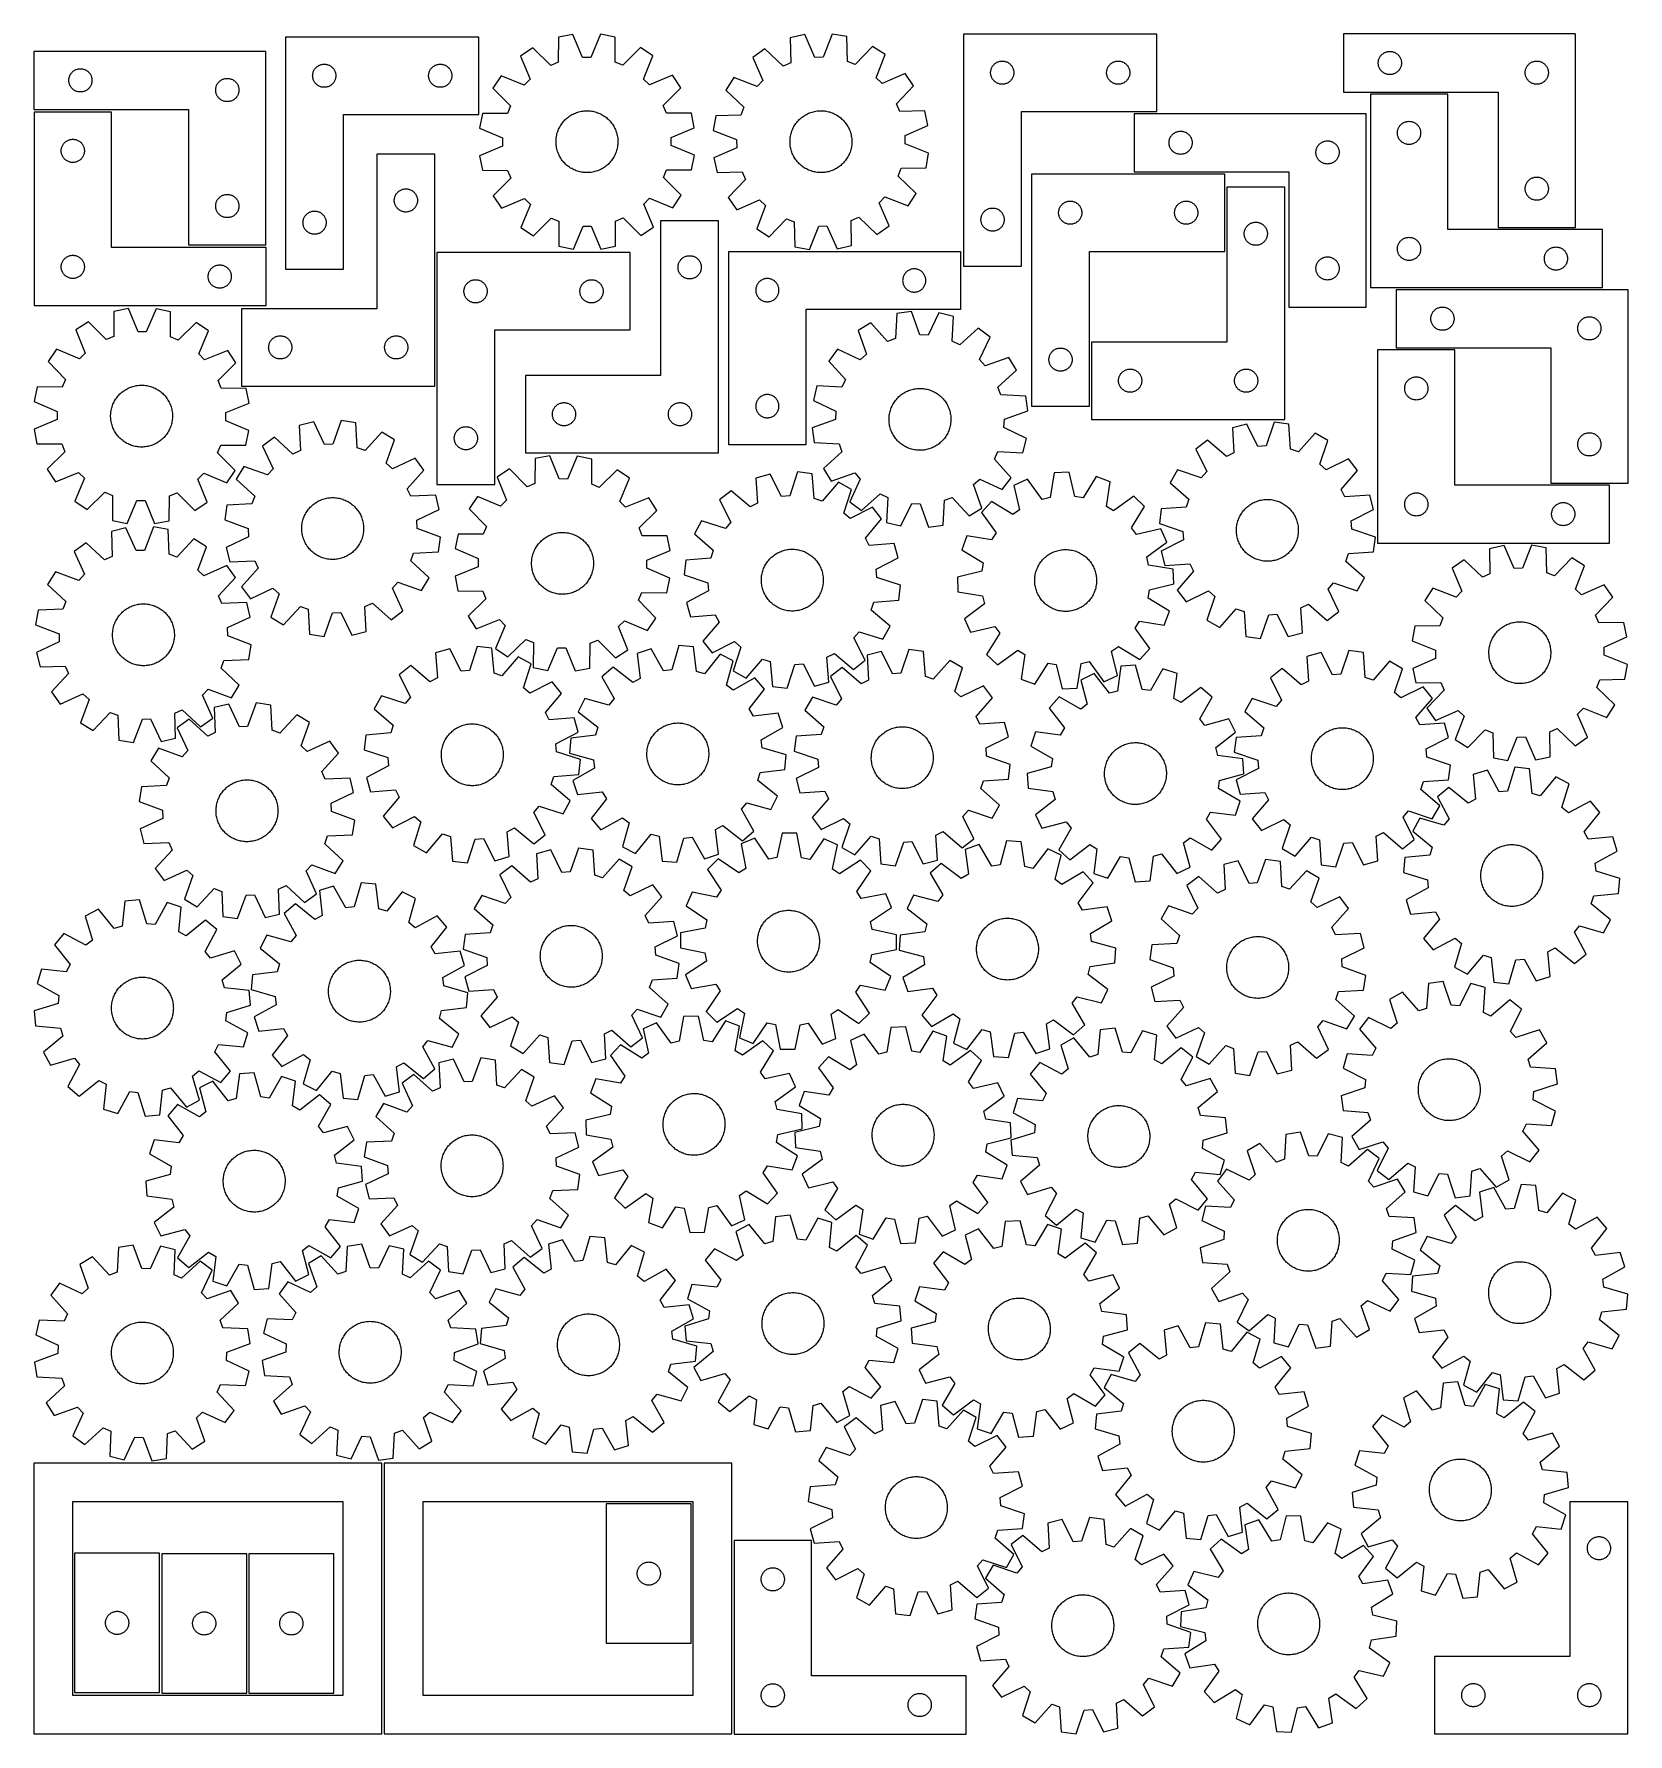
# Model space of a CAD drawing. Header units: millimetres. Extents: x 7 to 1243, y 7 to 1325.
import ezdxf

# ---------------------------------------------------------------- set-up
doc = ezdxf.new("R2010")
doc.units = ezdxf.units.MM
doc.layers.add('CUT', color=7, linetype='CONTINUOUS', true_color=0x000000)

msp = doc.modelspace()

# ---------------------------------------------------------------- linework, layer by layer
at = {"layer": 'CUT'}
for p, q in [((201.750206, 1323.07156), (201.750206, 1143.07156)), ((351.750206, 1323.07156), (201.750206, 1323.07156)), ((351.750206, 1263.07156), (351.750206, 1323.07156)), ((413.409077, 1322.883193), (413.38825, 1303.506867)), ((424.718305, 1325.160656), (413.409077, 1322.883193)), ((432.237403, 1307.302728), (424.718305, 1325.160656)), ((446.101453, 1325.21141), (438.667213, 1307.31799)), ((457.421365, 1322.987657), (446.101453, 1325.21141)), ((457.534172, 1303.611649), (457.421365, 1322.987657)), ((604.577454, 1324.950414), (593.316893, 1322.443375)), ((593.316893, 1322.443375), (593.690214, 1303.070635)), ((612.458253, 1307.249131), (604.577454, 1324.950414)), ((625.955145, 1325.436123), (618.886422, 1307.395181)), ((637.317949, 1323.443095), (625.955145, 1325.436123)), ((637.82487, 1304.07339), (637.317949, 1323.443095)), ((727.847893, 1325.440945), (727.847893, 1145.440945)), ((877.847893, 1325.440945), (727.847893, 1325.440945)), ((877.847893, 1265.440945), (877.847893, 1325.440945)), ((1202.631702, 1325.443638), (1022.631702, 1325.443638)), ((1022.631702, 1325.443638), (1022.631702, 1280.443638)), ((1202.631702, 1175.443638), (1202.631702, 1325.443638)), ((186.520962, 1311.976597), (6.520962, 1311.976597)), ((6.520962, 1311.976597), (6.520962, 1266.976597)), ((186.520962, 1161.976597), (186.520962, 1311.976597)), ((393.673047, 1314.653326), (384.09623, 1308.22137)), ((384.09623, 1308.22137), (391.491987, 1290.312009)), ((407.45372, 1301.032186), (393.673047, 1314.653326)), ((438.667213, 1307.31799), (432.237403, 1307.302728)), ((477.19624, 1314.851571), (463.480382, 1301.165167)), ((486.803482, 1308.465149), (477.19624, 1314.851571)), ((479.492825, 1290.520882), (486.803482, 1308.465149)), ((573.752354, 1313.81375), (564.308355, 1307.188318)), ((564.308355, 1307.188318), (572.066885, 1289.433104)), ((587.807251, 1300.475748), (573.752354, 1313.81375)), ((618.886422, 1307.395181), (612.458253, 1307.249131)), ((657.254233, 1315.710942), (643.819615, 1301.748369)), ((666.989396, 1309.521268), (657.254233, 1315.710942)), ((660.045266, 1291.432004), (666.989396, 1309.521268)), ((1049.93837, 1305.27301), (1050.109331, 1305.836594)), ((1050.109331, 1305.836594), (1050.316786, 1306.387789)), ((1050.316786, 1306.387789), (1050.559848, 1306.924237)), ((1050.559848, 1306.924237), (1050.837474, 1307.443638)), ((1050.837474, 1307.443638), (1051.148476, 1307.943771)), ((1051.148476, 1307.943771), (1051.491522, 1308.422491)), ((1051.491522, 1308.422491), (1051.865144, 1308.877751)), ((1051.865144, 1308.877751), (1052.267741, 1309.307599)), ((1052.267741, 1309.307599), (1052.69759, 1309.710197)), ((1052.69759, 1309.710197), (1053.152849, 1310.083818)), ((1053.152849, 1310.083818), (1053.63157, 1310.426865)), ((1053.63157, 1310.426865), (1054.131702, 1310.737867)), ((1054.131702, 1310.737867), (1054.651104, 1311.015493)), ((1054.651104, 1311.015493), (1055.187551, 1311.258554)), ((1055.187551, 1311.258554), (1055.738747, 1311.46601)), ((1055.738747, 1311.46601), (1056.302331, 1311.636971)), ((1056.302331, 1311.636971), (1056.875889, 1311.770706)), ((1056.875889, 1311.770706), (1057.456966, 1311.866642)), ((1057.456966, 1311.866642), (1058.043074, 1311.924369)), ((1058.043074, 1311.924369), (1058.631702, 1311.943638)), ((1058.631702, 1311.943638), (1059.22033, 1311.924369)), ((1059.22033, 1311.924369), (1059.806438, 1311.866642)), ((1059.806438, 1311.866642), (1060.387515, 1311.770706)), ((1060.387515, 1311.770706), (1060.961074, 1311.636971)), ((1060.961074, 1311.636971), (1061.524657, 1311.46601)), ((1061.524657, 1311.46601), (1062.075853, 1311.258554)), ((1062.075853, 1311.258554), (1062.6123, 1311.015493)), ((1062.6123, 1311.015493), (1063.131702, 1310.737867)), ((1063.131702, 1310.737867), (1063.631834, 1310.426865)), ((1063.631834, 1310.426865), (1064.110555, 1310.083818)), ((1064.110555, 1310.083818), (1064.565815, 1309.710197)), ((1064.565815, 1309.710197), (1064.995663, 1309.307599)), ((1064.995663, 1309.307599), (1065.39826, 1308.877751)), ((1065.39826, 1308.877751), (1065.771882, 1308.422491)), ((1065.771882, 1308.422491), (1066.114929, 1307.943771)), ((1066.114929, 1307.943771), (1066.425931, 1307.443638)), ((1066.425931, 1307.443638), (1066.703557, 1306.924237)), ((1066.703557, 1306.924237), (1066.946618, 1306.387789)), ((1066.946618, 1306.387789), (1067.154073, 1305.836594)), ((1067.154073, 1305.836594), (1067.325035, 1305.27301)), ((33.99859, 1292.369553), (34.206046, 1292.920748)), ((34.206046, 1292.920748), (34.449107, 1293.457196)), ((34.449107, 1293.457196), (34.726733, 1293.976597)), ((34.726733, 1293.976597), (35.037735, 1294.47673)), ((35.037735, 1294.47673), (35.380781, 1294.95545)), ((35.380781, 1294.95545), (35.754403, 1295.41071)), ((35.754403, 1295.41071), (36.157001, 1295.840558)), ((36.157001, 1295.840558), (36.586849, 1296.243156)), ((36.586849, 1296.243156), (37.042109, 1296.616777)), ((37.042109, 1296.616777), (37.520829, 1296.959824)), ((37.520829, 1296.959824), (38.020962, 1297.270826)), ((38.020962, 1297.270826), (38.540363, 1297.548452)), ((38.540363, 1297.548452), (39.076811, 1297.791513)), ((39.076811, 1297.791513), (39.628006, 1297.998969)), ((39.628006, 1297.998969), (40.19159, 1298.16993)), ((40.19159, 1298.16993), (40.765149, 1298.303665)), ((40.765149, 1298.303665), (41.346226, 1298.399601)), ((41.346226, 1298.399601), (41.932333, 1298.457328)), ((41.932333, 1298.457328), (42.520962, 1298.476597)), ((42.520962, 1298.476597), (43.10959, 1298.457328)), ((43.10959, 1298.457328), (43.695697, 1298.399601)), ((43.695697, 1298.399601), (44.276774, 1298.303665)), ((44.276774, 1298.303665), (44.850333, 1298.16993)), ((44.850333, 1298.16993), (45.413917, 1297.998969)), ((45.413917, 1297.998969), (45.965112, 1297.791513)), ((45.965112, 1297.791513), (46.50156, 1297.548452)), ((46.50156, 1297.548452), (47.020962, 1297.270826)), ((47.020962, 1297.270826), (47.521094, 1296.959824)), ((47.521094, 1296.959824), (47.999814, 1296.616777)), ((47.999814, 1296.616777), (48.455074, 1296.243156)), ((48.455074, 1296.243156), (48.884923, 1295.840558)), ((48.884923, 1295.840558), (49.28752, 1295.41071)), ((49.28752, 1295.41071), (49.661142, 1294.95545)), ((49.661142, 1294.95545), (50.004188, 1294.47673)), ((50.004188, 1294.47673), (50.31519, 1293.976597)), ((50.31519, 1293.976597), (50.592816, 1293.457196)), ((50.592816, 1293.457196), (50.835877, 1292.920748)), ((50.835877, 1292.920748), (51.043333, 1292.369553)), ((222.750206, 1293.07156), (222.769476, 1293.660189)), ((222.769476, 1292.482932), (222.750206, 1293.07156)), ((222.769476, 1293.660189), (222.827203, 1294.246296)), ((222.827203, 1294.246296), (222.923139, 1294.827373)), ((222.923139, 1294.827373), (223.056874, 1295.400932)), ((223.056874, 1295.400932), (223.227835, 1295.964516)), ((223.227835, 1295.964516), (223.435291, 1296.515711)), ((223.435291, 1296.515711), (223.678352, 1297.052159)), ((223.678352, 1297.052159), (223.955978, 1297.57156)), ((223.955978, 1297.57156), (224.26698, 1298.071693)), ((224.26698, 1298.071693), (224.610026, 1298.550413)), ((224.610026, 1298.550413), (224.983648, 1299.005673)), ((224.983648, 1299.005673), (225.386245, 1299.435522)), ((225.386245, 1299.435522), (225.816094, 1299.838119)), ((225.816094, 1299.838119), (226.271354, 1300.211741)), ((226.271354, 1300.211741), (226.750074, 1300.554787)), ((226.750074, 1300.554787), (227.250206, 1300.865789)), ((227.250206, 1300.865789), (227.769608, 1301.143415)), ((227.769608, 1301.143415), (228.306056, 1301.386476)), ((228.306056, 1301.386476), (228.857251, 1301.593932)), ((228.857251, 1301.593932), (229.420835, 1301.764893)), ((229.420835, 1301.764893), (229.994394, 1301.898628)), ((229.994394, 1301.898628), (230.575471, 1301.994564)), ((230.575471, 1301.994564), (231.161578, 1302.052291)), ((231.161578, 1302.052291), (231.750206, 1302.07156)), ((231.750206, 1302.07156), (232.338835, 1302.052291)), ((232.338835, 1302.052291), (232.924942, 1301.994564)), ((232.924942, 1301.994564), (233.506019, 1301.898628)), ((233.506019, 1301.898628), (234.079578, 1301.764893)), ((234.079578, 1301.764893), (234.643162, 1301.593932)), ((234.643162, 1301.593932), (235.194357, 1301.386476)), ((235.194357, 1301.386476), (235.730805, 1301.143415)), ((235.730805, 1301.143415), (236.250206, 1300.865789)), ((236.250206, 1300.865789), (236.750339, 1300.554787)), ((236.750339, 1300.554787), (237.229059, 1300.211741)), ((237.229059, 1300.211741), (237.684319, 1299.838119)), ((237.684319, 1299.838119), (238.114167, 1299.435522)), ((238.114167, 1299.435522), (238.516765, 1299.005673)), ((238.516765, 1299.005673), (238.890387, 1298.550413)), ((238.890387, 1298.550413), (239.233433, 1298.071693)), ((239.233433, 1298.071693), (239.544435, 1297.57156)), ((239.544435, 1297.57156), (239.822061, 1297.052159)), ((239.822061, 1297.052159), (240.065122, 1296.515711)), ((240.065122, 1296.515711), (240.272578, 1295.964516)), ((240.272578, 1295.964516), (240.443539, 1295.400932)), ((240.443539, 1295.400932), (240.577274, 1294.827373)), ((240.577274, 1294.827373), (240.67321, 1294.246296)), ((240.67321, 1294.246296), (240.730937, 1293.660189)), ((240.730937, 1293.660189), (240.750206, 1293.07156)), ((240.750206, 1293.07156), (240.730937, 1292.482932)), ((312.750206, 1293.07156), (312.769476, 1293.660189)), ((312.769476, 1292.482932), (312.750206, 1293.07156)), ((312.769476, 1293.660189), (312.827203, 1294.246296)), ((312.827203, 1294.246296), (312.923139, 1294.827373)), ((312.923139, 1294.827373), (313.056874, 1295.400932)), ((313.056874, 1295.400932), (313.227835, 1295.964516)), ((313.227835, 1295.964516), (313.435291, 1296.515711)), ((313.435291, 1296.515711), (313.678352, 1297.052159)), ((313.678352, 1297.052159), (313.955978, 1297.57156)), ((313.955978, 1297.57156), (314.26698, 1298.071693)), ((314.26698, 1298.071693), (314.610026, 1298.550413)), ((314.610026, 1298.550413), (314.983648, 1299.005673)), ((314.983648, 1299.005673), (315.386245, 1299.435522)), ((315.386245, 1299.435522), (315.816094, 1299.838119)), ((315.816094, 1299.838119), (316.271354, 1300.211741)), ((316.271354, 1300.211741), (316.750074, 1300.554787)), ((316.750074, 1300.554787), (317.250206, 1300.865789)), ((317.250206, 1300.865789), (317.769608, 1301.143415)), ((317.769608, 1301.143415), (318.306056, 1301.386476)), ((318.306056, 1301.386476), (318.857251, 1301.593932)), ((318.857251, 1301.593932), (319.420835, 1301.764893)), ((319.420835, 1301.764893), (319.994394, 1301.898628)), ((319.994394, 1301.898628), (320.575471, 1301.994564)), ((320.575471, 1301.994564), (321.161578, 1302.052291)), ((321.161578, 1302.052291), (321.750206, 1302.07156)), ((321.750206, 1302.07156), (322.338835, 1302.052291)), ((322.338835, 1302.052291), (322.924942, 1301.994564)), ((322.924942, 1301.994564), (323.506019, 1301.898628)), ((323.506019, 1301.898628), (324.079578, 1301.764893)), ((324.079578, 1301.764893), (324.643162, 1301.593932)), ((324.643162, 1301.593932), (325.194357, 1301.386476)), ((325.194357, 1301.386476), (325.730805, 1301.143415)), ((325.730805, 1301.143415), (326.250206, 1300.865789)), ((326.250206, 1300.865789), (326.750339, 1300.554787)), ((326.750339, 1300.554787), (327.229059, 1300.211741)), ((327.229059, 1300.211741), (327.684319, 1299.838119)), ((327.684319, 1299.838119), (328.114167, 1299.435522)), ((328.114167, 1299.435522), (328.516765, 1299.005673)), ((328.516765, 1299.005673), (328.890387, 1298.550413)), ((328.890387, 1298.550413), (329.233433, 1298.071693)), ((329.233433, 1298.071693), (329.544435, 1297.57156)), ((329.544435, 1297.57156), (329.822061, 1297.052159)), ((329.822061, 1297.052159), (330.065122, 1296.515711)), ((330.065122, 1296.515711), (330.272578, 1295.964516)), ((330.272578, 1295.964516), (330.443539, 1295.400932)), ((330.443539, 1295.400932), (330.577274, 1294.827373)), ((330.577274, 1294.827373), (330.67321, 1294.246296)), ((330.67321, 1294.246296), (330.730937, 1293.660189)), ((330.730937, 1293.660189), (330.750206, 1293.07156)), ((330.750206, 1293.07156), (330.730937, 1292.482932)), ((369.011949, 1293.065313), (362.625528, 1283.458071)), ((386.956216, 1285.754656), (369.011949, 1293.065313)), ((413.38825, 1303.506867), (407.45372, 1301.032186)), ((463.480382, 1301.165167), (457.534172, 1303.611649)), ((501.959539, 1293.380868), (484.050178, 1285.985112)), ((508.391495, 1283.804052), (501.959539, 1293.380868)), ((593.690214, 1303.070635), (587.807251, 1300.475748)), ((643.819615, 1301.748369), (637.82487, 1304.07339)), ((682.449155, 1294.748405), (664.693941, 1286.989875)), ((689.074587, 1285.304406), (682.449155, 1294.748405)), ((748.847893, 1295.440945), (748.867163, 1296.029573)), ((748.867163, 1294.852317), (748.847893, 1295.440945)), ((748.867163, 1296.029573), (748.924889, 1296.615681)), ((748.924889, 1294.26621), (748.867163, 1294.852317)), ((748.924889, 1296.615681), (749.020826, 1297.196758)), ((749.020826, 1293.685132), (748.924889, 1294.26621)), ((749.020826, 1297.196758), (749.154561, 1297.770317)), ((749.154561, 1293.111574), (749.020826, 1293.685132)), ((749.154561, 1297.770317), (749.325522, 1298.3339)), ((749.325522, 1292.54799), (749.154561, 1293.111574)), ((749.325522, 1298.3339), (749.532977, 1298.885096)), ((749.532977, 1298.885096), (749.776039, 1299.421543)), ((749.776039, 1299.421543), (750.053665, 1299.940945)), ((750.053665, 1299.940945), (750.364667, 1300.441077)), ((750.364667, 1300.441077), (750.707713, 1300.919798)), ((750.707713, 1300.919798), (751.081335, 1301.375058)), ((751.081335, 1301.375058), (751.483932, 1301.804906)), ((751.483932, 1301.804906), (751.913781, 1302.207504)), ((751.913781, 1302.207504), (752.36904, 1302.581125)), ((752.36904, 1302.581125), (752.847761, 1302.924172)), ((752.847761, 1302.924172), (753.347893, 1303.235174)), ((753.347893, 1303.235174), (753.867295, 1303.5128)), ((753.867295, 1303.5128), (754.403742, 1303.755861)), ((754.403742, 1303.755861), (754.954938, 1303.963316)), ((754.954938, 1303.963316), (755.518522, 1304.134278)), ((755.518522, 1304.134278), (756.09208, 1304.268013)), ((756.09208, 1304.268013), (756.673157, 1304.363949)), ((756.673157, 1304.363949), (757.259265, 1304.421676)), ((757.259265, 1304.421676), (757.847893, 1304.440945)), ((757.847893, 1304.440945), (758.436521, 1304.421676)), ((758.436521, 1304.421676), (759.022629, 1304.363949)), ((759.022629, 1304.363949), (759.603706, 1304.268013)), ((759.603706, 1304.268013), (760.177265, 1304.134278)), ((760.177265, 1304.134278), (760.740848, 1303.963316)), ((760.740848, 1303.963316), (761.292044, 1303.755861)), ((761.292044, 1303.755861), (761.828491, 1303.5128)), ((761.828491, 1303.5128), (762.347893, 1303.235174)), ((762.347893, 1303.235174), (762.848025, 1302.924172)), ((762.848025, 1302.924172), (763.326746, 1302.581125)), ((763.326746, 1302.581125), (763.782006, 1302.207504)), ((763.782006, 1302.207504), (764.211854, 1301.804906)), ((764.211854, 1301.804906), (764.614451, 1301.375058)), ((764.614451, 1301.375058), (764.988073, 1300.919798)), ((764.988073, 1300.919798), (765.33112, 1300.441077)), ((765.33112, 1300.441077), (765.642122, 1299.940945)), ((765.642122, 1299.940945), (765.919748, 1299.421543)), ((765.919748, 1299.421543), (766.162809, 1298.885096)), ((766.162809, 1298.885096), (766.370264, 1298.3339)), ((766.370264, 1298.3339), (766.541226, 1297.770317)), ((766.541226, 1293.111574), (766.370264, 1292.54799)), ((766.541226, 1297.770317), (766.674961, 1297.196758)), ((766.674961, 1293.685132), (766.541226, 1293.111574)), ((766.674961, 1297.196758), (766.770897, 1296.615681)), ((766.770897, 1294.26621), (766.674961, 1293.685132)), ((766.770897, 1296.615681), (766.828624, 1296.029573)), ((766.828624, 1294.852317), (766.770897, 1294.26621)), ((766.828624, 1296.029573), (766.847893, 1295.440945)), ((766.847893, 1295.440945), (766.828624, 1294.852317)), ((838.847893, 1295.440945), (838.867163, 1296.029573)), ((838.867163, 1294.852317), (838.847893, 1295.440945)), ((838.867163, 1296.029573), (838.924889, 1296.615681)), ((838.924889, 1294.26621), (838.867163, 1294.852317)), ((838.924889, 1296.615681), (839.020826, 1297.196758)), ((839.020826, 1293.685132), (838.924889, 1294.26621)), ((839.020826, 1297.196758), (839.154561, 1297.770317)), ((839.154561, 1293.111574), (839.020826, 1293.685132)), ((839.154561, 1297.770317), (839.325522, 1298.3339)), ((839.325522, 1292.54799), (839.154561, 1293.111574)), ((839.325522, 1298.3339), (839.532977, 1298.885096)), ((839.532977, 1298.885096), (839.776039, 1299.421543)), ((839.776039, 1299.421543), (840.053665, 1299.940945)), ((840.053665, 1299.940945), (840.364667, 1300.441077)), ((840.364667, 1300.441077), (840.707713, 1300.919798)), ((840.707713, 1300.919798), (841.081335, 1301.375058)), ((841.081335, 1301.375058), (841.483932, 1301.804906)), ((841.483932, 1301.804906), (841.913781, 1302.207504)), ((841.913781, 1302.207504), (842.36904, 1302.581125)), ((842.36904, 1302.581125), (842.847761, 1302.924172)), ((842.847761, 1302.924172), (843.347893, 1303.235174)), ((843.347893, 1303.235174), (843.867295, 1303.5128)), ((843.867295, 1303.5128), (844.403742, 1303.755861)), ((844.403742, 1303.755861), (844.954938, 1303.963316)), ((844.954938, 1303.963316), (845.518522, 1304.134278)), ((845.518522, 1304.134278), (846.09208, 1304.268013)), ((846.09208, 1304.268013), (846.673157, 1304.363949)), ((846.673157, 1304.363949), (847.259265, 1304.421676)), ((847.259265, 1304.421676), (847.847893, 1304.440945)), ((847.847893, 1304.440945), (848.436521, 1304.421676)), ((848.436521, 1304.421676), (849.022629, 1304.363949)), ((849.022629, 1304.363949), (849.603706, 1304.268013)), ((849.603706, 1304.268013), (850.177265, 1304.134278)), ((850.177265, 1304.134278), (850.740848, 1303.963316)), ((850.740848, 1303.963316), (851.292044, 1303.755861)), ((851.292044, 1303.755861), (851.828491, 1303.5128)), ((851.828491, 1303.5128), (852.347893, 1303.235174)), ((852.347893, 1303.235174), (852.848025, 1302.924172)), ((852.848025, 1302.924172), (853.326746, 1302.581125)), ((853.326746, 1302.581125), (853.782006, 1302.207504)), ((853.782006, 1302.207504), (854.211854, 1301.804906)), ((854.211854, 1301.804906), (854.614451, 1301.375058)), ((854.614451, 1301.375058), (854.988073, 1300.919798)), ((854.988073, 1300.919798), (855.33112, 1300.441077)), ((855.33112, 1300.441077), (855.642122, 1299.940945)), ((855.642122, 1299.940945), (855.919748, 1299.421543)), ((855.919748, 1299.421543), (856.162809, 1298.885096)), ((856.162809, 1298.885096), (856.370264, 1298.3339)), ((856.370264, 1298.3339), (856.541226, 1297.770317)), ((856.541226, 1293.111574), (856.370264, 1292.54799)), ((856.541226, 1297.770317), (856.674961, 1297.196758)), ((856.674961, 1293.685132), (856.541226, 1293.111574)), ((856.674961, 1297.196758), (856.770897, 1296.615681)), ((856.770897, 1294.26621), (856.674961, 1293.685132)), ((856.770897, 1296.615681), (856.828624, 1296.029573)), ((856.828624, 1294.852317), (856.770897, 1294.26621)), ((856.828624, 1296.029573), (856.847893, 1295.440945)), ((856.847893, 1295.440945), (856.828624, 1294.852317)), ((1049.631702, 1302.943638), (1049.650972, 1303.532267)), ((1049.650972, 1302.35501), (1049.631702, 1302.943638)), ((1049.650972, 1303.532267), (1049.708698, 1304.118374)), ((1049.708698, 1301.768903), (1049.650972, 1302.35501)), ((1049.708698, 1304.118374), (1049.804635, 1304.699451)), ((1049.804635, 1301.187826), (1049.708698, 1301.768903)), ((1049.804635, 1304.699451), (1049.93837, 1305.27301)), ((1049.93837, 1300.614267), (1049.804635, 1301.187826)), ((1050.109331, 1300.050683), (1049.93837, 1300.614267)), ((1050.316786, 1299.499488), (1050.109331, 1300.050683)), ((1050.559848, 1298.96304), (1050.316786, 1299.499488)), ((1050.837474, 1298.443638), (1050.559848, 1298.96304)), ((1051.148476, 1297.943506), (1050.837474, 1298.443638)), ((1051.491522, 1297.464786), (1051.148476, 1297.943506)), ((1051.865144, 1297.009526), (1051.491522, 1297.464786)), ((1052.267741, 1296.579677), (1051.865144, 1297.009526)), ((1052.69759, 1296.17708), (1052.267741, 1296.579677)), ((1053.152849, 1295.803458), (1052.69759, 1296.17708)), ((1053.63157, 1295.460412), (1053.152849, 1295.803458)), ((1054.131702, 1295.14941), (1053.63157, 1295.460412)), ((1054.651104, 1294.871784), (1054.131702, 1295.14941)), ((1055.187551, 1294.628723), (1054.651104, 1294.871784)), ((1055.738747, 1294.421267), (1055.187551, 1294.628723)), ((1056.302331, 1294.250306), (1055.738747, 1294.421267)), ((1056.875889, 1294.116571), (1056.302331, 1294.250306)), ((1057.456966, 1294.020635), (1056.875889, 1294.116571)), ((1058.043074, 1293.962908), (1057.456966, 1294.020635)), ((1058.631702, 1293.943638), (1058.043074, 1293.962908)), ((1059.22033, 1293.962908), (1058.631702, 1293.943638)), ((1059.806438, 1294.020635), (1059.22033, 1293.962908)), ((1060.387515, 1294.116571), (1059.806438, 1294.020635)), ((1060.961074, 1294.250306), (1060.387515, 1294.116571)), ((1061.524657, 1294.421267), (1060.961074, 1294.250306)), ((1062.075853, 1294.628723), (1061.524657, 1294.421267)), ((1062.6123, 1294.871784), (1062.075853, 1294.628723)), ((1063.131702, 1295.14941), (1062.6123, 1294.871784)), ((1063.631834, 1295.460412), (1063.131702, 1295.14941)), ((1064.110555, 1295.803458), (1063.631834, 1295.460412)), ((1064.565815, 1296.17708), (1064.110555, 1295.803458)), ((1064.995663, 1296.579677), (1064.565815, 1296.17708)), ((1065.39826, 1297.009526), (1064.995663, 1296.579677)), ((1065.771882, 1297.464786), (1065.39826, 1297.009526)), ((1066.114929, 1297.943506), (1065.771882, 1297.464786)), ((1066.425931, 1298.443638), (1066.114929, 1297.943506)), ((1066.703557, 1298.96304), (1066.425931, 1298.443638)), ((1066.946618, 1299.499488), (1066.703557, 1298.96304)), ((1067.154073, 1300.050683), (1066.946618, 1299.499488)), ((1067.325035, 1300.614267), (1067.154073, 1300.050683)), ((1067.325035, 1305.27301), (1067.45877, 1304.699451)), ((1067.45877, 1301.187826), (1067.325035, 1300.614267)), ((1067.45877, 1304.699451), (1067.554706, 1304.118374)), ((1067.554706, 1301.768903), (1067.45877, 1301.187826)), ((1067.554706, 1304.118374), (1067.612433, 1303.532267)), ((1067.612433, 1302.35501), (1067.554706, 1301.768903)), ((1067.612433, 1303.532267), (1067.631702, 1302.943638)), ((1067.631702, 1302.943638), (1067.612433, 1302.35501)), ((1163.631702, 1295.443638), (1163.650972, 1296.032267)), ((1163.650972, 1294.85501), (1163.631702, 1295.443638)), ((1163.650972, 1296.032267), (1163.708698, 1296.618374)), ((1163.708698, 1294.268903), (1163.650972, 1294.85501)), ((1163.708698, 1296.618374), (1163.804635, 1297.199451)), ((1163.804635, 1293.687826), (1163.708698, 1294.268903)), ((1163.804635, 1297.199451), (1163.93837, 1297.77301)), ((1163.93837, 1293.114267), (1163.804635, 1293.687826)), ((1163.93837, 1297.77301), (1164.109331, 1298.336594)), ((1164.109331, 1292.550683), (1163.93837, 1293.114267)), ((1164.109331, 1298.336594), (1164.316786, 1298.887789)), ((1164.316786, 1298.887789), (1164.559848, 1299.424237)), ((1164.559848, 1299.424237), (1164.837474, 1299.943638)), ((1164.837474, 1299.943638), (1165.148476, 1300.443771)), ((1165.148476, 1300.443771), (1165.491522, 1300.922491)), ((1165.491522, 1300.922491), (1165.865144, 1301.377751)), ((1165.865144, 1301.377751), (1166.267741, 1301.807599)), ((1166.267741, 1301.807599), (1166.69759, 1302.210197)), ((1166.69759, 1302.210197), (1167.152849, 1302.583818)), ((1167.152849, 1302.583818), (1167.63157, 1302.926865)), ((1167.63157, 1302.926865), (1168.131702, 1303.237867)), ((1168.131702, 1303.237867), (1168.651104, 1303.515493)), ((1168.651104, 1303.515493), (1169.187551, 1303.758554)), ((1169.187551, 1303.758554), (1169.738747, 1303.96601)), ((1169.738747, 1303.96601), (1170.302331, 1304.136971)), ((1170.302331, 1304.136971), (1170.875889, 1304.270706)), ((1170.875889, 1304.270706), (1171.456966, 1304.366642)), ((1171.456966, 1304.366642), (1172.043074, 1304.424369)), ((1172.043074, 1304.424369), (1172.631702, 1304.443638)), ((1172.631702, 1304.443638), (1173.22033, 1304.424369)), ((1173.22033, 1304.424369), (1173.806438, 1304.366642)), ((1173.806438, 1304.366642), (1174.387515, 1304.270706)), ((1174.387515, 1304.270706), (1174.961074, 1304.136971)), ((1174.961074, 1304.136971), (1175.524657, 1303.96601)), ((1175.524657, 1303.96601), (1176.075853, 1303.758554)), ((1176.075853, 1303.758554), (1176.6123, 1303.515493)), ((1176.6123, 1303.515493), (1177.131702, 1303.237867)), ((1177.131702, 1303.237867), (1177.631834, 1302.926865)), ((1177.631834, 1302.926865), (1178.110555, 1302.583818)), ((1178.110555, 1302.583818), (1178.565815, 1302.210197)), ((1178.565815, 1302.210197), (1178.995663, 1301.807599)), ((1178.995663, 1301.807599), (1179.39826, 1301.377751)), ((1179.39826, 1301.377751), (1179.771882, 1300.922491)), ((1179.771882, 1300.922491), (1180.114929, 1300.443771)), ((1180.114929, 1300.443771), (1180.425931, 1299.943638)), ((1180.425931, 1299.943638), (1180.703557, 1299.424237)), ((1180.703557, 1299.424237), (1180.946618, 1298.887789)), ((1180.946618, 1298.887789), (1181.154073, 1298.336594)), ((1181.154073, 1298.336594), (1181.325035, 1297.77301)), ((1181.325035, 1293.114267), (1181.154073, 1292.550683)), ((1181.325035, 1297.77301), (1181.45877, 1297.199451)), ((1181.45877, 1293.687826), (1181.325035, 1293.114267)), ((1181.45877, 1297.199451), (1181.554706, 1296.618374)), ((1181.554706, 1294.268903), (1181.45877, 1293.687826)), ((1181.554706, 1296.618374), (1181.612433, 1296.032267)), ((1181.612433, 1294.85501), (1181.554706, 1294.268903)), ((1181.612433, 1296.032267), (1181.631702, 1295.443638)), ((1181.631702, 1295.443638), (1181.612433, 1294.85501)), ((33.520962, 1289.476597), (33.540231, 1290.065226)), ((33.540231, 1288.887969), (33.520962, 1289.476597)), ((33.540231, 1290.065226), (33.597958, 1290.651333)), ((33.597958, 1288.301862), (33.540231, 1288.887969)), ((33.597958, 1290.651333), (33.693894, 1291.23241)), ((33.693894, 1287.720785), (33.597958, 1288.301862)), ((33.693894, 1291.23241), (33.827629, 1291.805969)), ((33.827629, 1287.147226), (33.693894, 1287.720785)), ((33.827629, 1291.805969), (33.99859, 1292.369553)), ((33.99859, 1286.583642), (33.827629, 1287.147226)), ((34.206046, 1286.032447), (33.99859, 1286.583642)), ((34.449107, 1285.495999), (34.206046, 1286.032447)), ((34.726733, 1284.976597), (34.449107, 1285.495999)), ((35.037735, 1284.476465), (34.726733, 1284.976597)), ((35.380781, 1283.997745), (35.037735, 1284.476465)), ((35.754403, 1283.542485), (35.380781, 1283.997745)), ((36.157001, 1283.112636), (35.754403, 1283.542485)), ((36.586849, 1282.710039), (36.157001, 1283.112636)), ((37.042109, 1282.336417), (36.586849, 1282.710039)), ((37.520829, 1281.993371), (37.042109, 1282.336417)), ((38.020962, 1281.682369), (37.520829, 1281.993371)), ((38.540363, 1281.404743), (38.020962, 1281.682369)), ((39.076811, 1281.161682), (38.540363, 1281.404743)), ((39.628006, 1280.954226), (39.076811, 1281.161682)), ((40.19159, 1280.783265), (39.628006, 1280.954226)), ((40.765149, 1280.64953), (40.19159, 1280.783265)), ((41.346226, 1280.553594), (40.765149, 1280.64953)), ((41.932333, 1280.495867), (41.346226, 1280.553594)), ((42.520962, 1280.476597), (41.932333, 1280.495867)), ((43.10959, 1280.495867), (42.520962, 1280.476597)), ((43.695697, 1280.553594), (43.10959, 1280.495867)), ((44.276774, 1280.64953), (43.695697, 1280.553594)), ((44.850333, 1280.783265), (44.276774, 1280.64953)), ((45.413917, 1280.954226), (44.850333, 1280.783265)), ((45.965112, 1281.161682), (45.413917, 1280.954226)), ((46.50156, 1281.404743), (45.965112, 1281.161682)), ((47.020962, 1281.682369), (46.50156, 1281.404743)), ((47.521094, 1281.993371), (47.020962, 1281.682369)), ((47.999814, 1282.336417), (47.521094, 1281.993371)), ((48.455074, 1282.710039), (47.999814, 1282.336417)), ((48.884923, 1283.112636), (48.455074, 1282.710039)), ((49.28752, 1283.542485), (48.884923, 1283.112636)), ((49.661142, 1283.997745), (49.28752, 1283.542485)), ((50.004188, 1284.476465), (49.661142, 1283.997745)), ((50.31519, 1284.976597), (50.004188, 1284.476465)), ((50.592816, 1285.495999), (50.31519, 1284.976597)), ((50.835877, 1286.032447), (50.592816, 1285.495999)), ((51.043333, 1286.583642), (50.835877, 1286.032447)), ((51.043333, 1292.369553), (51.214294, 1291.805969)), ((51.214294, 1287.147226), (51.043333, 1286.583642)), ((51.214294, 1291.805969), (51.348029, 1291.23241)), ((51.348029, 1287.720785), (51.214294, 1287.147226)), ((51.348029, 1291.23241), (51.443965, 1290.651333)), ((51.443965, 1288.301862), (51.348029, 1287.720785)), ((51.443965, 1290.651333), (51.501692, 1290.065226)), ((51.501692, 1288.887969), (51.443965, 1288.301862)), ((51.501692, 1290.065226), (51.520962, 1289.476597)), ((51.520962, 1289.476597), (51.501692, 1288.887969)), ((147.520962, 1281.976597), (147.540231, 1282.565226)), ((147.540231, 1281.387969), (147.520962, 1281.976597)), ((147.540231, 1282.565226), (147.597958, 1283.151333)), ((147.597958, 1280.801862), (147.540231, 1281.387969)), ((147.597958, 1283.151333), (147.693894, 1283.73241)), ((147.693894, 1280.220785), (147.597958, 1280.801862)), ((147.693894, 1283.73241), (147.827629, 1284.305969)), ((147.827629, 1279.647226), (147.693894, 1280.220785)), ((147.827629, 1284.305969), (147.99859, 1284.869553)), ((147.99859, 1279.083642), (147.827629, 1279.647226)), ((147.99859, 1284.869553), (148.206046, 1285.420748)), ((148.206046, 1285.420748), (148.449107, 1285.957196)), ((148.449107, 1285.957196), (148.726733, 1286.476597)), ((148.726733, 1286.476597), (149.037735, 1286.97673)), ((149.037735, 1286.97673), (149.380781, 1287.45545)), ((149.380781, 1287.45545), (149.754403, 1287.91071)), ((149.754403, 1287.91071), (150.157001, 1288.340558)), ((150.157001, 1288.340558), (150.586849, 1288.743156)), ((150.586849, 1288.743156), (151.042109, 1289.116777)), ((151.042109, 1289.116777), (151.520829, 1289.459824)), ((151.520829, 1289.459824), (152.020962, 1289.770826)), ((152.020962, 1289.770826), (152.540363, 1290.048452)), ((152.540363, 1290.048452), (153.076811, 1290.291513)), ((153.076811, 1290.291513), (153.628006, 1290.498969)), ((153.628006, 1290.498969), (154.19159, 1290.66993)), ((154.19159, 1290.66993), (154.765149, 1290.803665)), ((154.765149, 1290.803665), (155.346226, 1290.899601)), ((155.346226, 1290.899601), (155.932333, 1290.957328)), ((155.932333, 1290.957328), (156.520962, 1290.976597)), ((156.520962, 1290.976597), (157.10959, 1290.957328)), ((157.10959, 1290.957328), (157.695697, 1290.899601)), ((157.695697, 1290.899601), (158.276774, 1290.803665)), ((158.276774, 1290.803665), (158.850333, 1290.66993)), ((158.850333, 1290.66993), (159.413917, 1290.498969)), ((159.413917, 1290.498969), (159.965112, 1290.291513)), ((159.965112, 1290.291513), (160.50156, 1290.048452)), ((160.50156, 1290.048452), (161.020962, 1289.770826)), ((161.020962, 1289.770826), (161.521094, 1289.459824)), ((161.521094, 1289.459824), (161.999814, 1289.116777)), ((161.999814, 1289.116777), (162.455074, 1288.743156)), ((162.455074, 1288.743156), (162.884923, 1288.340558)), ((162.884923, 1288.340558), (163.28752, 1287.91071)), ((163.28752, 1287.91071), (163.661142, 1287.45545)), ((163.661142, 1287.45545), (164.004188, 1286.97673)), ((164.004188, 1286.97673), (164.31519, 1286.476597)), ((164.31519, 1286.476597), (164.592816, 1285.957196)), ((164.592816, 1285.957196), (164.835877, 1285.420748)), ((164.835877, 1285.420748), (165.043333, 1284.869553)), ((165.043333, 1284.869553), (165.214294, 1284.305969)), ((165.214294, 1279.647226), (165.043333, 1279.083642)), ((165.214294, 1284.305969), (165.348029, 1283.73241)), ((165.348029, 1280.220785), (165.214294, 1279.647226)), ((165.348029, 1283.73241), (165.443965, 1283.151333)), ((165.443965, 1280.801862), (165.348029, 1280.220785)), ((165.443965, 1283.151333), (165.501692, 1282.565226)), ((165.501692, 1281.387969), (165.443965, 1280.801862)), ((165.501692, 1282.565226), (165.520962, 1281.976597)), ((165.520962, 1281.976597), (165.501692, 1281.387969)), ((222.827203, 1291.896825), (222.769476, 1292.482932)), ((222.923139, 1291.315748), (222.827203, 1291.896825)), ((223.056874, 1290.742189), (222.923139, 1291.315748)), ((223.227835, 1290.178605), (223.056874, 1290.742189)), ((223.435291, 1289.62741), (223.227835, 1290.178605)), ((223.678352, 1289.090962), (223.435291, 1289.62741)), ((223.955978, 1288.57156), (223.678352, 1289.090962)), ((224.26698, 1288.071428), (223.955978, 1288.57156)), ((224.610026, 1287.592708), (224.26698, 1288.071428)), ((224.983648, 1287.137448), (224.610026, 1287.592708)), ((225.386245, 1286.707599), (224.983648, 1287.137448)), ((225.816094, 1286.305002), (225.386245, 1286.707599)), ((226.271354, 1285.93138), (225.816094, 1286.305002)), ((226.750074, 1285.588334), (226.271354, 1285.93138)), ((227.250206, 1285.277332), (226.750074, 1285.588334)), ((227.769608, 1284.999706), (227.250206, 1285.277332)), ((228.306056, 1284.756645), (227.769608, 1284.999706)), ((228.857251, 1284.549189), (228.306056, 1284.756645)), ((229.420835, 1284.378228), (228.857251, 1284.549189)), ((229.994394, 1284.244493), (229.420835, 1284.378228)), ((230.575471, 1284.148557), (229.994394, 1284.244493)), ((231.161578, 1284.09083), (230.575471, 1284.148557)), ((231.750206, 1284.07156), (231.161578, 1284.09083)), ((232.338835, 1284.09083), (231.750206, 1284.07156)), ((232.924942, 1284.148557), (232.338835, 1284.09083)), ((233.506019, 1284.244493), (232.924942, 1284.148557)), ((234.079578, 1284.378228), (233.506019, 1284.244493)), ((234.643162, 1284.549189), (234.079578, 1284.378228)), ((235.194357, 1284.756645), (234.643162, 1284.549189)), ((235.730805, 1284.999706), (235.194357, 1284.756645)), ((236.250206, 1285.277332), (235.730805, 1284.999706)), ((236.750339, 1285.588334), (236.250206, 1285.277332)), ((237.229059, 1285.93138), (236.750339, 1285.588334)), ((237.684319, 1286.305002), (237.229059, 1285.93138)), ((238.114167, 1286.707599), (237.684319, 1286.305002)), ((238.516765, 1287.137448), (238.114167, 1286.707599)), ((238.890387, 1287.592708), (238.516765, 1287.137448)), ((239.233433, 1288.071428), (238.890387, 1287.592708)), ((239.544435, 1288.57156), (239.233433, 1288.071428)), ((239.822061, 1289.090962), (239.544435, 1288.57156)), ((240.065122, 1289.62741), (239.822061, 1289.090962)), ((240.272578, 1290.178605), (240.065122, 1289.62741)), ((240.443539, 1290.742189), (240.272578, 1290.178605)), ((240.577274, 1291.315748), (240.443539, 1290.742189)), ((240.67321, 1291.896825), (240.577274, 1291.315748)), ((240.730937, 1292.482932), (240.67321, 1291.896825)), ((312.827203, 1291.896825), (312.769476, 1292.482932)), ((312.923139, 1291.315748), (312.827203, 1291.896825)), ((313.056874, 1290.742189), (312.923139, 1291.315748)), ((313.227835, 1290.178605), (313.056874, 1290.742189)), ((313.435291, 1289.62741), (313.227835, 1290.178605)), ((313.678352, 1289.090962), (313.435291, 1289.62741)), ((313.955978, 1288.57156), (313.678352, 1289.090962)), ((314.26698, 1288.071428), (313.955978, 1288.57156)), ((314.610026, 1287.592708), (314.26698, 1288.071428)), ((314.983648, 1287.137448), (314.610026, 1287.592708)), ((315.386245, 1286.707599), (314.983648, 1287.137448)), ((315.816094, 1286.305002), (315.386245, 1286.707599)), ((316.271354, 1285.93138), (315.816094, 1286.305002)), ((316.750074, 1285.588334), (316.271354, 1285.93138)), ((317.250206, 1285.277332), (316.750074, 1285.588334)), ((317.769608, 1284.999706), (317.250206, 1285.277332)), ((318.306056, 1284.756645), (317.769608, 1284.999706)), ((318.857251, 1284.549189), (318.306056, 1284.756645)), ((319.420835, 1284.378228), (318.857251, 1284.549189)), ((319.994394, 1284.244493), (319.420835, 1284.378228)), ((320.575471, 1284.148557), (319.994394, 1284.244493)), ((321.161578, 1284.09083), (320.575471, 1284.148557)), ((321.750206, 1284.07156), (321.161578, 1284.09083)), ((322.338835, 1284.09083), (321.750206, 1284.07156)), ((322.924942, 1284.148557), (322.338835, 1284.09083)), ((323.506019, 1284.244493), (322.924942, 1284.148557)), ((324.079578, 1284.378228), (323.506019, 1284.244493)), ((324.643162, 1284.549189), (324.079578, 1284.378228)), ((325.194357, 1284.756645), (324.643162, 1284.549189)), ((325.730805, 1284.999706), (325.194357, 1284.756645)), ((326.250206, 1285.277332), (325.730805, 1284.999706)), ((326.750339, 1285.588334), (326.250206, 1285.277332)), ((327.229059, 1285.93138), (326.750339, 1285.588334)), ((327.684319, 1286.305002), (327.229059, 1285.93138)), ((328.114167, 1286.707599), (327.684319, 1286.305002)), ((328.516765, 1287.137448), (328.114167, 1286.707599)), ((328.890387, 1287.592708), (328.516765, 1287.137448)), ((329.233433, 1288.071428), (328.890387, 1287.592708)), ((329.544435, 1288.57156), (329.233433, 1288.071428)), ((329.822061, 1289.090962), (329.544435, 1288.57156)), ((330.065122, 1289.62741), (329.822061, 1289.090962)), ((330.272578, 1290.178605), (330.065122, 1289.62741)), ((330.443539, 1290.742189), (330.272578, 1290.178605)), ((330.577274, 1291.315748), (330.443539, 1290.742189)), ((330.67321, 1291.896825), (330.577274, 1291.315748)), ((330.730937, 1292.482932), (330.67321, 1291.896825)), ((362.625528, 1283.458071), (376.311932, 1269.742213)), ((391.491987, 1290.312009), (386.956216, 1285.754656)), ((484.050178, 1285.985112), (479.492825, 1290.520882)), ((494.770355, 1270.023378), (508.391495, 1283.804052)), ((549.535492, 1291.72856), (543.345818, 1281.993397)), ((543.345818, 1281.993397), (557.308391, 1268.558779)), ((567.624756, 1284.784429), (549.535492, 1291.72856)), ((572.066885, 1289.433104), (567.624756, 1284.784429)), ((664.693941, 1286.989875), (660.045266, 1291.432004)), ((675.736585, 1271.249509), (689.074587, 1285.304406)), ((749.532977, 1291.996794), (749.325522, 1292.54799)), ((749.776039, 1291.460347), (749.532977, 1291.996794)), ((750.053665, 1290.940945), (749.776039, 1291.460347)), ((750.364667, 1290.440813), (750.053665, 1290.940945)), ((750.707713, 1289.962092), (750.364667, 1290.440813)), ((751.081335, 1289.506833), (750.707713, 1289.962092)), ((751.483932, 1289.076984), (751.081335, 1289.506833)), ((751.913781, 1288.674387), (751.483932, 1289.076984)), ((752.36904, 1288.300765), (751.913781, 1288.674387)), ((752.847761, 1287.957719), (752.36904, 1288.300765)), ((753.347893, 1287.646717), (752.847761, 1287.957719)), ((753.867295, 1287.369091), (753.347893, 1287.646717)), ((754.403742, 1287.126029), (753.867295, 1287.369091)), ((754.954938, 1286.918574), (754.403742, 1287.126029)), ((755.518522, 1286.747613), (754.954938, 1286.918574)), ((756.09208, 1286.613878), (755.518522, 1286.747613)), ((756.673157, 1286.517941), (756.09208, 1286.613878)), ((757.259265, 1286.460215), (756.673157, 1286.517941)), ((757.847893, 1286.440945), (757.259265, 1286.460215)), ((758.436521, 1286.460215), (757.847893, 1286.440945)), ((759.022629, 1286.517941), (758.436521, 1286.460215)), ((759.603706, 1286.613878), (759.022629, 1286.517941)), ((760.177265, 1286.747613), (759.603706, 1286.613878)), ((760.740848, 1286.918574), (760.177265, 1286.747613)), ((761.292044, 1287.126029), (760.740848, 1286.918574)), ((761.828491, 1287.369091), (761.292044, 1287.126029)), ((762.347893, 1287.646717), (761.828491, 1287.369091)), ((762.848025, 1287.957719), (762.347893, 1287.646717)), ((763.326746, 1288.300765), (762.848025, 1287.957719)), ((763.782006, 1288.674387), (763.326746, 1288.300765)), ((764.211854, 1289.076984), (763.782006, 1288.674387)), ((764.614451, 1289.506833), (764.211854, 1289.076984)), ((764.988073, 1289.962092), (764.614451, 1289.506833)), ((765.33112, 1290.440813), (764.988073, 1289.962092)), ((765.642122, 1290.940945), (765.33112, 1290.440813)), ((765.919748, 1291.460347), (765.642122, 1290.940945)), ((766.162809, 1291.996794), (765.919748, 1291.460347)), ((766.370264, 1292.54799), (766.162809, 1291.996794)), ((839.532977, 1291.996794), (839.325522, 1292.54799)), ((839.776039, 1291.460347), (839.532977, 1291.996794)), ((840.053665, 1290.940945), (839.776039, 1291.460347)), ((840.364667, 1290.440813), (840.053665, 1290.940945)), ((840.707713, 1289.962092), (840.364667, 1290.440813)), ((841.081335, 1289.506833), (840.707713, 1289.962092)), ((841.483932, 1289.076984), (841.081335, 1289.506833)), ((841.913781, 1288.674387), (841.483932, 1289.076984)), ((842.36904, 1288.300765), (841.913781, 1288.674387)), ((842.847761, 1287.957719), (842.36904, 1288.300765)), ((843.347893, 1287.646717), (842.847761, 1287.957719)), ((843.867295, 1287.369091), (843.347893, 1287.646717)), ((844.403742, 1287.126029), (843.867295, 1287.369091)), ((844.954938, 1286.918574), (844.403742, 1287.126029)), ((845.518522, 1286.747613), (844.954938, 1286.918574)), ((846.09208, 1286.613878), (845.518522, 1286.747613)), ((846.673157, 1286.517941), (846.09208, 1286.613878)), ((847.259265, 1286.460215), (846.673157, 1286.517941)), ((847.847893, 1286.440945), (847.259265, 1286.460215)), ((848.436521, 1286.460215), (847.847893, 1286.440945)), ((849.022629, 1286.517941), (848.436521, 1286.460215)), ((849.603706, 1286.613878), (849.022629, 1286.517941)), ((850.177265, 1286.747613), (849.603706, 1286.613878)), ((850.740848, 1286.918574), (850.177265, 1286.747613)), ((851.292044, 1287.126029), (850.740848, 1286.918574)), ((851.828491, 1287.369091), (851.292044, 1287.126029)), ((852.347893, 1287.646717), (851.828491, 1287.369091)), ((852.848025, 1287.957719), (852.347893, 1287.646717)), ((853.326746, 1288.300765), (852.848025, 1287.957719)), ((853.782006, 1288.674387), (853.326746, 1288.300765)), ((854.211854, 1289.076984), (853.782006, 1288.674387)), ((854.614451, 1289.506833), (854.211854, 1289.076984)), ((854.988073, 1289.962092), (854.614451, 1289.506833)), ((855.33112, 1290.440813), (854.988073, 1289.962092)), ((855.642122, 1290.940945), (855.33112, 1290.440813)), ((855.919748, 1291.460347), (855.642122, 1290.940945)), ((856.162809, 1291.996794), (855.919748, 1291.460347)), ((856.370264, 1292.54799), (856.162809, 1291.996794)), ((1022.631702, 1280.443638), (1142.631702, 1280.443638)), ((1142.631702, 1280.443638), (1142.631702, 1175.443638)), ((1164.316786, 1291.999488), (1164.109331, 1292.550683)), ((1164.559848, 1291.46304), (1164.316786, 1291.999488)), ((1164.837474, 1290.943638), (1164.559848, 1291.46304)), ((1165.148476, 1290.443506), (1164.837474, 1290.943638)), ((1165.491522, 1289.964786), (1165.148476, 1290.443506)), ((1165.865144, 1289.509526), (1165.491522, 1289.964786)), ((1166.267741, 1289.079677), (1165.865144, 1289.509526)), ((1166.69759, 1288.67708), (1166.267741, 1289.079677)), ((1167.152849, 1288.303458), (1166.69759, 1288.67708)), ((1167.63157, 1287.960412), (1167.152849, 1288.303458)), ((1168.131702, 1287.64941), (1167.63157, 1287.960412)), ((1168.651104, 1287.371784), (1168.131702, 1287.64941)), ((1169.187551, 1287.128723), (1168.651104, 1287.371784)), ((1169.738747, 1286.921267), (1169.187551, 1287.128723)), ((1170.302331, 1286.750306), (1169.738747, 1286.921267)), ((1170.875889, 1286.616571), (1170.302331, 1286.750306)), ((1171.456966, 1286.520635), (1170.875889, 1286.616571)), ((1172.043074, 1286.462908), (1171.456966, 1286.520635)), ((1172.631702, 1286.443638), (1172.043074, 1286.462908)), ((1173.22033, 1286.462908), (1172.631702, 1286.443638)), ((1173.806438, 1286.520635), (1173.22033, 1286.462908)), ((1174.387515, 1286.616571), (1173.806438, 1286.520635)), ((1174.961074, 1286.750306), (1174.387515, 1286.616571)), ((1175.524657, 1286.921267), (1174.961074, 1286.750306)), ((1176.075853, 1287.128723), (1175.524657, 1286.921267)), ((1176.6123, 1287.371784), (1176.075853, 1287.128723)), ((1177.131702, 1287.64941), (1176.6123, 1287.371784)), ((1177.631834, 1287.960412), (1177.131702, 1287.64941)), ((1178.110555, 1288.303458), (1177.631834, 1287.960412)), ((1178.565815, 1288.67708), (1178.110555, 1288.303458)), ((1178.995663, 1289.079677), (1178.565815, 1288.67708)), ((1179.39826, 1289.509526), (1178.995663, 1289.079677)), ((1179.771882, 1289.964786), (1179.39826, 1289.509526)), ((1180.114929, 1290.443506), (1179.771882, 1289.964786)), ((1180.425931, 1290.943638), (1180.114929, 1290.443506)), ((1180.703557, 1291.46304), (1180.425931, 1290.943638)), ((1180.946618, 1291.999488), (1180.703557, 1291.46304)), ((1181.154073, 1292.550683), (1180.946618, 1291.999488)), ((6.520962, 1266.976597), (126.520962, 1266.976597)), ((126.520962, 1266.976597), (126.520962, 1161.976597)), ((148.206046, 1278.532447), (147.99859, 1279.083642)), ((148.449107, 1277.995999), (148.206046, 1278.532447)), ((148.726733, 1277.476597), (148.449107, 1277.995999)), ((149.037735, 1276.976465), (148.726733, 1277.476597)), ((149.380781, 1276.497745), (149.037735, 1276.976465)), ((149.754403, 1276.042485), (149.380781, 1276.497745)), ((150.157001, 1275.612636), (149.754403, 1276.042485)), ((150.586849, 1275.210039), (150.157001, 1275.612636)), ((151.042109, 1274.836417), (150.586849, 1275.210039)), ((151.520829, 1274.493371), (151.042109, 1274.836417)), ((152.020962, 1274.182369), (151.520829, 1274.493371)), ((152.540363, 1273.904743), (152.020962, 1274.182369)), ((153.076811, 1273.661682), (152.540363, 1273.904743)), ((153.628006, 1273.454226), (153.076811, 1273.661682)), ((154.19159, 1273.283265), (153.628006, 1273.454226)), ((154.765149, 1273.14953), (154.19159, 1273.283265)), ((155.346226, 1273.053594), (154.765149, 1273.14953)), ((155.932333, 1272.995867), (155.346226, 1273.053594)), ((156.520962, 1272.976597), (155.932333, 1272.995867)), ((157.10959, 1272.995867), (156.520962, 1272.976597)), ((157.695697, 1273.053594), (157.10959, 1272.995867)), ((158.276774, 1273.14953), (157.695697, 1273.053594)), ((158.850333, 1273.283265), (158.276774, 1273.14953)), ((159.413917, 1273.454226), (158.850333, 1273.283265)), ((159.965112, 1273.661682), (159.413917, 1273.454226)), ((160.50156, 1273.904743), (159.965112, 1273.661682)), ((161.020962, 1274.182369), (160.50156, 1273.904743)), ((161.521094, 1274.493371), (161.020962, 1274.182369)), ((161.999814, 1274.836417), (161.521094, 1274.493371)), ((162.455074, 1275.210039), (161.999814, 1274.836417)), ((162.884923, 1275.612636), (162.455074, 1275.210039)), ((163.28752, 1276.042485), (162.884923, 1275.612636)), ((163.661142, 1276.497745), (163.28752, 1276.042485)), ((164.004188, 1276.976465), (163.661142, 1276.497745)), ((164.31519, 1277.476597), (164.004188, 1276.976465)), ((164.592816, 1277.995999), (164.31519, 1277.476597)), ((164.835877, 1278.532447), (164.592816, 1277.995999)), ((165.043333, 1279.083642), (164.835877, 1278.532447)), ((376.311932, 1269.742213), (373.865449, 1263.796003)), ((497.245036, 1264.088849), (494.770355, 1270.023378)), ((557.308391, 1268.558779), (554.98337, 1262.564034)), ((678.331472, 1265.366546), (675.736585, 1271.249509)), ((1103.521773, 1278.696565), (1043.521773, 1278.696565)), ((1043.521773, 1278.696565), (1043.521773, 1128.696565)), ((1103.521773, 1173.696565), (1103.521773, 1278.696565)), ((66.633147, 1264.772004), (6.633147, 1264.772004)), ((6.633147, 1264.772004), (6.633147, 1114.772004)), ((66.633147, 1159.772004), (66.633147, 1264.772004)), ((246.750206, 1143.07156), (246.750206, 1263.07156)), ((246.750206, 1263.07156), (351.750206, 1263.07156)), ((354.489441, 1263.683196), (352.265689, 1252.363284)), ((373.865449, 1263.796003), (354.489441, 1263.683196)), ((414.03292, 1252.382872), (414.479701, 1253.254124)), ((414.479701, 1253.254124), (414.961648, 1254.106429)), ((414.961648, 1254.106429), (415.477958, 1254.938366)), ((415.477958, 1254.938366), (416.027772, 1255.748551)), ((416.027772, 1255.748551), (416.610175, 1256.535635)), ((416.610175, 1256.535635), (417.224197, 1257.29831)), ((417.224197, 1257.29831), (417.868816, 1258.035304)), ((417.868816, 1258.035304), (418.54296, 1258.745392)), ((418.54296, 1258.745392), (419.245507, 1259.427392)), ((419.245507, 1259.427392), (419.975286, 1260.080168)), ((419.975286, 1260.080168), (420.731084, 1260.702635)), ((420.731084, 1260.702635), (421.511643, 1261.293755)), ((421.511643, 1261.293755), (422.315663, 1261.852546)), ((422.315663, 1261.852546), (423.141806, 1262.378076)), ((423.141806, 1262.378076), (423.988698, 1262.869473)), ((423.988698, 1262.869473), (424.854927, 1263.325916)), ((424.854927, 1263.325916), (425.739054, 1263.746648)), ((425.739054, 1263.746648), (426.639606, 1264.130967)), ((426.639606, 1264.130967), (427.555085, 1264.478234)), ((427.555085, 1264.478234), (428.483966, 1264.787871)), ((428.483966, 1264.787871), (429.424703, 1265.059363)), ((429.424703, 1265.059363), (430.375732, 1265.292257)), ((430.375732, 1265.292257), (431.335469, 1265.486167)), ((431.335469, 1265.486167), (432.302316, 1265.640769)), ((432.302316, 1265.640769), (433.274664, 1265.755805)), ((433.274664, 1265.755805), (434.250896, 1265.831086)), ((434.250896, 1265.831086), (435.229385, 1265.866484)), ((435.229385, 1265.866484), (436.208505, 1265.861942)), ((436.208505, 1265.861942), (437.186624, 1265.817467)), ((437.186624, 1265.817467), (438.162115, 1265.733132)), ((438.162115, 1265.733132), (439.133354, 1265.609079)), ((439.133354, 1265.609079), (440.098726, 1265.445514)), ((440.098726, 1265.445514), (441.056622, 1265.242709)), ((441.056622, 1265.242709), (442.005449, 1265.001001)), ((442.005449, 1265.001001), (442.943627, 1264.720793)), ((442.943627, 1264.720793), (443.869596, 1264.402551)), ((443.869596, 1264.402551), (444.781813, 1264.046806)), ((444.781813, 1264.046806), (445.67876, 1263.654148)), ((445.67876, 1263.654148), (446.558945, 1263.225232)), ((446.558945, 1263.225232), (447.420903, 1262.760771)), ((447.420903, 1262.760771), (448.263199, 1262.261539)), ((448.263199, 1262.261539), (449.084431, 1261.728366)), ((449.084431, 1261.728366), (449.883232, 1261.16214)), ((449.883232, 1261.16214), (450.658273, 1260.563803)), ((450.658273, 1260.563803), (451.408263, 1259.934351)), ((451.408263, 1259.934351), (452.131955, 1259.274832)), ((452.131955, 1259.274832), (452.828144, 1258.586344)), ((452.828144, 1258.586344), (453.495671, 1257.870032)), ((453.495671, 1257.870032), (454.133425, 1257.127088)), ((454.133425, 1257.127088), (454.740345, 1256.35875)), ((454.740345, 1256.35875), (455.31542, 1255.566296)), ((455.31542, 1255.566296), (455.857693, 1254.751044)), ((455.857693, 1254.751044), (456.366263, 1253.914353)), ((456.366263, 1253.914353), (456.840281, 1253.057614)), ((456.840281, 1253.057614), (457.27896, 1252.182254)), ((516.621362, 1264.068021), (497.245036, 1264.088849)), ((518.898825, 1252.758794), (516.621362, 1264.068021)), ((535.613666, 1262.057113), (533.620638, 1250.694309)), ((554.98337, 1262.564034), (535.613666, 1262.057113)), ((595.748077, 1252.741439), (596.208185, 1253.605728)), ((596.208185, 1253.605728), (596.703163, 1254.450531)), ((596.703163, 1254.450531), (597.232188, 1255.274441)), ((597.232188, 1255.274441), (597.794378, 1256.076087)), ((597.794378, 1256.076087), (598.388799, 1256.854135)), ((598.388799, 1256.854135), (599.014461, 1257.607291)), ((599.014461, 1257.607291), (599.670322, 1258.334299)), ((599.670322, 1258.334299), (600.355291, 1259.033951)), ((600.355291, 1259.033951), (601.068227, 1259.705082)), ((601.068227, 1259.705082), (601.807945, 1260.346574)), ((601.807945, 1260.346574), (602.573213, 1260.957361)), ((602.573213, 1260.957361), (603.362757, 1261.536425)), ((603.362757, 1261.536425), (604.175263, 1262.082803)), ((604.175263, 1262.082803), (605.009379, 1262.595585)), ((605.009379, 1262.595585), (605.863717, 1263.073918)), ((605.863717, 1263.073918), (606.736854, 1263.517006)), ((606.736854, 1263.517006), (607.627337, 1263.924111)), ((607.627337, 1263.924111), (608.533685, 1264.294556)), ((608.533685, 1264.294556), (609.454388, 1264.627723)), ((609.454388, 1264.627723), (610.387914, 1264.92306)), ((610.387914, 1264.92306), (611.33271, 1265.180073)), ((611.33271, 1265.180073), (612.287203, 1265.398336)), ((612.287203, 1265.398336), (613.249804, 1265.577484)), ((613.249804, 1265.577484), (614.218912, 1265.71722)), ((614.218912, 1265.71722), (615.192912, 1265.817312)), ((615.192912, 1265.817312), (616.170185, 1265.877592)), ((616.170185, 1265.877592), (617.149102, 1265.89796)), ((617.149102, 1265.89796), (618.128037, 1265.878383)), ((618.128037, 1265.878383), (619.105357, 1265.818892)), ((619.105357, 1265.818892), (620.079438, 1265.719588)), ((620.079438, 1265.719588), (621.048658, 1265.580635)), ((621.048658, 1265.580635), (622.011404, 1265.402264)), ((622.011404, 1265.402264), (622.966073, 1265.184773)), ((622.966073, 1265.184773), (623.911076, 1264.928523)), ((623.911076, 1264.928523), (624.844841, 1264.633941)), ((624.844841, 1264.633941), (625.765813, 1264.301517)), ((625.765813, 1264.301517), (626.67246, 1263.931805)), ((626.67246, 1263.931805), (627.563272, 1263.52542)), ((627.563272, 1263.52542), (628.436766, 1263.083038)), ((628.436766, 1263.083038), (629.29149, 1262.605395)), ((629.29149, 1262.605395), (630.12602, 1262.093287)), ((630.12602, 1262.093287), (630.938968, 1261.547566)), ((630.938968, 1261.547566), (631.728979, 1260.96914)), ((631.728979, 1260.96914), (632.49474, 1260.358972)), ((632.49474, 1260.358972), (633.234976, 1259.718077)), ((633.234976, 1259.718077), (633.948455, 1259.047523)), ((633.948455, 1259.047523), (634.633989, 1258.348424)), ((634.633989, 1258.348424), (635.290437, 1257.621946)), ((635.290437, 1257.621946), (635.916707, 1256.869297)), ((635.916707, 1256.869297), (636.511756, 1256.091729)), ((636.511756, 1256.091729), (637.074594, 1255.290537)), ((637.074594, 1255.290537), (637.604285, 1254.467054)), ((637.604285, 1254.467054), (638.099946, 1253.622652)), ((638.099946, 1253.622652), (638.560752, 1252.758735)), ((697.704211, 1265.739867), (678.331472, 1265.366546)), ((682.509967, 1246.598507), (700.21125, 1254.479306)), ((700.21125, 1254.479306), (697.704211, 1265.739867)), ((772.847893, 1145.440945), (772.847893, 1265.440945)), ((772.847893, 1265.440945), (877.847893, 1265.440945)), ((1040.261318, 1263.583287), (860.261318, 1263.583287)), ((860.261318, 1263.583287), (860.261318, 1218.583287)), ((1040.261318, 1113.583287), (1040.261318, 1263.583287)), ((1065.449919, 1252.677163), (1065.727545, 1253.196565)), ((1065.727545, 1253.196565), (1066.038547, 1253.696697)), ((1066.038547, 1253.696697), (1066.381593, 1254.175417)), ((1066.381593, 1254.175417), (1066.755215, 1254.630677)), ((1066.755215, 1254.630677), (1067.157812, 1255.060526)), ((1067.157812, 1255.060526), (1067.587661, 1255.463123)), ((1067.587661, 1255.463123), (1068.04292, 1255.836745)), ((1068.04292, 1255.836745), (1068.521641, 1256.179791)), ((1068.521641, 1256.179791), (1069.021773, 1256.490793)), ((1069.021773, 1256.490793), (1069.541175, 1256.768419)), ((1069.541175, 1256.768419), (1070.077622, 1257.01148)), ((1070.077622, 1257.01148), (1070.628818, 1257.218936)), ((1070.628818, 1257.218936), (1071.192402, 1257.389897)), ((1071.192402, 1257.389897), (1071.76596, 1257.523632)), ((1071.76596, 1257.523632), (1072.347038, 1257.619568)), ((1072.347038, 1257.619568), (1072.933145, 1257.677295)), ((1072.933145, 1257.677295), (1073.521773, 1257.696565)), ((1073.521773, 1257.696565), (1074.110402, 1257.677295)), ((1074.110402, 1257.677295), (1074.696509, 1257.619568)), ((1074.696509, 1257.619568), (1075.277586, 1257.523632)), ((1075.277586, 1257.523632), (1075.851145, 1257.389897)), ((1075.851145, 1257.389897), (1076.414729, 1257.218936)), ((1076.414729, 1257.218936), (1076.965924, 1257.01148)), ((1076.965924, 1257.01148), (1077.502372, 1256.768419)), ((1077.502372, 1256.768419), (1078.021773, 1256.490793)), ((1078.021773, 1256.490793), (1078.521905, 1256.179791)), ((1078.521905, 1256.179791), (1079.000626, 1255.836745)), ((1079.000626, 1255.836745), (1079.455886, 1255.463123)), ((1079.455886, 1255.463123), (1079.885734, 1255.060526)), ((1079.885734, 1255.060526), (1080.288332, 1254.630677)), ((1080.288332, 1254.630677), (1080.661953, 1254.175417)), ((1080.661953, 1254.175417), (1081.005, 1253.696697)), ((1081.005, 1253.696697), (1081.316002, 1253.196565)), ((1081.316002, 1253.196565), (1081.593628, 1252.677163)), ((29.149921, 1239.772136), (29.492967, 1240.250857)), ((29.492967, 1240.250857), (29.866589, 1240.706116)), ((29.866589, 1240.706116), (30.269186, 1241.135965)), ((30.269186, 1241.135965), (30.699035, 1241.538562)), ((30.699035, 1241.538562), (31.154294, 1241.912184)), ((31.154294, 1241.912184), (31.633015, 1242.255231)), ((31.633015, 1242.255231), (32.133147, 1242.566233)), ((32.133147, 1242.566233), (32.652549, 1242.843859)), ((32.652549, 1242.843859), (33.188996, 1243.08692)), ((33.188996, 1243.08692), (33.740192, 1243.294375)), ((33.740192, 1243.294375), (34.303776, 1243.465336)), ((34.303776, 1243.465336), (34.877334, 1243.599072)), ((34.877334, 1243.599072), (35.458412, 1243.695008)), ((35.458412, 1243.695008), (36.044519, 1243.752734)), ((36.044519, 1243.752734), (36.633147, 1243.772004)), ((36.633147, 1243.772004), (37.221775, 1243.752734)), ((37.221775, 1243.752734), (37.807883, 1243.695008)), ((37.807883, 1243.695008), (38.38896, 1243.599072)), ((38.38896, 1243.599072), (38.962519, 1243.465336)), ((38.962519, 1243.465336), (39.526102, 1243.294375)), ((39.526102, 1243.294375), (40.077298, 1243.08692)), ((40.077298, 1243.08692), (40.613745, 1242.843859)), ((40.613745, 1242.843859), (41.133147, 1242.566233)), ((41.133147, 1242.566233), (41.633279, 1242.255231)), ((41.633279, 1242.255231), (42.112, 1241.912184)), ((42.112, 1241.912184), (42.56726, 1241.538562)), ((42.56726, 1241.538562), (42.997108, 1241.135965)), ((42.997108, 1241.135965), (43.399706, 1240.706116)), ((43.399706, 1240.706116), (43.773327, 1240.250857)), ((43.773327, 1240.250857), (44.116374, 1239.772136)), ((352.265689, 1252.363284), (370.159109, 1244.929044)), ((370.159109, 1244.929044), (370.174371, 1238.499234)), ((411.607892, 1241.980799), (411.632406, 1242.959622)), ((411.623323, 1241.001791), (411.607892, 1241.980799)), ((411.678674, 1240.024227), (411.623323, 1241.001791)), ((411.632406, 1242.959622), (411.696824, 1243.936631)), ((411.773853, 1239.049734), (411.678674, 1240.024227)), ((411.696824, 1243.936631), (411.801039, 1244.910199)), ((411.801039, 1244.910199), (411.944878, 1245.878705)), ((411.944878, 1245.878705), (412.128102, 1246.840539)), ((412.128102, 1246.840539), (412.350405, 1247.794099)), ((412.350405, 1247.794099), (412.611417, 1248.737798)), ((412.611417, 1248.737798), (412.910704, 1249.670066)), ((412.910704, 1249.670066), (413.247768, 1250.58935)), ((413.247768, 1250.58935), (413.622047, 1251.49412)), ((413.622047, 1251.49412), (414.03292, 1252.382872)), ((457.27896, 1252.182254), (457.681569, 1251.289729)), ((457.681569, 1251.289729), (458.047439, 1250.381525)), ((458.047439, 1250.381525), (458.375959, 1249.459153)), ((458.375959, 1249.459153), (458.666584, 1248.524149)), ((458.666584, 1248.524149), (458.918829, 1247.578069)), ((458.918829, 1247.578069), (459.132276, 1246.622487)), ((459.132276, 1246.622487), (459.306568, 1245.658995)), ((459.306568, 1245.658995), (459.441415, 1244.689195)), ((459.518444, 1239.802299), (459.414228, 1238.828731)), ((459.441415, 1244.689195), (459.536593, 1243.714703)), ((459.582862, 1240.779308), (459.518444, 1239.802299)), ((459.536593, 1243.714703), (459.591944, 1242.737139)), ((459.607376, 1241.75813), (459.582862, 1240.779308)), ((459.591944, 1242.737139), (459.607376, 1241.75813)), ((501.040897, 1245.239696), (518.898825, 1252.758794)), ((501.056158, 1238.809886), (501.040897, 1245.239696)), ((533.620638, 1250.694309), (551.661579, 1243.625586)), ((551.661579, 1243.625586), (551.80763, 1237.197417)), ((593.163596, 1242.377833), (593.203138, 1243.356164)), ((593.163992, 1241.398703), (593.163596, 1242.377833)), ((593.204324, 1240.420404), (593.163992, 1241.398703)), ((593.203138, 1243.356164), (593.282552, 1244.332068)), ((593.284527, 1239.444565), (593.204324, 1240.420404)), ((593.282552, 1244.332068), (593.401706, 1245.303921)), ((593.401706, 1245.303921), (593.560401, 1246.270104)), ((593.560401, 1246.270104), (593.758373, 1247.229011)), ((593.758373, 1247.229011), (593.995293, 1248.179045)), ((593.995293, 1248.179045), (594.270766, 1249.118624)), ((594.270766, 1249.118624), (594.584334, 1250.046186)), ((594.584334, 1250.046186), (594.935475, 1250.960185)), ((594.935475, 1250.960185), (595.323604, 1251.859102)), ((595.323604, 1251.859102), (595.748077, 1252.741439)), ((638.560752, 1252.758735), (638.985937, 1251.876741)), ((638.985937, 1251.876741), (639.374792, 1250.978139)), ((639.374792, 1250.978139), (639.726672, 1250.064423)), ((639.726672, 1250.064423), (640.040989, 1249.137115)), ((640.040989, 1249.137115), (640.317221, 1248.197759)), ((640.317221, 1248.197759), (640.554909, 1247.247917)), ((640.554909, 1247.247917), (640.753656, 1246.28917)), ((640.753656, 1246.28917), (640.913131, 1245.323115)), ((640.913131, 1245.323115), (641.03307, 1244.351359)), ((641.03307, 1244.351359), (641.113272, 1243.375519)), ((641.114458, 1240.43976), (641.035045, 1239.463856)), ((641.113272, 1243.375519), (641.153605, 1242.397221)), ((641.154, 1241.418091), (641.114458, 1240.43976)), ((641.153605, 1242.397221), (641.154, 1241.418091)), ((682.656018, 1240.170338), (682.509967, 1246.598507)), ((700.696959, 1233.101615), (682.656018, 1240.170338)), ((887.261318, 1241.083287), (887.280588, 1241.671915)), ((887.280588, 1240.494659), (887.261318, 1241.083287)), ((887.280588, 1241.671915), (887.338314, 1242.258023)), ((887.338314, 1239.908551), (887.280588, 1240.494659)), ((887.338314, 1242.258023), (887.43425, 1242.8391)), ((887.43425, 1239.327474), (887.338314, 1239.908551)), ((887.43425, 1242.8391), (887.567986, 1243.412658)), ((887.567986, 1243.412658), (887.738947, 1243.976242)), ((887.738947, 1243.976242), (887.946402, 1244.527438)), ((887.946402, 1244.527438), (888.189463, 1245.063885)), ((888.189463, 1245.063885), (888.467089, 1245.583287)), ((888.467089, 1245.583287), (888.778091, 1246.083419)), ((888.778091, 1246.083419), (889.121138, 1246.56214)), ((889.121138, 1246.56214), (889.49476, 1247.017399)), ((889.49476, 1247.017399), (889.897357, 1247.447248)), ((889.897357, 1247.447248), (890.327206, 1247.849845)), ((890.327206, 1247.849845), (890.782465, 1248.223467)), ((890.782465, 1248.223467), (891.261186, 1248.566513)), ((891.261186, 1248.566513), (891.761318, 1248.877515)), ((891.761318, 1248.877515), (892.28072, 1249.155142)), ((892.28072, 1249.155142), (892.817167, 1249.398203)), ((892.817167, 1249.398203), (893.368363, 1249.605658)), ((893.368363, 1249.605658), (893.931947, 1249.776619)), ((893.931947, 1249.776619), (894.505505, 1249.910354)), ((894.505505, 1249.910354), (895.086582, 1250.006291)), ((895.086582, 1250.006291), (895.67269, 1250.064017)), ((895.67269, 1250.064017), (896.261318, 1250.083287)), ((896.261318, 1250.083287), (896.849946, 1250.064017)), ((896.849946, 1250.064017), (897.436054, 1250.006291)), ((897.436054, 1250.006291), (898.017131, 1249.910354)), ((898.017131, 1249.910354), (898.590689, 1249.776619)), ((898.590689, 1249.776619), (899.154273, 1249.605658)), ((899.154273, 1249.605658), (899.705469, 1249.398203)), ((899.705469, 1249.398203), (900.241916, 1249.155142)), ((900.241916, 1249.155142), (900.761318, 1248.877515)), ((900.761318, 1248.877515), (901.26145, 1248.566513)), ((901.26145, 1248.566513), (901.740171, 1248.223467)), ((901.740171, 1248.223467), (902.19543, 1247.849845)), ((902.19543, 1247.849845), (902.625279, 1247.447248)), ((902.625279, 1247.447248), (903.027876, 1247.017399)), ((903.027876, 1247.017399), (903.401498, 1246.56214)), ((903.401498, 1246.56214), (903.744545, 1246.083419)), ((903.744545, 1246.083419), (904.055547, 1245.583287)), ((904.055547, 1245.583287), (904.333173, 1245.063885)), ((904.333173, 1245.063885), (904.576234, 1244.527438)), ((904.576234, 1244.527438), (904.783689, 1243.976242)), ((904.783689, 1243.976242), (904.95465, 1243.412658)), ((904.95465, 1243.412658), (905.088386, 1242.8391)), ((905.088386, 1242.8391), (905.184322, 1242.258023)), ((905.184322, 1239.908551), (905.088386, 1239.327474)), ((905.184322, 1242.258023), (905.242048, 1241.671915)), ((905.242048, 1240.494659), (905.184322, 1239.908551)), ((905.242048, 1241.671915), (905.261318, 1241.083287)), ((905.261318, 1241.083287), (905.242048, 1240.494659)), ((1003.49476, 1239.517399), (1003.897357, 1239.947248)), ((1003.897357, 1239.947248), (1004.327206, 1240.349845)), ((1004.327206, 1240.349845), (1004.782465, 1240.723467)), ((1004.782465, 1240.723467), (1005.261186, 1241.066513)), ((1005.261186, 1241.066513), (1005.761318, 1241.377515)), ((1005.761318, 1241.377515), (1006.28072, 1241.655142)), ((1006.28072, 1241.655142), (1006.817167, 1241.898203)), ((1006.817167, 1241.898203), (1007.368363, 1242.105658)), ((1007.368363, 1242.105658), (1007.931947, 1242.276619)), ((1007.931947, 1242.276619), (1008.505505, 1242.410354)), ((1008.505505, 1242.410354), (1009.086582, 1242.506291)), ((1009.086582, 1242.506291), (1009.67269, 1242.564017)), ((1009.67269, 1242.564017), (1010.261318, 1242.583287)), ((1010.261318, 1242.583287), (1010.849946, 1242.564017)), ((1010.849946, 1242.564017), (1011.436054, 1242.506291)), ((1011.436054, 1242.506291), (1012.017131, 1242.410354)), ((1012.017131, 1242.410354), (1012.590689, 1242.276619)), ((1012.590689, 1242.276619), (1013.154273, 1242.105658)), ((1013.154273, 1242.105658), (1013.705469, 1241.898203)), ((1013.705469, 1241.898203), (1014.241916, 1241.655142)), ((1014.241916, 1241.655142), (1014.761318, 1241.377515)), ((1014.761318, 1241.377515), (1015.26145, 1241.066513)), ((1015.26145, 1241.066513), (1015.740171, 1240.723467)), ((1015.740171, 1240.723467), (1016.19543, 1240.349845)), ((1016.19543, 1240.349845), (1016.625279, 1239.947248)), ((1016.625279, 1239.947248), (1017.027876, 1239.517399)), ((1064.521773, 1248.696565), (1064.541043, 1249.285193)), ((1064.541043, 1248.107936), (1064.521773, 1248.696565)), ((1064.541043, 1249.285193), (1064.59877, 1249.8713)), ((1064.59877, 1247.521829), (1064.541043, 1248.107936)), ((1064.59877, 1249.8713), (1064.694706, 1250.452377)), ((1064.694706, 1246.940752), (1064.59877, 1247.521829)), ((1064.694706, 1250.452377), (1064.828441, 1251.025936)), ((1064.828441, 1246.367193), (1064.694706, 1246.940752)), ((1064.828441, 1251.025936), (1064.999402, 1251.58952)), ((1064.999402, 1245.803609), (1064.828441, 1246.367193)), ((1064.999402, 1251.58952), (1065.206858, 1252.140715)), ((1065.206858, 1245.252414), (1064.999402, 1245.803609)), ((1065.206858, 1252.140715), (1065.449919, 1252.677163)), ((1065.449919, 1244.715966), (1065.206858, 1245.252414)), ((1065.727545, 1244.196565), (1065.449919, 1244.715966)), ((1066.038547, 1243.696432), (1065.727545, 1244.196565)), ((1066.381593, 1243.217712), (1066.038547, 1243.696432)), ((1066.755215, 1242.762452), (1066.381593, 1243.217712)), ((1067.157812, 1242.332604), (1066.755215, 1242.762452)), ((1067.587661, 1241.930006), (1067.157812, 1242.332604)), ((1068.04292, 1241.556384), (1067.587661, 1241.930006)), ((1068.521641, 1241.213338), (1068.04292, 1241.556384)), ((1069.021773, 1240.902336), (1068.521641, 1241.213338)), ((1069.541175, 1240.62471), (1069.021773, 1240.902336)), ((1070.077622, 1240.381649), (1069.541175, 1240.62471)), ((1070.628818, 1240.174193), (1070.077622, 1240.381649)), ((1071.192402, 1240.003232), (1070.628818, 1240.174193)), ((1071.76596, 1239.869497), (1071.192402, 1240.003232)), ((1072.347038, 1239.773561), (1071.76596, 1239.869497)), ((1075.277586, 1239.869497), (1074.696509, 1239.773561)), ((1075.851145, 1240.003232), (1075.277586, 1239.869497)), ((1076.414729, 1240.174193), (1075.851145, 1240.003232)), ((1076.965924, 1240.381649), (1076.414729, 1240.174193)), ((1077.502372, 1240.62471), (1076.965924, 1240.381649)), ((1078.021773, 1240.902336), (1077.502372, 1240.62471)), ((1078.521905, 1241.213338), (1078.021773, 1240.902336)), ((1079.000626, 1241.556384), (1078.521905, 1241.213338)), ((1079.455886, 1241.930006), (1079.000626, 1241.556384)), ((1079.885734, 1242.332604), (1079.455886, 1241.930006)), ((1080.288332, 1242.762452), (1079.885734, 1242.332604)), ((1080.661953, 1243.217712), (1080.288332, 1242.762452)), ((1081.005, 1243.696432), (1080.661953, 1243.217712)), ((1081.316002, 1244.196565), (1081.005, 1243.696432)), ((1081.593628, 1244.715966), (1081.316002, 1244.196565)), ((1081.593628, 1252.677163), (1081.836689, 1252.140715)), ((1081.836689, 1245.252414), (1081.593628, 1244.715966)), ((1081.836689, 1252.140715), (1082.044145, 1251.58952)), ((1082.044145, 1245.803609), (1081.836689, 1245.252414)), ((1082.044145, 1251.58952), (1082.215106, 1251.025936)), ((1082.215106, 1246.367193), (1082.044145, 1245.803609)), ((1082.215106, 1251.025936), (1082.348841, 1250.452377)), ((1082.348841, 1246.940752), (1082.215106, 1246.367193)), ((1082.348841, 1250.452377), (1082.444777, 1249.8713)), ((1082.444777, 1247.521829), (1082.348841, 1246.940752)), ((1082.444777, 1249.8713), (1082.502504, 1249.285193)), ((1082.502504, 1248.107936), (1082.444777, 1247.521829)), ((1082.502504, 1249.285193), (1082.521773, 1248.696565)), ((1082.521773, 1248.696565), (1082.502504, 1248.107936)), ((27.633147, 1234.772004), (27.652417, 1235.360632)), ((27.652417, 1234.183376), (27.633147, 1234.772004)), ((27.652417, 1235.360632), (27.710144, 1235.94674)), ((27.710144, 1233.597268), (27.652417, 1234.183376)), ((27.710144, 1235.94674), (27.80608, 1236.527817)), ((27.80608, 1233.016191), (27.710144, 1233.597268)), ((27.80608, 1236.527817), (27.939815, 1237.101375)), ((27.939815, 1232.442633), (27.80608, 1233.016191)), ((27.939815, 1237.101375), (28.110776, 1237.664959)), ((28.110776, 1231.879049), (27.939815, 1232.442633)), ((28.110776, 1237.664959), (28.318231, 1238.216155)), ((28.318231, 1231.327853), (28.110776, 1231.879049)), ((28.318231, 1238.216155), (28.561293, 1238.752602)), ((28.561293, 1230.791406), (28.318231, 1231.327853)), ((28.561293, 1238.752602), (28.838919, 1239.272004)), ((28.838919, 1230.272004), (28.561293, 1230.791406)), ((28.838919, 1239.272004), (29.149921, 1239.772136)), ((29.149921, 1229.771872), (28.838919, 1230.272004)), ((29.492967, 1229.293151), (29.149921, 1229.771872)), ((29.866589, 1228.837892), (29.492967, 1229.293151)), ((30.269186, 1228.408043), (29.866589, 1228.837892)), ((30.699035, 1228.005446), (30.269186, 1228.408043)), ((31.154294, 1227.631824), (30.699035, 1228.005446)), ((31.633015, 1227.288778), (31.154294, 1227.631824)), ((32.133147, 1226.977775), (31.633015, 1227.288778)), ((32.652549, 1226.700149), (32.133147, 1226.977775)), ((33.188996, 1226.457088), (32.652549, 1226.700149)), ((40.613745, 1226.700149), (40.077298, 1226.457088)), ((41.133147, 1226.977775), (40.613745, 1226.700149)), ((41.633279, 1227.288778), (41.133147, 1226.977775)), ((42.112, 1227.631824), (41.633279, 1227.288778)), ((42.56726, 1228.005446), (42.112, 1227.631824)), ((42.997108, 1228.408043), (42.56726, 1228.005446)), ((43.399706, 1228.837892), (42.997108, 1228.408043)), ((43.773327, 1229.293151), (43.399706, 1228.837892)), ((44.116374, 1229.771872), (43.773327, 1229.293151)), ((44.116374, 1239.772136), (44.427376, 1239.272004)), ((44.427376, 1230.272004), (44.116374, 1229.771872)), ((44.427376, 1239.272004), (44.705002, 1238.752602)), ((44.705002, 1230.791406), (44.427376, 1230.272004)), ((44.705002, 1238.752602), (44.948063, 1238.216155)), ((44.948063, 1231.327853), (44.705002, 1230.791406)), ((44.948063, 1238.216155), (45.155518, 1237.664959)), ((45.155518, 1231.879049), (44.948063, 1231.327853)), ((45.155518, 1237.664959), (45.32648, 1237.101375)), ((45.32648, 1232.442633), (45.155518, 1231.879049)), ((45.32648, 1237.101375), (45.460215, 1236.527817)), ((45.460215, 1233.016191), (45.32648, 1232.442633)), ((45.460215, 1236.527817), (45.556151, 1235.94674)), ((45.556151, 1233.597268), (45.460215, 1233.016191)), ((45.556151, 1235.94674), (45.613878, 1235.360632)), ((45.613878, 1234.183376), (45.556151, 1233.597268)), ((45.613878, 1235.360632), (45.633147, 1234.772004)), ((45.633147, 1234.772004), (45.613878, 1234.183376)), ((317.605742, 1232.308626), (272.605742, 1232.308626)), ((272.605742, 1232.308626), (272.605742, 1112.308626)), ((317.605742, 1052.308626), (317.605742, 1232.308626)), ((370.174371, 1238.499234), (352.316443, 1230.980136)), ((352.316443, 1230.980136), (354.593906, 1219.670909)), ((411.9087, 1238.079935), (411.773853, 1239.049734)), ((412.082992, 1237.116442), (411.9087, 1238.079935)), ((412.296438, 1236.160861), (412.082992, 1237.116442)), ((412.548684, 1235.214781), (412.296438, 1236.160861)), ((412.839308, 1234.279777), (412.548684, 1235.214781)), ((413.167829, 1233.357405), (412.839308, 1234.279777)), ((413.533698, 1232.449201), (413.167829, 1233.357405)), ((413.936307, 1231.556676), (413.533698, 1232.449201)), ((414.374986, 1230.681316), (413.936307, 1231.556676)), ((414.849005, 1229.824577), (414.374986, 1230.681316)), ((415.357574, 1228.987886), (414.849005, 1229.824577)), ((415.899848, 1228.172634), (415.357574, 1228.987886)), ((416.474923, 1227.38018), (415.899848, 1228.172634)), ((417.081843, 1226.611842), (416.474923, 1227.38018)), ((417.719597, 1225.868898), (417.081843, 1226.611842)), ((454.605093, 1227.203295), (453.991071, 1226.44062)), ((455.187495, 1227.990379), (454.605093, 1227.203295)), ((455.737309, 1228.800564), (455.187495, 1227.990379)), ((456.253619, 1229.632501), (455.737309, 1228.800564)), ((456.735566, 1230.484806), (456.253619, 1229.632501)), ((457.182348, 1231.356058), (456.735566, 1230.484806)), ((457.59322, 1232.24481), (457.182348, 1231.356058)), ((457.9675, 1233.14958), (457.59322, 1232.24481)), ((458.304564, 1234.068864), (457.9675, 1233.14958)), ((458.603851, 1235.001132), (458.304564, 1234.068864)), ((458.864863, 1235.944831), (458.603851, 1235.001132)), ((459.087166, 1236.898391), (458.864863, 1235.944831)), ((459.270389, 1237.860225), (459.087166, 1236.898391)), ((459.414228, 1238.828731), (459.270389, 1237.860225)), ((518.949579, 1231.375646), (501.056158, 1238.809886)), ((516.725826, 1220.055734), (518.949579, 1231.375646)), ((551.80763, 1237.197417), (534.106346, 1229.316617)), ((534.106346, 1229.316617), (536.613385, 1218.056057)), ((593.404466, 1238.472809), (593.284527, 1239.444565)), ((593.563941, 1237.506754), (593.404466, 1238.472809)), ((593.762688, 1236.548007), (593.563941, 1237.506754)), ((594.000375, 1235.598165), (593.762688, 1236.548007)), ((594.276608, 1234.658808), (594.000375, 1235.598165)), ((594.590925, 1233.731501), (594.276608, 1234.658808)), ((594.942804, 1232.817785), (594.590925, 1233.731501)), ((595.33166, 1231.919183), (594.942804, 1232.817785)), ((595.756845, 1231.037189), (595.33166, 1231.919183)), ((596.217651, 1230.173272), (595.756845, 1231.037189)), ((596.713312, 1229.328869), (596.217651, 1230.173272)), ((597.243002, 1228.505387), (596.713312, 1229.328869)), ((597.80584, 1227.704195), (597.243002, 1228.505387)), ((598.40089, 1226.926627), (597.80584, 1227.704195)), ((599.02716, 1226.173978), (598.40089, 1226.926627)), ((635.928798, 1226.941789), (635.303136, 1226.188633)), ((636.523219, 1227.719837), (635.928798, 1226.941789)), ((637.085409, 1228.521483), (636.523219, 1227.719837)), ((637.614434, 1229.345393), (637.085409, 1228.521483)), ((638.109412, 1230.190196), (637.614434, 1229.345393)), ((638.56952, 1231.054485), (638.109412, 1230.190196)), ((638.993992, 1231.936822), (638.56952, 1231.054485)), ((639.382122, 1232.835739), (638.993992, 1231.936822)), ((639.733263, 1233.749738), (639.382122, 1232.835739)), ((640.046831, 1234.6773), (639.733263, 1233.749738)), ((640.322304, 1235.616879), (640.046831, 1234.6773)), ((640.559224, 1236.566913), (640.322304, 1235.616879)), ((640.757196, 1237.52582), (640.559224, 1236.566913)), ((640.915891, 1238.492003), (640.757196, 1237.52582)), ((641.035045, 1239.463856), (640.915891, 1238.492003)), ((698.703931, 1221.738811), (700.696959, 1233.101615)), ((887.567986, 1238.753915), (887.43425, 1239.327474)), ((887.738947, 1238.190332), (887.567986, 1238.753915)), ((887.946402, 1237.639136), (887.738947, 1238.190332)), ((888.189463, 1237.102689), (887.946402, 1237.639136)), ((888.467089, 1236.583287), (888.189463, 1237.102689)), ((888.778091, 1236.083155), (888.467089, 1236.583287)), ((889.121138, 1235.604434), (888.778091, 1236.083155)), ((889.49476, 1235.149175), (889.121138, 1235.604434)), ((889.897357, 1234.719326), (889.49476, 1235.149175)), ((890.327206, 1234.316729), (889.897357, 1234.719326)), ((890.782465, 1233.943107), (890.327206, 1234.316729)), ((891.261186, 1233.60006), (890.782465, 1233.943107)), ((891.761318, 1233.289058), (891.261186, 1233.60006)), ((892.28072, 1233.011432), (891.761318, 1233.289058)), ((892.817167, 1232.768371), (892.28072, 1233.011432)), ((893.368363, 1232.560916), (892.817167, 1232.768371)), ((893.931947, 1232.389954), (893.368363, 1232.560916)), ((894.505505, 1232.256219), (893.931947, 1232.389954)), ((895.086582, 1232.160283), (894.505505, 1232.256219)), ((895.67269, 1232.102557), (895.086582, 1232.160283)), ((896.261318, 1232.083287), (895.67269, 1232.102557)), ((896.849946, 1232.102557), (896.261318, 1232.083287)), ((897.436054, 1232.160283), (896.849946, 1232.102557)), ((898.017131, 1232.256219), (897.436054, 1232.160283)), ((898.590689, 1232.389954), (898.017131, 1232.256219)), ((899.154273, 1232.560916), (898.590689, 1232.389954)), ((899.705469, 1232.768371), (899.154273, 1232.560916)), ((900.241916, 1233.011432), (899.705469, 1232.768371)), ((900.761318, 1233.289058), (900.241916, 1233.011432)), ((901.26145, 1233.60006), (900.761318, 1233.289058)), ((901.740171, 1233.943107), (901.26145, 1233.60006)), ((902.19543, 1234.316729), (901.740171, 1233.943107)), ((902.625279, 1234.719326), (902.19543, 1234.316729)), ((903.027876, 1235.149175), (902.625279, 1234.719326)), ((903.401498, 1235.604434), (903.027876, 1235.149175)), ((903.744545, 1236.083155), (903.401498, 1235.604434)), ((904.055547, 1236.583287), (903.744545, 1236.083155)), ((904.333173, 1237.102689), (904.055547, 1236.583287)), ((904.576234, 1237.639136), (904.333173, 1237.102689)), ((904.783689, 1238.190332), (904.576234, 1237.639136)), ((904.95465, 1238.753915), (904.783689, 1238.190332)), ((905.088386, 1239.327474), (904.95465, 1238.753915)), ((1001.261318, 1233.583287), (1001.280588, 1234.171915)), ((1001.280588, 1232.994659), (1001.261318, 1233.583287)), ((1001.280588, 1234.171915), (1001.338314, 1234.758023)), ((1001.338314, 1232.408551), (1001.280588, 1232.994659)), ((1001.338314, 1234.758023), (1001.43425, 1235.3391)), ((1001.43425, 1231.827474), (1001.338314, 1232.408551)), ((1001.43425, 1235.3391), (1001.567986, 1235.912658)), ((1001.567986, 1231.253915), (1001.43425, 1231.827474)), ((1001.567986, 1235.912658), (1001.738947, 1236.476242)), ((1001.738947, 1230.690332), (1001.567986, 1231.253915)), ((1001.738947, 1236.476242), (1001.946402, 1237.027438)), ((1001.946402, 1230.139136), (1001.738947, 1230.690332)), ((1001.946402, 1237.027438), (1002.189463, 1237.563885)), ((1002.189463, 1229.602689), (1001.946402, 1230.139136)), ((1002.189463, 1237.563885), (1002.467089, 1238.083287)), ((1002.467089, 1229.083287), (1002.189463, 1229.602689)), ((1002.467089, 1238.083287), (1002.778091, 1238.583419)), ((1002.778091, 1228.583155), (1002.467089, 1229.083287)), ((1002.778091, 1238.583419), (1003.121138, 1239.06214)), ((1003.121138, 1228.104434), (1002.778091, 1228.583155)), ((1003.121138, 1239.06214), (1003.49476, 1239.517399)), ((1003.49476, 1227.649175), (1003.121138, 1228.104434)), ((1003.897357, 1227.219326), (1003.49476, 1227.649175)), ((1004.327206, 1226.816729), (1003.897357, 1227.219326)), ((1004.782465, 1226.443107), (1004.327206, 1226.816729)), ((1016.19543, 1226.816729), (1015.740171, 1226.443107)), ((1016.625279, 1227.219326), (1016.19543, 1226.816729)), ((1017.027876, 1227.649175), (1016.625279, 1227.219326)), ((1017.027876, 1239.517399), (1017.401498, 1239.06214)), ((1017.401498, 1228.104434), (1017.027876, 1227.649175)), ((1017.401498, 1239.06214), (1017.744545, 1238.583419)), ((1017.744545, 1228.583155), (1017.401498, 1228.104434)), ((1017.744545, 1238.583419), (1018.055547, 1238.083287)), ((1018.055547, 1229.083287), (1017.744545, 1228.583155)), ((1018.055547, 1238.083287), (1018.333173, 1237.563885)), ((1018.333173, 1229.602689), (1018.055547, 1229.083287)), ((1018.333173, 1237.563885), (1018.576234, 1237.027438)), ((1018.576234, 1230.139136), (1018.333173, 1229.602689)), ((1018.576234, 1237.027438), (1018.783689, 1236.476242)), ((1018.783689, 1230.690332), (1018.576234, 1230.139136)), ((1018.783689, 1236.476242), (1018.95465, 1235.912658)), ((1018.95465, 1231.253915), (1018.783689, 1230.690332)), ((1018.95465, 1235.912658), (1019.088386, 1235.3391)), ((1019.088386, 1231.827474), (1018.95465, 1231.253915)), ((1019.088386, 1235.3391), (1019.184322, 1234.758023)), ((1019.184322, 1232.408551), (1019.088386, 1231.827474)), ((1019.184322, 1234.758023), (1019.242048, 1234.171915)), ((1019.242048, 1232.994659), (1019.184322, 1232.408551)), ((1019.242048, 1234.171915), (1019.261318, 1233.583287)), ((1019.261318, 1233.583287), (1019.242048, 1232.994659)), ((1072.933145, 1239.715834), (1072.347038, 1239.773561)), ((1073.521773, 1239.696565), (1072.933145, 1239.715834)), ((1074.110402, 1239.715834), (1073.521773, 1239.696565)), ((1074.696509, 1239.773561), (1074.110402, 1239.715834)), ((33.740192, 1226.249633), (33.188996, 1226.457088)), ((34.303776, 1226.078672), (33.740192, 1226.249633)), ((34.877334, 1225.944936), (34.303776, 1226.078672)), ((35.458412, 1225.849), (34.877334, 1225.944936)), ((36.044519, 1225.791274), (35.458412, 1225.849)), ((36.633147, 1225.772004), (36.044519, 1225.791274)), ((37.221775, 1225.791274), (36.633147, 1225.772004)), ((37.807883, 1225.849), (37.221775, 1225.791274)), ((38.38896, 1225.944936), (37.807883, 1225.849)), ((38.962519, 1226.078672), (38.38896, 1225.944936)), ((39.526102, 1226.249633), (38.962519, 1226.078672)), ((40.077298, 1226.457088), (39.526102, 1226.249633)), ((354.593906, 1219.670909), (373.970231, 1219.650081)), ((376.444913, 1213.715552), (362.823773, 1199.934878)), ((373.970231, 1219.650081), (376.444913, 1213.715552)), ((418.387124, 1225.152586), (417.719597, 1225.868898)), ((419.083312, 1224.464098), (418.387124, 1225.152586)), ((419.807004, 1223.804579), (419.083312, 1224.464098)), ((420.556995, 1223.175127), (419.807004, 1223.804579)), ((421.332036, 1222.57679), (420.556995, 1223.175127)), ((422.130837, 1222.010564), (421.332036, 1222.57679)), ((422.952068, 1221.477391), (422.130837, 1222.010564)), ((423.794364, 1220.978159), (422.952068, 1221.477391)), ((424.656322, 1220.513698), (423.794364, 1220.978159)), ((425.536507, 1220.084782), (424.656322, 1220.513698)), ((426.433455, 1219.692124), (425.536507, 1220.084782)), ((427.345672, 1219.336378), (426.433455, 1219.692124)), ((428.27164, 1219.018137), (427.345672, 1219.336378)), ((429.209819, 1218.737929), (428.27164, 1219.018137)), ((430.158646, 1218.496221), (429.209819, 1218.737929)), ((431.116542, 1218.293416), (430.158646, 1218.496221)), ((432.081913, 1218.129851), (431.116542, 1218.293416)), ((433.053153, 1218.005797), (432.081913, 1218.129851)), ((434.028644, 1217.921463), (433.053153, 1218.005797)), ((435.006763, 1217.876988), (434.028644, 1217.921463)), ((435.985882, 1217.872446), (435.006763, 1217.876988)), ((436.964372, 1217.907844), (435.985882, 1217.872446)), ((437.940603, 1217.983125), (436.964372, 1217.907844)), ((438.912952, 1218.098161), (437.940603, 1217.983125)), ((439.879799, 1218.252763), (438.912952, 1218.098161)), ((440.839536, 1218.446673), (439.879799, 1218.252763)), ((441.790564, 1218.679567), (440.839536, 1218.446673)), ((442.731302, 1218.951059), (441.790564, 1218.679567)), ((443.660183, 1219.260696), (442.731302, 1218.951059)), ((444.575661, 1219.607963), (443.660183, 1219.260696)), ((445.476213, 1219.992282), (444.575661, 1219.607963)), ((446.36034, 1220.413014), (445.476213, 1219.992282)), ((447.22657, 1220.869457), (446.36034, 1220.413014)), ((448.073461, 1221.360854), (447.22657, 1220.869457)), ((448.899605, 1221.886384), (448.073461, 1221.360854)), ((449.703625, 1222.445175), (448.899605, 1221.886384)), ((450.484183, 1223.036295), (449.703625, 1222.445175)), ((451.239981, 1223.658762), (450.484183, 1223.036295)), ((451.969761, 1224.311538), (451.239981, 1223.658762)), ((452.672307, 1224.993538), (451.969761, 1224.311538)), ((453.346451, 1225.703626), (452.672307, 1224.993538)), ((453.991071, 1226.44062), (453.346451, 1225.703626)), ((494.903336, 1213.996717), (497.349818, 1219.942927)), ((508.58974, 1200.280858), (494.903336, 1213.996717)), ((497.349818, 1219.942927), (516.725826, 1220.055734)), ((536.613385, 1218.056057), (555.986125, 1218.429378)), ((555.986125, 1218.429378), (558.581012, 1212.546415)), ((599.683608, 1225.4475), (599.02716, 1226.173978)), ((600.369142, 1224.748401), (599.683608, 1225.4475)), ((601.08262, 1224.077847), (600.369142, 1224.748401)), ((601.822856, 1223.436952), (601.08262, 1224.077847)), ((602.588617, 1222.826784), (601.822856, 1223.436952)), ((603.378629, 1222.248358), (602.588617, 1222.826784)), ((604.191577, 1221.702637), (603.378629, 1222.248358)), ((605.026107, 1221.190529), (604.191577, 1221.702637)), ((605.88083, 1220.712886), (605.026107, 1221.190529)), ((606.754325, 1220.270504), (605.88083, 1220.712886)), ((607.645137, 1219.864119), (606.754325, 1220.270504)), ((608.551784, 1219.494406), (607.645137, 1219.864119)), ((609.472756, 1219.161983), (608.551784, 1219.494406)), ((610.406521, 1218.867401), (609.472756, 1219.161983)), ((611.351524, 1218.611151), (610.406521, 1218.867401)), ((612.306193, 1218.39366), (611.351524, 1218.611151)), ((613.268939, 1218.215289), (612.306193, 1218.39366)), ((614.238158, 1218.076336), (613.268939, 1218.215289)), ((615.212239, 1217.977032), (614.238158, 1218.076336)), ((616.18956, 1217.917541), (615.212239, 1217.977032)), ((617.168494, 1217.897964), (616.18956, 1217.917541)), ((618.147412, 1217.918332), (617.168494, 1217.897964)), ((619.124685, 1217.978612), (618.147412, 1217.918332)), ((620.098685, 1218.078704), (619.124685, 1217.978612)), ((621.067792, 1218.21844), (620.098685, 1218.078704)), ((622.030394, 1218.397588), (621.067792, 1218.21844)), ((622.984886, 1218.615851), (622.030394, 1218.397588)), ((623.929682, 1218.872864), (622.984886, 1218.615851)), ((624.863209, 1219.1682), (623.929682, 1218.872864)), ((625.783912, 1219.501368), (624.863209, 1219.1682)), ((626.69026, 1219.871813), (625.783912, 1219.501368)), ((627.580743, 1220.278918), (626.69026, 1219.871813)), ((628.45388, 1220.722006), (627.580743, 1220.278918)), ((629.308218, 1221.200339), (628.45388, 1220.722006)), ((630.142334, 1221.713121), (629.308218, 1221.200339)), ((630.95484, 1222.259499), (630.142334, 1221.713121)), ((631.744384, 1222.838563), (630.95484, 1222.259499)), ((632.509652, 1223.44935), (631.744384, 1222.838563)), ((633.24937, 1224.090842), (632.509652, 1223.44935)), ((633.962306, 1224.761973), (633.24937, 1224.090842)), ((634.647275, 1225.461625), (633.962306, 1224.761973)), ((635.303136, 1226.188633), (634.647275, 1225.461625)), ((677.009206, 1215.237145), (679.334227, 1221.23189)), ((690.971779, 1201.802527), (677.009206, 1215.237145)), ((679.334227, 1221.23189), (698.703931, 1221.738811)), ((780.597741, 1216.824002), (780.597741, 1036.824002)), ((930.597741, 1216.824002), (780.597741, 1216.824002)), ((860.261318, 1218.583287), (980.261318, 1218.583287)), ((930.597741, 1156.824002), (930.597741, 1216.824002)), ((980.261318, 1218.583287), (980.261318, 1113.583287)), ((1005.261186, 1226.10006), (1004.782465, 1226.443107)), ((1005.761318, 1225.789058), (1005.261186, 1226.10006)), ((1006.28072, 1225.511432), (1005.761318, 1225.789058)), ((1006.817167, 1225.268371), (1006.28072, 1225.511432)), ((1007.368363, 1225.060916), (1006.817167, 1225.268371)), ((1007.931947, 1224.889954), (1007.368363, 1225.060916)), ((1008.505505, 1224.756219), (1007.931947, 1224.889954)), ((1009.086582, 1224.660283), (1008.505505, 1224.756219)), ((1009.67269, 1224.602557), (1009.086582, 1224.660283)), ((1010.261318, 1224.583287), (1009.67269, 1224.602557)), ((1010.849946, 1224.602557), (1010.261318, 1224.583287)), ((1011.436054, 1224.660283), (1010.849946, 1224.602557)), ((1012.017131, 1224.756219), (1011.436054, 1224.660283)), ((1012.590689, 1224.889954), (1012.017131, 1224.756219)), ((1013.154273, 1225.060916), (1012.590689, 1224.889954)), ((1013.705469, 1225.268371), (1013.154273, 1225.060916)), ((1014.241916, 1225.511432), (1013.705469, 1225.268371)), ((1014.761318, 1225.789058), (1014.241916, 1225.511432)), ((1015.26145, 1226.10006), (1014.761318, 1225.789058)), ((1015.740171, 1226.443107), (1015.26145, 1226.10006)), ((1168.131702, 1213.237867), (1168.651104, 1213.515493)), ((1168.651104, 1213.515493), (1169.187551, 1213.758554)), ((1169.187551, 1213.758554), (1169.738747, 1213.96601)), ((1169.738747, 1213.96601), (1170.302331, 1214.136971)), ((1170.302331, 1214.136971), (1170.875889, 1214.270706)), ((1170.875889, 1214.270706), (1171.456966, 1214.366642)), ((1171.456966, 1214.366642), (1172.043074, 1214.424369)), ((1172.043074, 1214.424369), (1172.631702, 1214.443638)), ((1172.631702, 1214.443638), (1173.22033, 1214.424369)), ((1173.22033, 1214.424369), (1173.806438, 1214.366642)), ((1173.806438, 1214.366642), (1174.387515, 1214.270706)), ((1174.387515, 1214.270706), (1174.961074, 1214.136971)), ((1174.961074, 1214.136971), (1175.524657, 1213.96601)), ((1175.524657, 1213.96601), (1176.075853, 1213.758554)), ((1176.075853, 1213.758554), (1176.6123, 1213.515493)), ((1176.6123, 1213.515493), (1177.131702, 1213.237867)), ((152.540363, 1200.048452), (153.076811, 1200.291513)), ((153.076811, 1200.291513), (153.628006, 1200.498969)), ((153.628006, 1200.498969), (154.19159, 1200.66993)), ((154.19159, 1200.66993), (154.765149, 1200.803665)), ((154.765149, 1200.803665), (155.346226, 1200.899601)), ((155.346226, 1200.899601), (155.932333, 1200.957328)), ((155.932333, 1200.957328), (156.520962, 1200.976597)), ((156.520962, 1200.976597), (157.10959, 1200.957328)), ((157.10959, 1200.957328), (157.695697, 1200.899601)), ((157.695697, 1200.899601), (158.276774, 1200.803665)), ((158.276774, 1200.803665), (158.850333, 1200.66993)), ((158.850333, 1200.66993), (159.413917, 1200.498969)), ((159.413917, 1200.498969), (159.965112, 1200.291513)), ((159.965112, 1200.291513), (160.50156, 1200.048452)), ((286.790826, 1199.752777), (287.033887, 1200.289224)), ((287.033887, 1200.289224), (287.311513, 1200.808626)), ((287.311513, 1200.808626), (287.622515, 1201.308758)), ((287.622515, 1201.308758), (287.965562, 1201.787479)), ((287.965562, 1201.787479), (288.339184, 1202.242738)), ((288.339184, 1202.242738), (288.741781, 1202.672587)), ((288.741781, 1202.672587), (289.171629, 1203.075184)), ((289.171629, 1203.075184), (289.626889, 1203.448806)), ((289.626889, 1203.448806), (290.10561, 1203.791852)), ((290.10561, 1203.791852), (290.605742, 1204.102855)), ((290.605742, 1204.102855), (291.125144, 1204.380481)), ((291.125144, 1204.380481), (291.661591, 1204.623542)), ((291.661591, 1204.623542), (292.212787, 1204.830997)), ((292.212787, 1204.830997), (292.77637, 1205.001958)), ((292.77637, 1205.001958), (293.349929, 1205.135693)), ((293.349929, 1205.135693), (293.931006, 1205.23163)), ((293.931006, 1205.23163), (294.517114, 1205.289356)), ((294.517114, 1205.289356), (295.105742, 1205.308626)), ((295.105742, 1205.308626), (295.69437, 1205.289356)), ((295.69437, 1205.289356), (296.280478, 1205.23163)), ((296.280478, 1205.23163), (296.861555, 1205.135693)), ((296.861555, 1205.135693), (297.435113, 1205.001958)), ((297.435113, 1205.001958), (297.998697, 1204.830997)), ((297.998697, 1204.830997), (298.549893, 1204.623542)), ((298.549893, 1204.623542), (299.08634, 1204.380481)), ((299.08634, 1204.380481), (299.605742, 1204.102855)), ((299.605742, 1204.102855), (300.105874, 1203.791852)), ((300.105874, 1203.791852), (300.584595, 1203.448806)), ((300.584595, 1203.448806), (301.039854, 1203.075184)), ((301.039854, 1203.075184), (301.469703, 1202.672587)), ((301.469703, 1202.672587), (301.8723, 1202.242738)), ((301.8723, 1202.242738), (302.245922, 1201.787479)), ((302.245922, 1201.787479), (302.588968, 1201.308758)), ((302.588968, 1201.308758), (302.89997, 1200.808626)), ((302.89997, 1200.808626), (303.177596, 1200.289224)), ((303.177596, 1200.289224), (303.420658, 1199.752777)), ((502.203318, 1190.673617), (508.58974, 1200.280858)), ((558.581012, 1212.546415), (545.24301, 1198.491518)), ((684.782104, 1192.067364), (690.971779, 1201.802527)), ((977.109892, 1206.483675), (932.109892, 1206.483675)), ((932.109892, 1206.483675), (932.109892, 1086.483675)), ((977.109892, 1026.483675), (977.109892, 1206.483675)), ((1163.631702, 1205.443638), (1163.650972, 1206.032267)), ((1163.650972, 1204.85501), (1163.631702, 1205.443638)), ((1163.650972, 1206.032267), (1163.708698, 1206.618374)), ((1163.708698, 1204.268903), (1163.650972, 1204.85501)), ((1163.708698, 1206.618374), (1163.804635, 1207.199451)), ((1163.804635, 1203.687826), (1163.708698, 1204.268903)), ((1163.804635, 1207.199451), (1163.93837, 1207.77301)), ((1163.93837, 1203.114267), (1163.804635, 1203.687826)), ((1163.93837, 1207.77301), (1164.109331, 1208.336594)), ((1164.109331, 1202.550683), (1163.93837, 1203.114267)), ((1164.109331, 1208.336594), (1164.316786, 1208.887789)), ((1164.316786, 1201.999488), (1164.109331, 1202.550683)), ((1164.316786, 1208.887789), (1164.559848, 1209.424237)), ((1164.559848, 1201.46304), (1164.316786, 1201.999488)), ((1164.559848, 1209.424237), (1164.837474, 1209.943638)), ((1164.837474, 1200.943638), (1164.559848, 1201.46304)), ((1164.837474, 1209.943638), (1165.148476, 1210.443771)), ((1165.148476, 1200.443506), (1164.837474, 1200.943638)), ((1165.148476, 1210.443771), (1165.491522, 1210.922491)), ((1165.491522, 1199.964786), (1165.148476, 1200.443506)), ((1165.491522, 1210.922491), (1165.865144, 1211.377751)), ((1165.865144, 1211.377751), (1166.267741, 1211.807599)), ((1166.267741, 1211.807599), (1166.69759, 1212.210197)), ((1166.69759, 1212.210197), (1167.152849, 1212.583818)), ((1167.152849, 1212.583818), (1167.63157, 1212.926865)), ((1167.63157, 1212.926865), (1168.131702, 1213.237867)), ((1177.131702, 1213.237867), (1177.631834, 1212.926865)), ((1177.631834, 1212.926865), (1178.110555, 1212.583818)), ((1178.110555, 1212.583818), (1178.565815, 1212.210197)), ((1178.565815, 1212.210197), (1178.995663, 1211.807599)), ((1178.995663, 1211.807599), (1179.39826, 1211.377751)), ((1179.39826, 1211.377751), (1179.771882, 1210.922491)), ((1179.771882, 1210.922491), (1180.114929, 1210.443771)), ((1180.114929, 1200.443506), (1179.771882, 1199.964786)), ((1180.114929, 1210.443771), (1180.425931, 1209.943638)), ((1180.425931, 1200.943638), (1180.114929, 1200.443506)), ((1180.425931, 1209.943638), (1180.703557, 1209.424237)), ((1180.703557, 1201.46304), (1180.425931, 1200.943638)), ((1180.703557, 1209.424237), (1180.946618, 1208.887789)), ((1180.946618, 1201.999488), (1180.703557, 1201.46304)), ((1180.946618, 1208.887789), (1181.154073, 1208.336594)), ((1181.154073, 1202.550683), (1180.946618, 1201.999488)), ((1181.154073, 1208.336594), (1181.325035, 1207.77301)), ((1181.325035, 1203.114267), (1181.154073, 1202.550683)), ((1181.325035, 1207.77301), (1181.45877, 1207.199451)), ((1181.45877, 1203.687826), (1181.325035, 1203.114267)), ((1181.45877, 1207.199451), (1181.554706, 1206.618374)), ((1181.554706, 1204.268903), (1181.45877, 1203.687826)), ((1181.554706, 1206.618374), (1181.612433, 1206.032267)), ((1181.612433, 1204.85501), (1181.554706, 1204.268903)), ((1181.612433, 1206.032267), (1181.631702, 1205.443638)), ((1181.631702, 1205.443638), (1181.612433, 1204.85501)), ((147.520962, 1191.976597), (147.540231, 1192.565226)), ((147.540231, 1191.387969), (147.520962, 1191.976597)), ((147.540231, 1192.565226), (147.597958, 1193.151333)), ((147.597958, 1190.801862), (147.540231, 1191.387969)), ((147.597958, 1193.151333), (147.693894, 1193.73241)), ((147.693894, 1190.220785), (147.597958, 1190.801862)), ((147.693894, 1193.73241), (147.827629, 1194.305969)), ((147.827629, 1189.647226), (147.693894, 1190.220785)), ((147.827629, 1194.305969), (147.99859, 1194.869553)), ((147.99859, 1189.083642), (147.827629, 1189.647226)), ((147.99859, 1194.869553), (148.206046, 1195.420748)), ((148.206046, 1188.532447), (147.99859, 1189.083642)), ((148.206046, 1195.420748), (148.449107, 1195.957196)), ((148.449107, 1187.995999), (148.206046, 1188.532447)), ((148.449107, 1195.957196), (148.726733, 1196.476597)), ((148.726733, 1187.476597), (148.449107, 1187.995999)), ((148.726733, 1196.476597), (149.037735, 1196.97673)), ((149.037735, 1186.976465), (148.726733, 1187.476597)), ((149.037735, 1196.97673), (149.380781, 1197.45545)), ((149.380781, 1197.45545), (149.754403, 1197.91071)), ((149.754403, 1197.91071), (150.157001, 1198.340558)), ((150.157001, 1198.340558), (150.586849, 1198.743156)), ((150.586849, 1198.743156), (151.042109, 1199.116777)), ((151.042109, 1199.116777), (151.520829, 1199.459824)), ((151.520829, 1199.459824), (152.020962, 1199.770826)), ((152.020962, 1199.770826), (152.540363, 1200.048452)), ((160.50156, 1200.048452), (161.020962, 1199.770826)), ((161.020962, 1199.770826), (161.521094, 1199.459824)), ((161.521094, 1199.459824), (161.999814, 1199.116777)), ((161.999814, 1199.116777), (162.455074, 1198.743156)), ((162.455074, 1198.743156), (162.884923, 1198.340558)), ((162.884923, 1198.340558), (163.28752, 1197.91071)), ((163.28752, 1197.91071), (163.661142, 1197.45545)), ((163.661142, 1197.45545), (164.004188, 1196.97673)), ((164.004188, 1196.97673), (164.31519, 1196.476597)), ((164.31519, 1187.476597), (164.004188, 1186.976465)), ((164.31519, 1196.476597), (164.592816, 1195.957196)), ((164.592816, 1187.995999), (164.31519, 1187.476597)), ((164.592816, 1195.957196), (164.835877, 1195.420748)), ((164.835877, 1188.532447), (164.592816, 1187.995999)), ((164.835877, 1195.420748), (165.043333, 1194.869553)), ((165.043333, 1189.083642), (164.835877, 1188.532447)), ((165.043333, 1194.869553), (165.214294, 1194.305969)), ((165.214294, 1189.647226), (165.043333, 1189.083642)), ((165.214294, 1194.305969), (165.348029, 1193.73241)), ((165.348029, 1190.220785), (165.214294, 1189.647226)), ((165.348029, 1193.73241), (165.443965, 1193.151333)), ((165.443965, 1190.801862), (165.348029, 1190.220785)), ((165.443965, 1193.151333), (165.501692, 1192.565226)), ((165.501692, 1191.387969), (165.443965, 1190.801862)), ((165.501692, 1192.565226), (165.520962, 1191.976597)), ((165.520962, 1191.976597), (165.501692, 1191.387969)), ((219.750206, 1186.865789), (220.269608, 1187.143415)), ((220.269608, 1187.143415), (220.806056, 1187.386476)), ((220.806056, 1187.386476), (221.357251, 1187.593932)), ((221.357251, 1187.593932), (221.920835, 1187.764893)), ((221.920835, 1187.764893), (222.494394, 1187.898628)), ((222.494394, 1187.898628), (223.075471, 1187.994564)), ((223.075471, 1187.994564), (223.661578, 1188.052291)), ((223.661578, 1188.052291), (224.250206, 1188.07156)), ((224.250206, 1188.07156), (224.838835, 1188.052291)), ((224.838835, 1188.052291), (225.424942, 1187.994564)), ((225.424942, 1187.994564), (226.006019, 1187.898628)), ((226.006019, 1187.898628), (226.579578, 1187.764893)), ((226.579578, 1187.764893), (227.143162, 1187.593932)), ((227.143162, 1187.593932), (227.694357, 1187.386476)), ((227.694357, 1187.386476), (228.230805, 1187.143415)), ((228.230805, 1187.143415), (228.750206, 1186.865789)), ((286.105742, 1196.308626), (286.125011, 1196.897254)), ((286.125011, 1195.719998), (286.105742, 1196.308626)), ((286.125011, 1196.897254), (286.182738, 1197.483362)), ((286.182738, 1195.13389), (286.125011, 1195.719998)), ((286.182738, 1197.483362), (286.278674, 1198.064439)), ((286.278674, 1194.552813), (286.182738, 1195.13389)), ((286.278674, 1198.064439), (286.412409, 1198.637997)), ((286.412409, 1193.979254), (286.278674, 1194.552813)), ((286.412409, 1198.637997), (286.583371, 1199.201581)), ((286.583371, 1193.415671), (286.412409, 1193.979254)), ((286.583371, 1199.201581), (286.790826, 1199.752777)), ((286.790826, 1192.864475), (286.583371, 1193.415671)), ((287.033887, 1192.328028), (286.790826, 1192.864475)), ((287.311513, 1191.808626), (287.033887, 1192.328028)), ((287.622515, 1191.308494), (287.311513, 1191.808626)), ((287.965562, 1190.829773), (287.622515, 1191.308494)), ((288.339184, 1190.374514), (287.965562, 1190.829773)), ((288.741781, 1189.944665), (288.339184, 1190.374514)), ((289.171629, 1189.542068), (288.741781, 1189.944665)), ((289.626889, 1189.168446), (289.171629, 1189.542068)), ((290.10561, 1188.825399), (289.626889, 1189.168446)), ((290.605742, 1188.514397), (290.10561, 1188.825399)), ((291.125144, 1188.236771), (290.605742, 1188.514397)), ((291.661591, 1187.99371), (291.125144, 1188.236771)), ((292.212787, 1187.786255), (291.661591, 1187.99371)), ((292.77637, 1187.615293), (292.212787, 1187.786255)), ((293.349929, 1187.481558), (292.77637, 1187.615293)), ((293.931006, 1187.385622), (293.349929, 1187.481558)), ((294.517114, 1187.327896), (293.931006, 1187.385622)), ((295.105742, 1187.308626), (294.517114, 1187.327896)), ((295.69437, 1187.327896), (295.105742, 1187.308626)), ((296.280478, 1187.385622), (295.69437, 1187.327896)), ((296.861555, 1187.481558), (296.280478, 1187.385622)), ((297.435113, 1187.615293), (296.861555, 1187.481558)), ((297.998697, 1187.786255), (297.435113, 1187.615293)), ((298.549893, 1187.99371), (297.998697, 1187.786255)), ((299.08634, 1188.236771), (298.549893, 1187.99371)), ((299.605742, 1188.514397), (299.08634, 1188.236771)), ((300.105874, 1188.825399), (299.605742, 1188.514397)), ((300.584595, 1189.168446), (300.105874, 1188.825399)), ((301.039854, 1189.542068), (300.584595, 1189.168446)), ((301.469703, 1189.944665), (301.039854, 1189.542068)), ((301.8723, 1190.374514), (301.469703, 1189.944665)), ((302.245922, 1190.829773), (301.8723, 1190.374514)), ((302.588968, 1191.308494), (302.245922, 1190.829773)), ((302.89997, 1191.808626), (302.588968, 1191.308494)), ((303.177596, 1192.328028), (302.89997, 1191.808626)), ((303.420658, 1192.864475), (303.177596, 1192.328028)), ((303.420658, 1199.752777), (303.628113, 1199.201581)), ((303.628113, 1193.415671), (303.420658, 1192.864475)), ((303.628113, 1199.201581), (303.799074, 1198.637997)), ((303.799074, 1193.979254), (303.628113, 1193.415671)), ((303.799074, 1198.637997), (303.932809, 1198.064439)), ((303.932809, 1194.552813), (303.799074, 1193.979254)), ((303.932809, 1198.064439), (304.028746, 1197.483362)), ((304.028746, 1195.13389), (303.932809, 1194.552813)), ((304.028746, 1197.483362), (304.086472, 1196.897254)), ((304.086472, 1195.719998), (304.028746, 1195.13389)), ((304.086472, 1196.897254), (304.105742, 1196.308626)), ((304.105742, 1196.308626), (304.086472, 1195.719998)), ((362.823773, 1199.934878), (369.255729, 1190.358062)), ((369.255729, 1190.358062), (387.165089, 1197.753818)), ((391.722443, 1193.218047), (384.411786, 1175.273781)), ((387.165089, 1197.753818), (391.722443, 1193.218047)), ((479.72328, 1193.42692), (484.259051, 1197.984274)), ((487.119037, 1175.51756), (479.72328, 1193.42692)), ((484.259051, 1197.984274), (502.203318, 1190.673617)), ((545.24301, 1198.491518), (551.868442, 1189.047519)), ((551.868442, 1189.047519), (569.623656, 1196.806049)), ((574.272331, 1192.36392), (567.3282, 1174.274656)), ((569.623656, 1196.806049), (574.272331, 1192.36392)), ((662.250712, 1194.36282), (666.692841, 1199.011495)), ((670.009242, 1176.607605), (662.250712, 1194.36282)), ((666.692841, 1199.011495), (684.782104, 1192.067364)), ((743.207713, 1186.919798), (743.581335, 1187.375058)), ((743.581335, 1187.375058), (743.983932, 1187.804906)), ((743.983932, 1187.804906), (744.413781, 1188.207504)), ((744.413781, 1188.207504), (744.86904, 1188.581125)), ((744.86904, 1188.581125), (745.347761, 1188.924172)), ((745.347761, 1188.924172), (745.847893, 1189.235174)), ((745.847893, 1189.235174), (746.367295, 1189.5128)), ((746.367295, 1189.5128), (746.903742, 1189.755861)), ((746.903742, 1189.755861), (747.454938, 1189.963316)), ((747.454938, 1189.963316), (748.018522, 1190.134278)), ((748.018522, 1190.134278), (748.59208, 1190.268013)), ((748.59208, 1190.268013), (749.173157, 1190.363949)), ((749.173157, 1190.363949), (749.759265, 1190.421676)), ((749.759265, 1190.421676), (750.347893, 1190.440945)), ((750.347893, 1190.440945), (750.936521, 1190.421676)), ((750.936521, 1190.421676), (751.522629, 1190.363949)), ((751.522629, 1190.363949), (752.103706, 1190.268013)), ((752.103706, 1190.268013), (752.677265, 1190.134278)), ((752.677265, 1190.134278), (753.240848, 1189.963316)), ((753.240848, 1189.963316), (753.792044, 1189.755861)), ((753.792044, 1189.755861), (754.328491, 1189.5128)), ((754.328491, 1189.5128), (754.847893, 1189.235174)), ((754.847893, 1189.235174), (755.348025, 1188.924172)), ((755.348025, 1188.924172), (755.826746, 1188.581125)), ((755.826746, 1188.581125), (756.282006, 1188.207504)), ((756.282006, 1188.207504), (756.711854, 1187.804906)), ((756.711854, 1187.804906), (757.114451, 1187.375058)), ((757.114451, 1187.375058), (757.488073, 1186.919798)), ((801.597741, 1186.824002), (801.61701, 1187.41263)), ((801.61701, 1187.41263), (801.674737, 1187.998738)), ((801.674737, 1187.998738), (801.770673, 1188.579815)), ((801.770673, 1188.579815), (801.904408, 1189.153373)), ((801.904408, 1189.153373), (802.075369, 1189.716957)), ((802.075369, 1189.716957), (802.282825, 1190.268153)), ((802.282825, 1190.268153), (802.525886, 1190.8046)), ((802.525886, 1190.8046), (802.803512, 1191.324002)), ((802.803512, 1191.324002), (803.114514, 1191.824134)), ((803.114514, 1191.824134), (803.457561, 1192.302855)), ((803.457561, 1192.302855), (803.831182, 1192.758114)), ((803.831182, 1192.758114), (804.23378, 1193.187963)), ((804.23378, 1193.187963), (804.663628, 1193.59056)), ((804.663628, 1193.59056), (805.118888, 1193.964182)), ((805.118888, 1193.964182), (805.597609, 1194.307228)), ((805.597609, 1194.307228), (806.097741, 1194.618231)), ((806.097741, 1194.618231), (806.617142, 1194.895857)), ((806.617142, 1194.895857), (807.15359, 1195.138918)), ((807.15359, 1195.138918), (807.704785, 1195.346373)), ((807.704785, 1195.346373), (808.268369, 1195.517334)), ((808.268369, 1195.517334), (808.841928, 1195.651069)), ((808.841928, 1195.651069), (809.423005, 1195.747006)), ((809.423005, 1195.747006), (810.009112, 1195.804732)), ((810.009112, 1195.804732), (810.597741, 1195.824002)), ((810.597741, 1195.824002), (811.186369, 1195.804732)), ((811.186369, 1195.804732), (811.772476, 1195.747006)), ((811.772476, 1195.747006), (812.353554, 1195.651069)), ((812.353554, 1195.651069), (812.927112, 1195.517334)), ((812.927112, 1195.517334), (813.490696, 1195.346373)), ((813.490696, 1195.346373), (814.041892, 1195.138918)), ((814.041892, 1195.138918), (814.578339, 1194.895857)), ((814.578339, 1194.895857), (815.097741, 1194.618231)), ((815.097741, 1194.618231), (815.597873, 1194.307228)), ((815.597873, 1194.307228), (816.076593, 1193.964182)), ((816.076593, 1193.964182), (816.531853, 1193.59056)), ((816.531853, 1193.59056), (816.961702, 1193.187963)), ((816.961702, 1193.187963), (817.364299, 1192.758114)), ((817.364299, 1192.758114), (817.737921, 1192.302855)), ((817.737921, 1192.302855), (818.080967, 1191.824134)), ((818.080967, 1191.824134), (818.391969, 1191.324002)), ((818.391969, 1191.324002), (818.669595, 1190.8046)), ((818.669595, 1190.8046), (818.912656, 1190.268153)), ((818.912656, 1190.268153), (819.120112, 1189.716957)), ((819.120112, 1189.716957), (819.291073, 1189.153373)), ((819.291073, 1189.153373), (819.424808, 1188.579815)), ((819.424808, 1188.579815), (819.520744, 1187.998738)), ((819.520744, 1187.998738), (819.578471, 1187.41263)), ((819.578471, 1187.41263), (819.597741, 1186.824002)), ((891.597741, 1186.824002), (891.61701, 1187.41263)), ((891.61701, 1187.41263), (891.674737, 1187.998738)), ((891.674737, 1187.998738), (891.770673, 1188.579815)), ((891.770673, 1188.579815), (891.904408, 1189.153373)), ((891.904408, 1189.153373), (892.075369, 1189.716957)), ((892.075369, 1189.716957), (892.282825, 1190.268153)), ((892.282825, 1190.268153), (892.525886, 1190.8046)), ((892.525886, 1190.8046), (892.803512, 1191.324002)), ((892.803512, 1191.324002), (893.114514, 1191.824134)), ((893.114514, 1191.824134), (893.457561, 1192.302855)), ((893.457561, 1192.302855), (893.831182, 1192.758114)), ((893.831182, 1192.758114), (894.23378, 1193.187963)), ((894.23378, 1193.187963), (894.663628, 1193.59056)), ((894.663628, 1193.59056), (895.118888, 1193.964182)), ((895.118888, 1193.964182), (895.597609, 1194.307228)), ((895.597609, 1194.307228), (896.097741, 1194.618231)), ((896.097741, 1194.618231), (896.617142, 1194.895857)), ((896.617142, 1194.895857), (897.15359, 1195.138918)), ((897.15359, 1195.138918), (897.704785, 1195.346373)), ((897.704785, 1195.346373), (898.268369, 1195.517334)), ((898.268369, 1195.517334), (898.841928, 1195.651069)), ((898.841928, 1195.651069), (899.423005, 1195.747006)), ((899.423005, 1195.747006), (900.009112, 1195.804732)), ((900.009112, 1195.804732), (900.597741, 1195.824002)), ((900.597741, 1195.824002), (901.186369, 1195.804732)), ((901.186369, 1195.804732), (901.772476, 1195.747006)), ((901.772476, 1195.747006), (902.353554, 1195.651069)), ((902.353554, 1195.651069), (902.927112, 1195.517334)), ((902.927112, 1195.517334), (903.490696, 1195.346373)), ((903.490696, 1195.346373), (904.041892, 1195.138918)), ((904.041892, 1195.138918), (904.578339, 1194.895857)), ((904.578339, 1194.895857), (905.097741, 1194.618231)), ((905.097741, 1194.618231), (905.597873, 1194.307228)), ((905.597873, 1194.307228), (906.076593, 1193.964182)), ((906.076593, 1193.964182), (906.531853, 1193.59056)), ((906.531853, 1193.59056), (906.961702, 1193.187963)), ((906.961702, 1193.187963), (907.364299, 1192.758114)), ((907.364299, 1192.758114), (907.737921, 1192.302855)), ((907.737921, 1192.302855), (908.080967, 1191.824134)), ((908.080967, 1191.824134), (908.391969, 1191.324002)), ((908.391969, 1191.324002), (908.669595, 1190.8046)), ((908.669595, 1190.8046), (908.912656, 1190.268153)), ((908.912656, 1190.268153), (909.120112, 1189.716957)), ((909.120112, 1189.716957), (909.291073, 1189.153373)), ((909.291073, 1189.153373), (909.424808, 1188.579815)), ((909.424808, 1188.579815), (909.520744, 1187.998738)), ((909.520744, 1187.998738), (909.578471, 1187.41263)), ((909.578471, 1187.41263), (909.597741, 1186.824002)), ((1165.865144, 1199.509526), (1165.491522, 1199.964786)), ((1166.267741, 1199.079677), (1165.865144, 1199.509526)), ((1166.69759, 1198.67708), (1166.267741, 1199.079677)), ((1167.152849, 1198.303458), (1166.69759, 1198.67708)), ((1167.63157, 1197.960412), (1167.152849, 1198.303458)), ((1168.131702, 1197.64941), (1167.63157, 1197.960412)), ((1168.651104, 1197.371784), (1168.131702, 1197.64941)), ((1169.187551, 1197.128723), (1168.651104, 1197.371784)), ((1169.738747, 1196.921267), (1169.187551, 1197.128723)), ((1170.302331, 1196.750306), (1169.738747, 1196.921267)), ((1170.875889, 1196.616571), (1170.302331, 1196.750306)), ((1171.456966, 1196.520635), (1170.875889, 1196.616571)), ((1172.043074, 1196.462908), (1171.456966, 1196.520635)), ((1172.631702, 1196.443638), (1172.043074, 1196.462908)), ((1173.22033, 1196.462908), (1172.631702, 1196.443638)), ((1173.806438, 1196.520635), (1173.22033, 1196.462908)), ((1174.387515, 1196.616571), (1173.806438, 1196.520635)), ((1174.961074, 1196.750306), (1174.387515, 1196.616571)), ((1175.524657, 1196.921267), (1174.961074, 1196.750306)), ((1176.075853, 1197.128723), (1175.524657, 1196.921267)), ((1176.6123, 1197.371784), (1176.075853, 1197.128723)), ((1177.131702, 1197.64941), (1176.6123, 1197.371784)), ((1177.631834, 1197.960412), (1177.131702, 1197.64941)), ((1178.110555, 1198.303458), (1177.631834, 1197.960412)), ((1178.565815, 1198.67708), (1178.110555, 1198.303458)), ((1178.995663, 1199.079677), (1178.565815, 1198.67708)), ((1179.39826, 1199.509526), (1178.995663, 1199.079677)), ((1179.771882, 1199.964786), (1179.39826, 1199.509526)), ((149.380781, 1186.497745), (149.037735, 1186.976465)), ((149.754403, 1186.042485), (149.380781, 1186.497745)), ((150.157001, 1185.612636), (149.754403, 1186.042485)), ((150.586849, 1185.210039), (150.157001, 1185.612636)), ((151.042109, 1184.836417), (150.586849, 1185.210039)), ((151.520829, 1184.493371), (151.042109, 1184.836417)), ((152.020962, 1184.182369), (151.520829, 1184.493371)), ((152.540363, 1183.904743), (152.020962, 1184.182369)), ((153.076811, 1183.661682), (152.540363, 1183.904743)), ((153.628006, 1183.454226), (153.076811, 1183.661682)), ((154.19159, 1183.283265), (153.628006, 1183.454226)), ((154.765149, 1183.14953), (154.19159, 1183.283265)), ((155.346226, 1183.053594), (154.765149, 1183.14953)), ((155.932333, 1182.995867), (155.346226, 1183.053594)), ((156.520962, 1182.976597), (155.932333, 1182.995867)), ((157.10959, 1182.995867), (156.520962, 1182.976597)), ((157.695697, 1183.053594), (157.10959, 1182.995867)), ((158.276774, 1183.14953), (157.695697, 1183.053594)), ((158.850333, 1183.283265), (158.276774, 1183.14953)), ((159.413917, 1183.454226), (158.850333, 1183.283265)), ((159.965112, 1183.661682), (159.413917, 1183.454226)), ((160.50156, 1183.904743), (159.965112, 1183.661682)), ((161.020962, 1184.182369), (160.50156, 1183.904743)), ((161.521094, 1184.493371), (161.020962, 1184.182369)), ((161.999814, 1184.836417), (161.521094, 1184.493371)), ((162.455074, 1185.210039), (161.999814, 1184.836417)), ((162.884923, 1185.612636), (162.455074, 1185.210039)), ((163.28752, 1186.042485), (162.884923, 1185.612636)), ((163.661142, 1186.497745), (163.28752, 1186.042485)), ((164.004188, 1186.976465), (163.661142, 1186.497745)), ((215.250206, 1179.07156), (215.269476, 1179.660189)), ((215.269476, 1178.482932), (215.250206, 1179.07156)), ((215.269476, 1179.660189), (215.327203, 1180.246296)), ((215.327203, 1177.896825), (215.269476, 1178.482932)), ((215.327203, 1180.246296), (215.423139, 1180.827373)), ((215.423139, 1177.315748), (215.327203, 1177.896825)), ((215.423139, 1180.827373), (215.556874, 1181.400932)), ((215.556874, 1176.742189), (215.423139, 1177.315748)), ((215.556874, 1181.400932), (215.727835, 1181.964516)), ((215.727835, 1176.178605), (215.556874, 1176.742189)), ((215.727835, 1181.964516), (215.935291, 1182.515711)), ((215.935291, 1175.62741), (215.727835, 1176.178605)), ((215.935291, 1182.515711), (216.178352, 1183.052159)), ((216.178352, 1175.090962), (215.935291, 1175.62741)), ((216.178352, 1183.052159), (216.455978, 1183.57156)), ((216.455978, 1174.57156), (216.178352, 1175.090962)), ((216.455978, 1183.57156), (216.76698, 1184.071693)), ((216.76698, 1174.071428), (216.455978, 1174.57156)), ((216.76698, 1184.071693), (217.110026, 1184.550413)), ((217.110026, 1173.592708), (216.76698, 1174.071428)), ((217.110026, 1184.550413), (217.483648, 1185.005673)), ((217.483648, 1185.005673), (217.886245, 1185.435522)), ((217.886245, 1185.435522), (218.316094, 1185.838119)), ((218.316094, 1185.838119), (218.771354, 1186.211741)), ((218.771354, 1186.211741), (219.250074, 1186.554787)), ((219.250074, 1186.554787), (219.750206, 1186.865789)), ((228.750206, 1186.865789), (229.250339, 1186.554787)), ((229.250339, 1186.554787), (229.729059, 1186.211741)), ((229.729059, 1186.211741), (230.184319, 1185.838119)), ((230.184319, 1185.838119), (230.614167, 1185.435522)), ((230.614167, 1185.435522), (231.016765, 1185.005673)), ((231.016765, 1185.005673), (231.390387, 1184.550413)), ((231.390387, 1184.550413), (231.733433, 1184.071693)), ((231.733433, 1174.071428), (231.390387, 1173.592708)), ((231.733433, 1184.071693), (232.044435, 1183.57156)), ((232.044435, 1174.57156), (231.733433, 1174.071428)), ((232.044435, 1183.57156), (232.322061, 1183.052159)), ((232.322061, 1175.090962), (232.044435, 1174.57156)), ((232.322061, 1183.052159), (232.565122, 1182.515711)), ((232.565122, 1175.62741), (232.322061, 1175.090962)), ((232.565122, 1182.515711), (232.772578, 1181.964516)), ((232.772578, 1176.178605), (232.565122, 1175.62741)), ((232.772578, 1181.964516), (232.943539, 1181.400932)), ((232.943539, 1176.742189), (232.772578, 1176.178605)), ((232.943539, 1181.400932), (233.077274, 1180.827373)), ((233.077274, 1177.315748), (232.943539, 1176.742189)), ((233.077274, 1180.827373), (233.17321, 1180.246296)), ((233.17321, 1177.896825), (233.077274, 1177.315748)), ((233.17321, 1180.246296), (233.230937, 1179.660189)), ((233.230937, 1178.482932), (233.17321, 1177.896825)), ((233.230937, 1179.660189), (233.250206, 1179.07156)), ((233.250206, 1179.07156), (233.230937, 1178.482932)), ((384.411786, 1175.273781), (394.019027, 1168.887359)), ((394.019027, 1168.887359), (407.734886, 1182.573763)), ((407.734886, 1182.573763), (413.681096, 1180.127281)), ((413.681096, 1180.127281), (413.793903, 1160.751273)), ((425.113814, 1158.52752), (432.548055, 1176.42094)), ((432.548055, 1176.42094), (438.977865, 1176.436202)), ((438.977865, 1176.436202), (446.496963, 1158.578274)), ((457.80619, 1160.855737), (457.827018, 1180.232063)), ((457.827018, 1180.232063), (463.761547, 1182.706744)), ((463.761547, 1182.706744), (477.542221, 1169.085604)), ((477.542221, 1169.085604), (487.119037, 1175.51756)), ((537.789458, 1180.4368), (492.789458, 1180.4368)), ((492.789458, 1180.4368), (492.789458, 1060.4368)), ((537.789458, 1000.4368), (537.789458, 1180.4368)), ((567.3282, 1174.274656), (577.063363, 1168.084981)), ((577.063363, 1168.084981), (590.497982, 1182.047555)), ((590.497982, 1182.047555), (596.492726, 1179.722534)), ((596.492726, 1179.722534), (596.999648, 1160.352829)), ((608.362451, 1158.359801), (615.431175, 1176.400743)), ((615.431175, 1176.400743), (621.859344, 1176.546793)), ((621.859344, 1176.546793), (629.740143, 1158.84551)), ((640.627383, 1180.725289), (646.510346, 1183.320175)), ((641.000703, 1161.352549), (640.627383, 1180.725289)), ((646.510346, 1183.320175), (660.565242, 1169.982174)), ((660.565242, 1169.982174), (670.009242, 1176.607605)), ((741.347893, 1181.440945), (741.367163, 1182.029573)), ((741.367163, 1180.852317), (741.347893, 1181.440945)), ((741.367163, 1182.029573), (741.424889, 1182.615681)), ((741.424889, 1180.26621), (741.367163, 1180.852317)), ((741.424889, 1182.615681), (741.520826, 1183.196758)), ((741.520826, 1179.685132), (741.424889, 1180.26621)), ((741.520826, 1183.196758), (741.654561, 1183.770317)), ((741.654561, 1179.111574), (741.520826, 1179.685132)), ((741.654561, 1183.770317), (741.825522, 1184.3339)), ((741.825522, 1178.54799), (741.654561, 1179.111574)), ((741.825522, 1184.3339), (742.032977, 1184.885096)), ((742.032977, 1177.996794), (741.825522, 1178.54799)), ((742.032977, 1184.885096), (742.276039, 1185.421543)), ((742.276039, 1177.460347), (742.032977, 1177.996794)), ((742.276039, 1185.421543), (742.553665, 1185.940945)), ((742.553665, 1176.940945), (742.276039, 1177.460347)), ((742.553665, 1185.940945), (742.864667, 1186.441077)), ((742.864667, 1176.440813), (742.553665, 1176.940945)), ((742.864667, 1186.441077), (743.207713, 1186.919798)), ((743.207713, 1175.962092), (742.864667, 1176.440813)), ((743.581335, 1175.506833), (743.207713, 1175.962092)), ((743.983932, 1175.076984), (743.581335, 1175.506833)), ((744.413781, 1174.674387), (743.983932, 1175.076984)), ((744.86904, 1174.300765), (744.413781, 1174.674387)), ((745.347761, 1173.957719), (744.86904, 1174.300765)), ((745.847893, 1173.646717), (745.347761, 1173.957719)), ((755.348025, 1173.957719), (754.847893, 1173.646717)), ((755.826746, 1174.300765), (755.348025, 1173.957719)), ((756.282006, 1174.674387), (755.826746, 1174.300765)), ((756.711854, 1175.076984), (756.282006, 1174.674387)), ((757.114451, 1175.506833), (756.711854, 1175.076984)), ((757.488073, 1175.962092), (757.114451, 1175.506833)), ((757.488073, 1186.919798), (757.83112, 1186.441077)), ((757.83112, 1176.440813), (757.488073, 1175.962092)), ((757.83112, 1186.441077), (758.142122, 1185.940945)), ((758.142122, 1176.940945), (757.83112, 1176.440813)), ((758.142122, 1185.940945), (758.419748, 1185.421543)), ((758.419748, 1177.460347), (758.142122, 1176.940945)), ((758.419748, 1185.421543), (758.662809, 1184.885096)), ((758.662809, 1177.996794), (758.419748, 1177.460347)), ((758.662809, 1184.885096), (758.870264, 1184.3339)), ((758.870264, 1178.54799), (758.662809, 1177.996794)), ((758.870264, 1184.3339), (759.041226, 1183.770317)), ((759.041226, 1179.111574), (758.870264, 1178.54799)), ((759.041226, 1183.770317), (759.174961, 1183.196758)), ((759.174961, 1179.685132), (759.041226, 1179.111574)), ((759.174961, 1183.196758), (759.270897, 1182.615681)), ((759.270897, 1180.26621), (759.174961, 1179.685132)), ((759.270897, 1182.615681), (759.328624, 1182.029573)), ((759.328624, 1180.852317), (759.270897, 1180.26621)), ((759.328624, 1182.029573), (759.347893, 1181.440945)), ((759.347893, 1181.440945), (759.328624, 1180.852317)), ((801.61701, 1186.235374), (801.597741, 1186.824002)), ((801.674737, 1185.649266), (801.61701, 1186.235374)), ((801.770673, 1185.068189), (801.674737, 1185.649266)), ((801.904408, 1184.49463), (801.770673, 1185.068189)), ((802.075369, 1183.931047), (801.904408, 1184.49463)), ((802.282825, 1183.379851), (802.075369, 1183.931047)), ((802.525886, 1182.843404), (802.282825, 1183.379851)), ((802.803512, 1182.324002), (802.525886, 1182.843404)), ((803.114514, 1181.82387), (802.803512, 1182.324002)), ((803.457561, 1181.345149), (803.114514, 1181.82387)), ((803.831182, 1180.88989), (803.457561, 1181.345149)), ((804.23378, 1180.460041), (803.831182, 1180.88989)), ((804.663628, 1180.057444), (804.23378, 1180.460041)), ((805.118888, 1179.683822), (804.663628, 1180.057444)), ((805.597609, 1179.340775), (805.118888, 1179.683822)), ((806.097741, 1179.029773), (805.597609, 1179.340775)), ((806.617142, 1178.752147), (806.097741, 1179.029773)), ((807.15359, 1178.509086), (806.617142, 1178.752147)), ((807.704785, 1178.301631), (807.15359, 1178.509086)), ((808.268369, 1178.130669), (807.704785, 1178.301631)), ((808.841928, 1177.996934), (808.268369, 1178.130669)), ((809.423005, 1177.900998), (808.841928, 1177.996934)), ((810.009112, 1177.843272), (809.423005, 1177.900998)), ((810.597741, 1177.824002), (810.009112, 1177.843272)), ((811.186369, 1177.843272), (810.597741, 1177.824002)), ((811.772476, 1177.900998), (811.186369, 1177.843272)), ((812.353554, 1177.996934), (811.772476, 1177.900998)), ((812.927112, 1178.130669), (812.353554, 1177.996934)), ((813.490696, 1178.301631), (812.927112, 1178.130669)), ((814.041892, 1178.509086), (813.490696, 1178.301631)), ((814.578339, 1178.752147), (814.041892, 1178.509086)), ((815.097741, 1179.029773), (814.578339, 1178.752147)), ((815.597873, 1179.340775), (815.097741, 1179.029773)), ((816.076593, 1179.683822), (815.597873, 1179.340775)), ((816.531853, 1180.057444), (816.076593, 1179.683822)), ((816.961702, 1180.460041), (816.531853, 1180.057444)), ((817.364299, 1180.88989), (816.961702, 1180.460041)), ((817.737921, 1181.345149), (817.364299, 1180.88989)), ((818.080967, 1181.82387), (817.737921, 1181.345149)), ((818.391969, 1182.324002), (818.080967, 1181.82387)), ((818.669595, 1182.843404), (818.391969, 1182.324002)), ((818.912656, 1183.379851), (818.669595, 1182.843404)), ((819.120112, 1183.931047), (818.912656, 1183.379851)), ((819.291073, 1184.49463), (819.120112, 1183.931047)), ((819.424808, 1185.068189), (819.291073, 1184.49463)), ((819.520744, 1185.649266), (819.424808, 1185.068189)), ((819.578471, 1186.235374), (819.520744, 1185.649266)), ((819.597741, 1186.824002), (819.578471, 1186.235374)), ((891.61701, 1186.235374), (891.597741, 1186.824002)), ((891.674737, 1185.649266), (891.61701, 1186.235374)), ((891.770673, 1185.068189), (891.674737, 1185.649266)), ((891.904408, 1184.49463), (891.770673, 1185.068189)), ((892.075369, 1183.931047), (891.904408, 1184.49463)), ((892.282825, 1183.379851), (892.075369, 1183.931047)), ((892.525886, 1182.843404), (892.282825, 1183.379851)), ((892.803512, 1182.324002), (892.525886, 1182.843404)), ((893.114514, 1181.82387), (892.803512, 1182.324002)), ((893.457561, 1181.345149), (893.114514, 1181.82387)), ((893.831182, 1180.88989), (893.457561, 1181.345149)), ((894.23378, 1180.460041), (893.831182, 1180.88989)), ((894.663628, 1180.057444), (894.23378, 1180.460041)), ((895.118888, 1179.683822), (894.663628, 1180.057444)), ((895.597609, 1179.340775), (895.118888, 1179.683822)), ((896.097741, 1179.029773), (895.597609, 1179.340775)), ((896.617142, 1178.752147), (896.097741, 1179.029773)), ((897.15359, 1178.509086), (896.617142, 1178.752147)), ((897.704785, 1178.301631), (897.15359, 1178.509086)), ((898.268369, 1178.130669), (897.704785, 1178.301631)), ((898.841928, 1177.996934), (898.268369, 1178.130669)), ((899.423005, 1177.900998), (898.841928, 1177.996934)), ((900.009112, 1177.843272), (899.423005, 1177.900998)), ((900.597741, 1177.824002), (900.009112, 1177.843272)), ((901.186369, 1177.843272), (900.597741, 1177.824002)), ((901.772476, 1177.900998), (901.186369, 1177.843272)), ((902.353554, 1177.996934), (901.772476, 1177.900998)), ((902.927112, 1178.130669), (902.353554, 1177.996934)), ((903.490696, 1178.301631), (902.927112, 1178.130669)), ((904.041892, 1178.509086), (903.490696, 1178.301631)), ((904.578339, 1178.752147), (904.041892, 1178.509086)), ((905.097741, 1179.029773), (904.578339, 1178.752147)), ((905.597873, 1179.340775), (905.097741, 1179.029773)), ((906.076593, 1179.683822), (905.597873, 1179.340775)), ((906.531853, 1180.057444), (906.076593, 1179.683822)), ((906.961702, 1180.460041), (906.531853, 1180.057444)), ((907.364299, 1180.88989), (906.961702, 1180.460041)), ((907.737921, 1181.345149), (907.364299, 1180.88989)), ((908.080967, 1181.82387), (907.737921, 1181.345149)), ((908.391969, 1182.324002), (908.080967, 1181.82387)), ((908.669595, 1182.843404), (908.391969, 1182.324002)), ((908.912656, 1183.379851), (908.669595, 1182.843404)), ((909.120112, 1183.931047), (908.912656, 1183.379851)), ((909.291073, 1184.49463), (909.120112, 1183.931047)), ((909.424808, 1185.068189), (909.291073, 1184.49463)), ((909.520744, 1185.649266), (909.424808, 1185.068189)), ((909.578471, 1186.235374), (909.520744, 1185.649266)), ((909.597741, 1186.824002), (909.578471, 1186.235374)), ((946.087521, 1173.37663), (946.294976, 1173.927826)), ((946.294976, 1173.927826), (946.538038, 1174.464273)), ((946.538038, 1174.464273), (946.815664, 1174.983675)), ((946.815664, 1174.983675), (947.126666, 1175.483807)), ((947.126666, 1175.483807), (947.469712, 1175.962528)), ((947.469712, 1175.962528), (947.843334, 1176.417787)), ((947.843334, 1176.417787), (948.245931, 1176.847636)), ((948.245931, 1176.847636), (948.67578, 1177.250233)), ((948.67578, 1177.250233), (949.131039, 1177.623855)), ((949.131039, 1177.623855), (949.60976, 1177.966901)), ((949.60976, 1177.966901), (950.109892, 1178.277903)), ((950.109892, 1178.277903), (950.629294, 1178.555529)), ((950.629294, 1178.555529), (951.165741, 1178.79859)), ((951.165741, 1178.79859), (951.716937, 1179.006046)), ((951.716937, 1179.006046), (952.280521, 1179.177007)), ((952.280521, 1179.177007), (952.854079, 1179.310742)), ((952.854079, 1179.310742), (953.435156, 1179.406678)), ((953.435156, 1179.406678), (954.021264, 1179.464405)), ((954.021264, 1179.464405), (954.609892, 1179.483675)), ((954.609892, 1179.483675), (955.19852, 1179.464405)), ((955.19852, 1179.464405), (955.784628, 1179.406678)), ((955.784628, 1179.406678), (956.365705, 1179.310742)), ((956.365705, 1179.310742), (956.939264, 1179.177007)), ((956.939264, 1179.177007), (957.502847, 1179.006046)), ((957.502847, 1179.006046), (958.054043, 1178.79859)), ((958.054043, 1178.79859), (958.59049, 1178.555529)), ((958.59049, 1178.555529), (959.109892, 1178.277903)), ((959.109892, 1178.277903), (959.610024, 1177.966901)), ((959.610024, 1177.966901), (960.088745, 1177.623855)), ((960.088745, 1177.623855), (960.544005, 1177.250233)), ((960.544005, 1177.250233), (960.973853, 1176.847636)), ((960.973853, 1176.847636), (961.37645, 1176.417787)), ((961.37645, 1176.417787), (961.750072, 1175.962528)), ((961.750072, 1175.962528), (962.093119, 1175.483807)), ((962.093119, 1175.483807), (962.404121, 1174.983675)), ((962.404121, 1174.983675), (962.681747, 1174.464273)), ((962.681747, 1174.464273), (962.924808, 1173.927826)), ((962.924808, 1173.927826), (963.132263, 1173.37663)), ((1142.631702, 1175.443638), (1202.631702, 1175.443638)), ((126.520962, 1161.976597), (186.520962, 1161.976597)), ((217.483648, 1173.137448), (217.110026, 1173.592708)), ((217.886245, 1172.707599), (217.483648, 1173.137448)), ((218.316094, 1172.305002), (217.886245, 1172.707599)), ((218.771354, 1171.93138), (218.316094, 1172.305002)), ((219.250074, 1171.588334), (218.771354, 1171.93138)), ((219.750206, 1171.277332), (219.250074, 1171.588334)), ((220.269608, 1170.999706), (219.750206, 1171.277332)), ((220.806056, 1170.756645), (220.269608, 1170.999706)), ((221.357251, 1170.549189), (220.806056, 1170.756645)), ((221.920835, 1170.378228), (221.357251, 1170.549189)), ((222.494394, 1170.244493), (221.920835, 1170.378228)), ((223.075471, 1170.148557), (222.494394, 1170.244493)), ((223.661578, 1170.09083), (223.075471, 1170.148557)), ((224.250206, 1170.07156), (223.661578, 1170.09083)), ((224.838835, 1170.09083), (224.250206, 1170.07156)), ((225.424942, 1170.148557), (224.838835, 1170.09083)), ((226.006019, 1170.244493), (225.424942, 1170.148557)), ((226.579578, 1170.378228), (226.006019, 1170.244493)), ((227.143162, 1170.549189), (226.579578, 1170.378228)), ((227.694357, 1170.756645), (227.143162, 1170.549189)), ((228.230805, 1170.999706), (227.694357, 1170.756645)), ((228.750206, 1171.277332), (228.230805, 1170.999706)), ((229.250339, 1171.588334), (228.750206, 1171.277332)), ((229.729059, 1171.93138), (229.250339, 1171.588334)), ((230.184319, 1172.305002), (229.729059, 1171.93138)), ((230.614167, 1172.707599), (230.184319, 1172.305002)), ((231.016765, 1173.137448), (230.614167, 1172.707599)), ((231.390387, 1173.592708), (231.016765, 1173.137448)), ((413.793903, 1160.751273), (425.113814, 1158.52752)), ((446.496963, 1158.578274), (457.80619, 1160.855737)), ((629.740143, 1158.84551), (641.000703, 1161.352549)), ((746.367295, 1173.369091), (745.847893, 1173.646717)), ((746.903742, 1173.126029), (746.367295, 1173.369091)), ((747.454938, 1172.918574), (746.903742, 1173.126029)), ((748.018522, 1172.747613), (747.454938, 1172.918574)), ((748.59208, 1172.613878), (748.018522, 1172.747613)), ((749.173157, 1172.517941), (748.59208, 1172.613878)), ((749.759265, 1172.460215), (749.173157, 1172.517941)), ((750.347893, 1172.440945), (749.759265, 1172.460215)), ((750.936521, 1172.460215), (750.347893, 1172.440945)), ((751.522629, 1172.517941), (750.936521, 1172.460215)), ((752.103706, 1172.613878), (751.522629, 1172.517941)), ((752.677265, 1172.747613), (752.103706, 1172.613878)), ((753.240848, 1172.918574), (752.677265, 1172.747613)), ((753.792044, 1173.126029), (753.240848, 1172.918574)), ((754.328491, 1173.369091), (753.792044, 1173.126029)), ((754.847893, 1173.646717), (754.328491, 1173.369091)), ((945.609892, 1170.483675), (945.629162, 1171.072303)), ((945.629162, 1169.895047), (945.609892, 1170.483675)), ((945.629162, 1171.072303), (945.686888, 1171.65841)), ((945.686888, 1169.308939), (945.629162, 1169.895047)), ((945.686888, 1171.65841), (945.782825, 1172.239488)), ((945.782825, 1168.727862), (945.686888, 1169.308939)), ((945.782825, 1172.239488), (945.91656, 1172.813046)), ((945.91656, 1168.154303), (945.782825, 1168.727862)), ((945.91656, 1172.813046), (946.087521, 1173.37663)), ((946.087521, 1167.59072), (945.91656, 1168.154303)), ((946.294976, 1167.039524), (946.087521, 1167.59072)), ((946.538038, 1166.503076), (946.294976, 1167.039524)), ((946.815664, 1165.983675), (946.538038, 1166.503076)), ((947.126666, 1165.483543), (946.815664, 1165.983675)), ((947.469712, 1165.004822), (947.126666, 1165.483543)), ((947.843334, 1164.549562), (947.469712, 1165.004822)), ((948.245931, 1164.119714), (947.843334, 1164.549562)), ((948.67578, 1163.717116), (948.245931, 1164.119714)), ((949.131039, 1163.343495), (948.67578, 1163.717116)), ((949.60976, 1163.000448), (949.131039, 1163.343495)), ((950.109892, 1162.689446), (949.60976, 1163.000448)), ((950.629294, 1162.41182), (950.109892, 1162.689446)), ((951.165741, 1162.168759), (950.629294, 1162.41182)), ((951.716937, 1161.961304), (951.165741, 1162.168759)), ((952.280521, 1161.790342), (951.716937, 1161.961304)), ((952.854079, 1161.656607), (952.280521, 1161.790342)), ((953.435156, 1161.560671), (952.854079, 1161.656607)), ((954.021264, 1161.502944), (953.435156, 1161.560671)), ((954.609892, 1161.483675), (954.021264, 1161.502944)), ((955.19852, 1161.502944), (954.609892, 1161.483675)), ((955.784628, 1161.560671), (955.19852, 1161.502944)), ((956.365705, 1161.656607), (955.784628, 1161.560671)), ((956.939264, 1161.790342), (956.365705, 1161.656607)), ((957.502847, 1161.961304), (956.939264, 1161.790342)), ((958.054043, 1162.168759), (957.502847, 1161.961304)), ((958.59049, 1162.41182), (958.054043, 1162.168759)), ((959.109892, 1162.689446), (958.59049, 1162.41182)), ((959.610024, 1163.000448), (959.109892, 1162.689446)), ((960.088745, 1163.343495), (959.610024, 1163.000448)), ((960.544005, 1163.717116), (960.088745, 1163.343495)), ((960.973853, 1164.119714), (960.544005, 1163.717116)), ((961.37645, 1164.549562), (960.973853, 1164.119714)), ((961.750072, 1165.004822), (961.37645, 1164.549562)), ((962.093119, 1165.483543), (961.750072, 1165.004822)), ((962.404121, 1165.983675), (962.093119, 1165.483543)), ((962.681747, 1166.503076), (962.404121, 1165.983675)), ((962.924808, 1167.039524), (962.681747, 1166.503076)), ((963.132263, 1167.59072), (962.924808, 1167.039524)), ((963.132263, 1173.37663), (963.303225, 1172.813046)), ((963.303225, 1168.154303), (963.132263, 1167.59072)), ((963.303225, 1172.813046), (963.43696, 1172.239488)), ((963.43696, 1168.727862), (963.303225, 1168.154303)), ((963.43696, 1172.239488), (963.532896, 1171.65841)), ((963.532896, 1169.308939), (963.43696, 1168.727862)), ((963.532896, 1171.65841), (963.590623, 1171.072303)), ((963.590623, 1169.895047), (963.532896, 1169.308939)), ((963.590623, 1171.072303), (963.609892, 1170.483675)), ((963.609892, 1170.483675), (963.590623, 1169.895047)), ((1064.694706, 1160.452377), (1064.828441, 1161.025936)), ((1064.828441, 1161.025936), (1064.999402, 1161.58952)), ((1064.999402, 1161.58952), (1065.206858, 1162.140715)), ((1065.206858, 1162.140715), (1065.449919, 1162.677163)), ((1065.449919, 1162.677163), (1065.727545, 1163.196565)), ((1065.727545, 1163.196565), (1066.038547, 1163.696697)), ((1066.038547, 1163.696697), (1066.381593, 1164.175417)), ((1066.381593, 1164.175417), (1066.755215, 1164.630677)), ((1066.755215, 1164.630677), (1067.157812, 1165.060526)), ((1067.157812, 1165.060526), (1067.587661, 1165.463123)), ((1067.587661, 1165.463123), (1068.04292, 1165.836745)), ((1068.04292, 1165.836745), (1068.521641, 1166.179791)), ((1068.521641, 1166.179791), (1069.021773, 1166.490793)), ((1069.021773, 1166.490793), (1069.541175, 1166.768419)), ((1069.541175, 1166.768419), (1070.077622, 1167.01148)), ((1070.077622, 1167.01148), (1070.628818, 1167.218936)), ((1070.628818, 1167.218936), (1071.192402, 1167.389897)), ((1071.192402, 1167.389897), (1071.76596, 1167.523632)), ((1071.76596, 1167.523632), (1072.347038, 1167.619568)), ((1072.347038, 1167.619568), (1072.933145, 1167.677295)), ((1072.933145, 1167.677295), (1073.521773, 1167.696565)), ((1073.521773, 1167.696565), (1074.110402, 1167.677295)), ((1074.110402, 1167.677295), (1074.696509, 1167.619568)), ((1074.696509, 1167.619568), (1075.277586, 1167.523632)), ((1075.277586, 1167.523632), (1075.851145, 1167.389897)), ((1075.851145, 1167.389897), (1076.414729, 1167.218936)), ((1076.414729, 1167.218936), (1076.965924, 1167.01148)), ((1076.965924, 1167.01148), (1077.502372, 1166.768419)), ((1077.502372, 1166.768419), (1078.021773, 1166.490793)), ((1078.021773, 1166.490793), (1078.521905, 1166.179791)), ((1078.521905, 1166.179791), (1079.000626, 1165.836745)), ((1079.000626, 1165.836745), (1079.455886, 1165.463123)), ((1079.455886, 1165.463123), (1079.885734, 1165.060526)), ((1079.885734, 1165.060526), (1080.288332, 1164.630677)), ((1080.288332, 1164.630677), (1080.661953, 1164.175417)), ((1080.661953, 1164.175417), (1081.005, 1163.696697)), ((1081.005, 1163.696697), (1081.316002, 1163.196565)), ((1081.316002, 1163.196565), (1081.593628, 1162.677163)), ((1081.593628, 1162.677163), (1081.836689, 1162.140715)), ((1081.836689, 1162.140715), (1082.044145, 1161.58952)), ((1082.044145, 1161.58952), (1082.215106, 1161.025936)), ((1082.215106, 1161.025936), (1082.348841, 1160.452377)), ((1223.521773, 1173.696565), (1103.521773, 1173.696565)), ((1223.521773, 1128.696565), (1223.521773, 1173.696565)), ((27.939815, 1147.101375), (28.110776, 1147.664959)), ((28.110776, 1147.664959), (28.318231, 1148.216155)), ((28.318231, 1148.216155), (28.561293, 1148.752602)), ((28.561293, 1148.752602), (28.838919, 1149.272004)), ((28.838919, 1149.272004), (29.149921, 1149.772136)), ((29.149921, 1149.772136), (29.492967, 1150.250857)), ((29.492967, 1150.250857), (29.866589, 1150.706116)), ((29.866589, 1150.706116), (30.269186, 1151.135965)), ((30.269186, 1151.135965), (30.699035, 1151.538562)), ((30.699035, 1151.538562), (31.154294, 1151.912184)), ((31.154294, 1151.912184), (31.633015, 1152.255231)), ((31.633015, 1152.255231), (32.133147, 1152.566233)), ((32.133147, 1152.566233), (32.652549, 1152.843859)), ((32.652549, 1152.843859), (33.188996, 1153.08692)), ((33.188996, 1153.08692), (33.740192, 1153.294375)), ((33.740192, 1153.294375), (34.303776, 1153.465336)), ((34.303776, 1153.465336), (34.877334, 1153.599072)), ((34.877334, 1153.599072), (35.458412, 1153.695008)), ((35.458412, 1153.695008), (36.044519, 1153.752734)), ((36.044519, 1153.752734), (36.633147, 1153.772004)), ((36.633147, 1153.772004), (37.221775, 1153.752734)), ((37.221775, 1153.752734), (37.807883, 1153.695008)), ((37.807883, 1153.695008), (38.38896, 1153.599072)), ((38.38896, 1153.599072), (38.962519, 1153.465336)), ((38.962519, 1153.465336), (39.526102, 1153.294375)), ((39.526102, 1153.294375), (40.077298, 1153.08692)), ((40.077298, 1153.08692), (40.613745, 1152.843859)), ((40.613745, 1152.843859), (41.133147, 1152.566233)), ((41.133147, 1152.566233), (41.633279, 1152.255231)), ((41.633279, 1152.255231), (42.112, 1151.912184)), ((42.112, 1151.912184), (42.56726, 1151.538562)), ((42.56726, 1151.538562), (42.997108, 1151.135965)), ((42.997108, 1151.135965), (43.399706, 1150.706116)), ((43.399706, 1150.706116), (43.773327, 1150.250857)), ((43.773327, 1150.250857), (44.116374, 1149.772136)), ((44.116374, 1149.772136), (44.427376, 1149.272004)), ((44.427376, 1149.272004), (44.705002, 1148.752602)), ((44.705002, 1148.752602), (44.948063, 1148.216155)), ((44.948063, 1148.216155), (45.155518, 1147.664959)), ((45.155518, 1147.664959), (45.32648, 1147.101375)), ((186.633147, 1159.772004), (66.633147, 1159.772004)), ((186.633147, 1114.772004), (186.633147, 1159.772004)), ((319.151024, 1155.807156), (319.151024, 975.807156)), ((469.151024, 1155.807156), (319.151024, 1155.807156)), ((469.151024, 1095.807156), (469.151024, 1155.807156)), ((506.767086, 1147.329755), (506.974542, 1147.880951)), ((506.974542, 1147.880951), (507.217603, 1148.417398)), ((507.217603, 1148.417398), (507.495229, 1148.9368)), ((507.495229, 1148.9368), (507.806231, 1149.436932)), ((507.806231, 1149.436932), (508.149278, 1149.915653)), ((508.149278, 1149.915653), (508.522899, 1150.370912)), ((508.522899, 1150.370912), (508.925497, 1150.800761)), ((508.925497, 1150.800761), (509.355345, 1151.203358)), ((509.355345, 1151.203358), (509.810605, 1151.57698)), ((509.810605, 1151.57698), (510.289326, 1151.920026)), ((510.289326, 1151.920026), (510.789458, 1152.231028)), ((510.789458, 1152.231028), (511.308859, 1152.508654)), ((511.308859, 1152.508654), (511.845307, 1152.751715)), ((511.845307, 1152.751715), (512.396502, 1152.959171)), ((512.396502, 1152.959171), (512.960086, 1153.130132)), ((512.960086, 1153.130132), (513.533645, 1153.263867)), ((513.533645, 1153.263867), (514.114722, 1153.359803)), ((514.114722, 1153.359803), (514.700829, 1153.41753)), ((514.700829, 1153.41753), (515.289458, 1153.4368)), ((515.289458, 1153.4368), (515.878086, 1153.41753)), ((515.878086, 1153.41753), (516.464193, 1153.359803)), ((516.464193, 1153.359803), (517.045271, 1153.263867)), ((517.045271, 1153.263867), (517.618829, 1153.130132)), ((517.618829, 1153.130132), (518.182413, 1152.959171)), ((518.182413, 1152.959171), (518.733609, 1152.751715)), ((518.733609, 1152.751715), (519.270056, 1152.508654)), ((519.270056, 1152.508654), (519.789458, 1152.231028)), ((519.789458, 1152.231028), (520.28959, 1151.920026)), ((520.28959, 1151.920026), (520.76831, 1151.57698)), ((520.76831, 1151.57698), (521.22357, 1151.203358)), ((521.22357, 1151.203358), (521.653419, 1150.800761)), ((521.653419, 1150.800761), (522.056016, 1150.370912)), ((522.056016, 1150.370912), (522.429638, 1149.915653)), ((522.429638, 1149.915653), (522.772684, 1149.436932)), ((522.772684, 1149.436932), (523.083686, 1148.9368)), ((523.083686, 1148.9368), (523.361312, 1148.417398)), ((523.361312, 1148.417398), (523.604373, 1147.880951)), ((523.604373, 1147.880951), (523.811829, 1147.329755)), ((545.572599, 1156.707307), (725.572599, 1156.707307)), ((545.572599, 1006.707307), (545.572599, 1156.707307)), ((596.999648, 1160.352829), (608.362451, 1158.359801)), ((725.572599, 1156.707307), (725.572599, 1111.707307)), ((825.597741, 1036.824002), (825.597741, 1156.824002)), ((825.597741, 1156.824002), (930.597741, 1156.824002)), ((1001.946402, 1147.027438), (1002.189463, 1147.563885)), ((1002.189463, 1147.563885), (1002.467089, 1148.083287)), ((1002.467089, 1148.083287), (1002.778091, 1148.583419)), ((1002.778091, 1148.583419), (1003.121138, 1149.06214)), ((1003.121138, 1149.06214), (1003.49476, 1149.517399)), ((1003.49476, 1149.517399), (1003.897357, 1149.947248)), ((1003.897357, 1149.947248), (1004.327206, 1150.349845)), ((1004.327206, 1150.349845), (1004.782465, 1150.723467)), ((1004.782465, 1150.723467), (1005.261186, 1151.066513)), ((1005.261186, 1151.066513), (1005.761318, 1151.377515)), ((1005.761318, 1151.377515), (1006.28072, 1151.655142)), ((1006.28072, 1151.655142), (1006.817167, 1151.898203)), ((1006.817167, 1151.898203), (1007.368363, 1152.105658)), ((1007.368363, 1152.105658), (1007.931947, 1152.276619)), ((1007.931947, 1152.276619), (1008.505505, 1152.410354)), ((1008.505505, 1152.410354), (1009.086582, 1152.506291)), ((1009.086582, 1152.506291), (1009.67269, 1152.564017)), ((1009.67269, 1152.564017), (1010.261318, 1152.583287)), ((1010.261318, 1152.583287), (1010.849946, 1152.564017)), ((1010.849946, 1152.564017), (1011.436054, 1152.506291)), ((1011.436054, 1152.506291), (1012.017131, 1152.410354)), ((1012.017131, 1152.410354), (1012.590689, 1152.276619)), ((1012.590689, 1152.276619), (1013.154273, 1152.105658)), ((1013.154273, 1152.105658), (1013.705469, 1151.898203)), ((1013.705469, 1151.898203), (1014.241916, 1151.655142)), ((1014.241916, 1151.655142), (1014.761318, 1151.377515)), ((1014.761318, 1151.377515), (1015.26145, 1151.066513)), ((1015.26145, 1151.066513), (1015.740171, 1150.723467)), ((1015.740171, 1150.723467), (1016.19543, 1150.349845)), ((1016.19543, 1150.349845), (1016.625279, 1149.947248)), ((1016.625279, 1149.947248), (1017.027876, 1149.517399)), ((1017.027876, 1149.517399), (1017.401498, 1149.06214)), ((1017.401498, 1149.06214), (1017.744545, 1148.583419)), ((1017.744545, 1148.583419), (1018.055547, 1148.083287)), ((1018.055547, 1148.083287), (1018.333173, 1147.563885)), ((1018.333173, 1147.563885), (1018.576234, 1147.027438)), ((1064.521773, 1158.696565), (1064.541043, 1159.285193)), ((1064.541043, 1158.107936), (1064.521773, 1158.696565)), ((1064.541043, 1159.285193), (1064.59877, 1159.8713)), ((1064.59877, 1157.521829), (1064.541043, 1158.107936)), ((1064.59877, 1159.8713), (1064.694706, 1160.452377)), ((1064.694706, 1156.940752), (1064.59877, 1157.521829)), ((1064.828441, 1156.367193), (1064.694706, 1156.940752)), ((1064.999402, 1155.803609), (1064.828441, 1156.367193)), ((1065.206858, 1155.252414), (1064.999402, 1155.803609)), ((1065.449919, 1154.715966), (1065.206858, 1155.252414)), ((1065.727545, 1154.196565), (1065.449919, 1154.715966)), ((1066.038547, 1153.696432), (1065.727545, 1154.196565)), ((1066.381593, 1153.217712), (1066.038547, 1153.696432)), ((1066.755215, 1152.762452), (1066.381593, 1153.217712)), ((1067.157812, 1152.332604), (1066.755215, 1152.762452)), ((1067.587661, 1151.930006), (1067.157812, 1152.332604)), ((1068.04292, 1151.556384), (1067.587661, 1151.930006)), ((1068.521641, 1151.213338), (1068.04292, 1151.556384)), ((1069.021773, 1150.902336), (1068.521641, 1151.213338)), ((1069.541175, 1150.62471), (1069.021773, 1150.902336)), ((1070.077622, 1150.381649), (1069.541175, 1150.62471)), ((1070.628818, 1150.174193), (1070.077622, 1150.381649)), ((1071.192402, 1150.003232), (1070.628818, 1150.174193)), ((1071.76596, 1149.869497), (1071.192402, 1150.003232)), ((1072.347038, 1149.773561), (1071.76596, 1149.869497)), ((1072.933145, 1149.715834), (1072.347038, 1149.773561)), ((1073.521773, 1149.696565), (1072.933145, 1149.715834)), ((1074.110402, 1149.715834), (1073.521773, 1149.696565)), ((1074.696509, 1149.773561), (1074.110402, 1149.715834)), ((1075.277586, 1149.869497), (1074.696509, 1149.773561)), ((1075.851145, 1150.003232), (1075.277586, 1149.869497)), ((1076.414729, 1150.174193), (1075.851145, 1150.003232)), ((1076.965924, 1150.381649), (1076.414729, 1150.174193)), ((1077.502372, 1150.62471), (1076.965924, 1150.381649)), ((1078.021773, 1150.902336), (1077.502372, 1150.62471)), ((1078.521905, 1151.213338), (1078.021773, 1150.902336)), ((1079.000626, 1151.556384), (1078.521905, 1151.213338)), ((1079.455886, 1151.930006), (1079.000626, 1151.556384)), ((1079.885734, 1152.332604), (1079.455886, 1151.930006)), ((1080.288332, 1152.762452), (1079.885734, 1152.332604)), ((1080.661953, 1153.217712), (1080.288332, 1152.762452)), ((1081.005, 1153.696432), (1080.661953, 1153.217712)), ((1081.316002, 1154.196565), (1081.005, 1153.696432)), ((1081.593628, 1154.715966), (1081.316002, 1154.196565)), ((1081.836689, 1155.252414), (1081.593628, 1154.715966)), ((1082.044145, 1155.803609), (1081.836689, 1155.252414)), ((1082.215106, 1156.367193), (1082.044145, 1155.803609)), ((1082.348841, 1156.940752), (1082.215106, 1156.367193)), ((1082.348841, 1160.452377), (1082.444777, 1159.8713)), ((1082.444777, 1157.521829), (1082.348841, 1156.940752)), ((1082.444777, 1159.8713), (1082.502504, 1159.285193)), ((1082.502504, 1158.107936), (1082.444777, 1157.521829)), ((1082.502504, 1159.285193), (1082.521773, 1158.696565)), ((1082.521773, 1158.696565), (1082.502504, 1158.107936)), ((1178.521773, 1151.196565), (1178.541043, 1151.785193)), ((1178.541043, 1150.607936), (1178.521773, 1151.196565)), ((1178.541043, 1151.785193), (1178.59877, 1152.3713)), ((1178.59877, 1150.021829), (1178.541043, 1150.607936)), ((1178.59877, 1152.3713), (1178.694706, 1152.952377)), ((1178.694706, 1149.440752), (1178.59877, 1150.021829)), ((1178.694706, 1152.952377), (1178.828441, 1153.525936)), ((1178.828441, 1148.867193), (1178.694706, 1149.440752)), ((1178.828441, 1153.525936), (1178.999402, 1154.08952)), ((1178.999402, 1148.303609), (1178.828441, 1148.867193)), ((1178.999402, 1154.08952), (1179.206858, 1154.640715)), ((1179.206858, 1147.752414), (1178.999402, 1148.303609)), ((1179.206858, 1154.640715), (1179.449919, 1155.177163)), ((1179.449919, 1147.215966), (1179.206858, 1147.752414)), ((1179.449919, 1155.177163), (1179.727545, 1155.696565)), ((1179.727545, 1155.696565), (1180.038547, 1156.196697)), ((1180.038547, 1156.196697), (1180.381593, 1156.675417)), ((1180.381593, 1156.675417), (1180.755215, 1157.130677)), ((1180.755215, 1157.130677), (1181.157812, 1157.560526)), ((1181.157812, 1157.560526), (1181.587661, 1157.963123)), ((1181.587661, 1157.963123), (1182.04292, 1158.336745)), ((1182.04292, 1158.336745), (1182.521641, 1158.679791)), ((1182.521641, 1158.679791), (1183.021773, 1158.990793)), ((1183.021773, 1158.990793), (1183.541175, 1159.268419)), ((1183.541175, 1159.268419), (1184.077622, 1159.51148)), ((1184.077622, 1159.51148), (1184.628818, 1159.718936)), ((1184.628818, 1159.718936), (1185.192402, 1159.889897)), ((1185.192402, 1159.889897), (1185.76596, 1160.023632)), ((1185.76596, 1160.023632), (1186.347038, 1160.119568)), ((1186.347038, 1160.119568), (1186.933145, 1160.177295)), ((1186.933145, 1160.177295), (1187.521773, 1160.196565)), ((1187.521773, 1160.196565), (1188.110402, 1160.177295)), ((1188.110402, 1160.177295), (1188.696509, 1160.119568)), ((1188.696509, 1160.119568), (1189.277586, 1160.023632)), ((1189.277586, 1160.023632), (1189.851145, 1159.889897)), ((1189.851145, 1159.889897), (1190.414729, 1159.718936)), ((1190.414729, 1159.718936), (1190.965924, 1159.51148)), ((1190.965924, 1159.51148), (1191.502372, 1159.268419)), ((1191.502372, 1159.268419), (1192.021773, 1158.990793)), ((1192.021773, 1158.990793), (1192.521905, 1158.679791)), ((1192.521905, 1158.679791), (1193.000626, 1158.336745)), ((1193.000626, 1158.336745), (1193.455886, 1157.963123)), ((1193.455886, 1157.963123), (1193.885734, 1157.560526)), ((1193.885734, 1157.560526), (1194.288332, 1157.130677)), ((1194.288332, 1157.130677), (1194.661953, 1156.675417)), ((1194.661953, 1156.675417), (1195.005, 1156.196697)), ((1195.005, 1156.196697), (1195.316002, 1155.696565)), ((1195.316002, 1155.696565), (1195.593628, 1155.177163)), ((1195.593628, 1155.177163), (1195.836689, 1154.640715)), ((1195.836689, 1147.752414), (1195.593628, 1147.215966)), ((1195.836689, 1154.640715), (1196.044145, 1154.08952)), ((1196.044145, 1148.303609), (1195.836689, 1147.752414)), ((1196.044145, 1154.08952), (1196.215106, 1153.525936)), ((1196.215106, 1148.867193), (1196.044145, 1148.303609)), ((1196.215106, 1153.525936), (1196.348841, 1152.952377)), ((1196.348841, 1149.440752), (1196.215106, 1148.867193)), ((1196.348841, 1152.952377), (1196.444777, 1152.3713)), ((1196.444777, 1150.021829), (1196.348841, 1149.440752)), ((1196.444777, 1152.3713), (1196.502504, 1151.785193)), ((1196.502504, 1150.607936), (1196.444777, 1150.021829)), ((1196.502504, 1151.785193), (1196.521773, 1151.196565)), ((1196.521773, 1151.196565), (1196.502504, 1150.607936)), ((27.633147, 1144.772004), (27.652417, 1145.360632)), ((27.652417, 1144.183376), (27.633147, 1144.772004)), ((27.652417, 1145.360632), (27.710144, 1145.94674)), ((27.710144, 1143.597268), (27.652417, 1144.183376)), ((27.710144, 1145.94674), (27.80608, 1146.527817)), ((27.80608, 1143.016191), (27.710144, 1143.597268)), ((27.80608, 1146.527817), (27.939815, 1147.101375)), ((27.939815, 1142.442633), (27.80608, 1143.016191)), ((28.110776, 1141.879049), (27.939815, 1142.442633)), ((28.318231, 1141.327853), (28.110776, 1141.879049)), ((28.561293, 1140.791406), (28.318231, 1141.327853)), ((28.838919, 1140.272004), (28.561293, 1140.791406)), ((29.149921, 1139.771872), (28.838919, 1140.272004)), ((29.492967, 1139.293151), (29.149921, 1139.771872)), ((29.866589, 1138.837892), (29.492967, 1139.293151)), ((30.269186, 1138.408043), (29.866589, 1138.837892)), ((30.699035, 1138.005446), (30.269186, 1138.408043)), ((31.154294, 1137.631824), (30.699035, 1138.005446)), ((31.633015, 1137.288778), (31.154294, 1137.631824)), ((32.133147, 1136.977775), (31.633015, 1137.288778)), ((32.652549, 1136.700149), (32.133147, 1136.977775)), ((33.188996, 1136.457088), (32.652549, 1136.700149)), ((33.740192, 1136.249633), (33.188996, 1136.457088)), ((34.303776, 1136.078672), (33.740192, 1136.249633)), ((34.877334, 1135.944936), (34.303776, 1136.078672)), ((35.458412, 1135.849), (34.877334, 1135.944936)), ((36.044519, 1135.791274), (35.458412, 1135.849)), ((36.633147, 1135.772004), (36.044519, 1135.791274)), ((37.221775, 1135.791274), (36.633147, 1135.772004)), ((37.807883, 1135.849), (37.221775, 1135.791274)), ((38.38896, 1135.944936), (37.807883, 1135.849)), ((38.962519, 1136.078672), (38.38896, 1135.944936)), ((39.526102, 1136.249633), (38.962519, 1136.078672)), ((40.077298, 1136.457088), (39.526102, 1136.249633)), ((40.613745, 1136.700149), (40.077298, 1136.457088)), ((41.133147, 1136.977775), (40.613745, 1136.700149)), ((41.633279, 1137.288778), (41.133147, 1136.977775)), ((42.112, 1137.631824), (41.633279, 1137.288778)), ((42.56726, 1138.005446), (42.112, 1137.631824)), ((42.997108, 1138.408043), (42.56726, 1138.005446)), ((43.399706, 1138.837892), (42.997108, 1138.408043)), ((43.773327, 1139.293151), (43.399706, 1138.837892)), ((44.116374, 1139.771872), (43.773327, 1139.293151)), ((44.427376, 1140.272004), (44.116374, 1139.771872)), ((44.705002, 1140.791406), (44.427376, 1140.272004)), ((44.948063, 1141.327853), (44.705002, 1140.791406)), ((45.155518, 1141.879049), (44.948063, 1141.327853)), ((45.32648, 1142.442633), (45.155518, 1141.879049)), ((45.32648, 1147.101375), (45.460215, 1146.527817)), ((45.460215, 1143.016191), (45.32648, 1142.442633)), ((45.460215, 1146.527817), (45.556151, 1145.94674)), ((45.556151, 1143.597268), (45.460215, 1143.016191)), ((45.556151, 1145.94674), (45.613878, 1145.360632)), ((45.613878, 1144.183376), (45.556151, 1143.597268)), ((45.613878, 1145.360632), (45.633147, 1144.772004)), ((45.633147, 1144.772004), (45.613878, 1144.183376)), ((141.633147, 1137.272004), (141.652417, 1137.860632)), ((141.652417, 1136.683376), (141.633147, 1137.272004)), ((141.652417, 1137.860632), (141.710144, 1138.44674)), ((141.710144, 1136.097268), (141.652417, 1136.683376)), ((141.710144, 1138.44674), (141.80608, 1139.027817)), ((141.80608, 1135.516191), (141.710144, 1136.097268)), ((141.80608, 1139.027817), (141.939815, 1139.601375)), ((141.939815, 1134.942633), (141.80608, 1135.516191)), ((141.939815, 1139.601375), (142.110776, 1140.164959)), ((142.110776, 1134.379049), (141.939815, 1134.942633)), ((142.110776, 1140.164959), (142.318231, 1140.716155)), ((142.318231, 1133.827853), (142.110776, 1134.379049)), ((142.318231, 1140.716155), (142.561293, 1141.252602)), ((142.561293, 1141.252602), (142.838919, 1141.772004)), ((142.838919, 1141.772004), (143.149921, 1142.272136)), ((143.149921, 1142.272136), (143.492967, 1142.750857)), ((143.492967, 1142.750857), (143.866589, 1143.206116)), ((143.866589, 1143.206116), (144.269186, 1143.635965)), ((144.269186, 1143.635965), (144.699035, 1144.038562)), ((144.699035, 1144.038562), (145.154294, 1144.412184)), ((145.154294, 1144.412184), (145.633015, 1144.755231)), ((145.633015, 1144.755231), (146.133147, 1145.066233)), ((146.133147, 1145.066233), (146.652549, 1145.343859)), ((146.652549, 1145.343859), (147.188996, 1145.58692)), ((147.188996, 1145.58692), (147.740192, 1145.794375)), ((147.740192, 1145.794375), (148.303776, 1145.965336)), ((148.303776, 1145.965336), (148.877334, 1146.099072)), ((148.877334, 1146.099072), (149.458412, 1146.195008)), ((149.458412, 1146.195008), (150.044519, 1146.252734)), ((150.044519, 1146.252734), (150.633147, 1146.272004)), ((150.633147, 1146.272004), (151.221775, 1146.252734)), ((151.221775, 1146.252734), (151.807883, 1146.195008)), ((151.807883, 1146.195008), (152.38896, 1146.099072)), ((152.38896, 1146.099072), (152.962519, 1145.965336)), ((152.962519, 1145.965336), (153.526102, 1145.794375)), ((153.526102, 1145.794375), (154.077298, 1145.58692)), ((154.077298, 1145.58692), (154.613745, 1145.343859)), ((154.613745, 1145.343859), (155.133147, 1145.066233)), ((155.133147, 1145.066233), (155.633279, 1144.755231)), ((155.633279, 1144.755231), (156.112, 1144.412184)), ((156.112, 1144.412184), (156.56726, 1144.038562)), ((156.56726, 1144.038562), (156.997108, 1143.635965)), ((156.997108, 1143.635965), (157.399706, 1143.206116)), ((157.399706, 1143.206116), (157.773327, 1142.750857)), ((157.773327, 1142.750857), (158.116374, 1142.272136)), ((158.116374, 1142.272136), (158.427376, 1141.772004)), ((158.427376, 1141.772004), (158.705002, 1141.252602)), ((158.705002, 1141.252602), (158.948063, 1140.716155)), ((158.948063, 1140.716155), (159.155518, 1140.164959)), ((159.155518, 1134.379049), (158.948063, 1133.827853)), ((159.155518, 1140.164959), (159.32648, 1139.601375)), ((159.32648, 1134.942633), (159.155518, 1134.379049)), ((159.32648, 1139.601375), (159.460215, 1139.027817)), ((159.460215, 1135.516191), (159.32648, 1134.942633)), ((159.460215, 1139.027817), (159.556151, 1138.44674)), ((159.556151, 1136.097268), (159.460215, 1135.516191)), ((159.556151, 1138.44674), (159.613878, 1137.860632)), ((159.613878, 1136.683376), (159.556151, 1136.097268)), ((159.613878, 1137.860632), (159.633147, 1137.272004)), ((159.633147, 1137.272004), (159.613878, 1136.683376)), ((201.750206, 1143.07156), (246.750206, 1143.07156)), ((345.706873, 1134.122072), (346.258069, 1134.329527)), ((346.258069, 1134.329527), (346.821653, 1134.500489)), ((346.821653, 1134.500489), (347.395211, 1134.634224)), ((347.395211, 1134.634224), (347.976289, 1134.73016)), ((347.976289, 1134.73016), (348.562396, 1134.787886)), ((348.562396, 1134.787886), (349.151024, 1134.807156)), ((349.151024, 1134.807156), (349.739652, 1134.787886)), ((349.739652, 1134.787886), (350.32576, 1134.73016)), ((350.32576, 1134.73016), (350.906837, 1134.634224)), ((350.906837, 1134.634224), (351.480396, 1134.500489)), ((351.480396, 1134.500489), (352.04398, 1134.329527)), ((352.04398, 1134.329527), (352.595175, 1134.122072)), ((435.706873, 1134.122072), (436.258069, 1134.329527)), ((436.258069, 1134.329527), (436.821653, 1134.500489)), ((436.821653, 1134.500489), (437.395211, 1134.634224)), ((437.395211, 1134.634224), (437.976289, 1134.73016)), ((437.976289, 1134.73016), (438.562396, 1134.787886)), ((438.562396, 1134.787886), (439.151024, 1134.807156)), ((439.151024, 1134.807156), (439.739652, 1134.787886)), ((439.739652, 1134.787886), (440.32576, 1134.73016)), ((440.32576, 1134.73016), (440.906837, 1134.634224)), ((440.906837, 1134.634224), (441.480396, 1134.500489)), ((441.480396, 1134.500489), (442.04398, 1134.329527)), ((442.04398, 1134.329527), (442.595175, 1134.122072)), ((506.289458, 1144.4368), (506.308727, 1145.025428)), ((506.308727, 1143.848172), (506.289458, 1144.4368)), ((506.308727, 1145.025428), (506.366454, 1145.611535)), ((506.366454, 1143.262064), (506.308727, 1143.848172)), ((506.366454, 1145.611535), (506.46239, 1146.192613)), ((506.46239, 1142.680987), (506.366454, 1143.262064)), ((506.46239, 1146.192613), (506.596125, 1146.766171)), ((506.596125, 1142.107428), (506.46239, 1142.680987)), ((506.596125, 1146.766171), (506.767086, 1147.329755)), ((506.767086, 1141.543845), (506.596125, 1142.107428)), ((506.974542, 1140.992649), (506.767086, 1141.543845)), ((507.217603, 1140.456201), (506.974542, 1140.992649)), ((507.495229, 1139.9368), (507.217603, 1140.456201)), ((507.806231, 1139.436668), (507.495229, 1139.9368)), ((508.149278, 1138.957947), (507.806231, 1139.436668)), ((508.522899, 1138.502687), (508.149278, 1138.957947)), ((508.925497, 1138.072839), (508.522899, 1138.502687)), ((509.355345, 1137.670241), (508.925497, 1138.072839)), ((509.810605, 1137.29662), (509.355345, 1137.670241)), ((510.289326, 1136.953573), (509.810605, 1137.29662)), ((510.789458, 1136.642571), (510.289326, 1136.953573)), ((511.308859, 1136.364945), (510.789458, 1136.642571)), ((511.845307, 1136.121884), (511.308859, 1136.364945)), ((512.396502, 1135.914429), (511.845307, 1136.121884)), ((512.960086, 1135.743467), (512.396502, 1135.914429)), ((513.533645, 1135.609732), (512.960086, 1135.743467)), ((514.114722, 1135.513796), (513.533645, 1135.609732)), ((514.700829, 1135.456069), (514.114722, 1135.513796)), ((515.289458, 1135.4368), (514.700829, 1135.456069)), ((515.878086, 1135.456069), (515.289458, 1135.4368)), ((516.464193, 1135.513796), (515.878086, 1135.456069)), ((517.045271, 1135.609732), (516.464193, 1135.513796)), ((517.618829, 1135.743467), (517.045271, 1135.609732)), ((518.182413, 1135.914429), (517.618829, 1135.743467)), ((518.733609, 1136.121884), (518.182413, 1135.914429)), ((519.270056, 1136.364945), (518.733609, 1136.121884)), ((519.789458, 1136.642571), (519.270056, 1136.364945)), ((520.28959, 1136.953573), (519.789458, 1136.642571)), ((520.76831, 1137.29662), (520.28959, 1136.953573)), ((521.22357, 1137.670241), (520.76831, 1137.29662)), ((521.653419, 1138.072839), (521.22357, 1137.670241)), ((522.056016, 1138.502687), (521.653419, 1138.072839)), ((522.429638, 1138.957947), (522.056016, 1138.502687)), ((522.772684, 1139.436668), (522.429638, 1138.957947)), ((523.083686, 1139.9368), (522.772684, 1139.436668)), ((523.361312, 1140.456201), (523.083686, 1139.9368)), ((523.604373, 1140.992649), (523.361312, 1140.456201)), ((523.811829, 1141.543845), (523.604373, 1140.992649)), ((523.811829, 1147.329755), (523.98279, 1146.766171)), ((523.98279, 1142.107428), (523.811829, 1141.543845)), ((523.98279, 1146.766171), (524.116525, 1146.192613)), ((524.116525, 1142.680987), (523.98279, 1142.107428)), ((524.116525, 1146.192613), (524.212461, 1145.611535)), ((524.212461, 1143.262064), (524.116525, 1142.680987)), ((524.212461, 1145.611535), (524.270188, 1145.025428)), ((524.270188, 1143.848172), (524.212461, 1143.262064)), ((524.270188, 1145.025428), (524.289458, 1144.4368)), ((524.289458, 1144.4368), (524.270188, 1143.848172)), ((571.072599, 1134.501535), (570.572467, 1134.190533)), ((571.592001, 1134.779161), (571.072599, 1134.501535)), ((572.128448, 1135.022223), (571.592001, 1134.779161)), ((572.679644, 1135.229678), (572.128448, 1135.022223)), ((573.243228, 1135.400639), (572.679644, 1135.229678)), ((573.816786, 1135.534374), (573.243228, 1135.400639)), ((574.397863, 1135.630311), (573.816786, 1135.534374)), ((574.983971, 1135.688037), (574.397863, 1135.630311)), ((575.572599, 1135.707307), (574.983971, 1135.688037)), ((576.161227, 1135.688037), (575.572599, 1135.707307)), ((576.747335, 1135.630311), (576.161227, 1135.688037)), ((577.328412, 1135.534374), (576.747335, 1135.630311)), ((577.90197, 1135.400639), (577.328412, 1135.534374)), ((578.465554, 1135.229678), (577.90197, 1135.400639)), ((579.01675, 1135.022223), (578.465554, 1135.229678)), ((579.553197, 1134.779161), (579.01675, 1135.022223)), ((580.072599, 1134.501535), (579.553197, 1134.779161)), ((580.572731, 1134.190533), (580.072599, 1134.501535)), ((680.591869, 1134.795935), (680.572599, 1134.207307)), ((680.649595, 1135.382042), (680.591869, 1134.795935)), ((680.745532, 1135.96312), (680.649595, 1135.382042)), ((680.879267, 1136.536678), (680.745532, 1135.96312)), ((681.050228, 1137.100262), (680.879267, 1136.536678)), ((681.257683, 1137.651458), (681.050228, 1137.100262)), ((681.500744, 1138.187905), (681.257683, 1137.651458)), ((681.77837, 1138.707307), (681.500744, 1138.187905)), ((682.089373, 1139.207439), (681.77837, 1138.707307)), ((682.432419, 1139.68616), (682.089373, 1139.207439)), ((682.806041, 1140.141419), (682.432419, 1139.68616)), ((683.208638, 1140.571268), (682.806041, 1140.141419)), ((683.638487, 1140.973865), (683.208638, 1140.571268)), ((684.093746, 1141.347487), (683.638487, 1140.973865)), ((684.572467, 1141.690533), (684.093746, 1141.347487)), ((685.072599, 1142.001535), (684.572467, 1141.690533)), ((685.592001, 1142.279161), (685.072599, 1142.001535)), ((686.128448, 1142.522223), (685.592001, 1142.279161)), ((686.679644, 1142.729678), (686.128448, 1142.522223)), ((687.243228, 1142.900639), (686.679644, 1142.729678)), ((687.816786, 1143.034374), (687.243228, 1142.900639)), ((688.397863, 1143.130311), (687.816786, 1143.034374)), ((688.983971, 1143.188037), (688.397863, 1143.130311)), ((689.572599, 1143.207307), (688.983971, 1143.188037)), ((690.161227, 1143.188037), (689.572599, 1143.207307)), ((690.747335, 1143.130311), (690.161227, 1143.188037)), ((691.328412, 1143.034374), (690.747335, 1143.130311)), ((691.90197, 1142.900639), (691.328412, 1143.034374)), ((692.465554, 1142.729678), (691.90197, 1142.900639)), ((693.01675, 1142.522223), (692.465554, 1142.729678)), ((693.553197, 1142.279161), (693.01675, 1142.522223)), ((694.072599, 1142.001535), (693.553197, 1142.279161)), ((694.572731, 1141.690533), (694.072599, 1142.001535)), ((695.051452, 1141.347487), (694.572731, 1141.690533)), ((695.506711, 1140.973865), (695.051452, 1141.347487)), ((695.93656, 1140.571268), (695.506711, 1140.973865)), ((696.339157, 1140.141419), (695.93656, 1140.571268)), ((696.712779, 1139.68616), (696.339157, 1140.141419)), ((697.055826, 1139.207439), (696.712779, 1139.68616)), ((697.366828, 1138.707307), (697.055826, 1139.207439)), ((697.644454, 1138.187905), (697.366828, 1138.707307)), ((697.887515, 1137.651458), (697.644454, 1138.187905)), ((698.09497, 1137.100262), (697.887515, 1137.651458)), ((698.265931, 1136.536678), (698.09497, 1137.100262)), ((698.399667, 1135.96312), (698.265931, 1136.536678)), ((698.495603, 1135.382042), (698.399667, 1135.96312)), ((698.553329, 1134.795935), (698.495603, 1135.382042)), ((698.572599, 1134.207307), (698.553329, 1134.795935)), ((727.847893, 1145.440945), (772.847893, 1145.440945)), ((1001.261318, 1143.583287), (1001.280588, 1144.171915)), ((1001.280588, 1142.994659), (1001.261318, 1143.583287)), ((1001.280588, 1144.171915), (1001.338314, 1144.758023)), ((1001.338314, 1142.408551), (1001.280588, 1142.994659)), ((1001.338314, 1144.758023), (1001.43425, 1145.3391)), ((1001.43425, 1141.827474), (1001.338314, 1142.408551)), ((1001.43425, 1145.3391), (1001.567986, 1145.912658)), ((1001.567986, 1141.253915), (1001.43425, 1141.827474)), ((1001.567986, 1145.912658), (1001.738947, 1146.476242)), ((1001.738947, 1140.690332), (1001.567986, 1141.253915)), ((1001.738947, 1146.476242), (1001.946402, 1147.027438)), ((1001.946402, 1140.139136), (1001.738947, 1140.690332)), ((1002.189463, 1139.602689), (1001.946402, 1140.139136)), ((1002.467089, 1139.083287), (1002.189463, 1139.602689)), ((1002.778091, 1138.583155), (1002.467089, 1139.083287)), ((1003.121138, 1138.104434), (1002.778091, 1138.583155)), ((1003.49476, 1137.649175), (1003.121138, 1138.104434)), ((1003.897357, 1137.219326), (1003.49476, 1137.649175)), ((1004.327206, 1136.816729), (1003.897357, 1137.219326)), ((1004.782465, 1136.443107), (1004.327206, 1136.816729)), ((1005.261186, 1136.10006), (1004.782465, 1136.443107)), ((1005.761318, 1135.789058), (1005.261186, 1136.10006)), ((1006.28072, 1135.511432), (1005.761318, 1135.789058)), ((1006.817167, 1135.268371), (1006.28072, 1135.511432)), ((1007.368363, 1135.060916), (1006.817167, 1135.268371)), ((1007.931947, 1134.889954), (1007.368363, 1135.060916)), ((1008.505505, 1134.756219), (1007.931947, 1134.889954)), ((1009.086582, 1134.660283), (1008.505505, 1134.756219)), ((1009.67269, 1134.602557), (1009.086582, 1134.660283)), ((1010.261318, 1134.583287), (1009.67269, 1134.602557)), ((1010.849946, 1134.602557), (1010.261318, 1134.583287)), ((1011.436054, 1134.660283), (1010.849946, 1134.602557)), ((1012.017131, 1134.756219), (1011.436054, 1134.660283)), ((1012.590689, 1134.889954), (1012.017131, 1134.756219)), ((1013.154273, 1135.060916), (1012.590689, 1134.889954)), ((1013.705469, 1135.268371), (1013.154273, 1135.060916)), ((1014.241916, 1135.511432), (1013.705469, 1135.268371)), ((1014.761318, 1135.789058), (1014.241916, 1135.511432)), ((1015.26145, 1136.10006), (1014.761318, 1135.789058)), ((1015.740171, 1136.443107), (1015.26145, 1136.10006)), ((1016.19543, 1136.816729), (1015.740171, 1136.443107)), ((1016.625279, 1137.219326), (1016.19543, 1136.816729)), ((1017.027876, 1137.649175), (1016.625279, 1137.219326)), ((1017.401498, 1138.104434), (1017.027876, 1137.649175)), ((1017.744545, 1138.583155), (1017.401498, 1138.104434)), ((1018.055547, 1139.083287), (1017.744545, 1138.583155)), ((1018.333173, 1139.602689), (1018.055547, 1139.083287)), ((1018.576234, 1140.139136), (1018.333173, 1139.602689)), ((1018.576234, 1147.027438), (1018.783689, 1146.476242)), ((1018.783689, 1140.690332), (1018.576234, 1140.139136)), ((1018.783689, 1146.476242), (1018.95465, 1145.912658)), ((1018.95465, 1141.253915), (1018.783689, 1140.690332)), ((1018.95465, 1145.912658), (1019.088386, 1145.3391)), ((1019.088386, 1141.827474), (1018.95465, 1141.253915)), ((1019.088386, 1145.3391), (1019.184322, 1144.758023)), ((1019.184322, 1142.408551), (1019.088386, 1141.827474)), ((1019.184322, 1144.758023), (1019.242048, 1144.171915)), ((1019.242048, 1142.994659), (1019.184322, 1142.408551)), ((1019.242048, 1144.171915), (1019.261318, 1143.583287)), ((1019.261318, 1143.583287), (1019.242048, 1142.994659)), ((1179.727545, 1146.696565), (1179.449919, 1147.215966)), ((1180.038547, 1146.196432), (1179.727545, 1146.696565)), ((1180.381593, 1145.717712), (1180.038547, 1146.196432)), ((1180.755215, 1145.262452), (1180.381593, 1145.717712)), ((1181.157812, 1144.832604), (1180.755215, 1145.262452)), ((1181.587661, 1144.430006), (1181.157812, 1144.832604)), ((1182.04292, 1144.056384), (1181.587661, 1144.430006)), ((1182.521641, 1143.713338), (1182.04292, 1144.056384)), ((1183.021773, 1143.402336), (1182.521641, 1143.713338)), ((1183.541175, 1143.12471), (1183.021773, 1143.402336)), ((1184.077622, 1142.881649), (1183.541175, 1143.12471)), ((1184.628818, 1142.674193), (1184.077622, 1142.881649)), ((1185.192402, 1142.503232), (1184.628818, 1142.674193)), ((1185.76596, 1142.369497), (1185.192402, 1142.503232)), ((1186.347038, 1142.273561), (1185.76596, 1142.369497)), ((1186.933145, 1142.215834), (1186.347038, 1142.273561)), ((1187.521773, 1142.196565), (1186.933145, 1142.215834)), ((1188.110402, 1142.215834), (1187.521773, 1142.196565)), ((1188.696509, 1142.273561), (1188.110402, 1142.215834)), ((1189.277586, 1142.369497), (1188.696509, 1142.273561)), ((1189.851145, 1142.503232), (1189.277586, 1142.369497)), ((1190.414729, 1142.674193), (1189.851145, 1142.503232)), ((1190.965924, 1142.881649), (1190.414729, 1142.674193)), ((1191.502372, 1143.12471), (1190.965924, 1142.881649)), ((1192.021773, 1143.402336), (1191.502372, 1143.12471)), ((1192.521905, 1143.713338), (1192.021773, 1143.402336)), ((1193.000626, 1144.056384), (1192.521905, 1143.713338)), ((1193.455886, 1144.430006), (1193.000626, 1144.056384)), ((1193.885734, 1144.832604), (1193.455886, 1144.430006)), ((1194.288332, 1145.262452), (1193.885734, 1144.832604)), ((1194.661953, 1145.717712), (1194.288332, 1145.262452)), ((1195.005, 1146.196432), (1194.661953, 1145.717712)), ((1195.316002, 1146.696565), (1195.005, 1146.196432)), ((1195.593628, 1147.215966), (1195.316002, 1146.696565)), ((142.561293, 1133.291406), (142.318231, 1133.827853)), ((142.838919, 1132.772004), (142.561293, 1133.291406)), ((143.149921, 1132.271872), (142.838919, 1132.772004)), ((143.492967, 1131.793151), (143.149921, 1132.271872)), ((143.866589, 1131.337892), (143.492967, 1131.793151)), ((144.269186, 1130.908043), (143.866589, 1131.337892)), ((144.699035, 1130.505446), (144.269186, 1130.908043)), ((145.154294, 1130.131824), (144.699035, 1130.505446)), ((145.633015, 1129.788778), (145.154294, 1130.131824)), ((146.133147, 1129.477775), (145.633015, 1129.788778)), ((146.652549, 1129.200149), (146.133147, 1129.477775)), ((147.188996, 1128.957088), (146.652549, 1129.200149)), ((147.740192, 1128.749633), (147.188996, 1128.957088)), ((148.303776, 1128.578672), (147.740192, 1128.749633)), ((148.877334, 1128.444936), (148.303776, 1128.578672)), ((149.458412, 1128.349), (148.877334, 1128.444936)), ((150.044519, 1128.291274), (149.458412, 1128.349)), ((150.633147, 1128.272004), (150.044519, 1128.291274)), ((151.221775, 1128.291274), (150.633147, 1128.272004)), ((151.807883, 1128.349), (151.221775, 1128.291274)), ((152.38896, 1128.444936), (151.807883, 1128.349)), ((152.962519, 1128.578672), (152.38896, 1128.444936)), ((153.526102, 1128.749633), (152.962519, 1128.578672)), ((154.077298, 1128.957088), (153.526102, 1128.749633)), ((154.613745, 1129.200149), (154.077298, 1128.957088)), ((155.133147, 1129.477775), (154.613745, 1129.200149)), ((155.633279, 1129.788778), (155.133147, 1129.477775)), ((156.112, 1130.131824), (155.633279, 1129.788778)), ((156.56726, 1130.505446), (156.112, 1130.131824)), ((156.997108, 1130.908043), (156.56726, 1130.505446)), ((157.399706, 1131.337892), (156.997108, 1130.908043)), ((157.773327, 1131.793151), (157.399706, 1131.337892)), ((158.116374, 1132.271872), (157.773327, 1131.793151)), ((158.427376, 1132.772004), (158.116374, 1132.271872)), ((158.705002, 1133.291406), (158.427376, 1132.772004)), ((158.948063, 1133.827853), (158.705002, 1133.291406)), ((340.151024, 1125.807156), (340.170294, 1126.395784)), ((340.170294, 1125.218528), (340.151024, 1125.807156)), ((340.170294, 1126.395784), (340.228021, 1126.981892)), ((340.228021, 1124.63242), (340.170294, 1125.218528)), ((340.228021, 1126.981892), (340.323957, 1127.562969)), ((340.323957, 1124.051343), (340.228021, 1124.63242)), ((340.323957, 1127.562969), (340.457692, 1128.136528)), ((340.457692, 1123.477785), (340.323957, 1124.051343)), ((340.457692, 1128.136528), (340.628653, 1128.700111)), ((340.628653, 1122.914201), (340.457692, 1123.477785)), ((340.628653, 1128.700111), (340.836109, 1129.251307)), ((340.836109, 1122.363005), (340.628653, 1122.914201)), ((340.836109, 1129.251307), (341.07917, 1129.787754)), ((341.07917, 1121.826558), (340.836109, 1122.363005)), ((341.07917, 1129.787754), (341.356796, 1130.307156)), ((341.356796, 1121.307156), (341.07917, 1121.826558)), ((341.356796, 1130.307156), (341.667798, 1130.807288)), ((341.667798, 1120.807024), (341.356796, 1121.307156)), ((341.667798, 1130.807288), (342.010844, 1131.286009)), ((342.010844, 1131.286009), (342.384466, 1131.741269)), ((342.384466, 1131.741269), (342.787063, 1132.171117)), ((342.787063, 1132.171117), (343.216912, 1132.573714)), ((343.216912, 1132.573714), (343.672171, 1132.947336)), ((343.672171, 1132.947336), (344.150892, 1133.290383)), ((344.150892, 1133.290383), (344.651024, 1133.601385)), ((344.651024, 1133.601385), (345.170426, 1133.879011)), ((345.170426, 1133.879011), (345.706873, 1134.122072)), ((352.595175, 1134.122072), (353.131623, 1133.879011)), ((353.131623, 1133.879011), (353.651024, 1133.601385)), ((353.651024, 1133.601385), (354.151156, 1133.290383)), ((354.151156, 1133.290383), (354.629877, 1132.947336)), ((354.629877, 1132.947336), (355.085137, 1132.573714)), ((355.085137, 1132.573714), (355.514985, 1132.171117)), ((355.514985, 1132.171117), (355.917583, 1131.741269)), ((355.917583, 1131.741269), (356.291204, 1131.286009)), ((356.291204, 1131.286009), (356.634251, 1130.807288)), ((356.634251, 1130.807288), (356.945253, 1130.307156)), ((356.945253, 1121.307156), (356.634251, 1120.807024)), ((356.945253, 1130.307156), (357.222879, 1129.787754)), ((357.222879, 1121.826558), (356.945253, 1121.307156)), ((357.222879, 1129.787754), (357.46594, 1129.251307)), ((357.46594, 1122.363005), (357.222879, 1121.826558)), ((357.46594, 1129.251307), (357.673395, 1128.700111)), ((357.673395, 1122.914201), (357.46594, 1122.363005)), ((357.673395, 1128.700111), (357.844357, 1128.136528)), ((357.844357, 1123.477785), (357.673395, 1122.914201)), ((357.844357, 1128.136528), (357.978092, 1127.562969)), ((357.978092, 1124.051343), (357.844357, 1123.477785)), ((357.978092, 1127.562969), (358.074028, 1126.981892)), ((358.074028, 1124.63242), (357.978092, 1124.051343)), ((358.074028, 1126.981892), (358.131755, 1126.395784)), ((358.131755, 1125.218528), (358.074028, 1124.63242)), ((358.131755, 1126.395784), (358.151024, 1125.807156)), ((358.151024, 1125.807156), (358.131755, 1125.218528)), ((430.151024, 1125.807156), (430.170294, 1126.395784)), ((430.170294, 1125.218528), (430.151024, 1125.807156)), ((430.170294, 1126.395784), (430.228021, 1126.981892)), ((430.228021, 1124.63242), (430.170294, 1125.218528)), ((430.228021, 1126.981892), (430.323957, 1127.562969)), ((430.323957, 1124.051343), (430.228021, 1124.63242)), ((430.323957, 1127.562969), (430.457692, 1128.136528)), ((430.457692, 1123.477785), (430.323957, 1124.051343)), ((430.457692, 1128.136528), (430.628653, 1128.700111)), ((430.628653, 1122.914201), (430.457692, 1123.477785)), ((430.628653, 1128.700111), (430.836109, 1129.251307)), ((430.836109, 1122.363005), (430.628653, 1122.914201)), ((430.836109, 1129.251307), (431.07917, 1129.787754)), ((431.07917, 1121.826558), (430.836109, 1122.363005)), ((431.07917, 1129.787754), (431.356796, 1130.307156)), ((431.356796, 1121.307156), (431.07917, 1121.826558)), ((431.356796, 1130.307156), (431.667798, 1130.807288)), ((431.667798, 1120.807024), (431.356796, 1121.307156)), ((431.667798, 1130.807288), (432.010844, 1131.286009)), ((432.010844, 1131.286009), (432.384466, 1131.741269)), ((432.384466, 1131.741269), (432.787063, 1132.171117)), ((432.787063, 1132.171117), (433.216912, 1132.573714)), ((433.216912, 1132.573714), (433.672171, 1132.947336)), ((433.672171, 1132.947336), (434.150892, 1133.290383)), ((434.150892, 1133.290383), (434.651024, 1133.601385)), ((434.651024, 1133.601385), (435.170426, 1133.879011)), ((435.170426, 1133.879011), (435.706873, 1134.122072)), ((442.595175, 1134.122072), (443.131623, 1133.879011)), ((443.131623, 1133.879011), (443.651024, 1133.601385)), ((443.651024, 1133.601385), (444.151156, 1133.290383)), ((444.151156, 1133.290383), (444.629877, 1132.947336)), ((444.629877, 1132.947336), (445.085137, 1132.573714)), ((445.085137, 1132.573714), (445.514985, 1132.171117)), ((445.514985, 1132.171117), (445.917583, 1131.741269)), ((445.917583, 1131.741269), (446.291204, 1131.286009)), ((446.291204, 1131.286009), (446.634251, 1130.807288)), ((446.634251, 1130.807288), (446.945253, 1130.307156)), ((446.945253, 1121.307156), (446.634251, 1120.807024)), ((446.945253, 1130.307156), (447.222879, 1129.787754)), ((447.222879, 1121.826558), (446.945253, 1121.307156)), ((447.222879, 1129.787754), (447.46594, 1129.251307)), ((447.46594, 1122.363005), (447.222879, 1121.826558)), ((447.46594, 1129.251307), (447.673395, 1128.700111)), ((447.673395, 1122.914201), (447.46594, 1122.363005)), ((447.673395, 1128.700111), (447.844357, 1128.136528)), ((447.844357, 1123.477785), (447.673395, 1122.914201)), ((447.844357, 1128.136528), (447.978092, 1127.562969)), ((447.978092, 1124.051343), (447.844357, 1123.477785)), ((447.978092, 1127.562969), (448.074028, 1126.981892)), ((448.074028, 1124.63242), (447.978092, 1124.051343)), ((448.074028, 1126.981892), (448.131755, 1126.395784)), ((448.131755, 1125.218528), (448.074028, 1124.63242)), ((448.131755, 1126.395784), (448.151024, 1125.807156)), ((448.151024, 1125.807156), (448.131755, 1125.218528)), ((566.591869, 1127.295935), (566.572599, 1126.707307)), ((566.572599, 1126.707307), (566.591869, 1126.118679)), ((566.649595, 1127.882042), (566.591869, 1127.295935)), ((566.591869, 1126.118679), (566.649595, 1125.532571)), ((566.745532, 1128.46312), (566.649595, 1127.882042)), ((566.649595, 1125.532571), (566.745532, 1124.951494)), ((566.879267, 1129.036678), (566.745532, 1128.46312)), ((566.745532, 1124.951494), (566.879267, 1124.377935)), ((567.050228, 1129.600262), (566.879267, 1129.036678)), ((566.879267, 1124.377935), (567.050228, 1123.814352)), ((567.257683, 1130.151458), (567.050228, 1129.600262)), ((567.050228, 1123.814352), (567.257683, 1123.263156)), ((567.500744, 1130.687905), (567.257683, 1130.151458)), ((567.257683, 1123.263156), (567.500744, 1122.726709)), ((567.77837, 1131.207307), (567.500744, 1130.687905)), ((567.500744, 1122.726709), (567.77837, 1122.207307)), ((568.089373, 1131.707439), (567.77837, 1131.207307)), ((567.77837, 1122.207307), (568.089373, 1121.707175)), ((568.432419, 1132.18616), (568.089373, 1131.707439)), ((568.089373, 1121.707175), (568.432419, 1121.228454)), ((568.806041, 1132.641419), (568.432419, 1132.18616)), ((568.432419, 1121.228454), (568.806041, 1120.773194)), ((569.208638, 1133.071268), (568.806041, 1132.641419)), ((569.638487, 1133.473865), (569.208638, 1133.071268)), ((570.093746, 1133.847487), (569.638487, 1133.473865)), ((570.572467, 1134.190533), (570.093746, 1133.847487)), ((581.051452, 1133.847487), (580.572731, 1134.190533)), ((581.506711, 1133.473865), (581.051452, 1133.847487)), ((581.93656, 1133.071268), (581.506711, 1133.473865)), ((582.339157, 1132.641419), (581.93656, 1133.071268)), ((582.712779, 1132.18616), (582.339157, 1132.641419)), ((582.339157, 1120.773194), (582.712779, 1121.228454)), ((583.055826, 1131.707439), (582.712779, 1132.18616)), ((582.712779, 1121.228454), (583.055826, 1121.707175)), ((583.366828, 1131.207307), (583.055826, 1131.707439)), ((583.055826, 1121.707175), (583.366828, 1122.207307)), ((583.644454, 1130.687905), (583.366828, 1131.207307)), ((583.366828, 1122.207307), (583.644454, 1122.726709)), ((583.887515, 1130.151458), (583.644454, 1130.687905)), ((583.644454, 1122.726709), (583.887515, 1123.263156)), ((584.09497, 1129.600262), (583.887515, 1130.151458)), ((583.887515, 1123.263156), (584.09497, 1123.814352)), ((584.265931, 1129.036678), (584.09497, 1129.600262)), ((584.09497, 1123.814352), (584.265931, 1124.377935)), ((584.399667, 1128.46312), (584.265931, 1129.036678)), ((584.265931, 1124.377935), (584.399667, 1124.951494)), ((584.495603, 1127.882042), (584.399667, 1128.46312)), ((584.399667, 1124.951494), (584.495603, 1125.532571)), ((584.553329, 1127.295935), (584.495603, 1127.882042)), ((584.495603, 1125.532571), (584.553329, 1126.118679)), ((584.572599, 1126.707307), (584.553329, 1127.295935)), ((584.553329, 1126.118679), (584.572599, 1126.707307)), ((680.572599, 1134.207307), (680.591869, 1133.618679)), ((680.591869, 1133.618679), (680.649595, 1133.032571)), ((680.649595, 1133.032571), (680.745532, 1132.451494)), ((680.745532, 1132.451494), (680.879267, 1131.877935)), ((680.879267, 1131.877935), (681.050228, 1131.314352)), ((681.050228, 1131.314352), (681.257683, 1130.763156)), ((681.257683, 1130.763156), (681.500744, 1130.226709)), ((681.500744, 1130.226709), (681.77837, 1129.707307)), ((681.77837, 1129.707307), (682.089373, 1129.207175)), ((682.089373, 1129.207175), (682.432419, 1128.728454)), ((682.432419, 1128.728454), (682.806041, 1128.273194)), ((682.806041, 1128.273194), (683.208638, 1127.843346)), ((683.208638, 1127.843346), (683.638487, 1127.440748)), ((683.638487, 1127.440748), (684.093746, 1127.067127)), ((684.093746, 1127.067127), (684.572467, 1126.72408)), ((684.572467, 1126.72408), (685.072599, 1126.413078)), ((685.072599, 1126.413078), (685.592001, 1126.135452)), ((685.592001, 1126.135452), (686.128448, 1125.892391)), ((686.128448, 1125.892391), (686.679644, 1125.684936)), ((686.679644, 1125.684936), (687.243228, 1125.513974)), ((687.243228, 1125.513974), (687.816786, 1125.380239)), ((687.816786, 1125.380239), (688.397863, 1125.284303)), ((688.397863, 1125.284303), (688.983971, 1125.226576)), ((688.983971, 1125.226576), (689.572599, 1125.207307)), ((689.572599, 1125.207307), (690.161227, 1125.226576)), ((690.161227, 1125.226576), (690.747335, 1125.284303)), ((690.747335, 1125.284303), (691.328412, 1125.380239)), ((691.328412, 1125.380239), (691.90197, 1125.513974)), ((691.90197, 1125.513974), (692.465554, 1125.684936)), ((692.465554, 1125.684936), (693.01675, 1125.892391)), ((693.01675, 1125.892391), (693.553197, 1126.135452)), ((693.553197, 1126.135452), (694.072599, 1126.413078)), ((694.072599, 1126.413078), (694.572731, 1126.72408)), ((694.572731, 1126.72408), (695.051452, 1127.067127)), ((695.051452, 1127.067127), (695.506711, 1127.440748)), ((695.506711, 1127.440748), (695.93656, 1127.843346)), ((695.93656, 1127.843346), (696.339157, 1128.273194)), ((696.339157, 1128.273194), (696.712779, 1128.728454)), ((696.712779, 1128.728454), (697.055826, 1129.207175)), ((697.055826, 1129.207175), (697.366828, 1129.707307)), ((697.366828, 1129.707307), (697.644454, 1130.226709)), ((697.644454, 1130.226709), (697.887515, 1130.763156)), ((697.887515, 1130.763156), (698.09497, 1131.314352)), ((698.09497, 1131.314352), (698.265931, 1131.877935)), ((698.265931, 1131.877935), (698.399667, 1132.451494)), ((698.399667, 1132.451494), (698.495603, 1133.032571)), ((698.495603, 1133.032571), (698.553329, 1133.618679)), ((698.553329, 1133.618679), (698.572599, 1134.207307)), ((1043.521773, 1128.696565), (1223.521773, 1128.696565)), ((1243.435612, 1127.068394), (1063.435612, 1127.068394)), ((1063.435612, 1127.068394), (1063.435612, 1082.068394)), ((1243.435612, 977.068394), (1243.435612, 1127.068394)), ((6.633147, 1114.772004), (186.633147, 1114.772004)), ((68.557735, 1110.212438), (68.353472, 1090.837178)), ((79.888017, 1112.382734), (68.557735, 1110.212438)), ((87.237716, 1094.454423), (79.888017, 1112.382734)), ((101.270687, 1112.23105), (93.667382, 1094.408812)), ((112.569039, 1109.900232), (101.270687, 1112.23105)), ((112.498408, 1090.524024), (112.569039, 1109.900232)), ((272.605742, 1112.308626), (167.605742, 1112.308626)), ((167.605742, 1112.308626), (167.605742, 1052.308626)), ((342.010844, 1120.328303), (341.667798, 1120.807024)), ((342.384466, 1119.873044), (342.010844, 1120.328303)), ((342.787063, 1119.443195), (342.384466, 1119.873044)), ((343.216912, 1119.040598), (342.787063, 1119.443195)), ((343.672171, 1118.666976), (343.216912, 1119.040598)), ((344.150892, 1118.32393), (343.672171, 1118.666976)), ((344.651024, 1118.012928), (344.150892, 1118.32393)), ((345.170426, 1117.735302), (344.651024, 1118.012928)), ((345.706873, 1117.49224), (345.170426, 1117.735302)), ((346.258069, 1117.284785), (345.706873, 1117.49224)), ((346.821653, 1117.113824), (346.258069, 1117.284785)), ((347.395211, 1116.980089), (346.821653, 1117.113824)), ((347.976289, 1116.884152), (347.395211, 1116.980089)), ((348.562396, 1116.826426), (347.976289, 1116.884152)), ((349.151024, 1116.807156), (348.562396, 1116.826426)), ((349.739652, 1116.826426), (349.151024, 1116.807156)), ((350.32576, 1116.884152), (349.739652, 1116.826426)), ((350.906837, 1116.980089), (350.32576, 1116.884152)), ((351.480396, 1117.113824), (350.906837, 1116.980089)), ((352.04398, 1117.284785), (351.480396, 1117.113824)), ((352.595175, 1117.49224), (352.04398, 1117.284785)), ((353.131623, 1117.735302), (352.595175, 1117.49224)), ((353.651024, 1118.012928), (353.131623, 1117.735302)), ((354.151156, 1118.32393), (353.651024, 1118.012928)), ((354.629877, 1118.666976), (354.151156, 1118.32393)), ((355.085137, 1119.040598), (354.629877, 1118.666976)), ((355.514985, 1119.443195), (355.085137, 1119.040598)), ((355.917583, 1119.873044), (355.514985, 1119.443195)), ((356.291204, 1120.328303), (355.917583, 1119.873044)), ((356.634251, 1120.807024), (356.291204, 1120.328303)), ((432.010844, 1120.328303), (431.667798, 1120.807024)), ((432.384466, 1119.873044), (432.010844, 1120.328303)), ((432.787063, 1119.443195), (432.384466, 1119.873044)), ((433.216912, 1119.040598), (432.787063, 1119.443195)), ((433.672171, 1118.666976), (433.216912, 1119.040598)), ((434.150892, 1118.32393), (433.672171, 1118.666976)), ((434.651024, 1118.012928), (434.150892, 1118.32393)), ((435.170426, 1117.735302), (434.651024, 1118.012928)), ((435.706873, 1117.49224), (435.170426, 1117.735302)), ((436.258069, 1117.284785), (435.706873, 1117.49224)), ((436.821653, 1117.113824), (436.258069, 1117.284785)), ((437.395211, 1116.980089), (436.821653, 1117.113824)), ((437.976289, 1116.884152), (437.395211, 1116.980089)), ((438.562396, 1116.826426), (437.976289, 1116.884152)), ((439.151024, 1116.807156), (438.562396, 1116.826426)), ((439.739652, 1116.826426), (439.151024, 1116.807156)), ((440.32576, 1116.884152), (439.739652, 1116.826426)), ((440.906837, 1116.980089), (440.32576, 1116.884152)), ((441.480396, 1117.113824), (440.906837, 1116.980089)), ((442.04398, 1117.284785), (441.480396, 1117.113824)), ((442.595175, 1117.49224), (442.04398, 1117.284785)), ((443.131623, 1117.735302), (442.595175, 1117.49224)), ((443.651024, 1118.012928), (443.131623, 1117.735302)), ((444.151156, 1118.32393), (443.651024, 1118.012928)), ((444.629877, 1118.666976), (444.151156, 1118.32393)), ((445.085137, 1119.040598), (444.629877, 1118.666976)), ((445.514985, 1119.443195), (445.085137, 1119.040598)), ((445.917583, 1119.873044), (445.514985, 1119.443195)), ((446.291204, 1120.328303), (445.917583, 1119.873044)), ((446.634251, 1120.807024), (446.291204, 1120.328303)), ((568.806041, 1120.773194), (569.208638, 1120.343346)), ((569.208638, 1120.343346), (569.638487, 1119.940748)), ((569.638487, 1119.940748), (570.093746, 1119.567127)), ((570.093746, 1119.567127), (570.572467, 1119.22408)), ((570.572467, 1119.22408), (571.072599, 1118.913078)), ((571.072599, 1118.913078), (571.592001, 1118.635452)), ((571.592001, 1118.635452), (572.128448, 1118.392391)), ((572.128448, 1118.392391), (572.679644, 1118.184936)), ((572.679644, 1118.184936), (573.243228, 1118.013974)), ((573.243228, 1118.013974), (573.816786, 1117.880239)), ((573.816786, 1117.880239), (574.397863, 1117.784303)), ((574.397863, 1117.784303), (574.983971, 1117.726576)), ((574.983971, 1117.726576), (575.572599, 1117.707307)), ((575.572599, 1117.707307), (576.161227, 1117.726576)), ((576.161227, 1117.726576), (576.747335, 1117.784303)), ((576.747335, 1117.784303), (577.328412, 1117.880239)), ((577.328412, 1117.880239), (577.90197, 1118.013974)), ((577.90197, 1118.013974), (578.465554, 1118.184936)), ((578.465554, 1118.184936), (579.01675, 1118.392391)), ((579.01675, 1118.392391), (579.553197, 1118.635452)), ((579.553197, 1118.635452), (580.072599, 1118.913078)), ((580.072599, 1118.913078), (580.572731, 1119.22408)), ((580.572731, 1119.22408), (581.051452, 1119.567127)), ((581.051452, 1119.567127), (581.506711, 1119.940748)), ((581.506711, 1119.940748), (581.93656, 1120.343346)), ((581.93656, 1120.343346), (582.339157, 1120.773194)), ((725.572599, 1111.707307), (605.572599, 1111.707307)), ((605.572599, 1111.707307), (605.572599, 1006.707307)), ((675.966093, 1108.496799), (674.959168, 1089.146643)), ((687.376572, 1110.195748), (675.966093, 1108.496799)), ((693.977078, 1091.978291), (687.376572, 1110.195748)), ((708.734593, 1109.158178), (700.399332, 1091.666298)), ((719.926661, 1106.3612), (708.734593, 1109.158178)), ((980.261318, 1113.583287), (1040.261318, 1113.583287)), ((1090.91324, 1107.461349), (1091.120696, 1108.012545)), ((1091.120696, 1108.012545), (1091.363757, 1108.548992)), ((1091.363757, 1108.548992), (1091.641383, 1109.068394)), ((1091.641383, 1109.068394), (1091.952385, 1109.568526)), ((1091.952385, 1109.568526), (1092.295431, 1110.047247)), ((1092.295431, 1110.047247), (1092.669053, 1110.502507)), ((1092.669053, 1110.502507), (1093.07165, 1110.932355)), ((1093.07165, 1110.932355), (1093.501499, 1111.334953)), ((1093.501499, 1111.334953), (1093.956759, 1111.708574)), ((1093.956759, 1111.708574), (1094.435479, 1112.051621)), ((1094.435479, 1112.051621), (1094.935612, 1112.362623)), ((1094.935612, 1112.362623), (1095.455013, 1112.640249)), ((1095.455013, 1112.640249), (1095.991461, 1112.88331)), ((1095.991461, 1112.88331), (1096.542656, 1113.090765)), ((1096.542656, 1113.090765), (1097.10624, 1113.261727)), ((1097.10624, 1113.261727), (1097.679799, 1113.395462)), ((1097.679799, 1113.395462), (1098.260876, 1113.491398)), ((1098.260876, 1113.491398), (1098.846983, 1113.549125)), ((1098.846983, 1113.549125), (1099.435612, 1113.568394)), ((1099.435612, 1113.568394), (1100.02424, 1113.549125)), ((1100.02424, 1113.549125), (1100.610347, 1113.491398)), ((1100.610347, 1113.491398), (1101.191424, 1113.395462)), ((1101.191424, 1113.395462), (1101.764983, 1113.261727)), ((1101.764983, 1113.261727), (1102.328567, 1113.090765)), ((1102.328567, 1113.090765), (1102.879762, 1112.88331)), ((1102.879762, 1112.88331), (1103.41621, 1112.640249)), ((1103.41621, 1112.640249), (1103.935612, 1112.362623)), ((1103.935612, 1112.362623), (1104.435744, 1112.051621)), ((1104.435744, 1112.051621), (1104.914464, 1111.708574)), ((1104.914464, 1111.708574), (1105.369724, 1111.334953)), ((1105.369724, 1111.334953), (1105.799573, 1110.932355)), ((1105.799573, 1110.932355), (1106.20217, 1110.502507)), ((1106.20217, 1110.502507), (1106.575792, 1110.047247)), ((1106.575792, 1110.047247), (1106.918838, 1109.568526)), ((1106.918838, 1109.568526), (1107.22984, 1109.068394)), ((1107.22984, 1109.068394), (1107.507466, 1108.548992)), ((1107.507466, 1108.548992), (1107.750527, 1108.012545)), ((1107.750527, 1108.012545), (1107.957983, 1107.461349)), ((48.744676, 1102.169781), (39.107398, 1095.828778)), ((39.107398, 1095.828778), (46.333274, 1077.850204)), ((62.395781, 1088.41879), (48.744676, 1102.169781)), ((132.266004, 1101.577301), (118.421191, 1088.021359)), ((141.812354, 1095.100213), (132.266004, 1101.577301)), ((134.332146, 1077.225961), (141.812354, 1095.100213)), ((364.151024, 975.807156), (364.151024, 1095.807156)), ((364.151024, 1095.807156), (469.151024, 1095.807156)), ((655.836794, 1101.282028), (645.945045, 1095.345803)), ((645.945045, 1095.345803), (652.419752, 1077.083257)), ((668.906385, 1086.977196), (655.836794, 1101.282028)), ((719.053214, 1087.00456), (719.926661, 1106.3612)), ((739.261839, 1097.22925), (724.867209, 1084.258626)), ((748.531604, 1090.36216), (739.261839, 1097.22925)), ((1090.435612, 1104.568394), (1090.454881, 1105.157022)), ((1090.454881, 1103.979766), (1090.435612, 1104.568394)), ((1090.454881, 1105.157022), (1090.512608, 1105.74313)), ((1090.512608, 1103.393659), (1090.454881, 1103.979766)), ((1090.512608, 1105.74313), (1090.608544, 1106.324207)), ((1090.608544, 1102.812581), (1090.512608, 1103.393659)), ((1090.608544, 1106.324207), (1090.742279, 1106.897766)), ((1090.742279, 1102.239023), (1090.608544, 1102.812581)), ((1090.742279, 1106.897766), (1090.91324, 1107.461349)), ((1090.91324, 1101.675439), (1090.742279, 1102.239023)), ((1091.120696, 1101.124243), (1090.91324, 1101.675439)), ((1091.363757, 1100.587796), (1091.120696, 1101.124243)), ((1091.641383, 1100.068394), (1091.363757, 1100.587796)), ((1091.952385, 1099.568262), (1091.641383, 1100.068394)), ((1092.295431, 1099.089541), (1091.952385, 1099.568262)), ((1092.669053, 1098.634282), (1092.295431, 1099.089541)), ((1093.07165, 1098.204433), (1092.669053, 1098.634282)), ((1093.501499, 1097.801836), (1093.07165, 1098.204433)), ((1093.956759, 1097.428214), (1093.501499, 1097.801836)), ((1094.435479, 1097.085168), (1093.956759, 1097.428214)), ((1094.935612, 1096.774166), (1094.435479, 1097.085168)), ((1095.455013, 1096.49654), (1094.935612, 1096.774166)), ((1095.991461, 1096.253478), (1095.455013, 1096.49654)), ((1096.542656, 1096.046023), (1095.991461, 1096.253478)), ((1097.10624, 1095.875062), (1096.542656, 1096.046023)), ((1097.679799, 1095.741327), (1097.10624, 1095.875062)), ((1098.260876, 1095.645391), (1097.679799, 1095.741327)), ((1098.846983, 1095.587664), (1098.260876, 1095.645391)), ((1099.435612, 1095.568394), (1098.846983, 1095.587664)), ((1100.02424, 1095.587664), (1099.435612, 1095.568394)), ((1100.610347, 1095.645391), (1100.02424, 1095.587664)), ((1101.191424, 1095.741327), (1100.610347, 1095.645391)), ((1101.764983, 1095.875062), (1101.191424, 1095.741327)), ((1102.328567, 1096.046023), (1101.764983, 1095.875062)), ((1102.879762, 1096.253478), (1102.328567, 1096.046023)), ((1103.41621, 1096.49654), (1102.879762, 1096.253478)), ((1103.935612, 1096.774166), (1103.41621, 1096.49654)), ((1104.435744, 1097.085168), (1103.935612, 1096.774166)), ((1104.914464, 1097.428214), (1104.435744, 1097.085168)), ((1105.369724, 1097.801836), (1104.914464, 1097.428214)), ((1105.799573, 1098.204433), (1105.369724, 1097.801836)), ((1106.20217, 1098.634282), (1105.799573, 1098.204433)), ((1106.575792, 1099.089541), (1106.20217, 1098.634282)), ((1106.918838, 1099.568262), (1106.575792, 1099.089541)), ((1107.22984, 1100.068394), (1106.918838, 1099.568262)), ((1107.507466, 1100.587796), (1107.22984, 1100.068394)), ((1107.750527, 1101.124243), (1107.507466, 1100.587796)), ((1107.957983, 1101.675439), (1107.750527, 1101.124243)), ((1107.957983, 1107.461349), (1108.128944, 1106.897766)), ((1108.128944, 1102.239023), (1107.957983, 1101.675439)), ((1108.128944, 1106.897766), (1108.262679, 1106.324207)), ((1108.262679, 1102.812581), (1108.128944, 1102.239023)), ((1108.262679, 1106.324207), (1108.358615, 1105.74313)), ((1108.358615, 1103.393659), (1108.262679, 1102.812581)), ((1108.358615, 1105.74313), (1108.416342, 1105.157022)), ((1108.416342, 1103.979766), (1108.358615, 1103.393659)), ((1108.416342, 1105.157022), (1108.435612, 1104.568394)), ((1108.435612, 1104.568394), (1108.416342, 1103.979766)), ((1204.435612, 1097.068394), (1204.454881, 1097.657022)), ((1204.454881, 1096.479766), (1204.435612, 1097.068394)), ((1204.454881, 1097.657022), (1204.512608, 1098.24313)), ((1204.512608, 1095.893659), (1204.454881, 1096.479766)), ((1204.512608, 1098.24313), (1204.608544, 1098.824207)), ((1204.608544, 1095.312581), (1204.512608, 1095.893659)), ((1204.608544, 1098.824207), (1204.742279, 1099.397766)), ((1204.742279, 1094.739023), (1204.608544, 1095.312581)), ((1204.742279, 1099.397766), (1204.91324, 1099.961349)), ((1204.91324, 1094.175439), (1204.742279, 1094.739023)), ((1204.91324, 1099.961349), (1205.120696, 1100.512545)), ((1205.120696, 1100.512545), (1205.363757, 1101.048992)), ((1205.363757, 1101.048992), (1205.641383, 1101.568394)), ((1205.641383, 1101.568394), (1205.952385, 1102.068526)), ((1205.952385, 1102.068526), (1206.295431, 1102.547247)), ((1206.295431, 1102.547247), (1206.669053, 1103.002507)), ((1206.669053, 1103.002507), (1207.07165, 1103.432355)), ((1207.07165, 1103.432355), (1207.501499, 1103.834953)), ((1207.501499, 1103.834953), (1207.956759, 1104.208574)), ((1207.956759, 1104.208574), (1208.435479, 1104.551621)), ((1208.435479, 1104.551621), (1208.935612, 1104.862623)), ((1208.935612, 1104.862623), (1209.455013, 1105.140249)), ((1209.455013, 1105.140249), (1209.991461, 1105.38331)), ((1209.991461, 1105.38331), (1210.542656, 1105.590765)), ((1210.542656, 1105.590765), (1211.10624, 1105.761727)), ((1211.10624, 1105.761727), (1211.679799, 1105.895462)), ((1211.679799, 1105.895462), (1212.260876, 1105.991398)), ((1212.260876, 1105.991398), (1212.846983, 1106.049125)), ((1212.846983, 1106.049125), (1213.435612, 1106.068394)), ((1213.435612, 1106.068394), (1214.02424, 1106.049125)), ((1214.02424, 1106.049125), (1214.610347, 1105.991398)), ((1214.610347, 1105.991398), (1215.191424, 1105.895462)), ((1215.191424, 1105.895462), (1215.764983, 1105.761727)), ((1215.764983, 1105.761727), (1216.328567, 1105.590765)), ((1216.328567, 1105.590765), (1216.879762, 1105.38331)), ((1216.879762, 1105.38331), (1217.41621, 1105.140249)), ((1217.41621, 1105.140249), (1217.935612, 1104.862623)), ((1217.935612, 1104.862623), (1218.435744, 1104.551621)), ((1218.435744, 1104.551621), (1218.914464, 1104.208574)), ((1218.914464, 1104.208574), (1219.369724, 1103.834953)), ((1219.369724, 1103.834953), (1219.799573, 1103.432355)), ((1219.799573, 1103.432355), (1220.20217, 1103.002507)), ((1220.20217, 1103.002507), (1220.575792, 1102.547247)), ((1220.575792, 1102.547247), (1220.918838, 1102.068526)), ((1220.918838, 1102.068526), (1221.22984, 1101.568394)), ((1221.22984, 1101.568394), (1221.507466, 1101.048992)), ((1221.507466, 1101.048992), (1221.750527, 1100.512545)), ((1221.750527, 1100.512545), (1221.957983, 1099.961349)), ((1221.957983, 1099.961349), (1222.128944, 1099.397766)), ((1222.128944, 1094.739023), (1221.957983, 1094.175439)), ((1222.128944, 1099.397766), (1222.262679, 1098.824207)), ((1222.262679, 1095.312581), (1222.128944, 1094.739023)), ((1222.262679, 1098.824207), (1222.358615, 1098.24313)), ((1222.358615, 1095.893659), (1222.262679, 1095.312581)), ((1222.358615, 1098.24313), (1222.416342, 1097.657022)), ((1222.416342, 1096.479766), (1222.358615, 1095.893659)), ((1222.416342, 1097.657022), (1222.435612, 1097.068394)), ((1222.435612, 1097.068394), (1222.416342, 1096.479766)), ((68.353472, 1090.837178), (62.395781, 1088.41879)), ((93.667382, 1094.408812), (87.237716, 1094.454423)), ((118.421191, 1088.021359), (112.498408, 1090.524024)), ((188.605742, 1082.308626), (188.625011, 1082.897254)), ((188.625011, 1081.719998), (188.605742, 1082.308626)), ((188.625011, 1082.897254), (188.682738, 1083.483362)), ((188.682738, 1081.13389), (188.625011, 1081.719998)), ((188.682738, 1083.483362), (188.778674, 1084.064439)), ((188.778674, 1084.064439), (188.912409, 1084.637997)), ((188.912409, 1084.637997), (189.083371, 1085.201581)), ((189.083371, 1085.201581), (189.290826, 1085.752777)), ((189.290826, 1085.752777), (189.533887, 1086.289224)), ((189.533887, 1086.289224), (189.811513, 1086.808626)), ((189.811513, 1086.808626), (190.122515, 1087.308758)), ((190.122515, 1087.308758), (190.465562, 1087.787479)), ((190.465562, 1087.787479), (190.839184, 1088.242738)), ((190.839184, 1088.242738), (191.241781, 1088.672587)), ((191.241781, 1088.672587), (191.671629, 1089.075184)), ((191.671629, 1089.075184), (192.126889, 1089.448806)), ((192.126889, 1089.448806), (192.60561, 1089.791852)), ((192.60561, 1089.791852), (193.105742, 1090.102855)), ((193.105742, 1090.102855), (193.625144, 1090.380481)), ((193.625144, 1090.380481), (194.161591, 1090.623542)), ((194.161591, 1090.623542), (194.712787, 1090.830997)), ((194.712787, 1090.830997), (195.27637, 1091.001958)), ((195.27637, 1091.001958), (195.849929, 1091.135693)), ((195.849929, 1091.135693), (196.431006, 1091.23163)), ((196.431006, 1091.23163), (197.017114, 1091.289356)), ((197.017114, 1091.289356), (197.605742, 1091.308626)), ((197.605742, 1091.308626), (198.19437, 1091.289356)), ((198.19437, 1091.289356), (198.780478, 1091.23163)), ((198.780478, 1091.23163), (199.361555, 1091.135693)), ((199.361555, 1091.135693), (199.935113, 1091.001958)), ((199.935113, 1091.001958), (200.498697, 1090.830997)), ((200.498697, 1090.830997), (201.049893, 1090.623542)), ((201.049893, 1090.623542), (201.58634, 1090.380481)), ((201.58634, 1090.380481), (202.105742, 1090.102855)), ((202.105742, 1090.102855), (202.605874, 1089.791852)), ((202.605874, 1089.791852), (203.084595, 1089.448806)), ((203.084595, 1089.448806), (203.539854, 1089.075184)), ((203.539854, 1089.075184), (203.969703, 1088.672587)), ((203.969703, 1088.672587), (204.3723, 1088.242738)), ((204.3723, 1088.242738), (204.745922, 1087.787479)), ((204.745922, 1087.787479), (205.088968, 1087.308758)), ((205.088968, 1087.308758), (205.39997, 1086.808626)), ((205.39997, 1086.808626), (205.677596, 1086.289224)), ((205.677596, 1086.289224), (205.920658, 1085.752777)), ((205.920658, 1085.752777), (206.128113, 1085.201581)), ((206.128113, 1085.201581), (206.299074, 1084.637997)), ((206.299074, 1084.637997), (206.432809, 1084.064439)), ((206.432809, 1084.064439), (206.528746, 1083.483362)), ((206.528746, 1083.483362), (206.586472, 1082.897254)), ((206.586472, 1081.719998), (206.528746, 1081.13389)), ((206.586472, 1082.897254), (206.605742, 1082.308626)), ((206.605742, 1082.308626), (206.586472, 1081.719998)), ((278.605742, 1082.308626), (278.625011, 1082.897254)), ((278.625011, 1081.719998), (278.605742, 1082.308626)), ((278.625011, 1082.897254), (278.682738, 1083.483362)), ((278.682738, 1081.13389), (278.625011, 1081.719998)), ((278.682738, 1083.483362), (278.778674, 1084.064439)), ((278.778674, 1084.064439), (278.912409, 1084.637997)), ((278.912409, 1084.637997), (279.083371, 1085.201581)), ((279.083371, 1085.201581), (279.290826, 1085.752777)), ((279.290826, 1085.752777), (279.533887, 1086.289224)), ((279.533887, 1086.289224), (279.811513, 1086.808626)), ((279.811513, 1086.808626), (280.122515, 1087.308758)), ((280.122515, 1087.308758), (280.465562, 1087.787479)), ((280.465562, 1087.787479), (280.839184, 1088.242738)), ((280.839184, 1088.242738), (281.241781, 1088.672587)), ((281.241781, 1088.672587), (281.671629, 1089.075184)), ((281.671629, 1089.075184), (282.126889, 1089.448806)), ((282.126889, 1089.448806), (282.60561, 1089.791852)), ((282.60561, 1089.791852), (283.105742, 1090.102855)), ((283.105742, 1090.102855), (283.625144, 1090.380481)), ((283.625144, 1090.380481), (284.161591, 1090.623542)), ((284.161591, 1090.623542), (284.712787, 1090.830997)), ((284.712787, 1090.830997), (285.27637, 1091.001958)), ((285.27637, 1091.001958), (285.849929, 1091.135693)), ((285.849929, 1091.135693), (286.431006, 1091.23163)), ((286.431006, 1091.23163), (287.017114, 1091.289356)), ((287.017114, 1091.289356), (287.605742, 1091.308626)), ((287.605742, 1091.308626), (288.19437, 1091.289356)), ((288.19437, 1091.289356), (288.780478, 1091.23163)), ((288.780478, 1091.23163), (289.361555, 1091.135693)), ((289.361555, 1091.135693), (289.935113, 1091.001958)), ((289.935113, 1091.001958), (290.498697, 1090.830997)), ((290.498697, 1090.830997), (291.049893, 1090.623542)), ((291.049893, 1090.623542), (291.58634, 1090.380481)), ((291.58634, 1090.380481), (292.105742, 1090.102855)), ((292.105742, 1090.102855), (292.605874, 1089.791852)), ((292.605874, 1089.791852), (293.084595, 1089.448806)), ((293.084595, 1089.448806), (293.539854, 1089.075184)), ((293.539854, 1089.075184), (293.969703, 1088.672587)), ((293.969703, 1088.672587), (294.3723, 1088.242738)), ((294.3723, 1088.242738), (294.745922, 1087.787479)), ((294.745922, 1087.787479), (295.088968, 1087.308758)), ((295.088968, 1087.308758), (295.39997, 1086.808626)), ((295.39997, 1086.808626), (295.677596, 1086.289224)), ((295.677596, 1086.289224), (295.920658, 1085.752777)), ((295.920658, 1085.752777), (296.128113, 1085.201581)), ((296.128113, 1085.201581), (296.299074, 1084.637997)), ((296.299074, 1084.637997), (296.432809, 1084.064439)), ((296.432809, 1084.064439), (296.528746, 1083.483362)), ((296.528746, 1083.483362), (296.586472, 1082.897254)), ((296.586472, 1081.719998), (296.528746, 1081.13389)), ((296.586472, 1082.897254), (296.605742, 1082.308626)), ((296.605742, 1082.308626), (296.586472, 1081.719998)), ((674.959168, 1089.146643), (668.906385, 1086.977196)), ((700.399332, 1091.666298), (693.977078, 1091.978291)), ((724.867209, 1084.258626), (719.053214, 1087.00456)), ((740.317179, 1072.81321), (748.531604, 1090.36216)), ((800.768369, 1081.517334), (801.341928, 1081.651069)), ((801.341928, 1081.651069), (801.923005, 1081.747006)), ((801.923005, 1081.747006), (802.509112, 1081.804732)), ((802.509112, 1081.804732), (803.097741, 1081.824002)), ((803.097741, 1081.824002), (803.686369, 1081.804732)), ((803.686369, 1081.804732), (804.272476, 1081.747006)), ((804.272476, 1081.747006), (804.853554, 1081.651069)), ((804.853554, 1081.651069), (805.427112, 1081.517334)), ((932.109892, 1086.483675), (827.109892, 1086.483675)), ((827.109892, 1086.483675), (827.109892, 1026.483675)), ((1063.435612, 1082.068394), (1183.435612, 1082.068394)), ((1183.435612, 1082.068394), (1183.435612, 977.068394)), ((1205.120696, 1093.624243), (1204.91324, 1094.175439)), ((1205.363757, 1093.087796), (1205.120696, 1093.624243)), ((1205.641383, 1092.568394), (1205.363757, 1093.087796)), ((1205.952385, 1092.068262), (1205.641383, 1092.568394)), ((1206.295431, 1091.589541), (1205.952385, 1092.068262)), ((1206.669053, 1091.134282), (1206.295431, 1091.589541)), ((1207.07165, 1090.704433), (1206.669053, 1091.134282)), ((1207.501499, 1090.301836), (1207.07165, 1090.704433)), ((1207.956759, 1089.928214), (1207.501499, 1090.301836)), ((1208.435479, 1089.585168), (1207.956759, 1089.928214)), ((1208.935612, 1089.274166), (1208.435479, 1089.585168)), ((1209.455013, 1088.99654), (1208.935612, 1089.274166)), ((1209.991461, 1088.753478), (1209.455013, 1088.99654)), ((1210.542656, 1088.546023), (1209.991461, 1088.753478)), ((1211.10624, 1088.375062), (1210.542656, 1088.546023)), ((1211.679799, 1088.241327), (1211.10624, 1088.375062)), ((1212.260876, 1088.145391), (1211.679799, 1088.241327)), ((1212.846983, 1088.087664), (1212.260876, 1088.145391)), ((1213.435612, 1088.068394), (1212.846983, 1088.087664)), ((1214.02424, 1088.087664), (1213.435612, 1088.068394)), ((1214.610347, 1088.145391), (1214.02424, 1088.087664)), ((1215.191424, 1088.241327), (1214.610347, 1088.145391)), ((1215.764983, 1088.375062), (1215.191424, 1088.241327)), ((1216.328567, 1088.546023), (1215.764983, 1088.375062)), ((1216.879762, 1088.753478), (1216.328567, 1088.546023)), ((1217.41621, 1088.99654), (1216.879762, 1088.753478)), ((1217.935612, 1089.274166), (1217.41621, 1088.99654)), ((1218.435744, 1089.585168), (1217.935612, 1089.274166)), ((1218.914464, 1089.928214), (1218.435744, 1089.585168)), ((1219.369724, 1090.301836), (1218.914464, 1089.928214)), ((1219.799573, 1090.704433), (1219.369724, 1090.301836)), ((1220.20217, 1091.134282), (1219.799573, 1090.704433)), ((1220.575792, 1091.589541), (1220.20217, 1091.134282)), ((1220.918838, 1092.068262), (1220.575792, 1091.589541)), ((1221.22984, 1092.568394), (1220.918838, 1092.068262)), ((1221.507466, 1093.087796), (1221.22984, 1092.568394)), ((1221.750527, 1093.624243), (1221.507466, 1093.087796)), ((1221.957983, 1094.175439), (1221.750527, 1093.624243)), ((23.88031, 1080.816203), (17.403222, 1071.269853)), ((17.403222, 1071.269853), (30.959164, 1057.425039)), ((41.754562, 1073.335995), (23.88031, 1080.816203)), ((46.333274, 1077.850204), (41.754562, 1073.335995)), ((138.846355, 1072.647248), (134.332146, 1077.225961)), ((156.824929, 1079.873125), (138.846355, 1072.647248)), ((149.414941, 1056.584742), (163.165932, 1070.235846)), ((163.165932, 1070.235846), (156.824929, 1079.873125)), ((188.778674, 1080.552813), (188.682738, 1081.13389)), ((188.912409, 1079.979254), (188.778674, 1080.552813)), ((189.083371, 1079.415671), (188.912409, 1079.979254)), ((189.290826, 1078.864475), (189.083371, 1079.415671)), ((189.533887, 1078.328028), (189.290826, 1078.864475)), ((189.811513, 1077.808626), (189.533887, 1078.328028)), ((190.122515, 1077.308494), (189.811513, 1077.808626)), ((190.465562, 1076.829773), (190.122515, 1077.308494)), ((190.839184, 1076.374514), (190.465562, 1076.829773)), ((191.241781, 1075.944665), (190.839184, 1076.374514)), ((191.671629, 1075.542068), (191.241781, 1075.944665)), ((192.126889, 1075.168446), (191.671629, 1075.542068)), ((192.60561, 1074.825399), (192.126889, 1075.168446)), ((193.105742, 1074.514397), (192.60561, 1074.825399)), ((193.625144, 1074.236771), (193.105742, 1074.514397)), ((194.161591, 1073.99371), (193.625144, 1074.236771)), ((194.712787, 1073.786255), (194.161591, 1073.99371)), ((195.27637, 1073.615293), (194.712787, 1073.786255)), ((195.849929, 1073.481558), (195.27637, 1073.615293)), ((196.431006, 1073.385622), (195.849929, 1073.481558)), ((197.017114, 1073.327896), (196.431006, 1073.385622)), ((197.605742, 1073.308626), (197.017114, 1073.327896)), ((198.19437, 1073.327896), (197.605742, 1073.308626)), ((198.780478, 1073.385622), (198.19437, 1073.327896)), ((199.361555, 1073.481558), (198.780478, 1073.385622)), ((199.935113, 1073.615293), (199.361555, 1073.481558)), ((200.498697, 1073.786255), (199.935113, 1073.615293)), ((201.049893, 1073.99371), (200.498697, 1073.786255)), ((201.58634, 1074.236771), (201.049893, 1073.99371)), ((202.105742, 1074.514397), (201.58634, 1074.236771)), ((202.605874, 1074.825399), (202.105742, 1074.514397)), ((203.084595, 1075.168446), (202.605874, 1074.825399)), ((203.539854, 1075.542068), (203.084595, 1075.168446)), ((203.969703, 1075.944665), (203.539854, 1075.542068)), ((204.3723, 1076.374514), (203.969703, 1075.944665)), ((204.745922, 1076.829773), (204.3723, 1076.374514)), ((205.088968, 1077.308494), (204.745922, 1076.829773)), ((205.39997, 1077.808626), (205.088968, 1077.308494)), ((205.677596, 1078.328028), (205.39997, 1077.808626)), ((205.920658, 1078.864475), (205.677596, 1078.328028)), ((206.128113, 1079.415671), (205.920658, 1078.864475)), ((206.299074, 1079.979254), (206.128113, 1079.415671)), ((206.432809, 1080.552813), (206.299074, 1079.979254)), ((206.528746, 1081.13389), (206.432809, 1080.552813)), ((278.778674, 1080.552813), (278.682738, 1081.13389)), ((278.912409, 1079.979254), (278.778674, 1080.552813)), ((279.083371, 1079.415671), (278.912409, 1079.979254)), ((279.290826, 1078.864475), (279.083371, 1079.415671)), ((279.533887, 1078.328028), (279.290826, 1078.864475)), ((279.811513, 1077.808626), (279.533887, 1078.328028)), ((280.122515, 1077.308494), (279.811513, 1077.808626)), ((280.465562, 1076.829773), (280.122515, 1077.308494)), ((280.839184, 1076.374514), (280.465562, 1076.829773)), ((281.241781, 1075.944665), (280.839184, 1076.374514)), ((281.671629, 1075.542068), (281.241781, 1075.944665)), ((282.126889, 1075.168446), (281.671629, 1075.542068)), ((282.60561, 1074.825399), (282.126889, 1075.168446)), ((283.105742, 1074.514397), (282.60561, 1074.825399)), ((283.625144, 1074.236771), (283.105742, 1074.514397)), ((284.161591, 1073.99371), (283.625144, 1074.236771)), ((284.712787, 1073.786255), (284.161591, 1073.99371)), ((285.27637, 1073.615293), (284.712787, 1073.786255)), ((285.849929, 1073.481558), (285.27637, 1073.615293)), ((286.431006, 1073.385622), (285.849929, 1073.481558)), ((287.017114, 1073.327896), (286.431006, 1073.385622)), ((287.605742, 1073.308626), (287.017114, 1073.327896)), ((288.19437, 1073.327896), (287.605742, 1073.308626)), ((288.780478, 1073.385622), (288.19437, 1073.327896)), ((289.361555, 1073.481558), (288.780478, 1073.385622)), ((289.935113, 1073.615293), (289.361555, 1073.481558)), ((290.498697, 1073.786255), (289.935113, 1073.615293)), ((291.049893, 1073.99371), (290.498697, 1073.786255)), ((291.58634, 1074.236771), (291.049893, 1073.99371)), ((292.105742, 1074.514397), (291.58634, 1074.236771)), ((292.605874, 1074.825399), (292.105742, 1074.514397)), ((293.084595, 1075.168446), (292.605874, 1074.825399)), ((293.539854, 1075.542068), (293.084595, 1075.168446)), ((293.969703, 1075.944665), (293.539854, 1075.542068)), ((294.3723, 1076.374514), (293.969703, 1075.944665)), ((294.745922, 1076.829773), (294.3723, 1076.374514)), ((295.088968, 1077.308494), (294.745922, 1076.829773)), ((295.39997, 1077.808626), (295.088968, 1077.308494)), ((295.677596, 1078.328028), (295.39997, 1077.808626)), ((295.920658, 1078.864475), (295.677596, 1078.328028)), ((296.128113, 1079.415671), (295.920658, 1078.864475)), ((296.299074, 1079.979254), (296.128113, 1079.415671)), ((296.432809, 1080.552813), (296.299074, 1079.979254)), ((296.528746, 1081.13389), (296.432809, 1080.552813)), ((630.108971, 1080.977074), (623.241881, 1071.707309)), ((623.241881, 1071.707309), (636.212504, 1057.312679)), ((647.65792, 1072.762649), (630.108971, 1080.977074)), ((652.419752, 1077.083257), (647.65792, 1072.762649)), ((744.637787, 1068.051379), (740.317179, 1072.81321)), ((762.900333, 1074.526086), (744.637787, 1068.051379)), ((768.836558, 1064.634337), (762.900333, 1074.526086)), ((794.097741, 1072.824002), (794.11701, 1073.41263)), ((794.11701, 1072.235374), (794.097741, 1072.824002)), ((794.11701, 1073.41263), (794.174737, 1073.998738)), ((794.174737, 1071.649266), (794.11701, 1072.235374)), ((794.174737, 1073.998738), (794.270673, 1074.579815)), ((794.270673, 1071.068189), (794.174737, 1071.649266)), ((794.270673, 1074.579815), (794.404408, 1075.153373)), ((794.404408, 1070.49463), (794.270673, 1071.068189)), ((794.404408, 1075.153373), (794.575369, 1075.716957)), ((794.575369, 1069.931047), (794.404408, 1070.49463)), ((794.575369, 1075.716957), (794.782825, 1076.268153)), ((794.782825, 1069.379851), (794.575369, 1069.931047)), ((794.782825, 1076.268153), (795.025886, 1076.8046)), ((795.025886, 1068.843404), (794.782825, 1069.379851)), ((795.025886, 1076.8046), (795.303512, 1077.324002)), ((795.303512, 1068.324002), (795.025886, 1068.843404)), ((795.303512, 1077.324002), (795.614514, 1077.824134)), ((795.614514, 1077.824134), (795.957561, 1078.302855)), ((795.957561, 1078.302855), (796.331182, 1078.758114)), ((796.331182, 1078.758114), (796.73378, 1079.187963)), ((796.73378, 1079.187963), (797.163628, 1079.59056)), ((797.163628, 1079.59056), (797.618888, 1079.964182)), ((797.618888, 1079.964182), (798.097609, 1080.307228)), ((798.097609, 1080.307228), (798.597741, 1080.618231)), ((798.597741, 1080.618231), (799.117142, 1080.895857)), ((799.117142, 1080.895857), (799.65359, 1081.138918)), ((799.65359, 1081.138918), (800.204785, 1081.346373)), ((800.204785, 1081.346373), (800.768369, 1081.517334)), ((805.427112, 1081.517334), (805.990696, 1081.346373)), ((805.990696, 1081.346373), (806.541892, 1081.138918)), ((806.541892, 1081.138918), (807.078339, 1080.895857)), ((807.078339, 1080.895857), (807.597741, 1080.618231)), ((807.597741, 1080.618231), (808.097873, 1080.307228)), ((808.097873, 1080.307228), (808.576593, 1079.964182)), ((808.576593, 1079.964182), (809.031853, 1079.59056)), ((809.031853, 1079.59056), (809.461702, 1079.187963)), ((809.461702, 1079.187963), (809.864299, 1078.758114)), ((809.864299, 1078.758114), (810.237921, 1078.302855)), ((810.237921, 1078.302855), (810.580967, 1077.824134)), ((810.580967, 1077.824134), (810.891969, 1077.324002)), ((810.891969, 1077.324002), (811.169595, 1076.8046)), ((811.169595, 1068.843404), (810.891969, 1068.324002)), ((811.169595, 1076.8046), (811.412656, 1076.268153)), ((811.412656, 1069.379851), (811.169595, 1068.843404)), ((811.412656, 1076.268153), (811.620112, 1075.716957)), ((811.620112, 1069.931047), (811.412656, 1069.379851)), ((811.620112, 1075.716957), (811.791073, 1075.153373)), ((811.791073, 1070.49463), (811.620112, 1069.931047)), ((811.791073, 1075.153373), (811.924808, 1074.579815)), ((811.924808, 1071.068189), (811.791073, 1070.49463)), ((811.924808, 1074.579815), (812.020744, 1073.998738)), ((812.020744, 1071.649266), (811.924808, 1071.068189)), ((812.020744, 1073.998738), (812.078471, 1073.41263)), ((812.078471, 1072.235374), (812.020744, 1071.649266)), ((812.078471, 1073.41263), (812.097741, 1072.824002)), ((812.097741, 1072.824002), (812.078471, 1072.235374)), ((1109.157287, 1080.473176), (1049.157287, 1080.473176)), ((1049.157287, 1080.473176), (1049.157287, 930.473176)), ((1109.157287, 975.473176), (1109.157287, 1080.473176)), ((30.959164, 1057.425039), (28.456499, 1051.502257)), ((151.833329, 1050.627051), (149.414941, 1056.584742)), ((492.789458, 1060.4368), (387.789458, 1060.4368)), ((387.789458, 1060.4368), (387.789458, 1000.4368)), ((636.212504, 1057.312679), (633.466571, 1051.498684)), ((754.531727, 1051.564746), (768.836558, 1064.634337)), ((795.614514, 1067.82387), (795.303512, 1068.324002)), ((795.957561, 1067.345149), (795.614514, 1067.82387)), ((796.331182, 1066.88989), (795.957561, 1067.345149)), ((796.73378, 1066.460041), (796.331182, 1066.88989)), ((797.163628, 1066.057444), (796.73378, 1066.460041)), ((797.618888, 1065.683822), (797.163628, 1066.057444)), ((798.097609, 1065.340775), (797.618888, 1065.683822)), ((798.597741, 1065.029773), (798.097609, 1065.340775)), ((799.117142, 1064.752147), (798.597741, 1065.029773)), ((799.65359, 1064.509086), (799.117142, 1064.752147)), ((800.204785, 1064.301631), (799.65359, 1064.509086)), ((800.768369, 1064.130669), (800.204785, 1064.301631)), ((801.341928, 1063.996934), (800.768369, 1064.130669)), ((801.923005, 1063.900998), (801.341928, 1063.996934)), ((802.509112, 1063.843272), (801.923005, 1063.900998)), ((803.097741, 1063.824002), (802.509112, 1063.843272)), ((803.686369, 1063.843272), (803.097741, 1063.824002)), ((804.272476, 1063.900998), (803.686369, 1063.843272)), ((804.853554, 1063.996934), (804.272476, 1063.900998)), ((805.427112, 1064.130669), (804.853554, 1063.996934)), ((805.990696, 1064.301631), (805.427112, 1064.130669)), ((806.541892, 1064.509086), (805.990696, 1064.301631)), ((807.078339, 1064.752147), (806.541892, 1064.509086)), ((807.597741, 1065.029773), (807.078339, 1064.752147)), ((808.097873, 1065.340775), (807.597741, 1065.029773)), ((808.576593, 1065.683822), (808.097873, 1065.340775)), ((809.031853, 1066.057444), (808.576593, 1065.683822)), ((809.461702, 1066.460041), (809.031853, 1066.057444)), ((809.864299, 1066.88989), (809.461702, 1066.460041)), ((810.237921, 1067.345149), (809.864299, 1066.88989)), ((810.580967, 1067.82387), (810.237921, 1067.345149)), ((810.891969, 1068.324002), (810.580967, 1067.82387)), ((848.109892, 1056.483675), (848.129162, 1057.072303)), ((848.129162, 1055.895047), (848.109892, 1056.483675)), ((848.129162, 1057.072303), (848.186888, 1057.65841)), ((848.186888, 1055.308939), (848.129162, 1055.895047)), ((848.186888, 1057.65841), (848.282825, 1058.239488)), ((848.282825, 1054.727862), (848.186888, 1055.308939)), ((848.282825, 1058.239488), (848.41656, 1058.813046)), ((848.41656, 1058.813046), (848.587521, 1059.37663)), ((848.587521, 1059.37663), (848.794976, 1059.927826)), ((848.794976, 1059.927826), (849.038038, 1060.464273)), ((849.038038, 1060.464273), (849.315664, 1060.983675)), ((849.315664, 1060.983675), (849.626666, 1061.483807)), ((849.626666, 1061.483807), (849.969712, 1061.962528)), ((849.969712, 1061.962528), (850.343334, 1062.417787)), ((850.343334, 1062.417787), (850.745931, 1062.847636)), ((850.745931, 1062.847636), (851.17578, 1063.250233)), ((851.17578, 1063.250233), (851.631039, 1063.623855)), ((851.631039, 1063.623855), (852.10976, 1063.966901)), ((852.10976, 1063.966901), (852.609892, 1064.277903)), ((852.609892, 1064.277903), (853.129294, 1064.555529)), ((853.129294, 1064.555529), (853.665741, 1064.79859)), ((853.665741, 1064.79859), (854.216937, 1065.006046)), ((854.216937, 1065.006046), (854.780521, 1065.177007)), ((854.780521, 1065.177007), (855.354079, 1065.310742)), ((855.354079, 1065.310742), (855.935156, 1065.406678)), ((855.935156, 1065.406678), (856.521264, 1065.464405)), ((856.521264, 1065.464405), (857.109892, 1065.483675)), ((857.109892, 1065.483675), (857.69852, 1065.464405)), ((857.69852, 1065.464405), (858.284628, 1065.406678)), ((858.284628, 1065.406678), (858.865705, 1065.310742)), ((858.865705, 1065.310742), (859.439264, 1065.177007)), ((859.439264, 1065.177007), (860.002847, 1065.006046)), ((860.002847, 1065.006046), (860.554043, 1064.79859)), ((860.554043, 1064.79859), (861.09049, 1064.555529)), ((861.09049, 1064.555529), (861.609892, 1064.277903)), ((861.609892, 1064.277903), (862.110024, 1063.966901)), ((862.110024, 1063.966901), (862.588745, 1063.623855)), ((862.588745, 1063.623855), (863.044005, 1063.250233)), ((863.044005, 1063.250233), (863.473853, 1062.847636)), ((863.473853, 1062.847636), (863.87645, 1062.417787)), ((863.87645, 1062.417787), (864.250072, 1061.962528)), ((864.250072, 1061.962528), (864.593119, 1061.483807)), ((864.593119, 1061.483807), (864.904121, 1060.983675)), ((864.904121, 1060.983675), (865.181747, 1060.464273)), ((865.181747, 1060.464273), (865.424808, 1059.927826)), ((865.424808, 1059.927826), (865.632263, 1059.37663)), ((865.632263, 1059.37663), (865.803225, 1058.813046)), ((865.803225, 1058.813046), (865.93696, 1058.239488)), ((865.93696, 1058.239488), (866.032896, 1057.65841)), ((866.032896, 1055.308939), (865.93696, 1054.727862)), ((866.032896, 1057.65841), (866.090623, 1057.072303)), ((866.090623, 1055.895047), (866.032896, 1055.308939)), ((866.090623, 1057.072303), (866.109892, 1056.483675)), ((866.109892, 1056.483675), (866.090623, 1055.895047)), ((938.109892, 1056.483675), (938.129162, 1057.072303)), ((938.129162, 1055.895047), (938.109892, 1056.483675)), ((938.129162, 1057.072303), (938.186888, 1057.65841)), ((938.186888, 1055.308939), (938.129162, 1055.895047)), ((938.186888, 1057.65841), (938.282825, 1058.239488)), ((938.282825, 1054.727862), (938.186888, 1055.308939)), ((938.282825, 1058.239488), (938.41656, 1058.813046)), ((938.41656, 1058.813046), (938.587521, 1059.37663)), ((938.587521, 1059.37663), (938.794976, 1059.927826)), ((938.794976, 1059.927826), (939.038038, 1060.464273)), ((939.038038, 1060.464273), (939.315664, 1060.983675)), ((939.315664, 1060.983675), (939.626666, 1061.483807)), ((939.626666, 1061.483807), (939.969712, 1061.962528)), ((939.969712, 1061.962528), (940.343334, 1062.417787)), ((940.343334, 1062.417787), (940.745931, 1062.847636)), ((940.745931, 1062.847636), (941.17578, 1063.250233)), ((941.17578, 1063.250233), (941.631039, 1063.623855)), ((941.631039, 1063.623855), (942.10976, 1063.966901)), ((942.10976, 1063.966901), (942.609892, 1064.277903)), ((942.609892, 1064.277903), (943.129294, 1064.555529)), ((943.129294, 1064.555529), (943.665741, 1064.79859)), ((943.665741, 1064.79859), (944.216937, 1065.006046)), ((944.216937, 1065.006046), (944.780521, 1065.177007)), ((944.780521, 1065.177007), (945.354079, 1065.310742)), ((945.354079, 1065.310742), (945.935156, 1065.406678)), ((945.935156, 1065.406678), (946.521264, 1065.464405)), ((946.521264, 1065.464405), (947.109892, 1065.483675)), ((947.109892, 1065.483675), (947.69852, 1065.464405)), ((947.69852, 1065.464405), (948.284628, 1065.406678)), ((948.284628, 1065.406678), (948.865705, 1065.310742)), ((948.865705, 1065.310742), (949.439264, 1065.177007)), ((949.439264, 1065.177007), (950.002847, 1065.006046)), ((950.002847, 1065.006046), (950.554043, 1064.79859)), ((950.554043, 1064.79859), (951.09049, 1064.555529)), ((951.09049, 1064.555529), (951.609892, 1064.277903)), ((951.609892, 1064.277903), (952.110024, 1063.966901)), ((952.110024, 1063.966901), (952.588745, 1063.623855)), ((952.588745, 1063.623855), (953.044005, 1063.250233)), ((953.044005, 1063.250233), (953.473853, 1062.847636)), ((953.473853, 1062.847636), (953.87645, 1062.417787)), ((953.87645, 1062.417787), (954.250072, 1061.962528)), ((954.250072, 1061.962528), (954.593119, 1061.483807)), ((954.593119, 1061.483807), (954.904121, 1060.983675)), ((954.904121, 1060.983675), (955.181747, 1060.464273)), ((955.181747, 1060.464273), (955.424808, 1059.927826)), ((955.424808, 1059.927826), (955.632263, 1059.37663)), ((955.632263, 1059.37663), (955.803225, 1058.813046)), ((955.803225, 1058.813046), (955.93696, 1058.239488)), ((955.93696, 1058.239488), (956.032896, 1057.65841)), ((956.032896, 1055.308939), (955.93696, 1054.727862)), ((956.032896, 1057.65841), (956.090623, 1057.072303)), ((956.090623, 1055.895047), (956.032896, 1055.308939)), ((956.090623, 1057.072303), (956.109892, 1056.483675)), ((956.109892, 1056.483675), (956.090623, 1055.895047)), ((1071.363058, 1054.973176), (1071.67406, 1055.473308)), ((1071.67406, 1055.473308), (1072.017107, 1055.952029)), ((1072.017107, 1055.952029), (1072.390728, 1056.407288)), ((1072.390728, 1056.407288), (1072.793326, 1056.837137)), ((1072.793326, 1056.837137), (1073.223174, 1057.239734)), ((1073.223174, 1057.239734), (1073.678434, 1057.613356)), ((1073.678434, 1057.613356), (1074.157155, 1057.956402)), ((1074.157155, 1057.956402), (1074.657287, 1058.267405)), ((1074.657287, 1058.267405), (1075.176688, 1058.545031)), ((1075.176688, 1058.545031), (1075.713136, 1058.788092)), ((1075.713136, 1058.788092), (1076.264331, 1058.995547)), ((1076.264331, 1058.995547), (1076.827915, 1059.166508)), ((1076.827915, 1059.166508), (1077.401474, 1059.300243)), ((1077.401474, 1059.300243), (1077.982551, 1059.39618)), ((1077.982551, 1059.39618), (1078.568658, 1059.453906)), ((1078.568658, 1059.453906), (1079.157287, 1059.473176)), ((1079.157287, 1059.473176), (1079.745915, 1059.453906)), ((1079.745915, 1059.453906), (1080.332022, 1059.39618)), ((1080.332022, 1059.39618), (1080.9131, 1059.300243)), ((1080.9131, 1059.300243), (1081.486658, 1059.166508)), ((1081.486658, 1059.166508), (1082.050242, 1058.995547)), ((1082.050242, 1058.995547), (1082.601438, 1058.788092)), ((1082.601438, 1058.788092), (1083.137885, 1058.545031)), ((1083.137885, 1058.545031), (1083.657287, 1058.267405)), ((1083.657287, 1058.267405), (1084.157419, 1057.956402)), ((1084.157419, 1057.956402), (1084.63614, 1057.613356)), ((1084.63614, 1057.613356), (1085.091399, 1057.239734)), ((1085.091399, 1057.239734), (1085.521248, 1056.837137)), ((1085.521248, 1056.837137), (1085.923845, 1056.407288)), ((1085.923845, 1056.407288), (1086.297467, 1055.952029)), ((1086.297467, 1055.952029), (1086.640513, 1055.473308)), ((1086.640513, 1055.473308), (1086.951515, 1054.973176)), ((9.080291, 1051.572888), (6.749472, 1040.274536)), ((28.456499, 1051.502257), (9.080291, 1051.572888)), ((69.586995, 1041.632804), (70.119566, 1042.454427)), ((70.119566, 1042.454427), (70.685206, 1043.253643)), ((70.685206, 1043.253643), (71.282975, 1044.029122)), ((71.282975, 1044.029122), (71.911877, 1044.779573)), ((71.911877, 1044.779573), (72.570865, 1045.503748)), ((72.570865, 1045.503748), (73.258844, 1046.200441)), ((73.258844, 1046.200441), (73.974666, 1046.868493)), ((73.974666, 1046.868493), (74.717142, 1047.506791)), ((74.717142, 1047.506791), (75.485035, 1048.114274)), ((75.485035, 1048.114274), (76.277068, 1048.68993)), ((76.277068, 1048.68993), (77.091922, 1049.2328)), ((77.091922, 1049.2328), (77.92824, 1049.741983)), ((77.92824, 1049.741983), (78.784631, 1050.216629)), ((78.784631, 1050.216629), (79.65967, 1050.655949)), ((79.65967, 1050.655949), (80.5519, 1051.059212)), ((80.5519, 1051.059212), (81.459836, 1051.425747)), ((81.459836, 1051.425747), (82.381966, 1051.754943)), ((82.381966, 1051.754943), (83.316757, 1052.046253)), ((83.316757, 1052.046253), (84.262652, 1052.299192)), ((84.262652, 1052.299192), (85.218077, 1052.513338)), ((85.218077, 1052.513338), (86.181441, 1052.688336)), ((86.181441, 1052.688336), (87.151142, 1052.823894)), ((87.151142, 1052.823894), (88.125565, 1052.919787)), ((88.125565, 1052.919787), (89.103088, 1052.975854)), ((89.103088, 1052.975854), (90.082084, 1052.992003)), ((90.082084, 1052.992003), (91.060925, 1052.968206)), ((91.060925, 1052.968206), (92.03798, 1052.904504)), ((92.03798, 1052.904504), (93.011624, 1052.801002)), ((93.011624, 1052.801002), (93.980236, 1052.657873)), ((93.980236, 1052.657873), (94.942204, 1052.475354)), ((94.942204, 1052.475354), (95.895927, 1052.25375)), ((95.895927, 1052.25375), (96.839817, 1051.99343)), ((96.839817, 1051.99343), (97.772303, 1051.694826)), ((97.772303, 1051.694826), (98.691834, 1051.358436)), ((98.691834, 1051.358436), (99.596879, 1050.984819)), ((99.596879, 1050.984819), (100.485931, 1050.574598)), ((100.485931, 1050.574598), (101.357511, 1050.128455)), ((101.357511, 1050.128455), (102.210168, 1049.647133)), ((102.210168, 1049.647133), (103.042483, 1049.131433)), ((103.042483, 1049.131433), (103.853071, 1048.582213)), ((103.853071, 1048.582213), (104.640582, 1048.000387)), ((104.640582, 1048.000387), (105.403706, 1047.386924)), ((105.403706, 1047.386924), (106.141173, 1046.742845)), ((106.141173, 1046.742845), (106.851755, 1046.069222)), ((106.851755, 1046.069222), (107.534269, 1045.367175)), ((107.534269, 1045.367175), (108.18758, 1044.637874)), ((108.18758, 1044.637874), (108.8106, 1043.882532)), ((108.8106, 1043.882532), (109.402292, 1043.102407)), ((109.402292, 1043.102407), (109.961672, 1042.298797)), ((109.961672, 1042.298797), (110.487808, 1041.473039)), ((171.208589, 1050.422788), (151.833329, 1050.627051)), ((167.605742, 1052.308626), (317.605742, 1052.308626)), ((173.378885, 1039.092506), (171.208589, 1050.422788)), ((568.432419, 1042.18616), (568.089373, 1041.707439)), ((568.806041, 1042.641419), (568.432419, 1042.18616)), ((569.208638, 1043.071268), (568.806041, 1042.641419)), ((569.638487, 1043.473865), (569.208638, 1043.071268)), ((570.093746, 1043.847487), (569.638487, 1043.473865)), ((570.572467, 1044.190533), (570.093746, 1043.847487)), ((571.072599, 1044.501535), (570.572467, 1044.190533)), ((571.592001, 1044.779161), (571.072599, 1044.501535)), ((572.128448, 1045.022223), (571.592001, 1044.779161)), ((572.679644, 1045.229678), (572.128448, 1045.022223)), ((573.243228, 1045.400639), (572.679644, 1045.229678)), ((573.816786, 1045.534374), (573.243228, 1045.400639)), ((574.397863, 1045.630311), (573.816786, 1045.534374)), ((574.983971, 1045.688037), (574.397863, 1045.630311)), ((575.572599, 1045.707307), (574.983971, 1045.688037)), ((576.161227, 1045.688037), (575.572599, 1045.707307)), ((576.747335, 1045.630311), (576.161227, 1045.688037)), ((577.328412, 1045.534374), (576.747335, 1045.630311)), ((577.90197, 1045.400639), (577.328412, 1045.534374)), ((578.465554, 1045.229678), (577.90197, 1045.400639)), ((579.01675, 1045.022223), (578.465554, 1045.229678)), ((579.553197, 1044.779161), (579.01675, 1045.022223)), ((580.072599, 1044.501535), (579.553197, 1044.779161)), ((580.572731, 1044.190533), (580.072599, 1044.501535)), ((581.051452, 1043.847487), (580.572731, 1044.190533)), ((581.506711, 1043.473865), (581.051452, 1043.847487)), ((581.93656, 1043.071268), (581.506711, 1043.473865)), ((582.339157, 1042.641419), (581.93656, 1043.071268)), ((582.712779, 1042.18616), (582.339157, 1042.641419)), ((583.055826, 1041.707439), (582.712779, 1042.18616)), ((614.109931, 1052.372131), (611.312953, 1041.180063)), ((633.466571, 1051.498684), (614.109931, 1052.372131)), ((675.089166, 1041.219565), (675.707006, 1041.97915)), ((675.707006, 1041.97915), (676.355313, 1042.712902)), ((676.355313, 1042.712902), (677.03301, 1043.4196)), ((677.03301, 1043.4196), (677.738968, 1044.098068)), ((677.738968, 1044.098068), (678.472012, 1044.747176)), ((678.472012, 1044.747176), (679.230923, 1045.365844)), ((679.230923, 1045.365844), (680.014436, 1045.953042)), ((680.014436, 1045.953042), (680.821249, 1046.507793)), ((680.821249, 1046.507793), (681.650017, 1047.029174)), ((681.650017, 1047.029174), (682.499362, 1047.516317)), ((682.499362, 1047.516317), (683.367871, 1047.96841)), ((683.367871, 1047.96841), (684.254096, 1048.384702)), ((684.254096, 1048.384702), (685.156565, 1048.7645)), ((685.156565, 1048.7645), (686.073773, 1049.107171)), ((686.073773, 1049.107171), (687.004195, 1049.412146)), ((687.004195, 1049.412146), (687.946283, 1049.678916)), ((687.946283, 1049.678916), (688.898468, 1049.907038)), ((688.898468, 1049.907038), (689.859165, 1050.096131)), ((689.859165, 1050.096131), (690.826775, 1050.245882)), ((690.826775, 1050.245882), (691.799688, 1050.356041)), ((691.799688, 1050.356041), (692.776285, 1050.426424)), ((692.776285, 1050.426424), (693.75494, 1050.456915)), ((693.75494, 1050.456915), (694.734024, 1050.447462)), ((694.734024, 1050.447462), (695.711908, 1050.398082)), ((695.711908, 1050.398082), (696.686964, 1050.308856)), ((696.686964, 1050.308856), (697.657569, 1050.179934)), ((697.657569, 1050.179934), (698.622108, 1050.011529)), ((698.622108, 1050.011529), (699.578975, 1049.803922)), ((699.578975, 1049.803922), (700.526577, 1049.557458)), ((700.526577, 1049.557458), (701.463339, 1049.272549)), ((701.463339, 1049.272549), (702.387699, 1048.949667)), ((702.387699, 1048.949667), (703.298121, 1048.589351)), ((703.298121, 1048.589351), (704.193088, 1048.192199)), ((704.193088, 1048.192199), (705.071111, 1047.758874)), ((705.071111, 1047.758874), (705.930728, 1047.290096)), ((705.930728, 1047.290096), (706.77051, 1046.786646)), ((706.77051, 1046.786646), (707.589057, 1046.249361)), ((707.589057, 1046.249361), (708.385008, 1045.679135)), ((708.385008, 1045.679135), (709.157039, 1045.076919)), ((709.157039, 1045.076919), (709.903863, 1044.443714)), ((709.903863, 1044.443714), (710.624238, 1043.780574)), ((710.624238, 1043.780574), (711.316965, 1043.088602)), ((711.316965, 1043.088602), (711.980891, 1042.368951)), ((711.980891, 1042.368951), (712.614911, 1041.622819)), ((756.701174, 1045.511962), (754.531727, 1051.564746)), ((776.051329, 1044.505038), (756.701174, 1045.511962)), ((777.750278, 1033.094558), (776.051329, 1044.505038)), ((848.41656, 1054.154303), (848.282825, 1054.727862)), ((848.587521, 1053.59072), (848.41656, 1054.154303)), ((848.794976, 1053.039524), (848.587521, 1053.59072)), ((849.038038, 1052.503076), (848.794976, 1053.039524)), ((849.315664, 1051.983675), (849.038038, 1052.503076)), ((849.626666, 1051.483543), (849.315664, 1051.983675)), ((849.969712, 1051.004822), (849.626666, 1051.483543)), ((850.343334, 1050.549562), (849.969712, 1051.004822)), ((850.745931, 1050.119714), (850.343334, 1050.549562)), ((851.17578, 1049.717116), (850.745931, 1050.119714)), ((851.631039, 1049.343495), (851.17578, 1049.717116)), ((852.10976, 1049.000448), (851.631039, 1049.343495)), ((852.609892, 1048.689446), (852.10976, 1049.000448)), ((853.129294, 1048.41182), (852.609892, 1048.689446)), ((853.665741, 1048.168759), (853.129294, 1048.41182)), ((854.216937, 1047.961304), (853.665741, 1048.168759)), ((854.780521, 1047.790342), (854.216937, 1047.961304)), ((855.354079, 1047.656607), (854.780521, 1047.790342)), ((855.935156, 1047.560671), (855.354079, 1047.656607)), ((856.521264, 1047.502944), (855.935156, 1047.560671)), ((857.109892, 1047.483675), (856.521264, 1047.502944)), ((857.69852, 1047.502944), (857.109892, 1047.483675)), ((858.284628, 1047.560671), (857.69852, 1047.502944)), ((858.865705, 1047.656607), (858.284628, 1047.560671)), ((859.439264, 1047.790342), (858.865705, 1047.656607)), ((860.002847, 1047.961304), (859.439264, 1047.790342)), ((860.554043, 1048.168759), (860.002847, 1047.961304)), ((861.09049, 1048.41182), (860.554043, 1048.168759)), ((861.609892, 1048.689446), (861.09049, 1048.41182)), ((862.110024, 1049.000448), (861.609892, 1048.689446)), ((862.588745, 1049.343495), (862.110024, 1049.000448)), ((863.044005, 1049.717116), (862.588745, 1049.343495)), ((863.473853, 1050.119714), (863.044005, 1049.717116)), ((863.87645, 1050.549562), (863.473853, 1050.119714)), ((864.250072, 1051.004822), (863.87645, 1050.549562)), ((864.593119, 1051.483543), (864.250072, 1051.004822)), ((864.904121, 1051.983675), (864.593119, 1051.483543)), ((865.181747, 1052.503076), (864.904121, 1051.983675)), ((865.424808, 1053.039524), (865.181747, 1052.503076)), ((865.632263, 1053.59072), (865.424808, 1053.039524)), ((865.803225, 1054.154303), (865.632263, 1053.59072)), ((865.93696, 1054.727862), (865.803225, 1054.154303)), ((938.41656, 1054.154303), (938.282825, 1054.727862)), ((938.587521, 1053.59072), (938.41656, 1054.154303)), ((938.794976, 1053.039524), (938.587521, 1053.59072)), ((939.038038, 1052.503076), (938.794976, 1053.039524)), ((939.315664, 1051.983675), (939.038038, 1052.503076)), ((939.626666, 1051.483543), (939.315664, 1051.983675)), ((939.969712, 1051.004822), (939.626666, 1051.483543)), ((940.343334, 1050.549562), (939.969712, 1051.004822)), ((940.745931, 1050.119714), (940.343334, 1050.549562)), ((941.17578, 1049.717116), (940.745931, 1050.119714)), ((941.631039, 1049.343495), (941.17578, 1049.717116)), ((942.10976, 1049.000448), (941.631039, 1049.343495)), ((942.609892, 1048.689446), (942.10976, 1049.000448)), ((943.129294, 1048.41182), (942.609892, 1048.689446)), ((943.665741, 1048.168759), (943.129294, 1048.41182)), ((944.216937, 1047.961304), (943.665741, 1048.168759)), ((944.780521, 1047.790342), (944.216937, 1047.961304)), ((945.354079, 1047.656607), (944.780521, 1047.790342)), ((945.935156, 1047.560671), (945.354079, 1047.656607)), ((946.521264, 1047.502944), (945.935156, 1047.560671)), ((947.109892, 1047.483675), (946.521264, 1047.502944)), ((947.69852, 1047.502944), (947.109892, 1047.483675)), ((948.284628, 1047.560671), (947.69852, 1047.502944)), ((948.865705, 1047.656607), (948.284628, 1047.560671)), ((949.439264, 1047.790342), (948.865705, 1047.656607)), ((950.002847, 1047.961304), (949.439264, 1047.790342)), ((950.554043, 1048.168759), (950.002847, 1047.961304)), ((951.09049, 1048.41182), (950.554043, 1048.168759)), ((951.609892, 1048.689446), (951.09049, 1048.41182)), ((952.110024, 1049.000448), (951.609892, 1048.689446)), ((952.588745, 1049.343495), (952.110024, 1049.000448)), ((953.044005, 1049.717116), (952.588745, 1049.343495)), ((953.473853, 1050.119714), (953.044005, 1049.717116)), ((953.87645, 1050.549562), (953.473853, 1050.119714)), ((954.250072, 1051.004822), (953.87645, 1050.549562)), ((954.593119, 1051.483543), (954.250072, 1051.004822)), ((954.904121, 1051.983675), (954.593119, 1051.483543)), ((955.181747, 1052.503076), (954.904121, 1051.983675)), ((955.424808, 1053.039524), (955.181747, 1052.503076)), ((955.632263, 1053.59072), (955.424808, 1053.039524)), ((955.803225, 1054.154303), (955.632263, 1053.59072)), ((955.93696, 1054.727862), (955.803225, 1054.154303)), ((1070.157287, 1050.473176), (1070.176556, 1051.061804)), ((1070.176556, 1049.884548), (1070.157287, 1050.473176)), ((1070.176556, 1051.061804), (1070.234283, 1051.647912)), ((1070.234283, 1049.29844), (1070.176556, 1049.884548)), ((1070.234283, 1051.647912), (1070.330219, 1052.228989)), ((1070.330219, 1048.717363), (1070.234283, 1049.29844)), ((1070.330219, 1052.228989), (1070.463954, 1052.802547)), ((1070.463954, 1048.143804), (1070.330219, 1048.717363)), ((1070.463954, 1052.802547), (1070.634915, 1053.366131)), ((1070.634915, 1047.580221), (1070.463954, 1048.143804)), ((1070.634915, 1053.366131), (1070.842371, 1053.917327)), ((1070.842371, 1047.029025), (1070.634915, 1047.580221)), ((1070.842371, 1053.917327), (1071.085432, 1054.453774)), ((1071.085432, 1046.492578), (1070.842371, 1047.029025)), ((1071.085432, 1054.453774), (1071.363058, 1054.973176)), ((1071.363058, 1045.973176), (1071.085432, 1046.492578)), ((1071.67406, 1045.473044), (1071.363058, 1045.973176)), ((1072.017107, 1044.994323), (1071.67406, 1045.473044)), ((1072.390728, 1044.539064), (1072.017107, 1044.994323)), ((1072.793326, 1044.109215), (1072.390728, 1044.539064)), ((1073.223174, 1043.706618), (1072.793326, 1044.109215)), ((1073.678434, 1043.332996), (1073.223174, 1043.706618)), ((1074.157155, 1042.989949), (1073.678434, 1043.332996)), ((1074.657287, 1042.678947), (1074.157155, 1042.989949)), ((1075.176688, 1042.401321), (1074.657287, 1042.678947)), ((1075.713136, 1042.15826), (1075.176688, 1042.401321)), ((1076.264331, 1041.950805), (1075.713136, 1042.15826)), ((1082.601438, 1042.15826), (1082.050242, 1041.950805)), ((1083.137885, 1042.401321), (1082.601438, 1042.15826)), ((1083.657287, 1042.678947), (1083.137885, 1042.401321)), ((1084.157419, 1042.989949), (1083.657287, 1042.678947)), ((1084.63614, 1043.332996), (1084.157419, 1042.989949)), ((1085.091399, 1043.706618), (1084.63614, 1043.332996)), ((1085.521248, 1044.109215), (1085.091399, 1043.706618)), ((1085.923845, 1044.539064), (1085.521248, 1044.109215)), ((1086.297467, 1044.994323), (1085.923845, 1044.539064)), ((1086.640513, 1045.473044), (1086.297467, 1044.994323)), ((1086.951515, 1045.973176), (1086.640513, 1045.473044)), ((1086.951515, 1054.973176), (1087.229141, 1054.453774)), ((1087.229141, 1046.492578), (1086.951515, 1045.973176)), ((1087.229141, 1054.453774), (1087.472202, 1053.917327)), ((1087.472202, 1047.029025), (1087.229141, 1046.492578)), ((1087.472202, 1053.917327), (1087.679658, 1053.366131)), ((1087.679658, 1047.580221), (1087.472202, 1047.029025)), ((1087.679658, 1053.366131), (1087.850619, 1052.802547)), ((1087.850619, 1048.143804), (1087.679658, 1047.580221)), ((1087.850619, 1052.802547), (1087.984354, 1052.228989)), ((1087.984354, 1048.717363), (1087.850619, 1048.143804)), ((1087.984354, 1052.228989), (1088.08029, 1051.647912)), ((1088.08029, 1049.29844), (1087.984354, 1048.717363)), ((1088.08029, 1051.647912), (1088.138017, 1051.061804)), ((1088.138017, 1049.884548), (1088.08029, 1049.29844)), ((1088.138017, 1051.061804), (1088.157287, 1050.473176)), ((1088.157287, 1050.473176), (1088.138017, 1049.884548)), ((6.749472, 1040.274536), (24.57171, 1032.671231)), ((24.57171, 1032.671231), (24.5261, 1026.241565)), ((65.991601, 1028.596353), (65.995426, 1029.575475)), ((65.995426, 1029.575475), (66.039184, 1030.553626)), ((66.039184, 1030.553626), (66.122804, 1031.529179)), ((66.122804, 1031.529179), (66.246145, 1032.500509)), ((66.246145, 1032.500509), (66.409003, 1033.466)), ((66.409003, 1033.466), (66.611106, 1034.424045)), ((66.611106, 1034.424045), (66.852119, 1035.373048)), ((66.852119, 1035.373048), (67.131639, 1036.311432)), ((67.131639, 1036.311432), (67.449202, 1037.237633)), ((67.449202, 1037.237633), (67.804279, 1038.150111)), ((67.804279, 1038.150111), (68.19628, 1039.047346)), ((68.19628, 1039.047346), (68.624551, 1039.927845)), ((68.624551, 1039.927845), (69.08838, 1040.790143)), ((69.08838, 1040.790143), (69.586995, 1041.632804)), ((110.487808, 1041.473039), (110.979825, 1040.626508)), ((110.979825, 1040.626508), (111.436903, 1039.760613)), ((111.436903, 1039.760613), (111.858282, 1038.876794)), ((111.858282, 1038.876794), (112.243261, 1037.976524)), ((112.243261, 1037.976524), (112.591199, 1037.061301)), ((112.591199, 1037.061301), (112.901517, 1036.132647)), ((112.901517, 1036.132647), (113.173698, 1035.192108)), ((113.173698, 1035.192108), (113.407289, 1034.241251)), ((113.407289, 1034.241251), (113.601902, 1033.281656)), ((113.601902, 1033.281656), (113.757212, 1032.314923)), ((113.757212, 1032.314923), (113.872961, 1031.342659)), ((113.872961, 1031.342659), (113.948957, 1030.366483)), ((113.948957, 1030.366483), (113.985072, 1029.388019)), ((113.985072, 1029.388019), (113.981248, 1028.408897)), ((155.404963, 1025.313141), (155.450574, 1031.742807)), ((155.450574, 1031.742807), (173.378885, 1039.092506)), ((408.789458, 1030.4368), (408.808727, 1031.025428)), ((408.808727, 1029.848172), (408.789458, 1030.4368)), ((408.808727, 1031.025428), (408.866454, 1031.611535)), ((408.866454, 1029.262064), (408.808727, 1029.848172)), ((408.866454, 1031.611535), (408.96239, 1032.192613)), ((408.96239, 1028.680987), (408.866454, 1029.262064)), ((408.96239, 1032.192613), (409.096125, 1032.766171)), ((409.096125, 1032.766171), (409.267086, 1033.329755)), ((409.267086, 1033.329755), (409.474542, 1033.880951)), ((409.474542, 1033.880951), (409.717603, 1034.417398)), ((409.717603, 1034.417398), (409.995229, 1034.9368)), ((409.995229, 1034.9368), (410.306231, 1035.436932)), ((410.306231, 1035.436932), (410.649278, 1035.915653)), ((410.649278, 1035.915653), (411.022899, 1036.370912)), ((411.022899, 1036.370912), (411.425497, 1036.800761)), ((411.425497, 1036.800761), (411.855345, 1037.203358)), ((411.855345, 1037.203358), (412.310605, 1037.57698)), ((412.310605, 1037.57698), (412.789326, 1037.920026)), ((412.789326, 1037.920026), (413.289458, 1038.231028)), ((413.289458, 1038.231028), (413.808859, 1038.508654)), ((413.808859, 1038.508654), (414.345307, 1038.751715)), ((414.345307, 1038.751715), (414.896502, 1038.959171)), ((414.896502, 1038.959171), (415.460086, 1039.130132)), ((415.460086, 1039.130132), (416.033645, 1039.263867)), ((416.033645, 1039.263867), (416.614722, 1039.359803)), ((416.614722, 1039.359803), (417.200829, 1039.41753)), ((417.200829, 1039.41753), (417.789458, 1039.4368)), ((417.789458, 1039.4368), (418.378086, 1039.41753)), ((418.378086, 1039.41753), (418.964193, 1039.359803)), ((418.964193, 1039.359803), (419.545271, 1039.263867)), ((419.545271, 1039.263867), (420.118829, 1039.130132)), ((420.118829, 1039.130132), (420.682413, 1038.959171)), ((420.682413, 1038.959171), (421.233609, 1038.751715)), ((421.233609, 1038.751715), (421.770056, 1038.508654)), ((421.770056, 1038.508654), (422.289458, 1038.231028)), ((422.289458, 1038.231028), (422.78959, 1037.920026)), ((422.78959, 1037.920026), (423.26831, 1037.57698)), ((423.26831, 1037.57698), (423.72357, 1037.203358)), ((423.72357, 1037.203358), (424.153419, 1036.800761)), ((424.153419, 1036.800761), (424.556016, 1036.370912)), ((424.556016, 1036.370912), (424.929638, 1035.915653)), ((424.929638, 1035.915653), (425.272684, 1035.436932)), ((425.272684, 1035.436932), (425.583686, 1034.9368)), ((425.583686, 1034.9368), (425.861312, 1034.417398)), ((425.861312, 1034.417398), (426.104373, 1033.880951)), ((426.104373, 1033.880951), (426.311829, 1033.329755)), ((426.311829, 1033.329755), (426.48279, 1032.766171)), ((426.48279, 1032.766171), (426.616525, 1032.192613)), ((426.616525, 1032.192613), (426.712461, 1031.611535)), ((426.712461, 1029.262064), (426.616525, 1028.680987)), ((426.712461, 1031.611535), (426.770188, 1031.025428)), ((426.770188, 1029.848172), (426.712461, 1029.262064)), ((426.770188, 1031.025428), (426.789458, 1030.4368)), ((426.789458, 1030.4368), (426.770188, 1029.848172)), ((498.789458, 1030.4368), (498.808727, 1031.025428)), ((498.808727, 1029.848172), (498.789458, 1030.4368)), ((498.808727, 1031.025428), (498.866454, 1031.611535)), ((498.866454, 1029.262064), (498.808727, 1029.848172)), ((498.866454, 1031.611535), (498.96239, 1032.192613)), ((498.96239, 1028.680987), (498.866454, 1029.262064)), ((498.96239, 1032.192613), (499.096125, 1032.766171)), ((499.096125, 1032.766171), (499.267086, 1033.329755)), ((499.267086, 1033.329755), (499.474542, 1033.880951)), ((499.474542, 1033.880951), (499.717603, 1034.417398)), ((499.717603, 1034.417398), (499.995229, 1034.9368)), ((499.995229, 1034.9368), (500.306231, 1035.436932)), ((500.306231, 1035.436932), (500.649278, 1035.915653)), ((500.649278, 1035.915653), (501.022899, 1036.370912)), ((501.022899, 1036.370912), (501.425497, 1036.800761)), ((501.425497, 1036.800761), (501.855345, 1037.203358)), ((501.855345, 1037.203358), (502.310605, 1037.57698)), ((502.310605, 1037.57698), (502.789326, 1037.920026)), ((502.789326, 1037.920026), (503.289458, 1038.231028)), ((503.289458, 1038.231028), (503.808859, 1038.508654)), ((503.808859, 1038.508654), (504.345307, 1038.751715)), ((504.345307, 1038.751715), (504.896502, 1038.959171)), ((504.896502, 1038.959171), (505.460086, 1039.130132)), ((505.460086, 1039.130132), (506.033645, 1039.263867)), ((506.033645, 1039.263867), (506.614722, 1039.359803)), ((506.614722, 1039.359803), (507.200829, 1039.41753)), ((507.200829, 1039.41753), (507.789458, 1039.4368)), ((507.789458, 1039.4368), (508.378086, 1039.41753)), ((508.378086, 1039.41753), (508.964193, 1039.359803)), ((508.964193, 1039.359803), (509.545271, 1039.263867)), ((509.545271, 1039.263867), (510.118829, 1039.130132)), ((510.118829, 1039.130132), (510.682413, 1038.959171)), ((510.682413, 1038.959171), (511.233609, 1038.751715)), ((511.233609, 1038.751715), (511.770056, 1038.508654)), ((511.770056, 1038.508654), (512.289458, 1038.231028)), ((512.289458, 1038.231028), (512.78959, 1037.920026)), ((512.78959, 1037.920026), (513.26831, 1037.57698)), ((513.26831, 1037.57698), (513.72357, 1037.203358)), ((513.72357, 1037.203358), (514.153419, 1036.800761)), ((514.153419, 1036.800761), (514.556016, 1036.370912)), ((514.556016, 1036.370912), (514.929638, 1035.915653)), ((514.929638, 1035.915653), (515.272684, 1035.436932)), ((515.272684, 1035.436932), (515.583686, 1034.9368)), ((515.583686, 1034.9368), (515.861312, 1034.417398)), ((515.861312, 1034.417398), (516.104373, 1033.880951)), ((516.104373, 1033.880951), (516.311829, 1033.329755)), ((516.311829, 1033.329755), (516.48279, 1032.766171)), ((516.48279, 1032.766171), (516.616525, 1032.192613)), ((516.616525, 1032.192613), (516.712461, 1031.611535)), ((516.712461, 1029.262064), (516.616525, 1028.680987)), ((516.712461, 1031.611535), (516.770188, 1031.025428)), ((516.770188, 1029.848172), (516.712461, 1029.262064)), ((516.770188, 1031.025428), (516.789458, 1030.4368)), ((516.789458, 1030.4368), (516.770188, 1029.848172)), ((566.591869, 1037.295935), (566.572599, 1036.707307)), ((566.572599, 1036.707307), (566.591869, 1036.118679)), ((566.649595, 1037.882042), (566.591869, 1037.295935)), ((566.591869, 1036.118679), (566.649595, 1035.532571)), ((566.745532, 1038.46312), (566.649595, 1037.882042)), ((566.649595, 1035.532571), (566.745532, 1034.951494)), ((566.879267, 1039.036678), (566.745532, 1038.46312)), ((566.745532, 1034.951494), (566.879267, 1034.377935)), ((567.050228, 1039.600262), (566.879267, 1039.036678)), ((566.879267, 1034.377935), (567.050228, 1033.814352)), ((567.257683, 1040.151458), (567.050228, 1039.600262)), ((567.050228, 1033.814352), (567.257683, 1033.263156)), ((567.500744, 1040.687905), (567.257683, 1040.151458)), ((567.257683, 1033.263156), (567.500744, 1032.726709)), ((567.77837, 1041.207307), (567.500744, 1040.687905)), ((567.500744, 1032.726709), (567.77837, 1032.207307)), ((568.089373, 1041.707439), (567.77837, 1041.207307)), ((567.77837, 1032.207307), (568.089373, 1031.707175)), ((568.089373, 1031.707175), (568.432419, 1031.228454)), ((568.432419, 1031.228454), (568.806041, 1030.773194)), ((568.806041, 1030.773194), (569.208638, 1030.343346)), ((569.208638, 1030.343346), (569.638487, 1029.940748)), ((569.638487, 1029.940748), (570.093746, 1029.567127)), ((570.093746, 1029.567127), (570.572467, 1029.22408)), ((570.572467, 1029.22408), (571.072599, 1028.913078)), ((571.072599, 1028.913078), (571.592001, 1028.635452)), ((579.553197, 1028.635452), (580.072599, 1028.913078)), ((580.072599, 1028.913078), (580.572731, 1029.22408)), ((580.572731, 1029.22408), (581.051452, 1029.567127)), ((581.051452, 1029.567127), (581.506711, 1029.940748)), ((581.506711, 1029.940748), (581.93656, 1030.343346)), ((581.93656, 1030.343346), (582.339157, 1030.773194)), ((582.339157, 1030.773194), (582.712779, 1031.228454)), ((582.712779, 1031.228454), (583.055826, 1031.707175)), ((583.366828, 1041.207307), (583.055826, 1041.707439)), ((583.055826, 1031.707175), (583.366828, 1032.207307)), ((583.644454, 1040.687905), (583.366828, 1041.207307)), ((583.366828, 1032.207307), (583.644454, 1032.726709)), ((583.887515, 1040.151458), (583.644454, 1040.687905)), ((583.644454, 1032.726709), (583.887515, 1033.263156)), ((584.09497, 1039.600262), (583.887515, 1040.151458)), ((583.887515, 1033.263156), (584.09497, 1033.814352)), ((584.265931, 1039.036678), (584.09497, 1039.600262)), ((584.09497, 1033.814352), (584.265931, 1034.377935)), ((584.399667, 1038.46312), (584.265931, 1039.036678)), ((584.265931, 1034.377935), (584.399667, 1034.951494)), ((584.495603, 1037.882042), (584.399667, 1038.46312)), ((584.399667, 1034.951494), (584.495603, 1035.532571)), ((584.553329, 1037.295935), (584.495603, 1037.882042)), ((584.495603, 1035.532571), (584.553329, 1036.118679)), ((584.572599, 1036.707307), (584.553329, 1037.295935)), ((584.553329, 1036.118679), (584.572599, 1036.707307)), ((611.312953, 1041.180063), (628.804833, 1032.844802)), ((628.804833, 1032.844802), (628.49284, 1026.422548)), ((670.112689, 1028.645361), (670.221786, 1029.618394)), ((670.221786, 1029.618394), (670.37048, 1030.586167)), ((670.37048, 1030.586167), (670.558525, 1031.54707)), ((670.558525, 1031.54707), (670.785608, 1032.499503)), ((670.785608, 1032.499503), (671.05135, 1033.441881)), ((671.05135, 1033.441881), (671.355309, 1034.372635)), ((671.355309, 1034.372635), (671.696979, 1035.290217)), ((671.696979, 1035.290217), (672.075791, 1036.193099)), ((672.075791, 1036.193099), (672.491116, 1037.079779)), ((672.491116, 1037.079779), (672.942262, 1037.94878)), ((672.942262, 1037.94878), (673.428477, 1038.798656)), ((673.428477, 1038.798656), (673.948953, 1039.627993)), ((673.948953, 1039.627993), (674.502823, 1040.435411)), ((674.502823, 1040.435411), (675.089166, 1041.219565)), ((712.614911, 1041.622819), (713.217969, 1040.851446)), ((713.217969, 1040.851446), (713.789063, 1040.056118)), ((713.789063, 1040.056118), (714.327241, 1039.238157)), ((714.327241, 1039.238157), (714.831607, 1038.398926)), ((714.831607, 1038.398926), (715.301323, 1037.53982)), ((715.301323, 1037.53982), (715.735606, 1036.66227)), ((715.735606, 1036.66227), (716.133734, 1035.767737)), ((716.133734, 1035.767737), (716.495044, 1034.85771)), ((716.495044, 1034.85771), (716.818934, 1033.933702)), ((716.818934, 1033.933702), (717.104866, 1032.997252)), ((717.104866, 1032.997252), (717.352364, 1032.049919)), ((717.352364, 1032.049919), (717.561015, 1031.093279)), ((717.561015, 1031.093279), (717.730472, 1030.128925)), ((717.730472, 1030.128925), (717.860454, 1029.158461)), ((717.860454, 1029.158461), (717.950743, 1028.183503)), ((759.532821, 1026.494053), (777.750278, 1033.094558)), ((780.597741, 1036.824002), (825.597741, 1036.824002)), ((1076.827915, 1041.779843), (1076.264331, 1041.950805)), ((1077.401474, 1041.646108), (1076.827915, 1041.779843)), ((1077.982551, 1041.550172), (1077.401474, 1041.646108)), ((1078.568658, 1041.492446), (1077.982551, 1041.550172)), ((1079.157287, 1041.473176), (1078.568658, 1041.492446)), ((1079.745915, 1041.492446), (1079.157287, 1041.473176)), ((1080.332022, 1041.550172), (1079.745915, 1041.492446)), ((1080.9131, 1041.646108), (1080.332022, 1041.550172)), ((1081.486658, 1041.779843), (1080.9131, 1041.646108)), ((1082.050242, 1041.950805), (1081.486658, 1041.779843)), ((24.5261, 1026.241565), (6.597789, 1018.891865)), ((6.597789, 1018.891865), (8.768085, 1007.561584)), ((66.027717, 1027.617889), (65.991601, 1028.596353)), ((66.103713, 1026.641713), (66.027717, 1027.617889)), ((66.219462, 1025.669449), (66.103713, 1026.641713)), ((66.374772, 1024.702715), (66.219462, 1025.669449)), ((66.569385, 1023.743121), (66.374772, 1024.702715)), ((66.802976, 1022.792264), (66.569385, 1023.743121)), ((67.075157, 1021.851725), (66.802976, 1022.792264)), ((67.385475, 1020.923071), (67.075157, 1021.851725)), ((67.733413, 1020.007847), (67.385475, 1020.923071)), ((68.118392, 1019.107577), (67.733413, 1020.007847)), ((68.539771, 1018.223759), (68.118392, 1019.107577)), ((68.996849, 1017.357864), (68.539771, 1018.223759)), ((69.488866, 1016.511333), (68.996849, 1017.357864)), ((70.015002, 1015.685575), (69.488866, 1016.511333)), ((70.574382, 1014.881965), (70.015002, 1015.685575)), ((110.389679, 1016.351567), (109.857108, 1015.529945)), ((110.888294, 1017.194229), (110.389679, 1016.351567)), ((111.352123, 1018.056527), (110.888294, 1017.194229)), ((111.780394, 1018.937026), (111.352123, 1018.056527)), ((112.172395, 1019.834261), (111.780394, 1018.937026)), ((112.527472, 1020.746739), (112.172395, 1019.834261)), ((112.845035, 1021.67294), (112.527472, 1020.746739)), ((113.124555, 1022.611323), (112.845035, 1021.67294)), ((113.365568, 1023.560327), (113.124555, 1022.611323)), ((113.567671, 1024.518372), (113.365568, 1023.560327)), ((113.730529, 1025.483863), (113.567671, 1024.518372)), ((113.85387, 1026.455193), (113.730529, 1025.483863)), ((113.937489, 1027.430745), (113.85387, 1026.455193)), ((113.981248, 1028.408897), (113.937489, 1027.430745)), ((173.227202, 1017.709836), (155.404963, 1025.313141)), ((170.896383, 1006.411484), (173.227202, 1017.709836)), ((223.587189, 1024.466462), (212.395122, 1021.669482)), ((212.395122, 1021.669482), (213.268573, 1002.312842)), ((231.922454, 1006.974585), (223.587189, 1024.466462)), ((244.94521, 1025.504037), (238.344708, 1007.286579)), ((256.355689, 1023.805092), (244.94521, 1025.504037)), ((257.362619, 1004.454936), (256.355689, 1023.805092)), ((276.484991, 1016.590326), (263.415403, 1002.285491)), ((286.376741, 1010.654103), (276.484991, 1016.590326)), ((333.336109, 1015.251307), (333.57917, 1015.787754)), ((333.57917, 1015.787754), (333.856796, 1016.307156)), ((333.856796, 1016.307156), (334.167798, 1016.807288)), ((334.167798, 1016.807288), (334.510844, 1017.286009)), ((334.510844, 1017.286009), (334.884466, 1017.741269)), ((334.884466, 1017.741269), (335.287063, 1018.171117)), ((335.287063, 1018.171117), (335.716912, 1018.573714)), ((335.716912, 1018.573714), (336.172171, 1018.947336)), ((336.172171, 1018.947336), (336.650892, 1019.290383)), ((336.650892, 1019.290383), (337.151024, 1019.601385)), ((337.151024, 1019.601385), (337.670426, 1019.879011)), ((337.670426, 1019.879011), (338.206873, 1020.122072)), ((338.206873, 1020.122072), (338.758069, 1020.329527)), ((338.758069, 1020.329527), (339.321653, 1020.500489)), ((339.321653, 1020.500489), (339.895211, 1020.634224)), ((339.895211, 1020.634224), (340.476289, 1020.73016)), ((340.476289, 1020.73016), (341.062396, 1020.787886)), ((341.062396, 1020.787886), (341.651024, 1020.807156)), ((341.651024, 1020.807156), (342.239652, 1020.787886)), ((342.239652, 1020.787886), (342.82576, 1020.73016)), ((342.82576, 1020.73016), (343.406837, 1020.634224)), ((343.406837, 1020.634224), (343.980396, 1020.500489)), ((343.980396, 1020.500489), (344.54398, 1020.329527)), ((344.54398, 1020.329527), (345.095175, 1020.122072)), ((345.095175, 1020.122072), (345.631623, 1019.879011)), ((345.631623, 1019.879011), (346.151024, 1019.601385)), ((346.151024, 1019.601385), (346.651156, 1019.290383)), ((346.651156, 1019.290383), (347.129877, 1018.947336)), ((347.129877, 1018.947336), (347.585137, 1018.573714)), ((347.585137, 1018.573714), (348.014985, 1018.171117)), ((348.014985, 1018.171117), (348.417583, 1017.741269)), ((348.417583, 1017.741269), (348.791204, 1017.286009)), ((348.791204, 1017.286009), (349.134251, 1016.807288)), ((349.134251, 1016.807288), (349.445253, 1016.307156)), ((349.445253, 1016.307156), (349.722879, 1015.787754)), ((349.722879, 1015.787754), (349.96594, 1015.251307)), ((409.096125, 1028.107428), (408.96239, 1028.680987)), ((409.267086, 1027.543845), (409.096125, 1028.107428)), ((409.474542, 1026.992649), (409.267086, 1027.543845)), ((409.717603, 1026.456201), (409.474542, 1026.992649)), ((409.995229, 1025.9368), (409.717603, 1026.456201)), ((410.306231, 1025.436668), (409.995229, 1025.9368)), ((410.649278, 1024.957947), (410.306231, 1025.436668)), ((411.022899, 1024.502687), (410.649278, 1024.957947)), ((411.425497, 1024.072839), (411.022899, 1024.502687)), ((411.855345, 1023.670241), (411.425497, 1024.072839)), ((412.310605, 1023.29662), (411.855345, 1023.670241)), ((412.789326, 1022.953573), (412.310605, 1023.29662)), ((413.289458, 1022.642571), (412.789326, 1022.953573)), ((413.808859, 1022.364945), (413.289458, 1022.642571)), ((414.345307, 1022.121884), (413.808859, 1022.364945)), ((414.896502, 1021.914429), (414.345307, 1022.121884)), ((415.460086, 1021.743467), (414.896502, 1021.914429)), ((416.033645, 1021.609732), (415.460086, 1021.743467)), ((416.614722, 1021.513796), (416.033645, 1021.609732)), ((417.200829, 1021.456069), (416.614722, 1021.513796)), ((417.789458, 1021.4368), (417.200829, 1021.456069)), ((418.378086, 1021.456069), (417.789458, 1021.4368)), ((418.964193, 1021.513796), (418.378086, 1021.456069)), ((419.545271, 1021.609732), (418.964193, 1021.513796)), ((420.118829, 1021.743467), (419.545271, 1021.609732)), ((420.682413, 1021.914429), (420.118829, 1021.743467)), ((421.233609, 1022.121884), (420.682413, 1021.914429)), ((421.770056, 1022.364945), (421.233609, 1022.121884)), ((422.289458, 1022.642571), (421.770056, 1022.364945)), ((422.78959, 1022.953573), (422.289458, 1022.642571)), ((423.26831, 1023.29662), (422.78959, 1022.953573)), ((423.72357, 1023.670241), (423.26831, 1023.29662)), ((424.153419, 1024.072839), (423.72357, 1023.670241)), ((424.556016, 1024.502687), (424.153419, 1024.072839)), ((424.929638, 1024.957947), (424.556016, 1024.502687)), ((425.272684, 1025.436668), (424.929638, 1024.957947)), ((425.583686, 1025.9368), (425.272684, 1025.436668)), ((425.861312, 1026.456201), (425.583686, 1025.9368)), ((426.104373, 1026.992649), (425.861312, 1026.456201)), ((426.311829, 1027.543845), (426.104373, 1026.992649)), ((426.48279, 1028.107428), (426.311829, 1027.543845)), ((426.616525, 1028.680987), (426.48279, 1028.107428)), ((499.096125, 1028.107428), (498.96239, 1028.680987)), ((499.267086, 1027.543845), (499.096125, 1028.107428)), ((499.474542, 1026.992649), (499.267086, 1027.543845)), ((499.717603, 1026.456201), (499.474542, 1026.992649)), ((499.995229, 1025.9368), (499.717603, 1026.456201)), ((500.306231, 1025.436668), (499.995229, 1025.9368)), ((500.649278, 1024.957947), (500.306231, 1025.436668)), ((501.022899, 1024.502687), (500.649278, 1024.957947)), ((501.425497, 1024.072839), (501.022899, 1024.502687)), ((501.855345, 1023.670241), (501.425497, 1024.072839)), ((502.310605, 1023.29662), (501.855345, 1023.670241)), ((502.789326, 1022.953573), (502.310605, 1023.29662)), ((503.289458, 1022.642571), (502.789326, 1022.953573)), ((503.808859, 1022.364945), (503.289458, 1022.642571)), ((504.345307, 1022.121884), (503.808859, 1022.364945)), ((504.896502, 1021.914429), (504.345307, 1022.121884)), ((505.460086, 1021.743467), (504.896502, 1021.914429)), ((506.033645, 1021.609732), (505.460086, 1021.743467)), ((506.614722, 1021.513796), (506.033645, 1021.609732)), ((507.200829, 1021.456069), (506.614722, 1021.513796)), ((507.789458, 1021.4368), (507.200829, 1021.456069)), ((508.378086, 1021.456069), (507.789458, 1021.4368)), ((508.964193, 1021.513796), (508.378086, 1021.456069)), ((509.545271, 1021.609732), (508.964193, 1021.513796)), ((510.118829, 1021.743467), (509.545271, 1021.609732)), ((510.682413, 1021.914429), (510.118829, 1021.743467)), ((511.233609, 1022.121884), (510.682413, 1021.914429)), ((511.770056, 1022.364945), (511.233609, 1022.121884)), ((512.289458, 1022.642571), (511.770056, 1022.364945)), ((512.78959, 1022.953573), (512.289458, 1022.642571)), ((513.26831, 1023.29662), (512.78959, 1022.953573)), ((513.72357, 1023.670241), (513.26831, 1023.29662)), ((514.153419, 1024.072839), (513.72357, 1023.670241)), ((514.556016, 1024.502687), (514.153419, 1024.072839)), ((514.929638, 1024.957947), (514.556016, 1024.502687)), ((515.272684, 1025.436668), (514.929638, 1024.957947)), ((515.583686, 1025.9368), (515.272684, 1025.436668)), ((515.861312, 1026.456201), (515.583686, 1025.9368)), ((516.104373, 1026.992649), (515.861312, 1026.456201)), ((516.311829, 1027.543845), (516.104373, 1026.992649)), ((516.48279, 1028.107428), (516.311829, 1027.543845)), ((516.616525, 1028.680987), (516.48279, 1028.107428)), ((571.592001, 1028.635452), (572.128448, 1028.392391)), ((572.128448, 1028.392391), (572.679644, 1028.184936)), ((572.679644, 1028.184936), (573.243228, 1028.013974)), ((573.243228, 1028.013974), (573.816786, 1027.880239)), ((573.816786, 1027.880239), (574.397863, 1027.784303)), ((574.397863, 1027.784303), (574.983971, 1027.726576)), ((574.983971, 1027.726576), (575.572599, 1027.707307)), ((575.572599, 1027.707307), (576.161227, 1027.726576)), ((576.161227, 1027.726576), (576.747335, 1027.784303)), ((576.747335, 1027.784303), (577.328412, 1027.880239)), ((577.328412, 1027.880239), (577.90197, 1028.013974)), ((577.90197, 1028.013974), (578.465554, 1028.184936)), ((578.465554, 1028.184936), (579.01675, 1028.392391)), ((579.01675, 1028.392391), (579.553197, 1028.635452)), ((628.49284, 1026.422548), (610.275383, 1019.822042)), ((610.275383, 1019.822042), (611.974332, 1008.411563)), ((670.013949, 1026.69), (670.043372, 1027.668688)), ((670.02447, 1025.710927), (670.013949, 1026.69)), ((670.074918, 1024.733097), (670.02447, 1025.710927)), ((670.043372, 1027.668688), (670.112689, 1028.645361)), ((670.165207, 1023.75814), (670.074918, 1024.733097)), ((670.295189, 1022.787676), (670.165207, 1023.75814)), ((670.464647, 1021.823321), (670.295189, 1022.787676)), ((670.673298, 1020.866681), (670.464647, 1021.823321)), ((670.920795, 1019.919348), (670.673298, 1020.866681)), ((671.206727, 1018.982899), (670.920795, 1019.919348)), ((671.530617, 1018.058891), (671.206727, 1018.982899)), ((671.891927, 1017.148863), (671.530617, 1018.058891)), ((672.290055, 1016.25433), (671.891927, 1017.148863)), ((672.724338, 1015.376781), (672.290055, 1016.25433)), ((715.534545, 1015.836822), (715.083399, 1014.96782)), ((715.94987, 1016.723501), (715.534545, 1015.836822)), ((716.328682, 1017.626383), (715.94987, 1016.723501)), ((716.670352, 1018.543965), (716.328682, 1017.626383)), ((716.974311, 1019.47472), (716.670352, 1018.543965)), ((717.240053, 1020.417098), (716.974311, 1019.47472)), ((717.467136, 1021.369531), (717.240053, 1020.417098)), ((717.655181, 1022.330434), (717.467136, 1021.369531)), ((717.803875, 1023.298207), (717.655181, 1022.330434)), ((717.912972, 1024.27124), (717.803875, 1023.298207)), ((717.982289, 1025.247913), (717.912972, 1024.27124)), ((717.950743, 1028.183503), (718.001191, 1027.205674)), ((718.011712, 1026.226601), (717.982289, 1025.247913)), ((718.001191, 1027.205674), (718.011712, 1026.226601)), ((759.220828, 1020.071798), (759.532821, 1026.494053)), ((776.712708, 1011.736537), (759.220828, 1020.071798)), ((827.109892, 1026.483675), (977.109892, 1026.483675)), ((947.551072, 1022.810184), (936.405475, 1019.833416)), ((936.405475, 1019.833416), (937.590384, 1000.493343)), ((956.166811, 1005.45474), (947.551072, 1022.810184)), ((968.889624, 1024.191409), (962.583211, 1005.870067)), ((980.325973, 1022.67635), (968.889624, 1024.191409)), ((981.644237, 1003.344909), (980.325973, 1022.67635)), ((1000.568797, 1015.786525), (987.731157, 1001.273172)), ((1010.554817, 1010.010292), (1000.568797, 1015.786525)), ((1209.991461, 1015.38331), (1210.542656, 1015.590765)), ((1210.542656, 1015.590765), (1211.10624, 1015.761727)), ((1211.10624, 1015.761727), (1211.679799, 1015.895462)), ((1211.679799, 1015.895462), (1212.260876, 1015.991398)), ((1212.260876, 1015.991398), (1212.846983, 1016.049125)), ((1212.846983, 1016.049125), (1213.435612, 1016.068394)), ((1213.435612, 1016.068394), (1214.02424, 1016.049125)), ((1214.02424, 1016.049125), (1214.610347, 1015.991398)), ((1214.610347, 1015.991398), (1215.191424, 1015.895462)), ((1215.191424, 1015.895462), (1215.764983, 1015.761727)), ((1215.764983, 1015.761727), (1216.328567, 1015.590765)), ((1216.328567, 1015.590765), (1216.879762, 1015.38331)), ((8.768085, 1007.561584), (28.143345, 1007.357321)), ((28.143345, 1007.357321), (30.561733, 1001.39963)), ((71.166074, 1014.101839), (70.574382, 1014.881965)), ((71.789094, 1013.346498), (71.166074, 1014.101839)), ((72.442405, 1012.617197), (71.789094, 1013.346498)), ((73.124919, 1011.91515), (72.442405, 1012.617197)), ((73.835501, 1011.241527), (73.124919, 1011.91515)), ((74.572968, 1010.597448), (73.835501, 1011.241527)), ((75.336092, 1009.983985), (74.572968, 1010.597448)), ((76.123603, 1009.402159), (75.336092, 1009.983985)), ((76.934191, 1008.852939), (76.123603, 1009.402159)), ((77.766506, 1008.337239), (76.934191, 1008.852939)), ((78.619163, 1007.855916), (77.766506, 1008.337239)), ((79.490743, 1007.409773), (78.619163, 1007.855916)), ((80.379795, 1006.999552), (79.490743, 1007.409773)), ((81.28484, 1006.625936), (80.379795, 1006.999552)), ((82.204371, 1006.289546), (81.28484, 1006.625936)), ((83.136857, 1005.990942), (82.204371, 1006.289546)), ((84.080747, 1005.730621), (83.136857, 1005.990942)), ((85.03447, 1005.509017), (84.080747, 1005.730621)), ((85.996438, 1005.326499), (85.03447, 1005.509017)), ((86.96505, 1005.18337), (85.996438, 1005.326499)), ((87.938694, 1005.079868), (86.96505, 1005.18337)), ((88.915749, 1005.016165), (87.938694, 1005.079868)), ((89.89459, 1004.992369), (88.915749, 1005.016165)), ((90.873586, 1005.008518), (89.89459, 1004.992369)), ((91.851109, 1005.064585), (90.873586, 1005.008518)), ((92.825532, 1005.160478), (91.851109, 1005.064585)), ((93.795233, 1005.296035), (92.825532, 1005.160478)), ((94.758597, 1005.471033), (93.795233, 1005.296035)), ((95.714022, 1005.68518), (94.758597, 1005.471033)), ((96.659917, 1005.938118), (95.714022, 1005.68518)), ((97.594707, 1006.229428), (96.659917, 1005.938118)), ((98.516838, 1006.558625), (97.594707, 1006.229428)), ((99.424774, 1006.925159), (98.516838, 1006.558625)), ((100.317004, 1007.328423), (99.424774, 1006.925159)), ((101.192042, 1007.767743), (100.317004, 1007.328423)), ((102.048434, 1008.242389), (101.192042, 1007.767743)), ((102.884752, 1008.751571), (102.048434, 1008.242389)), ((103.699606, 1009.294442), (102.884752, 1008.751571)), ((104.491638, 1009.870098), (103.699606, 1009.294442)), ((105.259532, 1010.477581), (104.491638, 1009.870098)), ((106.002008, 1011.115879), (105.259532, 1010.477581)), ((106.71783, 1011.783931), (106.002008, 1011.115879)), ((107.405808, 1012.480624), (106.71783, 1011.783931)), ((108.064797, 1013.204799), (107.405808, 1012.480624)), ((108.693699, 1013.95525), (108.064797, 1013.204799)), ((109.291468, 1014.730729), (108.693699, 1013.95525)), ((109.857108, 1015.529945), (109.291468, 1014.730729)), ((149.01751, 1000.559332), (151.520175, 1006.482115)), ((151.520175, 1006.482115), (170.896383, 1006.411484)), ((193.059947, 1012.537526), (183.790183, 1005.670435)), ((183.790183, 1005.670435), (192.004612, 988.121487)), ((207.454579, 999.566907), (193.059947, 1012.537526)), ((238.344708, 1007.286579), (231.922454, 1006.974585)), ((263.415403, 1002.285491), (257.362619, 1004.454936)), ((279.902039, 992.391555), (286.376741, 1010.654103)), ((332.651024, 1011.807156), (332.670294, 1012.395784)), ((332.670294, 1011.218528), (332.651024, 1011.807156)), ((332.670294, 1012.395784), (332.728021, 1012.981892)), ((332.728021, 1010.63242), (332.670294, 1011.218528)), ((332.728021, 1012.981892), (332.823957, 1013.562969)), ((332.823957, 1010.051343), (332.728021, 1010.63242)), ((332.823957, 1013.562969), (332.957692, 1014.136528)), ((332.957692, 1009.477785), (332.823957, 1010.051343)), ((332.957692, 1014.136528), (333.128653, 1014.700111)), ((333.128653, 1008.914201), (332.957692, 1009.477785)), ((333.128653, 1014.700111), (333.336109, 1015.251307)), ((333.336109, 1008.363005), (333.128653, 1008.914201)), ((333.57917, 1007.826558), (333.336109, 1008.363005)), ((333.856796, 1007.307156), (333.57917, 1007.826558)), ((334.167798, 1006.807024), (333.856796, 1007.307156)), ((334.510844, 1006.328303), (334.167798, 1006.807024)), ((334.884466, 1005.873044), (334.510844, 1006.328303)), ((335.287063, 1005.443195), (334.884466, 1005.873044)), ((335.716912, 1005.040598), (335.287063, 1005.443195)), ((336.172171, 1004.666976), (335.716912, 1005.040598)), ((336.650892, 1004.32393), (336.172171, 1004.666976)), ((337.151024, 1004.012928), (336.650892, 1004.32393)), ((337.670426, 1003.735302), (337.151024, 1004.012928)), ((338.206873, 1003.49224), (337.670426, 1003.735302)), ((338.758069, 1003.284785), (338.206873, 1003.49224)), ((339.321653, 1003.113824), (338.758069, 1003.284785)), ((339.895211, 1002.980089), (339.321653, 1003.113824)), ((340.476289, 1002.884152), (339.895211, 1002.980089)), ((341.062396, 1002.826426), (340.476289, 1002.884152)), ((341.651024, 1002.807156), (341.062396, 1002.826426)), ((342.239652, 1002.826426), (341.651024, 1002.807156)), ((342.82576, 1002.884152), (342.239652, 1002.826426)), ((343.406837, 1002.980089), (342.82576, 1002.884152)), ((343.980396, 1003.113824), (343.406837, 1002.980089)), ((344.54398, 1003.284785), (343.980396, 1003.113824)), ((345.095175, 1003.49224), (344.54398, 1003.284785)), ((345.631623, 1003.735302), (345.095175, 1003.49224)), ((346.151024, 1004.012928), (345.631623, 1003.735302)), ((346.651156, 1004.32393), (346.151024, 1004.012928)), ((347.129877, 1004.666976), (346.651156, 1004.32393)), ((347.585137, 1005.040598), (347.129877, 1004.666976)), ((348.014985, 1005.443195), (347.585137, 1005.040598)), ((348.417583, 1005.873044), (348.014985, 1005.443195)), ((348.791204, 1006.328303), (348.417583, 1005.873044)), ((349.134251, 1006.807024), (348.791204, 1006.328303)), ((349.445253, 1007.307156), (349.134251, 1006.807024)), ((349.722879, 1007.826558), (349.445253, 1007.307156)), ((349.96594, 1008.363005), (349.722879, 1007.826558)), ((349.96594, 1015.251307), (350.173395, 1014.700111)), ((350.173395, 1008.914201), (349.96594, 1008.363005)), ((350.173395, 1014.700111), (350.344357, 1014.136528)), ((350.344357, 1009.477785), (350.173395, 1008.914201)), ((350.344357, 1014.136528), (350.478092, 1013.562969)), ((350.478092, 1010.051343), (350.344357, 1009.477785)), ((350.478092, 1013.562969), (350.574028, 1012.981892)), ((350.574028, 1010.63242), (350.478092, 1010.051343)), ((350.574028, 1012.981892), (350.631755, 1012.395784)), ((350.631755, 1011.218528), (350.574028, 1010.63242)), ((350.631755, 1012.395784), (350.651024, 1011.807156)), ((350.651024, 1011.807156), (350.631755, 1011.218528)), ((605.572599, 1006.707307), (545.572599, 1006.707307)), ((611.974332, 1008.411563), (631.324487, 1007.404638)), ((631.324487, 1007.404638), (633.493934, 1001.351855)), ((673.194054, 1014.517675), (672.724338, 1015.376781)), ((673.69842, 1013.678444), (673.194054, 1014.517675)), ((674.236598, 1012.860483), (673.69842, 1013.678444)), ((674.807692, 1012.065154), (674.236598, 1012.860483)), ((675.41075, 1011.293782), (674.807692, 1012.065154)), ((676.04477, 1010.547649), (675.41075, 1011.293782)), ((676.708696, 1009.827998), (676.04477, 1010.547649)), ((677.401423, 1009.136027), (676.708696, 1009.827998)), ((678.121798, 1008.472887), (677.401423, 1009.136027)), ((678.868622, 1007.839682), (678.121798, 1008.472887)), ((679.640653, 1007.237465), (678.868622, 1007.839682)), ((680.436604, 1006.66724), (679.640653, 1007.237465)), ((681.255151, 1006.129955), (680.436604, 1006.66724)), ((682.094933, 1005.626505), (681.255151, 1006.129955)), ((682.95455, 1005.157727), (682.094933, 1005.626505)), ((683.832573, 1004.724401), (682.95455, 1005.157727)), ((684.72754, 1004.32725), (683.832573, 1004.724401)), ((685.637962, 1003.966934), (684.72754, 1004.32725)), ((686.562322, 1003.644052), (685.637962, 1003.966934)), ((687.499084, 1003.359142), (686.562322, 1003.644052)), ((688.446686, 1003.112679), (687.499084, 1003.359142)), ((689.403553, 1002.905072), (688.446686, 1003.112679)), ((690.368092, 1002.736667), (689.403553, 1002.905072)), ((691.338697, 1002.607744), (690.368092, 1002.736667)), ((692.313753, 1002.518519), (691.338697, 1002.607744)), ((693.291637, 1002.469139), (692.313753, 1002.518519)), ((694.270721, 1002.459686), (693.291637, 1002.469139)), ((695.249376, 1002.490177), (694.270721, 1002.459686)), ((696.225973, 1002.56056), (695.249376, 1002.490177)), ((697.198886, 1002.670718), (696.225973, 1002.56056)), ((698.166497, 1002.820469), (697.198886, 1002.670718)), ((699.127194, 1003.009563), (698.166497, 1002.820469)), ((700.079378, 1003.237684), (699.127194, 1003.009563)), ((701.021466, 1003.504455), (700.079378, 1003.237684)), ((701.951888, 1003.809429), (701.021466, 1003.504455)), ((702.869097, 1004.1521), (701.951888, 1003.809429)), ((703.771565, 1004.531898), (702.869097, 1004.1521)), ((704.65779, 1004.94819), (703.771565, 1004.531898)), ((705.526299, 1005.400284), (704.65779, 1004.94819)), ((706.375644, 1005.887427), (705.526299, 1005.400284)), ((707.204412, 1006.408807), (706.375644, 1005.887427)), ((708.011225, 1006.963558), (707.204412, 1006.408807)), ((708.794738, 1007.550757), (708.011225, 1006.963558)), ((709.553649, 1008.169425), (708.794738, 1007.550757)), ((710.286693, 1008.818533), (709.553649, 1008.169425)), ((710.992651, 1009.497), (710.286693, 1008.818533)), ((711.670348, 1010.203698), (710.992651, 1009.497)), ((712.318656, 1010.937451), (711.670348, 1010.203698)), ((712.936495, 1011.697036), (712.318656, 1010.937451)), ((713.522838, 1012.48119), (712.936495, 1011.697036)), ((714.076708, 1013.288607), (713.522838, 1012.48119)), ((714.597184, 1014.117944), (714.076708, 1013.288607)), ((715.083399, 1014.96782), (714.597184, 1014.117944)), ((773.91573, 1000.54447), (776.712708, 1011.736537)), ((917.219796, 1010.391419), (908.061767, 1003.376009)), ((908.061767, 1003.376009), (916.557605, 985.961556)), ((931.821342, 997.65418), (917.219796, 1010.391419)), ((962.583211, 1005.870067), (956.166811, 1005.45474)), ((987.731157, 1001.273172), (981.644237, 1003.344909)), ((1004.374912, 991.645891), (1010.554817, 1010.010292)), ((1204.435612, 1007.068394), (1204.454881, 1007.657022)), ((1204.454881, 1006.479766), (1204.435612, 1007.068394)), ((1204.454881, 1007.657022), (1204.512608, 1008.24313)), ((1204.512608, 1005.893659), (1204.454881, 1006.479766)), ((1204.512608, 1008.24313), (1204.608544, 1008.824207)), ((1204.608544, 1005.312581), (1204.512608, 1005.893659)), ((1204.608544, 1008.824207), (1204.742279, 1009.397766)), ((1204.742279, 1004.739023), (1204.608544, 1005.312581)), ((1204.742279, 1009.397766), (1204.91324, 1009.961349)), ((1204.91324, 1004.175439), (1204.742279, 1004.739023)), ((1204.91324, 1009.961349), (1205.120696, 1010.512545)), ((1205.120696, 1003.624243), (1204.91324, 1004.175439)), ((1205.120696, 1010.512545), (1205.363757, 1011.048992)), ((1205.363757, 1003.087796), (1205.120696, 1003.624243)), ((1205.363757, 1011.048992), (1205.641383, 1011.568394)), ((1205.641383, 1002.568394), (1205.363757, 1003.087796)), ((1205.641383, 1011.568394), (1205.952385, 1012.068526)), ((1205.952385, 1002.068262), (1205.641383, 1002.568394)), ((1205.952385, 1012.068526), (1206.295431, 1012.547247)), ((1206.295431, 1012.547247), (1206.669053, 1013.002507)), ((1206.669053, 1013.002507), (1207.07165, 1013.432355)), ((1207.07165, 1013.432355), (1207.501499, 1013.834953)), ((1207.501499, 1013.834953), (1207.956759, 1014.208574)), ((1207.956759, 1014.208574), (1208.435479, 1014.551621)), ((1208.435479, 1014.551621), (1208.935612, 1014.862623)), ((1208.935612, 1014.862623), (1209.455013, 1015.140249)), ((1209.455013, 1015.140249), (1209.991461, 1015.38331)), ((1216.879762, 1015.38331), (1217.41621, 1015.140249)), ((1217.41621, 1015.140249), (1217.935612, 1014.862623)), ((1217.935612, 1014.862623), (1218.435744, 1014.551621)), ((1218.435744, 1014.551621), (1218.914464, 1014.208574)), ((1218.914464, 1014.208574), (1219.369724, 1013.834953)), ((1219.369724, 1013.834953), (1219.799573, 1013.432355)), ((1219.799573, 1013.432355), (1220.20217, 1013.002507)), ((1220.20217, 1013.002507), (1220.575792, 1012.547247)), ((1220.575792, 1012.547247), (1220.918838, 1012.068526)), ((1220.918838, 1012.068526), (1221.22984, 1011.568394)), ((1221.22984, 1002.568394), (1220.918838, 1002.068262)), ((1221.22984, 1011.568394), (1221.507466, 1011.048992)), ((1221.507466, 1003.087796), (1221.22984, 1002.568394)), ((1221.507466, 1011.048992), (1221.750527, 1010.512545)), ((1221.750527, 1003.624243), (1221.507466, 1003.087796)), ((1221.750527, 1010.512545), (1221.957983, 1009.961349)), ((1221.957983, 1004.175439), (1221.750527, 1003.624243)), ((1221.957983, 1009.961349), (1222.128944, 1009.397766)), ((1222.128944, 1004.739023), (1221.957983, 1004.175439)), ((1222.128944, 1009.397766), (1222.262679, 1008.824207)), ((1222.262679, 1005.312581), (1222.128944, 1004.739023)), ((1222.262679, 1008.824207), (1222.358615, 1008.24313)), ((1222.358615, 1005.893659), (1222.262679, 1005.312581)), ((1222.358615, 1008.24313), (1222.416342, 1007.657022)), ((1222.416342, 1006.479766), (1222.358615, 1005.893659)), ((1222.416342, 1007.657022), (1222.435612, 1007.068394)), ((1222.435612, 1007.068394), (1222.416342, 1006.479766)), ((30.561733, 1001.39963), (16.810742, 987.748525)), ((162.573452, 986.714519), (149.01751, 1000.559332)), ((169.421458, 989.834357), (163.485235, 979.942606)), ((187.684006, 983.359654), (169.421458, 989.834357)), ((213.268573, 1002.312842), (207.454579, 999.566907)), ((284.663871, 988.070949), (279.902039, 992.391555)), ((302.212819, 996.285378), (284.663871, 988.070949)), ((309.07991, 987.015615), (302.212819, 996.285378)), ((387.789458, 1000.4368), (537.789458, 1000.4368)), ((395.395139, 995.99938), (395.147614, 976.624625)), ((406.730239, 998.144371), (395.395139, 995.99938)), ((414.039887, 980.199694), (406.730239, 998.144371)), ((428.112517, 997.944942), (420.469436, 980.139726)), ((439.405637, 995.588901), (428.112517, 997.944942)), ((439.29174, 976.212899), (439.405637, 995.588901)), ((633.493934, 1001.351855), (619.189103, 988.282264)), ((751.813157, 995.603921), (754.55909, 1001.417916)), ((764.78378, 981.209292), (751.813157, 995.603921)), ((754.55909, 1001.417916), (773.91573, 1000.54447)), ((937.590384, 1000.493343), (931.821342, 997.65418)), ((1009.205673, 987.402492), (1004.374912, 991.645891)), ((1026.620126, 995.89833), (1009.205673, 987.402492)), ((1033.635536, 986.740302), (1026.620126, 995.89833)), ((1206.295431, 1001.589541), (1205.952385, 1002.068262)), ((1206.669053, 1001.134282), (1206.295431, 1001.589541)), ((1207.07165, 1000.704433), (1206.669053, 1001.134282)), ((1207.501499, 1000.301836), (1207.07165, 1000.704433)), ((1207.956759, 999.928214), (1207.501499, 1000.301836)), ((1208.435479, 999.585168), (1207.956759, 999.928214)), ((1208.935612, 999.274166), (1208.435479, 999.585168)), ((1209.455013, 998.99654), (1208.935612, 999.274166)), ((1209.991461, 998.753478), (1209.455013, 998.99654)), ((1210.542656, 998.546023), (1209.991461, 998.753478)), ((1211.10624, 998.375062), (1210.542656, 998.546023)), ((1211.679799, 998.241327), (1211.10624, 998.375062)), ((1212.260876, 998.145391), (1211.679799, 998.241327)), ((1212.846983, 998.087664), (1212.260876, 998.145391)), ((1213.435612, 998.068394), (1212.846983, 998.087664)), ((1214.02424, 998.087664), (1213.435612, 998.068394)), ((1214.610347, 998.145391), (1214.02424, 998.087664)), ((1215.191424, 998.241327), (1214.610347, 998.145391)), ((1215.764983, 998.375062), (1215.191424, 998.241327)), ((1216.328567, 998.546023), (1215.764983, 998.375062)), ((1216.879762, 998.753478), (1216.328567, 998.546023)), ((1217.41621, 998.99654), (1216.879762, 998.753478)), ((1217.935612, 999.274166), (1217.41621, 998.99654)), ((1218.435744, 999.585168), (1217.935612, 999.274166)), ((1218.914464, 999.928214), (1218.435744, 999.585168)), ((1219.369724, 1000.301836), (1218.914464, 999.928214)), ((1219.799573, 1000.704433), (1219.369724, 1000.301836)), ((1220.20217, 1001.134282), (1219.799573, 1000.704433)), ((1220.575792, 1001.589541), (1220.20217, 1001.134282)), ((1220.918838, 1002.068262), (1220.575792, 1001.589541)), ((16.810742, 987.748525), (23.151745, 978.111247)), ((23.151745, 978.111247), (41.130319, 985.337123)), ((45.644528, 980.758411), (38.16432, 962.884159)), ((41.130319, 985.337123), (45.644528, 980.758411)), ((133.643399, 980.134168), (138.222112, 984.648377)), ((140.869276, 962.155594), (133.643399, 980.134168)), ((138.222112, 984.648377), (156.096364, 977.168169)), ((156.096364, 977.168169), (162.573452, 986.714519)), ((163.485235, 979.942606), (177.79007, 966.873019)), ((192.004612, 988.121487), (187.684006, 983.359654)), ((296.109291, 972.620982), (309.07991, 987.015615)), ((375.564172, 988.000985), (365.912758, 981.681517)), ((365.912758, 981.681517), (373.098472, 963.686853)), ((389.184537, 974.219546), (375.564172, 988.000985)), ((395.147614, 976.624625), (389.184537, 974.219546)), ((420.469436, 980.139726), (414.039887, 980.199694)), ((445.20892, 973.697015), (439.29174, 976.212899)), ((459.083968, 987.222009), (445.20892, 973.697015)), ((468.615831, 980.723621), (459.083968, 987.222009)), ((461.09573, 962.866116), (468.615831, 980.723621)), ((577.648301, 983.928689), (566.548884, 980.784104)), ((566.548884, 980.784104), (568.025445, 961.464109)), ((586.524904, 966.705207), (577.648301, 983.928689)), ((598.963586, 985.631696), (592.934308, 967.217293)), ((610.42149, 984.289351), (598.963586, 985.631696)), ((612.031262, 964.98), (610.42149, 984.289351)), ((630.765959, 977.705718), (618.148745, 963.000333)), ((619.189103, 988.282264), (625.125328, 978.390515)), ((625.125328, 978.390515), (643.387874, 984.865222)), ((640.837989, 972.080803), (630.765959, 977.705718)), ((647.708482, 980.10339), (639.494057, 962.55444)), ((643.387874, 984.865222), (647.708482, 980.10339)), ((735.605909, 975.833344), (740.367741, 980.153952)), ((740.367741, 980.153952), (757.91669, 971.939527)), ((757.91669, 971.939527), (764.78378, 981.209292)), ((777.40803, 980.049196), (766.918547, 975.247508)), ((788.809215, 964.38218), (777.40803, 980.049196)), ((798.213717, 984.985289), (795.065385, 965.866439)), ((809.742262, 985.407319), (798.213717, 984.985289)), ((814.280076, 966.569838), (809.742262, 985.407319)), ((830.853171, 982.005683), (820.628024, 965.546983)), ((841.665662, 977.983804), (830.853171, 982.005683)), ((838.649263, 958.843695), (841.665662, 977.983804)), ((893.949806, 987.3107), (888.173572, 977.32468)), ((888.173572, 977.32468), (902.686925, 964.48704)), ((912.314206, 981.130795), (893.949806, 987.3107)), ((916.557605, 985.961556), (912.314206, 981.130795)), ((1020.898297, 972.138756), (1033.635536, 986.740302)), ((1183.435612, 977.068394), (1243.435612, 977.068394)), ((38.16432, 962.884159), (47.71067, 956.407071)), ((47.71067, 956.407071), (61.555483, 969.963013)), ((61.555483, 969.963013), (67.478266, 967.460348)), ((67.478266, 967.460348), (67.407635, 948.08414)), ((78.705987, 945.753321), (86.309292, 963.575559)), ((86.309292, 963.575559), (92.738958, 963.529949)), ((92.738958, 963.529949), (100.088657, 945.601638)), ((111.418939, 947.771934), (111.623202, 967.147194)), ((111.623202, 967.147194), (117.580893, 969.565582)), ((117.580893, 969.565582), (131.231997, 955.81459)), ((177.79007, 966.873019), (175.620625, 960.820235)), ((226.25851, 962.521982), (227.115122, 962.996231)), ((227.115122, 962.996231), (227.990365, 963.435145)), ((227.990365, 963.435145), (228.882781, 963.837993)), ((228.882781, 963.837993), (229.790887, 964.204107)), ((229.790887, 964.204107), (230.713171, 964.532875)), ((230.713171, 964.532875), (231.648097, 964.823751)), ((231.648097, 964.823751), (232.594109, 965.07625)), ((232.594109, 965.07625), (233.549633, 965.289953)), ((233.549633, 965.289953), (234.513078, 965.464504)), ((234.513078, 965.464504), (235.482842, 965.599611)), ((235.482842, 965.599611), (236.457309, 965.695051)), ((236.457309, 965.695051), (237.434858, 965.750665)), ((237.434858, 965.750665), (238.413862, 965.766359)), ((238.413862, 965.766359), (239.392692, 965.742108)), ((239.392692, 965.742108), (240.369717, 965.677952)), ((240.369717, 965.677952), (241.343313, 965.573999)), ((241.343313, 965.573999), (242.311858, 965.43042)), ((242.311858, 965.43042), (243.273741, 965.247454)), ((243.273741, 965.247454), (244.227361, 965.025408)), ((244.227361, 965.025408), (245.17113, 964.764649)), ((245.17113, 964.764649), (246.103478, 964.465612)), ((246.103478, 964.465612), (247.022852, 964.128795)), ((247.022852, 964.128795), (247.927723, 963.754759)), ((247.927723, 963.754759), (248.816585, 963.344125)), ((248.816585, 963.344125), (249.687958, 962.897577)), ((249.687958, 962.897577), (250.540391, 962.415859)), ((298.855226, 966.806988), (296.109291, 972.620982)), ((318.211866, 967.680439), (298.855226, 966.806988)), ((321.008846, 956.488372), (318.211866, 967.680439)), ((319.151024, 975.807156), (364.151024, 975.807156)), ((350.652186, 966.70298), (344.153798, 957.171117)), ((368.509691, 959.182879), (350.652186, 966.70298)), ((373.098472, 963.686853), (368.509691, 959.182879)), ((465.599704, 958.277335), (461.09573, 962.866116)), ((483.594368, 965.463049), (465.599704, 958.277335)), ((489.913836, 955.811635), (483.594368, 965.463049)), ((547.507841, 971.053724), (538.456698, 963.900943)), ((538.456698, 963.900943), (547.214304, 946.616651)), ((562.299895, 958.538231), (547.507841, 971.053724)), ((592.934308, 967.217293), (586.524904, 966.705207)), ((618.148745, 963.000333), (612.031262, 964.98)), ((634.935855, 953.625255), (640.837989, 972.080803)), ((648.763822, 955.687351), (663.158452, 968.657974)), ((663.158452, 968.657974), (668.972447, 965.91204)), ((668.972447, 965.91204), (668.099, 946.555401)), ((712.059568, 944.419802), (713.066493, 963.769957)), ((713.066493, 963.769957), (719.119276, 965.939404)), ((719.119276, 965.939404), (732.188867, 951.634573)), ((742.080616, 957.570798), (735.605909, 975.833344)), ((766.918547, 975.247508), (771.326334, 956.379179)), ((795.065385, 965.866439), (788.809215, 964.38218)), ((820.628024, 965.546983), (814.280076, 966.569838)), ((859.867849, 966.762307), (844.122574, 955.469445)), ((868.318182, 958.908814), (859.867849, 966.762307)), ((902.686925, 964.48704), (900.615188, 958.40012)), ((955.066142, 962.788712), (955.988163, 963.118216)), ((955.988163, 963.118216), (956.922857, 963.409836)), ((956.922857, 963.409836), (957.868667, 963.66309)), ((957.868667, 963.66309), (958.824021, 963.877554)), ((958.824021, 963.877554), (959.787327, 964.052873)), ((959.787327, 964.052873), (960.756982, 964.188753)), ((960.756982, 964.188753), (961.731373, 964.28497)), ((961.731373, 964.28497), (962.708878, 964.341362)), ((962.708878, 964.341362), (963.687869, 964.357837)), ((963.687869, 964.357837), (964.666717, 964.334366)), ((964.666717, 964.334366), (965.643794, 964.270989)), ((965.643794, 964.270989), (966.617472, 964.167811)), ((966.617472, 964.167811), (967.586132, 964.025004)), ((967.586132, 964.025004), (968.54816, 963.842806)), ((968.54816, 963.842806), (969.501957, 963.621519)), ((969.501957, 963.621519), (970.445933, 963.361513)), ((970.445933, 963.361513), (971.378519, 963.063219)), ((971.378519, 963.063219), (972.298162, 962.727135)), ((1023.73746, 966.369714), (1020.898297, 972.138756)), ((1043.077532, 967.554622), (1023.73746, 966.369714)), ((1046.054301, 956.409026), (1043.077532, 967.554622)), ((1070.463954, 962.802547), (1070.634915, 963.366131)), ((1070.634915, 963.366131), (1070.842371, 963.917327)), ((1070.842371, 963.917327), (1071.085432, 964.453774)), ((1071.085432, 964.453774), (1071.363058, 964.973176)), ((1071.363058, 964.973176), (1071.67406, 965.473308)), ((1071.67406, 965.473308), (1072.017107, 965.952029)), ((1072.017107, 965.952029), (1072.390728, 966.407288)), ((1072.390728, 966.407288), (1072.793326, 966.837137)), ((1072.793326, 966.837137), (1073.223174, 967.239734)), ((1073.223174, 967.239734), (1073.678434, 967.613356)), ((1073.678434, 967.613356), (1074.157155, 967.956402)), ((1074.157155, 967.956402), (1074.657287, 968.267405)), ((1074.657287, 968.267405), (1075.176688, 968.545031)), ((1075.176688, 968.545031), (1075.713136, 968.788092)), ((1075.713136, 968.788092), (1076.264331, 968.995547)), ((1076.264331, 968.995547), (1076.827915, 969.166508)), ((1076.827915, 969.166508), (1077.401474, 969.300243)), ((1077.401474, 969.300243), (1077.982551, 969.39618)), ((1077.982551, 969.39618), (1078.568658, 969.453906)), ((1078.568658, 969.453906), (1079.157287, 969.473176)), ((1079.157287, 969.473176), (1079.745915, 969.453906)), ((1079.745915, 969.453906), (1080.332022, 969.39618)), ((1080.332022, 969.39618), (1080.9131, 969.300243)), ((1080.9131, 969.300243), (1081.486658, 969.166508)), ((1081.486658, 969.166508), (1082.050242, 968.995547)), ((1082.050242, 968.995547), (1082.601438, 968.788092)), ((1082.601438, 968.788092), (1083.137885, 968.545031)), ((1083.137885, 968.545031), (1083.657287, 968.267405)), ((1083.657287, 968.267405), (1084.157419, 967.956402)), ((1084.157419, 967.956402), (1084.63614, 967.613356)), ((1084.63614, 967.613356), (1085.091399, 967.239734)), ((1085.091399, 967.239734), (1085.521248, 966.837137)), ((1085.521248, 966.837137), (1085.923845, 966.407288)), ((1085.923845, 966.407288), (1086.297467, 965.952029)), ((1086.297467, 965.952029), (1086.640513, 965.473308)), ((1086.640513, 965.473308), (1086.951515, 964.973176)), ((1086.951515, 964.973176), (1087.229141, 964.453774)), ((1087.229141, 964.453774), (1087.472202, 963.917327)), ((1087.472202, 963.917327), (1087.679658, 963.366131)), ((1087.679658, 963.366131), (1087.850619, 962.802547)), ((1229.157287, 975.473176), (1109.157287, 975.473176)), ((1229.157287, 930.473176), (1229.157287, 975.473176)), ((131.231997, 955.81459), (140.869276, 962.155594)), ((156.270469, 959.813305), (154.571524, 948.402825)), ((175.620625, 960.820235), (156.270469, 959.813305)), ((215.455675, 949.096445), (215.773668, 950.022499)), ((215.773668, 950.022499), (216.129169, 950.934811)), ((216.129169, 950.934811), (216.521586, 951.831864)), ((216.521586, 951.831864), (216.950266, 952.712165)), ((216.950266, 952.712165), (217.414495, 953.574247)), ((217.414495, 953.574247), (217.913501, 954.416677)), ((217.913501, 954.416677), (218.446454, 955.238052)), ((218.446454, 955.238052), (219.012465, 956.037005)), ((219.012465, 956.037005), (219.610594, 956.812207)), ((219.610594, 956.812207), (220.239844, 957.562366)), ((220.239844, 957.562366), (220.899169, 958.286235)), ((220.899169, 958.286235), (221.58747, 958.982609)), ((221.58747, 958.982609), (222.303603, 959.650328)), ((222.303603, 959.650328), (223.046375, 960.288281)), ((223.046375, 960.288281), (223.81455, 960.895408)), ((223.81455, 960.895408), (224.60685, 961.470695)), ((224.60685, 961.470695), (225.421956, 962.013188)), ((225.421956, 962.013188), (226.25851, 962.521982)), ((250.540391, 962.415859), (251.372467, 961.899773)), ((251.372467, 961.899773), (252.1828, 961.350177)), ((252.1828, 961.350177), (252.970041, 960.767985)), ((252.970041, 960.767985), (253.73288, 960.154168)), ((253.73288, 960.154168), (254.470047, 959.509747)), ((254.470047, 959.509747), (255.180317, 958.835793)), ((255.180317, 958.835793), (255.862505, 958.13343)), ((255.862505, 958.13343), (256.515477, 957.403826)), ((256.515477, 957.403826), (257.138147, 956.648195)), ((257.138147, 956.648195), (257.729477, 955.867795)), ((257.729477, 955.867795), (258.288483, 955.063925)), ((258.288483, 955.063925), (258.814236, 954.237923)), ((258.814236, 954.237923), (259.305859, 953.391164)), ((259.305859, 953.391164), (259.762536, 952.525056)), ((259.762536, 952.525056), (260.183505, 951.641043)), ((260.183505, 951.641043), (260.568066, 950.740594)), ((260.568066, 950.740594), (260.915579, 949.825209)), ((260.915579, 949.825209), (261.225465, 948.896411)), ((303.516969, 948.153107), (321.008846, 956.488372)), ((344.153798, 957.171117), (357.678792, 943.296069)), ((476.132397, 942.19127), (489.913836, 955.811635)), ((568.025445, 961.464109), (562.299895, 958.538231)), ((639.830087, 949.455222), (634.935855, 953.625255)), ((639.494057, 962.55444), (648.763822, 955.687351)), ((657.114379, 958.212828), (639.830087, 949.455222)), ((664.26716, 949.161684), (657.114379, 958.212828)), ((679.291068, 943.758423), (687.626329, 961.250302)), ((687.626329, 961.250302), (694.048583, 960.93831)), ((694.048583, 960.93831), (700.649089, 942.720853)), ((732.188867, 951.634573), (742.080616, 957.570798)), ((749.58556, 962.725161), (741.732067, 954.274828)), ((741.732067, 954.274828), (753.024929, 938.529553)), ((766.114389, 952.61377), (749.58556, 962.725161)), ((771.326334, 956.379179), (766.114389, 952.61377)), ((844.122574, 955.469445), (838.649263, 958.843695)), ((858.20679, 942.379985), (868.318182, 958.908814)), ((881.283748, 957.081856), (879.768688, 945.645507)), ((900.615188, 958.40012), (881.283748, 957.081856)), ((941.415004, 949.508533), (941.806705, 950.405899)), ((941.806705, 950.405899), (942.234683, 951.28654)), ((942.234683, 951.28654), (942.698226, 952.148993)), ((942.698226, 952.148993), (943.19656, 952.99182)), ((943.19656, 952.99182), (943.728858, 953.813619)), ((943.728858, 953.813619), (944.294232, 954.613023)), ((944.294232, 954.613023), (944.891743, 955.388701)), ((944.891743, 955.388701), (945.520395, 956.139362)), ((945.520395, 956.139362), (946.179143, 956.863756)), ((946.179143, 956.863756), (946.866889, 957.560678)), ((946.866889, 957.560678), (947.582489, 958.228968)), ((947.582489, 958.228968), (948.324753, 958.867513)), ((948.324753, 958.867513), (949.092444, 959.475251)), ((949.092444, 959.475251), (949.884285, 960.051171)), ((949.884285, 960.051171), (950.698958, 960.594312)), ((950.698958, 960.594312), (951.535107, 961.103773)), ((951.535107, 961.103773), (952.39134, 961.578704)), ((952.39134, 961.578704), (953.266233, 962.018316)), ((953.266233, 962.018316), (954.158328, 962.421876)), ((954.158328, 962.421876), (955.066142, 962.788712)), ((972.298162, 962.727135), (973.20333, 962.35382)), ((973.20333, 962.35382), (974.092519, 961.943894)), ((974.092519, 961.943894), (974.964247, 961.498042)), ((974.964247, 961.498042), (975.817065, 961.017003)), ((975.817065, 961.017003), (976.649551, 960.50158)), ((976.649551, 960.50158), (977.460322, 959.95263)), ((977.460322, 959.95263), (978.248027, 959.371066)), ((978.248027, 959.371066), (979.011355, 958.757857)), ((979.011355, 958.757857), (979.749036, 958.114023)), ((979.749036, 958.114023), (980.459842, 957.440636)), ((980.459842, 957.440636), (981.14259, 956.738817)), ((981.14259, 956.738817), (981.796143, 956.009733)), ((981.796143, 956.009733), (982.419414, 955.254599)), ((982.419414, 955.254599), (983.011366, 954.47467)), ((983.011366, 954.47467), (983.571013, 953.671246)), ((983.571013, 953.671246), (984.097424, 952.845663)), ((984.097424, 952.845663), (984.589722, 951.999296)), ((984.589722, 951.999296), (985.047089, 951.133553)), ((985.047089, 951.133553), (985.468762, 950.249875)), ((985.468762, 950.249875), (985.854041, 949.349733)), ((1028.698856, 947.793286), (1046.054301, 956.409026)), ((1070.157287, 960.473176), (1070.176556, 961.061804)), ((1070.176556, 959.884548), (1070.157287, 960.473176)), ((1070.176556, 961.061804), (1070.234283, 961.647912)), ((1070.234283, 959.29844), (1070.176556, 959.884548)), ((1070.234283, 961.647912), (1070.330219, 962.228989)), ((1070.330219, 958.717363), (1070.234283, 959.29844)), ((1070.330219, 962.228989), (1070.463954, 962.802547)), ((1070.463954, 958.143804), (1070.330219, 958.717363)), ((1070.634915, 957.580221), (1070.463954, 958.143804)), ((1070.842371, 957.029025), (1070.634915, 957.580221)), ((1071.085432, 956.492578), (1070.842371, 957.029025)), ((1071.363058, 955.973176), (1071.085432, 956.492578)), ((1071.67406, 955.473044), (1071.363058, 955.973176)), ((1072.017107, 954.994323), (1071.67406, 955.473044)), ((1072.390728, 954.539064), (1072.017107, 954.994323)), ((1072.793326, 954.109215), (1072.390728, 954.539064)), ((1073.223174, 953.706618), (1072.793326, 954.109215)), ((1073.678434, 953.332996), (1073.223174, 953.706618)), ((1074.157155, 952.989949), (1073.678434, 953.332996)), ((1074.657287, 952.678947), (1074.157155, 952.989949)), ((1075.176688, 952.401321), (1074.657287, 952.678947)), ((1075.713136, 952.15826), (1075.176688, 952.401321)), ((1076.264331, 951.950805), (1075.713136, 952.15826)), ((1076.827915, 951.779843), (1076.264331, 951.950805)), ((1077.401474, 951.646108), (1076.827915, 951.779843)), ((1077.982551, 951.550172), (1077.401474, 951.646108)), ((1078.568658, 951.492446), (1077.982551, 951.550172)), ((1079.157287, 951.473176), (1078.568658, 951.492446)), ((1079.745915, 951.492446), (1079.157287, 951.473176)), ((1080.332022, 951.550172), (1079.745915, 951.492446)), ((1080.9131, 951.646108), (1080.332022, 951.550172)), ((1081.486658, 951.779843), (1080.9131, 951.646108)), ((1082.050242, 951.950805), (1081.486658, 951.779843)), ((1082.601438, 952.15826), (1082.050242, 951.950805)), ((1083.137885, 952.401321), (1082.601438, 952.15826)), ((1083.657287, 952.678947), (1083.137885, 952.401321)), ((1084.157419, 952.989949), (1083.657287, 952.678947)), ((1084.63614, 953.332996), (1084.157419, 952.989949)), ((1085.091399, 953.706618), (1084.63614, 953.332996)), ((1085.521248, 954.109215), (1085.091399, 953.706618)), ((1085.923845, 954.539064), (1085.521248, 954.109215)), ((1086.297467, 954.994323), (1085.923845, 954.539064)), ((1086.640513, 955.473044), (1086.297467, 954.994323)), ((1086.951515, 955.973176), (1086.640513, 955.473044)), ((1087.229141, 956.492578), (1086.951515, 955.973176)), ((1087.472202, 957.029025), (1087.229141, 956.492578)), ((1087.679658, 957.580221), (1087.472202, 957.029025)), ((1087.850619, 958.143804), (1087.679658, 957.580221)), ((1087.850619, 962.802547), (1087.984354, 962.228989)), ((1087.984354, 958.717363), (1087.850619, 958.143804)), ((1087.984354, 962.228989), (1088.08029, 961.647912)), ((1088.08029, 959.29844), (1087.984354, 958.717363)), ((1088.08029, 961.647912), (1088.138017, 961.061804)), ((1088.138017, 959.884548), (1088.08029, 959.29844)), ((1088.138017, 961.061804), (1088.157287, 960.473176)), ((1088.157287, 960.473176), (1088.138017, 959.884548)), ((1184.157287, 952.973176), (1184.176556, 953.561804)), ((1184.176556, 952.384548), (1184.157287, 952.973176)), ((1184.176556, 953.561804), (1184.234283, 954.147912)), ((1184.234283, 951.79844), (1184.176556, 952.384548)), ((1184.234283, 954.147912), (1184.330219, 954.728989)), ((1184.330219, 951.217363), (1184.234283, 951.79844)), ((1184.330219, 954.728989), (1184.463954, 955.302547)), ((1184.463954, 950.643804), (1184.330219, 951.217363)), ((1184.463954, 955.302547), (1184.634915, 955.866131)), ((1184.634915, 950.080221), (1184.463954, 950.643804)), ((1184.634915, 955.866131), (1184.842371, 956.417327)), ((1184.842371, 949.529025), (1184.634915, 950.080221)), ((1184.842371, 956.417327), (1185.085432, 956.953774)), ((1185.085432, 956.953774), (1185.363058, 957.473176)), ((1185.363058, 957.473176), (1185.67406, 957.973308)), ((1185.67406, 957.973308), (1186.017107, 958.452029)), ((1186.017107, 958.452029), (1186.390728, 958.907288)), ((1186.390728, 958.907288), (1186.793326, 959.337137)), ((1186.793326, 959.337137), (1187.223174, 959.739734)), ((1187.223174, 959.739734), (1187.678434, 960.113356)), ((1187.678434, 960.113356), (1188.157155, 960.456402)), ((1188.157155, 960.456402), (1188.657287, 960.767405)), ((1188.657287, 960.767405), (1189.176688, 961.045031)), ((1189.176688, 961.045031), (1189.713136, 961.288092)), ((1189.713136, 961.288092), (1190.264331, 961.495547)), ((1190.264331, 961.495547), (1190.827915, 961.666508)), ((1190.827915, 961.666508), (1191.401474, 961.800243)), ((1191.401474, 961.800243), (1191.982551, 961.89618)), ((1191.982551, 961.89618), (1192.568658, 961.953906)), ((1192.568658, 961.953906), (1193.157287, 961.973176)), ((1193.157287, 961.973176), (1193.745915, 961.953906)), ((1193.745915, 961.953906), (1194.332022, 961.89618)), ((1194.332022, 961.89618), (1194.9131, 961.800243)), ((1194.9131, 961.800243), (1195.486658, 961.666508)), ((1195.486658, 961.666508), (1196.050242, 961.495547)), ((1196.050242, 961.495547), (1196.601438, 961.288092)), ((1196.601438, 961.288092), (1197.137885, 961.045031)), ((1197.137885, 961.045031), (1197.657287, 960.767405)), ((1197.657287, 960.767405), (1198.157419, 960.456402)), ((1198.157419, 960.456402), (1198.63614, 960.113356)), ((1198.63614, 960.113356), (1199.091399, 959.739734)), ((1199.091399, 959.739734), (1199.521248, 959.337137)), ((1199.521248, 959.337137), (1199.923845, 958.907288)), ((1199.923845, 958.907288), (1200.297467, 958.452029)), ((1200.297467, 958.452029), (1200.640513, 957.973308)), ((1200.640513, 957.973308), (1200.951515, 957.473176)), ((1200.951515, 957.473176), (1201.229141, 956.953774)), ((1201.229141, 956.953774), (1201.472202, 956.417327)), ((1201.472202, 956.417327), (1201.679658, 955.866131)), ((1201.679658, 950.080221), (1201.472202, 949.529025)), ((1201.679658, 955.866131), (1201.850619, 955.302547)), ((1201.850619, 950.643804), (1201.679658, 950.080221)), ((1201.850619, 955.302547), (1201.984354, 954.728989)), ((1201.984354, 951.217363), (1201.850619, 950.643804)), ((1201.984354, 954.728989), (1202.08029, 954.147912)), ((1202.08029, 951.79844), (1201.984354, 951.217363)), ((1202.08029, 954.147912), (1202.138017, 953.561804)), ((1202.138017, 952.384548), (1202.08029, 951.79844)), ((1202.138017, 953.561804), (1202.157287, 952.973176)), ((1202.157287, 952.973176), (1202.138017, 952.384548)), ((77.763104, 942.200497), (66.537325, 939.542048)), ((66.537325, 939.542048), (67.17149, 920.176092)), ((67.407635, 948.08414), (78.705987, 945.753321)), ((85.881559, 924.606944), (77.763104, 942.200497)), ((99.132316, 942.97404), (92.307178, 924.839545)), ((110.520928, 941.134207), (99.132316, 942.97404)), ((100.088657, 945.601638), (111.418939, 947.771934)), ((111.288641, 921.773086), (110.520928, 941.134207)), ((154.571524, 948.402825), (172.788982, 941.802324)), ((172.788982, 941.802324), (173.100976, 935.38007)), ((214.312056, 941.381896), (214.316335, 942.361016)), ((214.347717, 940.403416), (214.312056, 941.381896)), ((214.316335, 942.361016), (214.360548, 943.339147)), ((214.42326, 939.427204), (214.347717, 940.403416)), ((214.360548, 943.339147), (214.44462, 944.314661)), ((214.538558, 938.454887), (214.42326, 939.427204)), ((214.44462, 944.314661), (214.568412, 945.285934)), ((214.693419, 937.488081), (214.538558, 938.454887)), ((214.568412, 945.285934), (214.731718, 946.251349)), ((214.887586, 936.528397), (214.693419, 937.488081)), ((214.731718, 946.251349), (214.934266, 947.2093)), ((215.120736, 935.577431), (214.887586, 936.528397)), ((214.934266, 947.2093), (215.175719, 948.158191)), ((215.175719, 948.158191), (215.455675, 949.096445)), ((261.225465, 948.896411), (261.497209, 947.955746)), ((261.497209, 947.955746), (261.730359, 947.00478)), ((261.886227, 937.281828), (261.683679, 936.323877)), ((261.730359, 947.00478), (261.924526, 946.045096)), ((262.049533, 938.247243), (261.886227, 937.281828)), ((261.924526, 946.045096), (262.079388, 945.07829)), ((262.173325, 939.218516), (262.049533, 938.247243)), ((262.079388, 945.07829), (262.194686, 944.105972)), ((262.257398, 940.194029), (262.173325, 939.218516)), ((262.194686, 944.105972), (262.270228, 943.129761)), ((262.30161, 941.172161), (262.257398, 940.194029)), ((262.270228, 943.129761), (262.305889, 942.151281)), ((262.305889, 942.151281), (262.30161, 941.172161)), ((303.828963, 941.730853), (303.516969, 948.153107)), ((322.046422, 935.130351), (303.828963, 941.730853)), ((335.786906, 937.492785), (333.430865, 926.199666)), ((355.162908, 937.378889), (335.786906, 937.492785)), ((357.678792, 943.296069), (355.162908, 937.378889)), ((405.705364, 936.093572), (406.585797, 936.521979)), ((406.585797, 936.521979), (407.482972, 936.914118)), ((407.482972, 936.914118), (408.395394, 937.269337)), ((408.395394, 937.269337), (409.321546, 937.587043)), ((409.321546, 937.587043), (410.259887, 937.866708)), ((410.259887, 937.866708), (411.208853, 938.107868)), ((411.208853, 938.107868), (412.166866, 938.310119)), ((412.166866, 938.310119), (413.132332, 938.473126)), ((413.132332, 938.473126), (414.103643, 938.596618)), ((414.103643, 938.596618), (415.079183, 938.680388)), ((415.079183, 938.680388), (416.057327, 938.724298)), ((416.057327, 938.724298), (417.036449, 938.728274)), ((417.036449, 938.728274), (418.014918, 938.69231)), ((418.014918, 938.69231), (418.991106, 938.616466)), ((418.991106, 938.616466), (419.963388, 938.500867)), ((419.963388, 938.500867), (420.930145, 938.345706)), ((420.930145, 938.345706), (421.88977, 938.151242)), ((421.88977, 938.151242), (422.840664, 937.917798)), ((422.840664, 937.917798), (423.781244, 937.645763)), ((423.781244, 937.645763), (424.709946, 937.335589)), ((424.709946, 937.335589), (425.625224, 936.987792)), ((425.625224, 936.987792), (426.525553, 936.602953)), ((426.525553, 936.602953), (427.409437, 936.18171)), ((478.537476, 936.228193), (476.132397, 942.19127)), ((524.588723, 947.624553), (518.963808, 937.552522)), ((518.963808, 937.552522), (533.669193, 924.935309)), ((543.04427, 941.722418), (524.588723, 947.624553)), ((547.214304, 946.616651), (543.04427, 941.722418)), ((651.751667, 934.369631), (664.26716, 949.161684)), ((668.099, 946.555401), (679.291068, 943.758423)), ((700.649089, 942.720853), (712.059568, 944.419802)), ((753.024929, 938.529553), (749.650679, 933.056243)), ((861.9722, 937.168039), (858.20679, 942.379985)), ((880.840528, 941.575827), (861.9722, 937.168039)), ((879.768688, 945.645507), (898.09003, 939.339094)), ((885.642216, 931.086344), (880.840528, 941.575827)), ((898.09003, 939.339094), (898.505358, 932.922694)), ((939.605505, 939.954172), (939.609003, 940.933296)), ((939.641946, 938.975721), (939.605505, 939.954172)), ((939.609003, 940.933296), (939.652436, 941.911462)), ((939.718266, 937.99957), (939.641946, 938.975721)), ((939.652436, 941.911462), (939.735731, 942.887042)), ((939.834339, 937.027345), (939.718266, 937.99957)), ((939.735731, 942.887042), (939.858749, 943.858413)), ((939.989971, 936.060663), (939.834339, 937.027345)), ((939.858749, 943.858413), (940.021286, 944.823958)), ((940.021286, 944.823958), (940.22307, 945.78207)), ((940.22307, 945.78207), (940.463767, 946.731154)), ((940.463767, 946.731154), (940.742975, 947.66963)), ((940.742975, 947.66963), (941.06023, 948.595937)), ((941.06023, 948.595937), (941.415004, 949.508533)), ((985.854041, 949.349733), (986.202283, 948.434625)), ((986.202283, 948.434625), (986.51291, 947.506075)), ((986.51291, 947.506075), (986.785404, 946.565627)), ((986.785404, 946.565627), (987.019311, 945.614847)), ((987.019311, 945.614847), (987.214243, 944.655318)), ((987.345465, 936.857567), (987.182928, 935.892022)), ((987.214243, 944.655318), (987.369875, 943.688636)), ((987.468483, 937.828938), (987.345465, 936.857567)), ((987.369875, 943.688636), (987.485948, 942.71641)), ((987.551778, 938.804519), (987.468483, 937.828938)), ((987.485948, 942.71641), (987.562268, 941.74026)), ((987.595211, 939.782685), (987.551778, 938.804519)), ((987.562268, 941.74026), (987.59871, 940.761808)), ((987.59871, 940.761808), (987.595211, 939.782685)), ((1029.114184, 941.376886), (1028.698856, 947.793286)), ((1047.435526, 935.070473), (1029.114184, 941.376886)), ((1185.085432, 948.992578), (1184.842371, 949.529025)), ((1185.363058, 948.473176), (1185.085432, 948.992578)), ((1185.67406, 947.973044), (1185.363058, 948.473176)), ((1186.017107, 947.494323), (1185.67406, 947.973044)), ((1186.390728, 947.039064), (1186.017107, 947.494323)), ((1186.793326, 946.609215), (1186.390728, 947.039064)), ((1187.223174, 946.206618), (1186.793326, 946.609215)), ((1187.678434, 945.832996), (1187.223174, 946.206618)), ((1188.157155, 945.489949), (1187.678434, 945.832996)), ((1188.657287, 945.178947), (1188.157155, 945.489949)), ((1189.176688, 944.901321), (1188.657287, 945.178947)), ((1189.713136, 944.65826), (1189.176688, 944.901321)), ((1190.264331, 944.450805), (1189.713136, 944.65826)), ((1190.827915, 944.279843), (1190.264331, 944.450805)), ((1191.401474, 944.146108), (1190.827915, 944.279843)), ((1191.982551, 944.050172), (1191.401474, 944.146108)), ((1192.568658, 943.992446), (1191.982551, 944.050172)), ((1193.157287, 943.973176), (1192.568658, 943.992446)), ((1193.745915, 943.992446), (1193.157287, 943.973176)), ((1194.332022, 944.050172), (1193.745915, 943.992446)), ((1194.9131, 944.146108), (1194.332022, 944.050172)), ((1195.486658, 944.279843), (1194.9131, 944.146108)), ((1196.050242, 944.450805), (1195.486658, 944.279843)), ((1196.601438, 944.65826), (1196.050242, 944.450805)), ((1197.137885, 944.901321), (1196.601438, 944.65826)), ((1197.657287, 945.178947), (1197.137885, 944.901321)), ((1198.157419, 945.489949), (1197.657287, 945.178947)), ((1198.63614, 945.832996), (1198.157419, 945.489949)), ((1199.091399, 946.206618), (1198.63614, 945.832996)), ((1199.521248, 946.609215), (1199.091399, 946.206618)), ((1199.923845, 947.039064), (1199.521248, 946.609215)), ((1200.297467, 947.494323), (1199.923845, 947.039064)), ((1200.640513, 947.973044), (1200.297467, 947.494323)), ((1200.951515, 948.473176), (1200.640513, 947.973044)), ((1201.229141, 948.992578), (1200.951515, 948.473176)), ((1201.472202, 949.529025), (1201.229141, 948.992578)), ((47.090768, 930.649744), (37.736846, 923.897738)), ((37.736846, 923.897738), (45.733769, 906.248612)), ((61.324004, 917.502219), (47.090768, 930.649744)), ((92.307178, 924.839545), (85.881559, 924.606944)), ((130.559528, 933.671224), (117.314152, 919.529002)), ((140.37716, 927.613207), (130.559528, 933.671224)), ((133.677254, 909.432072), (140.37716, 927.613207)), ((173.100976, 935.38007), (155.609099, 927.044805)), ((155.609099, 927.044805), (158.40608, 915.852738)), ((215.39248, 934.636766), (215.120736, 935.577431)), ((215.702367, 933.707968), (215.39248, 934.636766)), ((216.04988, 932.792583), (215.702367, 933.707968)), ((216.434441, 931.892134), (216.04988, 932.792583)), ((216.85541, 931.00812), (216.434441, 931.892134)), ((217.312086, 930.142013), (216.85541, 931.00812)), ((217.80371, 929.295254), (217.312086, 930.142013)), ((218.329462, 928.469252), (217.80371, 929.295254)), ((218.888469, 927.665382), (218.329462, 928.469252)), ((219.479799, 926.884982), (218.888469, 927.665382)), ((220.102468, 926.129351), (219.479799, 926.884982)), ((220.75544, 925.399747), (220.102468, 926.129351)), ((221.437629, 924.697384), (220.75544, 925.399747)), ((222.147898, 924.02343), (221.437629, 924.697384)), ((222.885065, 923.379009), (222.147898, 924.02343)), ((223.647905, 922.765192), (222.885065, 923.379009)), ((254.314342, 923.882849), (253.57157, 923.244895)), ((255.030475, 924.550568), (254.314342, 923.882849)), ((255.718777, 925.246942), (255.030475, 924.550568)), ((256.378101, 925.970811), (255.718777, 925.246942)), ((257.007351, 926.72097), (256.378101, 925.970811)), ((257.60548, 927.496172), (257.007351, 926.72097)), ((258.171492, 928.295125), (257.60548, 927.496172)), ((258.704444, 929.1165), (258.171492, 928.295125)), ((259.20345, 929.95893), (258.704444, 929.1165)), ((259.66768, 930.821012), (259.20345, 929.95893)), ((260.096359, 931.701312), (259.66768, 930.821012)), ((260.488776, 932.598366), (260.096359, 931.701312)), ((260.844277, 933.510678), (260.488776, 932.598366)), ((261.16227, 934.436732), (260.844277, 933.510678)), ((261.442226, 935.374986), (261.16227, 934.436732)), ((261.683679, 936.323877), (261.442226, 935.374986)), ((300.997321, 922.712942), (320.347476, 923.719872)), ((320.347476, 923.719872), (322.046422, 935.130351)), ((333.430865, 926.199666), (351.236081, 918.556584)), ((393.880395, 922.334326), (394.209448, 923.256508)), ((394.209448, 923.256508), (394.575843, 924.1645)), ((394.575843, 924.1645), (394.978968, 925.056792)), ((394.978968, 925.056792), (395.418153, 925.931899)), ((395.418153, 925.931899), (395.892666, 926.788364)), ((395.892666, 926.788364), (396.401719, 927.624761)), ((396.401719, 927.624761), (396.944464, 928.439699)), ((396.944464, 928.439699), (397.519997, 929.23182)), ((397.519997, 929.23182), (398.127361, 929.999808)), ((398.127361, 929.999808), (398.765544, 930.742382)), ((398.765544, 930.742382), (399.433485, 931.458308)), ((399.433485, 931.458308), (400.130072, 932.146394)), ((400.130072, 932.146394), (400.854145, 932.805495)), ((400.854145, 932.805495), (401.604499, 933.434513)), ((401.604499, 933.434513), (402.379885, 934.032401)), ((402.379885, 934.032401), (403.179014, 934.598166)), ((403.179014, 934.598166), (404.000554, 935.130864)), ((404.000554, 935.130864), (404.843138, 935.629609)), ((404.843138, 935.629609), (405.705364, 936.093572)), ((427.409437, 936.18171), (428.275403, 935.724766)), ((428.275403, 935.724766), (429.12201, 935.23288)), ((429.12201, 935.23288), (429.947849, 934.706872)), ((429.947849, 934.706872), (430.751546, 934.147616)), ((430.751546, 934.147616), (431.531763, 933.556045)), ((431.531763, 933.556045), (432.287201, 932.933142)), ((432.287201, 932.933142), (433.016603, 932.279944)), ((433.016603, 932.279944), (433.718755, 931.597538)), ((433.718755, 931.597538), (434.392488, 930.88706)), ((434.392488, 930.88706), (435.036682, 930.149693)), ((435.036682, 930.149693), (435.650263, 929.386664)), ((435.650263, 929.386664), (436.23221, 928.599243)), ((436.23221, 928.599243), (436.781556, 927.78874)), ((436.781556, 927.78874), (437.297385, 926.956505)), ((437.297385, 926.956505), (437.778839, 926.103922)), ((437.778839, 926.103922), (438.225117, 925.232411)), ((438.225117, 925.232411), (438.635475, 924.343423)), ((438.635475, 924.343423), (439.009232, 923.438436)), ((439.009232, 923.438436), (439.345764, 922.518957)), ((497.912231, 935.980667), (478.537476, 936.228193)), ((482.112545, 917.33592), (500.057223, 924.645568)), ((500.057223, 924.645568), (497.912231, 935.980667)), ((533.669193, 924.935309), (531.689526, 918.817825)), ((583.519329, 922.835731), (584.389787, 923.284059)), ((584.389787, 923.284059), (585.277808, 923.696509)), ((585.277808, 923.696509), (586.181912, 924.072394)), ((586.181912, 924.072394), (587.100596, 924.41109)), ((587.100596, 924.41109), (588.032331, 924.712031)), ((588.032331, 924.712031), (588.975565, 924.974719)), ((588.975565, 924.974719), (589.928729, 925.198714)), ((589.928729, 925.198714), (590.890236, 925.383645)), ((590.890236, 925.383645), (591.858486, 925.529203)), ((591.858486, 925.529203), (592.831867, 925.635147)), ((592.831867, 925.635147), (593.80876, 925.701299)), ((593.80876, 925.701299), (594.787537, 925.727551)), ((594.787537, 925.727551), (595.766571, 925.713858)), ((595.766571, 925.713858), (596.744232, 925.660242)), ((596.744232, 925.660242), (597.718892, 925.566794)), ((597.718892, 925.566794), (598.68893, 925.433669)), ((598.68893, 925.433669), (599.65273, 925.261088)), ((599.65273, 925.261088), (600.608689, 925.049339)), ((600.608689, 925.049339), (601.555215, 924.798773)), ((601.555215, 924.798773), (602.490734, 924.509809)), ((602.490734, 924.509809), (603.413687, 924.182926)), ((603.413687, 924.182926), (604.32254, 923.81867)), ((604.32254, 923.81867), (605.215778, 923.417646)), ((605.215778, 923.417646), (606.091916, 922.980522)), ((654.677545, 928.644081), (651.751667, 934.369631)), ((673.99754, 930.120641), (654.677545, 928.644081)), ((677.142125, 919.021225), (673.99754, 930.120641)), ((730.51057, 936.072641), (726.488691, 925.260151)), ((726.488691, 925.260151), (742.947391, 915.035004)), ((749.650679, 933.056243), (730.51057, 936.072641)), ((796.929247, 923.215279), (797.825411, 923.60972)), ((797.825411, 923.60972), (798.736919, 923.96728)), ((798.736919, 923.96728), (799.662252, 924.287364)), ((799.662252, 924.287364), (800.599871, 924.569438)), ((800.599871, 924.569438), (801.548215, 924.813033)), ((801.548215, 924.813033), (802.505706, 925.017744)), ((802.505706, 925.017744), (803.47075, 925.183229)), ((803.47075, 925.183229), (804.441741, 925.309214)), ((804.441741, 925.309214), (805.417062, 925.395489)), ((805.417062, 925.395489), (806.395091, 925.441911)), ((806.395091, 925.441911), (807.374199, 925.448401)), ((807.374199, 925.448401), (808.352757, 925.414949)), ((808.352757, 925.414949), (809.329137, 925.341612)), ((809.329137, 925.341612), (810.301712, 925.22851)), ((810.301712, 925.22851), (811.268865, 925.075832)), ((811.268865, 925.075832), (812.228985, 924.883832)), ((812.228985, 924.883832), (813.180476, 924.652831)), ((813.180476, 924.652831), (814.121752, 924.383211)), ((814.121752, 924.383211), (815.051247, 924.075423)), ((815.051247, 924.075423), (815.967414, 923.729978)), ((815.967414, 923.729978), (816.868729, 923.347451)), ((816.868729, 923.347451), (817.753691, 922.92848)), ((869.9752, 919.685159), (885.642216, 931.086344)), ((898.505358, 932.922694), (881.149913, 924.306955)), ((881.149913, 924.306955), (884.126682, 913.161359)), ((940.184903, 935.101133), (939.989971, 936.060663)), ((940.41881, 934.150354), (940.184903, 935.101133)), ((940.691304, 933.209906), (940.41881, 934.150354)), ((941.001931, 932.281355), (940.691304, 933.209906)), ((941.350173, 931.366247), (941.001931, 932.281355)), ((941.735452, 930.466105), (941.350173, 931.366247)), ((942.157125, 929.582427), (941.735452, 930.466105)), ((942.614492, 928.716684), (942.157125, 929.582427)), ((943.10679, 927.870317), (942.614492, 928.716684)), ((943.633201, 927.044734), (943.10679, 927.870317)), ((944.192848, 926.24131), (943.633201, 927.044734)), ((944.7848, 925.461382), (944.192848, 926.24131)), ((945.408071, 924.706247), (944.7848, 925.461382)), ((946.061625, 923.977164), (945.408071, 924.706247)), ((946.744373, 923.275344), (946.061625, 923.977164)), ((947.455179, 922.601957), (946.744373, 923.275344)), ((981.025072, 923.852224), (980.337325, 923.155302)), ((981.683819, 924.576619), (981.025072, 923.852224)), ((982.312471, 925.327279), (981.683819, 924.576619)), ((982.909982, 926.102957), (982.312471, 925.327279)), ((983.475357, 926.902361), (982.909982, 926.102957)), ((984.007654, 927.724161), (983.475357, 926.902361)), ((984.505989, 928.566988), (984.007654, 927.724161)), ((984.969531, 929.42944), (984.505989, 928.566988)), ((985.397509, 930.310082), (984.969531, 929.42944)), ((985.789211, 931.207447), (985.397509, 930.310082)), ((986.143984, 932.120043), (985.789211, 931.207447)), ((986.461239, 933.04635), (986.143984, 932.120043)), ((986.740447, 933.984826), (986.461239, 933.04635)), ((986.981144, 934.93391), (986.740447, 933.984826)), ((987.182928, 935.892022), (986.981144, 934.93391)), ((1026.589026, 922.315861), (1045.920467, 923.634125)), ((1045.920467, 923.634125), (1047.435526, 935.070473)), ((1049.157287, 930.473176), (1229.157287, 930.473176)), ((1147.290526, 928.528416), (1136.018452, 926.073661)), ((1136.018452, 926.073661), (1136.301865, 906.699398)), ((1155.089093, 910.790751), (1147.290526, 928.528416)), ((1168.670241, 928.914911), (1161.517871, 910.906968)), ((1180.023673, 926.869173), (1168.670241, 928.914911)), ((1180.440699, 907.497324), (1180.023673, 926.869173)), ((67.17149, 920.176092), (61.324004, 917.502219)), ((117.314152, 919.529002), (111.288641, 921.773086)), ((156.034452, 913.049869), (138.385327, 905.052946)), ((162.786459, 903.695946), (156.034452, 913.049869)), ((158.40608, 915.852738), (177.762719, 916.726189)), ((180.508654, 910.912195), (167.538035, 896.517562)), ((177.762719, 916.726189), (180.508654, 910.912195)), ((224.435146, 922.183), (223.647905, 922.765192)), ((225.245478, 921.633404), (224.435146, 922.183)), ((226.077554, 921.117317), (225.245478, 921.633404)), ((226.929987, 920.635599), (226.077554, 921.117317)), ((227.80136, 920.189052), (226.929987, 920.635599)), ((228.690222, 919.778418), (227.80136, 920.189052)), ((229.595093, 919.404381), (228.690222, 919.778418)), ((230.514467, 919.067564), (229.595093, 919.404381)), ((231.446815, 918.768528), (230.514467, 919.067564)), ((232.390584, 918.507769), (231.446815, 918.768528)), ((233.344204, 918.285722), (232.390584, 918.507769)), ((234.306087, 918.102757), (233.344204, 918.285722)), ((235.274632, 917.959178), (234.306087, 918.102757)), ((236.248228, 917.855224), (235.274632, 917.959178)), ((237.225254, 917.791069), (236.248228, 917.855224)), ((238.204083, 917.766818), (237.225254, 917.791069)), ((239.183087, 917.782512), (238.204083, 917.766818)), ((240.160636, 917.838125), (239.183087, 917.782512)), ((241.135104, 917.933565), (240.160636, 917.838125)), ((242.104867, 918.068673), (241.135104, 917.933565)), ((243.068312, 918.243224), (242.104867, 918.068673)), ((244.023836, 918.456927), (243.068312, 918.243224)), ((244.969849, 918.709426), (244.023836, 918.456927)), ((245.904775, 919.000302), (244.969849, 918.709426)), ((246.827058, 919.32907), (245.904775, 919.000302)), ((247.735164, 919.695183), (246.827058, 919.32907)), ((248.627581, 920.098032), (247.735164, 919.695183)), ((249.502823, 920.536946), (248.627581, 920.098032)), ((250.359435, 921.011195), (249.502823, 920.536946)), ((251.19599, 921.519989), (250.359435, 921.011195)), ((252.011095, 922.062481), (251.19599, 921.519989)), ((252.803395, 922.637769), (252.011095, 922.062481)), ((253.57157, 923.244895), (252.803395, 922.637769)), ((298.827875, 916.660158), (300.997321, 922.712942)), ((313.13271, 903.590571), (298.827875, 916.660158)), ((351.176113, 912.127036), (333.231435, 904.817388)), ((351.236081, 918.556584), (351.176113, 912.127036)), ((392.644527, 914.634017), (392.660524, 915.613016)), ((392.668475, 913.65518), (392.644527, 914.634017)), ((392.660524, 915.613016), (392.71644, 916.590548)), ((392.732328, 912.678134), (392.668475, 913.65518)), ((392.71644, 916.590548), (392.812182, 917.564985)), ((392.835981, 911.704506), (392.732328, 912.678134)), ((392.812182, 917.564985), (392.94759, 918.534707)), ((392.97926, 910.735917), (392.835981, 911.704506)), ((392.94759, 918.534707), (393.122439, 919.498098)), ((393.161927, 909.773977), (392.97926, 910.735917)), ((393.122439, 919.498098), (393.336437, 920.453556)), ((393.336437, 920.453556), (393.58923, 921.39949)), ((393.58923, 921.39949), (393.880395, 922.334326)), ((439.345764, 922.518957), (439.644512, 921.586517)), ((439.644512, 921.586517), (439.904979, 920.642667)), ((439.904979, 920.642667), (440.126731, 919.688979)), ((440.126731, 919.688979), (440.309398, 918.727039)), ((440.341068, 910.928249), (440.166219, 909.964857)), ((440.309398, 918.727039), (440.452677, 917.758449)), ((440.476476, 911.89797), (440.341068, 910.928249)), ((440.452677, 917.758449), (440.55633, 916.784821)), ((440.572218, 912.872408), (440.476476, 911.89797)), ((440.55633, 916.784821), (440.620183, 915.807776)), ((440.628134, 913.84994), (440.572218, 912.872408)), ((440.620183, 915.807776), (440.644131, 914.828939)), ((440.644131, 914.828939), (440.628134, 913.84994)), ((482.052577, 910.906371), (482.112545, 917.33592)), ((499.857793, 903.263289), (482.052577, 910.906371)), ((512.380175, 917.208054), (511.03783, 905.75015)), ((531.689526, 918.817825), (512.380175, 917.208054)), ((572.318451, 909.740442), (572.664092, 910.656535)), ((572.664092, 910.656535), (573.046812, 911.557768)), ((573.046812, 911.557768), (573.465973, 912.44264)), ((573.465973, 912.44264), (573.920878, 913.309679)), ((573.920878, 913.309679), (574.41077, 914.157442)), ((574.41077, 914.157442), (574.934833, 914.984516)), ((574.934833, 914.984516), (575.492195, 915.789527)), ((575.492195, 915.789527), (576.081929, 916.571134)), ((576.081929, 916.571134), (576.703053, 917.328036)), ((576.703053, 917.328036), (577.354532, 918.058974)), ((577.354532, 918.058974), (578.035284, 918.76273)), ((578.035284, 918.76273), (578.744174, 919.438133)), ((578.744174, 919.438133), (579.480023, 920.08406)), ((579.480023, 920.08406), (580.241606, 920.699435)), ((580.241606, 920.699435), (581.027655, 921.283235)), ((581.027655, 921.283235), (581.836863, 921.834486)), ((581.836863, 921.834486), (582.667882, 922.352272)), ((582.667882, 922.352272), (583.519329, 922.835731)), ((606.091916, 922.980522), (606.949495, 922.508025)), ((606.949495, 922.508025), (607.787088, 922.000942)), ((607.787088, 922.000942), (608.603301, 921.460117)), ((608.603301, 921.460117), (609.396775, 920.88645)), ((609.396775, 920.88645), (610.166189, 920.280895)), ((610.166189, 920.280895), (610.910264, 919.644461)), ((610.910264, 919.644461), (611.62776, 918.978207)), ((611.62776, 918.978207), (612.317483, 918.283241)), ((612.317483, 918.283241), (612.978286, 917.560722)), ((612.978286, 917.560722), (613.609068, 916.81185)), ((613.609068, 916.81185), (614.20878, 916.037873)), ((614.20878, 916.037873), (614.776424, 915.240078)), ((614.776424, 915.240078), (615.311054, 914.419794)), ((615.311054, 914.419794), (615.811781, 913.578386)), ((615.811781, 913.578386), (616.277771, 912.717254)), ((616.277771, 912.717254), (616.708249, 911.837832)), ((616.708249, 911.837832), (617.102499, 910.941583)), ((617.102499, 910.941583), (617.459864, 910.029999)), ((659.918643, 910.144621), (677.142125, 919.021225)), ((660.430729, 903.735217), (659.918643, 910.144621)), ((742.947391, 915.035004), (741.924535, 908.687055)), ((784.587001, 909.918072), (784.951062, 910.827002)), ((784.951062, 910.827002), (785.351895, 911.720327)), ((785.351895, 911.720327), (785.788831, 912.596558)), ((785.788831, 912.596558), (786.261144, 913.454238)), ((786.261144, 913.454238), (786.768048, 914.29194)), ((786.768048, 914.29194), (787.308698, 915.108269)), ((787.308698, 915.108269), (787.882196, 915.901865)), ((787.882196, 915.901865), (788.487585, 916.67141)), ((788.487585, 916.67141), (789.12386, 917.415621)), ((789.12386, 917.415621), (789.78996, 918.133259)), ((789.78996, 918.133259), (790.484778, 918.823132)), ((790.484778, 918.823132), (791.207156, 919.484089)), ((791.207156, 919.484089), (791.955893, 920.115032)), ((791.955893, 920.115032), (792.729741, 920.71491)), ((792.729741, 920.71491), (793.527414, 921.282724)), ((793.527414, 921.282724), (794.347584, 921.81753)), ((794.347584, 921.81753), (795.188885, 922.318437)), ((795.188885, 922.318437), (796.049917, 922.784612)), ((796.049917, 922.784612), (796.929247, 923.215279)), ((817.753691, 922.92848), (818.620828, 922.47376)), ((818.620828, 922.47376), (819.468695, 921.98405)), ((819.468695, 921.98405), (820.295882, 921.460164)), ((820.295882, 921.460164), (821.101012, 920.902974)), ((821.101012, 920.902974), (821.882746, 920.313408)), ((821.882746, 920.313408), (822.639781, 919.692447)), ((822.639781, 919.692447), (823.370858, 919.041124)), ((823.370858, 919.041124), (824.07476, 918.360523)), ((824.07476, 918.360523), (824.750315, 917.651778)), ((824.750315, 917.651778), (825.3964, 916.916067)), ((825.3964, 916.916067), (826.011938, 916.154616)), ((826.011938, 916.154616), (826.595906, 915.368692)), ((826.595906, 915.368692), (827.14733, 914.559603)), ((827.14733, 914.559603), (827.665295, 913.728694)), ((827.665295, 913.728694), (828.148936, 912.877351)), ((828.148936, 912.877351), (828.59745, 912.006989)), ((828.59745, 912.006989), (829.01009, 911.119057)), ((829.01009, 911.119057), (829.386169, 910.215033)), ((829.386169, 910.215033), (829.725062, 909.296421)), ((871.459459, 913.428989), (869.9752, 919.685159)), ((890.578309, 910.280657), (871.459459, 913.428989)), ((884.126682, 913.161359), (903.466754, 914.346267)), ((891.000339, 898.752112), (890.578309, 910.280657)), ((903.466754, 914.346267), (906.305917, 908.577225)), ((948.19286, 921.958124), (947.455179, 922.601957)), ((948.956188, 921.344915), (948.19286, 921.958124)), ((949.743893, 920.763351), (948.956188, 921.344915)), ((950.554663, 920.214401), (949.743893, 920.763351)), ((951.38715, 919.698977), (950.554663, 920.214401)), ((952.239967, 919.217939), (951.38715, 919.698977)), ((953.111695, 918.772086), (952.239967, 919.217939)), ((954.000884, 918.362161), (953.111695, 918.772086)), ((954.906053, 917.988845), (954.000884, 918.362161)), ((955.825695, 917.652761), (954.906053, 917.988845)), ((956.758281, 917.354468), (955.825695, 917.652761)), ((957.702258, 917.094461), (956.758281, 917.354468)), ((958.656054, 916.873175), (957.702258, 917.094461)), ((959.618083, 916.690976), (958.656054, 916.873175)), ((960.586742, 916.548169), (959.618083, 916.690976)), ((961.56042, 916.444991), (960.586742, 916.548169)), ((962.537497, 916.381614), (961.56042, 916.444991)), ((963.516345, 916.358143), (962.537497, 916.381614)), ((964.495337, 916.374618), (963.516345, 916.358143)), ((965.472841, 916.431011), (964.495337, 916.374618)), ((966.447232, 916.527227), (965.472841, 916.431011)), ((967.416887, 916.663108), (966.447232, 916.527227)), ((968.380193, 916.838426), (967.416887, 916.663108)), ((969.335547, 917.052891), (968.380193, 916.838426)), ((970.281358, 917.306144), (969.335547, 917.052891)), ((971.216051, 917.597765), (970.281358, 917.306144)), ((972.138072, 917.927268), (971.216051, 917.597765)), ((973.045886, 918.294105), (972.138072, 917.927268)), ((973.937982, 918.697665), (973.045886, 918.294105)), ((974.812874, 919.137276), (973.937982, 918.697665)), ((975.669108, 919.612208), (974.812874, 919.137276)), ((976.505257, 920.121668), (975.669108, 919.612208)), ((977.319929, 920.66481), (976.505257, 920.121668)), ((978.11177, 921.240729), (977.319929, 920.66481)), ((978.879462, 921.848467), (978.11177, 921.240729)), ((979.621725, 922.487013), (978.879462, 921.848467)), ((980.337325, 923.155302), (979.621725, 922.487013)), ((1024.517289, 916.228941), (1026.589026, 922.315861)), ((1039.030642, 903.391301), (1024.517289, 916.228941)), ((1116.414076, 917.534923), (1106.939431, 910.95339)), ((1106.939431, 910.95339), (1114.61548, 893.162362)), ((1130.406923, 904.13184), (1116.414076, 917.534923)), ((1161.517871, 910.906968), (1155.089093, 910.790751)), ((1199.92386, 919.044585), (1186.42459, 905.144508)), ((1209.630193, 912.809799), (1199.92386, 919.044585)), ((1202.60219, 894.752956), (1209.630193, 912.809799)), ((23.173508, 908.240445), (17.115491, 898.422813)), ((17.115491, 898.422813), (31.257712, 885.177437)), ((41.354643, 901.540539), (23.173508, 908.240445)), ((45.733769, 906.248612), (41.354643, 901.540539)), ((138.385327, 905.052946), (133.677254, 909.432072)), ((149.638934, 889.462711), (162.786459, 903.695946)), ((284.613333, 895.41169), (288.933939, 900.173522)), ((288.933939, 900.173522), (307.196487, 893.69882)), ((307.196487, 893.69882), (313.13271, 903.590571)), ((333.231435, 904.817388), (335.376427, 893.482288)), ((393.383679, 908.820289), (393.161927, 909.773977)), ((393.644145, 907.876439), (393.383679, 908.820289)), ((393.942894, 906.943999), (393.644145, 907.876439)), ((394.279426, 906.02452), (393.942894, 906.943999)), ((394.653183, 905.119533), (394.279426, 906.02452)), ((395.063541, 904.230545), (394.653183, 905.119533)), ((395.509819, 903.359034), (395.063541, 904.230545)), ((395.991273, 902.506451), (395.509819, 903.359034)), ((396.507102, 901.674216), (395.991273, 902.506451)), ((397.056448, 900.863713), (396.507102, 901.674216)), ((397.638395, 900.076292), (397.056448, 900.863713)), ((398.251976, 899.313263), (397.638395, 900.076292)), ((398.89617, 898.575896), (398.251976, 899.313263)), ((399.569903, 897.865418), (398.89617, 898.575896)), ((400.272055, 897.183012), (399.569903, 897.865418)), ((401.001457, 896.529814), (400.272055, 897.183012)), ((433.158586, 897.316562), (432.434513, 896.657461)), ((433.855173, 898.004648), (433.158586, 897.316562)), ((434.523114, 898.720574), (433.855173, 898.004648)), ((435.161297, 899.463148), (434.523114, 898.720574)), ((435.768661, 900.231136), (435.161297, 899.463148)), ((436.344194, 901.023257), (435.768661, 900.231136)), ((436.886939, 901.838195), (436.344194, 901.023257)), ((437.395992, 902.674592), (436.886939, 901.838195)), ((437.870505, 903.531057), (437.395992, 902.674592)), ((438.30969, 904.406163), (437.870505, 903.531057)), ((438.712815, 905.298456), (438.30969, 904.406163)), ((439.07921, 906.206448), (438.712815, 905.298456)), ((439.408263, 907.12863), (439.07921, 906.206448)), ((439.699428, 908.063466), (439.408263, 907.12863)), ((439.952221, 909.0094), (439.699428, 908.063466)), ((440.166219, 909.964857), (439.952221, 909.0094)), ((497.501752, 891.97017), (499.857793, 903.263289)), ((511.03783, 905.75015), (529.452232, 899.720872)), ((529.452232, 899.720872), (529.964318, 893.311468)), ((570.943828, 902.063688), (570.977489, 903.042239)), ((570.950108, 901.084578), (570.943828, 902.063688)), ((570.99632, 900.10654), (570.950108, 901.084578)), ((570.977489, 903.042239), (571.051036, 904.018603)), ((571.082386, 899.1312), (570.99632, 900.10654)), ((571.051036, 904.018603), (571.164347, 904.991154)), ((571.208163, 898.160182), (571.082386, 899.1312)), ((571.164347, 904.991154), (571.317232, 905.958274)), ((571.373442, 897.195103), (571.208163, 898.160182)), ((571.317232, 905.958274), (571.509437, 906.918353)), ((571.577948, 896.237568), (571.373442, 897.195103)), ((571.509437, 906.918353), (571.740642, 907.869794)), ((571.740642, 907.869794), (572.010463, 908.811012)), ((572.010463, 908.811012), (572.318451, 909.740442)), ((617.459864, 910.029999), (617.779749, 909.104597)), ((617.779749, 909.104597), (618.061622, 908.166917)), ((618.061622, 908.166917), (618.305014, 907.218521)), ((618.305014, 907.218521), (618.509519, 906.260986)), ((618.56573, 897.497815), (618.373525, 896.537736)), ((618.509519, 906.260986), (618.674798, 905.295907)), ((618.718615, 898.464935), (618.56573, 897.497815)), ((618.674798, 905.295907), (618.800576, 904.324889)), ((618.831926, 899.437487), (618.718615, 898.464935)), ((618.800576, 904.324889), (618.886642, 903.34955)), ((618.905473, 900.41385), (618.831926, 899.437487)), ((618.886642, 903.34955), (618.932853, 902.371511)), ((618.939134, 901.392401), (618.905473, 900.41385)), ((618.932853, 902.371511), (618.939134, 901.392401)), ((678.845132, 897.70594), (660.430729, 903.735217)), ((677.502787, 886.248035), (678.845132, 897.70594)), ((741.924535, 908.687055), (723.087055, 904.149241)), ((723.087055, 904.149241), (723.509085, 892.620696)), ((783.044224, 901.291591), (783.057708, 902.270628)), ((783.070686, 900.312819), (783.044224, 901.291591)), ((783.057708, 902.270628), (783.111114, 903.2483)), ((783.137048, 899.335941), (783.070686, 900.312819)), ((783.111114, 903.2483), (783.204353, 904.222981)), ((783.2432, 898.362582), (783.137048, 899.335941)), ((783.204353, 904.222981), (783.33727, 905.193047)), ((783.388966, 897.394364), (783.2432, 898.362582)), ((783.33727, 905.193047), (783.509645, 906.156884)), ((783.574102, 896.432896), (783.388966, 897.394364)), ((783.509645, 906.156884), (783.72119, 907.112888)), ((783.72119, 907.112888), (783.971552, 908.059468)), ((783.971552, 908.059468), (784.260316, 908.995048)), ((784.260316, 908.995048), (784.587001, 909.918072)), ((829.725062, 909.296421), (830.026203, 908.364751)), ((830.026203, 908.364751), (830.289092, 907.421573)), ((830.289092, 907.421573), (830.513292, 906.468457)), ((830.513292, 906.468457), (830.698429, 905.50699)), ((830.750124, 897.708307), (830.577749, 896.74447)), ((830.698429, 905.50699), (830.844195, 904.538771)), ((830.883041, 898.678373), (830.750124, 897.708307)), ((830.844195, 904.538771), (830.950347, 903.565413)), ((830.976281, 899.653053), (830.883041, 898.678373)), ((830.950347, 903.565413), (831.016709, 902.588534)), ((831.029686, 900.630725), (830.976281, 899.653053)), ((831.016709, 902.588534), (831.04317, 901.609762)), ((831.04317, 901.609762), (831.029686, 900.630725)), ((872.162859, 894.214298), (891.000339, 898.752112)), ((906.305917, 908.577225), (893.568678, 893.975679)), ((1010.646609, 894.754424), (1014.890008, 899.585186)), ((1014.890008, 899.585186), (1033.254408, 893.405281)), ((1033.254408, 893.405281), (1039.030642, 903.391301)), ((1136.301865, 906.699398), (1130.406923, 904.13184)), ((1186.42459, 905.144508), (1180.440699, 907.497324)), ((1225.021229, 897.96535), (1207.2302, 890.289301)), ((1231.602762, 888.490706), (1225.021229, 897.96535)), ((31.257712, 885.177437), (29.013629, 879.151926)), ((152.312807, 883.615225), (149.638934, 889.462711)), ((171.678763, 884.24939), (152.312807, 883.615225)), ((167.538035, 896.517562), (174.405126, 887.247799)), ((174.337212, 873.023611), (171.678763, 884.24939)), ((174.405126, 887.247799), (191.954074, 895.462228)), ((196.715907, 891.141622), (190.241204, 872.879074)), ((191.954074, 895.462228), (196.715907, 891.141622)), ((263.349372, 881.220335), (269.163366, 883.96627)), ((269.163366, 883.96627), (283.557999, 870.995651)), ((292.827763, 877.862742), (284.613333, 895.41169)), ((335.376427, 893.482288), (354.751182, 893.234763)), ((357.156261, 887.271686), (343.374822, 873.651321)), ((354.751182, 893.234763), (357.156261, 887.271686)), ((401.756895, 895.906911), (401.001457, 896.529814)), ((402.537112, 895.315339), (401.756895, 895.906911)), ((403.340809, 894.756084), (402.537112, 895.315339)), ((404.166648, 894.230076), (403.340809, 894.756084)), ((405.013255, 893.73819), (404.166648, 894.230076)), ((405.879221, 893.281246), (405.013255, 893.73819)), ((406.763105, 892.860003), (405.879221, 893.281246)), ((407.663434, 892.475163), (406.763105, 892.860003)), ((408.578712, 892.127367), (407.663434, 892.475163)), ((409.507414, 891.817193), (408.578712, 892.127367)), ((410.447994, 891.545158), (409.507414, 891.817193)), ((411.398888, 891.311714), (410.447994, 891.545158)), ((412.358513, 891.11725), (411.398888, 891.311714)), ((413.32527, 890.962089), (412.358513, 891.11725)), ((414.297552, 890.84649), (413.32527, 890.962089)), ((415.27374, 890.770646), (414.297552, 890.84649)), ((416.252209, 890.734681), (415.27374, 890.770646)), ((417.231331, 890.738658), (416.252209, 890.734681)), ((418.209475, 890.782567), (417.231331, 890.738658)), ((419.185015, 890.866338), (418.209475, 890.782567)), ((420.156326, 890.989829), (419.185015, 890.866338)), ((421.121792, 891.152837), (420.156326, 890.989829)), ((422.079805, 891.355088), (421.121792, 891.152837)), ((423.028771, 891.596247), (422.079805, 891.355088)), ((423.967112, 891.875913), (423.028771, 891.596247)), ((424.893264, 892.193619), (423.967112, 891.875913)), ((425.805686, 892.548838), (424.893264, 892.193619)), ((426.702861, 892.940977), (425.805686, 892.548838)), ((427.583294, 893.369384), (426.702861, 892.940977)), ((428.44552, 893.833347), (427.583294, 893.369384)), ((429.288104, 894.332092), (428.44552, 893.833347)), ((430.109644, 894.86479), (429.288104, 894.332092)), ((430.908773, 895.430554), (430.109644, 894.86479)), ((431.684159, 896.028443), (430.908773, 895.430554)), ((432.434513, 896.657461), (431.684159, 896.028443)), ((475.609866, 886.166887), (478.12575, 892.084067)), ((489.13486, 872.291839), (475.609866, 886.166887)), ((478.12575, 892.084067), (497.501752, 891.97017)), ((529.964318, 893.311468), (512.740837, 884.434865)), ((512.740837, 884.434865), (515.885422, 873.335448)), ((571.82134, 895.289172), (571.577948, 896.237568)), ((572.103213, 894.351493), (571.82134, 895.289172)), ((572.423098, 893.426091), (572.103213, 894.351493)), ((572.780463, 892.514507), (572.423098, 893.426091)), ((573.174713, 891.618258), (572.780463, 892.514507)), ((573.605191, 890.738835), (573.174713, 891.618258)), ((574.071181, 889.877703), (573.605191, 890.738835)), ((574.571908, 889.036295), (574.071181, 889.877703)), ((575.106538, 888.216011), (574.571908, 889.036295)), ((575.674182, 887.418217), (575.106538, 888.216011)), ((576.273894, 886.644239), (575.674182, 887.418217)), ((576.904676, 885.895368), (576.273894, 886.644239)), ((577.565479, 885.172848), (576.904676, 885.895368)), ((578.255202, 884.477882), (577.565479, 885.172848)), ((578.972698, 883.811628), (578.255202, 884.477882)), ((579.716773, 883.175194), (578.972698, 883.811628)), ((611.138788, 884.017956), (610.402939, 883.372029)), ((611.847678, 884.69336), (611.138788, 884.017956)), ((612.528429, 885.397116), (611.847678, 884.69336)), ((613.179909, 886.128053), (612.528429, 885.397116)), ((613.801033, 886.884955), (613.179909, 886.128053)), ((614.390766, 887.666562), (613.801033, 886.884955)), ((614.948129, 888.471573), (614.390766, 887.666562)), ((615.472192, 889.298648), (614.948129, 888.471573)), ((615.962084, 890.14641), (615.472192, 889.298648)), ((616.416989, 891.013449), (615.962084, 890.14641)), ((616.83615, 891.898321), (616.416989, 891.013449)), ((617.21887, 892.799554), (616.83615, 891.898321)), ((617.564511, 893.715648), (617.21887, 892.799554)), ((617.872499, 894.645077), (617.564511, 893.715648)), ((618.14232, 895.586295), (617.872499, 894.645077)), ((618.373525, 896.537736), (618.14232, 895.586295)), ((656.213769, 878.52078), (658.193436, 884.638264)), ((658.193436, 884.638264), (677.502787, 886.248035)), ((723.509085, 892.620696), (742.627935, 889.472364)), ((742.627935, 889.472364), (744.112194, 883.216194)), ((783.798302, 895.47978), (783.574102, 896.432896)), ((784.061191, 894.536603), (783.798302, 895.47978)), ((784.362333, 893.604932), (784.061191, 894.536603)), ((784.701225, 892.686321), (784.362333, 893.604932)), ((785.077304, 891.782297), (784.701225, 892.686321)), ((785.489944, 890.894365), (785.077304, 891.782297)), ((785.938458, 890.024003), (785.489944, 890.894365)), ((786.4221, 889.172659), (785.938458, 890.024003)), ((786.940064, 888.341751), (786.4221, 889.172659)), ((787.491489, 887.532661), (786.940064, 888.341751)), ((788.075456, 886.746737), (787.491489, 887.532661)), ((788.690995, 885.985286), (788.075456, 886.746737)), ((789.337079, 885.249576), (788.690995, 885.985286)), ((790.012635, 884.54083), (789.337079, 885.249576)), ((790.716537, 883.86023), (790.012635, 884.54083)), ((791.447614, 883.208907), (790.716537, 883.86023)), ((823.602617, 884.078222), (822.880238, 883.417264)), ((824.297434, 884.768094), (823.602617, 884.078222)), ((824.963534, 885.485733), (824.297434, 884.768094)), ((825.599809, 886.229944), (824.963534, 885.485733)), ((826.205199, 886.999488), (825.599809, 886.229944)), ((826.778696, 887.793085), (826.205199, 886.999488)), ((827.319347, 888.609413), (826.778696, 887.793085)), ((827.82625, 889.447115), (827.319347, 888.609413)), ((828.298563, 890.304795), (827.82625, 889.447115)), ((828.7355, 891.181027), (828.298563, 890.304795)), ((829.136332, 892.074351), (828.7355, 891.181027)), ((829.500394, 892.983281), (829.136332, 892.074351)), ((829.827078, 893.906305), (829.500394, 892.983281)), ((830.115842, 894.841885), (829.827078, 893.906305)), ((830.366205, 895.788465), (830.115842, 894.841885)), ((830.577749, 896.74447), (830.366205, 895.788465)), ((871.140003, 887.866349), (872.162859, 894.214298)), ((887.598703, 877.641203), (871.140003, 887.866349)), ((893.568678, 893.975679), (900.584089, 884.81765)), ((900.584089, 884.81765), (917.998541, 893.313488)), ((922.829303, 889.070089), (916.649398, 870.705689)), ((917.998541, 893.313488), (922.829303, 889.070089)), ((1019.142447, 877.339972), (1010.646609, 894.754424)), ((1092.094983, 895.562355), (1085.860197, 885.856021)), ((1085.860197, 885.856021), (1099.760273, 872.356751)), ((1110.151826, 888.534351), (1092.094983, 895.562355)), ((1114.61548, 893.162362), (1110.151826, 888.534351)), ((1207.2302, 890.289301), (1202.60219, 894.752956)), ((1218.199679, 874.497859), (1231.602762, 888.490706)), ((9.652508, 878.384213), (7.812675, 866.995601)), ((29.013629, 879.151926), (9.652508, 878.384213)), ((70.015685, 870.098477), (70.472967, 870.964264)), ((70.472967, 870.964264), (70.965183, 871.810679)), ((70.965183, 871.810679), (71.491513, 872.636313)), ((71.491513, 872.636313), (72.051082, 873.439792)), ((72.051082, 873.439792), (72.642958, 874.219778)), ((72.642958, 874.219778), (73.266156, 874.974973)), ((73.266156, 874.974973), (73.919639, 875.70412)), ((73.919639, 875.70412), (74.602318, 876.406006)), ((74.602318, 876.406006), (75.313059, 877.079462)), ((75.313059, 877.079462), (76.050677, 877.723367)), ((76.050677, 877.723367), (76.813946, 878.336651)), ((76.813946, 878.336651), (77.601594, 878.918291)), ((77.601594, 878.918291), (78.412311, 879.46732)), ((78.412311, 879.46732), (79.244747, 879.982824)), ((79.244747, 879.982824), (80.097518, 880.463946)), ((80.097518, 880.463946), (80.969203, 880.909883)), ((80.969203, 880.909883), (81.858352, 881.319895)), ((81.858352, 881.319895), (82.763484, 881.693299)), ((82.763484, 881.693299), (83.683094, 882.029472)), ((83.683094, 882.029472), (84.615651, 882.327857)), ((84.615651, 882.327857), (85.559602, 882.587955)), ((85.559602, 882.587955), (86.513377, 882.809334)), ((86.513377, 882.809334), (87.475388, 882.991626)), ((87.475388, 882.991626), (88.444033, 883.134528)), ((88.444033, 883.134528), (89.417702, 883.2378)), ((89.417702, 883.2378), (90.394772, 883.301272)), ((90.394772, 883.301272), (91.373618, 883.324838)), ((91.373618, 883.324838), (92.352611, 883.308459)), ((92.352611, 883.308459), (93.330121, 883.252162)), ((93.330121, 883.252162), (94.304521, 883.15604)), ((94.304521, 883.15604), (95.27419, 883.020254)), ((95.27419, 883.020254), (96.237513, 882.845029)), ((96.237513, 882.845029), (97.192887, 882.630657)), ((97.192887, 882.630657), (98.138722, 882.377496)), ((98.138722, 882.377496), (99.073444, 882.085966)), ((99.073444, 882.085966), (99.995498, 881.756553)), ((99.995498, 881.756553), (100.903347, 881.389804)), ((100.903347, 881.389804), (101.795482, 880.986331)), ((101.795482, 880.986331), (102.670417, 880.546805)), ((102.670417, 880.546805), (103.526697, 880.071957)), ((103.526697, 880.071957), (104.362895, 879.562578)), ((104.362895, 879.562578), (105.177621, 879.019515)), ((105.177621, 879.019515), (105.969518, 878.443673)), ((105.969518, 878.443673), (106.737268, 877.836009)), ((106.737268, 877.836009), (107.479594, 877.197536)), ((107.479594, 877.197536), (108.195259, 876.529316)), ((108.195259, 876.529316), (108.883073, 875.832461)), ((108.883073, 875.832461), (109.541891, 875.108131)), ((109.541891, 875.108131), (110.170617, 874.357531)), ((110.170617, 874.357531), (110.768203, 873.581912)), ((110.768203, 873.581912), (111.333655, 872.782563)), ((111.333655, 872.782563), (111.866033, 871.960815)), ((111.866033, 871.960815), (112.364449, 871.118036)), ((112.364449, 871.118036), (112.828075, 870.255629)), ((156.743659, 864.905156), (174.337212, 873.023611)), ((190.241204, 872.879074), (200.132955, 866.942851)), ((200.132955, 866.942851), (213.202542, 881.247686)), ((213.202542, 881.247686), (219.255326, 879.078241)), ((219.255326, 879.078241), (220.262256, 859.728085)), ((231.672736, 858.029139), (238.273237, 876.246598)), ((238.273237, 876.246598), (244.695491, 876.558592)), ((244.695491, 876.558592), (253.030756, 859.066715)), ((264.222824, 861.863695), (263.349372, 881.220335)), ((283.557999, 870.995651), (292.827763, 877.862742)), ((343.374822, 873.651321), (349.69429, 863.999907)), ((349.69429, 863.999907), (367.688954, 871.185621)), ((367.688954, 871.185621), (372.192928, 866.59684)), ((482.636472, 862.759975), (489.13486, 872.291839)), ((515.885422, 873.335448), (535.205416, 874.812008)), ((535.205416, 874.812008), (538.131295, 869.086458)), ((580.486187, 882.56964), (579.716773, 883.175194)), ((581.279661, 881.995972), (580.486187, 882.56964)), ((582.095874, 881.455147), (581.279661, 881.995972)), ((582.933467, 880.948064), (582.095874, 881.455147)), ((583.791046, 880.475567), (582.933467, 880.948064)), ((584.667184, 880.038443), (583.791046, 880.475567)), ((585.560422, 879.637419), (584.667184, 880.038443)), ((586.469274, 879.273163), (585.560422, 879.637419)), ((587.392228, 878.94628), (586.469274, 879.273163)), ((588.327746, 878.657316), (587.392228, 878.94628)), ((589.274273, 878.406751), (588.327746, 878.657316)), ((590.230232, 878.195001), (589.274273, 878.406751)), ((591.194032, 878.02242), (590.230232, 878.195001)), ((592.164069, 877.889295), (591.194032, 878.02242)), ((593.13873, 877.795847), (592.164069, 877.889295)), ((594.11639, 877.742232), (593.13873, 877.795847)), ((595.095424, 877.728538), (594.11639, 877.742232)), ((596.074202, 877.75479), (595.095424, 877.728538)), ((597.051095, 877.820943), (596.074202, 877.75479)), ((598.024476, 877.926886), (597.051095, 877.820943)), ((598.992726, 878.072445), (598.024476, 877.926886)), ((599.954233, 878.257375), (598.992726, 878.072445)), ((600.907397, 878.481371), (599.954233, 878.257375)), ((601.850631, 878.744058), (600.907397, 878.481371)), ((602.782365, 879.045), (601.850631, 878.744058)), ((603.70105, 879.383695), (602.782365, 879.045)), ((604.605154, 879.75958), (603.70105, 879.383695)), ((605.493175, 880.17203), (604.605154, 879.75958)), ((606.363633, 880.620358), (605.493175, 880.17203)), ((607.21508, 881.103817), (606.363633, 880.620358)), ((608.046099, 881.621603), (607.21508, 881.103817)), ((608.855307, 882.172855), (608.046099, 881.621603)), ((609.641356, 882.756654), (608.855307, 882.172855)), ((610.402939, 883.372029), (609.641356, 882.756654)), ((670.919154, 865.903567), (656.213769, 878.52078)), ((744.112194, 883.216194), (728.445178, 871.81501)), ((728.445178, 871.81501), (733.246866, 861.325526)), ((792.204649, 882.587945), (791.447614, 883.208907)), ((792.986382, 881.998379), (792.204649, 882.587945)), ((793.791512, 881.441189), (792.986382, 881.998379)), ((794.618699, 880.917303), (793.791512, 881.441189)), ((795.466567, 880.427593), (794.618699, 880.917303)), ((796.333703, 879.972874), (795.466567, 880.427593)), ((797.218665, 879.553902), (796.333703, 879.972874)), ((798.11998, 879.171375), (797.218665, 879.553902)), ((799.036148, 878.82593), (798.11998, 879.171375)), ((799.965643, 878.518142), (799.036148, 878.82593)), ((800.906919, 878.248523), (799.965643, 878.518142)), ((801.858409, 878.017521), (800.906919, 878.248523)), ((802.818529, 877.825522), (801.858409, 878.017521)), ((803.785682, 877.672844), (802.818529, 877.825522)), ((804.758258, 877.559742), (803.785682, 877.672844)), ((805.734637, 877.486404), (804.758258, 877.559742)), ((806.713195, 877.452952), (805.734637, 877.486404)), ((807.692304, 877.459443), (806.713195, 877.452952)), ((808.670332, 877.505864), (807.692304, 877.459443)), ((809.645654, 877.592139), (808.670332, 877.505864)), ((810.616644, 877.718124), (809.645654, 877.592139)), ((811.581688, 877.88361), (810.616644, 877.718124)), ((812.539179, 878.088321), (811.581688, 877.88361)), ((813.487523, 878.331916), (812.539179, 878.088321)), ((814.425142, 878.61399), (813.487523, 878.331916)), ((815.350476, 878.934073), (814.425142, 878.61399)), ((816.261983, 879.291633), (815.350476, 878.934073)), ((817.158148, 879.686075), (816.261983, 879.291633)), ((818.037478, 880.116742), (817.158148, 879.686075)), ((818.89851, 880.582916), (818.037478, 880.116742)), ((819.739811, 881.083824), (818.89851, 880.582916)), ((820.55998, 881.61863), (819.739811, 881.083824)), ((821.357653, 882.186444), (820.55998, 881.61863)), ((822.131502, 882.786322), (821.357653, 882.186444)), ((822.880238, 883.417264), (822.131502, 882.786322)), ((883.576824, 866.828712), (887.598703, 877.641203)), ((916.649398, 870.705689), (926.635418, 864.929455)), ((926.635418, 864.929455), (939.473058, 879.442808)), ((939.473058, 879.442808), (945.559978, 877.371071)), ((945.559978, 877.371071), (946.878242, 858.039631)), ((958.31459, 856.524571), (964.621003, 874.845913)), ((964.621003, 874.845913), (971.037403, 875.261241)), ((971.037403, 875.261241), (979.653143, 857.905796)), ((989.613831, 880.222638), (995.382872, 883.061801)), ((990.798739, 860.882565), (989.613831, 880.222638)), ((995.382872, 883.061801), (1009.984419, 870.324561)), ((1009.984419, 870.324561), (1019.142447, 877.339972)), ((1099.760273, 872.356751), (1097.407457, 866.372861)), ((1220.767236, 868.602917), (1218.199679, 874.497859)), ((7.812675, 866.995601), (25.94717, 860.170463)), ((25.94717, 860.170463), (26.17977, 853.744844)), ((67.465073, 859.726483), (67.501419, 860.704938)), ((67.468667, 858.74736), (67.465073, 859.726483)), ((67.512195, 857.769198), (67.468667, 858.74736)), ((67.501419, 860.704938), (67.577645, 861.681096)), ((67.595585, 856.793626), (67.512195, 857.769198)), ((67.577645, 861.681096), (67.693623, 862.653333)), ((67.693623, 862.653333), (67.849161, 863.62003)), ((67.849161, 863.62003), (68.043999, 864.579579)), ((68.043999, 864.579579), (68.277814, 865.530381)), ((68.277814, 865.530381), (68.550217, 866.470856)), ((68.550217, 866.470856), (68.860753, 867.399436)), ((68.860753, 867.399436), (69.208906, 868.314578)), ((69.208906, 868.314578), (69.594097, 869.214758)), ((69.594097, 869.214758), (70.015685, 870.098477)), ((112.828075, 870.255629), (113.256139, 869.375029)), ((113.256139, 869.375029), (113.647928, 868.477701)), ((113.647928, 868.477701), (114.00279, 867.56514)), ((114.00279, 867.56514), (114.320135, 866.638864)), ((114.320135, 866.638864), (114.599435, 865.700415)), ((114.599435, 865.700415), (114.840224, 864.751355)), ((114.840224, 864.751355), (115.042101, 863.793262)), ((115.042101, 863.793262), (115.204732, 862.827733)), ((115.204732, 862.827733), (115.327844, 861.856374)), ((115.327844, 861.856374), (115.411234, 860.880802)), ((115.422011, 857.945062), (115.345785, 856.968904)), ((115.411234, 860.880802), (115.454762, 859.90264)), ((115.458356, 858.923517), (115.422011, 857.945062)), ((115.454762, 859.90264), (115.458356, 858.923517)), ((156.97626, 858.479537), (156.743659, 864.905156)), ((175.110755, 851.654399), (156.97626, 858.479537)), ((220.262256, 859.728085), (231.672736, 858.029139)), ((253.030756, 859.066715), (264.222824, 861.863695)), ((372.192928, 866.59684), (364.672827, 848.739335)), ((460.190186, 865.776103), (464.778967, 870.280077)), ((467.3759, 847.781439), (460.190186, 865.776103)), ((464.778967, 870.280077), (482.636472, 862.759975)), ((538.131295, 869.086458), (525.615802, 854.294405)), ((642.668658, 856.839438), (646.838691, 861.733671)), ((646.838691, 861.733671), (665.294239, 855.831537)), ((665.294239, 855.831537), (670.919154, 865.903567)), ((733.246866, 861.325526), (752.115195, 865.733314)), ((755.880604, 860.521368), (745.769213, 843.992539)), ((752.115195, 865.733314), (755.880604, 860.521368)), ((861.062466, 864.3718), (864.436716, 869.84511)), ((872.355327, 848.626525), (861.062466, 864.3718)), ((864.436716, 869.84511), (883.576824, 866.828712)), ((946.878242, 858.039631), (958.31459, 856.524571)), ((979.653143, 857.905796), (990.798739, 860.882565)), ((1078.035609, 865.955834), (1075.989871, 854.602402)), ((1097.407457, 866.372861), (1078.035609, 865.955834)), ((1138.238865, 856.578493), (1138.711749, 857.435859)), ((1138.711749, 857.435859), (1139.21921, 858.273223)), ((1139.21921, 858.273223), (1139.760403, 859.089192)), ((1139.760403, 859.089192), (1140.334429, 859.882407)), ((1140.334429, 859.882407), (1140.94033, 860.651548)), ((1140.94033, 860.651548), (1141.5771, 861.395336)), ((1141.5771, 861.395336), (1142.243678, 862.112531)), ((1142.243678, 862.112531), (1142.938954, 862.801941)), ((1142.938954, 862.801941), (1143.661772, 863.462417)), ((1143.661772, 863.462417), (1144.410928, 864.092862)), ((1144.410928, 864.092862), (1145.185176, 864.692225)), ((1145.185176, 864.692225), (1145.983226, 865.259508)), ((1145.983226, 865.259508), (1146.803751, 865.793768)), ((1146.803751, 865.793768), (1147.645385, 866.294115)), ((1147.645385, 866.294115), (1148.506727, 866.759717)), ((1148.506727, 866.759717), (1149.386344, 867.189799)), ((1149.386344, 867.189799), (1150.282771, 867.583644)), ((1150.282771, 867.583644), (1151.194516, 867.940597)), ((1151.194516, 867.940597), (1152.120062, 868.260065)), ((1152.120062, 868.260065), (1153.057869, 868.541515)), ((1153.057869, 868.541515), (1154.006375, 868.784479)), ((1154.006375, 868.784479), (1154.964001, 868.988553)), ((1154.964001, 868.988553), (1155.929155, 869.153396)), ((1155.929155, 869.153396), (1156.900229, 869.278735)), ((1156.900229, 869.278735), (1157.875608, 869.364361)), ((1157.875608, 869.364361), (1158.853667, 869.410132)), ((1158.853667, 869.410132), (1159.83278, 869.415971)), ((1159.83278, 869.415971), (1160.811315, 869.381868)), ((1160.811315, 869.381868), (1161.787646, 869.30788)), ((1161.787646, 869.30788), (1162.760146, 869.194131)), ((1162.760146, 869.194131), (1163.727197, 869.04081)), ((1163.727197, 869.04081), (1164.687189, 868.848172)), ((1164.687189, 868.848172), (1165.638526, 868.616537)), ((1165.638526, 868.616537), (1166.579622, 868.346291)), ((1166.579622, 868.346291), (1167.508912, 868.037885)), ((1167.508912, 868.037885), (1168.42485, 867.69183)), ((1168.42485, 867.69183), (1169.32591, 867.308704)), ((1169.32591, 867.308704), (1170.210593, 866.889144)), ((1170.210593, 866.889144), (1171.077427, 866.433847)), ((1171.077427, 866.433847), (1171.924968, 865.943573)), ((1171.924968, 865.943573), (1172.751806, 865.419137)), ((1172.751806, 865.419137), (1173.556566, 864.861411)), ((1173.556566, 864.861411), (1174.337906, 864.271325)), ((1174.337906, 864.271325), (1175.094528, 863.64986)), ((1175.094528, 863.64986), (1175.825172, 862.998051)), ((1175.825172, 862.998051), (1176.528621, 862.316982)), ((1176.528621, 862.316982), (1177.203704, 861.607787)), ((1177.203704, 861.607787), (1177.849299, 860.871647)), ((1177.849299, 860.871647), (1178.464331, 860.109787)), ((1178.464331, 860.109787), (1179.047775, 859.323474)), ((1179.047775, 859.323474), (1179.598661, 858.514018)), ((1179.598661, 858.514018), (1180.116073, 857.682765)), ((1180.116073, 857.682765), (1180.599148, 856.8311)), ((1240.1415, 868.88633), (1220.767236, 868.602917)), ((1224.858589, 849.815689), (1242.596255, 857.614256)), ((1242.596255, 857.614256), (1240.1415, 868.88633)), ((26.17977, 853.744844), (8.586218, 845.626389)), ((8.586218, 845.626389), (11.244667, 834.40061)), ((67.718698, 855.822267), (67.595585, 856.793626)), ((67.881328, 854.856738), (67.718698, 855.822267)), ((68.083206, 853.898646), (67.881328, 854.856738)), ((68.323995, 852.949585), (68.083206, 853.898646)), ((68.603294, 852.011136), (68.323995, 852.949585)), ((68.920639, 851.08486), (68.603294, 852.011136)), ((69.275502, 850.172299), (68.920639, 851.08486)), ((69.667291, 849.274971), (69.275502, 850.172299)), ((70.095355, 848.394371), (69.667291, 849.274971)), ((70.558981, 847.531964), (70.095355, 848.394371)), ((71.057397, 846.689185), (70.558981, 847.531964)), ((71.589775, 845.867438), (71.057397, 846.689185)), ((72.155227, 845.068089), (71.589775, 845.867438)), ((72.752813, 844.292469), (72.155227, 845.068089)), ((73.381538, 843.541869), (72.752813, 844.292469)), ((110.280471, 844.430222), (109.657274, 843.675027)), ((110.872347, 845.210208), (110.280471, 844.430222)), ((111.431916, 846.013687), (110.872347, 845.210208)), ((111.958247, 846.839321), (111.431916, 846.013687)), ((112.450463, 847.685736), (111.958247, 846.839321)), ((112.907745, 848.551524), (112.450463, 847.685736)), ((113.329332, 849.435243), (112.907745, 848.551524)), ((113.714523, 850.335422), (113.329332, 849.435243)), ((114.062677, 851.250564), (113.714523, 850.335422)), ((114.373213, 852.179145), (114.062677, 851.250564)), ((114.645615, 853.119619), (114.373213, 852.179145)), ((114.87943, 854.070422), (114.645615, 853.119619)), ((115.074269, 855.02997), (114.87943, 854.070422)), ((115.229807, 855.996667), (115.074269, 855.02997)), ((115.345785, 856.968904), (115.229807, 855.996667)), ((173.270922, 840.265787), (175.110755, 851.654399)), ((329.084711, 848.37823), (317.994547, 845.201166)), ((317.994547, 845.201166), (319.527659, 825.885576)), ((338.011696, 831.180808), (329.084711, 848.37823)), ((350.394919, 850.143628), (344.419574, 831.711654)), ((361.856704, 848.834831), (350.394919, 850.143628)), ((363.522995, 829.530275), (361.856704, 848.834831)), ((364.672827, 848.739335), (374.20469, 842.240947)), ((374.20469, 842.240947), (388.079738, 855.765941)), ((388.079738, 855.765941), (393.996918, 853.250057)), ((393.996918, 853.250057), (393.883021, 833.874055)), ((405.17614, 831.518014), (412.819222, 849.323229)), ((412.819222, 849.323229), (419.248771, 849.263262)), ((419.248771, 849.263262), (426.558419, 831.318584)), ((437.893518, 833.463576), (438.141044, 852.838331)), ((438.141044, 852.838331), (444.104121, 855.24341)), ((444.104121, 855.24341), (457.724486, 841.461971)), ((457.724486, 841.461971), (467.3759, 847.781439)), ((485.54208, 848.342669), (474.577777, 844.755255)), ((474.577777, 844.755255), (476.828359, 825.510066)), ((495.102623, 831.48923), (485.54208, 848.342669)), ((506.771866, 850.899576), (501.486318, 832.258079)), ((518.274405, 850.018058), (506.771866, 850.899576)), ((520.657663, 830.788848), (518.274405, 850.018058)), ((525.615802, 854.294405), (532.768583, 845.243262)), ((538.866656, 844.256044), (526.849654, 829.056239)), ((532.768583, 845.243262), (550.052875, 854.000868)), ((549.156273, 839.039797), (538.866656, 844.256044)), ((554.947107, 849.830834), (549.044973, 831.375287)), ((550.052875, 854.000868), (554.947107, 849.830834)), ((621.857517, 841.99198), (627.583067, 844.917859)), ((627.583067, 844.917859), (642.375121, 832.402365)), ((651.426264, 839.555146), (642.668658, 856.839438)), ((664.079912, 846.408335), (652.938784, 843.414886)), ((672.72162, 829.065807), (664.079912, 846.408335)), ((685.416373, 847.8215), (679.137392, 829.490738)), ((696.854976, 846.323561), (685.416373, 847.8215)), ((698.202176, 826.994115), (696.854976, 846.323561)), ((754.219546, 836.139047), (769.964821, 847.431908)), ((769.964821, 847.431908), (775.438131, 844.057658)), ((842.76106, 846.522174), (847.973006, 850.287584)), ((847.168848, 827.653846), (842.76106, 846.522174)), ((847.973006, 850.287584), (864.501835, 840.176192)), ((864.501835, 840.176192), (872.355327, 848.626525)), ((1005.394836, 845.610436), (994.260024, 842.593578)), ((1014.072974, 828.286108), (1005.394836, 845.610436)), ((1026.728279, 847.068441), (1020.487838, 828.724523)), ((1038.170006, 845.594546), (1026.728279, 847.068441)), ((1039.557827, 826.267974), (1038.170006, 845.594546)), ((1075.989871, 854.602402), (1093.997814, 847.450032)), ((1093.997814, 847.450032), (1094.114031, 841.021254)), ((1135.486737, 845.275355), (1135.500872, 846.254383)), ((1135.512547, 844.296566), (1135.486737, 845.275355)), ((1135.500872, 846.254383), (1135.554928, 847.232019)), ((1135.578259, 843.319643), (1135.512547, 844.296566)), ((1135.554928, 847.232019), (1135.648816, 848.206637)), ((1135.648816, 848.206637), (1135.782379, 849.176615)), ((1135.782379, 849.176615), (1135.955395, 850.140337)), ((1135.955395, 850.140337), (1136.167575, 851.0962)), ((1136.167575, 851.0962), (1136.418568, 852.042613)), ((1136.418568, 852.042613), (1136.707954, 852.978001)), ((1136.707954, 852.978001), (1137.035253, 853.900807)), ((1137.035253, 853.900807), (1137.399919, 854.809495)), ((1137.399919, 854.809495), (1137.801346, 855.702553)), ((1137.801346, 855.702553), (1138.238865, 856.578493)), ((1180.599148, 856.8311), (1181.047083, 855.96044)), ((1181.047083, 855.96044), (1181.459132, 855.072233)), ((1181.459132, 855.072233), (1181.834609, 854.167959)), ((1181.834609, 854.167959), (1182.17289, 853.249122)), ((1182.17289, 853.249122), (1182.473412, 852.317252)), ((1182.473412, 852.317252), (1182.735673, 851.373899)), ((1182.735673, 851.373899), (1182.959239, 850.420635)), ((1182.959239, 850.420635), (1183.143736, 849.459044)), ((1183.143736, 849.459044), (1183.288857, 848.490729)), ((1183.288857, 848.490729), (1183.394362, 847.5173)), ((1183.394362, 847.5173), (1183.460074, 846.540378)), ((1183.471749, 844.58256), (1183.417692, 843.604924)), ((1183.460074, 846.540378), (1183.485884, 845.561588)), ((1183.485884, 845.561588), (1183.471749, 844.58256)), ((1224.974807, 843.386911), (1224.858589, 849.815689)), ((11.244667, 834.40061), (30.610623, 835.034775)), ((30.610623, 835.034775), (33.284496, 829.187289)), ((74.040356, 842.817539), (73.381538, 843.541869)), ((74.72817, 842.120684), (74.040356, 842.817539)), ((75.443836, 841.452464), (74.72817, 842.120684)), ((76.186161, 840.813991), (75.443836, 841.452464)), ((76.953912, 840.206327), (76.186161, 840.813991)), ((77.745809, 839.630485), (76.953912, 840.206327)), ((78.560534, 839.087423), (77.745809, 839.630485)), ((79.396733, 838.578043), (78.560534, 839.087423)), ((80.253012, 838.103195), (79.396733, 838.578043)), ((81.127948, 837.663669), (80.253012, 838.103195)), ((82.020083, 837.260196), (81.127948, 837.663669)), ((82.927932, 836.893448), (82.020083, 837.260196)), ((83.849985, 836.564034), (82.927932, 836.893448)), ((84.784707, 836.272504), (83.849985, 836.564034)), ((85.730543, 836.019343), (84.784707, 836.272504)), ((86.685917, 835.804971), (85.730543, 836.019343)), ((87.64924, 835.629747), (86.685917, 835.804971)), ((88.618909, 835.49396), (87.64924, 835.629747)), ((89.593309, 835.397839), (88.618909, 835.49396)), ((90.570819, 835.341541), (89.593309, 835.397839)), ((91.549812, 835.325162), (90.570819, 835.341541)), ((92.528658, 835.348728), (91.549812, 835.325162)), ((93.505728, 835.4122), (92.528658, 835.348728)), ((94.479396, 835.515473), (93.505728, 835.4122)), ((95.448042, 835.658374), (94.479396, 835.515473)), ((96.410053, 835.840666), (95.448042, 835.658374)), ((97.363828, 836.062045), (96.410053, 835.840666)), ((98.307779, 836.322144), (97.363828, 836.062045)), ((99.240336, 836.620528), (98.307779, 836.322144)), ((100.159946, 836.956701), (99.240336, 836.620528)), ((101.065078, 837.330105), (100.159946, 836.956701)), ((101.954227, 837.740117), (101.065078, 837.330105)), ((102.825912, 838.186054), (101.954227, 837.740117)), ((103.678682, 838.667176), (102.825912, 838.186054)), ((104.511119, 839.18268), (103.678682, 838.667176)), ((105.321836, 839.731709), (104.511119, 839.18268)), ((106.109484, 840.31335), (105.321836, 839.731709)), ((106.872752, 840.926633), (106.109484, 840.31335)), ((107.610371, 841.570538), (106.872752, 840.926633)), ((108.321111, 842.243994), (107.610371, 841.570538)), ((109.003791, 842.94588), (108.321111, 842.243994)), ((109.657274, 843.675027), (109.003791, 842.94588)), ((151.665717, 833.472563), (153.9098, 839.498074)), ((165.807939, 820.227187), (151.665717, 833.472563)), ((153.9098, 839.498074), (173.270922, 840.265787)), ((298.98207, 835.415086), (289.951905, 828.23584)), ((313.810699, 822.942949), (298.98207, 835.415086)), ((344.419574, 831.711654), (338.011696, 831.180808)), ((382.220358, 842.310783), (369.646248, 827.568525)), ((392.308812, 836.715377), (382.220358, 842.310783)), ((386.46073, 818.242631), (392.308812, 836.715377)), ((393.883021, 833.874055), (405.17614, 831.518014)), ((426.558419, 831.318584), (437.893518, 833.463576)), ((455.942498, 834.268693), (447.185647, 826.758498)), ((471.22482, 822.356807), (455.942498, 834.268693)), ((501.486318, 832.258079), (495.102623, 831.48923)), ((543.999417, 820.36229), (549.156273, 839.039797)), ((549.044973, 831.375287), (559.117003, 825.750372)), ((559.117003, 825.750372), (571.734216, 840.455757)), ((571.734216, 840.455757), (577.8517, 838.47609)), ((577.8517, 838.47609), (579.461471, 819.166738)), ((590.919376, 817.824394), (596.948654, 836.238796)), ((596.948654, 836.238796), (603.358057, 836.750882)), ((603.358057, 836.750882), (612.234661, 819.5274)), ((623.334078, 822.671986), (621.857517, 841.99198)), ((633.767259, 833.944182), (624.619742, 826.915071)), ((648.387855, 821.228814), (633.767259, 833.944182)), ((642.375121, 832.402365), (651.426264, 839.555146)), ((652.938784, 843.414886), (654.15264, 824.076609)), ((717.108091, 839.464044), (704.29219, 824.931491)), ((727.102746, 833.702765), (717.108091, 839.464044)), ((720.950337, 815.329135), (727.102746, 833.702765)), ((745.769213, 843.992539), (754.219546, 836.139047)), ((775.438131, 844.057658), (772.421732, 824.91755)), ((783.234223, 820.895671), (793.45937, 837.354371)), ((793.45937, 837.354371), (799.807319, 836.331515)), ((799.807319, 836.331515), (804.345132, 817.494035)), ((815.873678, 817.916064), (819.02201, 837.034914)), ((819.02201, 837.034914), (825.27818, 838.519174)), ((825.27818, 838.519174), (836.679364, 822.852157)), ((849.8816, 834.898238), (847.312334, 815.692997)), ((861.392132, 835.668382), (849.8816, 834.898238)), ((866.497002, 816.976599), (861.392132, 835.668382)), ((882.596176, 832.906112), (872.872956, 816.145998)), ((893.525242, 829.212741), (882.596176, 832.906112)), ((975.108446, 833.082601), (965.975722, 826.03428)), ((989.755734, 820.39799), (975.108446, 833.082601)), ((994.260024, 842.593578), (995.514521, 823.257894)), ((1058.437492, 838.777611), (1045.652163, 824.218155)), ((1068.444234, 833.037351), (1058.437492, 838.777611)), ((1062.330455, 814.650831), (1068.444234, 833.037351)), ((1094.114031, 841.021254), (1076.376366, 833.222687)), ((1076.376366, 833.222687), (1078.831121, 821.950613)), ((1135.683763, 842.346214), (1135.578259, 843.319643)), ((1135.828885, 841.377899), (1135.683763, 842.346214)), ((1136.013382, 840.416308), (1135.828885, 841.377899)), ((1136.236947, 839.463044), (1136.013382, 840.416308)), ((1136.499209, 838.519691), (1136.236947, 839.463044)), ((1136.79973, 837.587821), (1136.499209, 838.519691)), ((1137.138011, 836.668984), (1136.79973, 837.587821)), ((1137.513489, 835.76471), (1137.138011, 836.668984)), ((1137.925538, 834.876503), (1137.513489, 835.76471)), ((1138.373473, 834.005843), (1137.925538, 834.876503)), ((1138.856548, 833.154178), (1138.373473, 834.005843)), ((1139.373959, 832.322925), (1138.856548, 833.154178)), ((1139.924845, 831.513469), (1139.373959, 832.322925)), ((1140.50829, 830.727156), (1139.924845, 831.513469)), ((1178.638192, 830.954536), (1178.03229, 830.185395)), ((1179.212217, 831.747751), (1178.638192, 830.954536)), ((1179.753411, 832.56372), (1179.212217, 831.747751)), ((1180.260871, 833.401084), (1179.753411, 832.56372)), ((1180.733755, 834.25845), (1180.260871, 833.401084)), ((1181.171275, 835.13439), (1180.733755, 834.25845)), ((1181.572701, 836.027448), (1181.171275, 835.13439)), ((1181.937368, 836.936136), (1181.572701, 836.027448)), ((1182.264666, 837.858942), (1181.937368, 836.936136)), ((1182.554053, 838.79433), (1182.264666, 837.858942)), ((1182.805045, 839.740743), (1182.554053, 838.79433)), ((1183.017226, 840.696606), (1182.805045, 839.740743)), ((1183.190242, 841.660328), (1183.017226, 840.696606)), ((1183.323804, 842.630306), (1183.190242, 841.660328)), ((1183.417692, 843.604924), (1183.323804, 842.630306)), ((1242.98275, 836.234541), (1224.974807, 843.386911)), ((1240.937011, 824.881109), (1242.98275, 836.234541)), ((33.284496, 829.187289), (20.136971, 814.954054)), ((159.749922, 810.409555), (165.807939, 820.227187)), ((289.951905, 828.23584), (298.760072, 810.977259)), ((319.527659, 825.885576), (313.810699, 822.942949)), ((369.646248, 827.568525), (363.522995, 829.530275)), ((391.367149, 814.086943), (386.46073, 818.242631)), ((408.62573, 822.89511), (391.367149, 814.086943)), ((415.804976, 813.864944), (408.62573, 822.89511)), ((447.185647, 826.758498), (456.629729, 809.839522)), ((476.828359, 825.510066), (471.22482, 822.356807)), ((526.849654, 829.056239), (520.657663, 830.788848)), ((549.05703, 816.391995), (543.999417, 820.36229)), ((565.976005, 825.836077), (549.05703, 816.391995)), ((573.486201, 817.079226), (565.976005, 825.836077)), ((579.461471, 819.166738), (590.919376, 817.824394)), ((612.234661, 819.5274), (623.334078, 822.671986)), ((624.619742, 826.915071), (633.141637, 809.513355)), ((654.15264, 824.076609), (648.387855, 821.228814)), ((679.137392, 829.490738), (672.72162, 829.065807)), ((704.29219, 824.931491), (698.202176, 826.994115)), ((743.189161, 819.614867), (725.787445, 811.092972)), ((750.218272, 810.46735), (743.189161, 819.614867)), ((772.421732, 824.91755), (783.234223, 820.895671)), ((804.345132, 817.494035), (815.873678, 817.916064)), ((829.234543, 829.335807), (818.89492, 824.219397)), ((818.89492, 824.219397), (823.870755, 805.492852)), ((841.103863, 814.020401), (829.234543, 829.335807)), ((836.679364, 822.852157), (847.168848, 827.653846)), ((891.088491, 809.990237), (893.525242, 829.212741)), ((912.058149, 818.5463), (896.661247, 806.78289)), ((920.741898, 810.951699), (912.058149, 818.5463)), ((965.975722, 826.03428), (974.534173, 808.650513)), ((995.514521, 823.257894), (989.755734, 820.39799)), ((1020.487838, 828.724523), (1014.072974, 828.286108)), ((1045.652163, 824.218155), (1039.557827, 826.267974)), ((1084.560222, 818.983293), (1067.176456, 810.424843)), ((1078.831121, 821.950613), (1098.205384, 822.234026)), ((1091.608543, 809.85057), (1084.560222, 818.983293)), ((1098.205384, 822.234026), (1100.772942, 816.339084)), ((1141.123321, 829.965296), (1140.50829, 830.727156)), ((1141.768916, 829.229156), (1141.123321, 829.965296)), ((1142.444, 828.519961), (1141.768916, 829.229156)), ((1143.147449, 827.838892), (1142.444, 828.519961)), ((1143.878092, 827.187083), (1143.147449, 827.838892)), ((1144.634714, 826.565618), (1143.878092, 827.187083)), ((1145.416055, 825.975532), (1144.634714, 826.565618)), ((1146.220814, 825.417806), (1145.416055, 825.975532)), ((1147.047652, 824.89337), (1146.220814, 825.417806)), ((1147.895194, 824.403096), (1147.047652, 824.89337)), ((1148.762027, 823.9478), (1147.895194, 824.403096)), ((1149.64671, 823.528239), (1148.762027, 823.9478)), ((1150.547771, 823.145113), (1149.64671, 823.528239)), ((1151.463708, 822.799058), (1150.547771, 823.145113)), ((1152.392998, 822.490652), (1151.463708, 822.799058)), ((1153.334095, 822.220406), (1152.392998, 822.490652)), ((1154.285431, 821.988771), (1153.334095, 822.220406)), ((1155.245424, 821.796133), (1154.285431, 821.988771)), ((1156.212475, 821.642812), (1155.245424, 821.796133)), ((1157.184975, 821.529063), (1156.212475, 821.642812)), ((1158.161305, 821.455075), (1157.184975, 821.529063)), ((1159.139841, 821.420973), (1158.161305, 821.455075)), ((1160.118953, 821.426811), (1159.139841, 821.420973)), ((1161.097013, 821.472582), (1160.118953, 821.426811)), ((1162.072391, 821.558208), (1161.097013, 821.472582)), ((1163.043465, 821.683547), (1162.072391, 821.558208)), ((1164.008619, 821.84839), (1163.043465, 821.683547)), ((1164.966246, 822.052464), (1164.008619, 821.84839)), ((1165.914752, 822.295428), (1164.966246, 822.052464)), ((1166.852558, 822.576878), (1165.914752, 822.295428)), ((1167.778105, 822.896346), (1166.852558, 822.576878)), ((1168.68985, 823.253299), (1167.778105, 822.896346)), ((1169.586277, 823.647145), (1168.68985, 823.253299)), ((1170.465893, 824.077226), (1169.586277, 823.647145)), ((1171.327235, 824.542828), (1170.465893, 824.077226)), ((1172.168869, 825.043175), (1171.327235, 824.542828)), ((1172.989394, 825.577435), (1172.168869, 825.043175)), ((1173.787445, 826.144719), (1172.989394, 825.577435)), ((1174.561692, 826.744081), (1173.787445, 826.144719)), ((1175.310849, 827.374526), (1174.561692, 826.744081)), ((1176.033666, 828.035002), (1175.310849, 827.374526)), ((1176.728943, 828.724412), (1176.033666, 828.035002)), ((1177.395521, 829.441608), (1176.728943, 828.724412)), ((1178.03229, 830.185395), (1177.395521, 829.441608)), ((1219.212347, 818.480192), (1221.565163, 824.464082)), ((1233.112424, 804.980922), (1219.212347, 818.480192)), ((1221.565163, 824.464082), (1240.937011, 824.881109)), ((20.136971, 814.954054), (26.888977, 805.600131)), ((26.888977, 805.600131), (44.538103, 813.597054)), ((49.246176, 809.217928), (42.54627, 791.036793)), ((44.538103, 813.597054), (49.246176, 809.217928)), ((137.189661, 812.401388), (141.568787, 817.109461)), ((145.186584, 794.752263), (137.189661, 812.401388)), ((141.568787, 817.109461), (159.749922, 810.409555)), ((157.655885, 805.573947), (146.443476, 802.859661)), ((165.861801, 788.021018), (157.655885, 805.573947)), ((179.020983, 806.453834), (172.286184, 788.285595)), ((190.41861, 804.670705), (179.020983, 806.453834)), ((191.282673, 785.313644), (190.41861, 804.670705)), ((276.131638, 811.918922), (270.536232, 801.830468)), ((294.604384, 806.07084), (276.131638, 811.918922)), ((298.760072, 810.977259), (294.604384, 806.07084)), ((403.332839, 799.036316), (415.804976, 813.864944)), ((433.981927, 809.938766), (428.76568, 799.649148)), ((452.659434, 804.781909), (433.981927, 809.938766)), ((456.629729, 809.839522), (452.659434, 804.781909)), ((561.574315, 801.796904), (573.486201, 817.079226)), ((610.531844, 810.828656), (604.770565, 800.834001)), ((628.905474, 804.676248), (610.531844, 810.828656)), ((633.141637, 809.513355), (628.905474, 804.676248)), ((725.787445, 811.092972), (720.950337, 815.329135)), ((737.502903, 795.846754), (750.218272, 810.46735)), ((801.948177, 811.179094), (794.353575, 802.495345)), ((818.77495, 801.571696), (801.948177, 811.179094)), ((823.870755, 805.492852), (818.77495, 801.571696)), ((847.312334, 815.692997), (841.103863, 814.020401)), ((872.872956, 816.145998), (866.497002, 816.976599)), ((896.661247, 806.78289), (891.088491, 809.990237)), ((911.1345, 794.124925), (920.741898, 810.951699)), ((951.921665, 809.918292), (946.181404, 799.91155)), ((970.308185, 803.804513), (951.921665, 809.918292)), ((974.534173, 808.650513), (970.308185, 803.804513)), ((1067.176456, 810.424843), (1062.330455, 814.650831)), ((1078.923932, 795.203282), (1091.608543, 809.85057)), ((1100.772942, 816.339084), (1087.369858, 802.346237)), ((1226.877637, 795.274588), (1233.112424, 804.980922)), ((52.363902, 784.978776), (65.609278, 799.120998)), ((65.609278, 799.120998), (71.634788, 796.876915)), ((71.634788, 796.876915), (72.402502, 777.515793)), ((83.791114, 775.67596), (90.616252, 793.810455)), ((90.616252, 793.810455), (97.041871, 794.043056)), ((97.041871, 794.043056), (105.160326, 776.449503)), ((115.75194, 798.473908), (121.599425, 801.147781)), ((116.386105, 779.107952), (115.75194, 798.473908)), ((127.041417, 793.870683), (117.721214, 787.072206)), ((121.599425, 801.147781), (135.832661, 788.000256)), ((141.339911, 780.794158), (127.041417, 793.870683)), ((135.832661, 788.000256), (145.186584, 794.752263)), ((146.443476, 802.859661), (147.174017, 783.497101)), ((210.494105, 797.307545), (197.319278, 783.099577)), ((220.341766, 791.298465), (210.494105, 797.307545)), ((270.536232, 801.830468), (285.27849, 789.256358)), ((406.275466, 793.319356), (403.332839, 799.036316)), ((425.591055, 794.852468), (406.275466, 793.319356)), ((428.76812, 783.762304), (425.591055, 794.852468)), ((428.76568, 799.649148), (443.965486, 787.632146)), ((564.727573, 796.193365), (561.574315, 801.796904)), ((583.972762, 798.443947), (564.727573, 796.193365)), ((587.560177, 787.479645), (583.972762, 798.443947)), ((604.770565, 800.834001), (619.303118, 788.0181)), ((740.350699, 790.081969), (737.502903, 795.846754)), ((794.353575, 802.495345), (806.116985, 787.098443)), ((915.055656, 789.029121), (911.1345, 794.124925)), ((933.782201, 794.004956), (915.055656, 789.029121)), ((938.898611, 783.665332), (933.782201, 794.004956)), ((946.181404, 799.91155), (960.740861, 787.126221)), ((1081.783837, 789.444495), (1078.923932, 795.203282)), ((1087.369858, 802.346237), (1093.951392, 792.871593)), ((1093.951392, 792.871593), (1111.74242, 800.547642)), ((1116.37043, 796.083988), (1109.342427, 778.027144)), ((1111.74242, 800.547642), (1116.37043, 796.083988)), ((1204.35714, 797.674581), (1208.820794, 802.302592)), ((1212.033189, 779.883553), (1204.35714, 797.674581)), ((1208.820794, 802.302592), (1226.877637, 795.274588)), ((42.54627, 791.036793), (52.363902, 784.978776)), ((105.160326, 776.449503), (116.386105, 779.107952)), ((117.721214, 787.072206), (125.805877, 769.463099)), ((147.174017, 783.497101), (141.339911, 780.794158)), ((172.286184, 788.285595), (165.861801, 788.021018)), ((197.319278, 783.099577), (191.282673, 785.313644)), ((213.732429, 773.08421), (220.341766, 791.298465)), ((264.012183, 781.466814), (262.703386, 770.005029)), ((283.31674, 783.133105), (264.012183, 781.466814)), ((285.27849, 789.256358), (283.31674, 783.133105)), ((325.564035, 777.748611), (326.051443, 778.597804)), ((326.051443, 778.597804), (326.573083, 779.42641)), ((326.573083, 779.42641), (327.128086, 780.233049)), ((327.128086, 780.233049), (327.715529, 781.016379)), ((327.715529, 781.016379), (328.334435, 781.775096)), ((328.334435, 781.775096), (328.983772, 782.507937)), ((328.983772, 782.507937), (329.66246, 783.213683)), ((329.66246, 783.213683), (330.36937, 783.891159)), ((330.36937, 783.891159), (331.103325, 784.539237)), ((331.103325, 784.539237), (331.863103, 785.156839)), ((331.863103, 785.156839), (332.64744, 785.742937)), ((332.64744, 785.742937), (333.45503, 786.296555)), ((333.45503, 786.296555), (334.28453, 786.816772)), ((334.28453, 786.816772), (335.134558, 787.302721)), ((335.134558, 787.302721), (336.0037, 787.753595)), ((336.0037, 787.753595), (336.89051, 788.168643)), ((336.89051, 788.168643), (337.79351, 788.547173)), ((337.79351, 788.547173), (338.711199, 788.888557)), ((338.711199, 788.888557), (339.642048, 789.192225)), ((339.642048, 789.192225), (340.584509, 789.457672)), ((340.584509, 789.457672), (341.537013, 789.684457)), ((341.537013, 789.684457), (342.497975, 789.872201)), ((342.497975, 789.872201), (343.465795, 790.020594)), ((343.465795, 790.020594), (344.438861, 790.129386)), ((344.438861, 790.129386), (345.415556, 790.198398)), ((345.415556, 790.198398), (346.394253, 790.227515)), ((346.394253, 790.227515), (347.373323, 790.216688)), ((347.373323, 790.216688), (348.351136, 790.165935)), ((348.351136, 790.165935), (349.326066, 790.075341)), ((349.326066, 790.075341), (350.296489, 789.945056)), ((350.296489, 789.945056), (351.26079, 789.775297)), ((351.26079, 789.775297), (352.217365, 789.566347)), ((352.217365, 789.566347), (353.164621, 789.318553)), ((353.164621, 789.318553), (354.100981, 789.032329)), ((354.100981, 789.032329), (355.024888, 788.70815)), ((355.024888, 788.70815), (355.934802, 788.346556)), ((355.934802, 788.346556), (356.829211, 787.948148)), ((356.829211, 787.948148), (357.706625, 787.513591)), ((357.706625, 787.513591), (358.565583, 787.043606)), ((358.565583, 787.043606), (359.404657, 786.538978)), ((359.404657, 786.538978), (360.22245, 786.000544)), ((360.22245, 786.000544), (361.0176, 785.429202)), ((361.0176, 785.429202), (361.788784, 784.825902)), ((361.788784, 784.825902), (362.534718, 784.191649)), ((362.534718, 784.191649), (363.254161, 783.527498)), ((363.254161, 783.527498), (363.945916, 782.834555)), ((363.945916, 782.834555), (364.608831, 782.113973)), ((364.608831, 782.113973), (365.241803, 781.366951)), ((365.241803, 781.366951), (365.843778, 780.594733)), ((365.843778, 780.594733), (366.413755, 779.798603)), ((366.413755, 779.798603), (366.950784, 778.979888)), ((366.950784, 778.979888), (367.453972, 778.139949)), ((411.570698, 774.835318), (428.76812, 783.762304)), ((423.003666, 779.056897), (422.122148, 767.554358)), ((442.232876, 781.440155), (423.003666, 779.056897)), ((443.965486, 787.632146), (442.232876, 781.440155)), ((484.542915, 777.411437), (484.989532, 778.282775)), ((484.989532, 778.282775), (485.471318, 779.13517)), ((485.471318, 779.13517), (485.987471, 779.967204)), ((485.987471, 779.967204), (486.537132, 780.777493)), ((486.537132, 780.777493), (487.119386, 781.564688)), ((487.119386, 781.564688), (487.733263, 782.327478)), ((487.733263, 782.327478), (488.377744, 783.064595)), ((488.377744, 783.064595), (489.051753, 783.77481)), ((489.051753, 783.77481), (489.754171, 784.456943)), ((489.754171, 784.456943), (490.483827, 785.109857)), ((490.483827, 785.109857), (491.239508, 785.732466)), ((491.239508, 785.732466), (492.019954, 786.323734)), ((492.019954, 786.323734), (492.823869, 786.882676)), ((492.823869, 786.882676), (493.649913, 787.408363)), ((493.649913, 787.408363), (494.496711, 787.89992)), ((494.496711, 787.89992), (495.362855, 788.356527)), ((495.362855, 788.356527), (496.246902, 788.777426)), ((496.246902, 788.777426), (497.147381, 789.161915)), ((497.147381, 789.161915), (498.062794, 789.509355)), ((498.062794, 789.509355), (498.991617, 789.819168)), ((498.991617, 789.819168), (499.932303, 790.090837)), ((499.932303, 790.090837), (500.883288, 790.323911)), ((500.883288, 790.323911), (501.842988, 790.518002)), ((501.842988, 790.518002), (502.809805, 790.672787)), ((502.809805, 790.672787), (503.782132, 790.788007)), ((503.782132, 790.788007), (504.75835, 790.863472)), ((504.75835, 790.863472), (505.736833, 790.899055)), ((505.736833, 790.899055), (506.715953, 790.894698)), ((506.715953, 790.894698), (507.69408, 790.850408)), ((507.69408, 790.850408), (508.669587, 790.766258)), ((508.669587, 790.766258), (509.64085, 790.642388)), ((509.64085, 790.642388), (510.606252, 790.479006)), ((510.606252, 790.479006), (511.564187, 790.276381)), ((511.564187, 790.276381), (512.513059, 790.034853)), ((512.513059, 790.034853), (513.451291, 789.754822)), ((513.451291, 789.754822), (514.377319, 789.436756)), ((514.377319, 789.436756), (515.289603, 789.081182)), ((515.289603, 789.081182), (516.186625, 788.688694)), ((516.186625, 788.688694), (517.066891, 788.259944)), ((517.066891, 788.259944), (517.928937, 787.795646)), ((517.928937, 787.795646), (518.771327, 787.296573)), ((518.771327, 787.296573), (519.59266, 786.763555)), ((519.59266, 786.763555), (520.391568, 786.19748)), ((520.391568, 786.19748), (521.166722, 785.59929)), ((521.166722, 785.59929), (521.916831, 784.96998)), ((521.916831, 784.96998), (522.640648, 784.310598)), ((522.640648, 784.310598), (523.336966, 783.622241)), ((523.336966, 783.622241), (524.004629, 782.906055)), ((524.004629, 782.906055), (524.642523, 782.163232)), ((524.642523, 782.163232), (525.249588, 781.395009)), ((525.249588, 781.395009), (525.824813, 780.602663)), ((525.824813, 780.602663), (526.367241, 779.787514)), ((526.367241, 779.787514), (526.875968, 778.950919)), ((526.875968, 778.950919), (527.350149, 778.09427)), ((570.706737, 777.919101), (587.560177, 787.479645)), ((597.911049, 780.580887), (596.413109, 769.142284)), ((617.240494, 781.928086), (597.911049, 780.580887)), ((619.303118, 788.0181), (617.240494, 781.928086)), ((660.638988, 777.809128), (661.219372, 778.597703)), ((661.219372, 778.597703), (661.831438, 779.361948)), ((661.831438, 779.361948), (662.474167, 780.100592)), ((662.474167, 780.100592), (663.146489, 780.812405)), ((663.146489, 780.812405), (663.847285, 781.496203)), ((663.847285, 781.496203), (664.57539, 782.150847)), ((664.57539, 782.150847), (665.329591, 782.775248)), ((665.329591, 782.775248), (666.108632, 783.368367)), ((666.108632, 783.368367), (666.911218, 783.929216)), ((666.911218, 783.929216), (667.736011, 784.456862)), ((667.736011, 784.456862), (668.581641, 784.950426)), ((668.581641, 784.950426), (669.446698, 785.409088)), ((669.446698, 785.409088), (670.329744, 785.832084)), ((670.329744, 785.832084), (671.229308, 786.218709)), ((671.229308, 786.218709), (672.143894, 786.568321)), ((672.143894, 786.568321), (673.071978, 786.880337)), ((673.071978, 786.880337), (674.012017, 787.154239)), ((674.012017, 787.154239), (674.962446, 787.389569)), ((674.962446, 787.389569), (675.921683, 787.585937)), ((675.921683, 787.585937), (676.88813, 787.743016)), ((676.88813, 787.743016), (677.860181, 787.860544)), ((677.860181, 787.860544), (678.836216, 787.938325)), ((678.836216, 787.938325), (679.814612, 787.976231)), ((679.814612, 787.976231), (680.79374, 787.974198)), ((680.79374, 787.974198), (681.77197, 787.932229)), ((681.77197, 787.932229), (682.747674, 787.850395)), ((682.747674, 787.850395), (683.719228, 787.728831)), ((683.719228, 787.728831), (684.685015, 787.56774)), ((684.685015, 787.56774), (685.643428, 787.36739)), ((685.643428, 787.36739), (686.592871, 787.128114)), ((686.592871, 787.128114), (687.531764, 786.850311)), ((687.531764, 786.850311), (688.458545, 786.534443)), ((688.458545, 786.534443), (689.371671, 786.181036)), ((689.371671, 786.181036), (690.269622, 785.790678)), ((690.269622, 785.790678), (691.150903, 785.364018)), ((691.150903, 785.364018), (692.014048, 784.901768)), ((692.014048, 784.901768), (692.85762, 784.404695)), ((692.85762, 784.404695), (693.680216, 783.873628)), ((693.680216, 783.873628), (694.480465, 783.309451)), ((694.480465, 783.309451), (695.257037, 782.713102)), ((695.257037, 782.713102), (696.008637, 782.085574)), ((696.008637, 782.085574), (696.734017, 781.427912)), ((696.734017, 781.427912), (697.431968, 780.74121)), ((697.431968, 780.74121), (698.101328, 780.02661)), ((698.101328, 780.02661), (698.740983, 779.285304)), ((698.740983, 779.285304), (699.34987, 778.518523)), ((699.34987, 778.518523), (699.926974, 777.727545)), ((759.688976, 791.295825), (740.350699, 790.081969)), ((745.339896, 771.512989), (762.682425, 780.154697)), ((762.682425, 780.154697), (759.688976, 791.295825)), ((783.687134, 783.962438), (779.993764, 773.033372)), ((802.909638, 781.525687), (783.687134, 783.962438)), ((806.116985, 787.098443), (802.909638, 781.525687)), ((923.583205, 771.796012), (938.898611, 783.665332)), ((939.36447, 779.644064), (937.890575, 768.202337)), ((958.691042, 781.031885), (939.36447, 779.644064)), ((960.740861, 787.126221), (958.691042, 781.031885)), ((1002.383431, 777.401996), (1002.978147, 778.179819)), ((1002.978147, 778.179819), (1003.604093, 778.932738)), ((1003.604093, 778.932738), (1004.26023, 779.659498)), ((1004.26023, 779.659498), (1004.945464, 780.35889)), ((1004.945464, 780.35889), (1005.658655, 781.029751)), ((1005.658655, 781.029751), (1006.398615, 781.670963)), ((1006.398615, 781.670963), (1007.164114, 782.28146)), ((1007.164114, 782.28146), (1007.953878, 782.860225)), ((1007.953878, 782.860225), (1008.766591, 783.406295)), ((1008.766591, 783.406295), (1009.600901, 783.918761)), ((1009.600901, 783.918761), (1010.45542, 784.39677)), ((1010.45542, 784.39677), (1011.328725, 784.839527)), ((1011.328725, 784.839527), (1012.219362, 785.246295)), ((1012.219362, 785.246295), (1013.12585, 785.616396)), ((1013.12585, 785.616396), (1014.046679, 785.949215)), ((1014.046679, 785.949215), (1014.980318, 786.244198)), ((1014.980318, 786.244198), (1015.925211, 786.500853)), ((1015.925211, 786.500853), (1016.879786, 786.718754)), ((1016.879786, 786.718754), (1017.842455, 786.897538)), ((1017.842455, 786.897538), (1018.811615, 787.036907)), ((1018.811615, 787.036907), (1019.785654, 787.13663)), ((1019.785654, 787.13663), (1020.762949, 787.196539)), ((1020.762949, 787.196539), (1021.741875, 787.216537)), ((1021.741875, 787.216537), (1022.720801, 787.196589)), ((1022.720801, 787.196589), (1023.698099, 787.136728)), ((1023.698099, 787.136728), (1024.672143, 787.037055)), ((1024.672143, 787.037055), (1025.64131, 786.897734)), ((1025.64131, 786.897734), (1026.603988, 786.718999)), ((1026.603988, 786.718999), (1027.558574, 786.501146)), ((1027.558574, 786.501146), (1028.50348, 786.244539)), ((1028.50348, 786.244539), (1029.437134, 785.949603)), ((1029.437134, 785.949603), (1030.35798, 785.61683)), ((1030.35798, 785.61683), (1031.264486, 785.246775)), ((1031.264486, 785.246775), (1032.155144, 784.840052)), ((1032.155144, 784.840052), (1033.028471, 784.397339)), ((1033.028471, 784.397339), (1033.883014, 783.919373)), ((1033.883014, 783.919373), (1034.71735, 783.406948)), ((1034.71735, 783.406948), (1035.530091, 782.860919)), ((1035.530091, 782.860919), (1036.319883, 782.282194)), ((1036.319883, 782.282194), (1037.085413, 781.671736)), ((1037.085413, 781.671736), (1037.825406, 781.030561)), ((1037.825406, 781.030561), (1038.538631, 780.359736)), ((1038.538631, 780.359736), (1039.2239, 779.660378)), ((1039.2239, 779.660378), (1039.880073, 778.933651)), ((1039.880073, 778.933651), (1040.506058, 778.180765)), ((1040.506058, 778.180765), (1041.100812, 777.402972)), ((1101.11952, 790.698992), (1081.783837, 789.444495)), ((1086.81205, 770.886042), (1104.136378, 779.56418)), ((1104.136378, 779.56418), (1101.11952, 790.698992)), ((1119.04876, 771.792358), (1132.548031, 785.692435)), ((1132.548031, 785.692435), (1138.531921, 783.339619)), ((1138.531921, 783.339619), (1138.948947, 763.96777)), ((1150.302379, 761.922032), (1157.45475, 779.929975)), ((1157.45475, 779.929975), (1163.883527, 780.046192)), ((1163.883527, 780.046192), (1171.682095, 762.308527)), ((1182.670756, 784.137546), (1188.565697, 786.705103)), ((1182.954169, 764.763282), (1182.670756, 784.137546)), ((1188.565697, 786.705103), (1202.558545, 773.30202)), ((1202.558545, 773.30202), (1212.033189, 779.883553)), ((72.402502, 777.515793), (83.791114, 775.67596)), ((103.235982, 771.342626), (97.226902, 761.494965)), ((121.450238, 764.73329), (103.235982, 771.342626)), ((125.805877, 769.463099), (121.450238, 764.73329)), ((218.462238, 768.72857), (213.732429, 773.08421)), ((236.071345, 776.813233), (218.462238, 768.72857)), ((229.793298, 753.194536), (242.869822, 767.49303)), ((242.869822, 767.49303), (236.071345, 776.813233)), ((262.703386, 770.005029), (281.13536, 764.029684)), ((322.61992, 766.493953), (322.650716, 767.472599)), ((322.629066, 765.514866), (322.61992, 766.493953)), ((322.678141, 764.536967), (322.629066, 765.514866)), ((322.650716, 767.472599), (322.721405, 768.449173)), ((322.721405, 768.449173), (322.831867, 769.422052)), ((322.831867, 769.422052), (322.981921, 770.389616)), ((322.981921, 770.389616), (323.171314, 771.350254)), ((323.171314, 771.350254), (323.399734, 772.302367)), ((323.399734, 772.302367), (323.666798, 773.244371)), ((323.666798, 773.244371), (323.972063, 774.174698)), ((323.972063, 774.174698), (324.315021, 775.091799)), ((324.315021, 775.091799), (324.695101, 775.994149)), ((324.695101, 775.994149), (325.11167, 776.880244)), ((325.11167, 776.880244), (325.564035, 777.748611)), ((367.453972, 778.139949), (367.922481, 777.280185)), ((367.922481, 777.280185), (368.355532, 776.402027)), ((368.355532, 776.402027), (368.752403, 775.506936)), ((368.752403, 775.506936), (369.112435, 774.596402)), ((369.112435, 774.596402), (369.435028, 773.67194)), ((369.435028, 773.67194), (369.719645, 772.73509)), ((369.719645, 772.73509), (369.965812, 771.78741)), ((369.965812, 771.78741), (370.17312, 770.830478)), ((370.17312, 770.830478), (370.341224, 769.865887)), ((370.341224, 769.865887), (370.469843, 768.895242)), ((370.469843, 768.895242), (370.558764, 767.920158)), ((370.586188, 764.984526), (370.5155, 764.007952)), ((370.558764, 767.920158), (370.607838, 766.942259)), ((370.616985, 765.963172), (370.586188, 764.984526)), ((370.607838, 766.942259), (370.616985, 765.963172)), ((412.101544, 768.427441), (411.570698, 774.835318)), ((430.533518, 762.452096), (412.101544, 768.427441)), ((422.122148, 767.554358), (440.763645, 762.26881)), ((482.119854, 767.008907), (482.144182, 767.987735)), ((482.13547, 766.029902), (482.119854, 767.008907)), ((482.191006, 765.052348), (482.13547, 766.029902)), ((482.144182, 767.987735), (482.208416, 768.964755)), ((482.286368, 764.077873), (482.191006, 765.052348)), ((482.208416, 768.964755), (482.312447, 769.938343)), ((482.312447, 769.938343), (482.456103, 770.906877)), ((482.456103, 770.906877), (482.639145, 771.868745)), ((482.639145, 771.868745), (482.861267, 772.822347)), ((482.861267, 772.822347), (483.122101, 773.766095)), ((483.122101, 773.766095), (483.421212, 774.698419)), ((483.421212, 774.698419), (483.758102, 775.617767)), ((483.758102, 775.617767), (484.132211, 776.522608)), ((484.132211, 776.522608), (484.542915, 777.411437)), ((527.350149, 778.09427), (527.788993, 777.218992)), ((527.788993, 777.218992), (528.191771, 776.326543)), ((528.191771, 776.326543), (528.557812, 775.418408)), ((528.557812, 775.418408), (528.886506, 774.496099)), ((528.886506, 774.496099), (529.177308, 773.56115)), ((529.177308, 773.56115), (529.429732, 772.615117)), ((529.429732, 772.615117), (529.643359, 771.659576)), ((529.643359, 771.659576), (529.817833, 770.696117)), ((529.817833, 770.696117), (529.952864, 769.726343)), ((529.952864, 769.726343), (530.048226, 768.751868)), ((530.095049, 765.816482), (530.030816, 764.839461)), ((530.048226, 768.751868), (530.103762, 767.774315)), ((530.119378, 766.795309), (530.095049, 765.816482)), ((530.103762, 767.774315), (530.119378, 766.795309)), ((571.475587, 771.535406), (570.706737, 777.919101)), ((590.117084, 766.249858), (571.475587, 771.535406)), ((589.235566, 754.747319), (590.117084, 766.249858)), ((596.413109, 769.142284), (614.743871, 762.863302)), ((656.254401, 764.030097), (656.276407, 765.008979)), ((656.276407, 765.008979), (656.338321, 765.98615)), ((656.338321, 765.98615), (656.440041, 766.959981)), ((656.440041, 766.959981), (656.581398, 767.928854)), ((656.581398, 767.928854), (656.762157, 768.891154)), ((656.762157, 768.891154), (656.982015, 769.84528)), ((656.982015, 769.84528), (657.240608, 770.789645)), ((657.240608, 770.789645), (657.537506, 771.722676)), ((657.537506, 771.722676), (657.872213, 772.642821)), ((657.872213, 772.642821), (658.244173, 773.548548)), ((658.244173, 773.548548), (658.652767, 774.438349)), ((658.652767, 774.438349), (659.097314, 775.310744)), ((659.097314, 775.310744), (659.577075, 776.16428)), ((659.577075, 776.16428), (660.091252, 776.997537)), ((660.091252, 776.997537), (660.638988, 777.809128)), ((699.926974, 777.727545), (700.471335, 776.913686)), ((700.471335, 776.913686), (700.982046, 776.0783)), ((700.982046, 776.0783), (701.458259, 775.222779)), ((701.458259, 775.222779), (701.899179, 774.348545)), ((701.899179, 774.348545), (702.304074, 773.457055)), ((702.304074, 773.457055), (702.672269, 772.549791)), ((702.672269, 772.549791), (703.003152, 771.628264)), ((703.003152, 771.628264), (703.296172, 770.694008)), ((703.296172, 770.694008), (703.550841, 769.748578)), ((703.550841, 769.748578), (703.766735, 768.793546)), ((703.766735, 768.793546), (703.943495, 767.830504)), ((703.943495, 767.830504), (704.080827, 766.861053)), ((704.080827, 766.861053), (704.178502, 765.886807)), ((704.178502, 765.886807), (704.236358, 764.909388)), ((745.764828, 765.097217), (745.339896, 771.512989)), ((764.095589, 758.818236), (745.764828, 765.097217)), ((779.993764, 773.033372), (796.753877, 763.310152)), ((840.895342, 764.414013), (841.432136, 765.232883)), ((841.432136, 765.232883), (842.001883, 766.029176)), ((842.001883, 766.029176), (842.603636, 766.801567)), ((842.603636, 766.801567), (843.236393, 767.548771)), ((843.236393, 767.548771), (843.899101, 768.269544)), ((843.899101, 768.269544), (844.590656, 768.962686)), ((844.590656, 768.962686), (845.309909, 769.627044)), ((845.309909, 769.627044), (846.055661, 770.261512)), ((846.055661, 770.261512), (846.826671, 770.865033)), ((846.826671, 770.865033), (847.621657, 771.436604)), ((847.621657, 771.436604), (848.439294, 771.975273)), ((848.439294, 771.975273), (849.278223, 772.480143)), ((849.278223, 772.480143), (850.137046, 772.950374)), ((850.137046, 772.950374), (851.014335, 773.385184)), ((851.014335, 773.385184), (851.908629, 773.783849)), ((851.908629, 773.783849), (852.81844, 774.145704)), ((852.81844, 774.145704), (853.742253, 774.470149)), ((853.742253, 774.470149), (854.678531, 774.756643)), ((854.678531, 774.756643), (855.625715, 775.004709)), ((855.625715, 775.004709), (856.58223, 775.213934)), ((856.58223, 775.213934), (857.546482, 775.38397)), ((857.546482, 775.38397), (858.516868, 775.514534)), ((858.516868, 775.514534), (859.491771, 775.605409)), ((859.491771, 775.605409), (860.46957, 775.656443)), ((860.46957, 775.656443), (861.448637, 775.667552)), ((861.448637, 775.667552), (862.427342, 775.638717)), ((862.427342, 775.638717), (863.404057, 775.569985)), ((863.404057, 775.569985), (864.377155, 775.461472)), ((864.377155, 775.461472), (865.345017, 775.313359)), ((865.345017, 775.313359), (866.306033, 775.12589)), ((866.306033, 775.12589), (867.258602, 774.89938)), ((867.258602, 774.89938), (868.201139, 774.634203)), ((868.201139, 774.634203), (869.132076, 774.330803)), ((869.132076, 774.330803), (870.049863, 773.989684)), ((870.049863, 773.989684), (870.952972, 773.611413)), ((870.952972, 773.611413), (871.839901, 773.19662)), ((871.839901, 773.19662), (872.709173, 772.745996)), ((872.709173, 772.745996), (873.55934, 772.260291)), ((873.55934, 772.260291), (874.38899, 771.740313)), ((874.38899, 771.740313), (875.196739, 771.186927)), ((875.196739, 771.186927), (875.981245, 770.601055)), ((875.981245, 770.601055), (876.741201, 769.983672)), ((876.741201, 769.983672), (877.475342, 769.335805)), ((877.475342, 769.335805), (878.182447, 768.658532)), ((878.182447, 768.658532), (878.861338, 767.952981)), ((878.861338, 767.952981), (879.510886, 767.220327)), ((879.510886, 767.220327), (880.130009, 766.461787)), ((880.130009, 766.461787), (880.717677, 765.678627)), ((880.717677, 765.678627), (881.272912, 764.872147)), ((925.255801, 765.587541), (923.583205, 771.796012)), ((944.461042, 763.018275), (925.255801, 765.587541)), ((937.890575, 768.202337), (956.234493, 761.961896)), ((997.787373, 764.683813), (997.867157, 765.659687)), ((997.867157, 765.659687), (997.986678, 766.631495)), ((997.986678, 766.631495), (998.145739, 767.597618)), ((998.145739, 767.597618), (998.344075, 768.55645)), ((998.344075, 768.55645), (998.581354, 769.506394)), ((998.581354, 769.506394), (998.857183, 770.445869)), ((998.857183, 770.445869), (999.171103, 771.373312)), ((999.171103, 771.373312), (999.52259, 772.287178)), ((999.52259, 772.287178), (999.91106, 773.185947)), ((999.91106, 773.185947), (1000.335866, 774.068123)), ((1000.335866, 774.068123), (1000.796302, 774.932238)), ((1000.796302, 774.932238), (1001.2916, 775.776853)), ((1001.2916, 775.776853), (1001.820937, 776.600563)), ((1001.820937, 776.600563), (1002.383431, 777.401996)), ((1041.100812, 777.402972), (1041.663347, 776.601567)), ((1041.663347, 776.601567), (1042.192725, 775.777884)), ((1042.192725, 775.777884), (1042.688066, 774.933293)), ((1042.688066, 774.933293), (1043.148545, 774.069202)), ((1043.148545, 774.069202), (1043.573396, 773.187047)), ((1043.573396, 773.187047), (1043.961911, 772.288297)), ((1043.961911, 772.288297), (1044.313444, 771.374449)), ((1044.313444, 771.374449), (1044.627411, 770.447022)), ((1044.627411, 770.447022), (1044.903287, 769.507561)), ((1044.903287, 769.507561), (1045.140614, 768.557629)), ((1045.140614, 768.557629), (1045.338998, 767.598807)), ((1045.338998, 767.598807), (1045.498108, 766.632691)), ((1045.498108, 766.632691), (1045.617678, 765.66089)), ((1045.617678, 765.66089), (1045.697511, 764.68502)), ((1087.250465, 764.471178), (1086.81205, 770.886042)), ((1109.342427, 778.027144), (1119.04876, 771.792358)), ((97.226902, 761.494965), (111.43487, 748.320139)), ((232.49624, 747.360431), (229.793298, 753.194536)), ((281.666207, 757.621806), (264.468785, 748.694821)), ((281.13536, 764.029684), (281.666207, 757.621806)), ((322.767062, 763.561883), (322.678141, 764.536967)), ((322.895681, 762.591238), (322.767062, 763.561883)), ((323.063785, 761.626647), (322.895681, 762.591238)), ((323.271093, 760.669715), (323.063785, 761.626647)), ((323.51726, 759.722035), (323.271093, 760.669715)), ((323.801877, 758.785185), (323.51726, 759.722035)), ((324.124469, 757.860723), (323.801877, 758.785185)), ((324.484501, 756.950189), (324.124469, 757.860723)), ((324.881373, 756.055098), (324.484501, 756.950189)), ((325.314424, 755.17694), (324.881373, 756.055098)), ((325.782933, 754.317176), (325.314424, 755.17694)), ((326.286121, 753.477237), (325.782933, 754.317176)), ((326.82315, 752.658522), (326.286121, 753.477237)), ((327.393127, 751.862392), (326.82315, 752.658522)), ((327.995102, 751.090174), (327.393127, 751.862392)), ((366.108818, 752.224076), (365.521375, 751.440746)), ((366.663822, 753.030715), (366.108818, 752.224076)), ((367.185461, 753.859321), (366.663822, 753.030715)), ((367.672869, 754.708514), (367.185461, 753.859321)), ((368.125234, 755.576881), (367.672869, 754.708514)), ((368.541803, 756.462976), (368.125234, 755.576881)), ((368.921883, 757.365326), (368.541803, 756.462976)), ((369.264841, 758.282427), (368.921883, 757.365326)), ((369.570107, 759.212754), (369.264841, 758.282427)), ((369.837171, 760.154758), (369.570107, 759.212754)), ((370.06559, 761.106871), (369.837171, 760.154758)), ((370.254984, 762.067509), (370.06559, 761.106871)), ((370.405037, 763.035073), (370.254984, 762.067509)), ((370.5155, 764.007952), (370.405037, 763.035073)), ((441.532494, 755.885115), (424.679055, 746.324572)), ((429.224721, 750.990311), (430.533518, 762.452096)), ((440.763645, 762.26881), (441.532494, 755.885115)), ((482.421399, 763.108099), (482.286368, 764.077873)), ((482.595873, 762.14464), (482.421399, 763.108099)), ((482.8095, 761.189099), (482.595873, 762.14464)), ((483.061924, 760.243067), (482.8095, 761.189099)), ((483.352725, 759.308118), (483.061924, 760.243067)), ((483.68142, 758.385808), (483.352725, 759.308118)), ((484.047461, 757.477673), (483.68142, 758.385808)), ((484.450239, 756.585224), (484.047461, 757.477673)), ((484.889083, 755.709946), (484.450239, 756.585224)), ((485.363264, 754.853297), (484.889083, 755.709946)), ((485.871991, 754.016702), (485.363264, 754.853297)), ((486.414419, 753.201553), (485.871991, 754.016702)), ((486.989644, 752.409208), (486.414419, 753.201553)), ((487.596709, 751.640984), (486.989644, 752.409208)), ((525.119846, 752.239528), (524.505968, 751.476738)), ((525.7021, 753.026723), (525.119846, 752.239528)), ((526.251761, 753.837012), (525.7021, 753.026723)), ((526.767914, 754.669047), (526.251761, 753.837012)), ((527.2497, 755.521442), (526.767914, 754.669047)), ((527.696316, 756.392779), (527.2497, 755.521442)), ((528.107021, 757.281608), (527.696316, 756.392779)), ((528.48113, 758.186449), (528.107021, 757.281608)), ((528.81802, 759.105797), (528.48113, 758.186449)), ((529.117131, 760.038121), (528.81802, 759.105797)), ((529.377964, 760.981869), (529.117131, 760.038121)), ((529.600087, 761.935471), (529.377964, 760.981869)), ((529.783129, 762.89734), (529.600087, 761.935471)), ((529.926785, 763.865874), (529.783129, 762.89734)), ((530.030816, 764.839461), (529.926785, 763.865874)), ((568.273746, 746.17207), (570.006356, 752.364061)), ((570.006356, 752.364061), (589.235566, 754.747319)), ((615.168803, 756.447531), (597.826274, 747.805823)), ((614.743871, 762.863302), (615.168803, 756.447531)), ((656.272341, 763.051132), (656.254401, 764.030097)), ((656.330197, 762.073713), (656.272341, 763.051132)), ((656.427872, 761.099467), (656.330197, 762.073713)), ((656.565204, 760.130016), (656.427872, 761.099467)), ((656.741964, 759.166973), (656.565204, 760.130016)), ((656.957858, 758.211942), (656.741964, 759.166973)), ((657.212527, 757.266511), (656.957858, 758.211942)), ((657.505547, 756.332255), (657.212527, 757.266511)), ((657.836429, 755.410728), (657.505547, 756.332255)), ((658.204625, 754.503465), (657.836429, 755.410728)), ((658.60952, 753.611974), (658.204625, 754.503465)), ((659.05044, 752.737741), (658.60952, 753.611974)), ((659.526653, 751.882219), (659.05044, 752.737741)), ((660.037364, 751.046834), (659.526653, 751.882219)), ((700.931623, 751.79624), (700.417447, 750.962983)), ((701.411385, 752.649776), (700.931623, 751.79624)), ((701.855932, 753.522171), (701.411385, 752.649776)), ((702.264526, 754.411972), (701.855932, 753.522171)), ((702.636486, 755.317699), (702.264526, 754.411972)), ((702.971193, 756.237844), (702.636486, 755.317699)), ((703.26809, 757.170875), (702.971193, 756.237844)), ((703.526683, 758.115239), (703.26809, 757.170875)), ((703.746542, 759.069366), (703.526683, 758.115239)), ((703.9273, 760.031666), (703.746542, 759.069366)), ((704.068657, 761.000538), (703.9273, 760.031666)), ((704.170378, 761.97437), (704.068657, 761.000538)), ((704.232292, 762.95154), (704.170378, 761.97437)), ((704.254298, 763.930423), (704.232292, 762.95154)), ((704.236358, 764.909388), (704.254298, 763.930423)), ((762.59765, 747.379633), (764.095589, 758.818236)), ((795.923276, 756.934198), (777.231494, 751.829328)), ((777.231494, 751.829328), (778.001637, 740.318796)), ((796.753877, 763.310152), (795.923276, 756.934198)), ((837.232884, 751.396243), (837.241749, 752.375333)), ((837.241749, 752.375333), (837.290543, 753.353246)), ((837.290543, 753.353246), (837.379183, 754.328355)), ((837.379183, 754.328355), (837.507523, 755.299037)), ((837.507523, 755.299037), (837.675349, 756.263677)), ((837.675349, 756.263677), (837.882382, 757.220668)), ((837.882382, 757.220668), (838.128277, 758.168419)), ((838.128277, 758.168419), (838.412624, 759.105351)), ((838.412624, 759.105351), (838.734951, 760.029905)), ((838.734951, 760.029905), (839.094721, 760.940543)), ((839.094721, 760.940543), (839.491335, 761.835748)), ((839.491335, 761.835748), (839.924134, 762.714031)), ((839.924134, 762.714031), (840.392396, 763.57393)), ((840.392396, 763.57393), (840.895342, 764.414013)), ((881.272912, 764.872147), (881.794791, 764.043692)), ((881.794791, 764.043692), (882.282443, 763.194639)), ((882.282443, 763.194639), (882.735057, 762.326402)), ((882.735057, 762.326402), (883.151881, 761.440427)), ((883.151881, 761.440427), (883.532221, 760.538186)), ((883.532221, 760.538186), (883.875442, 759.621184)), ((883.875442, 759.621184), (884.180975, 758.690945)), ((884.180975, 758.690945), (884.448311, 757.749017)), ((884.448311, 757.749017), (884.677004, 756.79697)), ((884.677004, 756.79697), (884.866674, 755.836386)), ((884.866674, 755.836386), (885.017005, 754.868866)), ((885.017005, 754.868866), (885.127748, 753.896019)), ((885.127748, 753.896019), (885.198717, 752.919465)), ((885.198717, 752.919465), (885.229795, 751.940828)), ((885.229795, 751.940828), (885.22093, 750.961739)), ((956.672908, 755.547032), (939.34858, 746.868893)), ((945.231186, 751.507743), (944.461042, 763.018275)), ((956.234493, 761.961896), (956.672908, 755.547032)), ((997.74746, 763.705497), (997.787373, 764.683813)), ((997.747485, 762.726368), (997.74746, 763.705497)), ((997.787447, 761.748054), (997.747485, 762.726368)), ((997.86728, 760.772184), (997.787447, 761.748054)), ((997.986851, 759.800382), (997.86728, 760.772184)), ((998.14596, 758.834267), (997.986851, 759.800382)), ((998.344344, 757.875445), (998.14596, 758.834267)), ((998.581671, 756.925513), (998.344344, 757.875445)), ((998.857548, 755.986052), (998.581671, 756.925513)), ((999.171514, 755.058625), (998.857548, 755.986052)), ((999.523047, 754.144776), (999.171514, 755.058625)), ((999.911562, 753.246027), (999.523047, 754.144776)), ((1000.336413, 752.363872), (999.911562, 753.246027)), ((1000.796892, 751.49978), (1000.336413, 752.363872)), ((1043.149092, 752.36495), (1042.688656, 751.500836)), ((1043.573898, 753.247126), (1043.149092, 752.36495)), ((1043.962368, 754.145896), (1043.573898, 753.247126)), ((1044.313855, 755.059762), (1043.962368, 754.145896)), ((1044.627775, 755.987205), (1044.313855, 755.059762)), ((1044.903604, 756.92668), (1044.627775, 755.987205)), ((1045.140883, 757.876624), (1044.903604, 756.92668)), ((1045.339219, 758.835456), (1045.140883, 757.876624)), ((1045.49828, 759.801579), (1045.339219, 758.835456)), ((1045.617801, 760.773387), (1045.49828, 759.801579)), ((1045.697585, 761.74926), (1045.617801, 760.773387)), ((1045.697511, 764.68502), (1045.737473, 763.706706)), ((1045.737498, 762.727576), (1045.697585, 761.74926)), ((1045.737473, 763.706706), (1045.737498, 762.727576)), ((1105.594383, 758.230736), (1087.250465, 764.471178)), ((1104.120488, 746.78901), (1105.594383, 758.230736)), ((1134.308003, 754.415712), (1123.272711, 751.053004)), ((1143.522302, 737.370504), (1134.308003, 754.415712)), ((1138.948947, 763.96777), (1150.302379, 761.922032)), ((1155.585588, 756.538443), (1149.920369, 738.008799)), ((1167.067721, 755.422157), (1155.585588, 756.538443)), ((1169.057704, 736.148279), (1167.067721, 755.422157)), ((1171.682095, 762.308527), (1182.954169, 764.763282)), ((89.863743, 741.419471), (88.080613, 730.021843)), ((109.220804, 742.283534), (89.863743, 741.419471)), ((111.43487, 748.320139), (109.220804, 742.283534)), ((153.653222, 738.512448), (154.310504, 739.238172)), ((154.310504, 739.238172), (154.996841, 739.936483)), ((154.996841, 739.936483), (155.711089, 740.606218)), ((155.711089, 740.606218), (156.45206, 741.246262)), ((156.45206, 741.246262), (157.218522, 741.85555)), ((157.218522, 741.85555), (158.009197, 742.433069)), ((158.009197, 742.433069), (158.82277, 742.977856)), ((158.82277, 742.977856), (159.657888, 743.489005)), ((159.657888, 743.489005), (160.51316, 743.965666)), ((160.51316, 743.965666), (161.387162, 744.407045)), ((161.387162, 744.407045), (162.27844, 744.812407)), ((162.27844, 744.812407), (163.185511, 745.181078)), ((163.185511, 745.181078), (164.106864, 745.512444)), ((164.106864, 745.512444), (165.040966, 745.805953)), ((165.040966, 745.805953), (165.986263, 746.061118)), ((165.986263, 746.061118), (166.941181, 746.277513)), ((166.941181, 746.277513), (167.904131, 746.454778)), ((167.904131, 746.454778), (168.87351, 746.592618)), ((168.87351, 746.592618), (169.847704, 746.690804)), ((169.847704, 746.690804), (170.825093, 746.749172)), ((170.825093, 746.749172), (171.804049, 746.767625)), ((171.804049, 746.767625), (172.782942, 746.746133)), ((172.782942, 746.746133), (173.760145, 746.68473)), ((173.760145, 746.68473), (174.73403, 746.583521)), ((174.73403, 746.583521), (175.702976, 746.442672)), ((175.702976, 746.442672), (176.665371, 746.262418)), ((176.665371, 746.262418), (177.619613, 746.04306)), ((177.619613, 746.04306), (178.564113, 745.784962)), ((178.564113, 745.784962), (179.497299, 745.488553)), ((179.497299, 745.488553), (180.417619, 745.154329)), ((180.417619, 745.154329), (181.323541, 744.782844)), ((181.323541, 744.782844), (182.213556, 744.374716)), ((182.213556, 744.374716), (183.086184, 743.930626)), ((183.086184, 743.930626), (183.939972, 743.451312)), ((183.939972, 743.451312), (184.773498, 742.937573)), ((184.773498, 742.937573), (185.585377, 742.390262)), ((185.585377, 742.390262), (186.374255, 741.810292)), ((186.374255, 741.810292), (187.138821, 741.198627)), ((187.138821, 741.198627), (187.877802, 740.556285)), ((187.877802, 740.556285), (188.589967, 739.884336)), ((188.589967, 739.884336), (189.274132, 739.183898)), ((189.274132, 739.183898), (189.929158, 738.456137)), ((251.8588, 748.090972), (232.49624, 747.360431)), ((254.573087, 736.878563), (251.8588, 748.090972)), ((264.468785, 748.694821), (267.645849, 737.604657)), ((267.645849, 737.604657), (286.961438, 739.137769)), ((286.961438, 739.137769), (289.904065, 733.420809)), ((328.628073, 750.343152), (327.995102, 751.090174)), ((329.290988, 749.62257), (328.628073, 750.343152)), ((329.982743, 748.929626), (329.290988, 749.62257)), ((330.702187, 748.265476), (329.982743, 748.929626)), ((331.448121, 747.631223), (330.702187, 748.265476)), ((332.219305, 747.027923), (331.448121, 747.631223)), ((333.014455, 746.456581), (332.219305, 747.027923)), ((333.832248, 745.918147), (333.014455, 746.456581)), ((334.671321, 745.413518), (333.832248, 745.918147)), ((335.53028, 744.943534), (334.671321, 745.413518)), ((336.407694, 744.508977), (335.53028, 744.943534)), ((337.302102, 744.110569), (336.407694, 744.508977)), ((338.212017, 743.748975), (337.302102, 744.110569)), ((339.135923, 743.424796), (338.212017, 743.748975)), ((340.072284, 743.138572), (339.135923, 743.424796)), ((341.01954, 742.890778), (340.072284, 743.138572)), ((341.976114, 742.681828), (341.01954, 742.890778)), ((342.940416, 742.512069), (341.976114, 742.681828)), ((343.910839, 742.381784), (342.940416, 742.512069)), ((344.885768, 742.29119), (343.910839, 742.381784)), ((345.863582, 742.240437), (344.885768, 742.29119)), ((346.842652, 742.22961), (345.863582, 742.240437)), ((347.821349, 742.258726), (346.842652, 742.22961)), ((348.798043, 742.327739), (347.821349, 742.258726)), ((349.77111, 742.436531), (348.798043, 742.327739)), ((350.73893, 742.584923), (349.77111, 742.436531)), ((351.699891, 742.772668), (350.73893, 742.584923)), ((352.652395, 742.999453), (351.699891, 742.772668)), ((353.594857, 743.2649), (352.652395, 742.999453)), ((354.525706, 743.568568), (353.594857, 743.2649)), ((355.443395, 743.909952), (354.525706, 743.568568)), ((356.346395, 744.288482), (355.443395, 743.909952)), ((357.233204, 744.70353), (356.346395, 744.288482)), ((358.102347, 745.154403), (357.233204, 744.70353)), ((358.952375, 745.640353), (358.102347, 745.154403)), ((359.781874, 746.16057), (358.952375, 745.640353)), ((360.589465, 746.714188), (359.781874, 746.16057)), ((361.373802, 747.300286), (360.589465, 746.714188)), ((362.13358, 747.917888), (361.373802, 747.300286)), ((362.867535, 748.565966), (362.13358, 747.917888)), ((363.574445, 749.243442), (362.867535, 748.565966)), ((364.253133, 749.949188), (363.574445, 749.243442)), ((364.90247, 750.682029), (364.253133, 749.949188)), ((365.521375, 751.440746), (364.90247, 750.682029)), ((407.958415, 743.200767), (409.920165, 749.32402)), ((422.700673, 730.626657), (407.958415, 743.200767)), ((409.920165, 749.32402), (429.224721, 750.990311)), ((424.679055, 746.324572), (428.266469, 735.36027)), ((488.234603, 750.898161), (487.596709, 751.640984)), ((488.902265, 750.181975), (488.234603, 750.898161)), ((489.598584, 749.493619), (488.902265, 750.181975)), ((490.322401, 748.834236), (489.598584, 749.493619)), ((491.07251, 748.204926), (490.322401, 748.834236)), ((491.847664, 747.606736), (491.07251, 748.204926)), ((492.646572, 747.040661), (491.847664, 747.606736)), ((493.467905, 746.507643), (492.646572, 747.040661)), ((494.310295, 746.00857), (493.467905, 746.507643)), ((495.17234, 745.544272), (494.310295, 746.00857)), ((496.052607, 745.115522), (495.17234, 745.544272)), ((496.949628, 744.723034), (496.052607, 745.115522)), ((497.861913, 744.367461), (496.949628, 744.723034)), ((498.787941, 744.049394), (497.861913, 744.367461)), ((499.726173, 743.769363), (498.787941, 744.049394)), ((500.675045, 743.527835), (499.726173, 743.769363)), ((501.63298, 743.325211), (500.675045, 743.527835)), ((502.598382, 743.161828), (501.63298, 743.325211)), ((503.569645, 743.037958), (502.598382, 743.161828)), ((504.545152, 742.953808), (503.569645, 743.037958)), ((505.523279, 742.909518), (504.545152, 742.953808)), ((506.502399, 742.905161), (505.523279, 742.909518)), ((507.480882, 742.940744), (506.502399, 742.905161)), ((508.4571, 743.016209), (507.480882, 742.940744)), ((509.429426, 743.13143), (508.4571, 743.016209)), ((510.396244, 743.286214), (509.429426, 743.13143)), ((511.355944, 743.480305), (510.396244, 743.286214)), ((512.306929, 743.713379), (511.355944, 743.480305)), ((513.247615, 743.985048), (512.306929, 743.713379)), ((514.176438, 744.294861), (513.247615, 743.985048)), ((515.09185, 744.642301), (514.176438, 744.294861)), ((515.99233, 745.026791), (515.09185, 744.642301)), ((516.876377, 745.447689), (515.99233, 745.026791)), ((517.742521, 745.904297), (516.876377, 745.447689)), ((518.589319, 746.395853), (517.742521, 745.904297)), ((519.415363, 746.92154), (518.589319, 746.395853)), ((520.219277, 747.480482), (519.415363, 746.92154)), ((520.999724, 748.07175), (520.219277, 747.480482)), ((521.755405, 748.69436), (520.999724, 748.07175)), ((522.485061, 749.347274), (521.755405, 748.69436)), ((523.187478, 750.029406), (522.485061, 749.347274)), ((523.861488, 750.739622), (523.187478, 750.029406)), ((524.505968, 751.476738), (523.861488, 750.739622)), ((583.473552, 734.155068), (568.273746, 746.17207)), ((597.826274, 747.805823), (600.819723, 736.664695)), ((660.581725, 750.232975), (660.037364, 751.046834)), ((661.158829, 749.441997), (660.581725, 750.232975)), ((661.767715, 748.675216), (661.158829, 749.441997)), ((662.407371, 747.933909), (661.767715, 748.675216)), ((663.076731, 747.21931), (662.407371, 747.933909)), ((663.774682, 746.532608), (663.076731, 747.21931)), ((664.500061, 745.874946), (663.774682, 746.532608)), ((665.251662, 745.247418), (664.500061, 745.874946)), ((666.028234, 744.651069), (665.251662, 745.247418)), ((666.828483, 744.086891), (666.028234, 744.651069)), ((667.651078, 743.555825), (666.828483, 744.086891)), ((668.494651, 743.058752), (667.651078, 743.555825)), ((669.357796, 742.596502), (668.494651, 743.058752)), ((670.239077, 742.169842), (669.357796, 742.596502)), ((671.137028, 741.779484), (670.239077, 742.169842)), ((672.050154, 741.426077), (671.137028, 741.779484)), ((672.976934, 741.110209), (672.050154, 741.426077)), ((673.915828, 740.832406), (672.976934, 741.110209)), ((674.865271, 740.59313), (673.915828, 740.832406)), ((675.823684, 740.39278), (674.865271, 740.59313)), ((676.789471, 740.231689), (675.823684, 740.39278)), ((677.761025, 740.110125), (676.789471, 740.231689)), ((678.736729, 740.028291), (677.761025, 740.110125)), ((679.714959, 739.986322), (678.736729, 740.028291)), ((680.694086, 739.984289), (679.714959, 739.986322)), ((681.672482, 740.022194), (680.694086, 739.984289)), ((682.648518, 740.099976), (681.672482, 740.022194)), ((683.620568, 740.217504), (682.648518, 740.099976)), ((684.587016, 740.374583), (683.620568, 740.217504)), ((685.546253, 740.570951), (684.587016, 740.374583)), ((686.496681, 740.806281), (685.546253, 740.570951)), ((687.43672, 741.080182), (686.496681, 740.806281)), ((688.364805, 741.392199), (687.43672, 741.080182)), ((689.27939, 741.74181), (688.364805, 741.392199)), ((690.178955, 742.128436), (689.27939, 741.74181)), ((691.062, 742.551432), (690.178955, 742.128436)), ((691.927058, 743.010094), (691.062, 742.551432)), ((692.772687, 743.503658), (691.927058, 743.010094)), ((693.597481, 744.031304), (692.772687, 743.503658)), ((694.400067, 744.592153), (693.597481, 744.031304)), ((695.179108, 745.185272), (694.400067, 744.592153)), ((695.933309, 745.809673), (695.179108, 745.185272)), ((696.661413, 746.464317), (695.933309, 745.809673)), ((697.36221, 747.148115), (696.661413, 746.464317)), ((698.034532, 747.859928), (697.36221, 747.148115)), ((698.677261, 748.598572), (698.034532, 747.859928)), ((699.289327, 749.362817), (698.677261, 748.598572)), ((699.869711, 750.151391), (699.289327, 749.362817)), ((700.417447, 750.962983), (699.869711, 750.151391)), ((741.205581, 739.942419), (743.268204, 746.032434)), ((755.738134, 727.126518), (741.205581, 739.942419)), ((743.268204, 746.032434), (762.59765, 747.379633)), ((778.001637, 740.318796), (797.206878, 737.74953)), ((837.263962, 750.417607), (837.232884, 751.396243)), ((837.334932, 749.441052), (837.263962, 750.417607)), ((837.445674, 748.468205), (837.334932, 749.441052)), ((837.596006, 747.500685), (837.445674, 748.468205)), ((837.785676, 746.540101), (837.596006, 747.500685)), ((838.014369, 745.588054), (837.785676, 746.540101)), ((838.281704, 744.646127), (838.014369, 745.588054)), ((838.587237, 743.715887), (838.281704, 744.646127)), ((838.930459, 742.798885), (838.587237, 743.715887)), ((839.310798, 741.896645), (838.930459, 742.798885)), ((839.727622, 741.010669), (839.310798, 741.896645)), ((840.180237, 740.142432), (839.727622, 741.010669)), ((840.667889, 739.293379), (840.180237, 740.142432)), ((841.189767, 738.464924), (840.667889, 739.293379)), ((881.567337, 738.923058), (881.030544, 738.104188)), ((882.070284, 739.763142), (881.567337, 738.923058)), ((882.538546, 740.62304), (882.070284, 739.763142)), ((882.971344, 741.501323), (882.538546, 740.62304)), ((883.367958, 742.396528), (882.971344, 741.501323)), ((883.727728, 743.307166), (883.367958, 742.396528)), ((884.050055, 744.23172), (883.727728, 743.307166)), ((884.334403, 745.168652), (884.050055, 744.23172)), ((884.580297, 746.116403), (884.334403, 745.168652)), ((884.78733, 747.073394), (884.580297, 746.116403)), ((884.955156, 748.038034), (884.78733, 747.073394)), ((885.083496, 749.008716), (884.955156, 748.038034)), ((885.172136, 749.983825), (885.083496, 749.008716)), ((885.22093, 750.961739), (885.172136, 749.983825)), ((925.708802, 740.026919), (926.539403, 746.402873)), ((942.468916, 730.303699), (925.708802, 740.026919)), ((926.539403, 746.402873), (945.231186, 751.507743)), ((939.34858, 746.868893), (942.365438, 735.734081)), ((1001.292233, 750.65519), (1000.796892, 751.49978)), ((1001.821611, 749.831507), (1001.292233, 750.65519)), ((1002.384146, 749.030102), (1001.821611, 749.831507)), ((1002.9789, 748.252309), (1002.384146, 749.030102)), ((1003.604885, 747.499422), (1002.9789, 748.252309)), ((1004.261058, 746.772695), (1003.604885, 747.499422)), ((1004.946327, 746.073338), (1004.261058, 746.772695)), ((1005.659552, 745.402513), (1004.946327, 746.073338)), ((1006.399545, 744.761338), (1005.659552, 745.402513)), ((1007.165075, 744.15088), (1006.399545, 744.761338)), ((1007.954867, 743.572154), (1007.165075, 744.15088)), ((1008.767608, 743.026125), (1007.954867, 743.572154)), ((1009.601944, 742.513701), (1008.767608, 743.026125)), ((1010.456487, 742.035735), (1009.601944, 742.513701)), ((1011.329814, 741.593022), (1010.456487, 742.035735)), ((1012.220472, 741.186299), (1011.329814, 741.593022)), ((1013.126978, 740.816243), (1012.220472, 741.186299)), ((1014.047825, 740.483471), (1013.126978, 740.816243)), ((1014.981478, 740.188535), (1014.047825, 740.483471)), ((1015.926384, 739.931927), (1014.981478, 740.188535)), ((1016.88097, 739.714075), (1015.926384, 739.931927)), ((1017.843648, 739.535339), (1016.88097, 739.714075)), ((1018.812815, 739.396019), (1017.843648, 739.535339)), ((1019.786859, 739.296346), (1018.812815, 739.396019)), ((1020.764157, 739.236485), (1019.786859, 739.296346)), ((1021.743084, 739.216537), (1020.764157, 739.236485)), ((1022.722009, 739.236534), (1021.743084, 739.216537)), ((1023.699304, 739.296444), (1022.722009, 739.236534)), ((1024.673343, 739.396167), (1023.699304, 739.296444)), ((1025.642503, 739.535536), (1024.673343, 739.396167)), ((1026.605172, 739.71432), (1025.642503, 739.535536)), ((1027.559747, 739.93222), (1026.605172, 739.71432)), ((1028.50464, 740.188876), (1027.559747, 739.93222)), ((1029.438279, 740.483858), (1028.50464, 740.188876)), ((1030.359108, 740.816677), (1029.438279, 740.483858)), ((1031.265596, 741.186779), (1030.359108, 740.816677)), ((1032.156233, 741.593546), (1031.265596, 741.186779)), ((1033.029538, 742.036303), (1032.156233, 741.593546)), ((1033.884057, 742.514313), (1033.029538, 742.036303)), ((1034.718367, 743.026779), (1033.884057, 742.514313)), ((1035.53108, 743.572849), (1034.718367, 743.026779)), ((1036.320844, 744.151614), (1035.53108, 743.572849)), ((1037.086343, 744.762111), (1036.320844, 744.151614)), ((1037.826304, 745.403323), (1037.086343, 744.762111)), ((1038.539494, 746.074184), (1037.826304, 745.403323)), ((1039.224728, 746.773576), (1038.539494, 746.074184)), ((1039.880865, 747.500336), (1039.224728, 746.773576)), ((1040.506812, 748.253254), (1039.880865, 747.500336)), ((1041.101527, 749.031077), (1040.506812, 748.253254)), ((1041.664021, 749.832511), (1041.101527, 749.031077)), ((1042.193358, 750.65622), (1041.664021, 749.832511)), ((1042.688656, 751.500836), (1042.193358, 750.65622)), ((1082.744097, 739.306853), (1084.793917, 745.401188)), ((1097.303554, 726.521524), (1082.744097, 739.306853)), ((1084.793917, 745.401188), (1104.120488, 746.78901)), ((1104.42712, 740.949276), (1095.518693, 733.619516)), ((1119.462941, 728.727717), (1104.42712, 740.949276)), ((1123.272711, 751.053004), (1125.12972, 731.765859)), ((1187.53798, 749.240726), (1175.213013, 734.289553)), ((1197.718903, 743.815391), (1187.53798, 749.240726)), ((1192.181614, 725.247115), (1197.718903, 743.815391)), ((88.080613, 730.021843), (106.248852, 723.287044)), ((147.895355, 725.248464), (148.016409, 726.220082)), ((148.016409, 726.220082), (148.176994, 727.185953)), ((148.176994, 727.185953), (148.376842, 728.144471)), ((148.376842, 728.144471), (148.61562, 729.094039)), ((148.61562, 729.094039), (148.89293, 730.033078)), ((148.89293, 730.033078), (149.208312, 730.960024)), ((149.208312, 730.960024), (149.561241, 731.873335)), ((149.561241, 731.873335), (149.951128, 732.771491)), ((149.951128, 732.771491), (150.377326, 733.652996)), ((150.377326, 733.652996), (150.839124, 734.516383)), ((150.839124, 734.516383), (151.335754, 735.360216)), ((151.335754, 735.360216), (151.866389, 736.183089)), ((151.866389, 736.183089), (152.430147, 736.983634)), ((152.430147, 736.983634), (153.026089, 737.760518)), ((153.026089, 737.760518), (153.653222, 738.512448)), ((189.929158, 738.456137), (190.553955, 737.702264)), ((190.553955, 737.702264), (191.147482, 736.923533)), ((191.147482, 736.923533), (191.708751, 736.121242)), ((191.708751, 736.121242), (192.236829, 735.296725)), ((192.236829, 735.296725), (192.730837, 734.451354)), ((192.730837, 734.451354), (193.189953, 733.586538)), ((193.189953, 733.586538), (193.613411, 732.703714)), ((193.613411, 732.703714), (194.000508, 731.804352)), ((194.000508, 731.804352), (194.3506, 730.88995)), ((194.3506, 730.88995), (194.663102, 729.962029)), ((194.663102, 729.962029), (194.937496, 729.022134)), ((194.937496, 729.022134), (195.173325, 728.071829)), ((195.173325, 728.071829), (195.370196, 727.112695)), ((195.370196, 727.112695), (195.527781, 726.14633)), ((195.527781, 726.14633), (195.645819, 725.174341)), ((237.020157, 728.672646), (254.573087, 736.878563)), ((237.284735, 722.248264), (237.020157, 728.672646)), ((289.904065, 733.420809), (277.431928, 718.59218)), ((394.476833, 721.479866), (398.632521, 726.386285)), ((398.632521, 726.386285), (417.105267, 720.538203)), ((417.105267, 720.538203), (422.700673, 730.626657)), ((428.266469, 735.36027), (447.511658, 737.610851)), ((450.664917, 732.007313), (438.753031, 716.72499)), ((447.511658, 737.610851), (450.664917, 732.007313)), ((555.609503, 723.964694), (559.579798, 729.022307)), ((559.579798, 729.022307), (578.257304, 723.865451)), ((578.257304, 723.865451), (583.473552, 734.155068)), ((600.819723, 736.664695), (620.158, 737.878551)), ((623.005795, 732.113765), (610.290427, 717.49317)), ((620.158, 737.878551), (623.005795, 732.113765)), ((749.976855, 717.131863), (755.738134, 727.126518)), ((798.879474, 731.541059), (783.564068, 719.671739)), ((797.206878, 737.74953), (798.879474, 731.541059)), ((841.745002, 737.658445), (841.189767, 738.464924)), ((842.33267, 736.875284), (841.745002, 737.658445)), ((842.951794, 736.116745), (842.33267, 736.875284)), ((843.601342, 735.38409), (842.951794, 736.116745)), ((844.280233, 734.678539), (843.601342, 735.38409)), ((844.987337, 734.001267), (844.280233, 734.678539)), ((845.721479, 733.353399), (844.987337, 734.001267)), ((846.481434, 732.736016), (845.721479, 733.353399)), ((847.26594, 732.150144), (846.481434, 732.736016)), ((848.07369, 731.596758), (847.26594, 732.150144)), ((848.903339, 731.07678), (848.07369, 731.596758)), ((849.753507, 730.591075), (848.903339, 731.07678)), ((850.622779, 730.140451), (849.753507, 730.591075)), ((851.509707, 729.725658), (850.622779, 730.140451)), ((852.412816, 729.347388), (851.509707, 729.725658)), ((853.330603, 729.006268), (852.412816, 729.347388)), ((854.26154, 728.702868), (853.330603, 729.006268)), ((855.204077, 728.437692), (854.26154, 728.702868)), ((856.156647, 728.211181), (855.204077, 728.437692)), ((857.117662, 728.023713), (856.156647, 728.211181)), ((858.085524, 727.875599), (857.117662, 728.023713)), ((859.058623, 727.767086), (858.085524, 727.875599)), ((860.035337, 727.698355), (859.058623, 727.767086)), ((861.014042, 727.669519), (860.035337, 727.698355)), ((861.993109, 727.680628), (861.014042, 727.669519)), ((862.970908, 727.731662), (861.993109, 727.680628)), ((863.945811, 727.822537), (862.970908, 727.731662)), ((864.916197, 727.953101), (863.945811, 727.822537)), ((865.880449, 728.123137), (864.916197, 727.953101)), ((866.836964, 728.332362), (865.880449, 728.123137)), ((867.784148, 728.580428), (866.836964, 728.332362)), ((868.720426, 728.866922), (867.784148, 728.580428)), ((869.64424, 729.191367), (868.720426, 728.866922)), ((870.55405, 729.553223), (869.64424, 729.191367)), ((871.448344, 729.951887), (870.55405, 729.553223)), ((872.325633, 730.386697), (871.448344, 729.951887)), ((873.184457, 730.856928), (872.325633, 730.386697)), ((874.023385, 731.361798), (873.184457, 730.856928)), ((874.841023, 731.900467), (874.023385, 731.361798)), ((875.636008, 732.472038), (874.841023, 731.900467)), ((876.407019, 733.075559), (875.636008, 732.472038)), ((877.152771, 733.710027), (876.407019, 733.075559)), ((877.872023, 734.374385), (877.152771, 733.710027)), ((878.563579, 735.067527), (877.872023, 734.374385)), ((879.226286, 735.7883), (878.563579, 735.067527)), ((879.859043, 736.535504), (879.226286, 735.7883)), ((880.460796, 737.307895), (879.859043, 736.535504)), ((881.030544, 738.104188), (880.460796, 737.307895)), ((938.775545, 719.374633), (942.468916, 730.303699)), ((942.365438, 735.734081), (961.701121, 736.988579)), ((964.561026, 731.229792), (951.876415, 716.582504)), ((961.701121, 736.988579), (964.561026, 731.229792)), ((1091.563293, 716.514782), (1097.303554, 726.521524)), ((1095.518693, 733.619516), (1104.615216, 716.511164)), ((1125.12972, 731.765859), (1119.462941, 728.727717)), ((1149.920369, 738.008799), (1143.522302, 737.370504)), ((1175.213013, 734.289553), (1169.057704, 736.148279)), ((1214.265426, 730.270864), (1197.157074, 721.174341)), ((1221.595186, 721.362437), (1214.265426, 730.270864)), ((106.51343, 716.862662), (88.9605, 708.656745)), ((106.248852, 723.287044), (106.51343, 716.862662)), ((147.771056, 722.315337), (147.772576, 723.294466)), ((147.809475, 721.336961), (147.771056, 722.315337)), ((147.772576, 723.294466), (147.814032, 724.272717)), ((147.887768, 720.360967), (147.809475, 721.336961)), ((147.814032, 724.272717), (147.895355, 725.248464)), ((148.005805, 719.388978), (147.887768, 720.360967)), ((148.163391, 718.422612), (148.005805, 719.388978)), ((148.360262, 717.463479), (148.163391, 718.422612)), ((148.59609, 716.513174), (148.360262, 717.463479)), ((148.870484, 715.573279), (148.59609, 716.513174)), ((149.182987, 714.645358), (148.870484, 715.573279)), ((149.533078, 713.730956), (149.182987, 714.645358)), ((149.920175, 712.831594), (149.533078, 713.730956)), ((150.343634, 711.94877), (149.920175, 712.831594)), ((193.582459, 712.763817), (193.156261, 711.882312)), ((193.972346, 713.661972), (193.582459, 712.763817)), ((194.325274, 714.575283), (193.972346, 713.661972)), ((194.640656, 715.50223), (194.325274, 714.575283)), ((194.917967, 716.441268), (194.640656, 715.50223)), ((195.156745, 717.390837), (194.917967, 716.441268)), ((195.356593, 718.349354), (195.156745, 717.390837)), ((195.517177, 719.315226), (195.356593, 718.349354)), ((195.638232, 720.286844), (195.517177, 719.315226)), ((195.719555, 721.26259), (195.638232, 720.286844)), ((195.645819, 725.174341), (195.724112, 724.198347)), ((195.761011, 722.240842), (195.719555, 721.26259)), ((195.724112, 724.198347), (195.762531, 723.219971)), ((195.762531, 723.219971), (195.761011, 722.240842)), ((255.452973, 715.513465), (237.284735, 722.248264)), ((253.669844, 704.115837), (255.452973, 715.513465)), ((277.431928, 718.59218), (284.611175, 709.562015)), ((284.611175, 709.562015), (301.869756, 718.370182)), ((306.776175, 714.214494), (300.928093, 695.741748)), ((301.869756, 718.370182), (306.776175, 714.214494)), ((403.285, 704.221285), (394.476833, 721.479866)), ((438.753031, 716.72499), (446.263226, 707.96814)), ((446.263226, 707.96814), (463.182202, 717.412221)), ((468.239815, 713.441926), (463.082958, 694.76442)), ((463.182202, 717.412221), (468.239815, 713.441926)), ((565.053584, 707.045719), (555.609503, 723.964694)), ((610.290427, 717.49317), (617.319538, 708.345653)), ((617.319538, 708.345653), (634.721254, 716.867548)), ((639.558362, 712.631385), (633.405953, 694.257755)), ((634.721254, 716.867548), (639.558362, 712.631385)), ((727.367061, 718.447165), (731.603225, 723.284272)), ((735.888957, 701.045449), (727.367061, 718.447165)), ((731.603225, 723.284272), (749.976855, 717.131863)), ((783.564068, 719.671739), (788.680478, 709.332116)), ((788.680478, 709.332116), (807.407023, 714.30795)), ((807.407023, 714.30795), (811.328179, 709.212146)), ((916.345694, 716.238628), (919.553041, 721.811384)), ((928.109104, 700.841726), (916.345694, 716.238628)), ((919.553041, 721.811384), (938.775545, 719.374633)), ((951.876415, 716.582504), (958.924736, 707.44978)), ((958.924736, 707.44978), (976.308503, 716.008231)), ((976.308503, 716.008231), (981.154503, 711.782243)), ((1068.950785, 717.78256), (1073.176773, 722.628561)), ((1077.509236, 700.398794), (1068.950785, 717.78256)), ((1073.176773, 722.628561), (1091.563293, 716.514782)), ((1081.974166, 717.072993), (1076.548831, 706.89207)), ((1100.542442, 711.535704), (1081.974166, 717.072993)), ((1104.615216, 716.511164), (1100.542442, 711.535704)), ((1197.157074, 721.174341), (1192.181614, 725.247115)), ((1209.373627, 706.326616), (1221.595186, 721.362437)), ((88.9605, 708.656745), (91.674786, 697.444336)), ((150.802749, 711.083953), (150.343634, 711.94877)), ((151.296757, 710.238583), (150.802749, 711.083953)), ((151.824836, 709.414066), (151.296757, 710.238583)), ((152.386105, 708.611774), (151.824836, 709.414066)), ((152.979632, 707.833044), (152.386105, 708.611774)), ((153.604429, 707.079171), (152.979632, 707.833044)), ((154.259454, 706.35141), (153.604429, 707.079171)), ((154.943619, 705.650972), (154.259454, 706.35141)), ((155.655785, 704.979023), (154.943619, 705.650972)), ((156.394766, 704.336681), (155.655785, 704.979023)), ((157.159331, 703.725016), (156.394766, 704.336681)), ((157.94821, 703.145046), (157.159331, 703.725016)), ((158.760088, 702.597735), (157.94821, 703.145046)), ((159.593615, 702.083995), (158.760088, 702.597735)), ((160.447403, 701.604682), (159.593615, 702.083995)), ((161.32003, 701.160592), (160.447403, 701.604682)), ((162.210046, 700.752464), (161.32003, 701.160592)), ((163.115967, 700.380979), (162.210046, 700.752464)), ((164.036287, 700.046754), (163.115967, 700.380979)), ((164.969474, 699.750346), (164.036287, 700.046754)), ((165.913974, 699.492248), (164.969474, 699.750346)), ((166.868216, 699.27289), (165.913974, 699.492248)), ((167.830611, 699.092636), (166.868216, 699.27289)), ((168.799557, 698.951787), (167.830611, 699.092636)), ((175.629456, 699.08053), (174.660077, 698.94269)), ((176.592406, 699.257795), (175.629456, 699.08053)), ((177.547324, 699.47419), (176.592406, 699.257795)), ((178.492621, 699.729354), (177.547324, 699.47419)), ((179.426723, 700.022864), (178.492621, 699.729354)), ((180.348076, 700.35423), (179.426723, 700.022864)), ((181.255147, 700.722901), (180.348076, 700.35423)), ((182.146425, 701.128263), (181.255147, 700.722901)), ((183.020427, 701.569641), (182.146425, 701.128263)), ((183.875699, 702.046302), (183.020427, 701.569641)), ((184.710816, 702.557452), (183.875699, 702.046302)), ((185.52439, 703.102239), (184.710816, 702.557452)), ((186.315065, 703.679758), (185.52439, 703.102239)), ((187.081526, 704.289046), (186.315065, 703.679758)), ((187.822498, 704.92909), (187.081526, 704.289046)), ((188.536746, 705.598825), (187.822498, 704.92909)), ((189.223082, 706.297136), (188.536746, 705.598825)), ((189.880364, 707.02286), (189.223082, 706.297136)), ((190.507498, 707.774789), (189.880364, 707.02286)), ((191.10344, 708.551673), (190.507498, 707.774789)), ((191.667198, 709.352218), (191.10344, 708.551673)), ((192.197833, 710.175092), (191.667198, 709.352218)), ((192.694463, 711.018925), (192.197833, 710.175092)), ((193.156261, 711.882312), (192.694463, 711.018925)), ((232.098716, 697.215169), (234.312783, 703.251774)), ((234.312783, 703.251774), (253.669844, 704.115837)), ((311.016547, 690.146342), (323.590657, 704.8886)), ((323.590657, 704.8886), (329.71391, 702.92685)), ((329.71391, 702.92685), (331.380201, 683.622293)), ((342.841986, 682.313496), (348.817331, 700.74547)), ((348.817331, 700.74547), (355.225208, 701.276317)), ((355.225208, 701.276317), (364.152194, 684.078895)), ((373.709246, 706.571549), (379.426206, 709.514175)), ((375.242358, 687.255959), (373.709246, 706.571549)), ((379.426206, 709.514175), (394.254834, 697.042038)), ((394.254834, 697.042038), (403.285, 704.221285)), ((473.372576, 689.548172), (485.389578, 704.747978)), ((485.389578, 704.747978), (491.581569, 703.015368)), ((491.581569, 703.015368), (493.964827, 683.786158)), ((505.467366, 682.904641), (510.752914, 701.546137)), ((510.752914, 701.546137), (517.136609, 702.314987)), ((517.136609, 702.314987), (526.697152, 685.461547)), ((535.410873, 708.294151), (541.014412, 711.447409)), ((537.661455, 689.048962), (535.410873, 708.294151)), ((541.014412, 711.447409), (556.296734, 699.535523)), ((565.969888, 701.439073), (555.273847, 697.117017)), ((556.296734, 699.535523), (565.053584, 707.045719)), ((576.650364, 685.272137), (565.969888, 701.439073)), ((586.977645, 705.428527), (582.967296, 686.471746)), ((598.513478, 705.328388), (586.977645, 705.428527)), ((602.194133, 686.304845), (598.513478, 705.328388)), ((619.448813, 700.974842), (608.489288, 684.995754)), ((630.068211, 696.467754), (619.448813, 700.974842)), ((643.400608, 688.496475), (656.216509, 703.029028)), ((656.216509, 703.029028), (662.306523, 700.966405)), ((662.306523, 700.966405), (663.653722, 681.636959)), ((706.356058, 703.883911), (712.120844, 706.731706)), ((707.569915, 684.545633), (706.356058, 703.883911)), ((712.120844, 706.731706), (726.74144, 694.016338)), ((726.74144, 694.016338), (735.888957, 701.045449)), ((761.117181, 699.477986), (756.154059, 680.748067)), ((772.633217, 698.795063), (761.117181, 699.477986)), ((811.328179, 709.212146), (801.720781, 692.385372)), ((898.591925, 697.844219), (903.687729, 701.765375)), ((903.687729, 701.765375), (920.514503, 692.157977)), ((920.514503, 692.157977), (928.109104, 700.841726)), ((981.154503, 711.782243), (975.040724, 693.395723)), ((985.047466, 687.655462), (997.832795, 702.214919)), ((997.832795, 702.214919), (1003.927131, 700.165099)), ((1003.927131, 700.165099), (1005.314952, 680.838528)), ((1047.970437, 703.175179), (1053.729224, 706.035084)), ((1049.224935, 683.839496), (1047.970437, 703.175179)), ((1053.729224, 706.035084), (1068.376512, 693.350473)), ((1068.376512, 693.350473), (1077.509236, 700.398794)), ((1076.548831, 706.89207), (1091.500004, 694.567103)), ((1212.411769, 700.659837), (1209.373627, 706.326616)), ((1231.698914, 702.516845), (1212.411769, 700.659837)), ((1235.061622, 691.481554), (1231.698914, 702.516845)), ((91.674786, 697.444336), (111.037346, 698.174877)), ((113.740289, 692.340771), (100.663765, 678.042277)), ((111.037346, 698.174877), (113.740289, 692.340771)), ((169.773442, 698.850577), (168.799557, 698.951787)), ((170.750644, 698.789175), (169.773442, 698.850577)), ((171.729538, 698.767683), (170.750644, 698.789175)), ((172.708494, 698.786136), (171.729538, 698.767683)), ((173.685883, 698.844504), (172.708494, 698.786136)), ((174.660077, 698.94269), (173.685883, 698.844504)), ((246.306684, 684.040342), (232.098716, 697.215169)), ((300.928093, 695.741748), (311.016547, 690.146342)), ((364.152194, 684.078895), (375.242358, 687.255959)), ((407.611521, 692.381585), (396.457193, 689.437706)), ((396.457193, 689.437706), (397.585048, 670.094222)), ((416.176029, 675.000802), (407.611521, 692.381585)), ((428.954055, 693.699862), (422.593627, 675.397202)), ((440.385884, 692.151075), (428.954055, 693.699862)), ((441.647121, 672.81583), (440.385884, 692.151075)), ((463.082958, 694.76442), (473.372576, 689.548172)), ((526.697152, 685.461547), (537.661455, 689.048962)), ((555.273847, 697.117017), (558.823213, 678.068542)), ((582.967296, 686.471746), (576.650364, 685.272137)), ((608.489288, 684.995754), (602.194133, 686.304845)), ((626.188698, 677.483766), (630.068211, 696.467754)), ((633.405953, 694.257755), (643.400608, 688.496475)), ((675.092326, 680.13902), (681.371307, 698.469781)), ((681.371307, 698.469781), (687.787078, 698.894713)), ((687.787078, 698.894713), (696.428787, 681.552185)), ((739.934672, 696.555162), (729.033899, 692.779104)), ((729.033899, 692.779104), (731.616201, 673.575611)), ((749.78458, 679.869188), (739.934672, 696.555162)), ((775.347901, 679.609837), (772.633217, 698.795063)), ((793.32182, 693.389205), (781.568864, 677.984321)), ((803.699907, 688.351271), (793.32182, 693.389205)), ((798.86608, 669.587569), (803.699907, 688.351271)), ((801.720781, 692.385372), (810.40453, 684.790771)), ((810.40453, 684.790771), (825.801432, 696.554181)), ((825.801432, 696.554181), (831.374188, 693.346834)), ((831.374188, 693.346834), (828.937437, 674.12433)), ((839.866503, 670.43096), (849.589723, 687.191073)), ((849.589723, 687.191073), (855.965677, 686.360472)), ((855.965677, 686.360472), (861.070547, 667.668689)), ((872.581079, 668.438833), (875.150345, 687.644074)), ((875.150345, 687.644074), (881.358816, 689.31667)), ((881.358816, 689.31667), (893.228136, 674.001264)), ((903.56776, 679.117674), (898.591925, 697.844219)), ((975.040724, 693.395723), (985.047466, 687.655462)), ((1016.756679, 679.364633), (1022.99712, 697.708551)), ((1022.99712, 697.708551), (1029.411984, 698.146966)), ((1029.411984, 698.146966), (1038.090123, 680.822638)), ((1070.367399, 686.421811), (1069.251113, 674.939678)), ((1089.641278, 688.411794), (1070.367399, 686.421811)), ((1091.500004, 694.567103), (1089.641278, 688.411794)), ((1132.953729, 685.431455), (1133.495119, 686.247293)), ((1133.495119, 686.247293), (1134.069335, 687.04037)), ((1134.069335, 687.04037), (1134.675422, 687.809365)), ((1134.675422, 687.809365), (1135.31237, 688.552999)), ((1135.31237, 688.552999), (1135.979121, 689.270034)), ((1135.979121, 689.270034), (1136.674563, 689.959276)), ((1136.674563, 689.959276), (1137.39754, 690.619579)), ((1137.39754, 690.619579), (1138.146848, 691.249843)), ((1138.146848, 691.249843), (1138.92124, 691.849019)), ((1138.92124, 691.849019), (1139.719427, 692.41611)), ((1139.719427, 692.41611), (1140.540081, 692.950173)), ((1140.540081, 692.950173), (1141.381835, 693.450318)), ((1141.381835, 693.450318), (1142.243289, 693.915712)), ((1142.243289, 693.915712), (1143.123009, 694.345582)), ((1143.123009, 694.345582), (1144.019531, 694.739211)), ((1144.019531, 694.739211), (1144.931362, 695.095945)), ((1144.931362, 695.095945), (1145.856985, 695.41519)), ((1145.856985, 695.41519), (1146.794859, 695.696414)), ((1146.794859, 695.696414), (1147.743424, 695.93915)), ((1147.743424, 695.93915), (1148.7011, 696.142993)), ((1148.7011, 696.142993), (1149.666293, 696.307604)), ((1149.666293, 696.307604), (1150.637398, 696.432709)), ((1150.637398, 696.432709), (1151.612797, 696.5181)), ((1151.612797, 696.5181), (1152.590867, 696.563635)), ((1152.590867, 696.563635), (1153.569981, 696.569238)), ((1153.569981, 696.569238), (1154.548509, 696.5349)), ((1154.548509, 696.5349), (1155.524821, 696.460677)), ((1155.524821, 696.460677), (1156.497294, 696.346694)), ((1156.497294, 696.346694), (1157.464308, 696.19314)), ((1157.464308, 696.19314), (1158.424254, 696.000271)), ((1158.424254, 696.000271), (1159.375534, 695.768407)), ((1159.375534, 695.768407), (1160.316566, 695.497935)), ((1160.316566, 695.497935), (1161.245782, 695.189304)), ((1161.245782, 695.189304), (1162.161636, 694.843029)), ((1162.161636, 694.843029), (1163.062604, 694.459686)), ((1163.062604, 694.459686), (1163.947186, 694.039913)), ((1163.947186, 694.039913), (1164.81391, 693.584408)), ((1164.81391, 693.584408), (1165.661333, 693.093929)), ((1165.661333, 693.093929), (1166.488045, 692.569294)), ((1166.488045, 692.569294), (1167.29267, 692.011375)), ((1167.29267, 692.011375), (1168.073869, 691.4211)), ((1168.073869, 691.4211), (1168.830341, 690.799453)), ((1168.830341, 690.799453), (1169.560827, 690.147468)), ((1169.560827, 690.147468), (1170.264112, 689.46623)), ((1170.264112, 689.46623), (1170.939025, 688.756873)), ((1170.939025, 688.756873), (1171.584443, 688.020577)), ((1171.584443, 688.020577), (1172.199291, 687.258569)), ((1172.199291, 687.258569), (1172.782546, 686.472115)), ((1172.782546, 686.472115), (1173.333237, 685.662527)), ((1218.016414, 682.267255), (1235.061622, 691.481554)), ((100.663765, 678.042277), (107.462242, 668.722075)), ((107.462242, 668.722075), (125.071348, 676.806738)), ((125.071348, 676.806738), (129.801157, 672.451098)), ((217.72771, 676.072209), (222.083349, 680.802018)), ((225.812372, 658.463102), (217.72771, 676.072209)), ((222.083349, 680.802018), (240.297604, 674.192681)), ((240.297604, 674.192681), (246.306684, 684.040342)), ((331.380201, 683.622293), (342.841986, 682.313496)), ((377.243745, 680.052343), (368.065063, 673.063976)), ((368.065063, 673.063976), (376.509496, 655.624539)), ((391.807657, 667.272089), (377.243745, 680.052343)), ((422.593627, 675.397202), (416.176029, 675.000802)), ((447.727903, 670.726147), (441.647121, 672.81583)), ((460.608297, 685.20157), (447.727903, 670.726147)), ((470.577236, 679.395906), (460.608297, 685.20157)), ((464.343188, 661.049814), (470.577236, 679.395906)), ((493.964827, 683.786158), (505.467366, 682.904641)), ((537.391907, 685.391922), (529.164033, 677.305665)), ((529.164033, 677.305665), (539.732756, 661.065452)), ((553.4462, 674.542862), (537.391907, 685.391922)), ((558.823213, 678.068542), (553.4462, 674.542862)), ((631.503696, 673.865272), (626.188698, 677.483766)), ((647.743908, 684.433995), (631.503696, 673.865272)), ((644.981105, 660.151828), (655.830165, 676.206121)), ((655.830165, 676.206121), (647.743908, 684.433995)), ((663.653722, 681.636959), (675.092326, 680.13902)), ((696.428787, 681.552185), (707.569915, 684.545633)), ((710.582328, 681.972571), (701.956362, 674.312403)), ((701.956362, 674.312403), (711.690957, 657.558893)), ((726.067903, 670.326138), (710.582328, 681.972571)), ((731.616201, 673.575611), (726.067903, 670.326138)), ((756.154059, 680.748067), (749.78458, 679.869188)), ((781.568864, 677.984321), (775.347901, 679.609837)), ((820.744952, 675.439724), (803.991443, 665.705128)), ((828.40512, 666.813757), (820.744952, 675.439724)), ((828.937437, 674.12433), (839.866503, 670.43096)), ((893.228136, 674.001264), (903.56776, 679.117674)), ((940.911406, 683.862236), (929.735737, 681.000436)), ((929.735737, 681.000436), (930.721362, 661.649183)), ((949.347911, 666.418962), (940.911406, 683.862236)), ((962.263054, 685.023581), (955.768249, 666.768173)), ((973.683189, 683.390797), (962.263054, 685.023581)), ((974.802251, 664.046803), (973.683189, 683.390797)), ((993.853967, 676.292818), (980.867507, 661.912474)), ((1003.779957, 670.414025), (993.853967, 676.292818)), ((1005.314952, 680.838528), (1016.756679, 679.364633)), ((1038.090123, 680.822638), (1049.224935, 683.839496)), ((1069.251113, 674.939678), (1087.780758, 669.274459)), ((1129.218126, 672.434486), (1129.232497, 673.41351)), ((1129.232497, 673.41351), (1129.286789, 674.391133)), ((1129.286789, 674.391133), (1129.380911, 675.365729)), ((1129.380911, 675.365729), (1129.514708, 676.335674)), ((1129.514708, 676.335674), (1129.687955, 677.299354)), ((1129.687955, 677.299354), (1129.900366, 678.255167)), ((1129.900366, 678.255167), (1130.151587, 679.201519)), ((1130.151587, 679.201519), (1130.441198, 680.136838)), ((1130.441198, 680.136838), (1130.768719, 681.059565)), ((1130.768719, 681.059565), (1131.133604, 681.968165)), ((1131.133604, 681.968165), (1131.535246, 682.861125)), ((1131.535246, 682.861125), (1131.972976, 683.736961)), ((1131.972976, 683.736961), (1132.446066, 684.594213)), ((1132.446066, 684.594213), (1132.953729, 685.431455)), ((1173.333237, 685.662527), (1173.850448, 684.831149)), ((1173.850448, 684.831149), (1174.333318, 683.979368)), ((1174.333318, 683.979368), (1174.781044, 683.1086)), ((1174.781044, 683.1086), (1175.192879, 682.220294)), ((1175.192879, 682.220294), (1175.568139, 681.31593)), ((1175.568139, 681.31593), (1175.906198, 680.397011)), ((1175.906198, 680.397011), (1176.206495, 679.465069)), ((1176.206495, 679.465069), (1176.46853, 678.521653)), ((1176.46853, 678.521653), (1176.691866, 677.568335)), ((1176.691866, 677.568335), (1176.876131, 676.6067)), ((1176.876131, 676.6067), (1177.021019, 675.638349)), ((1177.021019, 675.638349), (1177.126289, 674.664895)), ((1177.126289, 674.664895), (1177.191766, 673.687957)), ((1177.191766, 673.687957), (1177.21734, 672.709161)), ((1177.21734, 672.709161), (1177.20297, 671.730137)), ((1218.654709, 675.869188), (1218.016414, 682.267255)), ((1237.184353, 670.203969), (1218.654709, 675.869188)), ((129.801157, 672.451098), (123.191821, 654.236843)), ((133.039482, 648.227763), (146.214309, 662.435731)), ((146.214309, 662.435731), (152.250913, 660.221664)), ((152.250913, 660.221664), (153.114976, 640.864603)), ((196.35957, 662.038207), (202.193676, 664.741149)), ((197.090111, 642.675647), (196.35957, 662.038207)), ((202.193676, 664.741149), (216.49217, 651.664625)), ((239.046871, 664.422492), (228.057631, 660.91221)), ((228.057631, 660.91221), (230.172924, 641.651682)), ((248.488751, 647.502287), (239.046871, 664.422492)), ((260.2941, 666.830156), (254.877691, 648.226261)), ((271.79016, 665.867833), (260.2941, 666.830156)), ((274.038239, 646.622352), (271.79016, 665.867833)), ((292.341414, 659.961262), (280.217902, 644.846274)), ((302.594124, 654.67284), (292.341414, 659.961262)), ((397.585048, 670.094222), (391.807657, 667.272089)), ((469.161412, 656.792185), (464.343188, 661.049814)), ((486.600849, 665.236618), (469.161412, 656.792185)), ((493.589215, 656.057936), (486.600849, 665.236618)), ((517.130274, 659.629968), (512.623186, 649.01057)), ((536.114262, 655.750455), (517.130274, 659.629968)), ((539.732756, 661.065452), (536.114262, 655.750455)), ((648.506785, 654.774815), (644.981105, 660.151828)), ((803.991443, 665.705128), (798.86608, 669.587569)), ((816.758688, 651.328183), (828.40512, 666.813757)), ((861.070547, 667.668689), (872.581079, 668.438833)), ((910.453814, 671.756571), (901.224006, 664.835869)), ((901.224006, 664.835869), (909.540008, 647.334825)), ((924.92338, 658.869598), (910.453814, 671.756571)), ((930.721362, 661.649183), (924.92338, 658.869598)), ((955.768249, 666.768173), (949.347911, 666.418962)), ((980.867507, 661.912474), (974.802251, 664.046803)), ((997.41121, 652.114258), (1003.779957, 670.414025)), ((1088.419053, 662.876392), (1071.373845, 653.662093)), ((1087.780758, 669.274459), (1088.419053, 662.876392)), ((1129.243701, 671.45569), (1129.218126, 672.434486)), ((1129.309177, 670.478752), (1129.243701, 671.45569)), ((1129.414448, 669.505297), (1129.309177, 670.478752)), ((1129.559336, 668.536947), (1129.414448, 669.505297)), ((1129.743601, 667.575312), (1129.559336, 668.536947)), ((1129.966937, 666.621994), (1129.743601, 667.575312)), ((1130.228972, 665.678578), (1129.966937, 666.621994)), ((1130.529269, 664.746635), (1130.228972, 665.678578)), ((1130.867328, 663.827717), (1130.529269, 664.746635)), ((1131.242588, 662.923353), (1130.867328, 663.827717)), ((1131.654423, 662.035047), (1131.242588, 662.923353)), ((1132.102149, 661.164279), (1131.654423, 662.035047)), ((1132.585019, 660.312497), (1132.102149, 661.164279)), ((1133.10223, 659.48112), (1132.585019, 660.312497)), ((1133.652921, 658.671531), (1133.10223, 659.48112)), ((1173.481738, 659.712192), (1172.940348, 658.896354)), ((1173.989401, 660.549434), (1173.481738, 659.712192)), ((1174.462491, 661.406686), (1173.989401, 660.549434)), ((1174.900221, 662.282521), (1174.462491, 661.406686)), ((1175.301863, 663.175482), (1174.900221, 662.282521)), ((1175.666748, 664.084082), (1175.301863, 663.175482)), ((1175.994269, 665.006809), (1175.666748, 664.084082)), ((1176.28388, 665.942127), (1175.994269, 665.006809)), ((1176.535101, 666.88848), (1176.28388, 665.942127)), ((1176.747511, 667.844292), (1176.535101, 666.88848)), ((1176.920759, 668.807973), (1176.747511, 667.844292)), ((1177.054556, 669.777918), (1176.920759, 668.807973)), ((1177.148678, 670.752513), (1177.054556, 669.777918)), ((1177.20297, 671.730137), (1177.148678, 670.752513)), ((1236.068067, 658.721836), (1237.184353, 670.203969)), ((56.522697, 646.456323), (46.328185, 641.056565)), ((68.810088, 631.474252), (56.522697, 646.456323)), ((77.008412, 652.58634), (74.970044, 633.317519)), ((88.493311, 653.673794), (77.008412, 652.58634)), ((94.11199, 635.129985), (88.493311, 653.673794)), ((109.765499, 651.497649), (100.508435, 634.475628)), ((120.792314, 648.107245), (109.765499, 651.497649)), ((118.886887, 628.824824), (120.792314, 648.107245)), ((123.191821, 654.236843), (133.039482, 648.227763)), ((164.512604, 639.081474), (171.247403, 657.249713)), ((171.247403, 657.249713), (177.671785, 657.51429)), ((177.671785, 657.51429), (185.877702, 639.96136)), ((209.349124, 650.556856), (200.539716, 643.108378)), ((224.547366, 638.537877), (209.349124, 650.556856)), ((216.49217, 651.664625), (225.812372, 658.463102)), ((254.877691, 648.226261), (248.488751, 647.502287)), ((280.217902, 644.846274), (274.038239, 646.622352)), ((297.306151, 636.032031), (302.594124, 654.67284)), ((353.905775, 657.040364), (348.100111, 647.071425)), ((348.100111, 647.071425), (362.575533, 634.191031)), ((372.251866, 650.806316), (353.905775, 657.040364)), ((376.509496, 655.624539), (372.251866, 650.806316)), ((480.808961, 641.494024), (493.589215, 656.057936)), ((512.623186, 649.01057), (528.602274, 638.051045)), ((667.55526, 658.324181), (648.506785, 654.774815)), ((655.71038, 636.947664), (671.877317, 647.62814)), ((671.877317, 647.62814), (667.55526, 658.324181)), ((689.044814, 657.267358), (684.00688, 646.889271)), ((684.00688, 646.889271), (699.411764, 635.136315)), ((707.808517, 652.43353), (689.044814, 657.267358)), ((711.690957, 657.558893), (707.808517, 652.43353)), ((820.00816, 645.779884), (816.758688, 651.328183)), ((839.211653, 648.362187), (820.00816, 645.779884)), ((842.987711, 637.461414), (839.211653, 648.362187)), ((886.947306, 648.916778), (881.068513, 638.990789)), ((905.247073, 642.548031), (886.947306, 648.916778)), ((909.540008, 647.334825), (905.247073, 642.548031)), ((1002.198003, 647.821323), (997.41121, 652.114258)), ((1019.699047, 656.137325), (1002.198003, 647.821323)), ((1013.732776, 632.437951), (1026.619749, 646.907517)), ((1026.619749, 646.907517), (1019.699047, 656.137325)), ((1071.373845, 653.662093), (1074.736553, 642.626801)), ((1134.236176, 657.885078), (1133.652921, 658.671531)), ((1134.851024, 657.12307), (1134.236176, 657.885078)), ((1135.496442, 656.386774), (1134.851024, 657.12307)), ((1136.171355, 655.677417), (1135.496442, 656.386774)), ((1136.87464, 654.996179), (1136.171355, 655.677417)), ((1137.605126, 654.344193), (1136.87464, 654.996179)), ((1138.361598, 653.722546), (1137.605126, 654.344193)), ((1139.142797, 653.132272), (1138.361598, 653.722546)), ((1139.947422, 652.574353), (1139.142797, 653.132272)), ((1140.774134, 652.049717), (1139.947422, 652.574353)), ((1141.621557, 651.559239), (1140.774134, 652.049717)), ((1142.488281, 651.103734), (1141.621557, 651.559239)), ((1143.372863, 650.683961), (1142.488281, 651.103734)), ((1144.273831, 650.300617), (1143.372863, 650.683961)), ((1145.189685, 649.954342), (1144.273831, 650.300617)), ((1146.118901, 649.645712), (1145.189685, 649.954342)), ((1147.059933, 649.37524), (1146.118901, 649.645712)), ((1148.011213, 649.143376), (1147.059933, 649.37524)), ((1148.971159, 648.950507), (1148.011213, 649.143376)), ((1149.938173, 648.796953), (1148.971159, 648.950507)), ((1150.910646, 648.682969), (1149.938173, 648.796953)), ((1151.886958, 648.608747), (1150.910646, 648.682969)), ((1152.865486, 648.574408), (1151.886958, 648.608747)), ((1153.8446, 648.580011), (1152.865486, 648.574408)), ((1154.82267, 648.625546), (1153.8446, 648.580011)), ((1155.798069, 648.710938), (1154.82267, 648.625546)), ((1156.769174, 648.836043), (1155.798069, 648.710938)), ((1157.734367, 649.000654), (1156.769174, 648.836043)), ((1158.692043, 649.204497), (1157.734367, 649.000654)), ((1159.640607, 649.447233), (1158.692043, 649.204497)), ((1160.578482, 649.728457), (1159.640607, 649.447233)), ((1161.504105, 650.047702), (1160.578482, 649.728457)), ((1162.415936, 650.404436), (1161.504105, 650.047702)), ((1163.312457, 650.798065), (1162.415936, 650.404436)), ((1164.192177, 651.227935), (1163.312457, 650.798065)), ((1165.053632, 651.693329), (1164.192177, 651.227935)), ((1165.895386, 652.193474), (1165.053632, 651.693329)), ((1166.71604, 652.727536), (1165.895386, 652.193474)), ((1167.514227, 653.294628), (1166.71604, 652.727536)), ((1168.288619, 653.893804), (1167.514227, 653.294628)), ((1169.037927, 654.524068), (1168.288619, 653.893804)), ((1169.760904, 655.18437), (1169.037927, 654.524068)), ((1170.456346, 655.873613), (1169.760904, 655.18437)), ((1171.123096, 656.590648), (1170.456346, 655.873613)), ((1171.760045, 657.334282), (1171.123096, 656.590648)), ((1172.366132, 658.103277), (1171.760045, 657.334282)), ((1172.940348, 658.896354), (1172.366132, 658.103277)), ((1214.935463, 650.576544), (1216.794189, 656.731853)), ((1229.886636, 638.251577), (1214.935463, 650.576544)), ((1216.794189, 656.731853), (1236.068067, 658.721836)), ((46.328185, 641.056565), (51.818837, 622.474446)), ((74.970044, 633.317519), (68.810088, 631.474252)), ((100.508435, 634.475628), (94.11199, 635.129985)), ((139.612478, 637.956234), (124.54602, 625.772463)), ((148.502475, 630.60413), (139.612478, 637.956234)), ((153.114976, 640.864603), (164.512604, 639.081474)), ((185.877702, 639.96136), (197.090111, 642.675647)), ((200.539716, 643.108378), (209.864677, 626.123458)), ((230.172924, 641.651682), (224.547366, 638.537877)), ((302.33574, 632.026295), (297.306151, 636.032031)), ((319.32066, 641.351256), (302.33574, 632.026295)), ((326.769137, 632.541849), (319.32066, 641.351256)), ((362.575533, 634.191031), (360.485851, 628.110249)), ((416.808051, 632.953852), (417.754605, 633.204315)), ((417.754605, 633.204315), (418.710587, 633.41596)), ((418.710587, 633.41596), (419.674406, 633.588436)), ((419.674406, 633.588436), (420.644458, 633.721456)), ((420.644458, 633.721456), (421.619128, 633.814798)), ((421.619128, 633.814798), (422.596795, 633.868307)), ((422.596795, 633.868307), (423.57583, 633.881894)), ((423.57583, 633.881894), (424.554605, 633.855536)), ((424.554605, 633.855536), (425.531491, 633.789277)), ((425.531491, 633.789277), (426.50486, 633.683227)), ((426.50486, 633.683227), (427.473095, 633.537564)), ((427.473095, 633.537564), (428.434581, 633.352528)), ((428.434581, 633.352528), (429.387721, 633.128429)), ((429.387721, 633.128429), (430.330926, 632.865639)), ((483.631095, 635.716633), (480.808961, 641.494024)), ((502.974578, 636.844488), (483.631095, 635.716633)), ((505.918457, 625.69016), (502.974578, 636.844488)), ((528.602274, 638.051045), (527.293183, 631.75589)), ((570.588437, 632.385819), (571.04703, 633.250913)), ((571.04703, 633.250913), (571.540526, 634.096582)), ((571.540526, 634.096582), (572.068106, 634.921418)), ((572.068106, 634.921418), (572.62889, 635.724049)), ((572.62889, 635.724049), (573.221946, 636.503138)), ((573.221946, 636.503138), (573.846286, 637.257389)), ((573.846286, 637.257389), (574.500872, 637.985546)), ((574.500872, 637.985546), (575.184613, 638.686398)), ((575.184613, 638.686398), (575.896372, 639.358777)), ((575.896372, 639.358777), (576.634964, 640.001566)), ((576.634964, 640.001566), (577.39916, 640.613693)), ((577.39916, 640.613693), (578.187688, 641.19414)), ((578.187688, 641.19414), (578.999235, 641.741942)), ((578.999235, 641.741942), (579.832451, 642.256186)), ((579.832451, 642.256186), (580.685949, 642.736016)), ((580.685949, 642.736016), (581.558308, 643.180633)), ((581.558308, 643.180633), (582.448076, 643.589299)), ((582.448076, 643.589299), (583.353773, 643.961332)), ((583.353773, 643.961332), (584.273891, 644.296113)), ((584.273891, 644.296113), (585.206898, 644.593085)), ((585.206898, 644.593085), (586.151242, 644.851754)), ((586.151242, 644.851754), (587.105351, 645.07169)), ((587.105351, 645.07169), (588.067636, 645.252526)), ((588.067636, 645.252526), (589.036497, 645.39396)), ((589.036497, 645.39396), (590.010321, 645.495759)), ((590.010321, 645.495759), (590.987486, 645.557752)), ((590.987486, 645.557752), (591.966367, 645.579837)), ((591.966367, 645.579837), (592.945333, 645.561975)), ((592.945333, 645.561975), (593.922757, 645.504198)), ((593.922757, 645.504198), (594.897011, 645.406602)), ((594.897011, 645.406602), (595.866473, 645.269348)), ((595.866473, 645.269348), (596.829529, 645.092665)), ((596.829529, 645.092665), (597.784578, 644.876848)), ((597.784578, 644.876848), (598.730029, 644.622255)), ((598.730029, 644.622255), (599.664309, 644.329311)), ((599.664309, 644.329311), (600.585862, 643.998502)), ((600.585862, 643.998502), (601.493156, 643.63038)), ((601.493156, 643.63038), (602.384679, 643.225557)), ((602.384679, 643.225557), (603.258948, 642.784707)), ((603.258948, 642.784707), (604.114508, 642.308563)), ((604.114508, 642.308563), (604.949934, 641.797919)), ((604.949934, 641.797919), (605.763837, 641.253623)), ((605.763837, 641.253623), (606.554861, 640.676583)), ((606.554861, 640.676583), (607.321691, 640.067758)), ((607.321691, 640.067758), (608.063049, 639.428162)), ((608.063049, 639.428162), (608.777702, 638.75886)), ((608.777702, 638.75886), (609.464461, 638.060964)), ((609.464461, 638.060964), (610.122182, 637.335638)), ((610.122182, 637.335638), (610.74977, 636.584088)), ((610.74977, 636.584088), (611.346181, 635.807564)), ((611.346181, 635.807564), (611.910423, 635.00736)), ((611.910423, 635.00736), (612.441556, 634.184808)), ((612.441556, 634.184808), (612.938697, 633.341275)), ((612.938697, 633.341275), (613.401017, 632.478167)), ((656.909989, 630.630732), (655.71038, 636.947664)), ((699.411764, 635.136315), (697.786248, 628.915352)), ((745.073136, 632.580733), (745.784594, 633.253431)), ((745.784594, 633.253431), (746.522898, 633.89655)), ((746.522898, 633.89655), (747.28682, 634.50902)), ((747.28682, 634.50902), (748.075087, 635.08982)), ((748.075087, 635.08982), (748.886389, 635.637985)), ((748.886389, 635.637985), (749.719374, 636.152602)), ((749.719374, 636.152602), (750.572657, 636.632814)), ((750.572657, 636.632814), (751.444817, 637.077822)), ((751.444817, 637.077822), (752.334402, 637.486886)), ((752.334402, 637.486886), (753.239932, 637.859325)), ((753.239932, 637.859325), (754.1599, 638.194518)), ((754.1599, 638.194518), (755.092774, 638.491908)), ((755.092774, 638.491908), (756.037002, 638.751)), ((756.037002, 638.751), (756.991012, 638.971363)), ((756.991012, 638.971363), (757.953217, 639.15263)), ((757.953217, 639.15263), (758.922014, 639.294498)), ((758.922014, 639.294498), (759.895792, 639.396733)), ((759.895792, 639.396733), (760.87293, 639.459164)), ((760.87293, 639.459164), (761.8518, 639.481687)), ((761.8518, 639.481687), (762.830775, 639.464264)), ((762.830775, 639.464264), (763.808224, 639.406925)), ((763.808224, 639.406925), (764.782522, 639.309764)), ((764.782522, 639.309764), (765.752045, 639.172945)), ((765.752045, 639.172945), (766.715181, 638.996693)), ((766.715181, 638.996693), (767.670326, 638.781304)), ((767.670326, 638.781304), (768.615891, 638.527134)), ((768.615891, 638.527134), (769.550302, 638.234608)), ((769.550302, 638.234608), (770.472003, 637.904212)), ((770.472003, 637.904212), (771.379462, 637.536496)), ((771.379462, 637.536496), (772.271166, 637.132073)), ((772.271166, 637.132073), (773.145632, 636.691614)), ((773.145632, 636.691614), (774.001405, 636.215854)), ((774.001405, 636.215854), (774.83706, 635.705584)), ((774.83706, 635.705584), (775.651207, 635.161653)), ((775.651207, 635.161653), (776.44249, 634.584967)), ((776.44249, 634.584967), (777.209592, 633.976486)), ((777.209592, 633.976486), (777.951236, 633.337222)), ((777.951236, 633.337222), (778.666189, 632.668239)), ((826.301737, 627.611505), (842.987711, 637.461414)), ((881.068513, 638.990789), (895.448857, 626.004329)), ((1074.736553, 642.626801), (1094.023698, 644.48381)), ((1097.06184, 638.817031), (1084.840281, 623.78121)), ((1094.023698, 644.48381), (1097.06184, 638.817031)), ((1201.820251, 628.632483), (1205.893025, 633.607942)), ((1205.893025, 633.607942), (1224.461301, 628.070653)), ((1224.461301, 628.070653), (1229.886636, 638.251577)), ((29.747709, 627.553624), (22.395605, 618.663627)), ((46.833168, 618.414176), (29.747709, 627.553624)), ((51.818837, 622.474446), (46.833168, 618.414176)), ((124.54602, 625.772463), (118.886887, 628.824824)), ((139.363027, 613.518671), (148.502475, 630.60413)), ((187.218132, 626.381843), (181.92971, 616.129133)), ((205.858941, 621.093869), (187.218132, 626.381843)), ((209.864677, 626.123458), (205.858941, 621.093869)), ((314.750158, 617.343607), (326.769137, 632.541849)), ((341.150606, 626.849012), (339.601819, 615.417183)), ((360.485851, 628.110249), (341.150606, 626.849012)), ((401.259261, 619.098353), (401.653608, 619.994559)), ((401.653608, 619.994559), (402.084182, 620.873935)), ((402.084182, 620.873935), (402.550266, 621.735016)), ((402.550266, 621.735016), (403.051084, 622.576369)), ((403.051084, 622.576369), (403.585804, 623.396595)), ((403.585804, 623.396595), (404.153534, 624.194328)), ((404.153534, 624.194328), (404.75333, 624.96824)), ((404.75333, 624.96824), (405.384194, 625.717043)), ((405.384194, 625.717043), (406.045075, 626.439491)), ((406.045075, 626.439491), (406.734874, 627.134381)), ((406.734874, 627.134381), (407.452442, 627.800557)), ((407.452442, 627.800557), (408.196586, 628.436911)), ((408.196586, 628.436911), (408.966067, 629.042382)), ((408.966067, 629.042382), (409.759603, 629.615963)), ((409.759603, 629.615963), (410.575874, 630.156699)), ((410.575874, 630.156699), (411.413523, 630.663691)), ((411.413523, 630.663691), (412.271153, 631.136094)), ((412.271153, 631.136094), (413.147339, 631.573123)), ((413.147339, 631.573123), (414.040621, 631.97405)), ((414.040621, 631.97405), (414.949513, 632.338208)), ((414.949513, 632.338208), (415.872502, 632.66499)), ((415.872502, 632.66499), (416.808051, 632.953852)), ((430.330926, 632.865639), (431.262628, 632.564596)), ((431.262628, 632.564596), (432.181276, 632.225801)), ((432.181276, 632.225801), (433.085339, 631.849817)), ((433.085339, 631.849817), (433.973315, 631.437271)), ((433.973315, 631.437271), (434.843724, 630.988849)), ((434.843724, 630.988849), (435.695119, 630.505297)), ((435.695119, 630.505297), (436.526082, 629.98742)), ((436.526082, 629.98742), (437.335229, 629.436081)), ((437.335229, 629.436081), (438.121215, 628.852196)), ((438.121215, 628.852196), (438.882731, 628.236738)), ((438.882731, 628.236738), (439.61851, 627.590731)), ((439.61851, 627.590731), (440.327326, 626.91525)), ((440.327326, 626.91525), (441.008001, 626.21142)), ((441.008001, 626.21142), (441.659401, 625.480412)), ((441.659401, 625.480412), (442.280443, 624.723442)), ((442.280443, 624.723442), (442.870091, 623.941771)), ((442.870091, 623.941771), (443.427366, 623.1367)), ((443.427366, 623.1367), (443.951339, 622.309568)), ((443.951339, 622.309568), (444.441139, 621.461752)), ((444.441139, 621.461752), (444.89595, 620.594664)), ((444.89595, 620.594664), (445.315015, 619.709746)), ((488.537675, 617.125651), (505.918457, 625.69016)), ((508.26964, 628.075235), (508.169501, 616.539402)), ((527.293183, 631.75589), (508.26964, 628.075235)), ((568.022129, 622.017698), (568.059956, 622.996097)), ((568.024241, 621.03857), (568.022129, 622.017698)), ((568.066289, 620.060344), (568.024241, 621.03857)), ((568.059956, 622.996097), (568.137659, 623.972139)), ((568.148202, 619.084647), (568.066289, 620.060344)), ((568.137659, 623.972139), (568.255109, 624.944199)), ((568.255109, 624.944199), (568.41211, 625.910659)), ((568.41211, 625.910659), (568.6084, 626.869911)), ((568.6084, 626.869911), (568.843654, 627.820359)), ((568.843654, 627.820359), (569.11748, 628.76042)), ((569.11748, 628.76042), (569.429422, 629.68853)), ((569.429422, 629.68853), (569.77896, 630.603143)), ((569.77896, 630.603143), (570.165513, 631.502739)), ((570.165513, 631.502739), (570.588437, 632.385819)), ((613.401017, 632.478167), (613.827747, 631.59692)), ((613.827747, 631.59692), (614.218177, 630.699001)), ((614.218177, 630.699001), (614.571658, 629.785904)), ((614.571658, 629.785904), (614.887601, 628.859148)), ((614.887601, 628.859148), (615.165479, 627.920277)), ((615.165479, 627.920277), (615.404831, 626.970853)), ((615.404831, 626.970853), (615.605259, 626.012457)), ((615.605259, 626.012457), (615.766427, 625.046683)), ((615.766427, 625.046683), (615.88807, 624.075138)), ((615.88807, 624.075138), (615.969982, 623.099441)), ((615.976315, 620.163688), (615.898612, 619.187646)), ((615.969982, 623.099441), (616.01203, 622.121214)), ((616.014142, 621.142087), (615.976315, 620.163688)), ((616.01203, 622.121214), (616.014142, 621.142087)), ((675.86677, 626.620383), (656.909989, 630.630732)), ((675.766631, 615.08455), (675.86677, 626.620383)), ((678.601022, 626.200668), (677.9181, 614.684632)), ((697.786248, 628.915352), (678.601022, 626.200668)), ((738.306354, 619.801963), (738.502215, 620.761303)), ((738.502215, 620.761303), (738.737044, 621.711856)), ((738.737044, 621.711856), (739.010448, 622.652039)), ((739.010448, 622.652039), (739.321974, 623.580289)), ((739.321974, 623.580289), (739.671103, 624.495059)), ((739.671103, 624.495059), (740.057253, 625.394827)), ((740.057253, 625.394827), (740.479782, 626.278096)), ((740.479782, 626.278096), (740.937987, 627.143396)), ((740.937987, 627.143396), (741.431105, 627.989286)), ((741.431105, 627.989286), (741.958315, 628.814359)), ((741.958315, 628.814359), (742.51874, 629.61724)), ((742.51874, 629.61724), (743.111447, 630.396595)), ((743.111447, 630.396595), (743.735449, 631.151125)), ((743.735449, 631.151125), (744.389708, 631.879576)), ((744.389708, 631.879576), (745.073136, 632.580733)), ((778.666189, 632.668239), (779.35326, 631.970651)), ((779.35326, 631.970651), (780.011306, 631.24562)), ((780.011306, 631.24562), (780.63923, 630.49435)), ((780.63923, 630.49435), (781.23599, 629.718094)), ((781.23599, 629.718094), (781.80059, 628.918143)), ((781.80059, 628.918143), (782.332091, 628.095828)), ((782.332091, 628.095828), (782.829609, 627.252519)), ((782.829609, 627.252519), (783.292316, 626.389618)), ((783.292316, 626.389618), (783.719441, 625.508562)), ((783.719441, 625.508562), (784.110273, 624.610818)), ((784.110273, 624.610818), (784.464163, 623.697879)), ((784.464163, 623.697879), (784.78052, 622.771265)), ((784.78052, 622.771265), (785.058819, 621.832518)), ((785.058819, 621.832518), (785.298596, 620.883202)), ((785.298596, 620.883202), (785.499453, 619.924895)), ((785.499453, 619.924895), (785.661054, 618.959193)), ((827.180617, 621.242026), (826.301737, 627.611505)), ((845.910535, 616.278904), (827.180617, 621.242026)), ((893.314529, 619.939073), (873.970534, 618.82001)), ((895.448857, 626.004329), (893.314529, 619.939073)), ((940.931377, 619.837808), (941.702219, 620.441545)), ((941.702219, 620.441545), (942.497044, 621.013338)), ((942.497044, 621.013338), (943.314531, 621.552235)), ((943.314531, 621.552235), (944.153319, 622.05734)), ((944.153319, 622.05734), (945.012011, 622.527812)), ((945.012011, 622.527812), (945.889178, 622.962867)), ((945.889178, 622.962867), (946.78336, 623.361781)), ((946.78336, 623.361781), (947.69307, 623.723892)), ((947.69307, 623.723892), (948.616792, 624.048595)), ((948.616792, 624.048595), (949.55299, 624.33535)), ((949.55299, 624.33535), (950.500105, 624.583681)), ((950.500105, 624.583681), (951.456561, 624.793174)), ((951.456561, 624.793174), (952.420766, 624.963479)), ((952.420766, 624.963479), (953.391115, 625.094315)), ((953.391115, 625.094315), (954.365993, 625.185462)), ((954.365993, 625.185462), (955.343778, 625.23677)), ((955.343778, 625.23677), (956.322841, 625.248152)), ((956.322841, 625.248152), (957.301554, 625.219591)), ((957.301554, 625.219591), (958.278288, 625.151133)), ((958.278288, 625.151133), (959.251417, 625.042892)), ((959.251417, 625.042892), (960.21932, 624.895049)), ((960.21932, 624.895049), (961.180388, 624.707849)), ((961.180388, 624.707849), (962.133021, 624.481605)), ((962.133021, 624.481605), (963.075632, 624.216692)), ((963.075632, 624.216692), (964.006654, 623.913552)), ((964.006654, 623.913552), (964.924536, 623.572689)), ((964.924536, 623.572689), (965.827751, 623.194671)), ((965.827751, 623.194671), (966.714795, 622.780127)), ((966.714795, 622.780127), (967.584193, 622.329746)), ((967.584193, 622.329746), (968.434497, 621.844278)), ((968.434497, 621.844278), (969.264292, 621.324532)), ((969.264292, 621.324532), (970.072196, 620.771373)), ((970.072196, 620.771373), (970.856865, 620.18572)), ((970.856865, 620.18572), (971.616994, 619.568549)), ((1016.512362, 626.63997), (1013.732776, 632.437951)), ((1035.863614, 627.625594), (1016.512362, 626.63997)), ((1038.725415, 616.449926), (1035.863614, 627.625594)), ((1084.840281, 623.78121), (1092.170041, 614.872783)), ((1092.170041, 614.872783), (1109.278393, 623.969306)), ((1109.278393, 623.969306), (1114.253852, 619.896531)), ((1210.916774, 611.524131), (1201.820251, 628.632483)), ((22.395605, 618.663627), (34.579376, 603.59717)), ((143.423296, 608.533002), (139.363027, 613.518671)), ((162.005416, 614.023654), (143.423296, 608.533002)), ((167.405173, 603.829142), (162.005416, 614.023654)), ((181.92971, 616.129133), (197.044698, 604.005621)), ((256.394935, 606.69185), (257.370056, 606.780363)), ((257.370056, 606.780363), (258.347976, 606.829028)), ((258.347976, 606.829028), (259.327066, 606.837765)), ((259.327066, 606.837765), (260.305699, 606.806559)), ((260.305699, 606.806559), (261.282244, 606.735461)), ((261.282244, 606.735461), (262.255076, 606.624591)), ((317.863963, 611.718049), (314.750158, 617.343607)), ((337.124492, 613.833342), (317.863963, 611.718049)), ((340.634773, 602.844102), (337.124492, 613.833342)), ((339.601819, 615.417183), (357.904479, 609.056755)), ((357.904479, 609.056755), (358.300878, 602.639157)), ((399.421587, 609.549371), (399.427974, 610.52848)), ((399.455142, 608.570817), (399.421587, 609.549371)), ((399.427974, 610.52848), (399.474292, 611.506514)), ((399.528583, 607.594445), (399.455142, 608.570817)), ((399.474292, 611.506514), (399.560464, 612.481844)), ((399.641787, 606.621881), (399.528583, 607.594445)), ((399.560464, 612.481844), (399.686347, 613.452848)), ((399.686347, 613.452848), (399.851731, 614.41791)), ((399.851731, 614.41791), (400.056341, 615.375422)), ((400.056341, 615.375422), (400.299836, 616.323792)), ((400.299836, 616.323792), (400.581811, 617.261441)), ((400.581811, 617.261441), (400.901797, 618.186808)), ((400.901797, 618.186808), (401.259261, 619.098353)), ((445.315015, 619.709746), (445.697636, 618.808471)), ((445.697636, 618.808471), (446.043178, 617.89234)), ((446.043178, 617.89234), (446.351064, 616.962878)), ((446.351064, 616.962878), (446.620783, 616.02163)), ((446.620783, 616.02163), (446.851885, 615.070164)), ((446.851885, 615.070164), (447.043986, 614.110064)), ((447.043986, 614.110064), (447.196766, 613.142927)), ((447.278088, 607.282964), (447.152206, 606.31196)), ((447.196766, 613.142927), (447.30997, 612.170364)), ((447.364261, 608.258295), (447.278088, 607.282964)), ((447.30997, 612.170364), (447.383411, 611.193992)), ((447.410579, 609.236328), (447.364261, 608.258295)), ((447.383411, 611.193992), (447.416966, 610.215437)), ((447.416966, 610.215437), (447.410579, 609.236328)), ((488.934074, 610.708054), (488.537675, 617.125651)), ((507.236734, 604.347626), (488.934074, 610.708054)), ((508.169501, 616.539402), (527.126282, 612.529053)), ((527.126282, 612.529053), (528.325891, 606.212121)), ((568.269844, 618.113102), (568.148202, 619.084647)), ((568.431013, 617.147328), (568.269844, 618.113102)), ((568.63144, 616.188931), (568.431013, 617.147328)), ((568.870792, 615.239508), (568.63144, 616.188931)), ((569.14867, 614.300637), (568.870792, 615.239508)), ((569.464613, 613.373881), (569.14867, 614.300637)), ((569.818094, 612.460784), (569.464613, 613.373881)), ((570.208524, 611.562865), (569.818094, 612.460784)), ((570.635254, 610.681618), (570.208524, 611.562865)), ((571.097574, 609.81851), (570.635254, 610.681618)), ((571.594715, 608.974977), (571.097574, 609.81851)), ((572.125848, 608.152425), (571.594715, 608.974977)), ((572.69009, 607.352221), (572.125848, 608.152425)), ((573.286501, 606.575697), (572.69009, 607.352221)), ((611.407381, 607.435736), (610.814325, 606.656647)), ((611.968165, 608.238366), (611.407381, 607.435736)), ((612.495745, 609.063203), (611.968165, 608.238366)), ((612.989241, 609.908872), (612.495745, 609.063203)), ((613.447834, 610.773966), (612.989241, 609.908872)), ((613.870758, 611.657046), (613.447834, 610.773966)), ((614.257311, 612.556641), (613.870758, 611.657046)), ((614.60685, 613.471255), (614.257311, 612.556641)), ((614.918791, 614.399365), (614.60685, 613.471255)), ((615.192617, 615.339426), (614.918791, 614.399365)), ((615.427871, 616.289873), (615.192617, 615.339426)), ((615.624161, 617.249126), (615.427871, 616.289873)), ((615.781162, 618.215586), (615.624161, 617.249126)), ((615.898612, 619.187646), (615.781162, 618.215586)), ((655.433997, 605.10874), (656.743088, 611.403895)), ((656.743088, 611.403895), (675.766631, 615.08455)), ((677.9181, 614.684632), (696.648018, 609.72151)), ((696.648018, 609.72151), (697.526897, 603.352031)), ((737.918117, 615.908827), (737.955506, 616.887243)), ((737.920668, 614.929701), (737.918117, 615.908827)), ((737.963153, 613.951493), (737.920668, 614.929701)), ((737.955506, 616.887243), (738.032772, 617.863319)), ((738.045503, 612.975833), (737.963153, 613.951493)), ((738.032772, 617.863319), (738.149786, 618.835432)), ((738.16758, 612.004343), (738.045503, 612.975833)), ((738.149786, 618.835432), (738.306354, 619.801963)), ((738.329182, 611.038641), (738.16758, 612.004343)), ((738.530038, 610.080334), (738.329182, 611.038641)), ((738.769815, 609.131018), (738.530038, 610.080334)), ((739.048114, 608.192271), (738.769815, 609.131018)), ((739.364472, 607.265658), (739.048114, 608.192271)), ((739.718361, 606.352719), (739.364472, 607.265658)), ((784.50666, 607.383248), (784.157532, 606.468477)), ((784.818186, 608.311497), (784.50666, 607.383248)), ((785.091591, 609.25168), (784.818186, 608.311497)), ((785.326419, 610.202233), (785.091591, 609.25168)), ((785.52228, 611.161573), (785.326419, 610.202233)), ((785.678848, 612.128104), (785.52228, 611.161573)), ((785.661054, 618.959193), (785.783131, 617.987703)), ((785.795863, 613.100217), (785.678848, 612.128104)), ((785.783131, 617.987703), (785.865481, 617.012043)), ((785.873129, 614.076293), (785.795863, 613.100217)), ((785.865481, 617.012043), (785.907967, 616.033835)), ((785.910517, 615.054709), (785.873129, 614.076293)), ((785.907967, 616.033835), (785.910517, 615.054709)), ((845.227613, 604.762868), (845.910535, 616.278904)), ((873.970534, 618.82001), (872.33775, 607.399875)), ((872.33775, 607.399875), (890.593158, 600.90507)), ((932.554981, 605.83763), (932.761746, 606.79468)), ((932.761746, 606.79468), (933.007375, 607.742499)), ((933.007375, 607.742499), (933.291461, 608.67951)), ((933.291461, 608.67951), (933.613529, 609.604155)), ((933.613529, 609.604155), (933.973044, 610.514893)), ((933.973044, 610.514893), (934.369408, 611.410209)), ((934.369408, 611.410209), (934.801961, 612.288613)), ((934.801961, 612.288613), (935.269982, 613.148642)), ((935.269982, 613.148642), (935.772694, 613.988866)), ((935.772694, 613.988866), (936.309258, 614.807886)), ((936.309258, 614.807886), (936.878783, 615.604339)), ((936.878783, 615.604339), (937.48032, 616.376899)), ((937.48032, 616.376899), (938.112868, 617.124279)), ((938.112868, 617.124279), (938.775374, 617.845238)), ((938.775374, 617.845238), (939.466736, 618.538573)), ((939.466736, 618.538573), (940.185803, 619.203132)), ((940.185803, 619.203132), (940.931377, 619.837808)), ((971.616994, 619.568549), (972.351316, 618.920887)), ((972.351316, 618.920887), (973.05861, 618.243812)), ((973.05861, 618.243812), (973.737698, 617.538451)), ((973.737698, 617.538451), (974.387451, 616.805978)), ((974.387451, 616.805978), (975.006787, 616.047613)), ((975.006787, 616.047613), (975.594674, 615.264616)), ((975.594674, 615.264616), (976.150135, 614.458292)), ((976.150135, 614.458292), (976.672244, 613.629982)), ((976.672244, 613.629982), (977.160134, 612.781066)), ((977.160134, 612.781066), (977.612991, 611.912956)), ((977.612991, 611.912956), (978.030063, 611.027097)), ((978.030063, 611.027097), (978.410655, 610.124963)), ((978.410655, 610.124963), (978.754133, 609.208056)), ((978.754133, 609.208056), (979.059926, 608.277903)), ((979.059926, 608.277903), (979.327525, 607.33605)), ((979.327525, 607.33605), (979.556484, 606.384067)), ((1021.282141, 608.013421), (1038.725415, 616.449926)), ((1021.631352, 601.593083), (1021.282141, 608.013421)), ((1114.253852, 619.896531), (1108.716563, 601.328256)), ((1118.897487, 595.90292), (1131.222454, 610.854094)), ((1131.222454, 610.854094), (1137.377763, 608.995368)), ((1137.377763, 608.995368), (1139.367746, 589.721489)), ((1150.849879, 588.605203), (1156.515098, 607.134848)), ((1156.515098, 607.134848), (1162.913165, 607.773143)), ((1162.913165, 607.773143), (1172.127464, 590.727935)), ((1181.305747, 613.377787), (1186.972526, 616.41593)), ((1183.162755, 594.090643), (1181.305747, 613.377787)), ((1186.972526, 616.41593), (1202.008347, 604.19437)), ((1202.008347, 604.19437), (1210.916774, 611.524131)), ((12.244594, 599.843463), (8.85419, 588.816649)), ((31.527015, 597.938037), (12.244594, 599.843463)), ((34.579376, 603.59717), (31.527015, 597.938037)), ((87.278936, 593.463514), (88.250961, 593.581255)), ((88.250961, 593.581255), (89.226979, 593.659249)), ((89.226979, 593.659249), (90.205367, 593.697369)), ((90.205367, 593.697369), (91.184495, 593.695549)), ((91.184495, 593.695549), (92.162734, 593.653794)), ((92.162734, 593.653794), (93.138456, 593.572173)), ((93.138456, 593.572173), (94.110036, 593.450821)), ((152.423102, 591.541751), (167.405173, 603.829142)), ((176.023139, 595.577879), (175.060816, 584.081819)), ((195.268621, 597.825957), (176.023139, 595.577879)), ((197.044698, 604.005621), (195.268621, 597.825957)), ((237.336318, 593.059198), (237.771243, 593.936429)), ((237.771243, 593.936429), (238.241587, 594.795191)), ((238.241587, 594.795191), (238.746567, 595.634054)), ((238.746567, 595.634054), (239.285343, 596.451621)), ((239.285343, 596.451621), (239.857018, 597.246531)), ((239.857018, 597.246531), (240.460641, 598.017462)), ((240.460641, 598.017462), (241.095206, 598.763131)), ((241.095206, 598.763131), (241.759658, 599.482297)), ((241.759658, 599.482297), (242.452891, 600.173761)), ((242.452891, 600.173761), (243.173751, 600.836374)), ((243.173751, 600.836374), (243.921038, 601.469033)), ((243.921038, 601.469033), (244.693508, 602.070685)), ((244.693508, 602.070685), (245.489876, 602.640328)), ((245.489876, 602.640328), (246.308816, 603.177014)), ((246.308816, 603.177014), (247.148966, 603.679851)), ((247.148966, 603.679851), (248.008926, 604.148)), ((248.008926, 604.148), (248.887265, 604.580683)), ((248.887265, 604.580683), (249.782523, 604.97718)), ((249.782523, 604.97718), (250.693207, 605.33683)), ((250.693207, 605.33683), (251.617804, 605.659036)), ((251.617804, 605.659036), (252.554773, 605.943261)), ((252.554773, 605.943261), (253.502556, 606.189031)), ((253.502556, 606.189031), (254.459574, 606.395938)), ((254.459574, 606.395938), (255.424236, 606.563638)), ((255.424236, 606.563638), (256.394935, 606.69185)), ((262.255076, 606.624591), (263.222577, 606.474133)), ((263.222577, 606.474133), (264.183135, 606.284337)), ((264.183135, 606.284337), (265.135153, 606.055519)), ((265.135153, 606.055519), (266.077045, 605.78806)), ((266.077045, 605.78806), (267.007244, 605.482405)), ((267.007244, 605.482405), (267.924202, 605.139063)), ((267.924202, 605.139063), (268.826392, 604.758606)), ((268.826392, 604.758606), (269.712313, 604.341666)), ((269.712313, 604.341666), (270.580491, 603.888937)), ((270.580491, 603.888937), (271.429479, 603.401173)), ((271.429479, 603.401173), (272.257866, 602.879187)), ((272.257866, 602.879187), (273.064273, 602.323846)), ((273.064273, 602.323846), (273.847357, 601.736075)), ((273.847357, 601.736075), (274.605815, 601.116852)), ((274.605815, 601.116852), (275.338384, 600.467208)), ((275.338384, 600.467208), (276.043846, 599.788224)), ((276.043846, 599.788224), (276.721026, 599.081031)), ((276.721026, 599.081031), (277.368797, 598.346805)), ((277.368797, 598.346805), (277.98608, 597.586768)), ((277.98608, 597.586768), (278.57185, 596.802186)), ((278.57185, 596.802186), (279.125129, 595.994363)), ((279.125129, 595.994363), (279.644999, 595.164646)), ((279.644999, 595.164646), (280.130593, 594.314414)), ((280.130593, 594.314414), (280.581102, 593.445084)), ((323.714569, 593.402221), (340.634773, 602.844102)), ((358.300878, 602.639157), (340.920095, 594.074649)), ((340.920095, 594.074649), (343.863975, 582.92032)), ((399.794567, 605.654745), (399.641787, 606.621881)), ((399.986668, 604.694644), (399.794567, 605.654745)), ((400.21777, 603.743179), (399.986668, 604.694644)), ((400.487489, 602.801931), (400.21777, 603.743179)), ((400.795375, 601.872468), (400.487489, 602.801931)), ((401.140916, 600.956337), (400.795375, 601.872468)), ((401.523538, 600.055063), (401.140916, 600.956337)), ((401.942603, 599.170145), (401.523538, 600.055063)), ((402.397414, 598.303056), (401.942603, 599.170145)), ((402.887214, 597.455241), (402.397414, 598.303056)), ((403.411187, 596.628109), (402.887214, 597.455241)), ((403.968462, 595.823037), (403.411187, 596.628109)), ((404.55811, 595.041366), (403.968462, 595.823037)), ((405.179152, 594.284397), (404.55811, 595.041366)), ((405.830552, 593.553388), (405.179152, 594.284397)), ((406.511226, 592.849558), (405.830552, 593.553388)), ((441.454359, 594.047765), (440.793478, 593.325318)), ((442.085223, 594.796569), (441.454359, 594.047765)), ((442.685019, 595.570481), (442.085223, 594.796569)), ((443.252749, 596.368213), (442.685019, 595.570481)), ((443.787469, 597.188439), (443.252749, 596.368213)), ((444.288287, 598.029793), (443.787469, 597.188439)), ((444.754371, 598.890874), (444.288287, 598.029793)), ((445.184945, 599.77025), (444.754371, 598.890874)), ((445.579292, 600.666456), (445.184945, 599.77025)), ((445.936756, 601.578001), (445.579292, 600.666456)), ((446.256742, 602.503368), (445.936756, 601.578001)), ((446.538717, 603.441017), (446.256742, 602.503368)), ((446.782212, 604.389387), (446.538717, 603.441017)), ((446.986822, 605.346899), (446.782212, 604.389387)), ((447.152206, 606.31196), (446.986822, 605.346899)), ((505.687947, 592.915796), (507.236734, 604.347626)), ((528.325891, 606.212121), (512.158955, 595.531645)), ((512.158955, 595.531645), (516.481011, 584.835603)), ((573.914089, 605.824147), (573.286501, 606.575697)), ((574.57181, 605.098821), (573.914089, 605.824147)), ((575.258569, 604.400925), (574.57181, 605.098821)), ((575.973222, 603.731622), (575.258569, 604.400925)), ((576.71458, 603.092026), (575.973222, 603.731622)), ((577.48141, 602.483202), (576.71458, 603.092026)), ((578.272434, 601.906161), (577.48141, 602.483202)), ((579.086337, 601.361866), (578.272434, 601.906161)), ((579.921763, 600.851222), (579.086337, 601.361866)), ((580.777323, 600.375078), (579.921763, 600.851222)), ((581.651592, 599.934228), (580.777323, 600.375078)), ((582.543115, 599.529405), (581.651592, 599.934228)), ((583.450409, 599.161283), (582.543115, 599.529405)), ((584.371962, 598.830474), (583.450409, 599.161283)), ((585.306242, 598.53753), (584.371962, 598.830474)), ((586.251693, 598.282937), (585.306242, 598.53753)), ((587.206742, 598.06712), (586.251693, 598.282937)), ((588.169798, 597.890437), (587.206742, 598.06712)), ((589.13926, 597.753183), (588.169798, 597.890437)), ((590.113514, 597.655586), (589.13926, 597.753183)), ((591.090938, 597.597809), (590.113514, 597.655586)), ((592.069905, 597.579948), (591.090938, 597.597809)), ((593.048785, 597.602033), (592.069905, 597.579948)), ((594.025951, 597.664026), (593.048785, 597.602033)), ((594.999774, 597.765825), (594.025951, 597.664026)), ((595.968635, 597.907259), (594.999774, 597.765825)), ((596.93092, 598.088095), (595.968635, 597.907259)), ((597.885029, 598.308031), (596.93092, 598.088095)), ((598.829373, 598.5667), (597.885029, 598.308031)), ((599.76238, 598.863672), (598.829373, 598.5667)), ((600.682498, 599.198453), (599.76238, 598.863672)), ((601.588195, 599.570486), (600.682498, 599.198453)), ((602.477963, 599.979152), (601.588195, 599.570486)), ((603.350322, 600.423769), (602.477963, 599.979152)), ((604.20382, 600.903599), (603.350322, 600.423769)), ((605.037036, 601.417843), (604.20382, 600.903599)), ((605.848583, 601.965644), (605.037036, 601.417843)), ((606.637111, 602.546092), (605.848583, 601.965644)), ((607.401307, 603.158219), (606.637111, 602.546092)), ((608.139899, 603.801007), (607.401307, 603.158219)), ((608.851658, 604.473387), (608.139899, 603.801007)), ((609.535399, 605.174239), (608.851658, 604.473387)), ((610.189985, 605.902396), (609.535399, 605.174239)), ((610.814325, 606.656647), (610.189985, 605.902396)), ((671.413085, 594.149215), (655.433997, 605.10874)), ((666.905997, 583.529817), (671.413085, 594.149215)), ((697.526897, 603.352031), (680.840923, 593.502122)), ((740.109194, 605.454974), (739.718361, 606.352719)), ((740.536319, 604.573918), (740.109194, 605.454974)), ((740.999025, 603.711018), (740.536319, 604.573918)), ((741.496543, 602.867708), (740.999025, 603.711018)), ((742.028045, 602.045393), (741.496543, 602.867708)), ((742.592645, 601.245442), (742.028045, 602.045393)), ((743.189404, 600.469186), (742.592645, 601.245442)), ((743.817329, 599.717917), (743.189404, 600.469186)), ((744.475374, 598.992885), (743.817329, 599.717917)), ((745.162445, 598.295297), (744.475374, 598.992885)), ((745.877398, 597.626314), (745.162445, 598.295297)), ((746.619043, 596.987051), (745.877398, 597.626314)), ((747.386145, 596.378569), (746.619043, 596.987051)), ((748.177428, 595.801883), (747.386145, 596.378569)), ((748.991574, 595.257953), (748.177428, 595.801883)), ((749.827229, 594.747682), (748.991574, 595.257953)), ((750.683002, 594.271922), (749.827229, 594.747682)), ((751.557469, 593.831464), (750.683002, 594.271922)), ((752.449173, 593.42704), (751.557469, 593.831464)), ((772.383817, 593.885714), (771.494232, 593.47665)), ((773.255977, 594.330722), (772.383817, 593.885714)), ((774.10926, 594.810934), (773.255977, 594.330722)), ((774.942245, 595.325551), (774.10926, 594.810934)), ((775.753547, 595.873716), (774.942245, 595.325551)), ((776.541815, 596.454516), (775.753547, 595.873716)), ((777.305737, 597.066986), (776.541815, 596.454516)), ((778.044041, 597.710105), (777.305737, 597.066986)), ((778.755499, 598.382803), (778.044041, 597.710105)), ((779.438926, 599.083961), (778.755499, 598.382803)), ((780.093185, 599.812411), (779.438926, 599.083961)), ((780.717188, 600.566941), (780.093185, 599.812411)), ((781.309895, 601.346296), (780.717188, 600.566941)), ((781.87032, 602.149178), (781.309895, 601.346296)), ((782.39753, 602.97425), (781.87032, 602.149178)), ((782.890648, 603.82014), (782.39753, 602.97425)), ((783.348852, 604.68544), (782.890648, 603.82014)), ((783.771382, 605.568709), (783.348852, 604.68544)), ((784.157532, 606.468477), (783.771382, 605.568709)), ((824.416871, 595.827221), (826.042386, 602.048185)), ((839.821754, 584.074265), (824.416871, 595.827221)), ((826.042386, 602.048185), (845.227613, 604.762868)), ((890.942369, 594.484732), (873.499095, 586.048227)), ((890.593158, 600.90507), (890.942369, 594.484732)), ((932.113877, 600.970073), (932.122468, 601.949165)), ((932.145228, 599.991445), (932.113877, 600.970073)), ((932.122468, 601.949165), (932.170988, 602.927092)), ((932.216471, 599.014911), (932.145228, 599.991445)), ((932.170988, 602.927092), (932.259356, 603.902226)), ((932.327485, 598.042095), (932.216471, 599.014911)), ((932.259356, 603.902226), (932.387424, 604.872944)), ((932.478087, 597.074616), (932.327485, 598.042095)), ((932.387424, 604.872944), (932.554981, 605.83763)), ((932.668026, 596.114086), (932.478087, 597.074616)), ((932.896985, 595.162102), (932.668026, 596.114086)), ((933.164584, 594.22025), (932.896985, 595.162102)), ((933.470377, 593.290096), (933.164584, 594.22025)), ((978.933049, 593.818642), (978.610981, 592.893998)), ((979.217135, 594.755654), (978.933049, 593.818642)), ((979.462764, 595.703473), (979.217135, 594.755654)), ((979.669529, 596.660522), (979.462764, 595.703473)), ((979.556484, 606.384067), (979.746423, 605.423536)), ((979.837085, 597.625209), (979.669529, 596.660522)), ((979.746423, 605.423536), (979.897025, 604.456058)), ((979.965154, 598.595927), (979.837085, 597.625209)), ((979.897025, 604.456058), (980.008039, 603.483242)), ((980.053522, 599.571061), (979.965154, 598.595927)), ((980.008039, 603.483242), (980.079281, 602.506708)), ((980.102042, 600.548988), (980.053522, 599.571061)), ((980.079281, 602.506708), (980.110633, 601.52808)), ((980.110633, 601.52808), (980.102042, 600.548988)), ((1039.88676, 595.098277), (1021.631352, 601.593083)), ((1038.253976, 583.678142), (1039.88676, 595.098277)), ((1108.716563, 601.328256), (1118.897487, 595.90292)), ((1172.127464, 590.727935), (1183.162755, 594.090643)), ((8.85419, 588.816649), (25.876211, 579.559584)), ((69.046478, 580.154865), (69.490835, 581.027357)), ((69.490835, 581.027357), (69.97041, 581.880998)), ((69.97041, 581.880998), (70.484405, 582.714367)), ((70.484405, 582.714367), (71.031964, 583.526078)), ((71.031964, 583.526078), (71.612175, 584.314779)), ((71.612175, 584.314779), (72.224074, 585.079158)), ((72.224074, 585.079158), (72.866642, 585.817943)), ((72.866642, 585.817943), (73.538808, 586.529902)), ((73.538808, 586.529902), (74.239456, 587.213853)), ((74.239456, 587.213853), (74.967417, 587.868656)), ((74.967417, 587.868656), (75.721481, 588.493222)), ((75.721481, 588.493222), (76.500393, 589.086511)), ((76.500393, 589.086511), (77.302856, 589.647535)), ((77.302856, 589.647535), (78.127535, 590.175361)), ((78.127535, 590.175361), (78.973056, 590.669111)), ((78.973056, 590.669111), (79.838014, 591.127961)), ((79.838014, 591.127961), (80.720967, 591.55115)), ((80.720967, 591.55115), (81.620447, 591.937972)), ((81.620447, 591.937972), (82.534956, 592.287784)), ((82.534956, 592.287784), (83.462972, 592.600002)), ((83.462972, 592.600002), (84.402952, 592.874109)), ((84.402952, 592.874109), (85.353329, 593.109647)), ((85.353329, 593.109647), (86.312522, 593.306225)), ((86.312522, 593.306225), (87.278936, 593.463514)), ((94.110036, 593.450821), (95.075859, 593.289941)), ((95.075859, 593.289941), (96.034315, 593.0898)), ((96.034315, 593.0898), (96.983811, 592.850732)), ((96.983811, 592.850732), (97.922765, 592.573134)), ((97.922765, 592.573134), (98.849614, 592.257469)), ((98.849614, 592.257469), (99.762817, 591.904261)), ((99.762817, 591.904261), (100.660853, 591.514099)), ((100.660853, 591.514099), (101.542228, 591.087632)), ((101.542228, 591.087632), (102.405474, 590.62557)), ((102.405474, 590.62557), (103.249155, 590.128682)), ((103.249155, 590.128682), (104.071866, 589.597795)), ((104.071866, 589.597795), (104.872239, 589.033792)), ((104.872239, 589.033792), (105.64894, 588.437613)), ((105.64894, 588.437613), (106.400678, 587.810249)), ((106.400678, 587.810249), (107.126201, 587.152745)), ((107.126201, 587.152745), (107.824302, 586.466195)), ((107.824302, 586.466195), (108.493818, 585.751742)), ((108.493818, 585.751742), (109.133636, 585.010575)), ((109.133636, 585.010575), (109.74269, 584.243928)), ((109.74269, 584.243928), (110.319966, 583.453076)), ((110.319966, 583.453076), (110.864505, 582.639335)), ((110.864505, 582.639335), (111.375399, 581.804062)), ((111.375399, 581.804062), (111.851798, 580.948644)), ((111.851798, 580.948644), (112.292909, 580.074507)), ((154.266369, 585.381795), (152.423102, 591.541751)), ((173.535191, 583.343427), (154.266369, 585.381795)), ((174.622645, 571.858528), (173.535191, 583.343427)), ((175.060816, 584.081819), (193.664712, 578.66541)), ((235.052582, 582.625195), (235.063819, 583.60426)), ((235.081289, 581.646486), (235.052582, 582.625195)), ((235.063819, 583.60426), (235.114982, 584.582052)), ((235.149892, 580.669763), (235.081289, 581.646486)), ((235.114982, 584.582052), (235.205985, 585.556944)), ((235.258278, 579.69665), (235.149892, 580.669763)), ((235.205985, 585.556944), (235.336676, 586.527313)), ((235.336676, 586.527313), (235.506838, 587.491543)), ((235.506838, 587.491543), (235.716189, 588.44803)), ((235.716189, 588.44803), (235.964379, 589.395182)), ((235.964379, 589.395182), (236.250996, 590.331422)), ((236.250996, 590.331422), (236.575562, 591.255193)), ((236.575562, 591.255193), (236.937537, 592.164956)), ((236.937537, 592.164956), (237.336318, 593.059198)), ((280.581102, 593.445084), (280.995779, 592.558101)), ((280.995779, 592.558101), (281.373931, 591.654942)), ((281.373931, 591.654942), (281.71493, 590.73711)), ((281.71493, 590.73711), (282.018208, 589.806134)), ((282.018208, 589.806134), (282.283261, 588.863561)), ((282.283261, 588.863561), (282.509647, 587.910963)), ((282.509647, 587.910963), (282.696989, 586.949923)), ((282.696989, 586.949923), (282.844976, 585.982041)), ((282.844976, 585.982041), (282.953361, 585.008928)), ((282.988272, 581.096639), (282.897269, 580.121747)), ((282.953361, 585.008928), (283.021965, 584.032205)), ((283.039434, 582.074431), (282.988272, 581.096639)), ((283.021965, 584.032205), (283.050671, 583.053496)), ((283.050671, 583.053496), (283.039434, 582.074431)), ((324.438542, 587.013281), (323.714569, 593.402221)), ((343.042437, 581.596872), (324.438542, 587.013281)), ((342.080115, 570.100812), (343.042437, 581.596872)), ((343.863975, 582.92032), (363.207458, 584.048176)), ((363.207458, 584.048176), (366.029592, 578.270784)), ((407.220043, 592.174078), (406.511226, 592.849558)), ((407.955822, 591.528071), (407.220043, 592.174078)), ((408.717338, 590.912613), (407.955822, 591.528071)), ((409.503324, 590.328728), (408.717338, 590.912613)), ((410.312471, 589.777389), (409.503324, 590.328728)), ((411.143434, 589.259512), (410.312471, 589.777389)), ((411.994829, 588.77596), (411.143434, 589.259512)), ((412.865238, 588.327538), (411.994829, 588.77596)), ((413.753214, 587.914991), (412.865238, 588.327538)), ((414.657277, 587.539008), (413.753214, 587.914991)), ((415.575925, 587.200212), (414.657277, 587.539008)), ((416.507626, 586.899169), (415.575925, 587.200212)), ((417.450832, 586.636379), (416.507626, 586.899169)), ((418.403971, 586.41228), (417.450832, 586.636379)), ((419.365458, 586.227245), (418.403971, 586.41228)), ((420.333692, 586.081581), (419.365458, 586.227245)), ((421.307062, 585.975532), (420.333692, 586.081581)), ((422.283948, 585.909273), (421.307062, 585.975532)), ((423.262722, 585.882915), (422.283948, 585.909273)), ((424.241758, 585.896502), (423.262722, 585.882915)), ((425.219425, 585.950011), (424.241758, 585.896502)), ((426.194095, 586.043353), (425.219425, 585.950011)), ((427.164147, 586.176373), (426.194095, 586.043353)), ((428.127966, 586.348849), (427.164147, 586.176373)), ((429.083948, 586.560494), (428.127966, 586.348849)), ((430.030502, 586.810957), (429.083948, 586.560494)), ((430.966051, 587.099819), (430.030502, 586.810957)), ((431.88904, 587.426601), (430.966051, 587.099819)), ((432.797932, 587.790759), (431.88904, 587.426601)), ((433.691214, 588.191685), (432.797932, 587.790759)), ((434.5674, 588.628714), (433.691214, 588.191685)), ((435.42503, 589.101118), (434.5674, 588.628714)), ((436.262678, 589.60811), (435.42503, 589.101118)), ((437.07895, 590.148846), (436.262678, 589.60811)), ((437.872486, 590.722427), (437.07895, 590.148846)), ((438.641967, 591.327898), (437.872486, 590.722427)), ((439.38611, 591.964251), (438.641967, 591.327898)), ((440.103679, 592.630427), (439.38611, 591.964251)), ((440.793478, 593.325318), (440.103679, 592.630427)), ((484.26302, 585.573778), (486.352702, 591.65456)), ((498.738442, 572.693383), (484.26302, 585.573778)), ((486.352702, 591.65456), (505.687947, 592.915796)), ((516.481011, 584.835603), (535.529486, 588.38497)), ((539.055166, 583.007957), (528.206106, 566.953664)), ((535.529486, 588.38497), (539.055166, 583.007957)), ((644.303515, 582.094332), (647.922009, 587.40933)), ((654.872238, 565.85412), (644.303515, 582.094332)), ((647.922009, 587.40933), (666.905997, 583.529817)), ((680.840923, 593.502122), (684.616982, 582.601349)), ((684.616982, 582.601349), (703.820474, 585.183652)), ((703.820474, 585.183652), (707.069947, 579.635354)), ((753.356631, 593.059324), (752.449173, 593.42704)), ((754.278332, 592.728928), (753.356631, 593.059324)), ((755.212743, 592.436402), (754.278332, 592.728928)), ((756.158308, 592.182232), (755.212743, 592.436402)), ((757.113454, 591.966843), (756.158308, 592.182232)), ((758.076589, 591.790592), (757.113454, 591.966843)), ((759.046113, 591.653772), (758.076589, 591.790592)), ((760.02041, 591.556612), (759.046113, 591.653772)), ((760.997859, 591.499272), (760.02041, 591.556612)), ((761.976834, 591.48185), (760.997859, 591.499272)), ((762.955705, 591.504372), (761.976834, 591.48185)), ((763.932842, 591.566803), (762.955705, 591.504372)), ((764.90662, 591.669038), (763.932842, 591.566803)), ((765.875417, 591.810907), (764.90662, 591.669038)), ((766.837622, 591.992173), (765.875417, 591.810907)), ((767.791632, 592.212536), (766.837622, 591.992173)), ((768.73586, 592.471628), (767.791632, 592.212536)), ((769.668734, 592.769018), (768.73586, 592.471628)), ((770.588702, 593.104211), (769.668734, 592.769018)), ((771.494232, 593.47665), (770.588702, 593.104211)), ((834.78382, 573.696178), (839.821754, 584.074265)), ((873.499095, 586.048227), (876.360896, 574.872559)), ((933.813855, 592.37319), (933.470377, 593.290096)), ((934.194447, 591.471056), (933.813855, 592.37319)), ((934.611518, 590.585197), (934.194447, 591.471056)), ((935.064376, 589.717087), (934.611518, 590.585197)), ((935.552265, 588.86817), (935.064376, 589.717087)), ((936.074375, 588.039861), (935.552265, 588.86817)), ((936.629836, 587.233537), (936.074375, 588.039861)), ((937.217723, 586.45054), (936.629836, 587.233537)), ((937.837059, 585.692174), (937.217723, 586.45054)), ((938.486811, 584.959701), (937.837059, 585.692174)), ((939.1659, 584.25434), (938.486811, 584.959701)), ((939.873194, 583.577266), (939.1659, 584.25434)), ((940.607516, 582.929604), (939.873194, 583.577266)), ((941.367645, 582.312433), (940.607516, 582.929604)), ((942.152314, 581.72678), (941.367645, 582.312433)), ((942.960218, 581.17362), (942.152314, 581.72678)), ((943.790013, 580.653874), (942.960218, 581.17362)), ((944.640317, 580.168407), (943.790013, 580.653874)), ((968.071191, 580.440812), (967.212499, 579.970341)), ((968.909979, 580.945917), (968.071191, 580.440812)), ((969.727465, 581.484815), (968.909979, 580.945917)), ((970.522291, 582.056608), (969.727465, 581.484815)), ((971.293133, 582.660345), (970.522291, 582.056608)), ((972.038707, 583.295021), (971.293133, 582.660345)), ((972.757774, 583.95958), (972.038707, 583.295021)), ((973.449136, 584.652915), (972.757774, 583.95958)), ((974.111642, 585.373873), (973.449136, 584.652915)), ((974.74419, 586.121254), (974.111642, 585.373873)), ((975.345727, 586.893814), (974.74419, 586.121254)), ((975.915251, 587.690266), (975.345727, 586.893814)), ((976.451816, 588.509286), (975.915251, 587.690266)), ((976.954527, 589.34951), (976.451816, 588.509286)), ((977.422549, 590.20954), (976.954527, 589.34951)), ((977.855102, 591.087944), (977.422549, 590.20954)), ((978.251465, 591.98326), (977.855102, 591.087944)), ((978.610981, 592.893998), (978.251465, 591.98326)), ((1016.775653, 576.493824), (1018.909981, 582.55908)), ((1018.909981, 582.55908), (1038.253976, 583.678142)), ((1068.338739, 582.073509), (1058.31056, 576.370783)), ((1081.069426, 567.466249), (1068.338739, 582.073509)), ((1088.631626, 588.814455), (1087.1714, 569.493219)), ((1100.078795, 590.245469), (1088.631626, 588.814455)), ((1106.250459, 571.878298), (1100.078795, 590.245469)), ((1121.406626, 588.70754), (1112.663636, 571.41585)), ((1132.530056, 585.648983), (1121.406626, 588.70754)), ((1131.203118, 566.318135), (1132.530056, 585.648983)), ((1139.367746, 589.721489), (1150.849879, 588.605203)), ((25.221854, 573.163139), (6.678045, 567.544461)), ((6.678045, 567.544461), (7.765499, 556.059561)), ((25.876211, 579.559584), (25.221854, 573.163139)), ((66.650386, 569.74609), (66.672178, 570.724977)), ((66.66854, 568.767128), (66.650386, 569.74609)), ((66.726609, 567.789722), (66.66854, 568.767128)), ((66.672178, 570.724977), (66.733879, 571.702161)), ((66.824497, 566.815497), (66.726609, 567.789722)), ((66.733879, 571.702161), (66.835387, 572.676014)), ((66.835387, 572.676014), (66.976532, 573.644918)), ((66.976532, 573.644918), (67.15708, 574.607257)), ((67.15708, 574.607257), (67.37673, 575.561432)), ((67.37673, 575.561432), (67.635117, 576.505853)), ((67.635117, 576.505853), (67.931811, 577.438949)), ((67.931811, 577.438949), (68.266317, 578.359167)), ((68.266317, 578.359167), (68.638079, 579.264975)), ((68.638079, 579.264975), (69.046478, 580.154865)), ((112.292909, 580.074507), (112.697999, 579.183105)), ((112.697999, 579.183105), (113.066392, 578.275922)), ((113.066392, 578.275922), (113.397477, 577.354467)), ((113.397477, 577.354467), (113.6907, 576.420275)), ((113.6907, 576.420275), (113.945576, 575.4749)), ((113.945576, 575.4749), (114.161678, 574.519916)), ((114.161678, 574.519916), (114.338649, 573.556912)), ((114.338649, 573.556912), (114.476193, 572.587491)), ((114.56681, 567.700828), (114.465303, 566.726974)), ((114.476193, 572.587491), (114.57408, 571.613267)), ((114.628512, 568.678012), (114.56681, 567.700828)), ((114.57408, 571.613267), (114.63215, 570.63586)), ((114.650303, 569.656899), (114.628512, 568.678012)), ((114.63215, 570.63586), (114.650303, 569.656899)), ((156.078836, 566.239849), (174.622645, 571.858528)), ((194.388685, 572.27647), (177.468481, 562.834589)), ((193.664712, 578.66541), (194.388685, 572.27647)), ((235.406265, 578.728768), (235.258278, 579.69665)), ((235.593607, 577.767728), (235.406265, 578.728768)), ((235.819993, 576.81513), (235.593607, 577.767728)), ((236.085045, 575.872557), (235.819993, 576.81513)), ((236.388324, 574.941581), (236.085045, 575.872557)), ((236.729323, 574.023749), (236.388324, 574.941581)), ((237.107475, 573.12059), (236.729323, 574.023749)), ((237.522151, 572.233607), (237.107475, 573.12059)), ((237.972661, 571.364277), (237.522151, 572.233607)), ((238.458255, 570.514045), (237.972661, 571.364277)), ((238.978124, 569.684328), (238.458255, 570.514045)), ((239.531404, 568.876505), (238.978124, 569.684328)), ((240.117173, 568.091923), (239.531404, 568.876505)), ((240.734457, 567.331886), (240.117173, 568.091923)), ((241.382228, 566.59766), (240.734457, 567.331886)), ((277.642613, 567.661229), (277.008048, 566.91556)), ((278.246236, 568.43216), (277.642613, 567.661229)), ((278.81791, 569.22707), (278.246236, 568.43216)), ((279.356686, 570.044637), (278.81791, 569.22707)), ((279.861667, 570.8835), (279.356686, 570.044637)), ((280.332011, 571.742262), (279.861667, 570.8835)), ((280.766935, 572.619493), (280.332011, 571.742262)), ((281.165717, 573.513735), (280.766935, 572.619493)), ((281.527692, 574.423498), (281.165717, 573.513735)), ((281.852258, 575.347269), (281.527692, 574.423498)), ((282.138875, 576.283509), (281.852258, 575.347269)), ((282.387065, 577.230661), (282.138875, 576.283509)), ((282.596415, 578.187148), (282.387065, 577.230661)), ((282.766578, 579.151378), (282.596415, 578.187148)), ((282.897269, 580.121747), (282.766578, 579.151378)), ((321.058556, 561.67307), (322.834633, 567.852734)), ((322.834633, 567.852734), (342.080115, 570.100812)), ((366.029592, 578.270784), (353.249338, 563.706873)), ((470.329057, 564.140269), (474.586687, 568.958493)), ((474.586687, 568.958493), (492.932778, 562.724445)), ((492.932778, 562.724445), (498.738442, 572.693383)), ((536.292363, 558.72579), (552.532575, 569.294513)), ((552.532575, 569.294513), (557.847573, 565.676019)), ((625.213058, 565.091243), (630.590071, 568.616923)), ((630.590071, 568.616923), (646.644364, 557.767863)), ((707.069947, 579.635354), (695.423514, 564.149779)), ((812.137678, 573.404643), (816.020118, 578.530006)), ((821.872273, 556.651133), (812.137678, 573.404643)), ((816.020118, 578.530006), (834.78382, 573.696178)), ((876.360896, 574.872559), (895.712148, 575.858183)), ((898.491734, 570.060201), (885.604761, 555.590635)), ((895.712148, 575.858183), (898.491734, 570.060201)), ((945.509714, 579.718026), (944.640317, 580.168407)), ((946.396759, 579.303481), (945.509714, 579.718026)), ((947.299974, 578.925463), (946.396759, 579.303481)), ((948.217856, 578.5846), (947.299974, 578.925463)), ((949.148878, 578.28146), (948.217856, 578.5846)), ((950.091489, 578.016548), (949.148878, 578.28146)), ((951.044122, 577.790303), (950.091489, 578.016548)), ((952.00519, 577.603104), (951.044122, 577.790303)), ((952.973093, 577.455261), (952.00519, 577.603104)), ((953.946222, 577.34702), (952.973093, 577.455261)), ((954.922955, 577.278562), (953.946222, 577.34702)), ((955.901669, 577.25), (954.922955, 577.278562)), ((956.880732, 577.261383), (955.901669, 577.25)), ((957.858517, 577.31269), (956.880732, 577.261383)), ((958.833395, 577.403838), (957.858517, 577.31269)), ((959.803744, 577.534673), (958.833395, 577.403838)), ((960.767949, 577.704979), (959.803744, 577.534673)), ((961.724405, 577.914472), (960.767949, 577.704979)), ((962.67152, 578.162802), (961.724405, 577.914472)), ((963.607718, 578.449558), (962.67152, 578.162802)), ((964.53144, 578.774261), (963.607718, 578.449558)), ((965.44115, 579.136371), (964.53144, 578.774261)), ((966.335332, 579.535286), (965.44115, 579.136371)), ((967.212499, 579.970341), (966.335332, 579.535286)), ((1031.155996, 563.507364), (1016.775653, 576.493824)), ((1058.31056, 576.370783), (1064.355404, 557.961484)), ((1087.1714, 569.493219), (1081.069426, 567.466249)), ((1112.663636, 571.41585), (1106.250459, 571.878298)), ((1151.645863, 576.066314), (1136.95115, 563.436673)), ((1160.752113, 568.983823), (1151.645863, 576.066314)), ((1152.128587, 551.632246), (1160.752113, 568.983823)), ((7.765499, 556.059561), (27.03432, 554.021194)), ((27.03432, 554.021194), (28.877587, 547.861238)), ((66.962041, 565.846076), (66.824497, 566.815497)), ((67.139011, 564.883072), (66.962041, 565.846076)), ((67.355114, 563.928088), (67.139011, 564.883072)), ((67.609989, 562.982713), (67.355114, 563.928088)), ((67.903213, 562.048521), (67.609989, 562.982713)), ((68.234297, 561.127067), (67.903213, 562.048521)), ((68.60269, 560.219883), (68.234297, 561.127067)), ((69.00778, 559.328481), (68.60269, 560.219883)), ((69.448892, 558.454344), (69.00778, 559.328481)), ((69.925291, 557.598927), (69.448892, 558.454344)), ((70.436185, 556.763653), (69.925291, 557.598927)), ((70.980723, 555.949913), (70.436185, 556.763653)), ((71.558, 555.159061), (70.980723, 555.949913)), ((72.167054, 554.392413), (71.558, 555.159061)), ((72.806871, 553.651246), (72.167054, 554.392413)), ((109.076615, 554.32383), (108.434048, 553.585046)), ((109.688514, 555.088209), (109.076615, 554.32383)), ((110.268726, 555.87691), (109.688514, 555.088209)), ((110.816285, 556.688621), (110.268726, 555.87691)), ((111.330279, 557.52199), (110.816285, 556.688621)), ((111.809854, 558.375632), (111.330279, 557.52199)), ((112.254211, 559.248123), (111.809854, 558.375632)), ((112.662611, 560.138014), (112.254211, 559.248123)), ((113.034373, 561.043822), (112.662611, 560.138014)), ((113.368879, 561.96404), (113.034373, 561.043822)), ((113.665572, 562.897136), (113.368879, 561.96404)), ((113.923959, 563.841557), (113.665572, 562.897136)), ((114.14361, 564.795731), (113.923959, 563.841557)), ((114.324158, 565.758071), (114.14361, 564.795731)), ((114.465303, 566.726974), (114.324158, 565.758071)), ((155.424479, 559.843404), (156.078836, 566.239849)), ((172.446499, 550.58634), (155.424479, 559.843404)), ((177.468481, 562.834589), (180.978762, 551.845349)), ((180.978762, 551.845349), (200.239291, 553.960642)), ((200.239291, 553.960642), (203.353096, 548.335084)), ((242.059408, 565.890467), (241.382228, 566.59766)), ((242.76487, 565.211483), (242.059408, 565.890467)), ((243.497439, 564.561839), (242.76487, 565.211483)), ((244.255897, 563.942616), (243.497439, 564.561839)), ((245.038981, 563.354845), (244.255897, 563.942616)), ((245.845387, 562.799504), (245.038981, 563.354845)), ((246.673774, 562.277518), (245.845387, 562.799504)), ((247.522763, 561.789754), (246.673774, 562.277518)), ((248.390941, 561.337025), (247.522763, 561.789754)), ((249.276862, 560.920085), (248.390941, 561.337025)), ((250.179052, 560.539628), (249.276862, 560.920085)), ((251.09601, 560.196286), (250.179052, 560.539628)), ((252.026209, 559.890631), (251.09601, 560.196286)), ((252.968101, 559.623172), (252.026209, 559.890631)), ((253.920118, 559.394354), (252.968101, 559.623172)), ((254.880677, 559.204558), (253.920118, 559.394354)), ((255.848178, 559.0541), (254.880677, 559.204558)), ((256.82101, 558.94323), (255.848178, 559.0541)), ((257.797555, 558.872132), (256.82101, 558.94323)), ((258.776187, 558.840926), (257.797555, 558.872132)), ((259.755278, 558.849663), (258.776187, 558.840926)), ((260.733198, 558.898328), (259.755278, 558.849663)), ((261.708319, 558.986841), (260.733198, 558.898328)), ((262.679018, 559.115053), (261.708319, 558.986841)), ((263.643679, 559.282753), (262.679018, 559.115053)), ((264.600698, 559.48966), (263.643679, 559.282753)), ((265.548481, 559.73543), (264.600698, 559.48966)), ((266.48545, 560.019655), (265.548481, 559.73543)), ((267.410047, 560.341861), (266.48545, 560.019655)), ((268.320731, 560.701511), (267.410047, 560.341861)), ((269.215988, 561.098008), (268.320731, 560.701511)), ((270.094328, 561.530691), (269.215988, 561.098008)), ((270.954288, 561.99884), (270.094328, 561.530691)), ((271.794438, 562.501677), (270.954288, 561.99884)), ((272.613378, 563.038363), (271.794438, 562.501677)), ((273.409746, 563.608006), (272.613378, 563.038363)), ((274.182216, 564.209658), (273.409746, 563.608006)), ((274.929503, 564.842317), (274.182216, 564.209658)), ((275.650363, 565.50493), (274.929503, 564.842317)), ((276.343596, 566.196395), (275.650363, 565.50493)), ((277.008048, 566.91556), (276.343596, 566.196395)), ((336.173544, 549.549558), (321.058556, 561.67307)), ((353.249338, 563.706873), (360.237704, 554.528191)), ((360.237704, 554.528191), (377.677141, 562.972624)), ((382.495365, 558.714994), (376.261317, 540.368903)), ((377.677141, 562.972624), (382.495365, 558.714994)), ((478.77349, 546.700832), (470.329057, 564.140269)), ((489.659398, 558.320681), (479.133022, 553.600419)), ((500.93884, 542.565789), (489.659398, 558.320681)), ((510.502709, 563.095406), (507.206323, 544.001526)), ((522.034179, 563.42809), (510.502709, 563.095406)), ((526.425888, 544.556013), (522.034179, 563.42809)), ((528.206106, 566.953664), (536.292363, 558.72579)), ((543.118095, 559.862971), (532.76572, 543.483999)), ((553.899097, 555.757429), (543.118095, 559.862971)), ((550.734475, 536.641269), (553.899097, 555.757429)), ((557.847573, 565.676019), (553.96806, 546.692031)), ((564.587458, 542.184943), (575.546983, 558.16403)), ((575.546983, 558.16403), (581.842138, 556.85494)), ((581.842138, 556.85494), (585.522793, 537.831397)), ((597.058626, 537.731258), (601.068975, 556.688039)), ((601.068975, 556.688039), (607.385907, 557.887648)), ((607.385907, 557.887648), (618.066383, 541.720711)), ((628.762425, 546.042768), (625.213058, 565.091243)), ((646.644364, 557.767863), (654.872238, 565.85412)), ((671.39476, 554.552439), (668.405874, 535.408015)), ((682.919388, 555.070533), (671.39476, 554.552439)), ((687.614035, 536.271525), (682.919388, 555.070533)), ((695.423514, 564.149779), (703.083683, 555.523813)), ((703.083683, 555.523813), (719.837192, 565.258408)), ((719.837192, 565.258408), (724.962555, 561.375967)), ((724.962555, 561.375967), (720.128727, 542.612265)), ((792.212433, 557.387925), (797.760732, 560.637398)), ((794.794736, 538.184433), (792.212433, 557.387925)), ((797.760732, 560.637398), (813.246307, 548.990965)), ((813.246307, 548.990965), (821.872273, 556.651133)), ((845.424746, 554.066035), (833.950367, 552.872682)), ((851.214246, 535.574845), (845.424746, 554.066035)), ((885.604761, 555.590635), (892.525463, 546.360828)), ((892.525463, 546.360828), (910.026506, 554.676829)), ((910.026506, 554.676829), (914.8133, 550.383894)), ((1002.684502, 555.163328), (1006.977437, 559.950122)), ((1011.000504, 537.662284), (1002.684502, 555.163328)), ((1006.977437, 559.950122), (1025.277204, 553.581374)), ((1025.277204, 553.581374), (1031.155996, 563.507364)), ((1042.142026, 562.377209), (1035.059535, 553.270959)), ((1059.493603, 553.753683), (1042.142026, 562.377209)), ((1064.355404, 557.961484), (1059.493603, 553.753683)), ((1136.95115, 563.436673), (1131.203118, 566.318135)), ((28.877587, 547.861238), (13.895516, 535.573847)), ((73.476388, 552.936793), (72.806871, 553.651246)), ((74.174488, 552.250243), (73.476388, 552.936793)), ((74.900011, 551.592739), (74.174488, 552.250243)), ((75.651749, 550.965376), (74.900011, 551.592739)), ((76.428451, 550.369196), (75.651749, 550.965376)), ((77.228823, 549.805194), (76.428451, 550.369196)), ((78.051535, 549.274307), (77.228823, 549.805194)), ((78.895216, 548.777419), (78.051535, 549.274307)), ((79.758462, 548.315357), (78.895216, 548.777419)), ((80.639836, 547.88889), (79.758462, 548.315357)), ((81.537872, 547.498728), (80.639836, 547.88889)), ((82.451075, 547.14552), (81.537872, 547.498728)), ((83.377925, 546.829854), (82.451075, 547.14552)), ((84.316879, 546.552256), (83.377925, 546.829854)), ((85.266374, 546.313188), (84.316879, 546.552256)), ((86.224831, 546.113047), (85.266374, 546.313188)), ((87.190653, 545.952167), (86.224831, 546.113047)), ((88.162234, 545.830815), (87.190653, 545.952167)), ((89.137956, 545.749194), (88.162234, 545.830815)), ((90.116195, 545.707439), (89.137956, 545.749194)), ((91.095323, 545.70562), (90.116195, 545.707439)), ((92.07371, 545.743739), (91.095323, 545.70562)), ((93.049729, 545.821734), (92.07371, 545.743739)), ((94.021754, 545.939474), (93.049729, 545.821734)), ((94.988167, 546.096764), (94.021754, 545.939474)), ((95.947361, 546.293341), (94.988167, 546.096764)), ((96.897738, 546.528879), (95.947361, 546.293341)), ((97.837717, 546.802986), (96.897738, 546.528879)), ((98.765734, 547.115205), (97.837717, 546.802986)), ((99.680243, 547.465016), (98.765734, 547.115205)), ((100.579722, 547.851838), (99.680243, 547.465016)), ((101.462676, 548.275027), (100.579722, 547.851838)), ((102.327633, 548.733878), (101.462676, 548.275027)), ((103.173155, 549.227627), (102.327633, 548.733878)), ((103.997833, 549.755453), (103.173155, 549.227627)), ((104.800296, 550.316478), (103.997833, 549.755453)), ((105.579208, 550.909766), (104.800296, 550.316478)), ((106.333272, 551.534332), (105.579208, 550.909766)), ((107.061234, 552.189135), (106.333272, 551.534332)), ((107.761881, 552.873086), (107.061234, 552.189135)), ((108.434048, 553.585046), (107.761881, 552.873086)), ((146.721314, 535.805819), (149.773674, 541.464952)), ((149.773674, 541.464952), (169.056095, 539.559525)), ((169.056095, 539.559525), (172.446499, 550.58634)), ((203.353096, 548.335084), (191.334117, 533.136842)), ((308.238576, 539.555233), (312.244313, 544.584822)), ((312.244313, 544.584822), (330.885122, 539.296848)), ((330.885122, 539.296848), (336.173544, 549.549558)), ((386.230255, 534.563239), (399.11065, 549.038661)), ((399.11065, 549.038661), (405.191432, 546.948978)), ((405.191432, 546.948978), (406.452668, 527.613733)), ((417.884498, 526.064947), (424.244926, 544.367607)), ((424.244926, 544.367607), (430.662524, 544.764006)), ((430.662524, 544.764006), (439.227032, 527.383223)), ((449.253505, 549.670586), (455.030896, 552.49272)), ((450.38136, 530.327103), (449.253505, 549.670586)), ((461.703522, 541.212758), (453.784785, 532.823535)), ((455.030896, 552.49272), (469.594808, 539.712466)), ((478.153503, 530.973591), (461.703522, 541.212758)), ((469.594808, 539.712466), (478.77349, 546.700832)), ((479.133022, 553.600419), (483.39447, 534.698501)), ((507.206323, 544.001526), (500.93884, 542.565789)), ((532.76572, 543.483999), (526.425888, 544.556013)), ((553.96806, 546.692031), (564.587458, 542.184943)), ((572.013784, 544.395223), (556.181474, 533.224708)), ((580.403007, 536.476486), (572.013784, 544.395223)), ((618.066383, 541.720711), (628.762425, 546.042768)), ((650.630933, 549.443123), (640.181832, 544.554183)), ((640.181832, 544.554183), (644.746715, 525.723244)), ((662.162291, 533.871668), (650.630933, 549.443123)), ((704.057913, 551.844953), (693.970288, 535.301609)), ((714.903547, 547.913326), (704.057913, 551.844953)), ((712.046766, 528.748743), (714.903547, 547.913326)), ((720.128727, 542.612265), (730.506814, 537.574331)), ((730.506814, 537.574331), (742.25977, 552.979215)), ((742.25977, 552.979215), (748.480734, 551.353699)), ((748.480734, 551.353699), (751.195417, 532.168473)), ((762.711453, 531.48555), (767.674575, 550.215469)), ((767.674575, 550.215469), (774.044054, 551.094348)), ((774.044054, 551.094348), (783.893963, 534.408374)), ((813.522071, 546.553951), (803.377804, 541.060382)), ((803.377804, 541.060382), (809.039637, 522.529703)), ((825.947145, 531.685865), (813.522071, 546.553951)), ((833.950367, 552.872682), (832.089835, 533.585877)), ((866.716103, 552.086211), (857.616455, 534.979521)), ((877.773724, 548.79767), (866.716103, 552.086211)), ((876.046253, 529.498492), (877.773724, 548.79767)), ((914.8133, 550.383894), (908.444553, 532.084127)), ((981.503148, 540.848969), (987.30113, 543.628555)), ((982.488773, 521.497717), (981.503148, 540.848969)), ((987.30113, 543.628555), (1001.770696, 530.741582)), ((1035.059535, 553.270959), (1047.689176, 538.576246)), ((1156.336388, 546.770445), (1152.128587, 551.632246)), ((1174.745687, 552.815289), (1156.336388, 546.770445)), ((1165.841153, 530.056423), (1180.448413, 542.787109)), ((1180.448413, 542.787109), (1174.745687, 552.815289)), ((13.895516, 535.573847), (19.295274, 525.379334)), ((19.295274, 525.379334), (37.877393, 530.869987)), ((37.877393, 530.869987), (41.937662, 525.884317)), ((158.905085, 520.739361), (146.721314, 535.805819)), ((191.334117, 533.136842), (198.782594, 524.327435)), ((198.782594, 524.327435), (215.767514, 533.652396)), ((220.797103, 529.64666), (215.50913, 511.005851)), ((215.767514, 533.652396), (220.797103, 529.64666)), ((317.563537, 522.570313), (308.238576, 539.555233)), ((331.944885, 530.067772), (320.746005, 527.298195)), ((340.23731, 512.555545), (331.944885, 530.067772)), ((353.305381, 531.053066), (346.660309, 512.851818)), ((364.711669, 529.326196), (353.305381, 531.053066)), ((365.671231, 509.973634), (364.711669, 529.326196)), ((376.261317, 540.368903), (386.230255, 534.563239)), ((406.452668, 527.613733), (417.884498, 526.064947)), ((439.227032, 527.383223), (450.38136, 530.327103)), ((453.784785, 532.823535), (464.9553, 516.991226)), ((483.39447, 534.698501), (478.153503, 530.973591)), ((556.181474, 533.224708), (550.734475, 536.641269)), ((570.16384, 520.026505), (580.403007, 536.476486)), ((585.522793, 537.831397), (597.058626, 537.731258)), ((622.953808, 531.887818), (615.171013, 523.372328)), ((639.566331, 521.914529), (622.953808, 531.887818)), ((668.405874, 535.408015), (662.162291, 533.871668)), ((693.970288, 535.301609), (687.614035, 536.271525)), ((717.548007, 525.420224), (712.046766, 528.748743)), ((733.198621, 536.843915), (717.548007, 525.420224)), ((731.740823, 512.448597), (741.714112, 529.06112)), ((741.714112, 529.06112), (733.198621, 536.843915)), ((751.195417, 532.168473), (762.711453, 531.48555)), ((783.893963, 534.408374), (794.794736, 538.184433)), ((832.089835, 533.585877), (825.947145, 531.685865)), ((857.616455, 534.979521), (851.214246, 535.574845)), ((881.733302, 526.498466), (876.046253, 529.498492)), ((896.686727, 538.820702), (881.733302, 526.498466)), ((896.662716, 514.381877), (905.644167, 531.550918)), ((905.644167, 531.550918), (896.686727, 538.820702)), ((908.444553, 532.084127), (918.370542, 526.205335)), ((918.370542, 526.205335), (931.357002, 540.585678)), ((931.357002, 540.585678), (937.422258, 538.45135)), ((937.422258, 538.45135), (938.541321, 519.107356)), ((949.961456, 517.474571), (956.456261, 535.729979)), ((956.456261, 535.729979), (962.876599, 536.07919)), ((962.876599, 536.07919), (971.313104, 518.635916)), ((1001.770696, 530.741582), (1011.000504, 537.662284)), ((1025.476866, 534.155152), (1022.418309, 523.031722)), ((1044.807713, 532.828214), (1025.476866, 534.155152)), ((1047.689176, 538.576246), (1044.807713, 532.828214)), ((1092.979667, 527.290787), (1093.842569, 527.753492)), ((1093.842569, 527.753492), (1094.723626, 528.180616)), ((1094.723626, 528.180616), (1095.621371, 528.571446)), ((1095.621371, 528.571446), (1096.53431, 528.925334)), ((1096.53431, 528.925334), (1097.460925, 529.24169)), ((1097.460925, 529.24169), (1098.399672, 529.519987)), ((1098.399672, 529.519987), (1099.348989, 529.759762)), ((1099.348989, 529.759762), (1100.307296, 529.960617)), ((1100.307296, 529.960617), (1101.272998, 530.122216)), ((1101.272998, 530.122216), (1102.244488, 530.244292)), ((1102.244488, 530.244292), (1103.220149, 530.32664)), ((1103.220149, 530.32664), (1104.198357, 530.369123)), ((1104.198357, 530.369123), (1105.177483, 530.371672)), ((1105.177483, 530.371672), (1106.155899, 530.334281)), ((1106.155899, 530.334281), (1107.131975, 530.257013)), ((1107.131975, 530.257013), (1108.104087, 530.139997)), ((1108.104087, 530.139997), (1109.070618, 529.983427)), ((1109.070618, 529.983427), (1110.029957, 529.787564)), ((1110.029957, 529.787564), (1110.98051, 529.552734)), ((1110.98051, 529.552734), (1111.920693, 529.279327)), ((1111.920693, 529.279327), (1112.848942, 528.9678)), ((1112.848942, 528.9678), (1113.763711, 528.618669)), ((1113.763711, 528.618669), (1114.663479, 528.232517)), ((1114.663479, 528.232517), (1115.546747, 527.809986)), ((1115.546747, 527.809986), (1116.412046, 527.35178)), ((1167.868123, 523.954449), (1165.841153, 530.056423)), ((41.937662, 525.884317), (32.798215, 508.798858)), ((129.481852, 516.928542), (134.467522, 520.988812)), ((134.972505, 498.346423), (129.481852, 516.928542)), ((134.467522, 520.988812), (151.552981, 511.849364)), ((151.552981, 511.849364), (158.905085, 520.739361)), ((165.896638, 518.656327), (163.358026, 499.44701)), ((177.405926, 519.44484), (165.896638, 518.656327)), ((182.54062, 500.761228), (177.405926, 519.44484)), ((198.614351, 516.716414), (188.917892, 499.940804)), ((209.549298, 513.040491), (198.614351, 516.716414)), ((225.76184, 505.717429), (237.885352, 520.832417)), ((237.885352, 520.832417), (244.065015, 519.056339)), ((244.065015, 519.056339), (246.313093, 499.810858)), ((257.809154, 498.848535), (263.225563, 517.45243)), ((263.225563, 517.45243), (269.614503, 518.176404)), ((269.614503, 518.176404), (279.056383, 501.256199)), ((287.93033, 524.027009), (293.555888, 527.140815)), ((290.045623, 504.766481), (287.93033, 524.027009)), ((301.388535, 518.213594), (292.101991, 511.369212)), ((293.555888, 527.140815), (308.75413, 515.121835)), ((315.751377, 505.207779), (301.388535, 518.213594)), ((308.75413, 515.121835), (317.563537, 522.570313)), ((320.746005, 527.298195), (321.572075, 507.939475)), ((384.82325, 522.062181), (371.718687, 507.789379)), ((394.70044, 516.101763), (384.82325, 522.062181)), ((388.181056, 497.855119), (394.70044, 516.101763)), ((442.422579, 514.708848), (438.317037, 503.927847)), ((461.538739, 511.544226), (442.422579, 514.708848)), ((464.9553, 516.991226), (461.538739, 511.544226)), ((573.88875, 514.785538), (570.16384, 520.026505)), ((592.790667, 519.046985), (573.88875, 514.785538)), ((597.51093, 508.520609), (592.790667, 519.046985)), ((615.171013, 523.372328), (626.594703, 507.721714)), ((644.746715, 525.723244), (639.566331, 521.914529)), ((786.922594, 527.405066), (779.65281, 518.447627)), ((779.65281, 518.447627), (791.975046, 503.494201)), ((804.091634, 518.423615), (786.922594, 527.405066)), ((809.039637, 522.529703), (804.091634, 518.423615)), ((919.299483, 515.095708), (900.768804, 509.433875)), ((924.793052, 504.95144), (919.299483, 515.095708)), ((938.541321, 519.107356), (949.961456, 517.474571)), ((971.313104, 518.635916), (982.488773, 521.497717)), ((1022.418309, 523.031722), (1039.709999, 514.288732)), ((1081.997551, 514.011502), (1082.327949, 514.933203)), ((1082.327949, 514.933203), (1082.695667, 515.84066)), ((1082.695667, 515.84066), (1083.100092, 516.732364)), ((1083.100092, 516.732364), (1083.540553, 517.606829)), ((1083.540553, 517.606829), (1084.016315, 518.462601)), ((1084.016315, 518.462601), (1084.526586, 519.298255)), ((1084.526586, 519.298255), (1085.070519, 520.112401)), ((1085.070519, 520.112401), (1085.647206, 520.903683)), ((1085.647206, 520.903683), (1086.255689, 521.670783)), ((1086.255689, 521.670783), (1086.894954, 522.412427)), ((1086.894954, 522.412427), (1087.563938, 523.127378)), ((1087.563938, 523.127378), (1088.261528, 523.814448)), ((1088.261528, 523.814448), (1088.986561, 524.472492)), ((1088.986561, 524.472492), (1089.737831, 525.100415)), ((1089.737831, 525.100415), (1090.514089, 525.697173)), ((1090.514089, 525.697173), (1091.314041, 526.261771)), ((1091.314041, 526.261771), (1092.136357, 526.793271)), ((1092.136357, 526.793271), (1092.979667, 527.290787)), ((1116.412046, 527.35178), (1117.257935, 526.85866)), ((1117.257935, 526.85866), (1118.083006, 526.331449)), ((1118.083006, 526.331449), (1118.885887, 525.771022)), ((1118.885887, 525.771022), (1119.66524, 525.178314)), ((1119.66524, 525.178314), (1120.419769, 524.55431)), ((1120.419769, 524.55431), (1121.148218, 523.900049)), ((1121.148218, 523.900049), (1121.849375, 523.21662)), ((1121.849375, 523.21662), (1122.522072, 522.505161)), ((1122.522072, 522.505161), (1123.165189, 521.766855)), ((1123.165189, 521.766855), (1123.777657, 521.002933)), ((1123.777657, 521.002933), (1124.358456, 520.214664)), ((1124.358456, 520.214664), (1124.906619, 519.403361)), ((1124.906619, 519.403361), (1125.421234, 518.570374)), ((1125.421234, 518.570374), (1125.901445, 517.717091)), ((1125.901445, 517.717091), (1126.346451, 516.84493)), ((1126.346451, 516.84493), (1126.755514, 515.955344)), ((1126.755514, 515.955344), (1127.12795, 515.049813)), ((1127.12795, 515.049813), (1127.463142, 514.129845)), ((1187.189359, 522.494223), (1167.868123, 523.954449)), ((1188.620373, 511.047054), (1187.189359, 522.494223)), ((32.798215, 508.798858), (41.688211, 501.446754)), ((41.688211, 501.446754), (56.754669, 513.630525)), ((56.754669, 513.630525), (62.413802, 510.578165)), ((62.413802, 510.578165), (60.508376, 491.295744)), ((71.53519, 487.90534), (80.792255, 504.92736)), ((80.792255, 504.92736), (87.1887, 504.273003)), ((87.1887, 504.273003), (92.807378, 485.729194)), ((104.292278, 486.816648), (106.330645, 506.08547)), ((106.330645, 506.08547), (112.490601, 507.928736)), ((112.490601, 507.928736), (124.777992, 492.946666)), ((145.258484, 513.060951), (134.927039, 507.928046)), ((134.927039, 507.928046), (139.932755, 489.209466)), ((157.152232, 497.764507), (145.258484, 513.060951)), ((207.143228, 493.814122), (209.549298, 513.040491)), ((228.099205, 502.403641), (212.721096, 490.615673)), ((215.50913, 511.005851), (225.76184, 505.717429)), ((236.795063, 494.822908), (228.099205, 502.403641)), ((279.056383, 501.256199), (290.045623, 504.766481)), ((292.101991, 511.369212), (300.273441, 493.800211)), ((321.572075, 507.939475), (315.751377, 505.207779)), ((346.660309, 512.851818), (340.23731, 512.555545)), ((371.718687, 507.789379), (365.671231, 509.973634)), ((410.5013, 501.69432), (392.932298, 493.52287)), ((417.345681, 492.407775), (410.5013, 501.69432)), ((438.317037, 503.927847), (454.696009, 493.575471)), ((508.185948, 501.07652), (509.07497, 501.486807)), ((509.07497, 501.486807), (509.979987, 501.86049)), ((509.979987, 501.86049), (510.899493, 502.196947)), ((510.899493, 502.196947), (511.831957, 502.49562)), ((511.831957, 502.49562), (512.775828, 502.75601)), ((512.775828, 502.75601), (513.729535, 502.977684)), ((513.729535, 502.977684), (514.691489, 503.160273)), ((514.691489, 503.160273), (515.66009, 503.303474)), ((515.66009, 503.303474), (516.633727, 503.407047)), ((516.633727, 503.407047), (517.610777, 503.470821)), ((517.610777, 503.470821), (518.589616, 503.49469)), ((518.589616, 503.49469), (519.568614, 503.478613)), ((519.568614, 503.478613), (520.546141, 503.422617)), ((520.546141, 503.422617), (521.520571, 503.326797)), ((521.520571, 503.326797), (522.490282, 503.19131)), ((522.490282, 503.19131), (523.453659, 503.016383)), ((523.453659, 503.016383), (524.409099, 502.802307)), ((524.409099, 502.802307), (525.355013, 502.549437)), ((525.355013, 502.549437), (526.289825, 502.258196)), ((526.289825, 502.258196), (527.21198, 501.929068)), ((527.21198, 501.929068), (528.119943, 501.5626)), ((528.119943, 501.5626), (529.012202, 501.159402)), ((581.756038, 497.241168), (597.51093, 508.520609)), ((604.101602, 505.077253), (600.169975, 494.231619)), ((623.266185, 502.220473), (604.101602, 505.077253)), ((626.594703, 507.721714), (623.266185, 502.220473)), ((735.549538, 507.268213), (731.740823, 512.448597)), ((754.380476, 511.833096), (735.549538, 507.268213)), ((743.697962, 489.852637), (759.269417, 501.383994)), ((759.269417, 501.383994), (754.380476, 511.833096)), ((791.975046, 503.494201), (788.975019, 497.807152)), ((900.768804, 509.433875), (896.662716, 514.381877)), ((909.924966, 492.526367), (924.793052, 504.95144)), ((1039.247551, 507.875555), (1020.88038, 501.703891)), ((1020.88038, 501.703891), (1022.311394, 490.256722)), ((1039.709999, 514.288732), (1039.247551, 507.875555)), ((1080.750458, 506.313003), (1080.767882, 507.291978)), ((1080.772978, 505.334132), (1080.750458, 506.313003)), ((1080.767882, 507.291978), (1080.825224, 508.269427)), ((1080.835407, 504.356995), (1080.772978, 505.334132)), ((1080.825224, 508.269427), (1080.922386, 509.243724)), ((1080.93764, 503.383217), (1080.835407, 504.356995)), ((1080.922386, 509.243724), (1081.059207, 510.213247)), ((1081.079507, 502.414419), (1080.93764, 503.383217)), ((1081.059207, 510.213247), (1081.235461, 511.176383)), ((1081.260772, 501.452214), (1081.079507, 502.414419)), ((1081.235461, 511.176383), (1081.450852, 512.131527)), ((1081.481133, 500.498203), (1081.260772, 501.452214)), ((1081.450852, 512.131527), (1081.705023, 513.077092)), ((1081.705023, 513.077092), (1081.997551, 514.011502)), ((1127.463142, 514.129845), (1127.76053, 513.19697)), ((1127.76053, 513.19697), (1128.01962, 512.252741)), ((1128.01962, 512.252741), (1128.239981, 511.298731)), ((1128.265292, 501.574562), (1128.049901, 500.619418)), ((1128.239981, 511.298731), (1128.421246, 510.336526)), ((1128.441545, 502.537698), (1128.265292, 501.574562)), ((1128.421246, 510.336526), (1128.563113, 509.367728)), ((1128.578367, 503.507221), (1128.441545, 502.537698)), ((1128.563113, 509.367728), (1128.665345, 508.39395)), ((1128.675529, 504.481518), (1128.578367, 503.507221)), ((1128.665345, 508.39395), (1128.727774, 507.416813)), ((1128.73287, 505.458967), (1128.675529, 504.481518)), ((1128.727774, 507.416813), (1128.750295, 506.437942)), ((1128.750295, 506.437942), (1128.73287, 505.458967)), ((1169.790754, 498.462213), (1170.253202, 504.875389)), ((1170.253202, 504.875389), (1188.620373, 511.047054)), ((60.508376, 491.295744), (71.53519, 487.90534)), ((118.00113, 494.860713), (110.420397, 486.164854)), ((134.843215, 485.280182), (118.00113, 494.860713)), ((124.777992, 492.946666), (134.972505, 498.346423)), ((139.932755, 489.209466), (134.843215, 485.280182)), ((163.358026, 499.44701), (157.152232, 497.764507)), ((188.917892, 499.940804), (182.54062, 500.761228)), ((212.721096, 490.615673), (207.143228, 493.814122)), ((227.214532, 477.980822), (236.795063, 494.822908)), ((246.313093, 499.810858), (257.809154, 498.848535)), ((277.694547, 495.568353), (271.73413, 485.691162)), ((295.941192, 489.048968), (277.694547, 495.568353)), ((300.273441, 493.800211), (295.941192, 489.048968)), ((392.932298, 493.52287), (388.181056, 497.855119)), ((404.339867, 478.044934), (417.345681, 492.407775)), ((454.696009, 493.575471), (453.623995, 487.235639)), ((496.081673, 487.562333), (496.429543, 488.477582)), ((496.429543, 488.477582), (496.814456, 489.37788)), ((496.814456, 489.37788), (497.235771, 490.261729)), ((497.235771, 490.261729), (497.692785, 491.127658)), ((497.692785, 491.127658), (498.18474, 491.974225)), ((498.18474, 491.974225), (498.710815, 492.800022)), ((498.710815, 492.800022), (499.270136, 493.603673)), ((499.270136, 493.603673), (499.86177, 494.383842)), ((499.86177, 494.383842), (500.484735, 495.13923)), ((500.484735, 495.13923), (501.137992, 495.868579)), ((501.137992, 495.868579), (501.820455, 496.570675)), ((501.820455, 496.570675), (502.530987, 497.244351)), ((502.530987, 497.244351), (503.268407, 497.888484)), ((503.268407, 497.888484), (504.031486, 498.502004)), ((504.031486, 498.502004), (504.818954, 499.083887)), ((504.818954, 499.083887), (505.629502, 499.633167)), ((505.629502, 499.633167), (506.461779, 500.148928)), ((506.461779, 500.148928), (507.3144, 500.630313)), ((507.3144, 500.630313), (508.185948, 501.07652)), ((529.012202, 501.159402), (529.887273, 500.720146)), ((529.887273, 500.720146), (530.743699, 500.245563)), ((530.743699, 500.245563), (531.580055, 499.736442)), ((531.580055, 499.736442), (532.394949, 499.193631)), ((532.394949, 499.193631), (533.187024, 498.618034)), ((533.187024, 498.618034), (533.954962, 498.010608)), ((533.954962, 498.010608), (534.697484, 497.372364)), ((534.697484, 497.372364), (535.413356, 496.704365)), ((535.413356, 496.704365), (536.101386, 496.007722)), ((536.101386, 496.007722), (536.760427, 495.283596)), ((536.760427, 495.283596), (537.389384, 494.533191)), ((537.389384, 494.533191), (537.98721, 493.757756)), ((537.98721, 493.757756), (538.55291, 492.958581)), ((538.55291, 492.958581), (539.085541, 492.136998)), ((539.085541, 492.136998), (539.584218, 491.294373)), ((539.584218, 491.294373), (540.04811, 490.43211)), ((540.04811, 490.43211), (540.476446, 489.551642)), ((540.476446, 489.551642), (540.868512, 488.654435)), ((540.868512, 488.654435), (541.223657, 487.741984)), ((583.191775, 490.973685), (581.756038, 497.241168)), ((602.285655, 487.677299), (583.191775, 490.973685)), ((600.169975, 494.231619), (616.713319, 484.143995)), ((663.277452, 487.364503), (663.955773, 488.070602)), ((663.955773, 488.070602), (664.662329, 488.748447)), ((664.662329, 488.748447), (665.395946, 489.396907)), ((665.395946, 489.396907), (666.155403, 490.014905)), ((666.155403, 490.014905), (666.939435, 490.601411)), ((666.939435, 490.601411), (667.746736, 491.15545)), ((667.746736, 491.15545), (668.575965, 491.676098)), ((668.575965, 491.676098), (669.42574, 492.162491)), ((669.42574, 492.162491), (670.294647, 492.613817)), ((670.294647, 492.613817), (671.18124, 493.029327)), ((671.18124, 493.029327), (672.084043, 493.408328)), ((672.084043, 493.408328), (673.001554, 493.750189)), ((673.001554, 493.750189), (673.932245, 494.054342)), ((673.932245, 494.054342), (674.874568, 494.32028)), ((674.874568, 494.32028), (675.826953, 494.547561)), ((675.826953, 494.547561), (676.787817, 494.735806)), ((676.787817, 494.735806), (677.755559, 494.884703)), ((677.755559, 494.884703), (678.728569, 494.994002)), ((678.728569, 494.994002), (679.705228, 495.063523)), ((679.705228, 495.063523), (680.68391, 495.09315)), ((680.68391, 495.09315), (681.662985, 495.082833)), ((681.662985, 495.082833), (682.640825, 495.032589)), ((682.640825, 495.032589), (683.615801, 494.942502)), ((683.615801, 494.942502), (684.586292, 494.812723)), ((684.586292, 494.812723), (685.550682, 494.643467)), ((685.550682, 494.643467), (686.507365, 494.435015)), ((686.507365, 494.435015), (687.45475, 494.187715)), ((687.45475, 494.187715), (688.391259, 493.901978)), ((688.391259, 493.901978), (689.315335, 493.578281)), ((689.315335, 493.578281), (690.225438, 493.21716)), ((690.225438, 493.21716), (691.120054, 492.819219)), ((691.120054, 492.819219), (691.997694, 492.385119)), ((691.997694, 492.385119), (692.856897, 491.915582)), ((692.856897, 491.915582), (693.696234, 491.41139)), ((693.696234, 491.41139), (694.514306, 490.873383)), ((694.514306, 490.873383), (695.309754, 490.302455)), ((695.309754, 490.302455), (696.081252, 489.699557)), ((696.081252, 489.699557), (696.827517, 489.065693)), ((696.827517, 489.065693), (697.547306, 488.401917)), ((697.547306, 488.401917), (698.239422, 487.709334)), ((745.234309, 483.609054), (743.697962, 489.852637)), ((769.675841, 499.534623), (766.387301, 488.477003)), ((766.387301, 488.477003), (783.49399, 479.377355)), ((788.975019, 497.807152), (769.675841, 499.534623)), ((832.142141, 487.811861), (832.877374, 488.458488)), ((832.877374, 488.458488), (833.638371, 489.074589)), ((833.638371, 489.074589), (834.423864, 489.659136)), ((834.423864, 489.659136), (835.232546, 490.211158)), ((835.232546, 490.211158), (836.063072, 490.729735)), ((836.063072, 490.729735), (836.914058, 491.214005)), ((836.914058, 491.214005), (837.784089, 491.663161)), ((837.784089, 491.663161), (838.671716, 492.076457)), ((838.671716, 492.076457), (839.575463, 492.453203)), ((839.575463, 492.453203), (840.493824, 492.792773)), ((840.493824, 492.792773), (841.425271, 493.094602)), ((841.425271, 493.094602), (842.368255, 493.358187)), ((842.368255, 493.358187), (843.321205, 493.58309)), ((843.321205, 493.58309), (844.282535, 493.768937)), ((844.282535, 493.768937), (845.250646, 493.915417)), ((845.250646, 493.915417), (846.223926, 494.022288)), ((846.223926, 494.022288), (847.200755, 494.089371)), ((847.200755, 494.089371), (848.179507, 494.116554)), ((848.179507, 494.116554), (849.158554, 494.103793)), ((849.158554, 494.103793), (850.136266, 494.051109)), ((850.136266, 494.051109), (851.111014, 493.958589)), ((851.111014, 493.958589), (852.081178, 493.826388)), ((852.081178, 493.826388), (853.045142, 493.654725)), ((853.045142, 493.654725), (854.001302, 493.443886)), ((854.001302, 493.443886), (854.948067, 493.194222)), ((854.948067, 493.194222), (855.88386, 492.906149)), ((855.88386, 492.906149), (856.807125, 492.580145)), ((856.807125, 492.580145), (857.716323, 492.216755)), ((857.716323, 492.216755), (858.609943, 491.816582)), ((858.609943, 491.816582), (859.486497, 491.380292)), ((859.486497, 491.380292), (860.344526, 490.908612)), ((860.344526, 490.908612), (861.182601, 490.402327)), ((861.182601, 490.402327), (861.999329, 489.862279)), ((861.999329, 489.862279), (862.793349, 489.289368)), ((862.793349, 489.289368), (863.563339, 488.684546)), ((863.563339, 488.684546), (864.30802, 488.048821)), ((864.30802, 488.048821), (865.02615, 487.38325)), ((911.824978, 486.383677), (909.924966, 492.526367)), ((1022.311394, 490.256722), (1041.632629, 488.796496)), ((1041.632629, 488.796496), (1043.6596, 482.694522)), ((1081.740223, 499.553975), (1081.481133, 500.498203)), ((1082.037611, 498.6211), (1081.740223, 499.553975)), ((1082.372803, 497.701132), (1082.037611, 498.6211)), ((1082.745239, 496.795601), (1082.372803, 497.701132)), ((1083.154301, 495.906015), (1082.745239, 496.795601)), ((1083.599308, 495.033854), (1083.154301, 495.906015)), ((1084.079518, 494.180571), (1083.599308, 495.033854)), ((1084.594134, 493.347584), (1084.079518, 494.180571)), ((1085.142297, 492.536281), (1084.594134, 493.347584)), ((1085.723096, 491.748012), (1085.142297, 492.536281)), ((1086.335564, 490.984089), (1085.723096, 491.748012)), ((1086.978681, 490.245784), (1086.335564, 490.984089)), ((1087.651378, 489.534325), (1086.978681, 490.245784)), ((1088.352534, 488.850896), (1087.651378, 489.534325)), ((1089.080983, 488.196635), (1088.352534, 488.850896)), ((1089.835512, 487.572631), (1089.080983, 488.196635)), ((1120.514192, 488.278453), (1119.762922, 487.65053)), ((1121.239225, 488.936497), (1120.514192, 488.278453)), ((1121.936814, 489.623567), (1121.239225, 488.936497)), ((1122.605798, 490.338518), (1121.936814, 489.623567)), ((1123.245064, 491.080161), (1122.605798, 490.338518)), ((1123.853547, 491.847262), (1123.245064, 491.080161)), ((1124.430234, 492.638544), (1123.853547, 491.847262)), ((1124.974166, 493.452689), (1124.430234, 492.638544)), ((1125.484438, 494.288344), (1124.974166, 493.452689)), ((1125.9602, 495.144116), (1125.484438, 494.288344)), ((1126.40066, 496.018581), (1125.9602, 495.144116)), ((1126.805086, 496.910285), (1126.40066, 496.018581)), ((1127.172804, 497.817742), (1126.805086, 496.910285)), ((1127.503202, 498.739443), (1127.172804, 497.817742)), ((1127.795729, 499.673853), (1127.503202, 498.739443)), ((1128.049901, 500.619418), (1127.795729, 499.673853)), ((1187.082444, 489.719223), (1169.790754, 498.462213)), ((1184.023887, 478.595793), (1187.082444, 489.719223)), ((92.807378, 485.729194), (104.292278, 486.816648)), ((110.420397, 486.164854), (122.208365, 470.786746)), ((231.143816, 472.891283), (227.214532, 477.980822)), ((249.862396, 477.896998), (231.143816, 472.891283)), ((254.995301, 467.565553), (249.862396, 477.896998)), ((271.73413, 485.691162), (286.006931, 472.586599)), ((407.071563, 472.224236), (404.339867, 478.044934)), ((453.623995, 487.235639), (434.751918, 482.84393)), ((434.751918, 482.84393), (435.084602, 471.312461)), ((494.688364, 479.888948), (494.724407, 480.867415)), ((494.69226, 478.909826), (494.688364, 479.888948)), ((494.736091, 477.931678), (494.69226, 478.909826)), ((494.724407, 480.867415), (494.800331, 481.843596)), ((494.819782, 476.956132), (494.736091, 477.931678)), ((494.800331, 481.843596), (494.916009, 482.815869)), ((494.943195, 475.984811), (494.819782, 476.956132)), ((494.916009, 482.815869), (495.071248, 483.782614)), ((495.106123, 475.019332), (494.943195, 475.984811)), ((495.071248, 483.782614), (495.26579, 484.742222)), ((495.308297, 474.061302), (495.106123, 475.019332)), ((495.26579, 484.742222), (495.499311, 485.693097)), ((495.499311, 485.693097), (495.771423, 486.633656)), ((495.771423, 486.633656), (496.081673, 487.562333)), ((541.223657, 487.741984), (541.541288, 486.815806)), ((541.541288, 486.815806), (541.820877, 485.877443)), ((541.820877, 485.877443), (542.061959, 484.928457)), ((542.061959, 484.928457), (542.264133, 483.970427)), ((542.299008, 475.207145), (542.104466, 474.247537)), ((542.264133, 483.970427), (542.427062, 483.004948)), ((542.454247, 476.17389), (542.299008, 475.207145)), ((542.427062, 483.004948), (542.550475, 482.033628)), ((542.569925, 477.146163), (542.454247, 476.17389)), ((542.550475, 482.033628), (542.634166, 481.058081)), ((542.645849, 478.122345), (542.569925, 477.146163)), ((542.634166, 481.058081), (542.677996, 480.079933)), ((542.681893, 479.100811), (542.645849, 478.122345)), ((542.677996, 480.079933), (542.681893, 479.100811)), ((583.746261, 471.75412), (602.618339, 476.145829)), ((615.743403, 477.787742), (596.944394, 473.093094)), ((602.618339, 476.145829), (602.285655, 487.677299)), ((616.713319, 484.143995), (615.743403, 477.787742)), ((657.132365, 474.275415), (657.281914, 475.243057)), ((657.281914, 475.243057), (657.470808, 476.203793)), ((657.470808, 476.203793), (657.698731, 477.156025)), ((657.698731, 477.156025), (657.965305, 478.098168)), ((657.965305, 478.098168), (658.270085, 479.028654)), ((658.270085, 479.028654), (658.612566, 479.945934)), ((658.612566, 479.945934), (658.992175, 480.848482)), ((658.992175, 480.848482), (659.408283, 481.734794)), ((659.408283, 481.734794), (659.860195, 482.603396)), ((659.860195, 482.603396), (660.347161, 483.452843)), ((660.347161, 483.452843), (660.868369, 484.28172)), ((660.868369, 484.28172), (661.422952, 485.088648)), ((661.422952, 485.088648), (662.009987, 485.872284)), ((662.009987, 485.872284), (662.628497, 486.631323)), ((662.628497, 486.631323), (663.277452, 487.364503)), ((698.239422, 487.709334), (698.902712, 486.989097)), ((698.902712, 486.989097), (699.536073, 486.242405)), ((699.536073, 486.242405), (700.13845, 485.4705)), ((700.13845, 485.4705), (700.708841, 484.674668)), ((700.708841, 484.674668), (701.246297, 483.856232)), ((701.246297, 483.856232), (701.749922, 483.016556)), ((701.749922, 483.016556), (702.218879, 482.157036)), ((702.218879, 482.157036), (702.652388, 481.279103)), ((702.652388, 481.279103), (703.049725, 480.384219)), ((703.049725, 480.384219), (703.410232, 479.473873)), ((703.410232, 479.473873), (703.733306, 478.54958)), ((703.733306, 478.54958), (704.018411, 477.612878)), ((704.018411, 477.612878), (704.265072, 476.665326)), ((704.265072, 476.665326), (704.472878, 475.708503)), ((704.472878, 475.708503), (704.641484, 474.743999)), ((764.378733, 480.620168), (745.234309, 483.609054)), ((764.896827, 469.09554), (764.378733, 480.620168)), ((783.49399, 479.377355), (782.898667, 472.975146)), ((824.728039, 474.324935), (824.91933, 475.285197)), ((824.91933, 475.285197), (825.149629, 476.236857)), ((825.149629, 476.236857), (825.418554, 477.178332)), ((825.418554, 477.178332), (825.725656, 478.108054)), ((825.725656, 478.108054), (826.070425, 479.024476)), ((826.070425, 479.024476), (826.452286, 479.926073)), ((826.452286, 479.926073), (826.870604, 480.811345)), ((826.870604, 480.811345), (827.324683, 481.678816)), ((827.324683, 481.678816), (827.813768, 482.527045)), ((827.813768, 482.527045), (828.337043, 483.354618)), ((828.337043, 483.354618), (828.893638, 484.16016)), ((828.893638, 484.16016), (829.482628, 484.942328)), ((829.482628, 484.942328), (830.10303, 485.699821)), ((830.10303, 485.699821), (830.753813, 486.431378)), ((830.753813, 486.431378), (831.433894, 487.135783)), ((831.433894, 487.135783), (832.142141, 487.811861)), ((865.02615, 487.38325), (865.716535, 486.688942)), ((865.716535, 486.688942), (866.378025, 485.967052)), ((866.378025, 485.967052), (867.00952, 485.218781)), ((867.00952, 485.218781), (867.609969, 484.445376)), ((867.609969, 484.445376), (868.178372, 483.648122)), ((868.178372, 483.648122), (868.713783, 482.828348)), ((868.713783, 482.828348), (869.215311, 481.987417)), ((869.215311, 481.987417), (869.682121, 481.126729)), ((869.682121, 481.126729), (870.113437, 480.247717)), ((870.113437, 480.247717), (870.50854, 479.351844)), ((870.50854, 479.351844), (870.866773, 478.4406)), ((870.866773, 478.4406), (871.187539, 477.515504)), ((871.187539, 477.515504), (871.470305, 476.578093)), ((871.470305, 476.578093), (871.7146, 475.629929)), ((871.7146, 475.629929), (871.920017, 474.672589)), ((931.111783, 484.523145), (911.824978, 486.383677)), ((932.305136, 473.048766), (931.111783, 484.523145)), ((1043.6596, 482.694522), (1029.05234, 469.963836)), ((1090.614866, 486.979923), (1089.835512, 487.572631)), ((1091.417747, 486.419496), (1090.614866, 486.979923)), ((1092.242818, 485.892285), (1091.417747, 486.419496)), ((1093.088707, 485.399165), (1092.242818, 485.892285)), ((1093.954006, 484.940959), (1093.088707, 485.399165)), ((1094.837274, 484.518428), (1093.954006, 484.940959)), ((1095.737042, 484.132276), (1094.837274, 484.518428)), ((1096.651811, 483.783145), (1095.737042, 484.132276)), ((1097.58006, 483.471618), (1096.651811, 483.783145)), ((1098.520243, 483.198211), (1097.58006, 483.471618)), ((1099.470795, 482.963381), (1098.520243, 483.198211)), ((1100.430135, 482.767518), (1099.470795, 482.963381)), ((1101.396666, 482.610948), (1100.430135, 482.767518)), ((1102.368778, 482.493932), (1101.396666, 482.610948)), ((1103.344854, 482.416664), (1102.368778, 482.493932)), ((1104.32327, 482.379273), (1103.344854, 482.416664)), ((1105.302396, 482.381822), (1104.32327, 482.379273)), ((1106.280604, 482.424305), (1105.302396, 482.381822)), ((1107.256265, 482.506653), (1106.280604, 482.424305)), ((1108.227755, 482.628729), (1107.256265, 482.506653)), ((1109.193457, 482.790328), (1108.227755, 482.628729)), ((1110.151764, 482.991183), (1109.193457, 482.790328)), ((1111.101081, 483.230958), (1110.151764, 482.991183)), ((1112.039828, 483.509255), (1111.101081, 483.230958)), ((1112.966442, 483.825611), (1112.039828, 483.509255)), ((1113.879382, 484.179499), (1112.966442, 483.825611)), ((1114.777127, 484.570329), (1113.879382, 484.179499)), ((1115.658184, 484.997453), (1114.777127, 484.570329)), ((1116.521086, 485.460157), (1115.658184, 484.997453)), ((1117.364396, 485.957674), (1116.521086, 485.460157)), ((1118.186712, 486.489173), (1117.364396, 485.957674)), ((1118.986664, 487.053772), (1118.186712, 486.489173)), ((1119.762922, 487.65053), (1118.986664, 487.053772)), ((1161.811577, 474.174699), (1164.693039, 479.92273)), ((1164.693039, 479.92273), (1184.023887, 478.595793)), ((99.783547, 467.614948), (96.107624, 456.680001)), ((119.009916, 465.208878), (99.783547, 467.614948)), ((122.208365, 470.786746), (119.009916, 465.208878)), ((239.698857, 455.671806), (254.995301, 467.565553)), ((264.470115, 465.579581), (262.743245, 454.173294)), ((283.822677, 466.539144), (264.470115, 465.579581)), ((286.006931, 472.586599), (283.822677, 466.539144)), ((326.843883, 461.153949), (327.423984, 461.942731)), ((327.423984, 461.942731), (328.035776, 462.707196)), ((328.035776, 462.707196), (328.67824, 463.44607)), ((328.67824, 463.44607), (329.350307, 464.158124)), ((329.350307, 464.158124), (330.050858, 464.842173)), ((330.050858, 464.842173), (330.778728, 465.497078)), ((330.778728, 465.497078), (331.532705, 466.121749)), ((331.532705, 466.121749), (332.311534, 466.715147)), ((332.311534, 466.715147), (333.113918, 467.276283)), ((333.113918, 467.276283), (333.938523, 467.804225)), ((333.938523, 467.804225), (334.783975, 468.298093)), ((334.783975, 468.298093), (335.648868, 468.757065)), ((335.648868, 468.757065), (336.531762, 469.180377)), ((336.531762, 469.180377), (337.431188, 469.567325)), ((337.431188, 469.567325), (338.345648, 469.917264)), ((338.345648, 469.917264), (339.273621, 470.229613)), ((339.273621, 470.229613), (340.213562, 470.503851)), ((340.213562, 470.503851), (341.163906, 470.739522)), ((341.163906, 470.739522), (342.123072, 470.936234)), ((342.123072, 470.936234), (343.089464, 471.093659)), ((343.089464, 471.093659), (344.061472, 471.211536)), ((344.061472, 471.211536), (345.037479, 471.289667)), ((345.037479, 471.289667), (346.015862, 471.327923)), ((346.015862, 471.327923), (346.99499, 471.326241)), ((346.99499, 471.326241), (347.973235, 471.284623)), ((347.973235, 471.284623), (348.948968, 471.203138)), ((348.948968, 471.203138), (349.920566, 471.081923)), ((349.920566, 471.081923), (350.886411, 470.921178)), ((350.886411, 470.921178), (351.844895, 470.721171)), ((351.844895, 470.721171), (352.794424, 470.482236)), ((352.794424, 470.482236), (353.733417, 470.204769)), ((353.733417, 470.204769), (354.660311, 469.889233)), ((354.660311, 469.889233), (355.573563, 469.536154)), ((355.573563, 469.536154), (356.471654, 469.146117)), ((356.471654, 469.146117), (357.353088, 468.719774)), ((357.353088, 468.719774), (358.216399, 468.257833)), ((358.216399, 468.257833), (359.060149, 467.761063)), ((359.060149, 467.761063), (359.882935, 467.230291)), ((359.882935, 467.230291), (360.683386, 466.6664)), ((360.683386, 466.6664), (361.460171, 466.07033)), ((361.460171, 466.07033), (362.211997, 465.443071)), ((362.211997, 465.443071), (362.937612, 464.785669)), ((362.937612, 464.785669), (363.635809, 464.099217)), ((363.635809, 464.099217), (364.305425, 463.384857)), ((364.305425, 463.384857), (364.945346, 462.64378)), ((364.945346, 462.64378), (365.554508, 461.877218)), ((365.554508, 461.877218), (366.131895, 461.086446)), ((426.430283, 473.050305), (407.071563, 472.224236)), ((411.687632, 453.559), (429.19986, 461.851425)), ((429.19986, 461.851425), (426.430283, 473.050305)), ((435.084602, 471.312461), (454.178482, 468.016074)), ((455.614219, 461.748591), (439.859327, 450.46915)), ((454.178482, 468.016074), (455.614219, 461.748591)), ((495.549379, 473.112316), (495.308297, 474.061302)), ((495.828969, 472.173953), (495.549379, 473.112316)), ((496.1466, 471.247775), (495.828969, 472.173953)), ((496.501744, 470.335324), (496.1466, 471.247775)), ((496.89381, 469.438117), (496.501744, 470.335324)), ((497.322146, 468.55765), (496.89381, 469.438117)), ((497.786039, 467.695386), (497.322146, 468.55765)), ((498.284716, 466.852761), (497.786039, 467.695386)), ((498.817347, 466.031178), (498.284716, 466.852761)), ((499.383046, 465.232004), (498.817347, 466.031178)), ((499.980872, 464.456569), (499.383046, 465.232004)), ((500.609829, 463.706163), (499.980872, 464.456569)), ((501.268871, 462.982037), (500.609829, 463.706163)), ((501.9569, 462.285394), (501.268871, 462.982037)), ((502.672772, 461.617395), (501.9569, 462.285394)), ((534.839269, 461.745408), (534.10185, 461.101275)), ((535.549801, 462.419084), (534.839269, 461.745408)), ((536.232264, 463.121181), (535.549801, 462.419084)), ((536.885521, 463.85053), (536.232264, 463.121181)), ((537.508486, 464.605917), (536.885521, 463.85053)), ((538.100121, 465.386086), (537.508486, 464.605917)), ((538.659441, 466.189737), (538.100121, 465.386086)), ((539.185517, 467.015534), (538.659441, 466.189737)), ((539.677471, 467.862101), (539.185517, 467.015534)), ((540.134486, 468.72803), (539.677471, 467.862101)), ((540.5558, 469.611879), (540.134486, 468.72803)), ((540.940713, 470.512177), (540.5558, 469.611879)), ((541.288584, 471.427427), (540.940713, 470.512177)), ((541.598833, 472.356103), (541.288584, 471.427427)), ((541.870945, 473.296662), (541.598833, 472.356103)), ((542.104466, 474.247537), (541.870945, 473.296662)), ((582.674247, 465.414288), (583.746261, 471.75412)), ((599.05322, 455.061913), (582.674247, 465.414288)), ((596.944394, 473.093094), (597.462488, 461.568466)), ((656.921943, 471.347206), (656.95223, 472.325868)), ((656.9316, 470.368124), (656.921943, 471.347206)), ((656.981184, 469.390251), (656.9316, 470.368124)), ((656.95223, 472.325868), (657.022409, 473.302479)), ((657.070613, 468.415213), (656.981184, 469.390251)), ((657.022409, 473.302479), (657.132365, 474.275415)), ((657.199738, 467.444635), (657.070613, 468.415213)), ((657.368343, 466.480132), (657.199738, 467.444635)), ((657.57615, 465.523308), (657.368343, 466.480132)), ((657.822811, 464.575756), (657.57615, 465.523308)), ((658.107916, 463.639055), (657.822811, 464.575756)), ((658.43099, 462.714761), (658.107916, 463.639055)), ((658.791496, 461.804415), (658.43099, 462.714761)), ((659.188834, 460.909531), (658.791496, 461.804415)), ((703.228656, 462.2427), (702.849046, 461.340153)), ((703.571136, 463.15998), (703.228656, 462.2427)), ((703.875917, 464.090466), (703.571136, 463.15998)), ((704.14249, 465.032609), (703.875917, 464.090466)), ((704.370414, 465.984841), (704.14249, 465.032609)), ((704.559307, 466.945577), (704.370414, 465.984841)), ((704.708856, 467.913219), (704.559307, 466.945577)), ((704.641484, 474.743999), (704.770609, 473.773421)), ((704.818812, 468.886155), (704.708856, 467.913219)), ((704.770609, 473.773421), (704.860038, 472.798384)), ((704.888992, 469.862767), (704.818812, 468.886155)), ((704.860038, 472.798384), (704.909622, 471.82051)), ((704.919278, 470.841428), (704.888992, 469.862767)), ((704.909622, 471.82051), (704.919278, 470.841428)), ((745.127902, 458.04464), (746.097819, 464.400892)), ((746.097819, 464.400892), (764.896827, 469.09554)), ((782.898667, 472.975146), (764.407477, 467.185645)), ((764.407477, 467.185645), (765.60083, 455.711266)), ((824.358345, 470.429995), (824.391074, 471.408578)), ((824.365557, 469.450892), (824.358345, 470.429995)), ((824.412701, 468.472898), (824.365557, 469.450892)), ((824.391074, 471.408578), (824.463691, 472.385011)), ((824.499695, 467.49764), (824.412701, 468.472898)), ((824.463691, 472.385011), (824.576075, 473.35767)), ((824.626397, 466.526743), (824.499695, 467.49764)), ((824.576075, 473.35767), (824.728039, 474.324935)), ((824.792595, 465.561821), (824.626397, 466.526743)), ((824.998013, 464.604482), (824.792595, 465.561821)), ((825.242308, 463.656318), (824.998013, 464.604482)), ((825.525074, 462.718907), (825.242308, 463.656318)), ((825.84584, 461.79381), (825.525074, 462.718907)), ((826.204073, 460.882567), (825.84584, 461.79381)), ((870.986957, 462.126357), (870.642188, 461.209934)), ((871.294059, 463.056079), (870.986957, 462.126357)), ((871.562983, 463.997554), (871.294059, 463.056079)), ((871.793283, 464.949214), (871.562983, 463.997554)), ((871.984573, 465.909476), (871.793283, 464.949214)), ((871.920017, 474.672589), (872.086215, 473.707668)), ((872.136537, 466.876741), (871.984573, 465.909476)), ((872.086215, 473.707668), (872.212917, 472.736771)), ((872.248921, 467.8494), (872.136537, 466.876741)), ((872.212917, 472.736771), (872.299912, 471.761513)), ((872.321538, 468.825833), (872.248921, 467.8494)), ((872.299912, 471.761513), (872.347055, 470.783519)), ((872.354268, 469.804416), (872.321538, 468.825833)), ((872.347055, 470.783519), (872.354268, 469.804416)), ((913.218622, 460.857056), (913.813946, 467.259265)), ((913.813946, 467.259265), (932.305136, 473.048766)), ((957.789113, 464.706166), (947.846943, 458.854778)), ((970.735853, 450.290052), (957.789113, 464.706166)), ((977.979395, 471.748474), (976.806974, 452.40764)), ((989.403991, 473.349748), (977.979395, 471.748474)), ((995.848411, 455.076492), (989.403991, 473.349748)), ((1010.752354, 472.129506), (1002.267762, 454.709572)), ((1021.920085, 469.236886), (1010.752354, 472.129506)), ((1020.881082, 449.888427), (1021.920085, 469.236886)), ((1029.05234, 469.963836), (1034.755066, 459.935656)), ((1034.755066, 459.935656), (1053.164365, 465.9805)), ((1053.164365, 465.9805), (1057.372165, 461.118699)), ((1174.441218, 459.479986), (1161.811577, 474.174699)), ((96.107624, 456.680001), (112.883234, 446.983542)), ((156.76779, 447.739965), (157.286443, 448.570443)), ((157.286443, 448.570443), (157.838539, 449.379075)), ((157.838539, 449.379075), (158.423158, 450.164515)), ((158.423158, 450.164515), (159.039328, 450.925455)), ((159.039328, 450.925455), (159.686023, 451.660629)), ((159.686023, 451.660629), (160.362166, 452.368814)), ((160.362166, 452.368814), (161.066632, 453.04883)), ((161.066632, 453.04883), (161.798249, 453.699546)), ((161.798249, 453.699546), (162.555799, 454.319879)), ((162.555799, 454.319879), (163.338021, 454.908797)), ((163.338021, 454.908797), (164.143614, 455.465319)), ((164.143614, 455.465319), (164.971235, 455.988518)), ((164.971235, 455.988518), (165.819508, 456.477525)), ((165.819508, 456.477525), (166.687022, 456.931525)), ((166.687022, 456.931525), (167.572331, 457.349762)), ((167.572331, 457.349762), (168.473963, 457.731541)), ((168.473963, 457.731541), (169.390417, 458.076226)), ((169.390417, 458.076226), (170.320167, 458.383243)), ((170.320167, 458.383243), (171.261667, 458.652081)), ((171.261667, 458.652081), (172.213348, 458.882293)), ((172.213348, 458.882293), (173.173627, 459.073496)), ((173.173627, 459.073496), (174.140907, 459.225371)), ((174.140907, 459.225371), (175.113576, 459.337666)), ((175.113576, 459.337666), (176.090015, 459.410194)), ((176.090015, 459.410194), (177.068601, 459.442834)), ((177.068601, 459.442834), (178.047704, 459.435531)), ((178.047704, 459.435531), (179.025694, 459.388299)), ((179.025694, 459.388299), (180.000943, 459.301215)), ((180.000943, 459.301215), (180.971829, 459.174424)), ((180.971829, 459.174424), (181.936735, 459.008138)), ((181.936735, 459.008138), (182.894056, 458.802633)), ((182.894056, 458.802633), (183.842197, 458.558251)), ((183.842197, 458.558251), (184.779582, 458.275399)), ((184.779582, 458.275399), (185.70465, 457.954548)), ((185.70465, 457.954548), (186.61586, 457.596232)), ((186.61586, 457.596232), (187.511697, 457.201047)), ((187.511697, 457.201047), (188.39067, 456.769651)), ((188.39067, 456.769651), (189.251315, 456.302762)), ((189.251315, 456.302762), (190.0922, 455.801157)), ((190.0922, 455.801157), (190.911925, 455.265671)), ((190.911925, 455.265671), (191.709127, 454.697195)), ((191.709127, 454.697195), (192.482477, 454.096675)), ((192.482477, 454.096675), (193.23069, 453.465112)), ((193.23069, 453.465112), (193.95252, 452.803555)), ((193.95252, 452.803555), (194.646765, 452.113107)), ((194.646765, 452.113107), (195.31227, 451.394916)), ((195.31227, 451.394916), (195.947927, 450.650177)), ((195.947927, 450.650177), (196.552678, 449.880131)), ((196.552678, 449.880131), (197.125517, 449.086059)), ((197.125517, 449.086059), (197.66549, 448.269282)), ((241.38136, 449.466012), (239.698857, 455.671806)), ((260.590677, 446.9274), (241.38136, 449.466012)), ((262.743245, 454.173294), (280.944493, 447.528221)), ((322.485889, 448.352237), (322.547453, 449.329429)), ((322.547453, 449.329429), (322.648825, 450.303297)), ((322.648825, 450.303297), (322.789834, 451.27222)), ((322.789834, 451.27222), (322.970248, 452.234585)), ((322.970248, 452.234585), (323.189764, 453.18879)), ((323.189764, 453.18879), (323.448019, 454.133248)), ((323.448019, 454.133248), (323.744582, 455.066385)), ((323.744582, 455.066385), (324.078959, 455.98665)), ((324.078959, 455.98665), (324.450595, 456.89251)), ((324.450595, 456.89251), (324.858869, 457.782457)), ((324.858869, 457.782457), (325.303104, 458.655012)), ((325.303104, 458.655012), (325.78256, 459.50872)), ((325.78256, 459.50872), (326.296438, 460.342161)), ((326.296438, 460.342161), (326.843883, 461.153949)), ((366.131895, 461.086446), (366.676548, 460.272783)), ((366.676548, 460.272783), (367.187558, 459.43758)), ((367.187558, 459.43758), (367.664077, 458.58223)), ((367.664077, 458.58223), (368.105311, 457.708154)), ((368.105311, 457.708154), (368.510526, 456.816809)), ((368.510526, 456.816809), (368.879046, 455.909677)), ((368.879046, 455.909677), (369.210259, 454.988269)), ((369.210259, 454.988269), (369.503614, 454.054118)), ((369.503614, 454.054118), (369.758621, 453.108779)), ((369.758621, 453.108779), (369.974858, 452.153825)), ((369.974858, 452.153825), (370.151963, 451.190846)), ((370.151963, 451.190846), (370.289643, 450.221444)), ((370.289643, 450.221444), (370.387667, 449.247233)), ((370.387667, 449.247233), (370.445873, 448.269835)), ((411.983906, 447.136002), (411.687632, 453.559)), ((439.859327, 450.46915), (444.579589, 439.942774)), ((503.415295, 460.979152), (502.672772, 461.617395)), ((504.183233, 460.371725), (503.415295, 460.979152)), ((504.975308, 459.796128), (504.183233, 460.371725)), ((505.790201, 459.253317), (504.975308, 459.796128)), ((506.626557, 458.744196), (505.790201, 459.253317)), ((507.482983, 458.269613), (506.626557, 458.744196)), ((508.358054, 457.830357), (507.482983, 458.269613)), ((509.250314, 457.427159), (508.358054, 457.830357)), ((510.158277, 457.060691), (509.250314, 457.427159)), ((511.080431, 456.731563), (510.158277, 457.060691)), ((512.015244, 456.440322), (511.080431, 456.731563)), ((512.961157, 456.187453), (512.015244, 456.440322)), ((513.916597, 455.973376), (512.961157, 456.187453)), ((514.879975, 455.798449), (513.916597, 455.973376)), ((515.849685, 455.662963), (514.879975, 455.798449)), ((516.824115, 455.567142), (515.849685, 455.662963)), ((517.801642, 455.511147), (516.824115, 455.567142)), ((518.78064, 455.49507), (517.801642, 455.511147)), ((519.759479, 455.518938), (518.78064, 455.49507)), ((520.73653, 455.582712), (519.759479, 455.518938)), ((521.710166, 455.686286), (520.73653, 455.582712)), ((522.678768, 455.829486), (521.710166, 455.686286)), ((523.640722, 456.012075), (522.678768, 455.829486)), ((524.594428, 456.23375), (523.640722, 456.012075)), ((525.538299, 456.494139), (524.594428, 456.23375)), ((526.470764, 456.792812), (525.538299, 456.494139)), ((527.39027, 457.12927), (526.470764, 456.792812)), ((528.295287, 457.502953), (527.39027, 457.12927)), ((529.184309, 457.913239), (528.295287, 457.502953)), ((530.055856, 458.359446), (529.184309, 457.913239)), ((530.908478, 458.840831), (530.055856, 458.359446)), ((531.740755, 459.356592), (530.908478, 458.840831)), ((532.551302, 459.905872), (531.740755, 459.356592)), ((533.338771, 460.487756), (532.551302, 459.905872)), ((534.10185, 461.101275), (533.338771, 460.487756)), ((594.947678, 444.280911), (599.05322, 455.061913)), ((597.462488, 461.568466), (616.606913, 458.57958)), ((618.143259, 452.335997), (602.571804, 440.80464)), ((616.606913, 458.57958), (618.143259, 452.335997)), ((659.622342, 460.031598), (659.188834, 460.909531)), ((660.091299, 459.172078), (659.622342, 460.031598)), ((660.594925, 458.332402), (660.091299, 459.172078)), ((661.13238, 457.513966), (660.594925, 458.332402)), ((661.702771, 456.718134), (661.13238, 457.513966)), ((662.305149, 455.946229), (661.702771, 456.718134)), ((662.938509, 455.199537), (662.305149, 455.946229)), ((663.6018, 454.4793), (662.938509, 455.199537)), ((664.293915, 453.786717), (663.6018, 454.4793)), ((665.013705, 453.122941), (664.293915, 453.786717)), ((665.759969, 452.489077), (665.013705, 453.122941)), ((666.531468, 451.886179), (665.759969, 452.489077)), ((667.326915, 451.315251), (666.531468, 451.886179)), ((668.144988, 450.777244), (667.326915, 451.315251)), ((668.984324, 450.273052), (668.144988, 450.777244)), ((669.843528, 449.803515), (668.984324, 450.273052)), ((670.721168, 449.369415), (669.843528, 449.803515)), ((671.615784, 448.971474), (670.721168, 449.369415)), ((672.525887, 448.610354), (671.615784, 448.971474)), ((673.449962, 448.286656), (672.525887, 448.610354)), ((688.839668, 448.438445), (687.908976, 448.134292)), ((689.757178, 448.780306), (688.839668, 448.438445)), ((690.659981, 449.159307), (689.757178, 448.780306)), ((691.546574, 449.574817), (690.659981, 449.159307)), ((692.415481, 450.026143), (691.546574, 449.574817)), ((693.265256, 450.512536), (692.415481, 450.026143)), ((694.094485, 451.033185), (693.265256, 450.512536)), ((694.901787, 451.587223), (694.094485, 451.033185)), ((695.685819, 452.173729), (694.901787, 451.587223)), ((696.445275, 452.791727), (695.685819, 452.173729)), ((697.178892, 453.440188), (696.445275, 452.791727)), ((697.885449, 454.118032), (697.178892, 453.440188)), ((698.563769, 454.824131), (697.885449, 454.118032)), ((699.212725, 455.557311), (698.563769, 454.824131)), ((699.831234, 456.31635), (699.212725, 455.557311)), ((700.418269, 457.099986), (699.831234, 456.31635)), ((700.972852, 457.906914), (700.418269, 457.099986)), ((701.49406, 458.735791), (700.972852, 457.906914)), ((701.981026, 459.585238), (701.49406, 458.735791)), ((702.432939, 460.45384), (701.981026, 459.585238)), ((702.849046, 461.340153), (702.432939, 460.45384)), ((761.671247, 447.957015), (745.127902, 458.04464)), ((765.60083, 455.711266), (784.887634, 453.850734)), ((784.887634, 453.850734), (786.787646, 447.708044)), ((826.599176, 459.986694), (826.204073, 460.882567)), ((827.030491, 459.107682), (826.599176, 459.986694)), ((827.497301, 458.246994), (827.030491, 459.107682)), ((827.998829, 457.406063), (827.497301, 458.246994)), ((828.53424, 456.586289), (827.998829, 457.406063)), ((829.102643, 455.789035), (828.53424, 456.586289)), ((829.703092, 455.015629), (829.102643, 455.789035)), ((830.334587, 454.267359), (829.703092, 455.015629)), ((830.996078, 453.545469), (830.334587, 454.267359)), ((831.686463, 452.85116), (830.996078, 453.545469)), ((832.404593, 452.18559), (831.686463, 452.85116)), ((833.149273, 451.549865), (832.404593, 452.18559)), ((833.919264, 450.945043), (833.149273, 451.549865)), ((834.713284, 450.372132), (833.919264, 450.945043)), ((835.530011, 449.832084), (834.713284, 450.372132)), ((836.368087, 449.325799), (835.530011, 449.832084)), ((837.226115, 448.854119), (836.368087, 449.325799)), ((838.102669, 448.417829), (837.226115, 448.854119)), ((858.928524, 448.571249), (858.040896, 448.157954)), ((859.798554, 449.020406), (858.928524, 448.571249)), ((860.649541, 449.504676), (859.798554, 449.020406)), ((861.480066, 450.023253), (860.649541, 449.504676)), ((862.288749, 450.575275), (861.480066, 450.023253)), ((863.074242, 451.159822), (862.288749, 450.575275)), ((863.835238, 451.775922), (863.074242, 451.159822)), ((864.570472, 452.42255), (863.835238, 451.775922)), ((865.278718, 453.098628), (864.570472, 452.42255)), ((865.958799, 453.803032), (865.278718, 453.098628)), ((866.609582, 454.53459), (865.958799, 453.803032)), ((867.229985, 455.292083), (866.609582, 454.53459)), ((867.818974, 456.074251), (867.229985, 455.292083)), ((868.375569, 456.879792), (867.818974, 456.074251)), ((868.898845, 457.707366), (868.375569, 456.879792)), ((869.387929, 458.555595), (868.898845, 457.707366)), ((869.842008, 459.423066), (869.387929, 458.555595)), ((870.260327, 460.308337), (869.842008, 459.423066)), ((870.642188, 461.209934), (870.260327, 460.308337)), ((930.325312, 451.757408), (913.218622, 460.857056)), ((927.036771, 440.699788), (930.325312, 451.757408)), ((947.846943, 458.854778), (954.165184, 440.537512)), ((976.806974, 452.40764), (970.735853, 450.290052)), ((1002.267762, 454.709572), (995.848411, 455.076492)), ((1026.671373, 447.092857), (1020.881082, 449.888427)), ((1041.176435, 459.939865), (1026.671373, 447.092857)), ((1050.387116, 452.993727), (1041.176435, 459.939865)), ((1042.022866, 435.515691), (1050.387116, 452.993727)), ((1057.372165, 461.118699), (1048.74864, 443.767122)), ((1057.85489, 436.684631), (1072.549603, 449.314272)), ((1072.549603, 449.314272), (1078.297634, 446.43281)), ((1145.145349, 454.789461), (1150.00715, 458.997261)), ((1151.190193, 436.380162), (1145.145349, 454.789461)), ((1150.00715, 458.997261), (1167.358727, 450.373736)), ((1167.358727, 450.373736), (1174.441218, 459.479986)), ((112.062809, 440.60627), (93.379198, 435.471576)), ((93.379198, 435.471576), (94.167711, 423.962288)), ((112.883234, 446.983542), (112.062809, 440.60627)), ((153.379861, 435.623839), (153.407135, 436.602589)), ((153.392533, 434.644792), (153.379861, 435.623839)), ((153.407135, 436.602589), (153.474307, 437.579412)), ((153.474307, 437.579412), (153.581267, 438.552682)), ((153.581267, 438.552682), (153.727836, 439.52078)), ((153.727836, 439.52078), (153.91377, 440.482093)), ((153.91377, 440.482093), (154.13876, 441.435023)), ((154.13876, 441.435023), (154.402432, 442.377982)), ((154.402432, 442.377982), (154.704346, 443.309402)), ((154.704346, 443.309402), (155.044, 444.227732)), ((155.044, 444.227732), (155.420829, 445.131444)), ((155.420829, 445.131444), (155.834206, 446.019033)), ((155.834206, 446.019033), (156.283442, 446.889023)), ((156.283442, 446.889023), (156.76779, 447.739965)), ((197.66549, 448.269282), (198.171698, 447.43116)), ((198.171698, 447.43116), (198.643299, 446.573088)), ((198.643299, 446.573088), (199.079509, 445.696494)), ((199.079509, 445.696494), (199.4796, 444.802838)), ((199.4796, 444.802838), (199.842907, 443.893606)), ((199.842907, 443.893606), (200.168826, 442.970312)), ((200.168826, 442.970312), (200.456814, 442.034492)), ((200.456814, 442.034492), (200.706391, 441.087705)), ((200.706391, 441.087705), (200.917142, 440.131525)), ((200.917142, 440.131525), (201.088717, 439.167545)), ((201.088717, 439.167545), (201.22083, 438.197369)), ((201.22083, 438.197369), (201.31326, 437.222612)), ((201.31326, 437.222612), (201.365855, 436.244896)), ((201.378526, 435.265848), (201.351253, 434.287098)), ((201.365855, 436.244896), (201.378526, 435.265848)), ((242.695578, 430.283417), (261.37919, 435.418112)), ((261.37919, 435.418112), (260.590677, 446.9274)), ((281.240766, 441.105223), (263.728539, 432.812797)), ((280.944493, 447.528221), (281.240766, 441.105223)), ((322.464235, 447.373347), (322.485889, 448.352237)), ((322.482525, 446.394388), (322.464235, 447.373347)), ((322.540731, 445.41699), (322.482525, 446.394388)), ((322.638756, 444.442779), (322.540731, 445.41699)), ((322.776435, 443.473377), (322.638756, 444.442779)), ((322.95354, 442.510398), (322.776435, 443.473377)), ((323.169777, 441.555444), (322.95354, 442.510398)), ((323.424784, 440.610105), (323.169777, 441.555444)), ((323.718139, 439.675954), (323.424784, 440.610105)), ((324.049352, 438.754546), (323.718139, 439.675954)), ((324.417872, 437.847414), (324.049352, 438.754546)), ((324.823087, 436.956069), (324.417872, 437.847414)), ((325.264321, 436.081993), (324.823087, 436.956069)), ((325.74084, 435.226643), (325.264321, 436.081993)), ((367.625294, 436.009211), (367.145839, 435.155503)), ((368.069529, 436.881765), (367.625294, 436.009211)), ((368.477804, 437.771713), (368.069529, 436.881765)), ((368.849439, 438.677573), (368.477804, 437.771713)), ((369.183816, 439.597838), (368.849439, 438.677573)), ((369.480379, 440.530975), (369.183816, 439.597838)), ((369.738634, 441.475432), (369.480379, 440.530975)), ((369.95815, 442.429638), (369.738634, 441.475432)), ((370.138564, 443.392003), (369.95815, 442.429638)), ((370.279573, 444.360925), (370.138564, 443.392003)), ((370.380945, 445.334793), (370.279573, 444.360925)), ((370.442509, 446.311986), (370.380945, 445.334793)), ((370.464164, 447.290876), (370.442509, 446.311986)), ((370.445873, 448.269835), (370.464164, 447.290876)), ((430.185154, 440.490929), (411.983906, 447.136002)), ((428.458283, 429.084642), (430.185154, 440.490929)), ((444.579589, 439.942774), (463.481506, 444.204222)), ((467.206416, 438.963255), (456.967249, 422.513274)), ((463.481506, 444.204222), (467.206416, 438.963255)), ((572.414956, 441.998534), (575.831517, 447.445533)), ((583.585471, 426.166224), (572.414956, 441.998534)), ((575.831517, 447.445533), (594.947678, 444.280911)), ((602.571804, 440.80464), (607.460745, 430.355538)), ((674.386471, 448.000919), (673.449962, 448.286656)), ((675.333856, 447.753619), (674.386471, 448.000919)), ((676.290539, 447.545168), (675.333856, 447.753619)), ((677.254929, 447.375911), (676.290539, 447.545168)), ((678.22542, 447.246132), (677.254929, 447.375911)), ((679.200397, 447.156045), (678.22542, 447.246132)), ((680.178236, 447.105801), (679.200397, 447.156045)), ((681.157312, 447.095484), (680.178236, 447.105801)), ((682.135993, 447.125111), (681.157312, 447.095484)), ((683.112652, 447.194632), (682.135993, 447.125111)), ((684.085662, 447.303931), (683.112652, 447.194632)), ((685.053404, 447.452828), (684.085662, 447.303931)), ((686.014268, 447.641073), (685.053404, 447.452828)), ((686.966654, 447.868354), (686.014268, 447.641073)), ((687.908976, 448.134292), (686.966654, 447.868354)), ((735.246518, 434.46692), (738.575037, 439.968161)), ((738.575037, 439.968161), (757.739619, 437.111381)), ((757.739619, 437.111381), (761.671247, 447.957015)), ((786.787646, 447.708044), (771.919561, 435.282971)), ((771.919561, 435.282971), (777.41313, 425.138703)), ((838.996289, 448.017656), (838.102669, 448.417829)), ((839.905488, 447.654266), (838.996289, 448.017656)), ((840.828752, 447.328262), (839.905488, 447.654266)), ((841.764545, 447.040189), (840.828752, 447.328262)), ((842.71131, 446.790525), (841.764545, 447.040189)), ((843.66747, 446.579686), (842.71131, 446.790525)), ((844.631434, 446.408023), (843.66747, 446.579686)), ((845.601598, 446.275822), (844.631434, 446.408023)), ((846.576347, 446.183302), (845.601598, 446.275822)), ((847.554058, 446.130618), (846.576347, 446.183302)), ((848.533105, 446.117857), (847.554058, 446.130618)), ((849.511857, 446.14504), (848.533105, 446.117857)), ((850.488686, 446.212123), (849.511857, 446.14504)), ((851.461966, 446.318994), (850.488686, 446.212123)), ((852.430077, 446.465474), (851.461966, 446.318994)), ((853.391408, 446.651321), (852.430077, 446.465474)), ((854.344358, 446.876224), (853.391408, 446.651321)), ((855.287341, 447.139809), (854.344358, 446.876224)), ((856.218789, 447.441638), (855.287341, 447.139809)), ((857.13715, 447.781208), (856.218789, 447.441638)), ((858.040896, 448.157954), (857.13715, 447.781208)), ((904.737567, 436.740209), (907.737593, 442.427259)), ((917.059802, 421.786784), (904.737567, 436.740209)), ((907.737593, 442.427259), (927.036771, 440.699788)), ((931.888529, 444.622047), (924.942392, 435.411366)), ((924.942392, 435.411366), (937.789399, 420.906305)), ((949.366566, 436.257798), (931.888529, 444.622047)), ((954.165184, 440.537512), (949.366566, 436.257798)), ((1046.30258, 430.717072), (1042.022866, 435.515691)), ((1064.619847, 437.035313), (1046.30258, 430.717072)), ((1048.74864, 443.767122), (1057.85489, 436.684631)), ((1070.471234, 427.093144), (1064.619847, 437.035313)), ((1078.297634, 446.43281), (1076.970697, 427.101962)), ((1088.094127, 424.043405), (1096.837117, 441.335095)), ((1096.837117, 441.335095), (1103.250293, 440.872647)), ((1103.250293, 440.872647), (1109.421958, 422.505476)), ((1120.869127, 423.93649), (1122.329353, 443.257725)), ((1122.329353, 443.257725), (1128.431327, 445.284696)), ((1128.431327, 445.284696), (1141.162013, 430.677436)), ((1141.162013, 430.677436), (1151.190193, 436.380162)), ((94.167711, 423.962288), (113.377028, 421.423675)), ((153.445127, 433.667075), (153.392533, 434.644792)), ((153.537558, 432.692318), (153.445127, 433.667075)), ((153.669671, 431.722142), (153.537558, 432.692318)), ((153.841245, 430.758162), (153.669671, 431.722142)), ((154.051997, 429.801983), (153.841245, 430.758162)), ((154.301574, 428.855196), (154.051997, 429.801983)), ((154.589562, 427.919376), (154.301574, 428.855196)), ((154.91548, 426.996082), (154.589562, 427.919376)), ((155.278788, 426.08685), (154.91548, 426.996082)), ((155.678879, 425.193193), (155.278788, 426.08685)), ((156.115089, 424.316599), (155.678879, 425.193193)), ((156.58669, 423.458528), (156.115089, 424.316599)), ((157.092898, 422.620406), (156.58669, 423.458528)), ((157.632871, 421.803629), (157.092898, 422.620406)), ((197.471945, 422.319244), (196.919849, 421.510613)), ((197.990598, 423.149722), (197.471945, 422.319244)), ((198.474946, 424.000664), (197.990598, 423.149722)), ((198.924182, 424.870654), (198.474946, 424.000664)), ((199.337559, 425.758244), (198.924182, 424.870654)), ((199.714388, 426.661955), (199.337559, 425.758244)), ((200.054042, 427.580285), (199.714388, 426.661955)), ((200.355956, 428.511705), (200.054042, 427.580285)), ((200.619628, 429.454665), (200.355956, 428.511705)), ((200.844618, 430.407594), (200.619628, 429.454665)), ((201.030552, 431.368908), (200.844618, 430.407594)), ((201.177121, 432.337005), (201.030552, 431.368908)), ((201.284081, 433.310275), (201.177121, 432.337005)), ((201.351253, 434.287098), (201.284081, 433.310275)), ((241.875154, 423.906146), (242.695578, 430.283417)), ((258.650764, 414.209686), (241.875154, 423.906146)), ((263.728539, 432.812797), (266.498116, 421.613917)), ((266.498116, 421.613917), (285.856835, 422.439987)), ((285.856835, 422.439987), (288.588531, 416.619289)), ((326.251851, 434.39144), (325.74084, 435.226643)), ((326.796503, 433.577776), (326.251851, 434.39144)), ((327.37389, 432.787005), (326.796503, 433.577776)), ((327.983052, 432.020443), (327.37389, 432.787005)), ((328.622973, 431.279365), (327.983052, 432.020443)), ((329.292589, 430.565006), (328.622973, 431.279365)), ((329.990786, 429.878554), (329.292589, 430.565006)), ((330.716401, 429.221152), (329.990786, 429.878554)), ((331.468227, 428.593893), (330.716401, 429.221152)), ((332.245012, 427.997823), (331.468227, 428.593893)), ((333.045463, 427.433932), (332.245012, 427.997823)), ((333.868249, 426.90316), (333.045463, 427.433932)), ((334.712, 426.40639), (333.868249, 426.90316)), ((335.57531, 425.944449), (334.712, 426.40639)), ((336.456745, 425.518105), (335.57531, 425.944449)), ((337.354835, 425.128069), (336.456745, 425.518105)), ((338.268088, 424.774989), (337.354835, 425.128069)), ((339.194981, 424.459454), (338.268088, 424.774989)), ((340.133974, 424.181987), (339.194981, 424.459454)), ((341.083503, 423.943052), (340.133974, 424.181987)), ((342.041988, 423.743045), (341.083503, 423.943052)), ((343.007832, 423.5823), (342.041988, 423.743045)), ((343.97943, 423.461085), (343.007832, 423.5823)), ((344.955163, 423.3796), (343.97943, 423.461085)), ((345.933408, 423.337982), (344.955163, 423.3796)), ((346.912537, 423.336299), (345.933408, 423.337982)), ((347.890919, 423.374556), (346.912537, 423.336299)), ((348.866926, 423.452687), (347.890919, 423.374556)), ((349.838935, 423.570563), (348.866926, 423.452687)), ((350.805326, 423.727989), (349.838935, 423.570563)), ((351.764492, 423.9247), (350.805326, 423.727989)), ((352.714837, 424.160371), (351.764492, 423.9247)), ((353.654777, 424.43461), (352.714837, 424.160371)), ((354.58275, 424.746958), (353.654777, 424.43461)), ((355.49721, 425.096898), (354.58275, 424.746958)), ((356.396636, 425.483846), (355.49721, 425.096898)), ((357.27953, 425.907158), (356.396636, 425.483846)), ((358.144423, 426.36613), (357.27953, 425.907158)), ((358.989875, 426.859998), (358.144423, 426.36613)), ((359.81448, 427.387939), (358.989875, 426.859998)), ((360.616864, 427.949076), (359.81448, 427.387939)), ((361.395693, 428.542474), (360.616864, 427.949076)), ((362.14967, 429.167145), (361.395693, 428.542474)), ((362.87754, 429.82205), (362.14967, 429.167145)), ((363.578091, 430.506099), (362.87754, 429.82205)), ((364.250158, 431.218153), (363.578091, 430.506099)), ((364.892622, 431.957027), (364.250158, 431.218153)), ((365.504414, 432.721492), (364.892622, 431.957027)), ((366.084515, 433.510274), (365.504414, 432.721492)), ((366.631961, 434.322062), (366.084515, 433.510274)), ((367.145839, 435.155503), (366.631961, 434.322062)), ((406.921467, 422.077623), (409.105721, 428.125079)), ((421.194268, 408.973061), (406.921467, 422.077623)), ((409.105721, 428.125079), (428.458283, 429.084642)), ((456.967249, 422.513274), (465.356473, 414.594537)), ((465.356473, 414.594537), (481.188782, 425.765051)), ((481.188782, 425.765051), (486.635781, 422.348491)), ((486.635781, 422.348491), (483.47116, 403.23233)), ((553.975786, 424.291258), (559.216753, 428.016168)), ((558.237234, 405.38934), (553.975786, 424.291258)), ((559.216753, 428.016168), (575.666734, 417.777001)), ((575.666734, 417.777001), (583.585471, 426.166224)), ((607.460745, 430.355538), (626.291684, 434.920421)), ((630.100399, 429.740037), (620.12711, 413.127514)), ((626.291684, 434.920421), (630.100399, 429.740037)), ((746.670208, 418.816307), (735.246518, 434.46692)), ((777.41313, 425.138703), (795.943808, 430.800536)), ((800.049896, 425.852534), (791.068446, 408.683493)), ((795.943808, 430.800536), (800.049896, 425.852534)), ((1056.055121, 414.146403), (1070.471234, 427.093144)), ((1076.970697, 427.101962), (1088.094127, 424.043405)), ((1109.421958, 422.505476), (1120.869127, 423.93649)), ((1139.277466, 430.499728), (1128.289627, 426.985063)), ((1128.289627, 426.985063), (1130.412604, 407.72538)), ((1148.726096, 413.583292), (1139.277466, 430.499728)), ((1160.523733, 432.915869), (1155.114746, 414.309814)), ((1172.020176, 431.958132), (1160.523733, 432.915869)), ((1174.275932, 412.713549), (1172.020176, 431.958132)), ((1192.573785, 426.059761), (1180.456304, 410.939937)), ((1202.828604, 420.77543), (1192.573785, 426.059761)), ((115.059531, 415.217882), (99.763087, 403.324134)), ((113.377028, 421.423675), (115.059531, 415.217882)), ((158.20571, 421.009557), (157.632871, 421.803629)), ((158.810461, 420.23951), (158.20571, 421.009557)), ((159.446118, 419.494772), (158.810461, 420.23951)), ((160.111623, 418.776581), (159.446118, 419.494772)), ((160.805868, 418.086132), (160.111623, 418.776581)), ((161.527698, 417.424576), (160.805868, 418.086132)), ((162.27591, 416.793012), (161.527698, 417.424576)), ((163.049261, 416.192493), (162.27591, 416.793012)), ((163.846463, 415.624017), (163.049261, 416.192493)), ((164.666188, 415.088531), (163.846463, 415.624017)), ((165.507073, 414.586926), (164.666188, 415.088531)), ((166.367718, 414.120037), (165.507073, 414.586926)), ((167.246691, 413.688641), (166.367718, 414.120037)), ((168.142528, 413.293456), (167.246691, 413.688641)), ((169.053738, 412.935139), (168.142528, 413.293456)), ((169.978806, 412.614288), (169.053738, 412.935139)), ((170.91619, 412.331437), (169.978806, 412.614288)), ((171.864332, 412.087055), (170.91619, 412.331437)), ((172.821653, 411.88155), (171.864332, 412.087055)), ((173.786559, 411.715264), (172.821653, 411.88155)), ((174.757445, 411.588473), (173.786559, 411.715264)), ((175.732694, 411.501389), (174.757445, 411.588473)), ((176.710684, 411.454156), (175.732694, 411.501389)), ((177.689787, 411.446854), (176.710684, 411.454156)), ((178.668372, 411.479493), (177.689787, 411.446854)), ((179.644812, 411.552021), (178.668372, 411.479493)), ((180.617481, 411.664316), (179.644812, 411.552021)), ((181.58476, 411.816191), (180.617481, 411.664316)), ((182.54504, 412.007394), (181.58476, 411.816191)), ((183.496721, 412.237607), (182.54504, 412.007394)), ((184.438221, 412.506445), (183.496721, 412.237607)), ((185.367971, 412.813462), (184.438221, 412.506445)), ((186.284425, 413.158147), (185.367971, 412.813462)), ((187.186057, 413.539926), (186.284425, 413.158147)), ((188.071366, 413.958163), (187.186057, 413.539926)), ((188.938879, 414.412163), (188.071366, 413.958163)), ((189.787153, 414.901169), (188.938879, 414.412163)), ((190.614774, 415.424369), (189.787153, 414.901169)), ((191.420366, 415.980891), (190.614774, 415.424369)), ((192.202589, 416.569808), (191.420366, 415.980891)), ((192.960139, 417.190141), (192.202589, 416.569808)), ((193.691756, 417.840857), (192.960139, 417.190141)), ((194.396222, 418.520874), (193.691756, 417.840857)), ((195.072365, 419.229058), (194.396222, 418.520874)), ((195.71906, 419.964233), (195.072365, 419.229058)), ((196.33523, 420.725173), (195.71906, 419.964233)), ((196.919849, 421.510613), (196.33523, 420.725173)), ((254.974841, 403.27474), (258.650764, 414.209686)), ((288.588531, 416.619289), (275.582717, 402.256448)), ((415.233851, 399.09587), (421.194268, 408.973061)), ((494.252161, 399.126788), (504.604537, 415.505761)), ((504.604537, 415.505761), (510.944369, 414.433746)), ((510.944369, 414.433746), (515.336078, 395.561669)), ((526.867547, 395.894353), (530.163933, 414.988233)), ((530.163933, 414.988233), (536.431417, 416.42397)), ((536.431417, 416.42397), (547.710858, 400.669078)), ((593.421781, 408.946441), (581.935131, 407.877637)), ((599.010341, 390.393533), (593.421781, 408.946441)), ((620.12711, 413.127514), (628.6426, 405.344719)), ((628.6426, 405.344719), (644.293214, 416.76841)), ((644.293214, 416.76841), (649.794455, 413.439891)), ((649.794455, 413.439891), (646.937675, 394.275309)), ((717.094507, 416.46539), (722.274891, 420.274105)), ((721.65939, 397.634451), (717.094507, 416.46539)), ((722.274891, 420.274105), (738.887414, 410.300816)), ((738.887414, 410.300816), (746.670208, 418.816307)), ((800.025885, 401.413709), (814.97931, 413.735945)), ((814.97931, 413.735945), (820.66636, 410.735918)), ((820.66636, 410.735918), (818.938889, 391.436741)), ((887.672975, 417.704708), (892.620978, 421.810796)), ((893.334809, 399.174029), (887.672975, 417.704708)), ((892.620978, 421.810796), (909.790019, 412.829345)), ((909.790019, 412.829345), (917.059802, 421.786784)), ((915.64537, 416.155017), (912.752751, 404.987286)), ((934.99383, 415.116013), (915.64537, 416.155017)), ((937.789399, 420.906305), (934.99383, 415.116013)), ((980.996951, 408.813343), (981.794248, 409.381685)), ((981.794248, 409.381685), (982.614063, 409.917034)), ((982.614063, 409.917034), (983.455032, 410.418498)), ((983.455032, 410.418498), (984.315755, 410.885243)), ((984.315755, 410.885243), (985.1948, 411.316492)), ((985.1948, 411.316492), (986.090703, 411.711527)), ((986.090703, 411.711527), (987.001974, 412.069691)), ((987.001974, 412.069691), (987.927095, 412.390387)), ((987.927095, 412.390387), (988.864527, 412.673082)), ((988.864527, 412.673082), (989.812709, 412.917305)), ((989.812709, 412.917305), (990.770064, 413.12265)), ((990.770064, 413.12265), (991.734998, 413.288775)), ((991.734998, 413.288775), (992.705905, 413.415403)), ((992.705905, 413.415403), (993.681169, 413.502324)), ((993.681169, 413.502324), (994.659167, 413.549393)), ((994.659167, 413.549393), (995.638271, 413.556532)), ((995.638271, 413.556532), (996.616851, 413.523728)), ((996.616851, 413.523728), (997.593279, 413.451037)), ((997.593279, 413.451037), (998.565929, 413.338579)), ((998.565929, 413.338579), (999.533183, 413.186542)), ((999.533183, 413.186542), (1000.49343, 412.995179)), ((1000.49343, 412.995179), (1001.445073, 412.764807)), ((1001.445073, 412.764807), (1002.386527, 412.495811)), ((1002.386527, 412.495811), (1003.316226, 412.188639)), ((1003.316226, 412.188639), (1004.232623, 411.8438)), ((1004.232623, 411.8438), (1005.134191, 411.461871)), ((1005.134191, 411.461871), (1006.01943, 411.043485)), ((1006.01943, 411.043485), (1006.886867, 410.58934)), ((1006.886867, 410.58934), (1007.735059, 410.100192)), ((1007.735059, 410.100192), (1008.562593, 409.576854)), ((1008.562593, 409.576854), (1009.368092, 409.020197)), ((1009.368092, 409.020197), (1010.150215, 408.431149)), ((1058.172709, 408.075283), (1056.055121, 414.146403)), ((1109.585253, 416.622245), (1100.778818, 409.170254)), ((1100.778818, 409.170254), (1110.110554, 392.189055)), ((1124.788289, 404.60933), (1109.585253, 416.622245)), ((1155.114746, 414.309814), (1148.726096, 413.583292)), ((1180.456304, 410.939937), (1174.275932, 412.713549)), ((1197.548067, 402.132513), (1202.828604, 420.77543)), ((99.763087, 403.324134), (104.895992, 392.992689)), ((104.895992, 392.992689), (123.614572, 397.998405)), ((123.614572, 397.998405), (127.543856, 392.908865)), ((232.550023, 400.102942), (235.748472, 405.680809)), ((244.337991, 384.724833), (232.550023, 400.102942)), ((235.748472, 405.680809), (254.974841, 403.27474)), ((275.582717, 402.256448), (282.427098, 392.969903)), ((282.427098, 392.969903), (299.9961, 401.141353)), ((304.747342, 396.809104), (298.227958, 378.562459)), ((299.9961, 401.141353), (304.747342, 396.809104)), ((392.654957, 400.864012), (396.987206, 405.615255)), ((400.826407, 383.29501), (392.654957, 400.864012)), ((396.987206, 405.615255), (415.233851, 399.09587)), ((483.47116, 403.23233), (494.252161, 399.126788)), ((515.336078, 395.561669), (526.867547, 395.894353)), ((547.710858, 400.669078), (558.237234, 405.38934)), ((561.439489, 401.780892), (551.236222, 396.397696)), ((551.236222, 396.397696), (556.696694, 377.806685)), ((573.702536, 386.778889), (561.439489, 401.780892)), ((581.935131, 407.877637), (579.865477, 388.612151)), ((614.690407, 406.735756), (605.405714, 389.72879)), ((625.711702, 403.327452), (614.690407, 406.735756)), ((623.774967, 384.04815), (625.711702, 403.327452)), ((657.783308, 390.343681), (667.870933, 406.887025)), ((667.870933, 406.887025), (674.227186, 405.917109)), ((674.227186, 405.917109), (678.921834, 387.118101)), ((690.446461, 387.636195), (693.435348, 406.780619)), ((693.435348, 406.780619), (699.67893, 408.316966)), ((699.67893, 408.316966), (711.210288, 392.745511)), ((711.210288, 392.745511), (721.65939, 397.634451)), ((739.478344, 398.5495), (729.115417, 393.480455)), ((751.27746, 383.179944), (739.478344, 398.5495)), ((760.150637, 404.017398), (757.493519, 384.824114)), ((771.664572, 404.734865), (760.150637, 404.017398)), ((776.68386, 386.019919), (771.664572, 404.734865)), ((792.855754, 401.8756), (783.055946, 385.160152)), ((791.068446, 408.683493), (800.025885, 401.413709)), ((803.767806, 398.13226), (792.855754, 401.8756)), ((801.243124, 378.921107), (803.767806, 398.13226)), ((829.996509, 388.1482), (839.096157, 405.254889)), ((839.096157, 405.254889), (845.498366, 404.659566)), ((845.498366, 404.659566), (851.287867, 386.168376)), ((862.762246, 387.361729), (864.622778, 406.648534)), ((864.622778, 406.648534), (870.765468, 408.548546)), ((870.765468, 408.548546), (883.190541, 393.68046)), ((883.190541, 393.68046), (893.334809, 399.174029)), ((912.752751, 404.987286), (930.172685, 396.502693)), ((930.172685, 396.502693), (929.805764, 390.083343)), ((971.99741, 395.205358), (972.247146, 396.152104)), ((972.247146, 396.152104), (972.53529, 397.087875)), ((972.53529, 397.087875), (972.861363, 398.011115)), ((972.861363, 398.011115), (973.224823, 398.920286)), ((973.224823, 398.920286), (973.625063, 399.813875)), ((973.625063, 399.813875), (974.061419, 400.690396)), ((974.061419, 400.690396), (974.533164, 401.548389)), ((974.533164, 401.548389), (975.039513, 402.386426)), ((975.039513, 402.386426), (975.579623, 403.203113)), ((975.579623, 403.203113), (976.152594, 403.997089)), ((976.152594, 403.997089), (976.757474, 404.767034)), ((976.757474, 404.767034), (977.393256, 405.511666)), ((977.393256, 405.511666), (978.058881, 406.229746)), ((978.058881, 406.229746), (978.753241, 406.920078)), ((978.753241, 406.920078), (979.475182, 407.581514)), ((979.475182, 407.581514), (980.2235, 408.212953)), ((980.2235, 408.212953), (980.996951, 408.813343)), ((1010.150215, 408.431149), (1010.907661, 407.810689)), ((1010.907661, 407.810689), (1011.63917, 407.15985)), ((1011.63917, 407.15985), (1012.343522, 406.479716)), ((1012.343522, 406.479716), (1013.019547, 405.771418)), ((1013.019547, 405.771418), (1013.666119, 405.036136)), ((1013.666119, 405.036136), (1014.282161, 404.275093)), ((1014.282161, 404.275093), (1014.866649, 403.489555)), ((1014.866649, 403.489555), (1015.418609, 402.680831)), ((1015.418609, 402.680831), (1015.937124, 401.850266)), ((1015.937124, 401.850266), (1016.421329, 400.999243)), ((1016.421329, 400.999243), (1016.87042, 400.129178)), ((1016.87042, 400.129178), (1017.283648, 399.24152)), ((1017.283648, 399.24152), (1017.660325, 398.337745)), ((1017.660325, 398.337745), (1017.999826, 397.419358)), ((1017.999826, 397.419358), (1018.301584, 396.487887)), ((1018.301584, 396.487887), (1018.565098, 395.544884)), ((1077.513543, 406.902861), (1058.172709, 408.075283)), ((1079.114816, 395.478265), (1077.513543, 406.902861)), ((1130.412604, 407.72538), (1124.788289, 404.60933)), ((1202.579254, 398.128783), (1197.548067, 402.132513)), ((1219.560453, 407.460519), (1202.579254, 398.128783)), ((1214.999529, 383.451049), (1227.012444, 398.654085)), ((1227.012444, 398.654085), (1219.560453, 407.460519)), ((71.991523, 384.052118), (71.123561, 364.695231)), ((83.389509, 385.832952), (71.991523, 384.052118)), ((90.120649, 367.663357), (83.389509, 385.832952)), ((104.75443, 384.948762), (96.544978, 367.397485)), ((115.966292, 382.232218), (104.75443, 384.948762)), ((127.543856, 392.908865), (117.963325, 376.06678)), ((214.825633, 381.680222), (219.915173, 385.609506)), ((219.915173, 385.609506), (236.757258, 376.028975)), ((236.757258, 376.028975), (244.337991, 384.724833)), ((249.473027, 384.752021), (248.434437, 365.403539)), ((260.886271, 386.432294), (249.473027, 384.752021)), ((267.456955, 368.204059), (260.886271, 386.432294)), ((282.242566, 385.359772), (273.87869, 367.881557)), ((293.430041, 382.544482), (282.242566, 385.359772)), ((292.524918, 363.189297), (293.430041, 382.544482)), ((308.105149, 372.602042), (321.209711, 386.874844)), ((321.209711, 386.874844), (327.257167, 384.690589)), ((327.257167, 384.690589), (328.21673, 365.338027)), ((371.356323, 386.724748), (377.177022, 389.456443)), ((372.182393, 367.366028), (371.356323, 386.724748)), ((377.177022, 389.456443), (391.539863, 376.450629)), ((391.539863, 376.450629), (400.826407, 383.29501)), ((416.640939, 389.999402), (405.657526, 386.470931)), ((405.657526, 386.470931), (407.804705, 367.213932)), ((426.110821, 373.094854), (416.640939, 389.999402)), ((437.884153, 392.442242), (432.498553, 373.829404)), ((449.381791, 391.498954), (437.884153, 392.442242)), ((451.66173, 372.257221), (449.381791, 391.498954)), ((469.942796, 385.626418), (457.844326, 370.491378)), ((480.204248, 380.354978), (469.942796, 385.626418)), ((534.633842, 382.921696), (527.267312, 374.043649)), ((551.704438, 373.754517), (534.633842, 382.921696)), ((579.865477, 388.612151), (573.702536, 386.778889)), ((605.405714, 389.72879), (599.010341, 390.393533)), ((629.429136, 380.986605), (623.774967, 384.04815)), ((644.515358, 393.145894), (629.429136, 380.986605)), ((644.226226, 368.708769), (653.393405, 385.779365)), ((653.393405, 385.779365), (644.515358, 393.145894)), ((646.937675, 394.275309), (657.783308, 390.343681)), ((678.921834, 387.118101), (690.446461, 387.636195)), ((729.115417, 393.480455), (734.005512, 374.731338)), ((757.493519, 384.824114), (751.27746, 383.179944)), ((783.055946, 385.160152), (776.68386, 386.019919)), ((822.251713, 387.381129), (806.801146, 375.688294)), ((818.938889, 391.436741), (829.996509, 388.1482)), ((830.90062, 379.746873), (822.251713, 387.381129)), ((851.287867, 386.168376), (862.762246, 387.361729)), ((929.805764, 390.083343), (911.532508, 383.638922)), ((911.532508, 383.638922), (913.133782, 372.214326)), ((971.3243, 389.383614), (971.337135, 390.36266)), ((971.35141, 388.40486), (971.3243, 389.383614)), ((971.337135, 390.36266), (971.389894, 391.340367)), ((971.418419, 387.428025), (971.35141, 388.40486)), ((971.389894, 391.340367), (971.482487, 392.315109)), ((971.525216, 386.454737), (971.418419, 387.428025)), ((971.482487, 392.315109), (971.614762, 393.285263)), ((971.671623, 385.486615), (971.525216, 386.454737)), ((971.614762, 393.285263), (971.786499, 394.249214)), ((971.857396, 384.525271), (971.671623, 385.486615)), ((971.786499, 394.249214), (971.99741, 395.205358)), ((972.082227, 383.572304), (971.857396, 384.525271)), ((972.345741, 382.6293), (972.082227, 383.572304)), ((972.647499, 381.69783), (972.345741, 382.6293)), ((1018.400179, 382.965084), (1018.112035, 382.029313)), ((1018.649915, 383.91183), (1018.400179, 382.965084)), ((1018.565098, 395.544884), (1018.789929, 394.591917)), ((1018.860826, 384.867974), (1018.649915, 383.91183)), ((1018.789929, 394.591917), (1018.975702, 393.630572)), ((1019.032562, 385.831925), (1018.860826, 384.867974)), ((1018.975702, 393.630572), (1019.122109, 392.66245)), ((1019.164837, 386.802079), (1019.032562, 385.831925)), ((1019.122109, 392.66245), (1019.228906, 391.689162)), ((1019.257431, 387.776821), (1019.164837, 386.802079)), ((1019.228906, 391.689162), (1019.295915, 390.712328)), ((1019.310189, 388.754528), (1019.257431, 387.776821)), ((1019.295915, 390.712328), (1019.323025, 389.733574)), ((1019.323025, 389.733574), (1019.310189, 388.754528)), ((1060.47464, 382.614495), (1060.841561, 389.033845)), ((1077.894574, 374.129902), (1060.47464, 382.614495)), ((1060.841561, 389.033845), (1079.114816, 395.478265)), ((1087.463908, 392.438405), (1082.179576, 382.183586)), ((1106.106825, 387.157869), (1087.463908, 392.438405)), ((1110.110554, 392.189055), (1106.106825, 387.157869)), ((1218.115579, 377.826733), (1214.999529, 383.451049)), ((51.914546, 376.693001), (42.065675, 370.685905)), ((42.065675, 370.685905), (48.671343, 352.470319)), ((65.086511, 362.48238), (51.914546, 376.693001)), ((115.231851, 362.869805), (115.966292, 382.232218)), ((117.963325, 376.06678), (126.659183, 368.486047)), ((135.36654, 373.239332), (121.065412, 360.165688)), ((126.659183, 368.486047), (142.037292, 380.274015)), ((144.685373, 366.438978), (135.36654, 373.239332)), ((142.037292, 380.274015), (147.615159, 377.075565)), ((147.615159, 377.075565), (145.20909, 357.849197)), ((156.144037, 354.173274), (165.840496, 370.948884)), ((165.840496, 370.948884), (172.217767, 370.128459)), ((172.217767, 370.128459), (177.352462, 351.444848)), ((188.86175, 352.233361), (191.400362, 371.442678)), ((191.400362, 371.442678), (197.606156, 373.125181)), ((197.606156, 373.125181), (209.499903, 357.828737)), ((219.831348, 362.961642), (214.825633, 381.680222)), ((229.331947, 377.570202), (219.430497, 371.650173)), ((219.430497, 371.650173), (225.875308, 353.377055)), ((242.378111, 363.244001), (229.331947, 377.570202)), ((298.227958, 378.562459), (308.105149, 372.602042)), ((312.750248, 373.380901), (298.334411, 360.433853)), ((322.008763, 366.498651), (312.750248, 373.380901)), ((339.623017, 363.611157), (346.268089, 381.812405)), ((346.268089, 381.812405), (352.691088, 382.108678)), ((352.691088, 382.108678), (360.983513, 364.596451)), ((386.96619, 376.084616), (378.169127, 368.621563)), ((402.18431, 364.090816), (386.96619, 376.084616)), ((432.498553, 373.829404), (426.110821, 373.094854)), ((457.844326, 370.491378), (451.66173, 372.257221)), ((474.947144, 361.705439), (480.204248, 380.354978)), ((527.267312, 374.043649), (539.426602, 358.957427)), ((556.696694, 377.806685), (551.704438, 373.754517)), ((712.109182, 380.517832), (704.474926, 371.868925)), ((704.474926, 371.868925), (716.167761, 356.418358)), ((728.891819, 370.83354), (712.109182, 380.517832)), ((734.005512, 374.731338), (728.891819, 370.83354)), ((806.801146, 375.688294), (801.243124, 378.921107)), ((821.216328, 362.964236), (830.90062, 379.746873)), ((913.133782, 372.214326), (932.474616, 371.041905)), ((932.474616, 371.041905), (934.592204, 364.970784)), ((972.987, 380.779443), (972.647499, 381.69783)), ((973.363677, 379.875668), (972.987, 380.779443)), ((973.776905, 378.98801), (973.363677, 379.875668)), ((974.225996, 378.117945), (973.776905, 378.98801)), ((974.710201, 377.266922), (974.225996, 378.117945)), ((975.228716, 376.436357), (974.710201, 377.266922)), ((975.780676, 375.627633), (975.228716, 376.436357)), ((976.365164, 374.842095), (975.780676, 375.627633)), ((976.981206, 374.081052), (976.365164, 374.842095)), ((977.627778, 373.345769), (976.981206, 374.081052)), ((978.303803, 372.637472), (977.627778, 373.345769)), ((979.008155, 371.957337), (978.303803, 372.637472)), ((979.739664, 371.306499), (979.008155, 371.957337)), ((980.49711, 370.686039), (979.739664, 371.306499)), ((981.279233, 370.09699), (980.49711, 370.686039)), ((982.084732, 369.540334), (981.279233, 370.09699)), ((982.912266, 369.016996), (982.084732, 369.540334)), ((1008.853077, 369.735503), (1008.033262, 369.200154)), ((1009.650373, 370.303845), (1008.853077, 369.735503)), ((1010.423825, 370.904235), (1009.650373, 370.303845)), ((1011.172143, 371.535674), (1010.423825, 370.904235)), ((1011.894084, 372.197109), (1011.172143, 371.535674)), ((1012.588444, 372.887442), (1011.894084, 372.197109)), ((1013.254069, 373.605521), (1012.588444, 372.887442)), ((1013.889851, 374.350154), (1013.254069, 373.605521)), ((1014.494731, 375.120099), (1013.889851, 374.350154)), ((1015.067702, 375.914075), (1014.494731, 375.120099)), ((1015.607812, 376.730762), (1015.067702, 375.914075)), ((1016.114161, 377.568799), (1015.607812, 376.730762)), ((1016.585905, 378.426792), (1016.114161, 377.568799)), ((1017.022261, 379.303312), (1016.585905, 378.426792)), ((1017.422502, 380.196902), (1017.022261, 379.303312)), ((1017.785962, 381.106073), (1017.422502, 380.196902)), ((1018.112035, 382.029313), (1017.785962, 381.106073)), ((1075.001955, 362.962171), (1077.894574, 374.129902)), ((1082.179576, 382.183586), (1097.2994, 370.066105)), ((1097.2994, 370.066105), (1095.525788, 363.885734)), ((1146.151743, 368.992822), (1146.981253, 369.513022)), ((1146.981253, 369.513022), (1147.831291, 369.998955)), ((1147.831291, 369.998955), (1148.700442, 370.449812)), ((1148.700442, 370.449812), (1149.587259, 370.864842)), ((1149.587259, 370.864842), (1150.490267, 371.243355)), ((1150.490267, 371.243355), (1151.407962, 371.58472)), ((1151.407962, 371.58472), (1152.338818, 371.88837)), ((1152.338818, 371.88837), (1153.281284, 372.153798)), ((1153.281284, 372.153798), (1154.233793, 372.380564)), ((1154.233793, 372.380564), (1155.194758, 372.56829)), ((1155.194758, 372.56829), (1156.162581, 372.716663)), ((1156.162581, 372.716663), (1157.13565, 372.825436)), ((1157.13565, 372.825436), (1158.112346, 372.894429)), ((1158.112346, 372.894429), (1159.091043, 372.923527)), ((1159.091043, 372.923527), (1160.070113, 372.91268)), ((1160.070113, 372.91268), (1161.047925, 372.861908)), ((1161.047925, 372.861908), (1162.022853, 372.771294)), ((1162.022853, 372.771294), (1162.993274, 372.64099)), ((1162.993274, 372.64099), (1163.957572, 372.471212)), ((1163.957572, 372.471212), (1164.914142, 372.262243)), ((1164.914142, 372.262243), (1165.861393, 372.014431)), ((1165.861393, 372.014431), (1166.797748, 371.728188)), ((1166.797748, 371.728188), (1167.721648, 371.40399)), ((1167.721648, 371.40399), (1168.631555, 371.042378)), ((1168.631555, 371.042378), (1169.525956, 370.643953)), ((1169.525956, 370.643953), (1170.403361, 370.209378)), ((1170.403361, 370.209378), (1171.262311, 369.739377)), ((1171.262311, 369.739377), (1172.101375, 369.234732)), ((1237.375262, 379.94971), (1218.115579, 377.826733)), ((1240.889927, 368.961872), (1237.375262, 379.94971)), ((26.333178, 356.203841), (19.532824, 346.885008)), ((43.940657, 348.115632), (26.333178, 356.203841)), ((71.123561, 364.695231), (65.086511, 362.48238)), ((96.544978, 367.397485), (90.120649, 367.663357)), ((121.065412, 360.165688), (115.231851, 362.869805)), ((136.597164, 348.8315), (144.685373, 366.438978)), ((145.20909, 357.849197), (156.144037, 354.173274)), ((203.570929, 357.307379), (196.688679, 348.048865)), ((221.106412, 349.064246), (203.570929, 357.307379)), ((209.499903, 357.828737), (219.831348, 362.961642)), ((248.434437, 365.403539), (242.378111, 363.244001)), ((273.87869, 367.881557), (267.456955, 368.204059)), ((298.334411, 360.433853), (292.524918, 363.189297)), ((313.76563, 348.963168), (322.008763, 366.498651)), ((328.21673, 365.338027), (339.623017, 363.611157)), ((360.983513, 364.596451), (372.182393, 367.366028)), ((378.169127, 368.621563), (387.522197, 351.652105)), ((407.804705, 367.213932), (402.18431, 364.090816)), ((479.983359, 357.708036), (474.947144, 361.705439)), ((496.952817, 367.061106), (479.983359, 357.708036)), ((492.42207, 343.045922), (504.415869, 358.264043)), ((504.415869, 358.264043), (496.952817, 367.061106)), ((539.426602, 358.957427), (536.365057, 353.303258)), ((648.278394, 363.716513), (644.226226, 368.708769)), ((666.869405, 369.176985), (648.278394, 363.716513)), ((657.250598, 346.71067), (672.252601, 358.973717)), ((672.252601, 358.973717), (666.869405, 369.176985)), ((716.167761, 356.418358), (712.934948, 350.860336)), ((825.114126, 357.850543), (821.216328, 362.964236)), ((843.863243, 362.740638), (825.114126, 357.850543)), ((848.932288, 352.377711), (843.863243, 362.740638)), ((934.592204, 364.970784), (920.176091, 352.024044)), ((983.760458, 368.527847), (982.912266, 369.016996)), ((984.627895, 368.073702), (983.760458, 368.527847)), ((985.513134, 367.655317), (984.627895, 368.073702)), ((986.414702, 367.273387), (985.513134, 367.655317)), ((987.331099, 366.928549), (986.414702, 367.273387)), ((988.260797, 366.621377), (987.331099, 366.928549)), ((989.202252, 366.352381), (988.260797, 366.621377)), ((990.153895, 366.122009), (989.202252, 366.352381)), ((991.114142, 365.930646), (990.153895, 366.122009)), ((992.081396, 365.778608), (991.114142, 365.930646)), ((993.054046, 365.666151), (992.081396, 365.778608)), ((994.030474, 365.59346), (993.054046, 365.666151)), ((995.009054, 365.560656), (994.030474, 365.59346)), ((995.988158, 365.567795), (995.009054, 365.560656)), ((996.966156, 365.614864), (995.988158, 365.567795)), ((997.94142, 365.701785), (996.966156, 365.614864)), ((998.912327, 365.828413), (997.94142, 365.701785)), ((999.877261, 365.994538), (998.912327, 365.828413)), ((1000.834616, 366.199883), (999.877261, 365.994538)), ((1001.782798, 366.444106), (1000.834616, 366.199883)), ((1002.72023, 366.726801), (1001.782798, 366.444106)), ((1003.645351, 367.047497), (1002.72023, 366.726801)), ((1004.556622, 367.40566), (1003.645351, 367.047497)), ((1005.452525, 367.800695), (1004.556622, 367.40566)), ((1006.33157, 368.231944), (1005.452525, 367.800695)), ((1007.192293, 368.698689), (1006.33157, 368.231944)), ((1008.033262, 369.200154), (1007.192293, 368.698689)), ((1052.857926, 358.210883), (1055.653495, 364.001175)), ((1065.704933, 343.705821), (1052.857926, 358.210883)), ((1055.653495, 364.001175), (1075.001955, 362.962171)), ((1076.281205, 361.629978), (1075.323468, 350.133534)), ((1095.525788, 363.885734), (1076.281205, 361.629978)), ((1136.363253, 355.940832), (1136.668536, 356.871153)), ((1136.668536, 356.871153), (1137.011512, 357.788247)), ((1137.011512, 357.788247), (1137.39161, 358.690589)), ((1137.39161, 358.690589), (1137.808197, 359.576676)), ((1137.808197, 359.576676), (1138.260579, 360.445034)), ((1138.260579, 360.445034), (1138.748004, 361.294218)), ((1138.748004, 361.294218), (1139.26966, 362.122813)), ((1139.26966, 362.122813), (1139.824679, 362.929441)), ((1139.824679, 362.929441), (1140.412138, 363.712759)), ((1140.412138, 363.712759), (1141.031058, 364.471464)), ((1141.031058, 364.471464), (1141.680409, 365.204293)), ((1141.680409, 365.204293), (1142.359111, 365.910025)), ((1142.359111, 365.910025), (1143.066035, 366.587487)), ((1143.066035, 366.587487), (1143.800002, 367.235551)), ((1143.800002, 367.235551), (1144.559793, 367.853138)), ((1144.559793, 367.853138), (1145.344141, 368.43922)), ((1145.344141, 368.43922), (1146.151743, 368.992822)), ((1172.101375, 369.234732), (1172.919156, 368.696282)), ((1172.919156, 368.696282), (1173.714295, 368.124924)), ((1173.714295, 368.124924), (1174.485467, 367.521609)), ((1174.485467, 367.521609), (1175.231389, 366.887342)), ((1175.231389, 366.887342), (1175.950819, 366.223176)), ((1175.950819, 366.223176), (1176.64256, 365.53022)), ((1176.64256, 365.53022), (1177.305461, 364.809624)), ((1177.305461, 364.809624), (1177.938418, 364.06259)), ((1177.938418, 364.06259), (1178.540378, 363.290359)), ((1178.540378, 363.290359), (1179.110339, 362.494219)), ((1179.110339, 362.494219), (1179.647352, 361.675493)), ((1179.647352, 361.675493), (1180.150523, 360.835544)), ((1180.150523, 360.835544), (1180.619015, 359.975771)), ((1180.619015, 359.975771), (1181.052049, 359.097604)), ((1181.052049, 359.097604), (1181.448903, 358.202505)), ((1181.448903, 358.202505), (1181.808916, 357.291964)), ((1181.808916, 357.291964), (1182.131491, 356.367496)), ((1182.131491, 356.367496), (1182.416089, 355.43064)), ((1223.973491, 359.513242), (1240.889927, 368.961872)), ((1224.700013, 353.124591), (1223.973491, 359.513242)), ((19.532824, 346.885008), (32.606469, 332.583881)), ((48.671343, 352.470319), (43.940657, 348.115632)), ((140.951851, 344.100814), (136.597164, 348.8315)), ((159.167437, 350.706482), (140.951851, 344.100814)), ((165.174533, 340.857611), (159.167437, 350.706482)), ((177.352462, 351.444848), (188.86175, 352.233361)), ((196.688679, 348.048865), (209.635727, 333.633028)), ((225.875308, 353.377055), (221.106412, 349.064246)), ((318.078439, 344.194272), (313.76563, 348.963168)), ((336.351556, 350.639083), (318.078439, 344.194272)), ((342.271585, 340.737632), (336.351556, 350.639083)), ((364.875255, 351.872994), (359.603815, 341.611543)), ((383.524793, 346.615891), (364.875255, 351.872994)), ((387.522197, 351.652105), (383.524793, 346.615891)), ((495.545185, 337.425527), (492.42207, 343.045922)), ((517.085755, 355.239993), (513.67745, 344.218698)), ((513.67745, 344.218698), (530.684416, 334.934006)), ((536.365057, 353.303258), (517.085755, 355.239993)), ((579.421205, 342.840261), (580.16341, 343.478874)), ((580.16341, 343.478874), (580.931046, 344.086683)), ((580.931046, 344.086683), (581.722834, 344.662674)), ((581.722834, 344.662674), (582.537457, 345.205891)), ((582.537457, 345.205891), (583.37356, 345.715428)), ((583.37356, 345.715428), (584.229749, 346.190437)), ((584.229749, 346.190437), (585.104602, 346.630129)), ((585.104602, 346.630129), (585.99666, 347.03377)), ((585.99666, 347.03377), (586.904441, 347.40069)), ((586.904441, 347.40069), (587.826432, 347.730278)), ((587.826432, 347.730278), (588.761099, 348.021984)), ((588.761099, 348.021984), (589.706886, 348.275324)), ((589.706886, 348.275324), (590.66222, 348.489876)), ((590.66222, 348.489876), (591.62551, 348.665282)), ((591.62551, 348.665282), (592.595153, 348.801252)), ((592.595153, 348.801252), (593.569535, 348.897557)), ((593.569535, 348.897557), (594.547034, 348.954039)), ((594.547034, 348.954039), (595.526024, 348.970603)), ((595.526024, 348.970603), (596.504875, 348.947222)), ((596.504875, 348.947222), (597.481957, 348.883934)), ((597.481957, 348.883934), (598.455645, 348.780846)), ((598.455645, 348.780846), (599.424317, 348.638127)), ((599.424317, 348.638127), (600.386362, 348.456017)), ((600.386362, 348.456017), (601.340179, 348.234817)), ((601.340179, 348.234817), (602.284179, 347.974897)), ((602.284179, 347.974897), (603.216792, 347.676689)), ((603.216792, 347.676689), (604.136466, 347.340689)), ((604.136466, 347.340689), (605.041669, 346.967457)), ((605.041669, 346.967457), (605.930895, 346.557613)), ((605.930895, 346.557613), (606.802664, 346.11184)), ((606.802664, 346.11184), (607.655525, 345.630879)), ((607.655525, 345.630879), (608.488059, 345.115532)), ((608.488059, 345.115532), (609.29888, 344.566656)), ((609.29888, 344.566656), (610.086638, 343.985164)), ((610.086638, 343.985164), (610.850022, 343.372025)), ((610.850022, 343.372025), (611.587762, 342.728259)), ((659.08386, 340.54773), (657.250598, 346.71067)), ((693.723795, 353.385018), (689.980455, 342.472967)), ((712.934948, 350.860336), (693.723795, 353.385018)), ((761.785118, 342.847056), (762.694739, 343.209389)), ((762.694739, 343.209389), (763.618382, 343.534318)), ((763.618382, 343.534318), (764.554509, 343.821302)), ((764.554509, 343.821302), (765.501564, 344.069865)), ((765.501564, 344.069865), (766.457968, 344.279591)), ((766.457968, 344.279591), (767.422132, 344.450133)), ((767.422132, 344.450133), (768.392449, 344.581206)), ((768.392449, 344.581206), (769.367304, 344.672592)), ((769.367304, 344.672592), (770.345076, 344.724138)), ((770.345076, 344.724138), (771.324137, 344.73576)), ((771.324137, 344.73576), (772.302857, 344.707438)), ((772.302857, 344.707438), (773.279608, 344.639219)), ((773.279608, 344.639219), (774.252763, 344.531216)), ((774.252763, 344.531216), (775.220702, 344.38361)), ((775.220702, 344.38361), (776.181816, 344.196645)), ((776.181816, 344.196645), (777.134504, 343.970634)), ((777.134504, 343.970634), (778.07718, 343.705952)), ((778.07718, 343.705952), (779.008276, 343.40304)), ((779.008276, 343.40304), (779.926242, 343.062402)), ((779.926242, 343.062402), (780.829549, 342.684604)), ((833.562732, 340.578595), (848.932288, 352.377711)), ((920.176091, 352.024044), (926.027478, 342.081875)), ((926.027478, 342.081875), (944.344745, 348.400115)), ((948.624459, 343.601497), (940.260209, 326.123461)), ((944.344745, 348.400115), (948.624459, 343.601497)), ((1058.758796, 334.495141), (1065.704933, 343.705821)), ((1075.323468, 350.133534), (1093.929523, 344.724548)), ((1093.929523, 344.724548), (1094.656045, 338.335897)), ((1135.316241, 349.190435), (1135.347057, 350.169079)), ((1135.325368, 348.211347), (1135.316241, 349.190435)), ((1135.374423, 347.233447), (1135.325368, 348.211347)), ((1135.347057, 350.169079), (1135.417764, 351.145653)), ((1135.463325, 346.258362), (1135.374423, 347.233447)), ((1135.417764, 351.145653), (1135.528246, 352.118529)), ((1135.591925, 345.287714), (1135.463325, 346.258362)), ((1135.528246, 352.118529), (1135.678319, 353.08609)), ((1135.760009, 344.323119), (1135.591925, 345.287714)), ((1135.678319, 353.08609), (1135.867731, 354.046724)), ((1135.967298, 343.366183), (1135.760009, 344.323119)), ((1135.867731, 354.046724), (1136.096169, 354.998833)), ((1136.213447, 342.418499), (1135.967298, 343.366183)), ((1136.096169, 354.998833), (1136.363253, 355.940832)), ((1182.416089, 355.43064), (1182.662238, 354.482955)), ((1182.761805, 343.802415), (1182.533367, 342.850306)), ((1182.662238, 354.482955), (1182.869527, 353.526019)), ((1182.951218, 344.763049), (1182.761805, 343.802415)), ((1182.869527, 353.526019), (1183.037611, 352.561425)), ((1183.10129, 345.730609), (1182.951218, 344.763049)), ((1183.037611, 352.561425), (1183.166211, 351.590777)), ((1183.211772, 346.703486), (1183.10129, 345.730609)), ((1183.166211, 351.590777), (1183.255113, 350.615692)), ((1183.28248, 347.680059), (1183.211772, 346.703486)), ((1183.255113, 350.615692), (1183.304168, 349.637791)), ((1183.313295, 348.658704), (1183.28248, 347.680059)), ((1183.304168, 349.637791), (1183.313295, 348.658704)), ((1243.306068, 347.715604), (1224.700013, 353.124591)), ((1242.348331, 336.219161), (1243.306068, 347.715604)), ((32.606469, 332.583881), (29.902351, 326.750319)), ((150.963912, 327.685646), (165.174533, 340.857611)), ((209.635727, 333.633028), (206.880282, 327.823534)), ((327.945384, 327.691469), (342.271585, 340.737632)), ((359.603815, 341.611543), (374.738855, 329.513072)), ((424.949933, 329.330867), (425.811501, 329.796052)), ((425.811501, 329.796052), (426.691325, 330.225707)), ((426.691325, 330.225707), (427.587943, 330.619118)), ((427.587943, 330.619118), (428.499861, 330.97563)), ((428.499861, 330.97563), (429.425562, 331.294649)), ((429.425562, 331.294649), (430.363505, 331.575645)), ((430.363505, 331.575645), (431.312128, 331.818149)), ((431.312128, 331.818149), (432.269854, 332.021759)), ((432.269854, 332.021759), (433.235087, 332.186135)), ((433.235087, 332.186135), (434.206222, 332.311003)), ((434.206222, 332.311003), (435.181642, 332.396157)), ((435.181642, 332.396157), (436.159724, 332.441453)), ((436.159724, 332.441453), (437.138839, 332.446818)), ((437.138839, 332.446818), (438.117358, 332.412241)), ((438.117358, 332.412241), (439.093652, 332.337781)), ((439.093652, 332.337781), (440.066097, 332.22356)), ((440.066097, 332.22356), (441.033074, 332.069771)), ((441.033074, 332.069771), (441.992973, 331.876667)), ((441.992973, 331.876667), (442.944197, 331.644572)), ((442.944197, 331.644572), (443.885162, 331.37387)), ((443.885162, 331.37387), (444.814303, 331.065013)), ((444.814303, 331.065013), (445.730072, 330.718515)), ((445.730072, 330.718515), (446.630947, 330.334952)), ((446.630947, 330.334952), (447.515427, 329.914963)), ((447.515427, 329.914963), (448.382039, 329.459247)), ((514.802185, 339.572706), (495.545185, 337.425527)), ((518.330656, 328.589293), (514.802185, 339.572706)), ((530.684416, 334.934006), (530.019674, 328.538632)), ((571.861228, 329.43456), (572.062925, 330.39269)), ((572.062925, 330.39269), (572.303535, 331.341796)), ((572.303535, 331.341796), (572.582657, 332.280298)), ((572.582657, 332.280298), (572.899827, 333.206634)), ((572.899827, 333.206634), (573.254517, 334.119262)), ((573.254517, 334.119262), (573.646137, 335.016663)), ((573.646137, 335.016663), (574.074034, 335.897344)), ((574.074034, 335.897344), (574.537498, 336.759839)), ((574.537498, 336.759839), (575.035755, 337.602712)), ((575.035755, 337.602712), (575.567977, 338.42456)), ((575.567977, 338.42456), (576.133279, 339.224016)), ((576.133279, 339.224016), (576.730719, 339.999748)), ((576.730719, 339.999748), (577.359302, 340.750466)), ((577.359302, 340.750466), (578.017983, 341.474921)), ((578.017983, 341.474921), (578.705666, 342.171906)), ((578.705666, 342.171906), (579.421205, 342.840261)), ((611.587762, 342.728259), (612.29863, 342.054937)), ((612.29863, 342.054937), (612.981442, 341.35318)), ((612.981442, 341.35318), (613.635062, 340.624156)), ((613.635062, 340.624156), (614.258402, 339.869079)), ((614.258402, 339.869079), (614.850426, 339.089205)), ((614.850426, 339.089205), (615.410146, 338.285832)), ((615.410146, 338.285832), (615.936632, 337.460297)), ((615.936632, 337.460297), (616.429008, 336.613975)), ((616.429008, 336.613975), (616.886454, 335.748274)), ((616.886454, 335.748274), (617.308208, 334.864634)), ((617.308208, 334.864634), (617.693569, 333.964528)), ((617.693569, 333.964528), (618.041895, 333.049452)), ((618.041895, 333.049452), (618.352607, 332.120929)), ((618.352607, 332.120929), (618.625187, 331.180506)), ((618.625187, 331.180506), (618.859181, 330.229748)), ((618.859181, 330.229748), (619.054201, 329.270236)), ((678.349346, 338.478076), (659.08386, 340.54773)), ((679.41815, 326.991426), (678.349346, 338.478076)), ((689.980455, 342.472967), (706.695903, 332.673159)), ((706.695903, 332.673159), (705.836135, 326.301072)), ((748.618652, 329.086208), (748.977945, 329.997034)), ((748.977945, 329.997034), (749.37409, 330.892447)), ((749.37409, 330.892447), (749.806428, 331.770957)), ((749.806428, 331.770957), (750.274239, 332.631101)), ((750.274239, 332.631101), (750.776745, 333.471448)), ((750.776745, 333.471448), (751.313109, 334.290599)), ((751.313109, 334.290599), (751.882439, 335.087191)), ((751.882439, 335.087191), (752.483787, 335.859898)), ((752.483787, 335.859898), (753.116152, 336.607433)), ((753.116152, 336.607433), (753.778482, 337.328553)), ((753.778482, 337.328553), (754.469674, 338.022058)), ((754.469674, 338.022058), (755.188578, 338.686793)), ((755.188578, 338.686793), (755.933997, 339.321651)), ((755.933997, 339.321651), (756.704691, 339.925577)), ((756.704691, 339.925577), (757.499377, 340.497564)), ((757.499377, 340.497564), (758.316732, 341.036662)), ((758.316732, 341.036662), (759.155396, 341.541971)), ((759.155396, 341.541971), (760.013972, 342.012653)), ((760.013972, 342.012653), (760.891033, 342.447923)), ((760.891033, 342.447923), (761.785118, 342.847056)), ((780.829549, 342.684604), (781.716695, 342.270277)), ((781.716695, 342.270277), (782.586203, 341.820109)), ((782.586203, 341.820109), (783.436625, 341.334849)), ((783.436625, 341.334849), (784.266547, 340.815306)), ((784.266547, 340.815306), (785.074587, 340.262344)), ((785.074587, 340.262344), (785.859399, 339.676883)), ((785.859399, 339.676883), (786.619679, 339.059898)), ((786.619679, 339.059898), (787.354159, 338.412416)), ((787.354159, 338.412416), (788.061619, 337.735514)), ((788.061619, 337.735514), (788.74088, 337.030319)), ((788.74088, 337.030319), (789.390812, 336.298005)), ((789.390812, 336.298005), (790.010333, 335.539791)), ((790.010333, 335.539791), (790.598411, 334.756938)), ((790.598411, 334.756938), (791.154069, 333.95075)), ((791.154069, 333.95075), (791.676382, 333.122568)), ((791.676382, 333.122568), (792.164479, 332.273772)), ((792.164479, 332.273772), (792.617549, 331.405772)), ((792.617549, 331.405772), (793.034837, 330.520015)), ((793.034837, 330.520015), (793.415649, 329.617975)), ((835.206902, 334.362536), (833.562732, 340.578595)), ((854.400186, 331.705418), (835.206902, 334.362536)), ((855.117652, 320.191483), (854.400186, 331.705418)), ((949.47089, 319.177323), (963.975952, 332.024331)), ((963.975952, 332.024331), (969.766243, 329.228761)), ((1036.482141, 338.579676), (1041.280759, 342.85939)), ((1042.800382, 320.26241), (1036.482141, 338.579676)), ((1041.280759, 342.85939), (1058.758796, 334.495141)), ((1094.656045, 338.335897), (1077.739609, 328.887267)), ((1136.498045, 341.481643), (1136.213447, 342.418499)), ((1136.82062, 340.557175), (1136.498045, 341.481643)), ((1137.180633, 339.646634), (1136.82062, 340.557175)), ((1137.577487, 338.751535), (1137.180633, 339.646634)), ((1138.010521, 337.873368), (1137.577487, 338.751535)), ((1138.479013, 337.013595), (1138.010521, 337.873368)), ((1138.982185, 336.173646), (1138.479013, 337.013595)), ((1139.519197, 335.35492), (1138.982185, 336.173646)), ((1140.089158, 334.558779), (1139.519197, 335.35492)), ((1140.691118, 333.786549), (1140.089158, 334.558779)), ((1141.324075, 333.039515), (1140.691118, 333.786549)), ((1141.986976, 332.318919), (1141.324075, 333.039515)), ((1142.678717, 331.625962), (1141.986976, 332.318919)), ((1143.398147, 330.961797), (1142.678717, 331.625962)), ((1144.144069, 330.327529), (1143.398147, 330.961797)), ((1144.915241, 329.724215), (1144.144069, 330.327529)), ((1174.069743, 329.996001), (1173.285395, 329.409919)), ((1174.829534, 330.613588), (1174.069743, 329.996001)), ((1175.563501, 331.261652), (1174.829534, 330.613588)), ((1176.270425, 331.939114), (1175.563501, 331.261652)), ((1176.949127, 332.644846), (1176.270425, 331.939114)), ((1177.598478, 333.377675), (1176.949127, 332.644846)), ((1178.217399, 334.136379), (1177.598478, 333.377675)), ((1178.804857, 334.919698), (1178.217399, 334.136379)), ((1179.359876, 335.726326), (1178.804857, 334.919698)), ((1179.881532, 336.554921), (1179.359876, 335.726326)), ((1180.368957, 337.404104), (1179.881532, 336.554921)), ((1180.821339, 338.272462), (1180.368957, 337.404104)), ((1181.237926, 339.15855), (1180.821339, 338.272462)), ((1181.618024, 340.060892), (1181.237926, 339.15855)), ((1181.961, 340.977986), (1181.618024, 340.060892)), ((1182.266284, 341.908307), (1181.961, 340.977986)), ((1182.533367, 342.850306), (1182.266284, 341.908307)), ((1221.330136, 327.783034), (1223.103748, 333.963405)), ((1223.103748, 333.963405), (1242.348331, 336.219161)), ((10.539939, 327.48476), (7.823394, 316.272898)), ((29.902351, 326.750319), (10.539939, 327.48476)), ((71.016982, 315.981978), (71.597679, 316.770321)), ((71.597679, 316.770321), (72.210049, 317.534323)), ((72.210049, 317.534323), (72.853071, 318.272711)), ((72.853071, 318.272711), (73.525677, 318.984257)), ((73.525677, 318.984257), (74.226745, 319.667776)), ((74.226745, 319.667776), (74.95511, 320.322131)), ((74.95511, 320.322131), (75.709558, 320.946232)), ((75.709558, 320.946232), (76.488835, 321.539041)), ((76.488835, 321.539041), (77.291644, 322.099571)), ((77.291644, 322.099571), (78.116647, 322.626889)), ((78.116647, 322.626889), (78.962473, 323.120117)), ((78.962473, 323.120117), (79.827713, 323.578435)), ((79.827713, 323.578435), (80.710927, 324.00108)), ((80.710927, 324.00108), (81.610644, 324.387348)), ((81.610644, 324.387348), (82.525369, 324.736596)), ((82.525369, 324.736596), (83.453577, 325.048243)), ((83.453577, 325.048243), (84.393725, 325.321771)), ((84.393725, 325.321771), (85.344247, 325.556723)), ((85.344247, 325.556723), (86.303562, 325.75271)), ((86.303562, 325.75271), (87.270072, 325.909405)), ((87.270072, 325.909405), (88.242169, 326.026546)), ((88.242169, 326.026546), (89.218236, 326.10394)), ((89.218236, 326.10394), (90.196646, 326.141456)), ((90.196646, 326.141456), (91.175773, 326.139034)), ((91.175773, 326.139034), (92.153986, 326.096676)), ((92.153986, 326.096676), (93.129658, 326.014454)), ((93.129658, 326.014454), (94.101164, 325.892504)), ((94.101164, 325.892504), (95.066887, 325.731029)), ((95.066887, 325.731029), (96.02522, 325.530298)), ((96.02522, 325.530298), (96.974568, 325.290645)), ((96.974568, 325.290645), (97.91335, 325.012468)), ((97.91335, 325.012468), (98.840005, 324.696232)), ((98.840005, 324.696232), (99.752991, 324.342462)), ((99.752991, 324.342462), (100.650786, 323.951747)), ((100.650786, 323.951747), (101.531898, 323.524737)), ((101.531898, 323.524737), (102.394859, 323.062143)), ((102.394859, 323.062143), (103.238234, 322.564736)), ((103.238234, 322.564736), (104.060618, 322.033342)), ((104.060618, 322.033342), (104.860643, 321.468846)), ((104.860643, 321.468846), (105.636977, 320.872189)), ((105.636977, 320.872189), (106.388329, 320.244362)), ((106.388329, 320.244362), (107.113447, 319.586411)), ((107.113447, 319.586411), (107.811124, 318.899432)), ((107.811124, 318.899432), (108.4802, 318.184567)), ((108.4802, 318.184567), (109.119561, 317.443005)), ((109.119561, 317.443005), (109.728143, 316.675983)), ((109.728143, 316.675983), (110.304932, 315.884776)), ((153.176763, 321.648595), (150.963912, 327.685646)), ((172.53365, 320.780634), (153.176763, 321.648595)), ((174.314483, 309.382647), (172.53365, 320.780634)), ((187.525098, 328.728658), (184.709808, 317.541182)), ((184.709808, 317.541182), (202.188023, 309.177306)), ((206.880282, 327.823534), (187.525098, 328.728658)), ((247.343184, 315.886609), (247.898375, 316.693119)), ((247.898375, 316.693119), (248.486, 317.476312)), ((248.486, 317.476312), (249.105082, 318.234885)), ((249.105082, 318.234885), (249.754589, 318.967575)), ((249.754589, 318.967575), (250.433442, 319.673163)), ((250.433442, 319.673163), (251.140509, 320.350475)), ((251.140509, 320.350475), (251.874615, 320.998382)), ((251.874615, 320.998382), (252.634537, 321.615807)), ((252.634537, 321.615807), (253.41901, 322.201723)), ((253.41901, 322.201723), (254.226729, 322.755153)), ((254.226729, 322.755153), (255.05635, 323.275176)), ((255.05635, 323.275176), (255.906491, 323.760928)), ((255.906491, 323.760928), (256.775738, 324.2116)), ((256.775738, 324.2116), (257.662644, 324.626441)), ((257.662644, 324.626441), (258.565732, 325.004762)), ((258.565732, 325.004762), (259.4835, 325.345931)), ((259.4835, 325.345931), (260.414421, 325.649383)), ((260.414421, 325.649383), (261.356943, 325.914611)), ((261.356943, 325.914611), (262.3095, 326.141174)), ((262.3095, 326.141174), (263.270505, 326.328695)), ((263.270505, 326.328695), (264.238359, 326.476862)), ((264.238359, 326.476862), (265.211452, 326.585428)), ((265.211452, 326.585428), (266.188162, 326.654213)), ((266.188162, 326.654213), (267.166866, 326.683102)), ((267.166866, 326.683102), (268.145933, 326.672047)), ((268.145933, 326.672047), (269.123735, 326.621067)), ((269.123735, 326.621067), (270.098644, 326.530246)), ((270.098644, 326.530246), (271.069036, 326.399735)), ((271.069036, 326.399735), (272.033298, 326.229752)), ((272.033298, 326.229752), (272.989824, 326.020579)), ((272.989824, 326.020579), (273.937022, 325.772565)), ((273.937022, 325.772565), (274.873316, 325.486123)), ((274.873316, 325.486123), (275.797147, 325.161729)), ((275.797147, 325.161729), (276.706978, 324.799923)), ((276.706978, 324.799923), (277.601293, 324.401308)), ((277.601293, 324.401308), (278.478606, 323.966546)), ((278.478606, 323.966546), (279.337455, 323.496362)), ((279.337455, 323.496362), (280.176412, 322.991538)), ((280.176412, 322.991538), (280.994079, 322.452914)), ((280.994079, 322.452914), (281.789096, 321.881387)), ((281.789096, 321.881387), (282.560139, 321.277908)), ((282.560139, 321.277908), (283.305926, 320.643481)), ((283.305926, 320.643481), (284.025215, 319.979163)), ((284.025215, 319.979163), (284.716809, 319.286059)), ((284.716809, 319.286059), (285.379556, 318.565322)), ((285.379556, 318.565322), (286.012354, 317.818153)), ((286.012354, 317.818153), (286.61415, 317.045795)), ((286.61415, 317.045795), (287.183941, 316.249533)), ((330.104923, 321.635143), (327.945384, 327.691469)), ((349.453405, 320.596553), (330.104923, 321.635143)), ((351.133677, 309.183308), (349.453405, 320.596553)), ((353.731278, 321.050538), (352.78799, 309.5529)), ((372.973011, 323.330477), (353.731278, 321.050538)), ((374.738855, 329.513072), (372.973011, 323.330477)), ((414.006052, 316.020054), (414.333798, 316.942701)), ((414.333798, 316.942701), (414.698904, 317.851212)), ((414.698904, 317.851212), (415.100764, 318.744075)), ((415.100764, 318.744075), (415.538707, 319.619804)), ((415.538707, 319.619804), (416.012006, 320.476941)), ((416.012006, 320.476941), (416.519873, 321.314059)), ((416.519873, 321.314059), (417.061461, 322.129765)), ((417.061461, 322.129765), (417.635871, 322.922702)), ((417.635871, 322.922702), (418.242145, 323.69155)), ((418.242145, 323.69155), (418.879275, 324.435028)), ((418.879275, 324.435028), (419.5462, 325.151901)), ((419.5462, 325.151901), (420.241811, 325.840974)), ((420.241811, 325.840974), (420.964948, 326.5011)), ((420.964948, 326.5011), (421.71441, 327.131181)), ((421.71441, 327.131181), (422.488948, 327.730169)), ((422.488948, 327.730169), (423.287273, 328.297066)), ((423.287273, 328.297066), (424.108057, 328.830928)), ((424.108057, 328.830928), (424.949933, 329.330867)), ((448.382039, 329.459247), (449.229343, 328.968562)), ((449.229343, 328.968562), (450.055927, 328.443726)), ((450.055927, 328.443726), (450.860416, 327.88561)), ((450.860416, 327.88561), (451.641471, 327.295146)), ((451.641471, 327.295146), (452.397792, 326.673314)), ((452.397792, 326.673314), (453.128119, 326.021151)), ((453.128119, 326.021151), (453.831238, 325.339741)), ((453.831238, 325.339741), (454.505978, 324.63022)), ((454.505978, 324.63022), (455.151216, 323.893767)), ((455.151216, 323.893767), (455.765879, 323.131608)), ((455.765879, 323.131608), (456.348942, 322.345013)), ((456.348942, 322.345013), (456.899436, 321.53529)), ((456.899436, 321.53529), (457.416445, 320.703787)), ((457.416445, 320.703787), (457.899107, 319.851888)), ((457.899107, 319.851888), (458.34662, 318.981011)), ((458.34662, 318.981011), (458.758239, 318.092605)), ((458.758239, 318.092605), (459.133278, 317.188149)), ((459.133278, 317.188149), (459.471114, 316.269148)), ((501.426107, 319.119411), (518.330656, 328.589293)), ((502.160658, 312.731679), (501.426107, 319.119411)), ((530.019674, 328.538632), (511.466766, 322.950072)), ((511.466766, 322.950072), (512.53557, 311.463422)), ((571.445892, 324.564736), (571.449302, 325.54386)), ((571.482423, 323.586288), (571.445892, 324.564736)), ((571.449302, 325.54386), (571.492645, 326.52203)), ((571.558833, 322.610144), (571.482423, 323.586288)), ((571.492645, 326.52203), (571.575851, 327.497618)), ((571.674995, 321.637929), (571.558833, 322.610144)), ((571.575851, 327.497618), (571.69878, 328.469)), ((571.830715, 320.671262), (571.674995, 321.637929)), ((571.69878, 328.469), (571.861228, 329.43456)), ((572.025735, 319.71175), (571.830715, 320.671262)), ((572.259729, 318.760991), (572.025735, 319.71175)), ((572.532309, 317.820568), (572.259729, 318.760991)), ((572.843021, 316.892046), (572.532309, 317.820568)), ((573.191347, 315.97697), (572.843021, 316.892046)), ((617.985089, 316.734864), (617.630398, 315.822236)), ((618.302259, 317.6612), (617.985089, 316.734864)), ((618.581381, 318.599702), (618.302259, 317.6612)), ((618.821991, 319.548808), (618.581381, 318.599702)), ((619.023687, 320.506938), (618.821991, 319.548808)), ((619.186136, 321.472498), (619.023687, 320.506938)), ((619.054201, 329.270236), (619.209921, 328.303569)), ((619.309065, 322.44388), (619.186136, 321.472498)), ((619.209921, 328.303569), (619.326083, 327.331354)), ((619.392271, 323.419468), (619.309065, 322.44388)), ((619.326083, 327.331354), (619.402493, 326.35521)), ((619.435614, 324.397638), (619.392271, 323.419468)), ((619.402493, 326.35521), (619.439023, 325.376762)), ((619.439023, 325.376762), (619.435614, 324.397638)), ((660.200499, 315.007492), (660.865241, 321.402866)), ((660.865241, 321.402866), (679.41815, 326.991426)), ((705.836135, 326.301072), (687.12119, 321.281784)), ((687.12119, 321.281784), (687.838657, 309.767849)), ((747.121112, 320.45176), (747.129464, 321.430854)), ((747.152703, 319.47314), (747.121112, 320.45176)), ((747.129464, 321.430854), (747.177745, 322.408793)), ((747.224184, 318.496623), (747.152703, 319.47314)), ((747.177745, 322.408793), (747.265874, 323.383948)), ((747.335437, 317.523834), (747.224184, 318.496623)), ((747.265874, 323.383948), (747.393705, 324.354697)), ((747.486276, 316.556392), (747.335437, 317.523834)), ((747.393705, 324.354697), (747.561025, 325.319425)), ((747.676449, 315.595909), (747.486276, 316.556392)), ((747.561025, 325.319425), (747.767556, 326.276525)), ((747.767556, 326.276525), (748.012954, 327.224404)), ((748.012954, 327.224404), (748.29681, 328.161485)), ((748.29681, 328.161485), (748.618652, 329.086208)), ((793.415649, 329.617975), (793.759352, 328.701152)), ((793.759352, 328.701152), (794.065372, 327.771073)), ((794.065372, 327.771073), (794.333201, 326.829286)), ((794.333201, 326.829286), (794.562394, 325.877358)), ((794.562394, 325.877358), (794.752567, 324.916875)), ((794.845138, 317.11857), (794.677817, 316.153842)), ((794.752567, 324.916875), (794.903406, 323.949433)), ((794.972969, 318.089319), (794.845138, 317.11857)), ((794.903406, 323.949433), (795.014658, 322.976644)), ((795.061098, 319.064475), (794.972969, 318.089319)), ((795.014658, 322.976644), (795.08614, 322.000127)), ((795.109379, 320.042413), (795.061098, 319.064475)), ((795.08614, 322.000127), (795.117731, 321.021507)), ((795.117731, 321.021507), (795.109379, 320.042413)), ((836.402707, 315.172195), (855.117652, 320.191483)), ((894.399524, 323.155376), (883.385876, 319.722441)), ((883.385876, 319.722441), (885.365707, 300.447517)), ((903.722214, 306.169209), (894.399524, 323.155376)), ((915.663155, 325.413603), (910.116086, 306.848247)), ((927.152166, 324.370481), (915.663155, 325.413603)), ((929.264884, 305.10967), (927.152166, 324.370481)), ((947.661385, 318.319571), (935.431907, 303.29019)), ((940.260209, 326.123461), (949.47089, 319.177323)), ((957.876662, 312.959198), (947.661385, 318.319571)), ((969.766243, 329.228761), (968.727239, 309.880301)), ((979.894971, 306.987682), (988.379563, 324.407616)), ((988.379563, 324.407616), (994.798914, 324.040695)), ((994.798914, 324.040695), (1001.243334, 305.76744)), ((1012.66793, 307.368714), (1013.840351, 326.709547)), ((1013.840351, 326.709547), (1019.911472, 328.827136)), ((1019.911472, 328.827136), (1032.858212, 314.411022)), ((1032.858212, 314.411022), (1042.800382, 320.26241)), ((1077.739609, 328.887267), (1081.254275, 317.899429)), ((1081.254275, 317.899429), (1100.513958, 320.022405)), ((1100.513958, 320.022405), (1103.630007, 314.39809)), ((1145.71038, 329.152857), (1144.915241, 329.724215)), ((1146.528162, 328.614407), (1145.71038, 329.152857)), ((1147.367225, 328.109762), (1146.528162, 328.614407)), ((1148.226175, 327.63976), (1147.367225, 328.109762)), ((1149.10358, 327.205185), (1148.226175, 327.63976)), ((1149.997981, 326.80676), (1149.10358, 327.205185)), ((1150.907888, 326.445148), (1149.997981, 326.80676)), ((1151.831788, 326.120951), (1150.907888, 326.445148)), ((1152.768143, 325.834708), (1151.831788, 326.120951)), ((1153.715394, 325.586896), (1152.768143, 325.834708)), ((1154.671964, 325.377927), (1153.715394, 325.586896)), ((1155.636262, 325.208149), (1154.671964, 325.377927)), ((1156.606683, 325.077845), (1155.636262, 325.208149)), ((1157.581611, 324.987231), (1156.606683, 325.077845)), ((1158.559423, 324.936459), (1157.581611, 324.987231)), ((1159.538493, 324.925612), (1158.559423, 324.936459)), ((1160.51719, 324.95471), (1159.538493, 324.925612)), ((1161.493886, 325.023702), (1160.51719, 324.95471)), ((1162.466955, 325.132476), (1161.493886, 325.023702)), ((1163.434778, 325.280849), (1162.466955, 325.132476)), ((1164.395743, 325.468575), (1163.434778, 325.280849)), ((1165.348252, 325.695341), (1164.395743, 325.468575)), ((1166.290718, 325.960769), (1165.348252, 325.695341)), ((1167.221574, 326.264419), (1166.290718, 325.960769)), ((1168.139269, 326.605784), (1167.221574, 326.264419)), ((1169.042277, 326.984297), (1168.139269, 326.605784)), ((1169.929095, 327.399327), (1169.042277, 326.984297)), ((1170.798245, 327.850183), (1169.929095, 327.399327)), ((1171.648283, 328.336116), (1170.798245, 327.850183)), ((1172.477793, 328.856317), (1171.648283, 328.336116)), ((1173.285395, 329.409919), (1172.477793, 328.856317)), ((1236.44996, 315.665553), (1221.330136, 327.783034)), ((7.823394, 316.272898), (25.374671, 308.063446)), ((25.374671, 308.063446), (25.1088, 301.639117)), ((66.649312, 303.183564), (66.711615, 304.16071)), ((66.711615, 304.16071), (66.813723, 305.134501)), ((66.813723, 305.134501), (66.955465, 306.103317)), ((66.955465, 306.103317), (67.136605, 307.065545)), ((67.136605, 307.065545), (67.356843, 308.019584)), ((67.356843, 308.019584), (67.615812, 308.963846)), ((67.615812, 308.963846), (67.91308, 309.896759)), ((67.91308, 309.896759), (68.248153, 310.816771)), ((68.248153, 310.816771), (68.620473, 311.722349)), ((68.620473, 311.722349), (69.029421, 312.611988)), ((69.029421, 312.611988), (69.474315, 313.484206)), ((69.474315, 313.484206), (69.954416, 314.337552)), ((69.954416, 314.337552), (70.468923, 315.170604)), ((70.468923, 315.170604), (71.016982, 315.981978)), ((110.304932, 315.884776), (110.848969, 315.0707)), ((110.848969, 315.0707), (111.359349, 314.235112)), ((111.359349, 314.235112), (111.835221, 313.379401)), ((111.835221, 313.379401), (112.275794, 312.504992)), ((112.275794, 312.504992), (112.680334, 311.613341)), ((112.680334, 311.613341), (113.048169, 310.705931)), ((113.048169, 310.705931), (113.378685, 309.784273)), ((113.378685, 309.784273), (113.671334, 308.8499)), ((113.671334, 308.8499), (113.925627, 307.904368)), ((113.925627, 307.904368), (114.141141, 306.949251)), ((114.141141, 306.949251), (114.317519, 305.986139)), ((114.317519, 305.986139), (114.454465, 305.016633)), ((114.454465, 305.016633), (114.551753, 304.042349)), ((114.551753, 304.042349), (114.60922, 303.064907)), ((156.144889, 302.651507), (174.314483, 309.382647)), ((202.188023, 309.177306), (201.865521, 302.755571)), ((243.387011, 302.955072), (243.418036, 303.933711)), ((243.418036, 303.933711), (243.488951, 304.910269)), ((243.488951, 304.910269), (243.59964, 305.883122)), ((243.59964, 305.883122), (243.749919, 306.850651)), ((243.749919, 306.850651), (243.939536, 307.811244)), ((243.939536, 307.811244), (244.168177, 308.763304)), ((244.168177, 308.763304), (244.43546, 309.705246)), ((244.43546, 309.705246), (244.740942, 310.635502)), ((244.740942, 310.635502), (245.084113, 311.552524)), ((245.084113, 311.552524), (245.464403, 312.454785)), ((245.464403, 312.454785), (245.881178, 313.340783)), ((245.881178, 313.340783), (246.333746, 314.209045)), ((246.333746, 314.209045), (246.821351, 315.058125)), ((246.821351, 315.058125), (247.343184, 315.886609)), ((287.183941, 316.249533), (287.720779, 315.430692)), ((287.720779, 315.430692), (288.223772, 314.590637)), ((288.223772, 314.590637), (288.692081, 313.730764)), ((288.692081, 313.730764), (289.124928, 312.852505)), ((289.124928, 312.852505), (289.521591, 311.957321)), ((289.521591, 311.957321), (289.881411, 311.046703)), ((289.881411, 311.046703), (290.203789, 310.122167)), ((290.203789, 310.122167), (290.488188, 309.18525)), ((290.488188, 309.18525), (290.734134, 308.237513)), ((290.734134, 308.237513), (290.941219, 307.280533)), ((290.941219, 307.280533), (291.109098, 306.315903)), ((291.109098, 306.315903), (291.237492, 305.345228)), ((291.237492, 305.345228), (291.326186, 304.370123)), ((291.326186, 304.370123), (291.375033, 303.392213)), ((291.375033, 303.392213), (291.383952, 302.413124)), ((332.905443, 302.612625), (351.133677, 309.183308)), ((352.78799, 309.5529), (371.400828, 304.1673)), ((371.400828, 304.1673), (372.135378, 297.779568)), ((412.781103, 308.318), (412.795712, 309.297021)), ((412.806439, 307.339198), (412.781103, 308.318)), ((412.795712, 309.297021), (412.850242, 310.274631)), ((412.871677, 306.362244), (412.806439, 307.339198)), ((412.850242, 310.274631), (412.944602, 311.249204)), ((412.97671, 305.388764), (412.871677, 306.362244)), ((412.944602, 311.249204), (413.078635, 312.219116)), ((413.121363, 304.420379), (412.97671, 305.388764)), ((413.078635, 312.219116), (413.252118, 313.182755)), ((413.305394, 303.458699), (413.121363, 304.420379)), ((413.252118, 313.182755), (413.464761, 314.138515)), ((413.528497, 302.505326), (413.305394, 303.458699)), ((413.464761, 314.138515), (413.716212, 315.084807)), ((413.716212, 315.084807), (414.006052, 316.020054)), ((459.471114, 316.269148), (459.771184, 315.337132)), ((459.771184, 315.337132), (460.032988, 314.393653)), ((460.032988, 314.393653), (460.256092, 313.44028)), ((460.309368, 303.716224), (460.096724, 302.760464)), ((460.256092, 313.44028), (460.440123, 312.4786)), ((460.482851, 304.679863), (460.309368, 303.716224)), ((460.440123, 312.4786), (460.584775, 311.510215)), ((460.616883, 305.649775), (460.482851, 304.679863)), ((460.584775, 311.510215), (460.689808, 310.536735)), ((460.711243, 306.624348), (460.616883, 305.649775)), ((460.689808, 310.536735), (460.755047, 309.559781)), ((460.765773, 307.601958), (460.711243, 306.624348)), ((460.755047, 309.559781), (460.780383, 308.580979)), ((460.780383, 308.580979), (460.765773, 307.601958)), ((520.773495, 307.346079), (502.160658, 312.731679)), ((512.53557, 311.463422), (531.801056, 309.393768)), ((519.830208, 295.848441), (520.773495, 307.346079)), ((531.801056, 309.393768), (533.634317, 303.230827)), ((573.576708, 315.076864), (573.191347, 315.97697)), ((573.998462, 314.193224), (573.576708, 315.076864)), ((574.455908, 313.327523), (573.998462, 314.193224)), ((574.948283, 312.481201), (574.455908, 313.327523)), ((575.47477, 311.655666), (574.948283, 312.481201)), ((576.03449, 310.852293), (575.47477, 311.655666)), ((576.626513, 310.072419), (576.03449, 310.852293)), ((577.249854, 309.317342), (576.626513, 310.072419)), ((577.903474, 308.588318), (577.249854, 309.317342)), ((578.586286, 307.886561), (577.903474, 308.588318)), ((579.297154, 307.213239), (578.586286, 307.886561)), ((580.034894, 306.569473), (579.297154, 307.213239)), ((580.798278, 305.956334), (580.034894, 306.569473)), ((581.586036, 305.374842), (580.798278, 305.956334)), ((582.396856, 304.825966), (581.586036, 305.374842)), ((583.22939, 304.310619), (582.396856, 304.825966)), ((584.082251, 303.829658), (583.22939, 304.310619)), ((584.954021, 303.383885), (584.082251, 303.829658)), ((585.843247, 302.974041), (584.954021, 303.383885)), ((606.655166, 303.751061), (605.780314, 303.311369)), ((607.511356, 304.22607), (606.655166, 303.751061)), ((608.347458, 304.735607), (607.511356, 304.22607)), ((609.162082, 305.278824), (608.347458, 304.735607)), ((609.95387, 305.854815), (609.162082, 305.278824)), ((610.721505, 306.462624), (609.95387, 305.854815)), ((611.46371, 307.101237), (610.721505, 306.462624)), ((612.17925, 307.769592), (611.46371, 307.101237)), ((612.866932, 308.466577), (612.17925, 307.769592)), ((613.525613, 309.191031), (612.866932, 308.466577)), ((614.154197, 309.94175), (613.525613, 309.191031)), ((614.751637, 310.717482), (614.154197, 309.94175)), ((615.316938, 311.516938), (614.751637, 310.717482)), ((615.849161, 312.338786), (615.316938, 311.516938)), ((616.347418, 313.181659), (615.849161, 312.338786)), ((616.810881, 314.044154), (616.347418, 313.181659)), ((617.238779, 314.924835), (616.810881, 314.044154)), ((617.630398, 315.822236), (617.238779, 314.924835)), ((677.207465, 305.722799), (660.200499, 315.007492)), ((673.799161, 294.701505), (677.207465, 305.722799)), ((687.838657, 309.767849), (707.031941, 307.110731)), ((707.031941, 307.110731), (708.676111, 300.894672)), ((747.905641, 314.643981), (747.676449, 315.595909)), ((748.173471, 313.702194), (747.905641, 314.643981)), ((748.479491, 312.772115), (748.173471, 313.702194)), ((748.823193, 311.855293), (748.479491, 312.772115)), ((749.204006, 310.953252), (748.823193, 311.855293)), ((749.621294, 310.067495), (749.204006, 310.953252)), ((750.074364, 309.199496), (749.621294, 310.067495)), ((750.562461, 308.350699), (750.074364, 309.199496)), ((751.084773, 307.522517), (750.562461, 308.350699)), ((751.640431, 306.716329), (751.084773, 307.522517)), ((752.22851, 305.933476), (751.640431, 306.716329)), ((752.848031, 305.175262), (752.22851, 305.933476)), ((753.497963, 304.442948), (752.848031, 305.175262)), ((754.177224, 303.737753), (753.497963, 304.442948)), ((754.884684, 303.060851), (754.177224, 303.737753)), ((787.769169, 303.451209), (787.050265, 302.786474)), ((788.460361, 304.144714), (787.769169, 303.451209)), ((789.122691, 304.865834), (788.460361, 304.144714)), ((789.755056, 305.613369), (789.122691, 304.865834)), ((790.356404, 306.386076), (789.755056, 305.613369)), ((790.925734, 307.182668), (790.356404, 306.386076)), ((791.462098, 308.001819), (790.925734, 307.182668)), ((791.964604, 308.842166), (791.462098, 308.001819)), ((792.432415, 309.70231), (791.964604, 308.842166)), ((792.864753, 310.58082), (792.432415, 309.70231)), ((793.260898, 311.476233), (792.864753, 310.58082)), ((793.62019, 312.387059), (793.260898, 311.476233)), ((793.942033, 313.311782), (793.62019, 312.387059)), ((794.225889, 314.248863), (793.942033, 313.311782)), ((794.471287, 315.196742), (794.225889, 314.248863)), ((794.677817, 316.153842), (794.471287, 315.196742)), ((835.54294, 308.800108), (836.402707, 315.172195)), ((852.258388, 299.0003), (835.54294, 308.800108)), ((864.605029, 309.498872), (855.743473, 302.112513)), ((879.718396, 297.373339), (864.605029, 309.498872)), ((910.116086, 306.848247), (903.722214, 306.169209)), ((935.431907, 303.29019), (929.264884, 305.10967)), ((952.457765, 294.356027), (957.876662, 312.959198)), ((968.727239, 309.880301), (979.894971, 306.987682)), ((1001.243334, 305.76744), (1012.66793, 307.368714)), ((1103.630007, 314.39809), (1091.617092, 299.195054)), ((1208.518982, 305.660083), (1212.522711, 310.69127)), ((1217.850718, 288.678885), (1208.518982, 305.660083)), ((1212.522711, 310.69127), (1231.165628, 305.410734)), ((1231.165628, 305.410734), (1236.44996, 315.665553)), ((25.1088, 301.639117), (6.939205, 294.907978)), ((6.939205, 294.907978), (8.720038, 283.509991)), ((66.626918, 302.20469), (66.649312, 303.183564)), ((66.644468, 301.225718), (66.626918, 302.20469)), ((66.701935, 300.248276), (66.644468, 301.225718)), ((66.799223, 299.273992), (66.701935, 300.248276)), ((66.93617, 298.304486), (66.799223, 299.273992)), ((67.112547, 297.341373), (66.93617, 298.304486)), ((67.328061, 296.386256), (67.112547, 297.341373)), ((67.582354, 295.440725), (67.328061, 296.386256)), ((67.875003, 294.506352), (67.582354, 295.440725)), ((68.205519, 293.584694), (67.875003, 294.506352)), ((68.573354, 292.677284), (68.205519, 293.584694)), ((68.977894, 291.785632), (68.573354, 292.677284)), ((69.418467, 290.911224), (68.977894, 291.785632)), ((69.894339, 290.055513), (69.418467, 290.911224)), ((111.779373, 290.806419), (111.299273, 289.953073)), ((112.224268, 291.678637), (111.779373, 290.806419)), ((112.633215, 292.568275), (112.224268, 291.678637)), ((113.005535, 293.473854), (112.633215, 292.568275)), ((113.340608, 294.393866), (113.005535, 293.473854)), ((113.637876, 295.326779), (113.340608, 294.393866)), ((113.896845, 296.271041), (113.637876, 295.326779)), ((114.117083, 297.22508), (113.896845, 296.271041)), ((114.298223, 298.187308), (114.117083, 297.22508)), ((114.439966, 299.156124), (114.298223, 298.187308)), ((114.542073, 300.129915), (114.439966, 299.156124)), ((114.604376, 301.107061), (114.542073, 300.129915)), ((114.626771, 302.085934), (114.604376, 301.107061)), ((114.60922, 303.064907), (114.626771, 302.085934)), ((155.879017, 296.227178), (156.144889, 302.651507)), ((173.430294, 288.017727), (155.879017, 296.227178)), ((201.865521, 302.755571), (183.637286, 296.184888)), ((183.637286, 296.184888), (185.317559, 284.771643)), ((243.39593, 301.975983), (243.387011, 302.955072)), ((243.444777, 300.998073), (243.39593, 301.975983)), ((243.533472, 300.022968), (243.444777, 300.998073)), ((243.661865, 299.052293), (243.533472, 300.022968)), ((243.829744, 298.087663), (243.661865, 299.052293)), ((244.036829, 297.130683), (243.829744, 298.087663)), ((244.282776, 296.182946), (244.036829, 297.130683)), ((244.567175, 295.246029), (244.282776, 296.182946)), ((244.889552, 294.321493), (244.567175, 295.246029)), ((245.249372, 293.410875), (244.889552, 294.321493)), ((245.646036, 292.515691), (245.249372, 293.410875)), ((246.078882, 291.637432), (245.646036, 292.515691)), ((246.547191, 290.777559), (246.078882, 291.637432)), ((247.050184, 289.937504), (246.547191, 290.777559)), ((287.949612, 290.310071), (287.42778, 289.481587)), ((288.437218, 291.159151), (287.949612, 290.310071)), ((288.889785, 292.027413), (288.437218, 291.159151)), ((289.30656, 292.913411), (288.889785, 292.027413)), ((289.68685, 293.815672), (289.30656, 292.913411)), ((290.030021, 294.732694), (289.68685, 293.815672)), ((290.335503, 295.66295), (290.030021, 294.732694)), ((290.602787, 296.604892), (290.335503, 295.66295)), ((290.831427, 297.556952), (290.602787, 296.604892)), ((291.021045, 298.517546), (290.831427, 297.556952)), ((291.171323, 299.485074), (291.021045, 298.517546)), ((291.282012, 300.457927), (291.171323, 299.485074)), ((291.352928, 301.434485), (291.282012, 300.457927)), ((291.383952, 302.413124), (291.352928, 301.434485)), ((332.582941, 296.19089), (332.905443, 302.612625)), ((350.061156, 287.827014), (332.582941, 296.19089)), ((372.135378, 297.779568), (355.23083, 288.309686)), ((413.790302, 301.561847), (413.528497, 302.505326)), ((414.090372, 300.629831), (413.790302, 301.561847)), ((414.428208, 299.71083), (414.090372, 300.629831)), ((414.803247, 298.806374), (414.428208, 299.71083)), ((415.214866, 297.917968), (414.803247, 298.806374)), ((415.662379, 297.047091), (415.214866, 297.917968)), ((416.145041, 296.195192), (415.662379, 297.047091)), ((416.662049, 295.363689), (416.145041, 296.195192)), ((417.212544, 294.553966), (416.662049, 295.363689)), ((417.795607, 293.767371), (417.212544, 294.553966)), ((418.410269, 293.005212), (417.795607, 293.767371)), ((419.055507, 292.268759), (418.410269, 293.005212)), ((419.730248, 291.559238), (419.055507, 292.268759)), ((420.433366, 290.877828), (419.730248, 291.559238)), ((421.163694, 290.225665), (420.433366, 290.877828)), ((421.920015, 289.603833), (421.163694, 290.225665)), ((452.596537, 290.397879), (451.847076, 289.767798)), ((453.319675, 291.058006), (452.596537, 290.397879)), ((454.015286, 291.747078), (453.319675, 291.058006)), ((454.682211, 292.463951), (454.015286, 291.747078)), ((455.319341, 293.207429), (454.682211, 292.463951)), ((455.925615, 293.976277), (455.319341, 293.207429)), ((456.500024, 294.769214), (455.925615, 293.976277)), ((457.041613, 295.58492), (456.500024, 294.769214)), ((457.54948, 296.422039), (457.041613, 295.58492)), ((458.022778, 297.279175), (457.54948, 296.422039)), ((458.460722, 298.154904), (458.022778, 297.279175)), ((458.862582, 299.047767), (458.460722, 298.154904)), ((459.227688, 299.956278), (458.862582, 299.047767)), ((459.555434, 300.878925), (459.227688, 299.956278)), ((459.845273, 301.814173), (459.555434, 300.878925)), ((460.096724, 302.760464), (459.845273, 301.814173)), ((498.822631, 287.385907), (500.588474, 293.568502)), ((500.588474, 293.568502), (519.830208, 295.848441)), ((533.634317, 303.230827), (518.632314, 290.967781)), ((518.632314, 290.967781), (524.015511, 280.764513)), ((586.74845, 302.600809), (585.843247, 302.974041)), ((587.668123, 302.264809), (586.74845, 302.600809)), ((588.600736, 301.9666), (587.668123, 302.264809)), ((589.544737, 301.70668), (588.600736, 301.9666)), ((590.498553, 301.485481), (589.544737, 301.70668)), ((591.460598, 301.303371), (590.498553, 301.485481)), ((592.429271, 301.160652), (591.460598, 301.303371)), ((593.402959, 301.057563), (592.429271, 301.160652)), ((594.380041, 300.994276), (593.402959, 301.057563)), ((595.358892, 300.970894), (594.380041, 300.994276)), ((596.337881, 300.987459), (595.358892, 300.970894)), ((597.315381, 301.043941), (596.337881, 300.987459)), ((598.289763, 301.140246), (597.315381, 301.043941)), ((599.259406, 301.276216), (598.289763, 301.140246)), ((600.222696, 301.451622), (599.259406, 301.276216)), ((601.178029, 301.666174), (600.222696, 301.451622)), ((602.123817, 301.919514), (601.178029, 301.666174)), ((603.058484, 302.21122), (602.123817, 301.919514)), ((603.980475, 302.540808), (603.058484, 302.21122)), ((604.888255, 302.907728), (603.980475, 302.540808)), ((605.780314, 303.311369), (604.888255, 302.907728)), ((651.458314, 290.984071), (654.519859, 296.63824)), ((663.617603, 275.897849), (651.458314, 290.984071)), ((654.519859, 296.63824), (673.799161, 294.701505)), ((708.676111, 300.894672), (693.306555, 289.095556)), ((755.619164, 302.413369), (754.884684, 303.060851)), ((756.379444, 301.796384), (755.619164, 302.413369)), ((757.164256, 301.210923), (756.379444, 301.796384)), ((757.972296, 300.657961), (757.164256, 301.210923)), ((758.802218, 300.138418), (757.972296, 300.657961)), ((759.65264, 299.653158), (758.802218, 300.138418)), ((760.522148, 299.20299), (759.65264, 299.653158)), ((761.409294, 298.788663), (760.522148, 299.20299)), ((762.312601, 298.410865), (761.409294, 298.788663)), ((763.230567, 298.070227), (762.312601, 298.410865)), ((764.161663, 297.767315), (763.230567, 298.070227)), ((765.104339, 297.502633), (764.161663, 297.767315)), ((766.057027, 297.276622), (765.104339, 297.502633)), ((767.01814, 297.089657), (766.057027, 297.276622)), ((767.98608, 296.942051), (767.01814, 297.089657)), ((768.959235, 296.834048), (767.98608, 296.942051)), ((769.935986, 296.765829), (768.959235, 296.834048)), ((770.914706, 296.737507), (769.935986, 296.765829)), ((771.893766, 296.749129), (770.914706, 296.737507)), ((772.871538, 296.800676), (771.893766, 296.749129)), ((773.846394, 296.892061), (772.871538, 296.800676)), ((774.816711, 297.023134), (773.846394, 296.892061)), ((775.780874, 297.193676), (774.816711, 297.023134)), ((776.737279, 297.403402), (775.780874, 297.193676)), ((777.684333, 297.651965), (776.737279, 297.403402)), ((778.620461, 297.938949), (777.684333, 297.651965)), ((779.544104, 298.263878), (778.620461, 297.938949)), ((780.453725, 298.626211), (779.544104, 298.263878)), ((781.34781, 299.025344), (780.453725, 298.626211)), ((782.22487, 299.460614), (781.34781, 299.025344)), ((783.083447, 299.931296), (782.22487, 299.460614)), ((783.922111, 300.436606), (783.083447, 299.931296)), ((784.739466, 300.975703), (783.922111, 300.436606)), ((785.534152, 301.54769), (784.739466, 300.975703)), ((786.304846, 302.151616), (785.534152, 301.54769)), ((787.050265, 302.786474), (786.304846, 302.151616)), ((826.071081, 285.054909), (829.303895, 290.612931)), ((829.303895, 290.612931), (848.515048, 288.088249)), ((848.515048, 288.088249), (852.258388, 299.0003)), ((855.743473, 302.112513), (864.948791, 285.062453)), ((885.365707, 300.447517), (879.718396, 297.373339)), ((957.459068, 290.315029), (952.457765, 294.356027)), ((974.509127, 299.520347), (957.459068, 290.315029)), ((969.769953, 275.545424), (981.895486, 290.658792)), ((981.895486, 290.658792), (974.509127, 299.520347)), ((1091.617092, 299.195054), (1099.069083, 290.388619)), ((1099.069083, 290.388619), (1116.050282, 299.720356)), ((1121.081469, 295.716626), (1115.800932, 277.073709)), ((1116.050282, 299.720356), (1121.081469, 295.716626)), ((1188.216932, 290.123759), (1193.841247, 293.239808)), ((1193.841247, 293.239808), (1209.044283, 281.226893)), ((8.720038, 283.509991), (28.076925, 282.64203)), ((28.076925, 282.64203), (30.289776, 276.604979)), ((70.404719, 289.219924), (69.894339, 290.055513)), ((70.948756, 288.405849), (70.404719, 289.219924)), ((71.525545, 287.614642), (70.948756, 288.405849)), ((72.134127, 286.847619), (71.525545, 287.614642)), ((72.773488, 286.106058), (72.134127, 286.847619)), ((73.442564, 285.391193), (72.773488, 286.106058)), ((74.140242, 284.704213), (73.442564, 285.391193)), ((74.86536, 284.046262), (74.140242, 284.704213)), ((75.616711, 283.418436), (74.86536, 284.046262)), ((76.393045, 282.821778), (75.616711, 283.418436)), ((77.19307, 282.257283), (76.393045, 282.821778)), ((78.015454, 281.725889), (77.19307, 282.257283)), ((78.858829, 281.228481), (78.015454, 281.725889)), ((79.72179, 280.765888), (78.858829, 281.228481)), ((80.602902, 280.338878), (79.72179, 280.765888)), ((81.500698, 279.948163), (80.602902, 280.338878)), ((82.413683, 279.594393), (81.500698, 279.948163)), ((83.340338, 279.278156), (82.413683, 279.594393)), ((84.279121, 278.99998), (83.340338, 279.278156)), ((85.228469, 278.760327), (84.279121, 278.99998)), ((86.186802, 278.559596), (85.228469, 278.760327)), ((87.152525, 278.398121), (86.186802, 278.559596)), ((88.12403, 278.276171), (87.152525, 278.398121)), ((89.099702, 278.193948), (88.12403, 278.276171)), ((90.077915, 278.151591), (89.099702, 278.193948)), ((91.057042, 278.149168), (90.077915, 278.151591)), ((92.035452, 278.186685), (91.057042, 278.149168)), ((93.011519, 278.264079), (92.035452, 278.186685)), ((93.983616, 278.38122), (93.011519, 278.264079)), ((94.950126, 278.537915), (93.983616, 278.38122)), ((95.909441, 278.733901), (94.950126, 278.537915)), ((96.859963, 278.968854), (95.909441, 278.733901)), ((97.800111, 279.242381), (96.859963, 278.968854)), ((98.728319, 279.554029), (97.800111, 279.242381)), ((99.643044, 279.903277), (98.728319, 279.554029)), ((100.542762, 280.289545), (99.643044, 279.903277)), ((101.425975, 280.712189), (100.542762, 280.289545)), ((102.291215, 281.170507), (101.425975, 280.712189)), ((103.137041, 281.663736), (102.291215, 281.170507)), ((103.962044, 282.191054), (103.137041, 281.663736)), ((104.764853, 282.751584), (103.962044, 282.191054)), ((105.54413, 283.344393), (104.764853, 282.751584)), ((106.298579, 283.968494), (105.54413, 283.344393)), ((107.026943, 284.622848), (106.298579, 283.968494)), ((107.728012, 285.306367), (107.026943, 284.622848)), ((108.400617, 286.017913), (107.728012, 285.306367)), ((109.043639, 286.756301), (108.400617, 286.017913)), ((109.656009, 287.520303), (109.043639, 286.756301)), ((110.236706, 288.308647), (109.656009, 287.520303)), ((110.784765, 289.12002), (110.236706, 288.308647)), ((111.299273, 289.953073), (110.784765, 289.12002)), ((148.647219, 271.706744), (151.351337, 277.540305)), ((151.351337, 277.540305), (170.713749, 276.805865)), ((170.713749, 276.805865), (173.430294, 288.017727)), ((185.317559, 284.771643), (204.666041, 283.733053)), ((206.825579, 277.676727), (192.499378, 264.630564)), ((204.666041, 283.733053), (206.825579, 277.676727)), ((247.587023, 289.118663), (247.050184, 289.937504)), ((248.156814, 288.322401), (247.587023, 289.118663)), ((248.758609, 287.550043), (248.156814, 288.322401)), ((249.391407, 286.802874), (248.758609, 287.550043)), ((250.054155, 286.082137), (249.391407, 286.802874)), ((250.745748, 285.389033), (250.054155, 286.082137)), ((251.465037, 284.724715), (250.745748, 285.389033)), ((252.210824, 284.090288), (251.465037, 284.724715)), ((252.981868, 283.486809), (252.210824, 284.090288)), ((253.776884, 282.915282), (252.981868, 283.486809)), ((254.594552, 282.376658), (253.776884, 282.915282)), ((255.433508, 281.871834), (254.594552, 282.376658)), ((256.292357, 281.40165), (255.433508, 281.871834)), ((257.16967, 280.966888), (256.292357, 281.40165)), ((258.063986, 280.568273), (257.16967, 280.966888)), ((258.973816, 280.206467), (258.063986, 280.568273)), ((259.897647, 279.882073), (258.973816, 280.206467)), ((260.833941, 279.595631), (259.897647, 279.882073)), ((261.781139, 279.347617), (260.833941, 279.595631)), ((262.737665, 279.138444), (261.781139, 279.347617)), ((263.701927, 278.968461), (262.737665, 279.138444)), ((264.67232, 278.83795), (263.701927, 278.968461)), ((265.647228, 278.747129), (264.67232, 278.83795)), ((266.62503, 278.696149), (265.647228, 278.747129)), ((267.604097, 278.685094), (266.62503, 278.696149)), ((268.582801, 278.713983), (267.604097, 278.685094)), ((269.559512, 278.782768), (268.582801, 278.713983)), ((270.532604, 278.891334), (269.559512, 278.782768)), ((271.500458, 279.039501), (270.532604, 278.891334)), ((272.461463, 279.227022), (271.500458, 279.039501)), ((273.41402, 279.453585), (272.461463, 279.227022)), ((274.356543, 279.718813), (273.41402, 279.453585)), ((275.287463, 280.022265), (274.356543, 279.718813)), ((276.205231, 280.363434), (275.287463, 280.022265)), ((277.10832, 280.741755), (276.205231, 280.363434)), ((277.995225, 281.156596), (277.10832, 280.741755)), ((278.864472, 281.607268), (277.995225, 281.156596)), ((279.714614, 282.09302), (278.864472, 281.607268)), ((280.544234, 282.613043), (279.714614, 282.09302)), ((281.351953, 283.166473), (280.544234, 282.613043)), ((282.136427, 283.752389), (281.351953, 283.166473)), ((282.896349, 284.369814), (282.136427, 283.752389)), ((283.630454, 285.017721), (282.896349, 284.369814)), ((284.337522, 285.695033), (283.630454, 285.017721)), ((285.016374, 286.400621), (284.337522, 285.695033)), ((285.665882, 287.133311), (285.016374, 286.400621)), ((286.284963, 287.891884), (285.665882, 287.133311)), ((286.872589, 288.675077), (286.284963, 287.891884)), ((287.42778, 289.481587), (286.872589, 288.675077)), ((325.135236, 271.735168), (327.890681, 277.544662)), ((327.890681, 277.544662), (347.245866, 276.639538)), ((347.245866, 276.639538), (350.061156, 287.827014)), ((355.23083, 288.309686), (358.759301, 277.326273)), ((358.759301, 277.326273), (378.016301, 279.473452)), ((378.016301, 279.473452), (381.139416, 273.853057)), ((422.701069, 289.013369), (421.920015, 289.603833)), ((423.505558, 288.455253), (422.701069, 289.013369)), ((424.332143, 287.930417), (423.505558, 288.455253)), ((425.179446, 287.439732), (424.332143, 287.930417)), ((426.046059, 286.984016), (425.179446, 287.439732)), ((426.930539, 286.564027), (426.046059, 286.984016)), ((427.831413, 286.180464), (426.930539, 286.564027)), ((428.747183, 285.833966), (427.831413, 286.180464)), ((429.676324, 285.525109), (428.747183, 285.833966)), ((430.617289, 285.254407), (429.676324, 285.525109)), ((431.568513, 285.022312), (430.617289, 285.254407)), ((432.528412, 284.829208), (431.568513, 285.022312)), ((433.495389, 284.675419), (432.528412, 284.829208)), ((434.467834, 284.561198), (433.495389, 284.675419)), ((435.444128, 284.486738), (434.467834, 284.561198)), ((436.422647, 284.452161), (435.444128, 284.486738)), ((437.401762, 284.457526), (436.422647, 284.452161)), ((438.379844, 284.502822), (437.401762, 284.457526)), ((439.355264, 284.587976), (438.379844, 284.502822)), ((440.326398, 284.712844), (439.355264, 284.587976)), ((441.291632, 284.87722), (440.326398, 284.712844)), ((442.249358, 285.08083), (441.291632, 284.87722)), ((443.197981, 285.323334), (442.249358, 285.08083)), ((444.135924, 285.60433), (443.197981, 285.323334)), ((445.061625, 285.923349), (444.135924, 285.60433)), ((445.973543, 286.279861), (445.061625, 285.923349)), ((446.87016, 286.673272), (445.973543, 286.279861)), ((447.749985, 287.102927), (446.87016, 286.673272)), ((448.611552, 287.568112), (447.749985, 287.102927)), ((449.453429, 288.068051), (448.611552, 287.568112)), ((450.274213, 288.601913), (449.453429, 288.068051)), ((451.072538, 289.16881), (450.274213, 288.601913)), ((451.847076, 289.767798), (451.072538, 289.16881)), ((513.957671, 275.287436), (498.822631, 287.385907)), ((524.015511, 280.764513), (542.606521, 286.224985)), ((546.65869, 281.232729), (537.491511, 264.162133)), ((542.606521, 286.224985), (546.65869, 281.232729)), ((693.306555, 289.095556), (698.3756, 278.732629)), ((698.3756, 278.732629), (717.124717, 283.622724)), ((721.022515, 278.509031), (711.338223, 261.726394)), ((717.124717, 283.622724), (721.022515, 278.509031)), ((837.763917, 269.604342), (826.071081, 285.054909)), ((842.304622, 285.480047), (836.944249, 275.264771)), ((860.907794, 280.061151), (842.304622, 285.480047)), ((864.948791, 285.062453), (860.907794, 280.061151)), ((1099.894494, 278.771092), (1097.806523, 259.507582)), ((1111.382155, 279.828974), (1099.894494, 278.771092)), ((1116.953072, 261.27076), (1111.382155, 279.828974)), ((1115.800932, 277.073709), (1126.055751, 271.789378)), ((1132.64867, 277.598068), (1123.347811, 260.599937)), ((1126.055751, 271.789378), (1138.173232, 286.909201)), ((1143.666719, 274.179285), (1132.64867, 277.598068)), ((1138.173232, 286.909201), (1144.353604, 285.135589)), ((1144.353604, 285.135589), (1146.60936, 265.891006)), ((1158.105803, 264.93327), (1163.51479, 283.539325)), ((1163.51479, 283.539325), (1169.90344, 284.265847)), ((1169.90344, 284.265847), (1179.35207, 267.349411)), ((1190.339909, 270.864076), (1188.216932, 290.123759)), ((1209.044283, 281.226893), (1217.850718, 288.678885)), ((30.289776, 276.604979), (16.079155, 263.433014)), ((161.720864, 257.405617), (148.647219, 271.706744)), ((192.499378, 264.630564), (198.419407, 254.729113)), ((338.082285, 257.319331), (325.135236, 271.735168)), ((381.139416, 273.853057), (369.145617, 258.634936)), ((486.039289, 265.246874), (490.036693, 270.283088)), ((495.392359, 248.277416), (486.039289, 265.246874)), ((490.036693, 270.283088), (508.686231, 265.025985)), ((508.686231, 265.025985), (513.957671, 275.287436)), ((537.491511, 264.162133), (546.369558, 256.795603)), ((546.369558, 256.795603), (561.455779, 268.954893)), ((561.455779, 268.954893), (567.109949, 265.893348)), ((567.109949, 265.893348), (565.173214, 246.614046)), ((634.188222, 272.134812), (639.180478, 276.186981)), ((639.648693, 253.543802), (634.188222, 272.134812)), ((639.180478, 276.186981), (656.251074, 267.019802)), ((656.251074, 267.019802), (663.617603, 275.897849)), ((674.644523, 264.5351), (663.518248, 261.48691)), ((683.371396, 247.235271), (674.644523, 264.5351)), ((695.973778, 266.053154), (689.785001, 247.691742)), ((707.419608, 264.611474), (695.973778, 266.053154)), ((708.861829, 245.288886), (707.419608, 264.611474)), ((719.98713, 254.092138), (735.437697, 265.784974)), ((735.437697, 265.784974), (740.995719, 262.55216)), ((808.233331, 266.741929), (813.347024, 270.639727)), ((813.123426, 247.992812), (808.233331, 266.741929)), ((813.347024, 270.639727), (830.12966, 260.955435)), ((830.12966, 260.955435), (837.763917, 269.604342)), ((836.944249, 275.264771), (851.97363, 263.035293)), ((904.26598, 263.44554), (905.171775, 263.817333)), ((905.171775, 263.817333), (906.091982, 264.151871)), ((906.091982, 264.151871), (907.025067, 264.448597)), ((907.025067, 264.448597), (907.96948, 264.707016)), ((907.96948, 264.707016), (908.923647, 264.926699)), ((908.923647, 264.926699), (909.88598, 265.10728)), ((909.88598, 265.10728), (910.854878, 265.248459)), ((910.854878, 265.248459), (911.828729, 265.35)), ((911.828729, 265.35), (912.80591, 265.411734)), ((912.80591, 265.411734), (913.784797, 265.43356)), ((913.784797, 265.43356), (914.763759, 265.41544)), ((914.763759, 265.41544), (915.741167, 265.357404)), ((915.741167, 265.357404), (916.715395, 265.25955)), ((916.715395, 265.25955), (917.684821, 265.12204)), ((917.684821, 265.12204), (918.647831, 264.945102)), ((918.647831, 264.945102), (919.602822, 264.729032)), ((919.602822, 264.729032), (920.548206, 264.474189)), ((920.548206, 264.474189), (921.482408, 264.180998)), ((921.482408, 264.180998), (922.403874, 263.849945)), ((922.403874, 263.849945), (923.31107, 263.481583)), ((972.844131, 269.898114), (969.769953, 275.545424)), ((992.119055, 271.877944), (972.844131, 269.898114)), ((995.55199, 260.864297), (992.119055, 271.877944)), ((1079.393065, 272.693837), (1069.184684, 267.320345)), ((1069.184684, 267.320345), (1074.627477, 248.724151)), ((1091.641842, 257.680181), (1079.393065, 272.693837)), ((1141.711654, 254.901834), (1143.666719, 274.179285)), ((1146.60936, 265.891006), (1158.105803, 264.93327)), ((1162.460686, 263.979854), (1147.36291, 251.834914)), ((1171.331724, 256.604886), (1162.460686, 263.979854)), ((1179.35207, 267.349411), (1190.339909, 270.864076)), ((16.079155, 263.433014), (22.086252, 253.584143)), ((22.086252, 253.584143), (40.301837, 260.189811)), ((44.656524, 255.459125), (36.568315, 237.851647)), ((40.301837, 260.189811), (44.656524, 255.459125)), ((132.582346, 251.820306), (137.313032, 256.174993)), ((139.188013, 233.60472), (132.582346, 251.820306)), ((137.313032, 256.174993), (154.92051, 248.086783)), ((154.92051, 248.086783), (161.720864, 257.405617)), ((198.419407, 254.729113), (216.692525, 261.173924)), ((221.005334, 256.405029), (212.7622, 238.869545)), ((216.692525, 261.173924), (221.005334, 256.405029)), ((308.895655, 251.991141), (313.664551, 256.30395)), ((315.340466, 233.718023), (308.895655, 251.991141)), ((313.664551, 256.30395), (331.200034, 248.060817)), ((331.200034, 248.060817), (338.082285, 257.319331)), ((369.145617, 258.634936), (376.608669, 249.837874)), ((376.608669, 249.837874), (393.578127, 259.190943)), ((398.614341, 255.19354), (393.357238, 236.544001)), ((393.578127, 259.190943), (398.614341, 255.19354)), ((465.75678, 249.685047), (471.377175, 252.808163)), ((471.377175, 252.808163), (486.595296, 240.814363)), ((576.194508, 243.205742), (585.479201, 260.212708)), ((585.479201, 260.212708), (591.874575, 259.547965)), ((591.874575, 259.547965), (597.463135, 240.995057)), ((608.949785, 242.063861), (611.019438, 261.329347)), ((611.019438, 261.329347), (617.182379, 263.162609)), ((617.182379, 263.162609), (629.445426, 248.160605)), ((629.445426, 248.160605), (639.648693, 253.543802)), ((644.39352, 251.922059), (635.280674, 244.848056)), ((659.076457, 239.27873), (644.39352, 251.922059)), ((663.518248, 261.48691), (664.827171, 242.154835)), ((711.338223, 261.726394), (719.98713, 254.092138)), ((727.706205, 257.85162), (714.961911, 243.25623)), ((737.729065, 252.139552), (727.706205, 257.85162)), ((731.66707, 233.735894), (737.729065, 252.139552)), ((740.995719, 262.55216), (738.471037, 243.341007)), ((749.383088, 239.597667), (759.182896, 256.313115)), ((759.182896, 256.313115), (765.554983, 255.453348)), ((765.554983, 255.453348), (770.574271, 236.738403)), ((782.088206, 237.455869), (784.745323, 256.649153)), ((784.745323, 256.649153), (790.961383, 258.293323)), ((790.961383, 258.293323), (802.760499, 242.923767)), ((830.89334, 254.755551), (829.850218, 243.266541)), ((850.154151, 256.868269), (830.89334, 254.755551)), ((851.97363, 263.035293), (850.154151, 256.868269)), ((891.593429, 250.462736), (891.98022, 251.362229)), ((891.98022, 251.362229), (892.403378, 252.245197)), ((892.403378, 252.245197), (892.862199, 253.11017)), ((892.862199, 253.11017), (893.35592, 253.955709)), ((893.35592, 253.955709), (893.883717, 254.780406)), ((893.883717, 254.780406), (894.444714, 255.582888)), ((894.444714, 255.582888), (895.037976, 256.36182)), ((895.037976, 256.36182), (895.662516, 257.115906)), ((895.662516, 257.115906), (896.317294, 257.84389)), ((896.317294, 257.84389), (897.001221, 258.544561)), ((897.001221, 258.544561), (897.713158, 259.216752)), ((897.713158, 259.216752), (898.45192, 259.859345)), ((898.45192, 259.859345), (899.216277, 260.47127)), ((899.216277, 260.47127), (900.004959, 261.051509)), ((900.004959, 261.051509), (900.816651, 261.599095)), ((900.816651, 261.599095), (901.650003, 262.113119)), ((901.650003, 262.113119), (902.503627, 262.592723)), ((902.503627, 262.592723), (903.376104, 263.03711)), ((903.376104, 263.03711), (904.26598, 263.44554)), ((923.31107, 263.481583), (924.202486, 263.076524)), ((924.202486, 263.076524), (925.076638, 262.635443)), ((925.076638, 262.635443), (925.932072, 262.159073)), ((925.932072, 262.159073), (926.767364, 261.648208)), ((926.767364, 261.648208), (927.581122, 261.103697)), ((927.581122, 261.103697), (928.371994, 260.526448)), ((928.371994, 260.526448), (929.138663, 259.91742)), ((929.138663, 259.91742), (929.879852, 259.277628)), ((929.879852, 259.277628), (930.594328, 258.608136)), ((930.594328, 258.608136), (931.280902, 257.910059)), ((931.280902, 257.910059), (931.938431, 257.184559)), ((931.938431, 257.184559), (932.56582, 256.432843)), ((932.56582, 256.432843), (933.162026, 255.656161)), ((933.162026, 255.656161), (933.726056, 254.855808)), ((933.726056, 254.855808), (934.256972, 254.033115)), ((934.256972, 254.033115), (934.753889, 253.189451)), ((934.753889, 253.189451), (935.215981, 252.326221)), ((935.215981, 252.326221), (935.642478, 251.444861)), ((935.642478, 251.444861), (936.032671, 250.546839)), ((978.565823, 251.541607), (995.55199, 260.864297)), ((979.244861, 245.147735), (978.565823, 251.541607)), ((1052.569498, 253.860136), (1045.194531, 244.989098)), ((1069.63137, 244.676731), (1052.569498, 253.860136)), ((1097.806523, 259.507582), (1091.641842, 257.680181)), ((1123.347811, 260.599937), (1116.953072, 261.27076)), ((1147.36291, 251.834914), (1141.711654, 254.901834)), ((1162.148319, 239.543014), (1171.331724, 256.604886)), ((36.568315, 237.851647), (45.887148, 231.051293)), ((45.887148, 231.051293), (60.188276, 244.124937)), ((60.188276, 244.124937), (66.021837, 241.42082)), ((66.021837, 241.42082), (65.287396, 222.058407)), ((109.262165, 220.238507), (110.130127, 239.595393)), ((110.130127, 239.595393), (116.167177, 241.808244)), ((116.167177, 241.808244), (129.339143, 227.597623)), ((212.7622, 238.869545), (222.020715, 231.987295)), ((222.020715, 231.987295), (236.436552, 244.934343)), ((236.436552, 244.934343), (242.246045, 242.178899)), ((242.246045, 242.178899), (241.340922, 222.823714)), ((252.528398, 220.008424), (260.892273, 237.486639)), ((260.892273, 237.486639), (267.314008, 237.164137)), ((285.297936, 220.616175), (286.336527, 239.964657)), ((286.336527, 239.964657), (292.392853, 242.124195)), ((292.392853, 242.124195), (305.439016, 227.797994)), ((403.61869, 231.272561), (415.71716, 246.407601)), ((415.71716, 246.407601), (421.899755, 244.641758)), ((421.899755, 244.641758), (424.179695, 225.400025)), ((435.677333, 224.456737), (441.062932, 243.069575)), ((441.062932, 243.069575), (447.450665, 243.804125)), ((447.450665, 243.804125), (456.920547, 226.899577)), ((467.90396, 230.428048), (465.75678, 249.685047)), ((486.595296, 240.814363), (495.392359, 248.277416)), ((565.173214, 246.614046), (576.194508, 243.205742)), ((597.463135, 240.995057), (608.949785, 242.063861)), ((635.280674, 244.848056), (643.888026, 227.488451)), ((664.827171, 242.154835), (659.076457, 239.27873)), ((689.785001, 247.691742), (683.371396, 247.235271)), ((714.961911, 243.25623), (708.861829, 245.288886)), ((753.884552, 238.130917), (736.524947, 229.523565)), ((738.471037, 243.341007), (749.383088, 239.597667)), ((760.958555, 229.018071), (753.884552, 238.130917)), ((770.574271, 236.738403), (782.088206, 237.455869)), ((802.760499, 242.923767), (813.123426, 247.992812)), ((829.850218, 243.266541), (848.415574, 237.719471)), ((848.415574, 237.719471), (849.094612, 231.325599)), ((889.834328, 241.877756), (889.872413, 242.856145)), ((889.836181, 240.898628), (889.834328, 241.877756)), ((889.877969, 239.92039), (889.836181, 240.898628)), ((889.872413, 242.856145), (889.950374, 243.832166)), ((889.959624, 238.944671), (889.877969, 239.92039)), ((889.950374, 243.832166), (890.068081, 244.804195)), ((890.081009, 237.973095), (889.959624, 238.944671)), ((890.068081, 244.804195), (890.225338, 245.770614)), ((890.241923, 237.007278), (890.081009, 237.973095)), ((890.225338, 245.770614), (890.421882, 246.729814)), ((890.421882, 246.729814), (890.657388, 247.680199)), ((890.657388, 247.680199), (890.931462, 248.620188)), ((890.931462, 248.620188), (891.243649, 249.548215)), ((891.243649, 249.548215), (891.593429, 250.462736)), ((936.032671, 250.546839), (936.38591, 249.633648)), ((936.38591, 249.633648), (936.701607, 248.706809)), ((936.701607, 248.706809), (936.979237, 247.767865)), ((936.979237, 247.767865), (937.218338, 246.818378)), ((937.218338, 246.818378), (937.418512, 245.859928)), ((937.418512, 245.859928), (937.579425, 244.894111)), ((937.592353, 238.063011), (937.435097, 237.096592)), ((937.579425, 244.894111), (937.700811, 243.922535)), ((937.71006, 239.03504), (937.592353, 238.063011)), ((937.700811, 243.922535), (937.782465, 242.946816)), ((937.788021, 240.011061), (937.71006, 239.03504)), ((937.782465, 242.946816), (937.824254, 241.968578)), ((937.826107, 240.98945), (937.788021, 240.011061)), ((937.824254, 241.968578), (937.826107, 240.98945)), ((997.810217, 239.600665), (979.244861, 245.147735)), ((996.767095, 228.111655), (997.810217, 239.600665)), ((1045.194531, 244.989098), (1057.339471, 229.891322)), ((1074.627477, 248.724151), (1069.63137, 244.676731)), ((1166.195739, 234.546908), (1162.148319, 239.543014)), ((1184.791932, 239.9897), (1166.195739, 234.546908)), ((1190.165425, 229.781319), (1184.791932, 239.9897)), ((76.499258, 219.341862), (84.70871, 236.893139)), ((84.70871, 236.893139), (91.133039, 236.627268)), ((91.133039, 236.627268), (97.864179, 218.457673)), ((129.339143, 227.597623), (139.188013, 233.60472)), ((267.314008, 237.164137), (273.884692, 218.935902)), ((305.439016, 227.797994), (315.340466, 233.718023)), ((393.357238, 236.544001), (403.61869, 231.272561)), ((424.179695, 225.400025), (435.677333, 224.456737)), ((456.920547, 226.899577), (467.90396, 230.428048)), ((621.272039, 228.692569), (615.559971, 218.669708)), ((639.675697, 222.630574), (621.272039, 228.692569)), ((643.888026, 227.488451), (639.675697, 222.630574)), ((736.524947, 229.523565), (731.66707, 233.735894)), ((748.315226, 214.335134), (760.958555, 229.018071)), ((849.094612, 231.325599), (832.108445, 222.002909)), ((890.442096, 236.048828), (890.241923, 237.007278)), ((890.681197, 235.099341), (890.442096, 236.048828)), ((890.958828, 234.160397), (890.681197, 235.099341)), ((891.274525, 233.233558), (890.958828, 234.160397)), ((891.627764, 232.320367), (891.274525, 233.233558)), ((892.017957, 231.422344), (891.627764, 232.320367)), ((892.444454, 230.540985), (892.017957, 231.422344)), ((892.906546, 229.677754), (892.444454, 230.540985)), ((893.403463, 228.834091), (892.906546, 229.677754)), ((893.934379, 228.011397), (893.403463, 228.834091)), ((894.498409, 227.211044), (893.934379, 228.011397)), ((895.094615, 226.434363), (894.498409, 227.211044)), ((895.722004, 225.682647), (895.094615, 226.434363)), ((896.379533, 224.957146), (895.722004, 225.682647)), ((897.066107, 224.259069), (896.379533, 224.957146)), ((897.780583, 223.589578), (897.066107, 224.259069)), ((930.659214, 224.322645), (929.947277, 223.650454)), ((931.343141, 225.023316), (930.659214, 224.322645)), ((931.997919, 225.7513), (931.343141, 225.023316)), ((932.622459, 226.505386), (931.997919, 225.7513)), ((933.215721, 227.284318), (932.622459, 226.505386)), ((933.776717, 228.0868), (933.215721, 227.284318)), ((934.304515, 228.911497), (933.776717, 228.0868)), ((934.798235, 229.757036), (934.304515, 228.911497)), ((935.257056, 230.622009), (934.798235, 229.757036)), ((935.680215, 231.504976), (935.257056, 230.622009)), ((936.067006, 232.40447), (935.680215, 231.504976)), ((936.416786, 233.318991), (936.067006, 232.40447)), ((936.728973, 234.247018), (936.416786, 233.318991)), ((937.003047, 235.187006), (936.728973, 234.247018)), ((937.238552, 236.137392), (937.003047, 235.187006)), ((937.435097, 237.096592), (937.238552, 236.137392)), ((975.686805, 219.831913), (977.506284, 225.998937)), ((977.506284, 225.998937), (996.767095, 228.111655)), ((1034.995099, 226.195131), (1031.576317, 215.177082)), ((1054.272551, 224.240066), (1034.995099, 226.195131)), ((1057.339471, 229.891322), (1054.272551, 224.240066)), ((1175.151769, 217.532542), (1190.165425, 229.781319)), ((276.520965, 216.748077), (6.520965, 216.748077)), ((6.520965, 216.748077), (6.520965, 6.748077)), ((65.287396, 222.058407), (76.499258, 219.341862)), ((97.864179, 218.457673), (109.262165, 220.238507)), ((241.340922, 222.823714), (252.528398, 220.008424)), ((273.884692, 218.935902), (285.297936, 220.616175)), ((276.520965, 6.748077), (276.520965, 216.748077)), ((548.124597, 216.59037), (278.124597, 216.59037)), ((278.124597, 216.59037), (278.124597, 6.59037)), ((548.124597, 6.59037), (548.124597, 216.59037)), ((615.559971, 218.669708), (630.155361, 205.925415)), ((751.191331, 208.58442), (748.315226, 214.335134)), ((832.108445, 222.002909), (835.54138, 210.989262)), ((835.54138, 210.989262), (854.816304, 212.969092)), ((854.816304, 212.969092), (857.890482, 207.321781)), ((898.521772, 222.949786), (897.780583, 223.589578)), ((899.288441, 222.340758), (898.521772, 222.949786)), ((900.079312, 221.763509), (899.288441, 222.340758)), ((900.893071, 221.218998), (900.079312, 221.763509)), ((901.728363, 220.708133), (900.893071, 221.218998)), ((902.583796, 220.231763), (901.728363, 220.708133)), ((903.457949, 219.790682), (902.583796, 220.231763)), ((904.349365, 219.385623), (903.457949, 219.790682)), ((905.256561, 219.01726), (904.349365, 219.385623)), ((906.178027, 218.686208), (905.256561, 219.01726)), ((907.112229, 218.393016), (906.178027, 218.686208)), ((908.057613, 218.138173), (907.112229, 218.393016)), ((909.012604, 217.922104), (908.057613, 218.138173)), ((909.975614, 217.745166), (909.012604, 217.922104)), ((910.94504, 217.607656), (909.975614, 217.745166)), ((911.919268, 217.509802), (910.94504, 217.607656)), ((912.896676, 217.451766), (911.919268, 217.509802)), ((913.875638, 217.433646), (912.896676, 217.451766)), ((914.854525, 217.455471), (913.875638, 217.433646)), ((915.831706, 217.517206), (914.854525, 217.455471)), ((916.805557, 217.618747), (915.831706, 217.517206)), ((917.774455, 217.759926), (916.805557, 217.618747)), ((918.736788, 217.940507), (917.774455, 217.759926)), ((919.690955, 218.16019), (918.736788, 217.940507)), ((920.635367, 218.418609), (919.690955, 218.16019)), ((921.568453, 218.715335), (920.635367, 218.418609)), ((922.488659, 219.049873), (921.568453, 218.715335)), ((923.394455, 219.421666), (922.488659, 219.049873)), ((924.284331, 219.830096), (923.394455, 219.421666)), ((925.156808, 220.274483), (924.284331, 219.830096)), ((926.010432, 220.754087), (925.156808, 220.274483)), ((926.843784, 221.26811), (926.010432, 220.754087)), ((927.655476, 221.815697), (926.843784, 221.26811)), ((928.444157, 222.395936), (927.655476, 221.815697)), ((929.208515, 223.007861), (928.444157, 222.395936)), ((929.947277, 223.650454), (929.208515, 223.007861)), ((990.716185, 207.602435), (975.686805, 219.831913)), ((1031.576317, 215.177082), (1048.574447, 205.876223)), ((1094.702527, 210.993343), (1095.335641, 211.740244)), ((1095.335641, 211.740244), (1095.998694, 212.460699)), ((1095.998694, 212.460699), (1096.690581, 213.153511)), ((1096.690581, 213.153511), (1097.410151, 213.817524)), ((1097.410151, 213.817524), (1098.156207, 214.451635)), ((1098.156207, 214.451635), (1098.927506, 215.054787)), ((1098.927506, 215.054787), (1099.722765, 215.625977)), ((1099.722765, 215.625977), (1100.54066, 216.164255)), ((1100.54066, 216.164255), (1101.37983, 216.668723)), ((1101.37983, 216.668723), (1102.238878, 217.138544)), ((1102.238878, 217.138544), (1103.116375, 217.572933)), ((1103.116375, 217.572933), (1104.01086, 217.97117)), ((1104.01086, 217.97117), (1104.920844, 218.33259)), ((1104.920844, 218.33259), (1105.844812, 218.656593)), ((1105.844812, 218.656593), (1106.781227, 218.942639)), ((1106.781227, 218.942639), (1107.72853, 219.190251)), ((1107.72853, 219.190251), (1108.685145, 219.399019)), ((1108.685145, 219.399019), (1109.649478, 219.568593)), ((1109.649478, 219.568593), (1110.619926, 219.698693)), ((1110.619926, 219.698693), (1111.594873, 219.789101)), ((1111.594873, 219.789101), (1112.572696, 219.839668)), ((1112.572696, 219.839668), (1113.551768, 219.850308)), ((1113.551768, 219.850308), (1114.53046, 219.821004)), ((1114.53046, 219.821004), (1115.507141, 219.751806)), ((1115.507141, 219.751806), (1116.480187, 219.642827)), ((1116.480187, 219.642827), (1117.447978, 219.49425)), ((1117.447978, 219.49425), (1118.408904, 219.306322)), ((1118.408904, 219.306322), (1119.361365, 219.079355)), ((1119.361365, 219.079355), (1120.303775, 218.813728)), ((1120.303775, 218.813728), (1121.234567, 218.509882)), ((1121.234567, 218.509882), (1122.15219, 218.168324)), ((1122.15219, 218.168324), (1123.055118, 217.789621)), ((1123.055118, 217.789621), (1123.941848, 217.374404)), ((1123.941848, 217.374404), (1124.810904, 216.923364)), ((1124.810904, 216.923364), (1125.66084, 216.437252)), ((1125.66084, 216.437252), (1126.49024, 215.916877)), ((1126.49024, 215.916877), (1127.297725, 215.363105)), ((1127.297725, 215.363105), (1128.08195, 214.776857)), ((1128.08195, 214.776857), (1128.84161, 214.15911)), ((1128.84161, 214.15911), (1129.575441, 213.510892)), ((1129.575441, 213.510892), (1130.282222, 212.833281)), ((1130.282222, 212.833281), (1130.960775, 212.127405)), ((1130.960775, 212.127405), (1131.609972, 211.39444)), ((1131.609972, 211.39444), (1132.228733, 210.635605)), ((1176.97917, 211.367861), (1175.151769, 217.532542)), ((1196.24268, 209.279891), (1176.97917, 211.367861)), ((608.800117, 198.383112), (607.358436, 186.937282)), ((628.122705, 199.825333), (608.800117, 198.383112)), ((630.155361, 205.925415), (628.122705, 199.825333)), ((672.49395, 197.193666), (673.121616, 197.945152)), ((673.121616, 197.945152), (673.779411, 198.670411)), ((673.779411, 198.670411), (674.466241, 199.368236)), ((674.466241, 199.368236), (675.180963, 200.037465)), ((675.180963, 200.037465), (675.922387, 200.676985)), ((675.922387, 200.676985), (676.689279, 201.285731)), ((676.689279, 201.285731), (677.480363, 201.86269)), ((677.480363, 201.86269), (678.294322, 202.406902)), ((678.294322, 202.406902), (679.129801, 202.91746)), ((679.129801, 202.91746), (679.985409, 203.393516)), ((679.985409, 203.393516), (680.859724, 203.834276)), ((680.859724, 203.834276), (681.751288, 204.239008)), ((681.751288, 204.239008), (682.658619, 204.607037)), ((682.658619, 204.607037), (683.580207, 204.937751)), ((683.580207, 204.937751), (684.514517, 205.230599)), ((684.514517, 205.230599), (685.459994, 205.485095)), ((685.459994, 205.485095), (686.415065, 205.700814)), ((686.415065, 205.700814), (687.37814, 205.877398)), ((687.37814, 205.877398), (688.347616, 206.014552)), ((688.347616, 206.014552), (689.321879, 206.112049)), ((689.321879, 206.112049), (690.299309, 206.169725)), ((690.299309, 206.169725), (691.278278, 206.187486)), ((691.278278, 206.187486), (692.257156, 206.165301)), ((692.257156, 206.165301), (693.234315, 206.103208)), ((693.234315, 206.103208), (694.208128, 206.001309)), ((694.208128, 206.001309), (695.176974, 205.859774)), ((695.176974, 205.859774), (696.139241, 205.67884)), ((696.139241, 205.67884), (697.093328, 205.458806)), ((697.093328, 205.458806), (698.037645, 205.20004)), ((698.037645, 205.20004), (698.970622, 204.902972)), ((698.970622, 204.902972), (699.890705, 204.568096)), ((699.890705, 204.568096), (700.796364, 204.19597)), ((700.796364, 204.19597), (701.68609, 203.787214)), ((701.68609, 203.787214), (702.558403, 203.342506)), ((702.558403, 203.342506), (703.411852, 202.862589)), ((703.411852, 202.862589), (704.245015, 202.348259)), ((704.245015, 202.348259), (705.056506, 201.800375)), ((705.056506, 201.800375), (705.844974, 201.219846)), ((705.844974, 201.219846), (706.609107, 200.60764)), ((706.609107, 200.60764), (707.347633, 199.964776)), ((707.347633, 199.964776), (708.059323, 199.292324)), ((708.059323, 199.292324), (708.742992, 198.591402)), ((708.742992, 198.591402), (709.397503, 197.863177)), ((709.397503, 197.863177), (710.021766, 197.108862)), ((770.523406, 209.893343), (751.191331, 208.58442)), ((756.271767, 190.040195), (773.571597, 198.767068)), ((773.571597, 198.767068), (770.523406, 209.893343)), ((857.890482, 207.321781), (845.764949, 192.208414)), ((962.711643, 197.804752), (966.752641, 202.806055)), ((966.752641, 202.806055), (985.355812, 197.387159)), ((985.355812, 197.387159), (990.716185, 207.602435)), ((1047.903625, 199.481484), (1029.345411, 193.910567)), ((1048.574447, 205.876223), (1047.903625, 199.481484)), ((1089.382998, 197.547565), (1089.472106, 198.522632)), ((1089.472106, 198.522632), (1089.60091, 199.493253)), ((1089.60091, 199.493253), (1089.769198, 200.457812)), ((1089.769198, 200.457812), (1089.976688, 201.414704)), ((1089.976688, 201.414704), (1090.223036, 202.362337)), ((1090.223036, 202.362337), (1090.507832, 203.299133)), ((1090.507832, 203.299133), (1090.830602, 204.223533)), ((1090.830602, 204.223533), (1091.190807, 205.133998)), ((1091.190807, 205.133998), (1091.58785, 206.029013)), ((1091.58785, 206.029013), (1092.021068, 206.907089)), ((1092.021068, 206.907089), (1092.489742, 207.766763)), ((1092.489742, 207.766763), (1092.99309, 208.606606)), ((1092.99309, 208.606606), (1093.530276, 209.425219)), ((1093.530276, 209.425219), (1094.100404, 210.221239)), ((1094.100404, 210.221239), (1094.702527, 210.993343)), ((1132.228733, 210.635605), (1132.816026, 209.852163)), ((1132.816026, 209.852163), (1133.370875, 209.045418)), ((1133.370875, 209.045418), (1133.892357, 208.216712)), ((1133.892357, 208.216712), (1134.379603, 207.367426)), ((1134.379603, 207.367426), (1134.831802, 206.498973)), ((1134.831802, 206.498973), (1135.248202, 205.612798)), ((1135.248202, 205.612798), (1135.628109, 204.710376)), ((1135.628109, 204.710376), (1135.970892, 203.793209)), ((1135.970892, 203.793209), (1136.27598, 202.862824)), ((1136.27598, 202.862824), (1136.542864, 201.920769)), ((1136.542864, 201.920769), (1136.771102, 200.968612)), ((1136.771102, 200.968612), (1136.960312, 200.007938)), ((1136.960312, 200.007938), (1137.110181, 199.040346)), ((1137.110181, 199.040346), (1137.220457, 198.067446)), ((1137.220457, 198.067446), (1137.290959, 197.090858)), ((1197.300562, 197.79223), (1196.24268, 209.279891)), ((246.520965, 186.748077), (36.520965, 186.748077)), ((36.520965, 186.748077), (36.520965, 36.748077)), ((246.520965, 36.748077), (246.520965, 186.748077)), ((518.124597, 186.59037), (308.124597, 186.59037)), ((308.124597, 186.59037), (308.124597, 36.59037)), ((516.587504, 184.965187), (450.587504, 184.965187)), ((450.587504, 184.965187), (450.587504, 76.965187)), ((516.587504, 76.965187), (516.587504, 184.965187)), ((518.124597, 36.59037), (518.124597, 186.59037)), ((607.358436, 186.937282), (625.719848, 180.748505)), ((667.272353, 183.709556), (667.354366, 184.685245)), ((667.354366, 184.685245), (667.476108, 185.656777)), ((667.476108, 185.656777), (667.637376, 186.622535)), ((667.637376, 186.622535), (667.837901, 187.580911)), ((667.837901, 187.580911), (668.077351, 188.53031)), ((668.077351, 188.53031), (668.355326, 189.469152)), ((668.355326, 189.469152), (668.671364, 190.395875)), ((668.671364, 190.395875), (669.024938, 191.308936)), ((669.024938, 191.308936), (669.415461, 192.206815)), ((669.415461, 192.206815), (669.842282, 193.088019)), ((669.842282, 193.088019), (670.304691, 193.951079)), ((670.304691, 193.951079), (670.801918, 194.79456)), ((670.801918, 194.79456), (671.333135, 195.617058)), ((671.333135, 195.617058), (671.897459, 196.417204)), ((671.897459, 196.417204), (672.49395, 197.193666)), ((710.021766, 197.108862), (710.614741, 196.329712)), ((710.614741, 196.329712), (711.175443, 195.527024)), ((711.175443, 195.527024), (711.702938, 194.702133)), ((711.702938, 194.702133), (712.196348, 193.856414)), ((712.196348, 193.856414), (712.654851, 192.991272)), ((712.654851, 192.991272), (713.077685, 192.108149)), ((713.077685, 192.108149), (713.464146, 191.208514)), ((713.464146, 191.208514), (713.81359, 190.293864)), ((713.81359, 190.293864), (714.125436, 189.365722)), ((714.125436, 189.365722), (714.399165, 188.425633)), ((714.399165, 188.425633), (714.634322, 187.475162)), ((714.634322, 187.475162), (714.830514, 186.515889)), ((714.830514, 186.515889), (714.987416, 185.549412)), ((714.987416, 185.549412), (715.104765, 184.57734)), ((756.728238, 183.62659), (756.271767, 190.040195)), ((845.764949, 192.208414), (853.151308, 183.346858)), ((853.151308, 183.346858), (870.201367, 192.552177)), ((875.202669, 188.511179), (869.783773, 169.908008)), ((870.201367, 192.552177), (875.202669, 188.511179)), ((942.294728, 182.419689), (947.942039, 185.493867)), ((947.942039, 185.493867), (963.055406, 173.368334)), ((971.916962, 180.754693), (962.711643, 197.804752)), ((1029.345411, 193.910567), (1030.403293, 182.422906)), ((1089.324403, 195.59059), (1089.333737, 196.569675)), ((1089.355013, 194.611939), (1089.324403, 195.59059)), ((1089.333737, 196.569675), (1089.382998, 197.547565)), ((1089.425515, 193.635351), (1089.355013, 194.611939)), ((1089.535792, 192.662451), (1089.425515, 193.635351)), ((1089.68566, 191.694859), (1089.535792, 192.662451)), ((1089.874871, 190.734185), (1089.68566, 191.694859)), ((1090.103108, 189.782028), (1089.874871, 190.734185)), ((1090.369993, 188.839973), (1090.103108, 189.782028)), ((1090.67508, 187.909587), (1090.369993, 188.839973)), ((1091.017863, 186.99242), (1090.67508, 187.909587)), ((1091.397771, 186.089999), (1091.017863, 186.99242)), ((1091.814171, 185.203823), (1091.397771, 186.089999)), ((1092.26637, 184.33537), (1091.814171, 185.203823)), ((1134.624904, 184.795708), (1134.156231, 183.936033)), ((1135.058123, 185.673783), (1134.624904, 184.795708)), ((1135.455165, 186.568799), (1135.058123, 185.673783)), ((1135.815371, 187.479264), (1135.455165, 186.568799)), ((1136.13814, 188.403664), (1135.815371, 187.479264)), ((1136.422936, 189.34046), (1136.13814, 188.403664)), ((1136.669284, 190.288092), (1136.422936, 189.34046)), ((1136.876775, 191.244985), (1136.669284, 190.288092)), ((1137.045062, 192.209544), (1136.876775, 191.244985)), ((1137.173867, 193.180165), (1137.045062, 192.209544)), ((1137.262974, 194.155231), (1137.173867, 193.180165)), ((1137.312235, 195.133121), (1137.262974, 194.155231)), ((1137.290959, 197.090858), (1137.321569, 196.112206)), ((1137.321569, 196.112206), (1137.312235, 195.133121)), ((1178.071525, 185.826574), (1178.742348, 192.221312)), ((1195.069656, 176.525715), (1178.071525, 185.826574)), ((1178.742348, 192.221312), (1197.300562, 197.79223)), ((1243.385294, 186.640657), (1198.385294, 186.640657)), ((1198.385294, 186.640657), (1198.385294, 66.640657)), ((1243.385294, 6.640657), (1243.385294, 186.640657)), ((626.17632, 174.3349), (608.87649, 165.608027)), ((625.719848, 180.748505), (626.17632, 174.3349)), ((667.227992, 181.752207), (667.230205, 182.731334)), ((667.265719, 180.773804), (667.227992, 181.752207)), ((667.230205, 182.731334), (667.272353, 183.709556)), ((667.343321, 179.797754), (667.265719, 180.773804)), ((667.460671, 178.825682), (667.343321, 179.797754)), ((667.617573, 177.859206), (667.460671, 178.825682)), ((667.813765, 176.899933), (667.617573, 177.859206)), ((668.048921, 175.949461), (667.813765, 176.899933)), ((668.32265, 175.009372), (668.048921, 175.949461)), ((668.634497, 174.08123), (668.32265, 175.009372)), ((668.983941, 173.166581), (668.634497, 174.08123)), ((669.370401, 172.266946), (668.983941, 173.166581)), ((669.793235, 171.383823), (669.370401, 172.266946)), ((713.032626, 172.168279), (712.605805, 171.287076)), ((713.423148, 173.066158), (713.032626, 172.168279)), ((713.776723, 173.979219), (713.423148, 173.066158)), ((714.092761, 174.905942), (713.776723, 173.979219)), ((714.370736, 175.844785), (714.092761, 174.905942)), ((714.610185, 176.794184), (714.370736, 175.844785)), ((714.810711, 177.75256), (714.610185, 176.794184)), ((714.971979, 178.718318), (714.810711, 177.75256)), ((715.093721, 179.689849), (714.971979, 178.718318)), ((715.175734, 180.665538), (715.093721, 179.689849)), ((715.104765, 184.57734), (715.182368, 183.601291)), ((715.217882, 181.643761), (715.175734, 180.665538)), ((715.182368, 183.601291), (715.220095, 182.622888)), ((715.220095, 182.622888), (715.217882, 181.643761)), ((775.08965, 177.437812), (756.728238, 183.62659)), ((773.64797, 165.991982), (775.08965, 177.437812)), ((804.267413, 173.016417), (793.123849, 170.032051)), ((812.894982, 155.66685), (804.267413, 173.016417)), ((825.605019, 174.412189), (819.311097, 156.086552)), ((837.042398, 172.904926), (825.605019, 174.412189)), ((838.37384, 153.574388), (837.042398, 172.904926)), ((879.999049, 164.547635), (892.228527, 179.577016)), ((892.228527, 179.577016), (898.395551, 177.757536)), ((898.395551, 177.757536), (900.508269, 158.496725)), ((911.99728, 157.453603), (917.544349, 176.018959)), ((917.544349, 176.018959), (923.938221, 176.697997)), ((923.938221, 176.697997), (933.260911, 159.71183)), ((944.274558, 163.144765), (942.294728, 182.419689)), ((956.934719, 172.652299), (946.09318, 168.709393)), ((967.039545, 156.119456), (956.934719, 172.652299)), ((963.055406, 173.368334), (971.916962, 180.754693)), ((978.069877, 175.899864), (973.394786, 157.095983)), ((989.595038, 175.393757), (978.069877, 175.899864)), ((992.603835, 156.252452), (989.595038, 175.393757)), ((1030.403293, 182.422906), (1049.666802, 180.334936)), ((1051.494203, 174.170254), (1036.480547, 161.921477)), ((1049.666802, 180.334936), (1051.494203, 174.170254)), ((1092.753616, 183.486084), (1092.26637, 184.33537)), ((1093.275097, 182.657379), (1092.753616, 183.486084)), ((1093.829946, 181.850634), (1093.275097, 182.657379)), ((1094.41724, 181.067192), (1093.829946, 181.850634)), ((1095.036, 180.308357), (1094.41724, 181.067192)), ((1095.685197, 179.575391), (1095.036, 180.308357)), ((1096.363751, 178.869516), (1095.685197, 179.575391)), ((1097.070531, 178.191905), (1096.363751, 178.869516)), ((1097.804362, 177.543686), (1097.070531, 178.191905)), ((1098.564023, 176.925939), (1097.804362, 177.543686)), ((1099.348248, 176.339692), (1098.564023, 176.925939)), ((1100.155732, 175.78592), (1099.348248, 176.339692)), ((1100.985133, 175.265545), (1100.155732, 175.78592)), ((1101.835068, 174.779433), (1100.985133, 175.265545)), ((1102.704124, 174.328393), (1101.835068, 174.779433)), ((1103.590854, 173.913176), (1102.704124, 174.328393)), ((1104.493782, 173.534473), (1103.590854, 173.913176)), ((1105.411406, 173.192914), (1104.493782, 173.534473)), ((1106.342197, 172.889069), (1105.411406, 173.192914)), ((1107.284608, 172.623441), (1106.342197, 172.889069)), ((1108.237068, 172.396475), (1107.284608, 172.623441)), ((1109.197994, 172.208547), (1108.237068, 172.396475)), ((1110.165785, 172.05997), (1109.197994, 172.208547)), ((1111.138831, 171.950991), (1110.165785, 172.05997)), ((1112.115513, 171.881792), (1111.138831, 171.950991)), ((1113.094204, 171.852489), (1112.115513, 171.881792)), ((1114.073276, 171.863129), (1113.094204, 171.852489)), ((1115.051099, 171.913695), (1114.073276, 171.863129)), ((1116.026046, 172.004104), (1115.051099, 171.913695)), ((1116.996494, 172.134203), (1116.026046, 172.004104)), ((1117.960828, 172.303778), (1116.996494, 172.134203)), ((1118.917442, 172.512545), (1117.960828, 172.303778)), ((1119.864746, 172.760158), (1118.917442, 172.512545)), ((1120.801161, 173.046204), (1119.864746, 172.760158)), ((1121.725129, 173.370206), (1120.801161, 173.046204)), ((1122.635113, 173.731627), (1121.725129, 173.370206)), ((1123.529597, 174.129863), (1122.635113, 173.731627)), ((1124.407094, 174.564253), (1123.529597, 174.129863)), ((1125.266142, 175.034073), (1124.407094, 174.564253)), ((1126.105313, 175.538542), (1125.266142, 175.034073)), ((1126.923208, 176.076819), (1126.105313, 175.538542)), ((1127.718467, 176.64801), (1126.923208, 176.076819)), ((1128.489766, 177.251162), (1127.718467, 176.64801)), ((1129.235821, 177.885273), (1128.489766, 177.251162)), ((1129.955392, 178.549286), (1129.235821, 177.885273)), ((1130.647279, 179.242097), (1129.955392, 178.549286)), ((1131.310331, 179.962553), (1130.647279, 179.242097)), ((1131.943446, 180.709454), (1131.310331, 179.962553)), ((1132.545568, 181.481557), (1131.943446, 180.709454)), ((1133.115697, 182.277578), (1132.545568, 181.481557)), ((1133.652882, 183.096191), (1133.115697, 182.277578)), ((1134.156231, 183.936033), (1133.652882, 183.096191)), ((1191.650873, 165.507666), (1195.069656, 176.525715)), ((608.87649, 165.608027), (611.924681, 154.481752)), ((670.251739, 170.518681), (669.793235, 171.383823)), ((670.745149, 169.672961), (670.251739, 170.518681)), ((671.272643, 168.848071), (670.745149, 169.672961)), ((671.833345, 168.045382), (671.272643, 168.848071)), ((672.426321, 167.266232), (671.833345, 168.045382)), ((673.050584, 166.511917), (672.426321, 167.266232)), ((673.705095, 165.783693), (673.050584, 166.511917)), ((674.388764, 165.082771), (673.705095, 165.783693)), ((675.100454, 164.410318), (674.388764, 165.082771)), ((675.83898, 163.767454), (675.100454, 164.410318)), ((676.603113, 163.155249), (675.83898, 163.767454)), ((677.391581, 162.57472), (676.603113, 163.155249)), ((678.203072, 162.026835), (677.391581, 162.57472)), ((679.036235, 161.512506), (678.203072, 162.026835)), ((679.889683, 161.032588), (679.036235, 161.512506)), ((680.761997, 160.587881), (679.889683, 161.032588)), ((681.651723, 160.179124), (680.761997, 160.587881)), ((682.557382, 159.806998), (681.651723, 160.179124)), ((683.477465, 159.472123), (682.557382, 159.806998)), ((684.410442, 159.175054), (683.477465, 159.472123)), ((685.354759, 158.916288), (684.410442, 159.175054)), ((686.308845, 158.696255), (685.354759, 158.916288)), ((687.271112, 158.51532), (686.308845, 158.696255)), ((688.239959, 158.373786), (687.271112, 158.51532)), ((689.213772, 158.271887), (688.239959, 158.373786)), ((694.100471, 158.360542), (693.126207, 158.263046)), ((695.069947, 158.497697), (694.100471, 158.360542)), ((696.033022, 158.67428), (695.069947, 158.497697)), ((696.988093, 158.89), (696.033022, 158.67428)), ((697.93357, 159.144495), (696.988093, 158.89)), ((698.86788, 159.437344), (697.93357, 159.144495)), ((699.789467, 159.768058), (698.86788, 159.437344)), ((700.696798, 160.136087), (699.789467, 159.768058)), ((701.588363, 160.540818), (700.696798, 160.136087)), ((702.462677, 160.981579), (701.588363, 160.540818)), ((703.318286, 161.457634), (702.462677, 160.981579)), ((704.153765, 161.968193), (703.318286, 161.457634)), ((704.967724, 162.512404), (704.153765, 161.968193)), ((705.758808, 163.089363), (704.967724, 162.512404)), ((706.5257, 163.698109), (705.758808, 163.089363)), ((707.267124, 164.337629), (706.5257, 163.698109)), ((707.981845, 165.006859), (707.267124, 164.337629)), ((708.668676, 165.704683), (707.981845, 165.006859)), ((709.326471, 166.429942), (708.668676, 165.704683)), ((709.954136, 167.181428), (709.326471, 166.429942)), ((710.550628, 167.95789), (709.954136, 167.181428)), ((711.114952, 168.758036), (710.550628, 167.95789)), ((711.646169, 169.580534), (711.114952, 168.758036)), ((712.143396, 170.424016), (711.646169, 169.580534)), ((712.605805, 171.287076), (712.143396, 170.424016)), ((752.292726, 158.449679), (754.325382, 164.549761)), ((766.888116, 145.705386), (752.292726, 158.449679)), ((754.325382, 164.549761), (773.64797, 165.991982)), ((773.94461, 160.576978), (764.791366, 153.555326)), ((788.554836, 147.849695), (773.94461, 160.576978)), ((793.123849, 170.032051), (794.321941, 150.69279)), ((857.289914, 166.028902), (844.462171, 151.506801)), ((867.279869, 160.259478), (857.289914, 166.028902)), ((861.112485, 141.890869), (867.279869, 160.259478)), ((869.783773, 169.908008), (879.999049, 164.547635)), ((900.508269, 158.496725), (911.99728, 157.453603)), ((933.260911, 159.71183), (944.274558, 163.144765)), ((946.09318, 168.709393), (948.969892, 149.547792)), ((1010.364167, 170.306041), (998.849012, 154.722601)), ((1020.818349, 165.427972), (1010.364167, 170.306041)), ((1016.273054, 146.592295), (1020.818349, 165.427972)), ((1036.480547, 161.921477), (1041.85404, 151.713096)), ((1169.306502, 161.811475), (1172.373422, 167.46273)), ((1181.451442, 146.713699), (1169.306502, 161.811475)), ((1172.373422, 167.46273), (1191.650873, 165.507666)), ((1215.885162, 158.123884), (1216.385294, 158.434886)), ((1216.385294, 158.434886), (1216.904696, 158.712512)), ((1216.904696, 158.712512), (1217.441143, 158.955573)), ((1217.441143, 158.955573), (1217.992339, 159.163028)), ((1217.992339, 159.163028), (1218.555923, 159.33399)), ((1218.555923, 159.33399), (1219.129481, 159.467725)), ((1219.129481, 159.467725), (1219.710559, 159.563661)), ((1219.710559, 159.563661), (1220.296666, 159.621387)), ((1220.296666, 159.621387), (1220.885294, 159.640657)), ((1220.885294, 159.640657), (1221.473922, 159.621387)), ((1221.473922, 159.621387), (1222.06003, 159.563661)), ((1222.06003, 159.563661), (1222.641107, 159.467725)), ((1222.641107, 159.467725), (1223.214666, 159.33399)), ((1223.214666, 159.33399), (1223.778249, 159.163028)), ((1223.778249, 159.163028), (1224.329445, 158.955573)), ((1224.329445, 158.955573), (1224.865892, 158.712512)), ((1224.865892, 158.712512), (1225.385294, 158.434886)), ((1225.385294, 158.434886), (1225.885426, 158.123884)), ((104.033777, 146.710054), (38.033777, 146.710054)), ((38.033777, 146.710054), (38.033777, 38.710054)), ((104.033777, 38.710054), (104.033777, 146.710054)), ((171.622194, 146.313829), (105.622194, 146.313829)), ((105.622194, 146.313829), (105.622194, 38.313829)), ((171.622194, 38.313829), (171.622194, 146.313829)), ((173.214141, 146.300697), (173.214141, 38.300697)), ((239.214141, 146.300697), (173.214141, 146.300697)), ((239.214141, 38.300697), (239.214141, 146.300697)), ((609.795928, 156.510529), (549.795928, 156.510529)), ((549.795928, 156.510529), (549.795928, 6.510529)), ((609.795928, 51.510529), (609.795928, 156.510529)), ((611.924681, 154.481752), (631.256756, 155.790675)), ((634.132861, 150.039961), (621.489532, 135.357024)), ((631.256756, 155.790675), (634.132861, 150.039961)), ((690.190931, 158.209794), (689.213772, 158.271887)), ((691.169809, 158.187609), (690.190931, 158.209794)), ((692.148778, 158.205369), (691.169809, 158.187609)), ((693.126207, 158.263046), (692.148778, 158.205369)), ((761.176048, 135.682525), (766.888116, 145.705386)), ((764.791366, 153.555326), (773.299074, 136.146669)), ((794.321941, 150.69279), (788.554836, 147.849695)), ((819.311097, 156.086552), (812.894982, 155.66685)), ((844.462171, 151.506801), (838.37384, 153.574388)), ((883.354795, 146.158471), (865.946138, 137.650764)), ((890.376447, 137.005228), (883.354795, 146.158471)), ((927.809629, 157.620959), (919.302238, 149.829311)), ((919.302238, 149.829311), (929.292801, 133.227171)), ((943.472116, 146.213553), (927.809629, 157.620959)), ((948.969892, 149.547792), (943.472116, 146.213553)), ((973.394786, 157.095983), (967.039545, 156.119456)), ((998.849012, 154.722601), (992.603835, 156.252452)), ((1021.457397, 142.78897), (1016.273054, 146.592295)), ((1038.059538, 152.779533), (1021.457397, 142.78897)), ((1045.851185, 144.272142), (1038.059538, 152.779533)), ((1041.85404, 151.713096), (1060.450234, 157.155889)), ((1064.497654, 152.159782), (1055.314248, 135.09791)), ((1060.450234, 157.155889), (1064.497654, 152.159782)), ((1152.018496, 142.978646), (1157.014602, 147.026066)), ((1157.014602, 147.026066), (1174.076474, 137.84266)), ((1174.076474, 137.84266), (1181.451442, 146.713699)), ((1211.885294, 150.640657), (1211.904564, 151.229285)), ((1211.904564, 150.052029), (1211.885294, 150.640657)), ((1211.904564, 151.229285), (1211.962291, 151.815393)), ((1211.962291, 149.465921), (1211.904564, 150.052029)), ((1211.962291, 151.815393), (1212.058227, 152.39647)), ((1212.058227, 148.884844), (1211.962291, 149.465921)), ((1212.058227, 152.39647), (1212.191962, 152.970029)), ((1212.191962, 148.311286), (1212.058227, 148.884844)), ((1212.191962, 152.970029), (1212.362923, 153.533612)), ((1212.362923, 147.747702), (1212.191962, 148.311286)), ((1212.362923, 153.533612), (1212.570378, 154.084808)), ((1212.570378, 147.196506), (1212.362923, 147.747702)), ((1212.570378, 154.084808), (1212.81344, 154.621255)), ((1212.81344, 146.660059), (1212.570378, 147.196506)), ((1212.81344, 154.621255), (1213.091066, 155.140657)), ((1213.091066, 146.140657), (1212.81344, 146.660059)), ((1213.091066, 155.140657), (1213.402068, 155.640789)), ((1213.402068, 145.640525), (1213.091066, 146.140657)), ((1213.402068, 155.640789), (1213.745114, 156.11951)), ((1213.745114, 145.161804), (1213.402068, 145.640525)), ((1213.745114, 156.11951), (1214.118736, 156.574769)), ((1214.118736, 144.706545), (1213.745114, 145.161804)), ((1214.118736, 156.574769), (1214.521333, 157.004618)), ((1214.521333, 157.004618), (1214.951182, 157.407215)), ((1214.951182, 157.407215), (1215.406441, 157.780837)), ((1215.406441, 157.780837), (1215.885162, 158.123884)), ((1225.885426, 158.123884), (1226.364147, 157.780837)), ((1226.364147, 157.780837), (1226.819407, 157.407215)), ((1226.819407, 157.407215), (1227.249255, 157.004618)), ((1227.249255, 157.004618), (1227.651853, 156.574769)), ((1227.651853, 156.574769), (1228.025474, 156.11951)), ((1228.025474, 145.161804), (1227.651853, 144.706545)), ((1228.025474, 156.11951), (1228.368521, 155.640789)), ((1228.368521, 145.640525), (1228.025474, 145.161804)), ((1228.368521, 155.640789), (1228.679523, 155.140657)), ((1228.679523, 146.140657), (1228.368521, 145.640525)), ((1228.679523, 155.140657), (1228.957149, 154.621255)), ((1228.957149, 146.660059), (1228.679523, 146.140657)), ((1228.957149, 154.621255), (1229.20021, 154.084808)), ((1229.20021, 147.196506), (1228.957149, 146.660059)), ((1229.20021, 154.084808), (1229.407665, 153.533612)), ((1229.407665, 147.747702), (1229.20021, 147.196506)), ((1229.407665, 153.533612), (1229.578627, 152.970029)), ((1229.578627, 148.311286), (1229.407665, 147.747702)), ((1229.578627, 152.970029), (1229.712362, 152.39647)), ((1229.712362, 148.884844), (1229.578627, 148.311286)), ((1229.712362, 152.39647), (1229.808298, 151.815393)), ((1229.808298, 149.465921), (1229.712362, 148.884844)), ((1229.808298, 151.815393), (1229.866025, 151.229285)), ((1229.866025, 150.052029), (1229.808298, 149.465921)), ((1229.866025, 151.229285), (1229.885294, 150.640657)), ((1229.885294, 150.640657), (1229.866025, 150.052029)), ((474.606773, 131.553816), (474.6645, 132.139923)), ((474.6645, 132.139923), (474.760436, 132.721)), ((474.760436, 132.721), (474.894171, 133.294559)), ((474.894171, 133.294559), (475.065132, 133.858143)), ((475.065132, 133.858143), (475.272588, 134.409338)), ((475.272588, 134.409338), (475.515649, 134.945786)), ((475.515649, 134.945786), (475.793275, 135.465187)), ((475.793275, 135.465187), (476.104277, 135.965319)), ((476.104277, 135.965319), (476.447324, 136.44404)), ((476.447324, 136.44404), (476.820945, 136.8993)), ((476.820945, 136.8993), (477.223543, 137.329148)), ((477.223543, 137.329148), (477.653391, 137.731746)), ((477.653391, 137.731746), (478.108651, 138.105367)), ((478.108651, 138.105367), (478.587372, 138.448414)), ((478.587372, 138.448414), (479.087504, 138.759416)), ((479.087504, 138.759416), (479.606905, 139.037042)), ((479.606905, 139.037042), (480.143353, 139.280103)), ((480.143353, 139.280103), (480.694548, 139.487559)), ((480.694548, 139.487559), (481.258132, 139.65852)), ((481.258132, 139.65852), (481.831691, 139.792255)), ((481.831691, 139.792255), (482.412768, 139.888191)), ((482.412768, 139.888191), (482.998875, 139.945918)), ((482.998875, 139.945918), (483.587504, 139.965187)), ((483.587504, 139.965187), (484.176132, 139.945918)), ((484.176132, 139.945918), (484.762239, 139.888191)), ((484.762239, 139.888191), (485.343317, 139.792255)), ((485.343317, 139.792255), (485.916875, 139.65852)), ((485.916875, 139.65852), (486.480459, 139.487559)), ((486.480459, 139.487559), (487.031654, 139.280103)), ((487.031654, 139.280103), (487.568102, 139.037042)), ((487.568102, 139.037042), (488.087504, 138.759416)), ((488.087504, 138.759416), (488.587636, 138.448414)), ((488.587636, 138.448414), (489.066356, 138.105367)), ((489.066356, 138.105367), (489.521616, 137.731746)), ((489.521616, 137.731746), (489.951465, 137.329148)), ((489.951465, 137.329148), (490.354062, 136.8993)), ((490.354062, 136.8993), (490.727684, 136.44404)), ((490.727684, 136.44404), (491.07073, 135.965319)), ((491.07073, 135.965319), (491.381732, 135.465187)), ((491.381732, 135.465187), (491.659358, 134.945786)), ((491.659358, 134.945786), (491.902419, 134.409338)), ((491.902419, 134.409338), (492.109875, 133.858143)), ((492.109875, 133.858143), (492.280836, 133.294559)), ((492.280836, 133.294559), (492.414571, 132.721)), ((492.414571, 132.721), (492.510507, 132.139923)), ((492.510507, 132.139923), (492.568234, 131.553816)), ((572.312702, 131.510662), (572.655748, 131.989382)), ((572.655748, 131.989382), (573.02937, 132.444642)), ((573.02937, 132.444642), (573.431967, 132.87449)), ((573.431967, 132.87449), (573.861816, 133.277088)), ((573.861816, 133.277088), (574.317075, 133.650709)), ((574.317075, 133.650709), (574.795796, 133.993756)), ((574.795796, 133.993756), (575.295928, 134.304758)), ((575.295928, 134.304758), (575.81533, 134.582384)), ((575.81533, 134.582384), (576.351777, 134.825445)), ((576.351777, 134.825445), (576.902973, 135.032901)), ((576.902973, 135.032901), (577.466557, 135.203862)), ((577.466557, 135.203862), (578.040115, 135.337597)), ((578.040115, 135.337597), (578.621192, 135.433533)), ((578.621192, 135.433533), (579.2073, 135.49126)), ((579.2073, 135.49126), (579.795928, 135.510529)), ((579.795928, 135.510529), (580.384556, 135.49126)), ((580.384556, 135.49126), (580.970664, 135.433533)), ((580.970664, 135.433533), (581.551741, 135.337597)), ((581.551741, 135.337597), (582.125299, 135.203862)), ((582.125299, 135.203862), (582.688883, 135.032901)), ((582.688883, 135.032901), (583.240079, 134.825445)), ((583.240079, 134.825445), (583.776526, 134.582384)), ((583.776526, 134.582384), (584.295928, 134.304758)), ((584.295928, 134.304758), (584.79606, 133.993756)), ((584.79606, 133.993756), (585.274781, 133.650709)), ((585.274781, 133.650709), (585.73004, 133.277088)), ((585.73004, 133.277088), (586.159889, 132.87449)), ((586.159889, 132.87449), (586.562486, 132.444642)), ((586.562486, 132.444642), (586.936108, 131.989382)), ((586.936108, 131.989382), (587.279155, 131.510662)), ((621.489532, 135.357024), (628.563534, 126.244178)), ((628.563534, 126.244178), (645.92314, 134.85153)), ((645.92314, 134.85153), (650.781017, 130.639201)), ((738.560061, 136.886644), (742.77239, 141.744521)), ((747.167413, 119.527038), (738.560061, 136.886644)), ((742.77239, 141.744521), (761.176048, 135.682525)), ((750.69036, 137.4804), (744.920936, 127.490445)), ((769.058969, 131.313016), (750.69036, 137.4804)), ((773.299074, 136.146669), (769.058969, 131.313016)), ((865.946138, 137.650764), (861.112485, 141.890869)), ((877.649165, 122.395002), (890.376447, 137.005228)), ((906.653799, 132.588122), (901.77573, 122.133941)), ((925.489476, 128.042828), (906.653799, 132.588122)), ((929.292801, 133.227171), (925.489476, 128.042828)), ((1034.44378, 128.609655), (1045.851185, 144.272142)), ((1055.314248, 135.09791), (1064.185287, 127.722943)), ((1064.185287, 127.722943), (1079.283063, 139.867883)), ((1079.283063, 139.867883), (1084.934318, 136.800963)), ((1084.934318, 136.800963), (1082.979254, 117.523511)), ((1126.751479, 112.931705), (1128.839449, 132.195214)), ((1128.839449, 132.195214), (1135.00413, 134.022615)), ((1135.00413, 134.022615), (1147.252907, 119.008959)), ((1157.461288, 124.382452), (1152.018496, 142.978646)), ((1214.521333, 144.276696), (1214.118736, 144.706545)), ((1214.951182, 143.874099), (1214.521333, 144.276696)), ((1215.406441, 143.500477), (1214.951182, 143.874099)), ((1215.885162, 143.157431), (1215.406441, 143.500477)), ((1216.385294, 142.846428), (1215.885162, 143.157431)), ((1216.904696, 142.568802), (1216.385294, 142.846428)), ((1217.441143, 142.325741), (1216.904696, 142.568802)), ((1217.992339, 142.118286), (1217.441143, 142.325741)), ((1218.555923, 141.947325), (1217.992339, 142.118286)), ((1219.129481, 141.81359), (1218.555923, 141.947325)), ((1219.710559, 141.717653), (1219.129481, 141.81359)), ((1220.296666, 141.659927), (1219.710559, 141.717653)), ((1220.885294, 141.640657), (1220.296666, 141.659927)), ((1221.473922, 141.659927), (1220.885294, 141.640657)), ((1222.06003, 141.717653), (1221.473922, 141.659927)), ((1222.641107, 141.81359), (1222.06003, 141.717653)), ((1223.214666, 141.947325), (1222.641107, 141.81359)), ((1223.778249, 142.118286), (1223.214666, 141.947325)), ((1224.329445, 142.325741), (1223.778249, 142.118286)), ((1224.865892, 142.568802), (1224.329445, 142.325741)), ((1225.385294, 142.846428), (1224.865892, 142.568802)), ((1225.885426, 143.157431), (1225.385294, 142.846428)), ((1226.364147, 143.500477), (1225.885426, 143.157431)), ((1226.819407, 143.874099), (1226.364147, 143.500477)), ((1227.249255, 144.276696), (1226.819407, 143.874099)), ((1227.651853, 144.706545), (1227.249255, 144.276696)), ((474.587504, 130.965187), (474.606773, 131.553816)), ((474.606773, 130.376559), (474.587504, 130.965187)), ((474.6645, 129.790452), (474.606773, 130.376559)), ((474.760436, 129.209374), (474.6645, 129.790452)), ((474.894171, 128.635816), (474.760436, 129.209374)), ((475.065132, 128.072232), (474.894171, 128.635816)), ((475.272588, 127.521036), (475.065132, 128.072232)), ((475.515649, 126.984589), (475.272588, 127.521036)), ((475.793275, 126.465187), (475.515649, 126.984589)), ((476.104277, 125.965055), (475.793275, 126.465187)), ((476.447324, 125.486334), (476.104277, 125.965055)), ((476.820945, 125.031075), (476.447324, 125.486334)), ((477.223543, 124.601226), (476.820945, 125.031075)), ((477.653391, 124.198629), (477.223543, 124.601226)), ((478.108651, 123.825007), (477.653391, 124.198629)), ((478.587372, 123.481961), (478.108651, 123.825007)), ((479.087504, 123.170959), (478.587372, 123.481961)), ((479.606905, 122.893333), (479.087504, 123.170959)), ((480.143353, 122.650272), (479.606905, 122.893333)), ((480.694548, 122.442816), (480.143353, 122.650272)), ((481.258132, 122.271855), (480.694548, 122.442816)), ((481.831691, 122.13812), (481.258132, 122.271855)), ((482.412768, 122.042184), (481.831691, 122.13812)), ((482.998875, 121.984457), (482.412768, 122.042184)), ((483.587504, 121.965187), (482.998875, 121.984457)), ((484.176132, 121.984457), (483.587504, 121.965187)), ((484.762239, 122.042184), (484.176132, 121.984457)), ((485.343317, 122.13812), (484.762239, 122.042184)), ((485.916875, 122.271855), (485.343317, 122.13812)), ((486.480459, 122.442816), (485.916875, 122.271855)), ((487.031654, 122.650272), (486.480459, 122.442816)), ((487.568102, 122.893333), (487.031654, 122.650272)), ((488.087504, 123.170959), (487.568102, 122.893333)), ((488.587636, 123.481961), (488.087504, 123.170959)), ((489.066356, 123.825007), (488.587636, 123.481961)), ((489.521616, 124.198629), (489.066356, 123.825007)), ((489.951465, 124.601226), (489.521616, 124.198629)), ((490.354062, 125.031075), (489.951465, 124.601226)), ((490.727684, 125.486334), (490.354062, 125.031075)), ((491.07073, 125.965055), (490.727684, 125.486334)), ((491.381732, 126.465187), (491.07073, 125.965055)), ((491.659358, 126.984589), (491.381732, 126.465187)), ((491.902419, 127.521036), (491.659358, 126.984589)), ((492.109875, 128.072232), (491.902419, 127.521036)), ((492.280836, 128.635816), (492.109875, 128.072232)), ((492.414571, 129.209374), (492.280836, 128.635816)), ((492.510507, 129.790452), (492.414571, 129.209374)), ((492.568234, 130.376559), (492.510507, 129.790452)), ((492.568234, 131.553816), (492.587504, 130.965187)), ((492.587504, 130.965187), (492.568234, 130.376559)), ((570.795928, 126.510529), (570.815198, 127.099158)), ((570.815198, 125.921901), (570.795928, 126.510529)), ((570.815198, 127.099158), (570.872924, 127.685265)), ((570.872924, 125.335794), (570.815198, 125.921901)), ((570.872924, 127.685265), (570.96886, 128.266342)), ((570.96886, 124.754717), (570.872924, 125.335794)), ((570.96886, 128.266342), (571.102596, 128.839901)), ((571.102596, 124.181158), (570.96886, 124.754717)), ((571.102596, 128.839901), (571.273557, 129.403485)), ((571.273557, 123.617574), (571.102596, 124.181158)), ((571.273557, 129.403485), (571.481012, 129.95468)), ((571.481012, 123.066379), (571.273557, 123.617574)), ((571.481012, 129.95468), (571.724073, 130.491128)), ((571.724073, 122.529931), (571.481012, 123.066379)), ((571.724073, 130.491128), (572.001699, 131.010529)), ((572.001699, 122.010529), (571.724073, 122.529931)), ((572.001699, 131.010529), (572.312702, 131.510662)), ((572.312702, 121.510397), (572.001699, 122.010529)), ((572.655748, 121.031677), (572.312702, 121.510397)), ((573.02937, 120.576417), (572.655748, 121.031677)), ((573.431967, 120.146568), (573.02937, 120.576417)), ((573.861816, 119.743971), (573.431967, 120.146568)), ((574.317075, 119.370349), (573.861816, 119.743971)), ((574.795796, 119.027303), (574.317075, 119.370349)), ((575.295928, 118.716301), (574.795796, 119.027303)), ((575.81533, 118.438675), (575.295928, 118.716301)), ((584.295928, 118.716301), (583.776526, 118.438675)), ((584.79606, 119.027303), (584.295928, 118.716301)), ((585.274781, 119.370349), (584.79606, 119.027303)), ((585.73004, 119.743971), (585.274781, 119.370349)), ((586.159889, 120.146568), (585.73004, 119.743971)), ((586.562486, 120.576417), (586.159889, 120.146568)), ((586.936108, 121.031677), (586.562486, 120.576417)), ((587.279155, 121.510397), (586.936108, 121.031677)), ((587.279155, 131.510662), (587.590157, 131.010529)), ((587.590157, 122.010529), (587.279155, 121.510397)), ((587.590157, 131.010529), (587.867783, 130.491128)), ((587.867783, 122.529931), (587.590157, 122.010529)), ((587.867783, 130.491128), (588.110844, 129.95468)), ((588.110844, 123.066379), (587.867783, 122.529931)), ((588.110844, 129.95468), (588.318299, 129.403485)), ((588.318299, 123.617574), (588.110844, 123.066379)), ((588.318299, 129.403485), (588.48926, 128.839901)), ((588.48926, 124.181158), (588.318299, 123.617574)), ((588.48926, 128.839901), (588.622996, 128.266342)), ((588.622996, 124.754717), (588.48926, 124.181158)), ((588.622996, 128.266342), (588.718932, 127.685265)), ((588.718932, 125.335794), (588.622996, 124.754717)), ((588.718932, 127.685265), (588.776658, 127.099158)), ((588.776658, 125.921901), (588.718932, 125.335794)), ((588.776658, 127.099158), (588.795928, 126.510529)), ((588.795928, 126.510529), (588.776658, 125.921901)), ((650.781017, 130.639201), (644.719021, 112.235543)), ((654.741882, 106.523474), (667.486175, 121.118864)), ((667.486175, 121.118864), (673.586257, 119.086209)), ((673.586257, 119.086209), (675.028478, 99.763621)), ((717.620916, 122.22026), (723.37163, 125.096365)), ((718.929839, 102.888185), (717.620916, 122.22026)), ((723.37163, 125.096365), (738.054567, 112.453036)), ((738.054567, 112.453036), (747.167413, 119.527038)), ((744.920936, 127.490445), (759.443037, 114.662702)), ((880.49226, 116.627897), (877.649165, 122.395002)), ((901.77573, 122.133941), (917.35917, 110.618786)), ((1037.778018, 123.111879), (1034.44378, 128.609655)), ((1056.939619, 125.988591), (1037.778018, 123.111879)), ((1060.882526, 115.147052), (1056.939619, 125.988591)), ((1093.997302, 114.104729), (1103.298162, 131.102859)), ((1103.298162, 131.102859), (1109.6929, 130.432037)), ((1109.6929, 130.432037), (1115.263818, 111.873823)), ((1147.252907, 119.008959), (1157.461288, 124.382452)), ((576.351777, 118.195614), (575.81533, 118.438675)), ((576.902973, 117.988158), (576.351777, 118.195614)), ((577.466557, 117.817197), (576.902973, 117.988158)), ((578.040115, 117.683462), (577.466557, 117.817197)), ((578.621192, 117.587526), (578.040115, 117.683462)), ((579.2073, 117.529799), (578.621192, 117.587526)), ((579.795928, 117.510529), (579.2073, 117.529799)), ((580.384556, 117.529799), (579.795928, 117.510529)), ((580.970664, 117.587526), (580.384556, 117.529799)), ((581.551741, 117.683462), (580.970664, 117.587526)), ((582.125299, 117.817197), (581.551741, 117.683462)), ((582.688883, 117.988158), (582.125299, 117.817197)), ((583.240079, 118.195614), (582.688883, 117.988158)), ((583.776526, 118.438675), (583.240079, 118.195614)), ((644.719021, 112.235543), (654.741882, 106.523474)), ((686.474308, 98.32194), (692.663086, 116.683352)), ((692.663086, 116.683352), (699.076691, 117.139824)), ((699.076691, 117.139824), (707.803564, 99.839994)), ((738.044912, 107.242929), (736.537649, 95.80555)), ((757.37545, 108.574371), (738.044912, 107.242929)), ((759.443037, 114.662702), (757.37545, 108.574371)), ((801.277218, 105.110932), (801.886003, 105.877792)), ((801.886003, 105.877792), (802.525561, 106.619183)), ((802.525561, 106.619183), (803.194827, 107.333871)), ((803.194827, 107.333871), (803.892688, 108.020665)), ((803.892688, 108.020665), (804.61798, 108.678423)), ((804.61798, 108.678423), (805.369499, 109.30605)), ((805.369499, 109.30605), (806.145991, 109.902501)), ((806.145991, 109.902501), (806.946166, 110.466784)), ((806.946166, 110.466784), (807.768692, 110.997959)), ((807.768692, 110.997959), (808.612199, 111.495143)), ((808.612199, 111.495143), (809.475283, 111.957507)), ((809.475283, 111.957507), (810.356508, 112.384282)), ((810.356508, 112.384282), (811.254407, 112.774759)), ((811.254407, 112.774759), (812.167487, 113.128286)), ((812.167487, 113.128286), (813.094226, 113.444276)), ((813.094226, 113.444276), (814.033082, 113.722203)), ((814.033082, 113.722203), (814.982494, 113.961604)), ((814.982494, 113.961604), (815.94088, 114.16208)), ((815.94088, 114.16208), (816.906646, 114.323298)), ((816.906646, 114.323298), (817.878184, 114.44499)), ((817.878184, 114.44499), (818.853878, 114.526953)), ((818.853878, 114.526953), (819.832102, 114.569051)), ((819.832102, 114.569051), (820.811229, 114.571213)), ((820.811229, 114.571213), (821.78963, 114.533436)), ((821.78963, 114.533436), (822.765676, 114.455783)), ((822.765676, 114.455783), (823.737742, 114.338383)), ((823.737742, 114.338383), (824.70421, 114.181432)), ((824.70421, 114.181432), (825.663473, 113.98519)), ((825.663473, 113.98519), (826.613933, 113.749985)), ((826.613933, 113.749985), (827.554008, 113.476208)), ((827.554008, 113.476208), (828.482133, 113.164314)), ((828.482133, 113.164314), (829.396765, 112.814822)), ((829.396765, 112.814822), (830.29638, 112.428315)), ((830.29638, 112.428315), (831.179482, 112.005436)), ((831.179482, 112.005436), (832.044599, 111.546888)), ((832.044599, 111.546888), (832.890294, 111.053435)), ((832.890294, 111.053435), (833.715157, 110.525898)), ((833.715157, 110.525898), (834.517817, 109.965154)), ((834.517817, 109.965154), (835.296936, 109.372138)), ((835.296936, 109.372138), (836.051219, 108.747837)), ((836.051219, 108.747837), (836.77941, 108.093288)), ((836.77941, 108.093288), (837.480296, 107.409583)), ((837.480296, 107.409583), (838.152712, 106.697858)), ((838.152712, 106.697858), (838.795538, 105.959299)), ((838.795538, 105.959299), (839.407705, 105.195135)), ((899.83152, 117.825989), (880.49226, 116.627897)), ((885.466319, 98.054856), (902.815886, 106.682425)), ((902.815886, 106.682425), (899.83152, 117.825989)), ((917.35917, 110.618786), (915.829319, 104.373608)), ((959.865932, 104.744242), (960.405664, 105.561178)), ((960.405664, 105.561178), (960.978269, 106.355419)), ((960.978269, 106.355419), (961.582794, 107.125643)), ((961.582794, 107.125643), (962.218232, 107.870568)), ((962.218232, 107.870568), (962.883525, 108.588955)), ((962.883525, 108.588955), (963.577567, 109.279608)), ((963.577567, 109.279608), (964.299202, 109.941377)), ((964.299202, 109.941377), (965.047229, 110.573161)), ((965.047229, 110.573161), (965.820403, 111.173907)), ((965.820403, 111.173907), (966.617438, 111.742618)), ((966.617438, 111.742618), (967.437006, 112.278345)), ((967.437006, 112.278345), (968.277743, 112.780197)), ((968.277743, 112.780197), (969.138251, 113.24734)), ((969.138251, 113.24734), (970.017096, 113.678994)), ((970.017096, 113.678994), (970.912817, 114.074442)), ((970.912817, 114.074442), (971.823922, 114.433027)), ((971.823922, 114.433027), (972.748895, 114.75415)), ((972.748895, 114.75415), (973.686197, 115.037277)), ((973.686197, 115.037277), (974.634266, 115.281938)), ((974.634266, 115.281938), (975.591527, 115.487725)), ((975.591527, 115.487725), (976.556384, 115.654295)), ((976.556384, 115.654295), (977.527232, 115.781371)), ((977.527232, 115.781371), (978.502456, 115.868742)), ((978.502456, 115.868742), (979.480432, 115.916262)), ((979.480432, 115.916262), (980.459532, 115.923853)), ((980.459532, 115.923853), (981.438128, 115.891501)), ((981.438128, 115.891501), (982.414589, 115.81926)), ((982.414589, 115.81926), (983.387291, 115.707251)), ((983.387291, 115.707251), (984.354615, 115.555661)), ((984.354615, 115.555661), (985.31495, 115.36474)), ((985.31495, 115.36474), (986.266699, 115.134808)), ((986.266699, 115.134808), (987.208278, 114.866247)), ((987.208278, 114.866247), (988.138118, 114.559503)), ((988.138118, 114.559503), (989.054674, 114.215088)), ((989.054674, 114.215088), (989.956418, 113.833574)), ((989.956418, 113.833574), (990.84185, 113.415597)), ((990.84185, 113.415597), (991.709497, 112.961853)), ((991.709497, 112.961853), (992.557914, 112.473096)), ((992.557914, 112.473096), (993.385689, 111.950139)), ((993.385689, 111.950139), (994.191445, 111.393855)), ((994.191445, 111.393855), (994.973841, 110.805167)), ((994.973841, 110.805167), (995.731573, 110.185057)), ((995.731573, 110.185057), (996.463381, 109.534556)), ((996.463381, 109.534556), (997.168048, 108.854747)), ((997.168048, 108.854747), (997.844399, 108.146761)), ((997.844399, 108.146761), (998.49131, 107.411777)), ((998.49131, 107.411777), (999.107704, 106.651018)), ((999.107704, 106.651018), (999.692554, 105.865751)), ((999.692554, 105.865751), (1000.244888, 105.057281)), ((1044.349682, 105.042226), (1060.882526, 115.147052)), ((1082.979254, 117.523511), (1093.997302, 114.104729)), ((1115.263818, 111.873823), (1126.751479, 112.931705)), ((62.033777, 92.710054), (62.053047, 93.298682)), ((62.053047, 92.121426), (62.033777, 92.710054)), ((62.053047, 93.298682), (62.110774, 93.88479)), ((62.110774, 93.88479), (62.20671, 94.465867)), ((62.20671, 94.465867), (62.340445, 95.039425)), ((62.340445, 95.039425), (62.511406, 95.603009)), ((62.511406, 95.603009), (62.718862, 96.154205)), ((62.718862, 96.154205), (62.961923, 96.690652)), ((62.961923, 96.690652), (63.239549, 97.210054)), ((63.239549, 97.210054), (63.550551, 97.710186)), ((63.550551, 97.710186), (63.893597, 98.188907)), ((63.893597, 98.188907), (64.267219, 98.644166)), ((64.267219, 98.644166), (64.669816, 99.074015)), ((64.669816, 99.074015), (65.099665, 99.476612)), ((65.099665, 99.476612), (65.554924, 99.850234)), ((65.554924, 99.850234), (66.033645, 100.19328)), ((66.033645, 100.19328), (66.533777, 100.504283)), ((66.533777, 100.504283), (67.053179, 100.781909)), ((67.053179, 100.781909), (67.589626, 101.02497)), ((67.589626, 101.02497), (68.140822, 101.232425)), ((68.140822, 101.232425), (68.704406, 101.403386)), ((68.704406, 101.403386), (69.277964, 101.537121)), ((69.277964, 101.537121), (69.859042, 101.633058)), ((69.859042, 101.633058), (70.445149, 101.690784)), ((70.445149, 101.690784), (71.033777, 101.710054)), ((71.033777, 101.710054), (71.622406, 101.690784)), ((71.622406, 101.690784), (72.208513, 101.633058)), ((72.208513, 101.633058), (72.78959, 101.537121)), ((72.78959, 101.537121), (73.363149, 101.403386)), ((73.363149, 101.403386), (73.926733, 101.232425)), ((73.926733, 101.232425), (74.477928, 101.02497)), ((74.477928, 101.02497), (75.014376, 100.781909)), ((75.014376, 100.781909), (75.533777, 100.504283)), ((75.533777, 100.504283), (76.033909, 100.19328)), ((76.033909, 100.19328), (76.51263, 99.850234)), ((76.51263, 99.850234), (76.96789, 99.476612)), ((76.96789, 99.476612), (77.397738, 99.074015)), ((77.397738, 99.074015), (77.800336, 98.644166)), ((77.800336, 98.644166), (78.173957, 98.188907)), ((78.173957, 98.188907), (78.517004, 97.710186)), ((78.517004, 97.710186), (78.828006, 97.210054)), ((78.828006, 97.210054), (79.105632, 96.690652)), ((79.105632, 96.690652), (79.348693, 96.154205)), ((79.348693, 96.154205), (79.556149, 95.603009)), ((79.556149, 95.603009), (79.72711, 95.039425)), ((79.72711, 95.039425), (79.860845, 94.465867)), ((79.860845, 94.465867), (79.956781, 93.88479)), ((79.956781, 93.88479), (80.014508, 93.298682)), ((80.014508, 93.298682), (80.033777, 92.710054)), ((80.033777, 92.710054), (80.014508, 92.121426)), ((129.622194, 92.313829), (129.641464, 92.902457)), ((129.641464, 92.902457), (129.699191, 93.488565)), ((129.699191, 93.488565), (129.795127, 94.069642)), ((129.795127, 94.069642), (129.928862, 94.6432)), ((129.928862, 94.6432), (130.099823, 95.206784)), ((130.099823, 95.206784), (130.307279, 95.75798)), ((130.307279, 95.75798), (130.55034, 96.294427)), ((130.55034, 96.294427), (130.827966, 96.813829)), ((130.827966, 96.813829), (131.138968, 97.313961)), ((131.138968, 97.313961), (131.482014, 97.792682)), ((131.482014, 97.792682), (131.855636, 98.247941)), ((131.855636, 98.247941), (132.258233, 98.67779)), ((132.258233, 98.67779), (132.688082, 99.080387)), ((132.688082, 99.080387), (133.143342, 99.454009)), ((133.143342, 99.454009), (133.622062, 99.797055)), ((133.622062, 99.797055), (134.122194, 100.108058)), ((134.122194, 100.108058), (134.641596, 100.385684)), ((134.641596, 100.385684), (135.178044, 100.628745)), ((135.178044, 100.628745), (135.729239, 100.8362)), ((135.729239, 100.8362), (136.292823, 101.007161)), ((136.292823, 101.007161), (136.866381, 101.140896)), ((136.866381, 101.140896), (137.447459, 101.236833)), ((137.447459, 101.236833), (138.033566, 101.294559)), ((138.033566, 101.294559), (138.622194, 101.313829)), ((138.622194, 101.313829), (139.210823, 101.294559)), ((139.210823, 101.294559), (139.79693, 101.236833)), ((139.79693, 101.236833), (140.378007, 101.140896)), ((140.378007, 101.140896), (140.951566, 101.007161)), ((140.951566, 101.007161), (141.51515, 100.8362)), ((141.51515, 100.8362), (142.066345, 100.628745)), ((142.066345, 100.628745), (142.602793, 100.385684)), ((142.602793, 100.385684), (143.122194, 100.108058)), ((143.122194, 100.108058), (143.622326, 99.797055)), ((143.622326, 99.797055), (144.101047, 99.454009)), ((144.101047, 99.454009), (144.556307, 99.080387)), ((144.556307, 99.080387), (144.986155, 98.67779)), ((144.986155, 98.67779), (145.388753, 98.247941)), ((145.388753, 98.247941), (145.762374, 97.792682)), ((145.762374, 97.792682), (146.105421, 97.313961)), ((146.105421, 97.313961), (146.416423, 96.813829)), ((146.416423, 96.813829), (146.694049, 96.294427)), ((146.694049, 96.294427), (146.93711, 95.75798)), ((146.93711, 95.75798), (147.144566, 95.206784)), ((147.144566, 95.206784), (147.315527, 94.6432)), ((147.315527, 94.6432), (147.449262, 94.069642)), ((147.449262, 94.069642), (147.545198, 93.488565)), ((147.545198, 93.488565), (147.602925, 92.902457)), ((147.602925, 92.902457), (147.622194, 92.313829)), ((197.214141, 92.300697), (197.233411, 92.889325)), ((197.233411, 92.889325), (197.291137, 93.475433)), ((197.291137, 93.475433), (197.387073, 94.05651)), ((197.387073, 94.05651), (197.520808, 94.630068)), ((197.520808, 94.630068), (197.69177, 95.193652)), ((197.69177, 95.193652), (197.899225, 95.744848)), ((197.899225, 95.744848), (198.142286, 96.281295)), ((198.142286, 96.281295), (198.419912, 96.800697)), ((198.419912, 96.800697), (198.730914, 97.300829)), ((198.730914, 97.300829), (199.073961, 97.77955)), ((199.073961, 97.77955), (199.447583, 98.234809)), ((199.447583, 98.234809), (199.85018, 98.664658)), ((199.85018, 98.664658), (200.280029, 99.067255)), ((200.280029, 99.067255), (200.735288, 99.440877)), ((200.735288, 99.440877), (201.214009, 99.783923)), ((201.214009, 99.783923), (201.714141, 100.094926)), ((201.714141, 100.094926), (202.233543, 100.372552)), ((202.233543, 100.372552), (202.76999, 100.615613)), ((202.76999, 100.615613), (203.321186, 100.823068)), ((203.321186, 100.823068), (203.884769, 100.994029)), ((203.884769, 100.994029), (204.458328, 101.127764)), ((204.458328, 101.127764), (205.039405, 101.223701)), ((205.039405, 101.223701), (205.625513, 101.281427)), ((205.625513, 101.281427), (206.214141, 101.300697)), ((206.214141, 101.300697), (206.802769, 101.281427)), ((206.802769, 101.281427), (207.388877, 101.223701)), ((207.388877, 101.223701), (207.969954, 101.127764)), ((207.969954, 101.127764), (208.543512, 100.994029)), ((208.543512, 100.994029), (209.107096, 100.823068)), ((209.107096, 100.823068), (209.658292, 100.615613)), ((209.658292, 100.615613), (210.194739, 100.372552)), ((210.194739, 100.372552), (210.714141, 100.094926)), ((210.714141, 100.094926), (211.214273, 99.783923)), ((211.214273, 99.783923), (211.692994, 99.440877)), ((211.692994, 99.440877), (212.148253, 99.067255)), ((212.148253, 99.067255), (212.578102, 98.664658)), ((212.578102, 98.664658), (212.980699, 98.234809)), ((212.980699, 98.234809), (213.354321, 97.77955)), ((213.354321, 97.77955), (213.697367, 97.300829)), ((213.697367, 97.300829), (214.008369, 96.800697)), ((214.008369, 96.800697), (214.285996, 96.281295)), ((214.285996, 96.281295), (214.529057, 95.744848)), ((214.529057, 95.744848), (214.736512, 95.193652)), ((214.736512, 95.193652), (214.907473, 94.630068)), ((214.907473, 94.630068), (215.041208, 94.05651)), ((215.041208, 94.05651), (215.137145, 93.475433)), ((215.137145, 93.475433), (215.194871, 92.889325)), ((215.194871, 92.889325), (215.214141, 92.300697)), ((675.028478, 99.763621), (686.474308, 98.32194)), ((707.803564, 99.839994), (718.929839, 102.888185)), ((736.537649, 95.80555), (754.863286, 89.511628)), ((796.392523, 91.501153), (796.45025, 92.47858)), ((796.45025, 92.47858), (796.547797, 93.452838)), ((796.547797, 93.452838), (796.685001, 94.422307)), ((796.685001, 94.422307), (796.861634, 95.385373)), ((796.861634, 95.385373), (797.077402, 96.340433)), ((797.077402, 96.340433), (797.331947, 97.285897)), ((797.331947, 97.285897), (797.624843, 98.220192)), ((797.624843, 98.220192), (797.955605, 99.141762)), ((797.955605, 99.141762), (798.323681, 100.049075)), ((798.323681, 100.049075), (798.728458, 100.940618)), ((798.728458, 100.940618), (799.169263, 101.81491)), ((799.169263, 101.81491), (799.645363, 102.670494)), ((799.645363, 102.670494), (800.155965, 103.505947)), ((800.155965, 103.505947), (800.700218, 104.319878)), ((800.700218, 104.319878), (801.277218, 105.110932)), ((839.407705, 105.195135), (839.988193, 104.406637)), ((839.988193, 104.406637), (840.536036, 103.595118)), ((840.536036, 103.595118), (841.050322, 102.761928)), ((841.050322, 102.761928), (841.530196, 101.908455)), ((841.530196, 101.908455), (841.974858, 101.036119)), ((841.974858, 101.036119), (842.383569, 100.146371)), ((842.383569, 100.146371), (842.755649, 99.240694)), ((842.755649, 99.240694), (843.090477, 98.320593)), ((843.090477, 98.320593), (843.387497, 97.387601)), ((843.387497, 97.387601), (843.646215, 96.44327)), ((843.646215, 96.44327), (843.866199, 95.489173)), ((843.866199, 95.489173), (844.047084, 94.526897)), ((844.047084, 94.526897), (844.188569, 93.558043)), ((844.188569, 93.558043), (844.290417, 92.584225)), ((844.290417, 92.584225), (844.35246, 91.607063)), ((885.886021, 91.63874), (885.466319, 98.054856)), ((896.688014, 101.364811), (896.181907, 89.839651)), ((915.829319, 104.373608), (896.688014, 101.364811)), ((956.15672, 91.739717), (956.169103, 92.718769)), ((956.169103, 92.718769), (956.22141, 93.6965)), ((956.22141, 93.6965), (956.313554, 94.671285)), ((956.313554, 94.671285), (956.445381, 95.641499)), ((956.445381, 95.641499), (956.616673, 96.60553)), ((956.616673, 96.60553), (956.827143, 97.561771)), ((956.827143, 97.561771), (957.076441, 98.508632)), ((957.076441, 98.508632), (957.364154, 99.444536)), ((957.364154, 99.444536), (957.689801, 100.367926)), ((957.689801, 100.367926), (958.052841, 101.277265)), ((958.052841, 101.277265), (958.452669, 102.171039)), ((958.452669, 102.171039), (958.888621, 103.047761)), ((958.888621, 103.047761), (959.35997, 103.905972)), ((959.35997, 103.905972), (959.865932, 104.744242)), ((1000.244888, 105.057281), (1000.763785, 104.226956)), ((1000.763785, 104.226956), (1001.248384, 103.376156)), ((1001.248384, 103.376156), (1001.697875, 102.506299)), ((1001.697875, 102.506299), (1002.111513, 101.618831)), ((1002.111513, 101.618831), (1002.488608, 100.71523)), ((1002.488608, 100.71523), (1002.828532, 99.797)), ((1002.828532, 99.797), (1003.13072, 98.865669)), ((1003.13072, 98.865669), (1003.394669, 97.922787)), ((1003.394669, 97.922787), (1003.61994, 96.969924)), ((1003.61994, 96.969924), (1003.806157, 96.008665)), ((1003.806157, 96.008665), (1003.953011, 95.040611)), ((1003.953011, 95.040611), (1004.060257, 94.067372)), ((1004.060257, 94.067372), (1004.127716, 93.090569)), ((1004.127716, 93.090569), (1004.155277, 92.111827)), ((1045.32621, 98.686985), (1044.349682, 105.042226)), ((1064.13009, 94.011894), (1045.32621, 98.686985)), ((1063.623984, 82.486733), (1064.13009, 94.011894)), ((62.110774, 91.535318), (62.053047, 92.121426)), ((62.20671, 90.954241), (62.110774, 91.535318)), ((62.340445, 90.380683), (62.20671, 90.954241)), ((62.511406, 89.817099), (62.340445, 90.380683)), ((62.718862, 89.265903), (62.511406, 89.817099)), ((62.961923, 88.729456), (62.718862, 89.265903)), ((63.239549, 88.210054), (62.961923, 88.729456)), ((63.550551, 87.709922), (63.239549, 88.210054)), ((63.893597, 87.231201), (63.550551, 87.709922)), ((64.267219, 86.775942), (63.893597, 87.231201)), ((64.669816, 86.346093), (64.267219, 86.775942)), ((65.099665, 85.943496), (64.669816, 86.346093)), ((65.554924, 85.569874), (65.099665, 85.943496)), ((66.033645, 85.226827), (65.554924, 85.569874)), ((66.533777, 84.915825), (66.033645, 85.226827)), ((67.053179, 84.638199), (66.533777, 84.915825)), ((67.589626, 84.395138), (67.053179, 84.638199)), ((68.140822, 84.187683), (67.589626, 84.395138)), ((68.704406, 84.016721), (68.140822, 84.187683)), ((69.277964, 83.882986), (68.704406, 84.016721)), ((69.859042, 83.78705), (69.277964, 83.882986)), ((70.445149, 83.729324), (69.859042, 83.78705)), ((71.033777, 83.710054), (70.445149, 83.729324)), ((71.622406, 83.729324), (71.033777, 83.710054)), ((72.208513, 83.78705), (71.622406, 83.729324)), ((72.78959, 83.882986), (72.208513, 83.78705)), ((73.363149, 84.016721), (72.78959, 83.882986)), ((73.926733, 84.187683), (73.363149, 84.016721)), ((74.477928, 84.395138), (73.926733, 84.187683)), ((75.014376, 84.638199), (74.477928, 84.395138)), ((75.533777, 84.915825), (75.014376, 84.638199)), ((76.033909, 85.226827), (75.533777, 84.915825)), ((76.51263, 85.569874), (76.033909, 85.226827)), ((76.96789, 85.943496), (76.51263, 85.569874)), ((77.397738, 86.346093), (76.96789, 85.943496)), ((77.800336, 86.775942), (77.397738, 86.346093)), ((78.173957, 87.231201), (77.800336, 86.775942)), ((78.517004, 87.709922), (78.173957, 87.231201)), ((78.828006, 88.210054), (78.517004, 87.709922)), ((79.105632, 88.729456), (78.828006, 88.210054)), ((79.348693, 89.265903), (79.105632, 88.729456)), ((79.556149, 89.817099), (79.348693, 89.265903)), ((79.72711, 90.380683), (79.556149, 89.817099)), ((79.860845, 90.954241), (79.72711, 90.380683)), ((79.956781, 91.535318), (79.860845, 90.954241)), ((80.014508, 92.121426), (79.956781, 91.535318)), ((129.641464, 91.725201), (129.622194, 92.313829)), ((129.699191, 91.139093), (129.641464, 91.725201)), ((129.795127, 90.558016), (129.699191, 91.139093)), ((129.928862, 89.984458), (129.795127, 90.558016)), ((130.099823, 89.420874), (129.928862, 89.984458)), ((130.307279, 88.869678), (130.099823, 89.420874)), ((130.55034, 88.333231), (130.307279, 88.869678)), ((130.827966, 87.813829), (130.55034, 88.333231)), ((131.138968, 87.313697), (130.827966, 87.813829)), ((131.482014, 86.834976), (131.138968, 87.313697)), ((131.855636, 86.379717), (131.482014, 86.834976)), ((132.258233, 85.949868), (131.855636, 86.379717)), ((132.688082, 85.547271), (132.258233, 85.949868)), ((133.143342, 85.173649), (132.688082, 85.547271)), ((133.622062, 84.830602), (133.143342, 85.173649)), ((134.122194, 84.5196), (133.622062, 84.830602)), ((134.641596, 84.241974), (134.122194, 84.5196)), ((135.178044, 83.998913), (134.641596, 84.241974)), ((135.729239, 83.791458), (135.178044, 83.998913)), ((136.292823, 83.620497), (135.729239, 83.791458)), ((136.866381, 83.486761), (136.292823, 83.620497)), ((137.447459, 83.390825), (136.866381, 83.486761)), ((138.033566, 83.333099), (137.447459, 83.390825)), ((138.622194, 83.313829), (138.033566, 83.333099)), ((139.210823, 83.333099), (138.622194, 83.313829)), ((139.79693, 83.390825), (139.210823, 83.333099)), ((140.378007, 83.486761), (139.79693, 83.390825)), ((140.951566, 83.620497), (140.378007, 83.486761)), ((141.51515, 83.791458), (140.951566, 83.620497)), ((142.066345, 83.998913), (141.51515, 83.791458)), ((142.602793, 84.241974), (142.066345, 83.998913)), ((143.122194, 84.5196), (142.602793, 84.241974)), ((143.622326, 84.830602), (143.122194, 84.5196)), ((144.101047, 85.173649), (143.622326, 84.830602)), ((144.556307, 85.547271), (144.101047, 85.173649)), ((144.986155, 85.949868), (144.556307, 85.547271)), ((145.388753, 86.379717), (144.986155, 85.949868)), ((145.762374, 86.834976), (145.388753, 86.379717)), ((146.105421, 87.313697), (145.762374, 86.834976)), ((146.416423, 87.813829), (146.105421, 87.313697)), ((146.694049, 88.333231), (146.416423, 87.813829)), ((146.93711, 88.869678), (146.694049, 88.333231)), ((147.144566, 89.420874), (146.93711, 88.869678)), ((147.315527, 89.984458), (147.144566, 89.420874)), ((147.449262, 90.558016), (147.315527, 89.984458)), ((147.545198, 91.139093), (147.449262, 90.558016)), ((147.602925, 91.725201), (147.545198, 91.139093)), ((147.622194, 92.313829), (147.602925, 91.725201)), ((197.233411, 91.712069), (197.214141, 92.300697)), ((197.291137, 91.125961), (197.233411, 91.712069)), ((197.387073, 90.544884), (197.291137, 91.125961)), ((197.520808, 89.971326), (197.387073, 90.544884)), ((197.69177, 89.407742), (197.520808, 89.971326)), ((197.899225, 88.856546), (197.69177, 89.407742)), ((198.142286, 88.320099), (197.899225, 88.856546)), ((198.419912, 87.800697), (198.142286, 88.320099)), ((198.730914, 87.300565), (198.419912, 87.800697)), ((199.073961, 86.821844), (198.730914, 87.300565)), ((199.447583, 86.366585), (199.073961, 86.821844)), ((199.85018, 85.936736), (199.447583, 86.366585)), ((200.280029, 85.534139), (199.85018, 85.936736)), ((200.735288, 85.160517), (200.280029, 85.534139)), ((201.214009, 84.81747), (200.735288, 85.160517)), ((201.714141, 84.506468), (201.214009, 84.81747)), ((202.233543, 84.228842), (201.714141, 84.506468)), ((202.76999, 83.985781), (202.233543, 84.228842)), ((203.321186, 83.778326), (202.76999, 83.985781)), ((203.884769, 83.607364), (203.321186, 83.778326)), ((204.458328, 83.473629), (203.884769, 83.607364)), ((205.039405, 83.377693), (204.458328, 83.473629)), ((205.625513, 83.319967), (205.039405, 83.377693)), ((206.214141, 83.300697), (205.625513, 83.319967)), ((206.802769, 83.319967), (206.214141, 83.300697)), ((207.388877, 83.377693), (206.802769, 83.319967)), ((207.969954, 83.473629), (207.388877, 83.377693)), ((208.543512, 83.607364), (207.969954, 83.473629)), ((209.107096, 83.778326), (208.543512, 83.607364)), ((209.658292, 83.985781), (209.107096, 83.778326)), ((210.194739, 84.228842), (209.658292, 83.985781)), ((210.714141, 84.506468), (210.194739, 84.228842)), ((211.214273, 84.81747), (210.714141, 84.506468)), ((211.692994, 85.160517), (211.214273, 84.81747)), ((212.148253, 85.534139), (211.692994, 85.160517)), ((212.578102, 85.936736), (212.148253, 85.534139)), ((212.980699, 86.366585), (212.578102, 85.936736)), ((213.354321, 86.821844), (212.980699, 86.366585)), ((213.697367, 87.300565), (213.354321, 86.821844)), ((214.008369, 87.800697), (213.697367, 87.300565)), ((214.285996, 88.320099), (214.008369, 87.800697)), ((214.529057, 88.856546), (214.285996, 88.320099)), ((214.736512, 89.407742), (214.529057, 88.856546)), ((214.907473, 89.971326), (214.736512, 89.407742)), ((215.041208, 90.544884), (214.907473, 89.971326)), ((215.137145, 91.125961), (215.041208, 90.544884)), ((215.194871, 91.712069), (215.137145, 91.125961)), ((215.214141, 92.300697), (215.194871, 91.712069)), ((755.282988, 83.095513), (737.933421, 74.467944)), ((754.863286, 89.511628), (755.282988, 83.095513)), ((796.374712, 90.522186), (796.392523, 91.501153)), ((796.396846, 89.543306), (796.374712, 90.522186)), ((796.45889, 88.566144), (796.396846, 89.543306)), ((796.560738, 87.592326), (796.45889, 88.566144)), ((796.702223, 86.623472), (796.560738, 87.592326)), ((796.883108, 85.661196), (796.702223, 86.623472)), ((797.103092, 84.707098), (796.883108, 85.661196)), ((797.36181, 83.762767), (797.103092, 84.707098)), ((797.65883, 82.829775), (797.36181, 83.762767)), ((797.993658, 81.909675), (797.65883, 82.829775)), ((798.365738, 81.003997), (797.993658, 81.909675)), ((798.774449, 80.11425), (798.365738, 81.003997)), ((799.219111, 79.241913), (798.774449, 80.11425)), ((799.698985, 78.38844), (799.219111, 79.241913)), ((841.580043, 79.335459), (841.103944, 78.479874)), ((842.020849, 80.20975), (841.580043, 79.335459)), ((842.425626, 81.101294), (842.020849, 80.20975)), ((842.793702, 82.008606), (842.425626, 81.101294)), ((843.124463, 82.930177), (842.793702, 82.008606)), ((843.41736, 83.864471), (843.124463, 82.930177)), ((843.671904, 84.809935), (843.41736, 83.864471)), ((843.887673, 85.764995), (843.671904, 84.809935)), ((844.064306, 86.728061), (843.887673, 85.764995)), ((844.20151, 87.69753), (844.064306, 86.728061)), ((844.299057, 88.671789), (844.20151, 87.69753)), ((844.356784, 89.649215), (844.299057, 88.671789)), ((844.35246, 91.607063), (844.374595, 90.628183)), ((844.374595, 90.628183), (844.356784, 89.649215)), ((904.211658, 85.344819), (885.886021, 91.63874)), ((896.181907, 89.839651), (914.985788, 85.164559)), ((902.704395, 73.90744), (904.211658, 85.344819)), ((914.985788, 85.164559), (915.962315, 78.809318)), ((956.184281, 90.760975), (956.15672, 91.739717)), ((956.251741, 89.784172), (956.184281, 90.760975)), ((956.358987, 88.810934), (956.251741, 89.784172)), ((956.50584, 87.842879), (956.358987, 88.810934)), ((956.692058, 86.881621), (956.50584, 87.842879)), ((956.917328, 85.928757), (956.692058, 86.881621)), ((957.181277, 84.985876), (956.917328, 85.928757)), ((957.483465, 84.054544), (957.181277, 84.985876)), ((957.82339, 83.136314), (957.483465, 84.054544)), ((958.200484, 82.232713), (957.82339, 83.136314)), ((958.614122, 81.345246), (958.200484, 82.232713)), ((959.063614, 80.475388), (958.614122, 81.345246)), ((959.548212, 79.624588), (959.063614, 80.475388)), ((960.06711, 78.794263), (959.548212, 79.624588)), ((1000.952028, 79.945573), (1000.446066, 79.107302)), ((1001.423377, 80.803783), (1000.952028, 79.945573)), ((1001.859328, 81.680505), (1001.423377, 80.803783)), ((1002.259156, 82.57428), (1001.859328, 81.680505)), ((1002.622196, 83.483618), (1002.259156, 82.57428)), ((1002.947843, 84.407008), (1002.622196, 83.483618)), ((1003.235556, 85.342913), (1002.947843, 84.407008)), ((1003.484855, 86.289773), (1003.235556, 85.342913)), ((1003.695325, 87.246015), (1003.484855, 86.289773)), ((1003.866616, 88.210045), (1003.695325, 87.246015)), ((1003.998443, 89.18026), (1003.866616, 88.210045)), ((1004.090587, 90.155044), (1003.998443, 89.18026)), ((1004.142894, 91.132776), (1004.090587, 90.155044)), ((1004.155277, 92.111827), (1004.142894, 91.132776)), ((1042.952827, 73.232759), (1044.482679, 79.477936)), ((1044.482679, 79.477936), (1063.623984, 82.486733)), ((450.587504, 76.965187), (516.587504, 76.965187)), ((737.933421, 74.467944), (740.917787, 63.32438)), ((800.213271, 77.555251), (799.698985, 78.38844)), ((800.761114, 76.743732), (800.213271, 77.555251)), ((801.341602, 75.955234), (800.761114, 76.743732)), ((801.953768, 75.191069), (801.341602, 75.955234)), ((802.596595, 74.45251), (801.953768, 75.191069)), ((803.269011, 73.740786), (802.596595, 74.45251)), ((803.969897, 73.05708), (803.269011, 73.740786)), ((804.698088, 72.402532), (803.969897, 73.05708)), ((805.452371, 71.77823), (804.698088, 72.402532)), ((806.23149, 71.185214), (805.452371, 71.77823)), ((807.03415, 70.624471), (806.23149, 71.185214)), ((807.859013, 70.096934), (807.03415, 70.624471)), ((808.704707, 69.60348), (807.859013, 70.096934)), ((809.569825, 69.144933), (808.704707, 69.60348)), ((810.452927, 68.722053), (809.569825, 69.144933)), ((811.352542, 68.335546), (810.452927, 68.722053)), ((812.267174, 67.986055), (811.352542, 68.335546)), ((813.195299, 67.674161), (812.267174, 67.986055)), ((814.135374, 67.400383), (813.195299, 67.674161)), ((815.085834, 67.165178), (814.135374, 67.400383)), ((816.045096, 66.968936), (815.085834, 67.165178)), ((817.011565, 66.811985), (816.045096, 66.968936)), ((817.983631, 66.694585), (817.011565, 66.811985)), ((818.959677, 66.616932), (817.983631, 66.694585)), ((819.938077, 66.579155), (818.959677, 66.616932)), ((820.917205, 66.581318), (819.938077, 66.579155)), ((821.895429, 66.623415), (820.917205, 66.581318)), ((822.871122, 66.705378), (821.895429, 66.623415)), ((823.842661, 66.82707), (822.871122, 66.705378)), ((824.808426, 66.988288), (823.842661, 66.82707)), ((825.766813, 67.188765), (824.808426, 66.988288)), ((826.716224, 67.428166), (825.766813, 67.188765)), ((827.655081, 67.706092), (826.716224, 67.428166)), ((828.58182, 68.022082), (827.655081, 67.706092)), ((829.494899, 68.37561), (828.58182, 68.022082)), ((830.392799, 68.766086), (829.494899, 68.37561)), ((831.274024, 69.192862), (830.392799, 68.766086)), ((832.137108, 69.655226), (831.274024, 69.192862)), ((832.980615, 70.152409), (832.137108, 69.655226)), ((833.80314, 70.683585), (832.980615, 70.152409)), ((834.603315, 71.247867), (833.80314, 70.683585)), ((835.379808, 71.844319), (834.603315, 71.247867)), ((836.131327, 72.471946), (835.379808, 71.844319)), ((836.856619, 73.129704), (836.131327, 72.471946)), ((837.55448, 73.816498), (836.856619, 73.129704)), ((838.223746, 74.531185), (837.55448, 73.816498)), ((838.863304, 75.272576), (838.223746, 74.531185)), ((839.472089, 76.039437), (838.863304, 75.272576)), ((840.049089, 76.830491), (839.472089, 76.039437)), ((840.593342, 77.644422), (840.049089, 76.830491)), ((841.103944, 78.479874), (840.593342, 77.644422)), ((881.30627, 66.487667), (883.373857, 72.575998)), ((895.828371, 53.659924), (881.30627, 66.487667)), ((883.373857, 72.575998), (902.704395, 73.90744)), ((915.962315, 78.809318), (899.429472, 68.704492)), ((899.429472, 68.704492), (903.372378, 57.862954)), ((960.619443, 77.985794), (960.06711, 78.794263)), ((961.204294, 77.200526), (960.619443, 77.985794)), ((961.820687, 76.439767), (961.204294, 77.200526)), ((962.467598, 75.704783), (961.820687, 76.439767)), ((963.14395, 74.996797), (962.467598, 75.704783)), ((963.848616, 74.316988), (963.14395, 74.996797)), ((964.580424, 73.666487), (963.848616, 74.316988)), ((965.338157, 73.046377), (964.580424, 73.666487)), ((966.120552, 72.45769), (965.338157, 73.046377)), ((966.926308, 71.901405), (966.120552, 72.45769)), ((967.754083, 71.378449), (966.926308, 71.901405)), ((968.6025, 70.889692), (967.754083, 71.378449)), ((969.470147, 70.435947), (968.6025, 70.889692)), ((970.35558, 70.01797), (969.470147, 70.435947)), ((971.257324, 69.636457), (970.35558, 70.01797)), ((972.173879, 69.292042), (971.257324, 69.636457)), ((973.10372, 68.985298), (972.173879, 69.292042)), ((974.045298, 68.716737), (973.10372, 68.985298)), ((974.997047, 68.486804), (974.045298, 68.716737)), ((975.957383, 68.295884), (974.997047, 68.486804)), ((976.924707, 68.144293), (975.957383, 68.295884)), ((977.897408, 68.032284), (976.924707, 68.144293)), ((978.87387, 67.960044), (977.897408, 68.032284)), ((979.852465, 67.927692), (978.87387, 67.960044)), ((980.831565, 67.935282), (979.852465, 67.927692)), ((981.809541, 67.982803), (980.831565, 67.935282)), ((982.784765, 68.070174), (981.809541, 67.982803)), ((983.755613, 68.19725), (982.784765, 68.070174)), ((984.720471, 68.36382), (983.755613, 68.19725)), ((985.677731, 68.569607), (984.720471, 68.36382)), ((986.625801, 68.814267), (985.677731, 68.569607)), ((987.563102, 69.097395), (986.625801, 68.814267)), ((988.488075, 69.418518), (987.563102, 69.097395)), ((989.39918, 69.777102), (988.488075, 69.418518)), ((990.294901, 70.17255), (989.39918, 69.777102)), ((991.173747, 70.604205), (990.294901, 70.17255)), ((992.034254, 71.071347), (991.173747, 70.604205)), ((992.874992, 71.573199), (992.034254, 71.071347)), ((993.69456, 72.108927), (992.874992, 71.573199)), ((994.491594, 72.677637), (993.69456, 72.108927)), ((995.264768, 73.278384), (994.491594, 72.677637)), ((996.012795, 73.910168), (995.264768, 73.278384)), ((996.73443, 74.571937), (996.012795, 73.910168)), ((997.428472, 75.262589), (996.73443, 74.571937)), ((998.093765, 75.980976), (997.428472, 75.262589)), ((998.729203, 76.725902), (998.093765, 75.980976)), ((999.333728, 77.496126), (998.729203, 76.725902)), ((999.906333, 78.290366), (999.333728, 77.496126)), ((1000.446066, 79.107302), (999.906333, 78.290366)), ((1058.536267, 61.717604), (1042.952827, 73.232759)), ((1198.385294, 66.640657), (1093.385294, 66.640657)), ((1093.385294, 66.640657), (1093.385294, 6.640657)), ((740.917787, 63.32438), (760.257047, 64.522472)), ((763.100142, 58.755367), (750.37286, 44.145141)), ((760.257047, 64.522472), (763.100142, 58.755367)), ((890.058947, 43.669969), (895.828371, 53.659924)), ((903.372378, 57.862954), (922.533979, 60.739666)), ((925.868218, 55.24189), (914.460812, 39.579402)), ((922.533979, 60.739666), (925.868218, 55.24189)), ((1031.019196, 50.624374), (1034.822521, 55.808717)), ((1034.822521, 55.808717), (1053.658198, 51.263422)), ((1053.658198, 51.263422), (1058.536267, 61.717604)), ((571.273557, 39.403485), (571.481012, 39.95468)), ((571.481012, 39.95468), (571.724073, 40.491128)), ((571.724073, 40.491128), (572.001699, 41.010529)), ((572.001699, 41.010529), (572.312702, 41.510662)), ((572.312702, 41.510662), (572.655748, 41.989382)), ((572.655748, 41.989382), (573.02937, 42.444642)), ((573.02937, 42.444642), (573.431967, 42.87449)), ((573.431967, 42.87449), (573.861816, 43.277088)), ((573.861816, 43.277088), (574.317075, 43.650709)), ((574.317075, 43.650709), (574.795796, 43.993756)), ((574.795796, 43.993756), (575.295928, 44.304758)), ((575.295928, 44.304758), (575.81533, 44.582384)), ((575.81533, 44.582384), (576.351777, 44.825445)), ((576.351777, 44.825445), (576.902973, 45.032901)), ((576.902973, 45.032901), (577.466557, 45.203862)), ((577.466557, 45.203862), (578.040115, 45.337597)), ((578.040115, 45.337597), (578.621192, 45.433533)), ((578.621192, 45.433533), (579.2073, 45.49126)), ((579.2073, 45.49126), (579.795928, 45.510529)), ((579.795928, 45.510529), (580.384556, 45.49126)), ((580.384556, 45.49126), (580.970664, 45.433533)), ((580.970664, 45.433533), (581.551741, 45.337597)), ((581.551741, 45.337597), (582.125299, 45.203862)), ((582.125299, 45.203862), (582.688883, 45.032901)), ((582.688883, 45.032901), (583.240079, 44.825445)), ((583.240079, 44.825445), (583.776526, 44.582384)), ((583.776526, 44.582384), (584.295928, 44.304758)), ((584.295928, 44.304758), (584.79606, 43.993756)), ((584.79606, 43.993756), (585.274781, 43.650709)), ((585.274781, 43.650709), (585.73004, 43.277088)), ((585.73004, 43.277088), (586.159889, 42.87449)), ((586.159889, 42.87449), (586.562486, 42.444642)), ((586.562486, 42.444642), (586.936108, 41.989382)), ((586.936108, 41.989382), (587.279155, 41.510662)), ((587.279155, 41.510662), (587.590157, 41.010529)), ((587.590157, 41.010529), (587.867783, 40.491128)), ((587.867783, 40.491128), (588.110844, 39.95468)), ((588.110844, 39.95468), (588.318299, 39.403485)), ((729.795928, 51.510529), (609.795928, 51.510529)), ((729.795928, 6.510529), (729.795928, 51.510529)), ((750.37286, 44.145141), (757.394512, 34.991897)), ((757.394512, 34.991897), (774.803169, 43.499605)), ((774.803169, 43.499605), (779.636822, 39.2595)), ((867.450233, 45.0037), (871.690338, 49.837353)), ((875.957941, 27.595043), (867.450233, 45.0037)), ((871.690338, 49.837353), (890.058947, 43.669969)), ((914.460812, 39.579402), (922.25246, 31.072012)), ((922.25246, 31.072012), (938.8546, 41.062574)), ((938.8546, 41.062574), (944.038943, 37.25925)), ((1041.009759, 34.022233), (1031.019196, 50.624374)), ((1114.862923, 39.533612), (1115.070378, 40.084808)), ((1115.070378, 40.084808), (1115.31344, 40.621255)), ((1115.31344, 40.621255), (1115.591066, 41.140657)), ((1115.591066, 41.140657), (1115.902068, 41.640789)), ((1115.902068, 41.640789), (1116.245114, 42.11951)), ((1116.245114, 42.11951), (1116.618736, 42.574769)), ((1116.618736, 42.574769), (1117.021333, 43.004618)), ((1117.021333, 43.004618), (1117.451182, 43.407215)), ((1117.451182, 43.407215), (1117.906441, 43.780837)), ((1117.906441, 43.780837), (1118.385162, 44.123884)), ((1118.385162, 44.123884), (1118.885294, 44.434886)), ((1118.885294, 44.434886), (1119.404696, 44.712512)), ((1119.404696, 44.712512), (1119.941143, 44.955573)), ((1119.941143, 44.955573), (1120.492339, 45.163028)), ((1120.492339, 45.163028), (1121.055923, 45.33399)), ((1121.055923, 45.33399), (1121.629481, 45.467725)), ((1121.629481, 45.467725), (1122.210559, 45.563661)), ((1122.210559, 45.563661), (1122.796666, 45.621387)), ((1122.796666, 45.621387), (1123.385294, 45.640657)), ((1123.385294, 45.640657), (1123.973922, 45.621387)), ((1123.973922, 45.621387), (1124.56003, 45.563661)), ((1124.56003, 45.563661), (1125.141107, 45.467725)), ((1125.141107, 45.467725), (1125.714666, 45.33399)), ((1125.714666, 45.33399), (1126.278249, 45.163028)), ((1126.278249, 45.163028), (1126.829445, 44.955573)), ((1126.829445, 44.955573), (1127.365892, 44.712512)), ((1127.365892, 44.712512), (1127.885294, 44.434886)), ((1127.885294, 44.434886), (1128.385426, 44.123884)), ((1128.385426, 44.123884), (1128.864147, 43.780837)), ((1128.864147, 43.780837), (1129.319407, 43.407215)), ((1129.319407, 43.407215), (1129.749255, 43.004618)), ((1129.749255, 43.004618), (1130.151853, 42.574769)), ((1130.151853, 42.574769), (1130.525474, 42.11951)), ((1130.525474, 42.11951), (1130.868521, 41.640789)), ((1130.868521, 41.640789), (1131.179523, 41.140657)), ((1131.179523, 41.140657), (1131.457149, 40.621255)), ((1131.457149, 40.621255), (1131.70021, 40.084808)), ((1131.70021, 40.084808), (1131.907665, 39.533612)), ((1204.862923, 39.533612), (1205.070378, 40.084808)), ((1205.070378, 40.084808), (1205.31344, 40.621255)), ((1205.31344, 40.621255), (1205.591066, 41.140657)), ((1205.591066, 41.140657), (1205.902068, 41.640789)), ((1205.902068, 41.640789), (1206.245114, 42.11951)), ((1206.245114, 42.11951), (1206.618736, 42.574769)), ((1206.618736, 42.574769), (1207.021333, 43.004618)), ((1207.021333, 43.004618), (1207.451182, 43.407215)), ((1207.451182, 43.407215), (1207.906441, 43.780837)), ((1207.906441, 43.780837), (1208.385162, 44.123884)), ((1208.385162, 44.123884), (1208.885294, 44.434886)), ((1208.885294, 44.434886), (1209.404696, 44.712512)), ((1209.404696, 44.712512), (1209.941143, 44.955573)), ((1209.941143, 44.955573), (1210.492339, 45.163028)), ((1210.492339, 45.163028), (1211.055923, 45.33399)), ((1211.055923, 45.33399), (1211.629481, 45.467725)), ((1211.629481, 45.467725), (1212.210559, 45.563661)), ((1212.210559, 45.563661), (1212.796666, 45.621387)), ((1212.796666, 45.621387), (1213.385294, 45.640657)), ((1213.385294, 45.640657), (1213.973922, 45.621387)), ((1213.973922, 45.621387), (1214.56003, 45.563661)), ((1214.56003, 45.563661), (1215.141107, 45.467725)), ((1215.141107, 45.467725), (1215.714666, 45.33399)), ((1215.714666, 45.33399), (1216.278249, 45.163028)), ((1216.278249, 45.163028), (1216.829445, 44.955573)), ((1216.829445, 44.955573), (1217.365892, 44.712512)), ((1217.365892, 44.712512), (1217.885294, 44.434886)), ((1217.885294, 44.434886), (1218.385426, 44.123884)), ((1218.385426, 44.123884), (1218.864147, 43.780837)), ((1218.864147, 43.780837), (1219.319407, 43.407215)), ((1219.319407, 43.407215), (1219.749255, 43.004618)), ((1219.749255, 43.004618), (1220.151853, 42.574769)), ((1220.151853, 42.574769), (1220.525474, 42.11951)), ((1220.525474, 42.11951), (1220.868521, 41.640789)), ((1220.868521, 41.640789), (1221.179523, 41.140657)), ((1221.179523, 41.140657), (1221.457149, 40.621255)), ((1221.457149, 40.621255), (1221.70021, 40.084808)), ((1221.70021, 40.084808), (1221.907665, 39.533612)), ((36.520965, 36.748077), (246.520965, 36.748077)), ((38.033777, 38.710054), (104.033777, 38.710054)), ((105.622194, 38.313829), (171.622194, 38.313829)), ((173.214141, 38.300697), (239.214141, 38.300697)), ((308.124597, 36.59037), (518.124597, 36.59037)), ((570.795928, 36.510529), (570.815198, 37.099158)), ((570.815198, 35.921901), (570.795928, 36.510529)), ((570.815198, 37.099158), (570.872924, 37.685265)), ((570.872924, 35.335794), (570.815198, 35.921901)), ((570.872924, 37.685265), (570.96886, 38.266342)), ((570.96886, 34.754717), (570.872924, 35.335794)), ((570.96886, 38.266342), (571.102596, 38.839901)), ((571.102596, 34.181158), (570.96886, 34.754717)), ((571.102596, 38.839901), (571.273557, 39.403485)), ((571.273557, 33.617574), (571.102596, 34.181158)), ((571.481012, 33.066379), (571.273557, 33.617574)), ((571.724073, 32.529931), (571.481012, 33.066379)), ((572.001699, 32.010529), (571.724073, 32.529931)), ((572.312702, 31.510397), (572.001699, 32.010529)), ((572.655748, 31.031677), (572.312702, 31.510397)), ((573.02937, 30.576417), (572.655748, 31.031677)), ((573.431967, 30.146568), (573.02937, 30.576417)), ((573.861816, 29.743971), (573.431967, 30.146568)), ((574.317075, 29.370349), (573.861816, 29.743971)), ((574.795796, 29.027303), (574.317075, 29.370349)), ((575.295928, 28.716301), (574.795796, 29.027303)), ((575.81533, 28.438675), (575.295928, 28.716301)), ((576.351777, 28.195614), (575.81533, 28.438675)), ((576.902973, 27.988158), (576.351777, 28.195614)), ((577.466557, 27.817197), (576.902973, 27.988158)), ((578.040115, 27.683462), (577.466557, 27.817197)), ((578.621192, 27.587526), (578.040115, 27.683462)), ((579.2073, 27.529799), (578.621192, 27.587526)), ((579.795928, 27.510529), (579.2073, 27.529799)), ((580.384556, 27.529799), (579.795928, 27.510529)), ((580.970664, 27.587526), (580.384556, 27.529799)), ((581.551741, 27.683462), (580.970664, 27.587526)), ((582.125299, 27.817197), (581.551741, 27.683462)), ((582.688883, 27.988158), (582.125299, 27.817197)), ((583.240079, 28.195614), (582.688883, 27.988158)), ((583.776526, 28.438675), (583.240079, 28.195614)), ((584.295928, 28.716301), (583.776526, 28.438675)), ((584.79606, 29.027303), (584.295928, 28.716301)), ((585.274781, 29.370349), (584.79606, 29.027303)), ((585.73004, 29.743971), (585.274781, 29.370349)), ((586.159889, 30.146568), (585.73004, 29.743971)), ((586.562486, 30.576417), (586.159889, 30.146568)), ((586.936108, 31.031677), (586.562486, 30.576417)), ((587.279155, 31.510397), (586.936108, 31.031677)), ((587.590157, 32.010529), (587.279155, 31.510397)), ((587.867783, 32.529931), (587.590157, 32.010529)), ((588.110844, 33.066379), (587.867783, 32.529931)), ((588.318299, 33.617574), (588.110844, 33.066379)), ((588.318299, 39.403485), (588.48926, 38.839901)), ((588.48926, 34.181158), (588.318299, 33.617574)), ((588.48926, 38.839901), (588.622996, 38.266342)), ((588.622996, 34.754717), (588.48926, 34.181158)), ((588.622996, 38.266342), (588.718932, 37.685265)), ((588.718932, 35.335794), (588.622996, 34.754717)), ((588.718932, 37.685265), (588.776658, 37.099158)), ((588.776658, 35.921901), (588.718932, 35.335794)), ((588.776658, 37.099158), (588.795928, 36.510529)), ((588.795928, 36.510529), (588.776658, 35.921901)), ((684.795928, 29.010529), (684.815198, 29.599158)), ((684.815198, 28.421901), (684.795928, 29.010529)), ((684.815198, 29.599158), (684.872924, 30.185265)), ((684.872924, 27.835794), (684.815198, 28.421901)), ((684.872924, 30.185265), (684.96886, 30.766342)), ((684.96886, 27.254717), (684.872924, 27.835794)), ((684.96886, 30.766342), (685.102596, 31.339901)), ((685.102596, 26.681158), (684.96886, 27.254717)), ((685.102596, 31.339901), (685.273557, 31.903485)), ((685.273557, 26.117574), (685.102596, 26.681158)), ((685.273557, 31.903485), (685.481012, 32.45468)), ((685.481012, 32.45468), (685.724073, 32.991128)), ((685.724073, 32.991128), (686.001699, 33.510529)), ((686.001699, 33.510529), (686.312702, 34.010662)), ((686.312702, 34.010662), (686.655748, 34.489382)), ((686.655748, 34.489382), (687.02937, 34.944642)), ((687.02937, 34.944642), (687.431967, 35.37449)), ((687.431967, 35.37449), (687.861816, 35.777088)), ((687.861816, 35.777088), (688.317075, 36.150709)), ((688.317075, 36.150709), (688.795796, 36.493756)), ((688.795796, 36.493756), (689.295928, 36.804758)), ((689.295928, 36.804758), (689.81533, 37.082384)), ((689.81533, 37.082384), (690.351777, 37.325445)), ((690.351777, 37.325445), (690.902973, 37.532901)), ((690.902973, 37.532901), (691.466557, 37.703862)), ((691.466557, 37.703862), (692.040115, 37.837597)), ((692.040115, 37.837597), (692.621192, 37.933533)), ((692.621192, 37.933533), (693.2073, 37.99126)), ((693.2073, 37.99126), (693.795928, 38.010529)), ((693.795928, 38.010529), (694.384556, 37.99126)), ((694.384556, 37.99126), (694.970664, 37.933533)), ((694.970664, 37.933533), (695.551741, 37.837597)), ((695.551741, 37.837597), (696.125299, 37.703862)), ((696.125299, 37.703862), (696.688883, 37.532901)), ((696.688883, 37.532901), (697.240079, 37.325445)), ((697.240079, 37.325445), (697.776526, 37.082384)), ((697.776526, 37.082384), (698.295928, 36.804758)), ((698.295928, 36.804758), (698.79606, 36.493756)), ((698.79606, 36.493756), (699.274781, 36.150709)), ((699.274781, 36.150709), (699.73004, 35.777088)), ((699.73004, 35.777088), (700.159889, 35.37449)), ((700.159889, 35.37449), (700.562486, 34.944642)), ((700.562486, 34.944642), (700.936108, 34.489382)), ((700.936108, 34.489382), (701.279155, 34.010662)), ((701.279155, 34.010662), (701.590157, 33.510529)), ((701.590157, 33.510529), (701.867783, 32.991128)), ((701.867783, 32.991128), (702.110844, 32.45468)), ((702.110844, 32.45468), (702.318299, 31.903485)), ((702.318299, 31.903485), (702.48926, 31.339901)), ((702.48926, 26.681158), (702.318299, 26.117574)), ((702.48926, 31.339901), (702.622996, 30.766342)), ((702.622996, 27.254717), (702.48926, 26.681158)), ((702.622996, 30.766342), (702.718932, 30.185265)), ((702.718932, 27.835794), (702.622996, 27.254717)), ((702.718932, 30.185265), (702.776658, 29.599158)), ((702.776658, 28.421901), (702.718932, 27.835794)), ((702.776658, 29.599158), (702.795928, 29.010529)), ((702.795928, 29.010529), (702.776658, 28.421901)), ((779.636822, 39.2595), (773.469438, 20.890891)), ((783.459393, 15.121466), (796.287136, 29.643568)), ((796.287136, 29.643568), (802.375467, 27.57598)), ((802.375467, 27.57598), (803.706909, 8.245443)), ((846.427366, 30.457578), (852.194471, 33.300673)), ((847.625458, 11.118318), (846.427366, 30.457578)), ((852.194471, 33.300673), (866.804697, 20.573391)), ((866.804697, 20.573391), (875.957941, 27.595043)), ((944.038943, 37.25925), (939.493649, 18.423573)), ((949.94783, 13.545503), (961.462985, 29.128944)), ((961.462985, 29.128944), (967.708163, 27.599092)), ((967.708163, 27.599092), (970.71696, 8.457787)), ((982.24212, 7.95168), (986.917212, 26.755561)), ((986.917212, 26.755561), (993.272452, 27.732088)), ((993.272452, 27.732088), (1003.377279, 11.199245)), ((1011.342105, 34.303752), (1016.839881, 37.637991)), ((1014.218817, 15.142152), (1011.342105, 34.303752)), ((1016.839881, 37.637991), (1032.502369, 26.230585)), ((1032.502369, 26.230585), (1041.009759, 34.022233)), ((1114.385294, 36.640657), (1114.404564, 37.229285)), ((1114.404564, 36.052029), (1114.385294, 36.640657)), ((1114.404564, 37.229285), (1114.462291, 37.815393)), ((1114.462291, 35.465921), (1114.404564, 36.052029)), ((1114.462291, 37.815393), (1114.558227, 38.39647)), ((1114.558227, 34.884844), (1114.462291, 35.465921)), ((1114.558227, 38.39647), (1114.691962, 38.970029)), ((1114.691962, 34.311286), (1114.558227, 34.884844)), ((1114.691962, 38.970029), (1114.862923, 39.533612)), ((1114.862923, 33.747702), (1114.691962, 34.311286)), ((1115.070378, 33.196506), (1114.862923, 33.747702)), ((1115.31344, 32.660059), (1115.070378, 33.196506)), ((1115.591066, 32.140657), (1115.31344, 32.660059)), ((1115.902068, 31.640525), (1115.591066, 32.140657)), ((1116.245114, 31.161804), (1115.902068, 31.640525)), ((1116.618736, 30.706545), (1116.245114, 31.161804)), ((1117.021333, 30.276696), (1116.618736, 30.706545)), ((1117.451182, 29.874099), (1117.021333, 30.276696)), ((1117.906441, 29.500477), (1117.451182, 29.874099)), ((1118.385162, 29.157431), (1117.906441, 29.500477)), ((1118.885294, 28.846428), (1118.385162, 29.157431)), ((1119.404696, 28.568802), (1118.885294, 28.846428)), ((1119.941143, 28.325741), (1119.404696, 28.568802)), ((1120.492339, 28.118286), (1119.941143, 28.325741)), ((1121.055923, 27.947325), (1120.492339, 28.118286)), ((1121.629481, 27.81359), (1121.055923, 27.947325)), ((1122.210559, 27.717653), (1121.629481, 27.81359)), ((1122.796666, 27.659927), (1122.210559, 27.717653)), ((1123.385294, 27.640657), (1122.796666, 27.659927)), ((1123.973922, 27.659927), (1123.385294, 27.640657)), ((1124.56003, 27.717653), (1123.973922, 27.659927)), ((1125.141107, 27.81359), (1124.56003, 27.717653)), ((1125.714666, 27.947325), (1125.141107, 27.81359)), ((1126.278249, 28.118286), (1125.714666, 27.947325)), ((1126.829445, 28.325741), (1126.278249, 28.118286)), ((1127.365892, 28.568802), (1126.829445, 28.325741)), ((1127.885294, 28.846428), (1127.365892, 28.568802)), ((1128.385426, 29.157431), (1127.885294, 28.846428)), ((1128.864147, 29.500477), (1128.385426, 29.157431)), ((1129.319407, 29.874099), (1128.864147, 29.500477)), ((1129.749255, 30.276696), (1129.319407, 29.874099)), ((1130.151853, 30.706545), (1129.749255, 30.276696)), ((1130.525474, 31.161804), (1130.151853, 30.706545)), ((1130.868521, 31.640525), (1130.525474, 31.161804)), ((1131.179523, 32.140657), (1130.868521, 31.640525)), ((1131.457149, 32.660059), (1131.179523, 32.140657)), ((1131.70021, 33.196506), (1131.457149, 32.660059)), ((1131.907665, 33.747702), (1131.70021, 33.196506)), ((1131.907665, 39.533612), (1132.078627, 38.970029)), ((1132.078627, 34.311286), (1131.907665, 33.747702)), ((1132.078627, 38.970029), (1132.212362, 38.39647)), ((1132.212362, 34.884844), (1132.078627, 34.311286)), ((1132.212362, 38.39647), (1132.308298, 37.815393)), ((1132.308298, 35.465921), (1132.212362, 34.884844)), ((1132.308298, 37.815393), (1132.366025, 37.229285)), ((1132.366025, 36.052029), (1132.308298, 35.465921)), ((1132.366025, 37.229285), (1132.385294, 36.640657)), ((1132.385294, 36.640657), (1132.366025, 36.052029)), ((1204.385294, 36.640657), (1204.404564, 37.229285)), ((1204.404564, 36.052029), (1204.385294, 36.640657)), ((1204.404564, 37.229285), (1204.462291, 37.815393)), ((1204.462291, 35.465921), (1204.404564, 36.052029)), ((1204.462291, 37.815393), (1204.558227, 38.39647)), ((1204.558227, 34.884844), (1204.462291, 35.465921)), ((1204.558227, 38.39647), (1204.691962, 38.970029)), ((1204.691962, 34.311286), (1204.558227, 34.884844)), ((1204.691962, 38.970029), (1204.862923, 39.533612)), ((1204.862923, 33.747702), (1204.691962, 34.311286)), ((1205.070378, 33.196506), (1204.862923, 33.747702)), ((1205.31344, 32.660059), (1205.070378, 33.196506)), ((1205.591066, 32.140657), (1205.31344, 32.660059)), ((1205.902068, 31.640525), (1205.591066, 32.140657)), ((1206.245114, 31.161804), (1205.902068, 31.640525)), ((1206.618736, 30.706545), (1206.245114, 31.161804)), ((1207.021333, 30.276696), (1206.618736, 30.706545)), ((1207.451182, 29.874099), (1207.021333, 30.276696)), ((1207.906441, 29.500477), (1207.451182, 29.874099)), ((1208.385162, 29.157431), (1207.906441, 29.500477)), ((1208.885294, 28.846428), (1208.385162, 29.157431)), ((1209.404696, 28.568802), (1208.885294, 28.846428)), ((1209.941143, 28.325741), (1209.404696, 28.568802)), ((1210.492339, 28.118286), (1209.941143, 28.325741)), ((1211.055923, 27.947325), (1210.492339, 28.118286)), ((1211.629481, 27.81359), (1211.055923, 27.947325)), ((1212.210559, 27.717653), (1211.629481, 27.81359)), ((1212.796666, 27.659927), (1212.210559, 27.717653)), ((1213.385294, 27.640657), (1212.796666, 27.659927)), ((1213.973922, 27.659927), (1213.385294, 27.640657)), ((1214.56003, 27.717653), (1213.973922, 27.659927)), ((1215.141107, 27.81359), (1214.56003, 27.717653)), ((1215.714666, 27.947325), (1215.141107, 27.81359)), ((1216.278249, 28.118286), (1215.714666, 27.947325)), ((1216.829445, 28.325741), (1216.278249, 28.118286)), ((1217.365892, 28.568802), (1216.829445, 28.325741)), ((1217.885294, 28.846428), (1217.365892, 28.568802)), ((1218.385426, 29.157431), (1217.885294, 28.846428)), ((1218.864147, 29.500477), (1218.385426, 29.157431)), ((1219.319407, 29.874099), (1218.864147, 29.500477)), ((1219.749255, 30.276696), (1219.319407, 29.874099)), ((1220.151853, 30.706545), (1219.749255, 30.276696)), ((1220.525474, 31.161804), (1220.151853, 30.706545)), ((1220.868521, 31.640525), (1220.525474, 31.161804)), ((1221.179523, 32.140657), (1220.868521, 31.640525)), ((1221.457149, 32.660059), (1221.179523, 32.140657)), ((1221.70021, 33.196506), (1221.457149, 32.660059)), ((1221.907665, 33.747702), (1221.70021, 33.196506)), ((1221.907665, 39.533612), (1222.078627, 38.970029)), ((1222.078627, 34.311286), (1221.907665, 33.747702)), ((1222.078627, 38.970029), (1222.212362, 38.39647)), ((1222.212362, 34.884844), (1222.078627, 34.311286)), ((1222.212362, 38.39647), (1222.308298, 37.815393)), ((1222.308298, 35.465921), (1222.212362, 34.884844)), ((1222.308298, 37.815393), (1222.366025, 37.229285)), ((1222.366025, 36.052029), (1222.308298, 35.465921)), ((1222.366025, 37.229285), (1222.385294, 36.640657)), ((1222.385294, 36.640657), (1222.366025, 36.052029)), ((685.481012, 25.566379), (685.273557, 26.117574)), ((685.724073, 25.029931), (685.481012, 25.566379)), ((686.001699, 24.510529), (685.724073, 25.029931)), ((686.312702, 24.010397), (686.001699, 24.510529)), ((686.655748, 23.531677), (686.312702, 24.010397)), ((687.02937, 23.076417), (686.655748, 23.531677)), ((687.431967, 22.646568), (687.02937, 23.076417)), ((687.861816, 22.243971), (687.431967, 22.646568)), ((688.317075, 21.870349), (687.861816, 22.243971)), ((688.795796, 21.527303), (688.317075, 21.870349)), ((689.295928, 21.216301), (688.795796, 21.527303)), ((689.81533, 20.938675), (689.295928, 21.216301)), ((690.351777, 20.695614), (689.81533, 20.938675)), ((690.902973, 20.488158), (690.351777, 20.695614)), ((691.466557, 20.317197), (690.902973, 20.488158)), ((692.040115, 20.183462), (691.466557, 20.317197)), ((692.621192, 20.087526), (692.040115, 20.183462)), ((693.2073, 20.029799), (692.621192, 20.087526)), ((693.795928, 20.010529), (693.2073, 20.029799)), ((694.384556, 20.029799), (693.795928, 20.010529)), ((694.970664, 20.087526), (694.384556, 20.029799)), ((695.551741, 20.183462), (694.970664, 20.087526)), ((696.125299, 20.317197), (695.551741, 20.183462)), ((696.688883, 20.488158), (696.125299, 20.317197)), ((697.240079, 20.695614), (696.688883, 20.488158)), ((697.776526, 20.938675), (697.240079, 20.695614)), ((698.295928, 21.216301), (697.776526, 20.938675)), ((698.79606, 21.527303), (698.295928, 21.216301)), ((699.274781, 21.870349), (698.79606, 21.527303)), ((699.73004, 22.243971), (699.274781, 21.870349)), ((700.159889, 22.646568), (699.73004, 22.243971)), ((700.562486, 23.076417), (700.159889, 22.646568)), ((700.936108, 23.531677), (700.562486, 23.076417)), ((701.279155, 24.010397), (700.936108, 23.531677)), ((701.590157, 24.510529), (701.279155, 24.010397)), ((701.867783, 25.029931), (701.590157, 24.510529)), ((702.110844, 25.566379), (701.867783, 25.029931)), ((702.318299, 26.117574), (702.110844, 25.566379)), ((773.469438, 20.890891), (783.459393, 15.121466)), ((815.144288, 6.73818), (821.438209, 25.063817)), ((821.438209, 25.063817), (827.854325, 25.483519)), ((827.854325, 25.483519), (836.481894, 8.133952)), ((939.493649, 18.423573), (949.94783, 13.545503)), ((1003.377279, 11.199245), (1014.218817, 15.142152)), ((6.520965, 6.748077), (276.520965, 6.748077)), ((278.124597, 6.59037), (548.124597, 6.59037)), ((549.795928, 6.510529), (729.795928, 6.510529)), ((803.706909, 8.245443), (815.144288, 6.73818)), ((836.481894, 8.133952), (847.625458, 11.118318)), ((970.71696, 8.457787), (982.24212, 7.95168)), ((1093.385294, 6.640657), (1243.385294, 6.640657))]:
    msp.add_line(p, q, dxfattribs=at)

doc.saveas('drawing.dxf')
